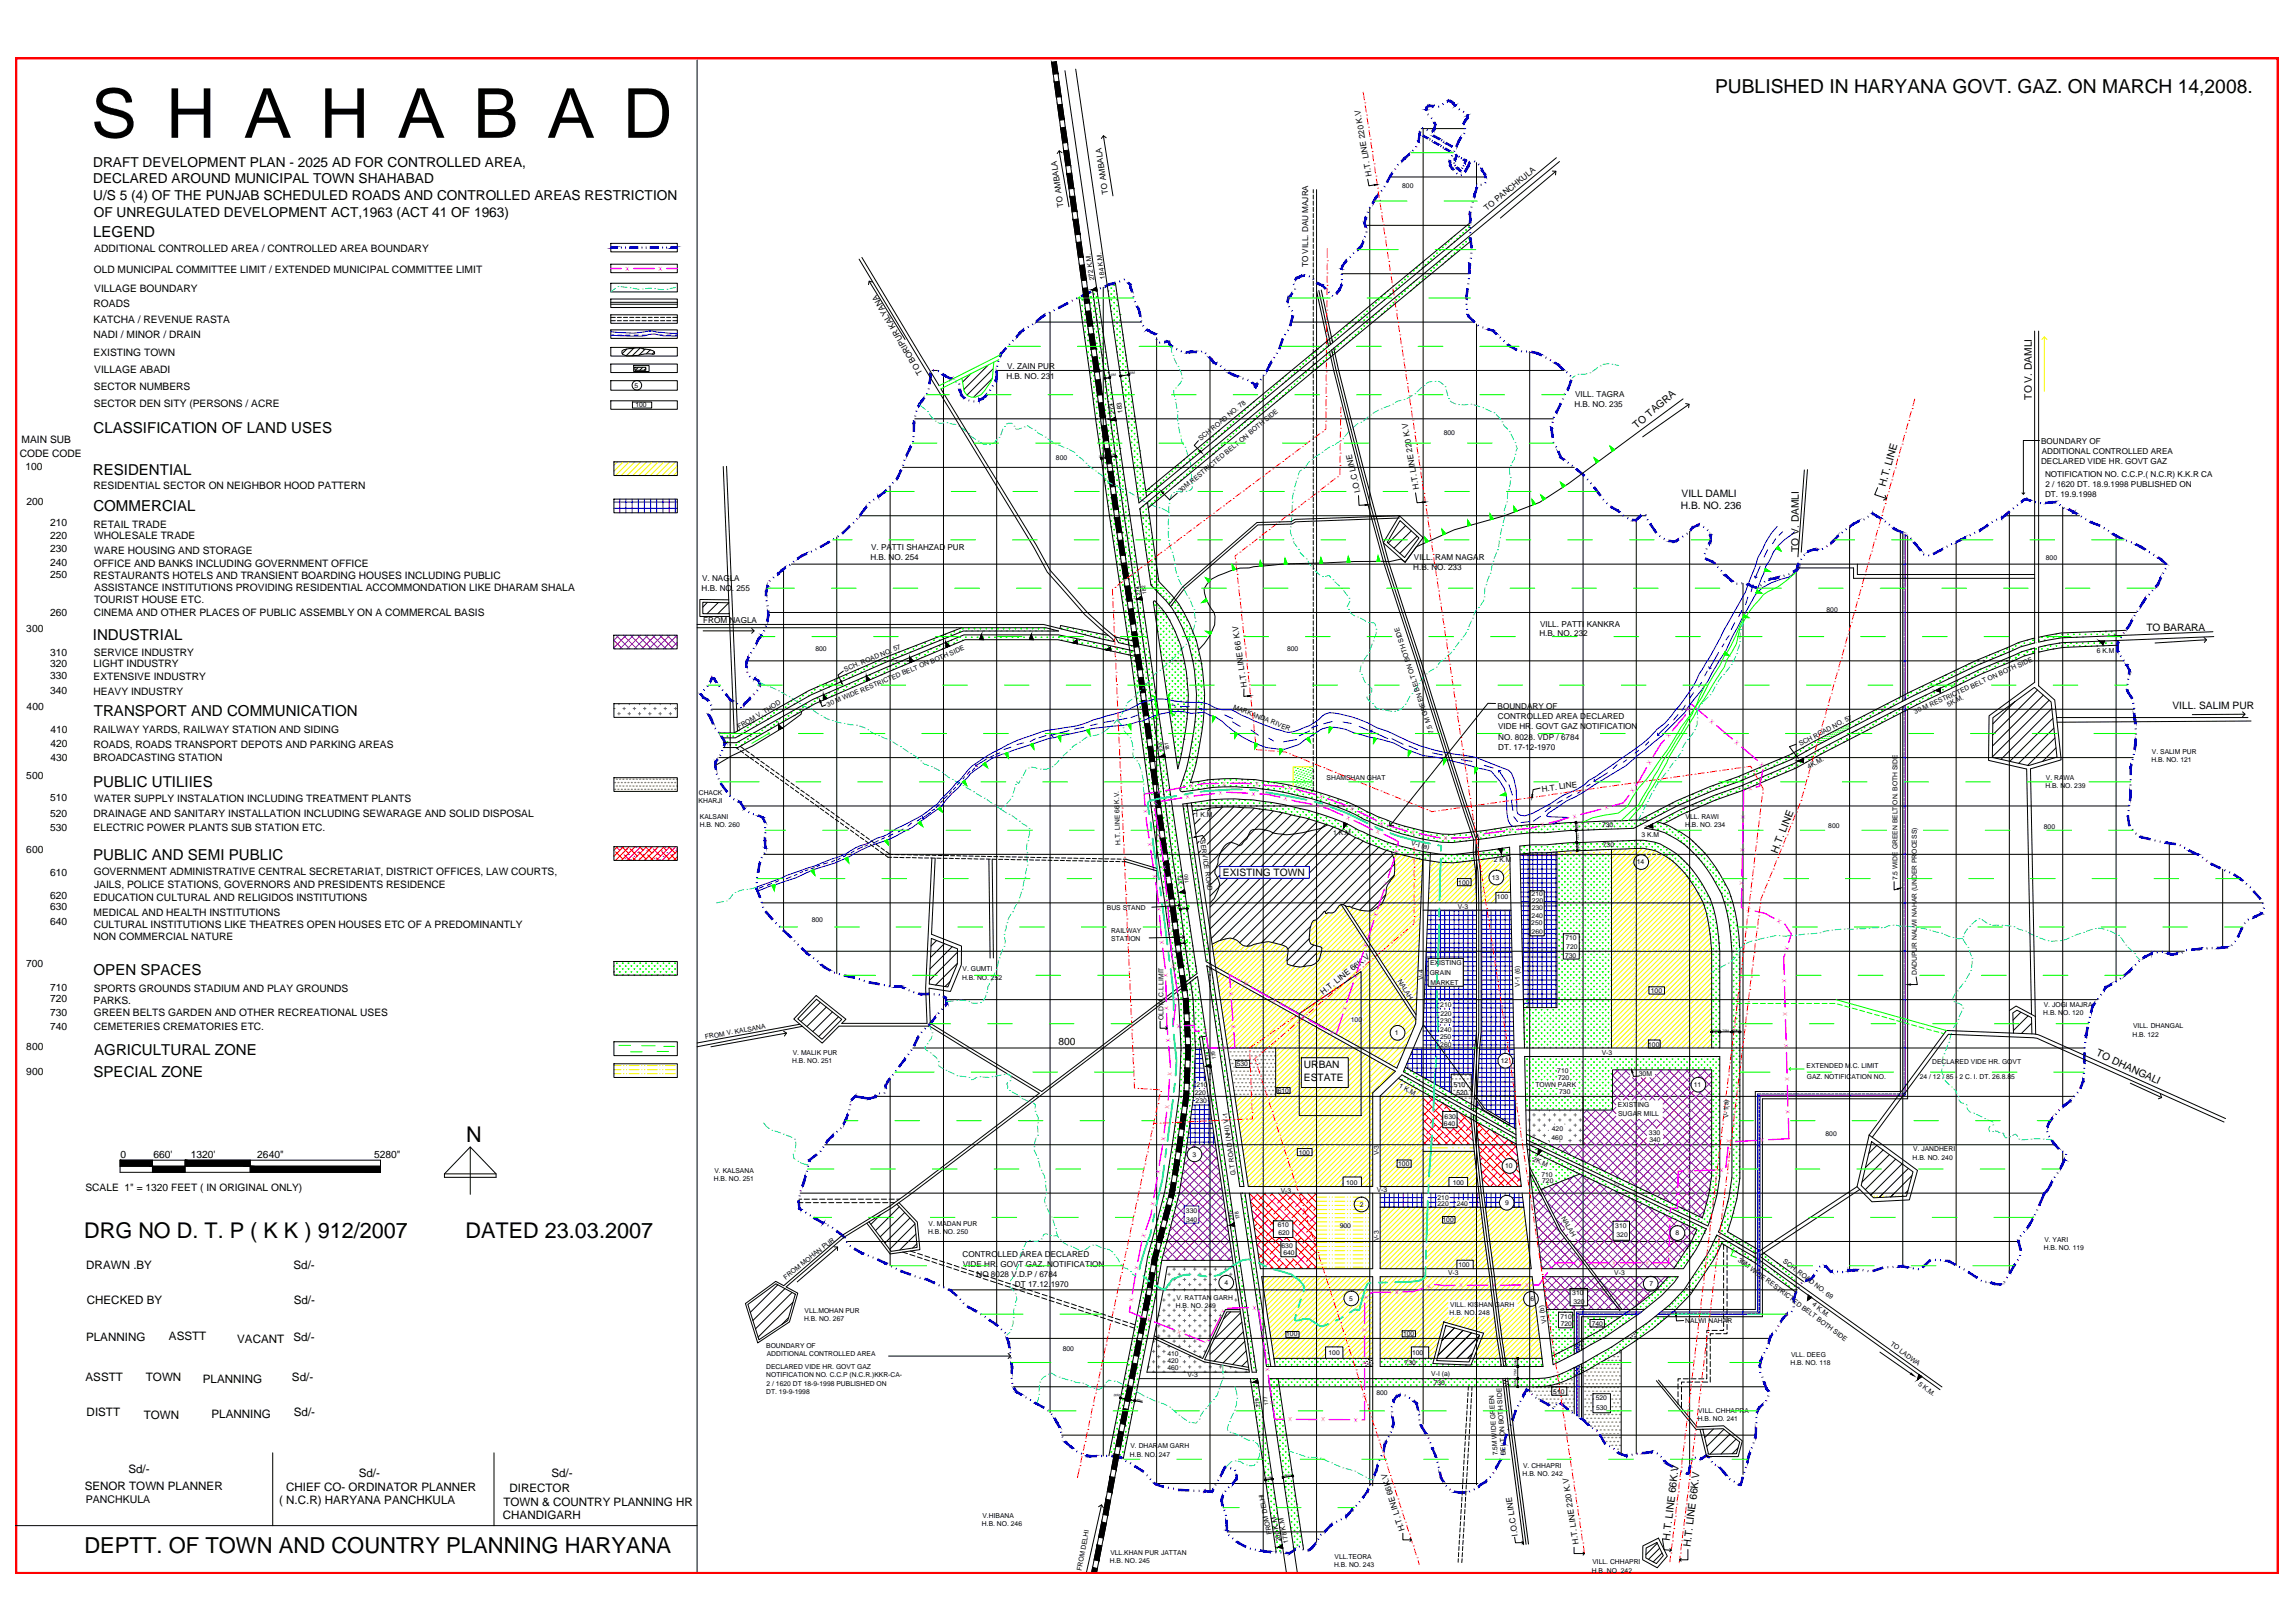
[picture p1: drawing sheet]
<svg xmlns="http://www.w3.org/2000/svg" width="841mm" height="594mm" viewBox="0 0 841 594" stroke-linecap="round" stroke-linejoin="round" font-family="sans-serif">
<defs><g id="words">
<text font-size="8.1" x="30.9" y="568.6">DEPTT. OF TOWN AND COUNTRY PLANNING HARYANA</text>
<g font-size="7.9">
<text x="170.9" y="418.3">N</text>
<text x="30.9" y="453.5">DRG NO D. T. P ( K K ) 912/2007</text>
<text x="170.6" y="453.4">DATED 23.03.2007</text>
</g>
<text font-size="7" x="628.5" y="33.9">PUBLISHED IN HARYANA GOVT. GAZ. ON MARCH 14,2008.</text>
<g font-size="5.5">
<text x="34.2" y="87">LEGEND</text>
<text x="34.3" y="158.5">CLASSIFICATION OF LAND USES</text>
<text x="34" y="174.1">RESIDENTIAL</text>
<text x="34.2" y="187.1">COMMERCIAL</text>
<text x="34" y="234.6">INDUSTRIAL</text>
<text x="34.4" y="262.2">TRANSPORT AND COMMUNICATION</text>
<text x="34.2" y="288.1">PUBLIC UTILIIES</text>
<text x="34.2" y="315.1">PUBLIC AND SEMI PUBLIC</text>
<text x="34.3" y="357.1">OPEN SPACES</text>
<text x="34.5" y="386.6">AGRICULTURAL ZONE</text>
<text x="34.3" y="394.6">SPECIAL ZONE</text>
</g>
<g font-size="5">
<text x="34.2" y="61">DRAFT DEVELOPMENT PLAN - 2025 AD FOR CONTROLLED AREA,</text>
<text x="34.2" y="67.1">DECLARED AROUND MUNICIPAL TOWN SHAHABAD</text>
<text x="34.2" y="73.2">U/S 5 (4) OF THE PUNJAB SCHEDULED ROADS AND CONTROLLED AREAS RESTRICTION</text>
<text x="34.3" y="79.3">OF UNREGULATED DEVELOPMENT ACT,1963 (ACT 41 OF 1963)</text>
</g>
<g font-size="4.3">
<text x="31.6" y="464.8">DRAWN .BY</text>
<text x="107.6" y="464.9">Sd/-</text>
<text x="31.8" y="477.4">CHECKED BY</text>
<text x="107.6" y="477.4">Sd/-</text>
<text x="31.6" y="491.2">PLANNING</text>
<text x="61.9" y="490.9">ASSTT</text>
<text x="86.9" y="492">VACANT</text>
<text x="107.5" y="491.2">Sd/-</text>
<text x="31.4" y="505.8">ASSTT</text>
<text x="53.5" y="505.8">TOWN</text>
<text x="74.4" y="506.7">PLANNING</text>
<text x="107" y="505.8">Sd/-</text>
<text x="31.7" y="518.7">DISTT</text>
<text x="52.7" y="519.6">TOWN</text>
<text x="77.5" y="519.5">PLANNING</text>
<text x="107.7" y="518.7">Sd/-</text>
<text x="47" y="539.7">Sd/-</text>
<text x="31" y="545.6">SENOR TOWN PLANNER</text>
<text x="131.4" y="540.9">Sd/-</text>
<text x="202" y="541">Sd/-</text>
<text x="102.3" y="550.9">( N.C.R) HARYANA PANCHKULA</text>
<text x="104.8" y="546">CHIEF CO- ORDINATOR PLANNER</text>
<text x="184.5" y="551.6">TOWN &amp; COUNTRY PLANNING HR</text>
<text x="186.7" y="546.4">DIRECTOR</text>
<text x="184.3" y="556.4">CHANDIGARH</text>
</g>
<text font-size="3.9" x="31.4" y="550.5">PANCHKULA</text>
<g font-size="3.7">
<text x="34.5" y="92.3">ADDITIONAL CONTROLLED AREA / CONTROLLED AREA BOUNDARY</text>
<text x="34.3" y="99.9">OLD MUNICIPAL COMMITTEE LIMIT / EXTENDED MUNICIPAL COMMITTEE LIMIT</text>
<text x="34.5" y="106.9">VILLAGE BOUNDARY</text>
<text x="34.3" y="112.6">ROADS</text>
<text x="34.3" y="118.4">KATCHA / REVENUE RASTA</text>
<text x="34.3" y="123.9">NADI / MINOR / DRAIN</text>
<text x="34.3" y="130.4">EXISTING TOWN</text>
<text x="34.5" y="136.4">VILLAGE ABADI</text>
<text x="34.4" y="142.9">SECTOR NUMBERS</text>
<text x="34.4" y="149.1">SECTOR DEN SITY (PERSONS / ACRE</text>
<text x="744.5" y="146.4" transform="rotate(-90 744.5 146.4)">TO V. DAMLI</text>
<text x="599.8" y="157" transform="rotate(-40 599.8 157)">TO TAGRA</text>
<text x="7.2" y="167.4">CODE CODE</text>
<text x="7.9" y="162.4">MAIN SUB</text>
<text x="9.4" y="172.3">100</text>
<text x="34.2" y="179.2">RESIDENTIAL SECTOR ON NEIGHBOR HOOD PATTERN</text>
<text x="690.9" y="178.5" transform="rotate(-74 690.9 178.5)">H.T. LINE</text>
<text x="9.7" y="184.9">200</text>
<text x="616.3" y="182">VILL DAMLI</text>
<text x="615.9" y="186.4">H.B. NO. 236</text>
<text x="18.4" y="197.5">220</text>
<text x="18.4" y="192.6">210</text>
<text x="34.3" y="193.2">RETAIL TRADE</text>
<text x="34.5" y="197.6">WHOLESALE TRADE</text>
<text x="18.4" y="202.1">230</text>
<text x="34.5" y="202.9">WARE HOUSING AND STORAGE</text>
<text x="659.2" y="202.2" transform="rotate(-90 659.2 202.2)">TO V. DAMLI</text>
<text x="18.4" y="207.4">240</text>
<text x="34.3" y="207.5">OFFICE AND BANKS INCLUDING GOVERNMENT OFFICE</text>
<text x="18.4" y="211.8">250</text>
<text x="34.3" y="211.9">RESTAURANTS HOTELS AND TRANSIENT BOARDING HOUSES INCLUDING PUBLIC</text>
<text x="34.5" y="221">TOURIST HOUSE ETC.</text>
<text x="34.5" y="216.5">ASSISTANCE INSTITUTIONS PROVIDING RESIDENTIAL ACCOMMONDATION LIKE DHARAM SHALA</text>
<text x="18.4" y="225.7">260</text>
<text x="34.3" y="225.8">CINEMA AND OTHER PLACES OF PUBLIC ASSEMBLY ON A COMMERCAL BASIS</text>
<text x="9.6" y="231.6">300</text>
<text x="786.6" y="231.2">TO BARARA</text>
<text x="18.4" y="244.4">320</text>
<text x="18.4" y="240.2">310</text>
<text x="34.3" y="244.2">LIGHT INDUSTRY</text>
<text x="34.4" y="240.3">SERVICE INDUSTRY</text>
<text x="18.4" y="248.8">330</text>
<text x="34.3" y="249">EXTENSIVE INDUSTRY</text>
<text x="18.4" y="254">340</text>
<text x="34.3" y="254.4">HEAVY INDUSTRY</text>
<text x="9.8" y="260.1">400</text>
<text x="796.1" y="259.8">VILL. SALIM PUR</text>
<text x="18.5" y="268.4">410</text>
<text x="34.3" y="268.5">RAILWAY YARDS, RAILWAY STATION AND SIDING</text>
<text x="18.5" y="273.5">420</text>
<text x="34.3" y="273.8">ROADS, ROADS TRANSPORT DEPOTS AND PARKING AREAS</text>
<text x="18.5" y="278.6">430</text>
<text x="34.3" y="278.7">BROADCASTING STATION</text>
<text x="9.6" y="285.4">500</text>
<text x="18.4" y="293.4">510</text>
<text x="34.5" y="293.7">WATER SUPPLY INSTALATION INCLUDING TREATMENT PLANTS</text>
<text x="18.4" y="299.1">520</text>
<text x="34.3" y="299.3">DRAINAGE AND SANITARY INSTALLATION INCLUDING SEWARAGE AND SOLID DISPOSAL</text>
<text x="18.4" y="304.5">530</text>
<text x="34.3" y="304.4">ELECTRIC POWER PLANTS SUB STATION ETC.</text>
<text x="9.6" y="312.3">600</text>
<text x="651.4" y="312.7" transform="rotate(-69 651.4 312.7)">H.T. LINE</text>
<text x="18.4" y="320.9">610</text>
<text x="34.3" y="320.7">GOVERNMENT ADMINISTRATIVE CENTRAL SECRETARIAT, DISTRICT OFFICES, LAW COURTS,</text>
<text x="448.2" y="320.9">EXISTING TOWN</text>
<text x="18.4" y="329.3">620</text>
<text x="34.3" y="330">EDUCATION CULTURAL AND RELIGIDOS INSTITUTIONS</text>
<text x="34.5" y="325.2">JAILS, POLICE STATIONS, GOVERNORS AND PRESIDENTS RESIDENCE</text>
<text x="18.4" y="333.4">630</text>
<text x="34.3" y="335.5">MEDICAL AND HEALTH INSTITUTIONS</text>
<text x="18.4" y="338.7">640</text>
<text x="34.3" y="339.7">CULTURAL INSTITUTIONS LIKE THEATRES OPEN HOUSES ETC OF A PREDOMINANTLY</text>
<text x="34.3" y="344.3">NON COMMERCIAL NATURE</text>
<text x="9.6" y="354.1">700</text>
<text x="18.3" y="362.8">710</text>
<text x="34.4" y="363.3">SPORTS GROUNDS STADIUM AND PLAY GROUNDS</text>
<text x="18.3" y="367">720</text>
<text x="34.3" y="367.9">PARKS.</text>
<text x="18.3" y="377.3">740</text>
<text x="18.3" y="372.1">730</text>
<text x="34.3" y="372.2">GREEN BELTS GARDEN AND OTHER RECREATIONAL USES</text>
<text x="34.3" y="377.3">CEMETERIES CREMATORIES ETC.</text>
<text x="387.9" y="382.6">800</text>
<text x="9.6" y="384.6">800</text>
<text x="768" y="386.6" transform="rotate(25 768 386.6)">TO DHANGALI</text>
<text x="9.6" y="393.7">900</text>
<text x="477.8" y="391.3">URBAN</text>
<text x="477.8" y="395.9">ESTATE</text>
<text x="44.2" y="424">0</text>
<text x="56.2" y="424">660'</text>
<text x="69.9" y="424">1320'</text>
<text x="94.3" y="424">2640&quot;</text>
<text x="137.1" y="424">5280&quot;</text>
<text x="31.3" y="436.2">SCALE 1&quot; = 1320 FEET ( IN ORIGINAL ONLY)</text>
<text x="611.9" y="564.2" transform="rotate(-83 611.9 564.2)">H.T. LINE 66K.V</text>
<text x="619.5" y="566.7" transform="rotate(-83 619.5 566.7)">H.T. LINE 66K.V</text>
</g>
<g font-size="3">
<text x="502.7" y="64.4" transform="rotate(-100 502.7 64.4)">H.T. LINE 220 K.V</text>
<text x="406.1" y="70.9" transform="rotate(-98 406.1 70.9)">TO AMBALA</text>
<text x="389.7" y="75.7" transform="rotate(-98 389.7 75.7)">TO AMBALA</text>
<text x="544.9" y="77.2" transform="rotate(-39 544.9 77.2)">TO PANCHKULA</text>
<text x="479.4" y="97.8" transform="rotate(-90 479.4 97.8)">TO VILL. DAU MAJRA</text>
<text x="338.1" y="136.4" transform="rotate(-121 338.1 136.4)">TO BORIPUR KALYANA</text>
<text x="369.1" y="135.3">V. ZAIN PUR</text>
<text x="368.8" y="138.9">H.B. NO. 231</text>
<text x="577" y="149.2">H.B. NO. 235</text>
<text x="577.2" y="145.5">VILL. TAGRA</text>
<text x="748" y="162.5">BOUNDARY OF</text>
<text x="748.2" y="166.1">ADDITIONAL CONTROLLED AREA</text>
<text x="748" y="169.8">DECLARED VIDE HR. GOVT GAZ</text>
<text x="520.1" y="179.1" transform="rotate(-100 520.1 179.1)">H.T. LINE 220 K.V</text>
<text x="749.4" y="174.5">NOTIFICATION NO. C.C.P.( N.C.R) K.K.R CA</text>
<text x="749.5" y="178.2">2 / 1620 DT. 18.9.1998 PUBLISHED ON</text>
<text x="498.5" y="180.2" transform="rotate(-103 498.5 180.2)">I.O.C LINE</text>
<text x="749.4" y="181.8">DT. 19.9.1998</text>
<text x="319.2" y="201.3">V. PATTI SHAHZAD PUR</text>
<text x="319" y="205">H.B. NO. 254</text>
<text x="517.9" y="208.9">H.B. NO. 233</text>
<text x="518.2" y="205.3">VILL. RAM NAGAR</text>
<text x="257.3" y="212.9">V. NAGLA</text>
<text x="257.1" y="216.6">H.B. NO. 255</text>
<text x="257.7" y="228.2">FROM NAGLA</text>
<text x="564.1" y="233.1">H.B. NO. 232</text>
<text x="564.4" y="229.5">VILL. PATTI KANKRA</text>
<text x="457.1" y="251.7" transform="rotate(-99 457.1 251.7)">H.T. LINE 66 K.V</text>
<text x="548.8" y="259.7">BOUNDARY OF</text>
<text x="548.9" y="263.3">CONTROLLED AREA DECLARED</text>
<text x="549" y="267">VIDE HR. GOVT GAZ NOTIFICATION</text>
<text x="549" y="271">NO. 8028. VDP / 6784</text>
<text x="549" y="274.6">DT. 17-12-1970</text>
<text x="565.1" y="289.9" transform="rotate(-7 565.1 289.9)">H.T. LINE</text>
<text x="484.9" y="364.4" transform="rotate(-38 484.9 364.4)">H.T. LINE 66K.V</text>
<text x="352.7" y="460.3">CONTROLLED AREA DECLARED</text>
<text x="352.9" y="464">VIDE HR. GOVT GAZ. NOTIFICATION</text>
<text x="357.8" y="467.7">NO 8028 V.D.P / 6784</text>
<text x="371.9" y="471.3">DT 17.12.1970</text>
<text x="514.8" y="560.5" transform="rotate(-108 514.8 560.5)">H.T. LINE 66K.V</text>
<text x="556.2" y="562.5" transform="rotate(-99 556.2 562.5)">I.O.C LINE</text>
<text x="578.5" y="565.6" transform="rotate(-99 578.5 565.6)">H.T. LINE 220 K.V</text>
</g>
<g font-size="2.5">
<text x="513.8" y="68.7">800</text>
<text x="401.1" y="102.7" transform="rotate(-98 401.1 102.7)">272 K.M.</text>
<text x="405" y="102.2" transform="rotate(-98 405 102.2)">184 K.M.</text>
<text x="232.5" y="142">5</text>
<text x="232.8" y="149.2">100</text>
<text x="408.6" y="151.7" transform="rotate(-99 408.6 151.7)">273</text>
<text x="411.5" y="151.3" transform="rotate(-99 411.5 151.3)">183</text>
<text x="440" y="161.6" transform="rotate(-40 440 161.6)">SCH ROAD NO. 78</text>
<text x="529.1" y="159.4">800</text>
<text x="387" y="168.5">800</text>
<text x="432.7" y="180.6" transform="rotate(-40 432.7 180.6)">30M RESTRICTED BELT ON BOTH SIDE</text>
<text x="749.7" y="205.2">800</text>
<text x="669.3" y="224.1">800</text>
<text x="298.8" y="238.4">800</text>
<text x="471.7" y="238.5">800</text>
<text x="768.4" y="239">6 K.M</text>
<text x="309.7" y="246.1" transform="rotate(-23 309.7 246.1)">SCH. ROAD NO. 57</text>
<text x="303.4" y="258.9" transform="rotate(-23 303.4 258.9)">30 M WIDE RESTRICTED BELT ON BOTH SIDE</text>
<text x="451.8" y="259.6" transform="rotate(21 451.8 259.6)">MARKANDA RIVER</text>
<text x="701.9" y="261.5" transform="rotate(-24 701.9 261.5)">30 M RESTRICTED BELT ON BOTH SIDE</text>
<text x="714.1" y="258.9" transform="rotate(-28 714.1 258.9)">5K.M.</text>
<text x="270.9" y="267.1" transform="rotate(-31 270.9 267.1)">FROM V. THOD</text>
<text x="525.5" y="268.5" transform="rotate(-108 525.5 268.5)">7.5 M GREEN BELT ON BOTH SIDE</text>
<text x="659.8" y="273.3" transform="rotate(-28 659.8 273.3)">SCH ROAD NO. 57</text>
<text x="662.9" y="281.5" transform="rotate(-28 662.9 281.5)">4K.M.</text>
<text x="788.4" y="279.1">H.B. NO. 121</text>
<text x="788.6" y="276">V. SALIM PUR</text>
<text x="486.1" y="285.7">SHAMSHAN GHAT</text>
<text x="749.7" y="285.6">V. RAWA</text>
<text x="256.1" y="291.1">CHACK</text>
<text x="749.5" y="288.7">H.B. NO. 239</text>
<text x="256" y="294.2">KHARJI</text>
<text x="256.5" y="299.8">KALSANI</text>
<text x="437.9" y="299.4">1 K.M</text>
<text x="617.7" y="300">VLL. RAWI</text>
<text x="256.4" y="302.9">H.B. NO. 260</text>
<text x="488.6" y="305.7">1 K.M</text>
<text x="587.1" y="303">730</text>
<text x="617.5" y="303">H.B. NO. 234</text>
<text x="670" y="303.1">800</text>
<text x="749" y="303.5">800</text>
<text x="410.6" y="309.4" transform="rotate(-92 410.6 309.4)">H.T. LINE 66 K.V.</text>
<text x="439.9" y="307.8" transform="rotate(81 439.9 307.8)">SERVICE ROAD</text>
<text x="517" y="309.5" transform="rotate(13 517 309.5)">V-I (a)</text>
<text x="587.4" y="310.4">730</text>
<text x="601.6" y="306.4">3 K.M</text>
<text x="547.4" y="315.6">2 K.M</text>
<text x="599.8" y="316.6">14</text>
<text x="534.4" y="324">100</text>
<text x="546.7" y="322.2">13</text>
<text x="695.3" y="322.4" transform="rotate(-90 695.3 322.4)">7.5 WIDE GREEN BELT ON. BOTH SIDE</text>
<text x="548.6" y="329.2">100</text>
<text x="561.3" y="328.3">210</text>
<text x="405.6" y="333.3">BUS STAND</text>
<text x="534.2" y="333">V-3</text>
<text x="561.3" y="333.4">230</text>
<text x="561.4" y="330.7">220</text>
<text x="297.5" y="337.6">800</text>
<text x="407.2" y="341.7">RAILWAY</text>
<text x="561.1" y="338.9">250</text>
<text x="561.3" y="336.2">240</text>
<text x="561.3" y="342">260</text>
<text x="407.2" y="344.8">STATION</text>
<text x="573.7" y="344.4">710</text>
<text x="574" y="347.6">720</text>
<text x="524.1" y="353.4">EXISTING</text>
<text x="573.5" y="350.7">730</text>
<text x="352.5" y="358.8">H.B. NO. 252</text>
<text x="352.7" y="355.8">V. GUMTI</text>
<text x="512.2" y="359.3" transform="rotate(59 512.2 359.3)">NALAH</text>
<text x="521.5" y="359" transform="rotate(-90 521.5 359)">V-4</text>
<text x="523.9" y="357">GRAIN</text>
<text x="702.5" y="357.2" transform="rotate(-90 702.5 357.2)">DADUPUR NALWI NAHAR (UNDER PROCESS)</text>
<text x="524.2" y="360.7">MARKET</text>
<text x="557" y="361.4" transform="rotate(-90 557 361.4)">V-1 (6)</text>
<text x="605" y="363.8">100</text>
<text x="527.8" y="368.7">210</text>
<text x="748.8" y="371.7">H.B. NO. 120</text>
<text x="749" y="368.7">V. JOGI MAJRA</text>
<text x="426.4" y="373.7" transform="rotate(-90 426.4 373.7)">OLD M.C.L LIMIT</text>
<text x="495" y="374.2">100</text>
<text x="527.8" y="374.7">230</text>
<text x="527.8" y="377.8">240</text>
<text x="527.9" y="372">220</text>
<text x="781.7" y="376.7">VILL. DHANGAL</text>
<text x="258.6" y="380.6" transform="rotate(-10 258.6 380.6)">FROM V. KALSANA</text>
<text x="511.2" y="379.1">1</text>
<text x="527.7" y="380.5">250</text>
<text x="527.8" y="383.7">260</text>
<text x="604" y="383.3">100</text>
<text x="781.5" y="379.7">H.B. 122</text>
<text x="290.3" y="389.3">H.B. NO. 251</text>
<text x="290.5" y="386.3">V. MALIK PUR</text>
<text x="550" y="389.4">12</text>
<text x="587" y="386.4">V-3</text>
<text x="708.1" y="389.6">DECLARED VIDE HR. GOVT</text>
<text x="453.2" y="390.5">530</text>
<text x="570.7" y="392.9">710</text>
<text x="571" y="395.5">720</text>
<text x="600.6" y="394.1">30M</text>
<text x="662" y="391.1">EXTENDED M.C. LIMIT</text>
<text x="662.1" y="395.3">GAZ. NOTIFICATION NO.</text>
<text x="703.5" y="395.3">24 / 12 / 85 - 2 C. I. DT. 26.8.85</text>
<text x="437.8" y="401.1">220</text>
<text x="438.5" y="398.1">210</text>
<text x="468.2" y="400.3">610</text>
<text x="512.5" y="398.3" transform="rotate(29 512.5 398.3)">1 K.M.</text>
<text x="532.8" y="398.3">510</text>
<text x="533.7" y="401">520</text>
<text x="562.7" y="398.2">TOWN PARK</text>
<text x="571.4" y="400.6">730</text>
<text x="620.7" y="398.1">11</text>
<text x="438.1" y="404.2">230</text>
<text x="592.9" y="405.6">EXISTING</text>
<text x="529.1" y="412.5">640</text>
<text x="529.4" y="409.7">630</text>
<text x="593" y="408.6">SUGAR MILL</text>
<text x="633.4" y="409.6" transform="rotate(-90 633.4 409.6)">V-1(a)</text>
<text x="568.6" y="417.4">460</text>
<text x="568.7" y="414.1">420</text>
<text x="604.3" y="415.5">330</text>
<text x="604.4" y="418.3">340</text>
<text x="669" y="416">800</text>
<text x="437" y="423.6">3</text>
<text x="475.9" y="422.9">100</text>
<text x="505.3" y="423.2" transform="rotate(-90 505.3 423.2)">V-3</text>
<text x="561.5" y="425.1" transform="rotate(23 561.5 425.1)">2K.M</text>
<text x="700.9" y="424.7">H.B. NO. 240</text>
<text x="701.1" y="421.7">V. JANDHERI</text>
<text x="261.8" y="429.6">V. KALSANA</text>
<text x="452.9" y="430.3" transform="rotate(-98 452.9 430.3)">G.T ROAD (NHI) V-1</text>
<text x="512.4" y="427.1">100</text>
<text x="551.6" y="427.8">10</text>
<text x="564.9" y="431">710</text>
<text x="261.6" y="432.7">H.B. NO. 251</text>
<text x="469.3" y="436.9">V-3</text>
<text x="493.3" y="433.9">100</text>
<text x="504.5" y="436.5">V-3</text>
<text x="532.4" y="433.9">100</text>
<text x="565.1" y="433.4">720</text>
<text x="498.3" y="441.9">2</text>
<text x="526.8" y="439.4">210</text>
<text x="526.8" y="441.7">220</text>
<text x="533.8" y="441.8">240</text>
<text x="551.6" y="441.4">9</text>
<text x="340.3" y="449.1">V. MADAN PUR</text>
<text x="434.6" y="444.2">330</text>
<text x="434.7" y="447.4">340</text>
<text x="468.2" y="449.6">610</text>
<text x="491" y="449.6">900</text>
<text x="528.6" y="447.7">100</text>
<text x="572.1" y="446.1" transform="rotate(61 572.1 446.1)">NALAH</text>
<text x="591.9" y="449.9">310</text>
<text x="340.1" y="452.1">H.B. NO. 250</text>
<text x="468.5" y="452.3">620</text>
<text x="505.3" y="454.6" transform="rotate(-90 505.3 454.6)">V-3</text>
<text x="592.4" y="453.1">320</text>
<text x="614" y="452.5">8</text>
<text x="749.2" y="454.8">V. YARI</text>
<text x="469.6" y="457">630</text>
<text x="470.3" y="459.8">640</text>
<text x="636.8" y="461.7" transform="rotate(37 636.8 461.7)">30M WIDE RESTRICTED BELT BOTH SIDE</text>
<text x="749" y="457.8">H.B. NO. 119</text>
<text x="530.7" y="467.2">V-3</text>
<text x="534.5" y="464">100</text>
<text x="591.6" y="467">V-3</text>
<text x="653.2" y="462.4" transform="rotate(37 653.2 462.4)">SCH. ROAD NO. 69</text>
<text x="288" y="468.7" transform="rotate(-38 288 468.7)">FROM MOHAN PUR</text>
<text x="448.7" y="470.6">4</text>
<text x="604.5" y="471.1">7</text>
<text x="430.9" y="479">H.B. NO. 249</text>
<text x="431.1" y="476">V. RATTAN GARH</text>
<text x="494.5" y="476.4">5</text>
<text x="531.4" y="478.6">VILL. KISHAN GARH</text>
<text x="560.8" y="476.6">6</text>
<text x="576.2" y="474.4">310</text>
<text x="576.6" y="477.6">320</text>
<text x="663.9" y="478.1" transform="rotate(37 663.9 478.1)">4 K.M.</text>
<text x="294.6" y="483.9">H.B. NO. 267</text>
<text x="294.8" y="480.9">VLL.MOHAN PUR</text>
<text x="531.2" y="481.7">H.B. NO. 248</text>
<text x="566.9" y="484.7" transform="rotate(-101 566.9 484.7)">V-I (b)</text>
<text x="571.9" y="483.2">710</text>
<text x="571.9" y="485.8">720</text>
<text x="583.3" y="485.6">740</text>
<text x="617.6" y="484.6">NALWI NAHAR</text>
<text x="471.4" y="489.5">100</text>
<text x="514.2" y="489.4">100</text>
<text x="280.8" y="493.6">BOUNDARY OF</text>
<text x="281" y="496.6">ADDITIONAL CONTROLLED AREA</text>
<text x="389.4" y="494.9">800</text>
<text x="427.8" y="496.8">410</text>
<text x="486.8" y="496.4">100</text>
<text x="517.5" y="496.2">100</text>
<text x="656.3" y="497.1">VLL. DEEG</text>
<text x="692.6" y="492.6" transform="rotate(37 692.6 492.6)">TO LADWA</text>
<text x="280.8" y="501.3">DECLARED VIDE HR. GOVT GAZ</text>
<text x="427.8" y="499.2">420</text>
<text x="427.8" y="501.6">460</text>
<text x="514.7" y="500">730</text>
<text x="524.5" y="503.9">V-I (a)</text>
<text x="656.1" y="500">H.B. NO. 118</text>
<text x="280.8" y="504.3">NOTIFICATION NO. C.C.P (N.C.R.)KKR-CA-</text>
<text x="280.9" y="507.5">2 / 1620 DT 18-9-1998 PUBLISHED ON</text>
<text x="435.2" y="504.4">V-3</text>
<text x="525.4" y="507.3">730</text>
<text x="702.7" y="507.2" transform="rotate(37 702.7 507.2)">5 K.M.</text>
<text x="280.8" y="510.5">DT. 19-9-1998</text>
<text x="504.4" y="510.8">800</text>
<text x="569.2" y="510.4">510</text>
<text x="584.8" y="512.8">520</text>
<text x="584.9" y="516.4">530</text>
<text x="622.2" y="520.6">H.B. NO. 241</text>
<text x="622.4" y="517.5">VILL. CHHAPRA</text>
<text x="414.1" y="533.5">H.B. NO. 247</text>
<text x="414.3" y="530.5">V. DHARAM GARH</text>
<text x="548.9" y="533.1" transform="rotate(-94 548.9 533.1)">7.5M WIDE GREEN</text>
<text x="551.9" y="532.9" transform="rotate(-94 551.9 532.9)">BELT ON BOTH SIDE</text>
<text x="558.2" y="537.6">V. CHHAPRI</text>
<text x="558" y="540.7">H.B. NO. 242</text>
<text x="360" y="555.9">V.HIBANA</text>
<text x="359.8" y="559">H.B. NO. 246</text>
<text x="466.1" y="562" transform="rotate(-102 466.1 562)">FROM DELHI</text>
<text x="406.9" y="569.5">VLL.KHAN PUR JATTAN</text>
<text x="469.5" y="564.6" transform="rotate(-102 469.5 564.6)">200 K.M</text>
<text x="472.2" y="565" transform="rotate(-102 472.2 565)">178 K.M</text>
<text x="396.3" y="575.5" transform="rotate(-79 396.3 575.5)">FROM DELHI</text>
<text x="406.7" y="572.6">H.B. NO. 245</text>
<text x="488.9" y="574">H.B. NO. 243</text>
<text x="489.1" y="571">VLL.TEORA</text>
<text x="583.4" y="576">H.B. NO. 242</text>
<text x="583.6" y="572.9">VILL. CHHAPRI</text>
</g>
<g font-size="2.1" fill="#f0f">
<text x="229.2" y="99.1">X</text>
<text x="241.3" y="99.1">X</text>
<text x="618.7" y="260.8" transform="rotate(-52 618.7 260.8)">X</text>
<text x="626.3" y="264.4" transform="rotate(39 626.3 264.4)">X</text>
<text x="611.5" y="270.4" transform="rotate(-51 611.5 270.4)">X</text>
<text x="635.5" y="272.3" transform="rotate(39 635.5 272.3)">X</text>
<text x="604.8" y="280.2" transform="rotate(-60 604.8 280.2)">X</text>
<text x="644.6" y="280.1" transform="rotate(39 644.6 280.1)">X</text>
<text x="448" y="287.7" transform="rotate(-3 448 287.7)">X</text>
<text x="459.9" y="288" transform="rotate(5 459.9 288)">X</text>
<text x="641.9" y="288" transform="rotate(164 641.9 288)">X</text>
<text x="424.2" y="290.8" transform="rotate(-8 424.2 290.8)">X</text>
<text x="434.7" y="292.8" transform="rotate(-10 434.7 292.8)">X</text>
<text x="436.1" y="288.7" transform="rotate(-10 436.1 288.7)">X</text>
<text x="446.7" y="291.3" transform="rotate(-5 446.7 291.3)">X</text>
<text x="458.6" y="291.4" transform="rotate(3 458.6 291.4)">X</text>
<text x="470.3" y="293" transform="rotate(16 470.3 293)">X</text>
<text x="471.8" y="289" transform="rotate(16 471.8 289)">X</text>
<text x="483.4" y="292.3" transform="rotate(21 483.4 292.3)">X</text>
<text x="598.5" y="290.6" transform="rotate(-56 598.5 290.6)">X</text>
<text x="420.6" y="297.9" transform="rotate(-95 420.6 297.9)">X</text>
<text x="423.2" y="295.2" transform="rotate(-24 423.2 295.2)">X</text>
<text x="482.1" y="295.6" transform="rotate(16 482.1 295.6)">X</text>
<text x="493.1" y="300" transform="rotate(27 493.1 300)">X</text>
<text x="494.5" y="296.5" transform="rotate(27 494.5 296.5)">X</text>
<text x="576.6" y="299.8" transform="rotate(-15 576.6 299.8)">X</text>
<text x="588.3" y="296.7" transform="rotate(-16 588.3 296.7)">X</text>
<text x="638" y="298.4" transform="rotate(90 638 298.4)">X</text>
<text x="504.1" y="305.2" transform="rotate(21 504.1 305.2)">X</text>
<text x="505.4" y="302.1" transform="rotate(18 505.4 302.1)">X</text>
<text x="517" y="305.4" transform="rotate(13 517 305.4)">X</text>
<text x="553" y="304.8" transform="rotate(-5 553 304.8)">X</text>
<text x="565" y="303" transform="rotate(-16 565 303)">X</text>
<text x="422.2" y="309.8" transform="rotate(-98 422.2 309.8)">X</text>
<text x="425.6" y="306.5" transform="rotate(-101 425.6 306.5)">X</text>
<text x="511.3" y="311.1" transform="rotate(108 511.3 311.1)">X</text>
<text x="529" y="307.6" transform="rotate(3 529 307.6)">X</text>
<text x="541.1" y="306.8" transform="rotate(-13 541.1 306.8)">X</text>
<text x="637.9" y="310.4" transform="rotate(90 637.9 310.4)">X</text>
<text x="424" y="321.7" transform="rotate(-98 424 321.7)">X</text>
<text x="427.3" y="318.4" transform="rotate(-98 427.3 318.4)">X</text>
<text x="507.5" y="322.6" transform="rotate(108 507.5 322.6)">X</text>
<text x="637.6" y="322.5" transform="rotate(93 637.6 322.5)">X</text>
<text x="425.5" y="333.7" transform="rotate(-95 425.5 333.7)">X</text>
<text x="428.6" y="330.4" transform="rotate(-95 428.6 330.4)">X</text>
<text x="503.7" y="334" transform="rotate(108 503.7 334)">X</text>
<text x="640" y="333.7" transform="rotate(13 640 333.7)">X</text>
<text x="651.1" y="337.7" transform="rotate(30 651.1 337.7)">X</text>
<text x="426.6" y="345.7" transform="rotate(-98 426.6 345.7)">X</text>
<text x="429.6" y="342.5" transform="rotate(-95 429.6 342.5)">X</text>
<text x="499.9" y="345.5" transform="rotate(108 499.9 345.5)">X</text>
<text x="654.3" y="346.3" transform="rotate(106 654.3 346.3)">X</text>
<text x="427.9" y="357.7" transform="rotate(-93 427.9 357.7)">X</text>
<text x="430.9" y="354.4" transform="rotate(-101 430.9 354.4)">X</text>
<text x="496.1" y="356.9" transform="rotate(108 496.1 356.9)">X</text>
<text x="653.1" y="358.4" transform="rotate(87 653.1 358.4)">X</text>
<text x="450.3" y="363.2" transform="rotate(85 450.3 363.2)">X</text>
<text x="457.6" y="360.2" transform="rotate(-150 457.6 360.2)">X</text>
<text x="428.2" y="369.8" transform="rotate(-93 428.2 369.8)">X</text>
<text x="431.8" y="366.6" transform="rotate(-82 431.8 366.6)">X</text>
<text x="468.1" y="366.1" transform="rotate(-151 468.1 366.1)">X</text>
<text x="492.4" y="368.3" transform="rotate(108 492.4 368.3)">X</text>
<text x="653.5" y="370.5" transform="rotate(90 653.5 370.5)">X</text>
<text x="432.6" y="374.9" transform="rotate(177 432.6 374.9)">X</text>
<text x="442.5" y="376.7" transform="rotate(177 442.5 376.7)">X</text>
<text x="451.2" y="375.3" transform="rotate(85 451.2 375.3)">X</text>
<text x="478.6" y="372.1" transform="rotate(-152 478.6 372.1)">X</text>
<text x="428.9" y="381.8" transform="rotate(-95 428.9 381.8)">X</text>
<text x="449.2" y="383.1" transform="rotate(-180 449.2 383.1)">X</text>
<text x="489.1" y="378" transform="rotate(-150 489.1 378)">X</text>
<text x="653.8" y="382.5" transform="rotate(87 653.8 382.5)">X</text>
<text x="429.4" y="393.9" transform="rotate(-85 429.4 393.9)">X</text>
<text x="654.2" y="394.6" transform="rotate(90 654.2 394.6)">X</text>
<text x="428.5" y="406" transform="rotate(-85 428.5 406)">X</text>
<text x="654.5" y="406.6" transform="rotate(87 654.5 406.6)">X</text>
<text x="427" y="417.9" transform="rotate(-82 427 417.9)">X</text>
<text x="632.8" y="417.1" transform="rotate(95 632.8 417.1)">X</text>
<text x="646.5" y="416.8" transform="rotate(177 646.5 416.8)">X</text>
<text x="425.1" y="429.9" transform="rotate(-79 425.1 429.9)">X</text>
<text x="619.6" y="428.1" transform="rotate(177 619.6 428.1)">X</text>
<text x="631.6" y="427.7" transform="rotate(177 631.6 427.7)">X</text>
<text x="614.1" y="436.5" transform="rotate(93 614.1 436.5)">X</text>
<text x="423.1" y="441.8" transform="rotate(-80 423.1 441.8)">X</text>
<text x="611.2" y="445.6" transform="rotate(90 611.2 445.6)">X</text>
<text x="419.6" y="453.4" transform="rotate(-72 419.6 453.4)">X</text>
<text x="580.2" y="461.8" transform="rotate(-180 580.2 461.8)">X</text>
<text x="592.3" y="461.8" transform="rotate(-180 592.3 461.8)">X</text>
<text x="604.3" y="461.8" transform="rotate(-180 604.3 461.8)">X</text>
<text x="610.9" y="457.6" transform="rotate(93 610.9 457.6)">X</text>
<text x="417.2" y="465.1" transform="rotate(-80 417.2 465.1)">X</text>
<text x="568.1" y="463.2" transform="rotate(124 568.1 463.2)">X</text>
<text x="512.6" y="472.4" transform="rotate(-180 512.6 472.4)">X</text>
<text x="524" y="470.2" transform="rotate(156 524 470.2)">X</text>
<text x="536.3" y="470" transform="rotate(-180 536.3 470)">X</text>
<text x="548.3" y="469.9" transform="rotate(-180 548.3 469.9)">X</text>
<text x="560.3" y="469.9" transform="rotate(-180 560.3 469.9)">X</text>
<text x="415.2" y="477" transform="rotate(-82 415.2 477)">X</text>
<text x="448" y="479.3" transform="rotate(118 448 479.3)">X</text>
<text x="460.4" y="478.3" transform="rotate(-177 460.4 478.3)">X</text>
<text x="500" y="474.1" transform="rotate(103 500 474.1)">X</text>
<text x="422" y="482.9" transform="rotate(-158 422 482.9)">X</text>
<text x="433.1" y="487.4" transform="rotate(-157 433.1 487.4)">X</text>
<text x="442.5" y="490.1" transform="rotate(117 442.5 490.1)">X</text>
<text x="463.5" y="490.2" transform="rotate(-98 463.5 490.2)">X</text>
<text x="499.4" y="486.3" transform="rotate(90 499.4 486.3)">X</text>
<text x="465.3" y="502.1" transform="rotate(-100 465.3 502.1)">X</text>
<text x="499.3" y="498.3" transform="rotate(90 499.3 498.3)">X</text>
<text x="467" y="514.1" transform="rotate(-98 467 514.1)">X</text>
<text x="499.3" y="510.4" transform="rotate(90 499.3 510.4)">X</text>
<text x="473.5" y="519.1" transform="rotate(-180 473.5 519.1)">X</text>
<text x="485.6" y="519.2" transform="rotate(-180 485.6 519.2)">X</text>
<text x="497.6" y="519.2" transform="rotate(-180 497.6 519.2)">X</text>
</g>
<g font-size="2">
<text x="417.9" y="217.9" transform="rotate(-98 417.9 217.9)">274</text>
<text x="420.1" y="217.6" transform="rotate(-98 420.1 217.6)">182</text>
<text x="426.3" y="275.1" transform="rotate(-99 426.3 275.1)">273</text>
<text x="428.6" y="274.9" transform="rotate(-98 428.6 274.9)">181</text>
<text x="433.4" y="323.7" transform="rotate(-99 433.4 323.7)">272</text>
<text x="435.7" y="323.5" transform="rotate(-98 435.7 323.5)">180</text>
<text x="443.5" y="388.3" transform="rotate(-99 443.5 388.3)">271</text>
<text x="445.7" y="388" transform="rotate(-99 445.7 388)">179</text>
<text x="452.1" y="446.9" transform="rotate(-99 452.1 446.9)">270</text>
<text x="454.3" y="446.6" transform="rotate(-99 454.3 446.6)">178</text>
<text x="461.8" y="515.2" transform="rotate(-98 461.8 515.2)">279</text>
<text x="464.8" y="514.6" transform="rotate(-99 464.8 514.6)">177</text>
</g>
<text font-size="1.5" x="591.2" y="433.8" transform="rotate(24 591.2 433.8)">V-2</text>
<g font-size="1.2">
<text x="406.7" y="138" transform="rotate(-9 406.7 138)">60M</text>
<text x="413.6" y="137" transform="rotate(-9 413.6 137)">60M</text>
<text x="402.8" y="167.7" transform="rotate(-9 402.8 167.7)">30M</text>
<text x="406.7" y="167.2" transform="rotate(-7 406.7 167.2)">30M</text>
<text x="577.5" y="301.5" transform="rotate(87 577.5 301.5)">50M</text>
<text x="577.7" y="305.2" transform="rotate(87 577.7 305.2)">75M</text>
<text x="577.8" y="308.8" transform="rotate(87 577.8 308.8)">50M</text>
<text x="433.1" y="333" transform="rotate(-8 433.1 333)">42</text>
<text x="432.6" y="345.6" transform="rotate(-8 432.6 345.6)">42</text>
<text x="627.5" y="377.9">50M</text>
<text x="631.2" y="377.9">75M</text>
<text x="634.9" y="377.9">50M</text>
<text x="555.7" y="503.9" transform="rotate(-90 555.7 503.9)">75M</text>
<text x="555.9" y="500.2" transform="rotate(-90 555.9 500.2)">50M</text>
<text x="555.7" y="507.7" transform="rotate(-90 555.7 507.7)">50M</text>
<text x="408" y="511.2" transform="rotate(10 408 511.2)">30M</text>
<text x="416.3" y="513.1" transform="rotate(10 416.3 513.1)">30M</text>
<text x="463.8" y="542.1" transform="rotate(-9 463.8 542.1)">60M</text>
<text x="470.8" y="541" transform="rotate(-7 470.8 541)">60M</text>
</g>
</g></defs>
<!-- layer: gr -->
<g fill="none" stroke="#0f0" stroke-width=".37">
<path d="M429.6 259.9v.3l.2-.2M431.7 259.9v.3l.3-.2M433.9 259.9v.3l.2-.2M428.7 261l-.1 .2M429.6 262.1v.2l.2-.2M429.6 264.1v.4l.2-.2M429.6 266.3v.3l.2-.2M429.8 268.5l-.1 .2M430.7 269.5v.3l.2-.2M430.7 271.6v.3l.2-.2M430.7 273.7v.4l.2-.2M430.7 261v.2l.2-.2"/>
<path d="M430.7 263.1v.3l.2-.2M430.7 265.2v.3l.2-.2M430.7 267.4v.2l.2-.2M431.5 279.2l.2 .2M431.7 279.1v.3l.3-.2M431.7 262.1v.2l.3-.2M431.7 264.1v.4l.3-.2M431.7 266.3v.3l.3-.2M431.7 268.4v.3l.3-.2M431.7 270.6v.2l.3-.2M431.7 272.7v.3l.3-.2M431.7 274.8v.3"/>
<path d="M431.7 277v.2M432.8 261v.2l.2-.2M432.8 263.1v.3l.2-.2M432.8 265.2v.3l.2-.2M432.8 267.4v.2l.2-.2M432.8 269.5v.3l.2-.2M432.8 271.6v.3l.2-.2M432.8 273.7v.4M432.8 275.9v.2M433.9 262.1v.2l.2-.2M433.9 264.1v.4l.2-.2M433.9 266.3v.3l.2-.2"/>
<path d="M433.9 268.4v.3l.2-.2M433.9 270.6v.2M435 261v.2l.2-.2M435 263.1v.2M435.8 279.2l.2 .2M435.8 277l.2 .2M436 277v.2M436 279.1v.3M436.2 279.2l-.2 .2M436.2 277l-.2 .2M436.9 278.1l.2 .2M436.9 276l.2 .1"/>
<path d="M436.9 273.9l.2 .2M436.9 271.7l.2 .2M437.1 271.6v.3M437.1 273.7v.4M437.1 275.9v.2M437.1 278v.3M437.3 278.1l-.2 .2M437.3 269.6l-.2 .1M437.3 271.7l-.2 .2M437.3 273.9l-.2 .2M437.3 276l-.2 .1M438 279.2l.1 .2"/>
<path d="M438 277l.1 .2M438 274.9l.1 .2M438 272.8l.1 .2M438 270.6l.1 .2M438 268.5l.1 .2M438 266.4l.1 .2M438 264.3l.1 .2M438.1 262.3h.1M438.1 262.1v.2M438.1 264.1v.4M438.1 266.3v.3M438.1 268.4v.3"/>
<path d="M438.1 270.6v.2M438.1 272.7v.3M438.1 274.8v.3M438.1 277v.2M438.1 279.1v.3M438.3 277l-.2 .2M438.3 279.2l-.2 .2M438.3 262.1l-.2 .2M438.3 264.3l-.2 .2M438.3 266.4l-.2 .2M438.3 268.5l-.2 .2M438.3 270.6l-.2 .2"/>
<path d="M438.3 272.8l-.2 .2M438.3 274.9l-.2 .2M439 276h.1M439 273.9l.2 .2M439 271.7l.2 .2M439 269.6l.2 .2M439 267.4l.2 .2M439 265.3l.2 .2M439 263.2l.2 .2M439 261.1l.2 .1M439.2 261.1v.1M439.2 263.1v.3"/>
<path d="M439.2 265.2v.3M439.2 267.4v.2M439.2 269.5v.3M439.2 271.6v.3M439.2 273.7v.4M439.4 261l-.2 .2M439.4 263.2l-.2 .2M439.4 265.3l-.2 .2M439.4 267.4l-.2 .2M439.4 269.6l-.2 .2M439.4 271.7l-.2 .2M439.4 273.9l-.2 .2"/>
<path d="M440 266.4l.3 .2M440 264.3l.3 .2M440 262.1l.3 .2M440.3 262.1v.2M440.3 264.1v.4M440.3 266.3v.3M440.3 268.4v.3l-.3-.2M440.5 262.1l-.2 .2M440.5 264.3l-.2 .2M440.5 266.4l-.2 .2M441.1 261l.1 .1M431.5 281.3l.2 .1"/>
<path d="M432.6 288.8l.2 .2M432.8 288.7v.3M433 288.8l-.2 .2M433.7 289.8l.1 .1M433.7 287.7l.2 .2M433.7 285.5l.2 .2M433.9 285.5v.2M433.9 287.6v.3M433.9 289.7v.2M434.1 285.5l-.2 .2M434.1 287.7l-.2 .2M434.1 289.8l-.1 .1"/>
<path d="M434.8 288.8l.2 .2M434.8 286.6l.2 .2M434.8 284.5l.2 .2M434.8 282.4l.2 .2M435 282.3v.3M435 284.4v.3M435 286.6v.2M435 288.7v.3M435.2 280.2l-.1 .1M435.2 282.4l-.2 .2M435.2 284.5l-.2 .2M435.2 286.6l-.2 .2"/>
<path d="M435.2 288.8l-.2 .2M435.8 287.7l.2 .2M435.8 285.5l.2 .2M435.8 283.4l.2 .2M435.8 281.3l.2 .2M436 281.2v.3M436 283.3v.3M436 285.5v.2M436 287.6v.3M436.2 281.3l-.2 .2M436.2 283.4l-.2 .2M436.2 285.5l-.2 .2"/>
<path d="M436.2 287.7l-.2 .2M436.9 288.8l.2 .2M436.9 286.6l.2 .2M436.9 284.5h.1M436.9 282.4l.2 .2M436.9 280.2l.2 .3M437.1 280.1v.4M437.1 282.3v.3M437.1 286.6v.2M437.1 288.7v.3M437.3 280.2l-.2 .3M437.3 282.4l-.2 .2"/>
<path d="M437.3 286.6l-.2 .2M437.3 288.8l-.2 .2M438 287.7l.1 .2M438.1 287.6v.3M438.3 287.7l-.2 .2M439 288.8l.2 .2M439 286.6l.2 .2M439.2 286.6v.2M439.2 288.7v.3M439.4 286.6l-.2 .2M439.4 288.8l-.2 .2M440 287.7l.3 .2"/>
<path d="M440.3 287.6v.3M440.5 287.7l-.2 .2M441.1 288.8h.2M441.1 286.6l.2 .2M441.3 286.6v.2M441.3 288.7v.1M441.6 286.6l-.3 .2M441.6 288.8h-.2M442.2 287.7l.2 .2M442.3 285.7h.1M442.4 285.7h.1M442.4 287.6v.3"/>
<path d="M442.5 285.7h-.1M442.6 287.7l-.2 .2M443.3 286.6l.1 .2"/>
</g>
<circle cx="433.9" cy="270.8" r=".16" fill="#0f0"/>
<g fill="none" stroke="#0f0" stroke-width=".37">
<path d="M429.4 260l.2 .2M431.5 260l.2 .2M433.7 260l.2 .2M425.4 279.1v.3l.2-.2M426.4 278v.3l.2-.2M429.4 266.4l.2 .2M429.4 264.3l.2 .2M429.4 262.1l.2 .2M430.5 273.9l.2 .2M430.5 271.7l.2 .2M430.5 269.6l.2 .2M430.5 267.4l.2 .2"/>
<path d="M430.5 265.3l.2 .2M430.5 263.2l.2 .2M430.5 261l.2 .2M430.9 276l-.1 .1M431.5 274.9l.2 .2 .3-.2M431.5 277l.2 .2 .3-.2M431.5 272.8l.2 .2M431.5 270.6l.2 .2M431.5 268.5l.2 .2M431.5 266.4l.2 .2M431.5 264.3l.2 .2M431.5 262.1l.2 .2"/>
<path d="M432.6 273.9l.2 .2 .2-.2M432.6 276h.3M432.6 271.7l.2 .2M432.6 269.6l.2 .2M432.6 267.4l.2 .2M432.6 265.3l.2 .2M432.6 263.2l.2 .2M432.6 261l.2 .2M433.7 270.6l.2 .2M433.7 268.5l.2 .2M433.7 266.4l.2 .2M433.7 264.3l.2 .2"/>
<path d="M433.7 262.1l.2 .2M434.8 265.3v.1M434.8 263.2l.2 .2M434.8 261l.2 .2M425.4 281.2v.3l.2-.2M426.4 280.1v.4l.2-.3M426.4 282.3v.3M426.4 284.4v.3M426.4 286.6v.2M426.4 288.7v.3M427.5 281.2v.3M427.5 283.3v.3"/>
<path d="M427.5 285.5v.2M427.5 287.6v.3M427.5 289.7v.4M427.5 291.9v.2M427.5 294v.3M428.6 288.7v.3M428.6 290.8v.3M428.6 292.9v.3M428.6 295.1v.1"/>
</g>
<circle cx="425.6" cy="283.4" r=".16" fill="#0f0"/>
<g fill="none" stroke="#0f0" stroke-width=".37">
<path d="M424.3 261v.2l.2-.2M424.3 263.1v.3l.2-.2M424.3 265.2v.3l.2-.2M424.3 267.4v.2l.2-.2M424.3 269.5v.3M424.3 271.6v.3M424.3 273.7v.4M425.2 279.2l.2 .2M425.4 266.4v.2M425.4 268.4v.3M425.4 270.6v.2M425.4 272.7v.3"/>
<path d="M425.4 274.8v.3M425.4 277v.2M426.2 278.1l.2 .2M426.4 273.7v.4M426.4 275.9v.2M425.3 281.4l.1 .1M426.2 282.4l.2 .2 .2-.2M426.2 284.5l.2 .2 .2-.2M426.2 286.6l.2 .2 .2-.2M426.2 280.2l.2 .3M426.3 288.8l.1 .2 .2-.2M426.6 290.9h.1"/>
<path d="M427.3 281.3l.2 .1M427.3 283.4l.2 .2 .2-.2M427.3 285.5l.2 .2 .2-.2M427.3 287.7l.2 .2 .2-.2M427.3 289.8l.2 .3 .2-.3M427.3 292l.2 .1 .2-.1M427.3 294.1l.2 .2 .2-.2M428.4 290.9l.2 .2 .1-.2M428.4 293l.2 .2 .1-.2M428.4 295.1v.1M428.4 288.8l.2 .2M428.6 288.9v.1"/>
<path d="M428.7 295.1v.1"/>
</g>
<circle cx="425.4" cy="266.6" r=".16" fill="#0f0"/>
<g fill="none" stroke="#0f0" stroke-width=".37">
<path d="M410.6 215.3h-.1M411.5 214.1v.3l.2-.2M411.5 216.2v.3l.2-.2M411.5 218.4v.2l.2-.2M412.6 217.3l.1 .2M412.6 219.4v.3l.1-.2M411.5 220.5v.3l.2-.2M411.7 222.7h.1M412.6 221.5v.3l.1-.2M412.6 223.7v.3l.1-.2M412.6 225.8v.3l.1-.2M412.6 228v.2l.1-.2"/>
<path d="M413.6 224.7l.2 .2M413.6 226.9v.2l.2-.2M413.6 229v.3M413.6 231.1v.3M413.6 233.3v.2M413.6 235.4v.3M414.7 232.2v.3M414.7 234.3v.3M414.7 236.5v.2M414.7 238.6v.3M415.8 239.6v.4M414.7 240.7v.3"/>
<path d="M414.7 242.9v.2M415.8 241.8v.2M415.8 243.9v.3M415.8 246v.3M415.8 248.2v.3M415.8 250.3v.3M416.8 247.1v.3M416.8 249.2v.3M416.8 251.4v.2M416.8 253.5v.3M416.8 255.6v.4M416.8 257.8v.2"/>
<path d="M417.1 260h-.1M417.9 254.6v.3M417.9 256.7v.3M417.9 258.8v.3M418.8 260h.1M417.7 265.4l.2 .1M417.7 263.2l.2 .2M417.7 261l.2 .2M417.9 261v.2M417.9 263.1v.3M417.9 265.2v.3M418.1 261l-.2 .2"/>
<path d="M418.1 263.2l-.2 .2M418.1 265.3l-.2 .2M418.1 267.4l-.1 .1M418.8 270.6l.2 .2M418.8 268.5l.2 .2M418.8 266.4l.2 .2M418.8 264.3l.2 .2M418.8 262.1l.2 .2M418.8 272.8l.2 .2M419 262.1v.2M419 264.1v.4M419 266.3v.3"/>
<path d="M419 268.4v.3M419 270.6v.2M419 272.7v.3M419.1 262.2l-.1 .1M419.2 274.9l-.2 .1M419.2 264.3l-.2 .2M419.2 266.4l-.2 .2M419.2 268.5l-.2 .2M419.2 270.6l-.2 .2M419.2 272.8l-.2 .2M419.9 271.7l.1 .2M419.9 269.6l.1 .2"/>
<path d="M419.9 278.1l.1 .2M419.9 276l.1 .1M419.9 273.9l.1 .2M420 269.5v.3M420 271.6v.3M420 273.7v.4M420 275.9v.2M420 278v.3M420.1 269.7l-.1 .1M420.2 273.9l-.2 .2M420.2 276l-.2 .1M420.2 278.1l-.2 .2"/>
<path d="M420.2 271.7l-.2 .2M420.9 277l.2 .2v-.2M420.9 279.2l.2 .2M421.1 279.1v.3M421.3 279.2l-.2 .2M424.1 269.6l.2 .2 .2-.2M424.1 271.7l.2 .2 .2-.2M424.1 267.4l.2 .2M424.1 265.3l.2 .2M424.1 263.2l.2 .2M424.1 261l.2 .2M424.2 274l.1 .1"/>
<path d="M424.5 273.9l-.2 .2M425.2 268.5l.2 .2 .2-.2M425.2 270.6l.2 .2 .2-.2M425.2 272.8l.2 .2 .2-.2M425.2 274.9l.2 .2 .2-.2M425.2 277l.2 .2 .2-.2M425.2 266.4l.2 .2M426.2 273.9l.3 .1M426.2 276l.2 .1 .2-.1M419.9 280.2l.1 .3M420 280.1v.4M420 282.3v.1"/>
<path d="M420.2 282.4l-.2 .2M420.2 280.2l-.2 .3M420.9 287.7l.2 .2M420.9 285.5l.2 .2M420.9 283.4l.2 .2M420.9 281.3l.2 .2M421.1 290v.1M421.1 281.2v.3M421.1 283.3v.3M421.1 285.5v.2M421.1 287.6v.3M421.1 289.7v.4"/>
<path d="M421.3 281.3l-.2 .2M421.3 283.4l-.2 .2M421.3 285.5l-.2 .2M421.3 287.7l-.2 .2M421.3 289.8l-.2 .3M422 295.1v.1M422 293l.1 .2M422 290.9l.1 .2M422 288.8l.1 .2M422 286.6l.1 .2M422 284.5l.1 .2M422.1 286.6v.2"/>
<path d="M422.1 288.7v.3M422.1 290.8v.3M422.1 292.9v.3M422.1 295.1v.1M422.3 286.6l-.2 .2M422.3 288.8l-.2 .2M422.3 290.9l-.2 .2M422.3 293l-.2 .2M422.3 295.1v.1M423 294.1l.2 .2M423 292l.2 .1M423.2 294v.3"/>
<path d="M423.4 294.1l-.2 .2"/>
</g>
<circle cx="412.7" cy="230.2" r=".16" fill="#0f0"/>
<g fill="none" stroke="#0f0" stroke-width=".37">
<path d="M413.8 229.1l-.2 .2M413.8 231.2l-.2 .2M413.8 233.3l-.2 .2M413.8 235.5l-.2 .2M414.9 232.3l-.2 .2M414.9 234.4l-.2 .2M414.9 236.5l-.2 .2M414.9 238.7l-.2 .2M416 239.8l-.2 .2M414.9 240.8l-.2 .2M414.9 242.9l-.2 .2M415.5 244l.3 .2 .2-.2"/>
<path d="M415.5 246.1l.3 .2 .2-.2M415.5 248.3l.3 .2 .2-.2M416 241.9l-.2 .1M416 250.4l-.3 .2M416.6 247.2l.2 .2 .3-.2M416.6 249.4l.2 .1 .3-.1M416.6 251.4l.2 .2 .3-.2M416.6 253.6l.2 .2 .3-.2M416.6 255.7l.2 .3 .3-.3M416.6 245.1l.1 .1M417.1 257.9h-.4M417.7 258.9l.2 .2 .2-.2"/>
<path d="M417.7 254.7l.2 .2 .2-.2M417.7 256.8l.2 .2 .2-.2M417.7 252.5l.1 .1"/>
</g>
<circle cx="414.7" cy="243.1" r=".16" fill="#0f0"/>
<g fill="none" stroke="#0f0" stroke-width=".37">
<path d="M411.3 218.4l.2 .2M411.3 216.3l.2 .2M411.3 214.2l.2 .2M412.4 219.5l.2 .2M412.4 217.3l.2 .2M413.6 211.9v.2M414.7 210.9v.3M414.7 213v.3M414.7 215.1v.3M414.7 217.3v.2M415.8 216.2v.3M415.8 218.4v.2"/>
<path d="M411.3 220.6l.2 .2M412.4 225.9l.2 .2M412.4 223.8l.2 .2M412.4 221.6l.2 .2M412.4 228.1l.2 .1M413.4 233.3l.2 .2M413.4 231.2l.2 .2M413.4 229.1l.2 .2M413.4 226.9l.2 .2M413.4 224.8l.2 .2M413.6 235.6v.1M414.5 238.7l.2 .2"/>
<path d="M414.5 236.5l.2 .2M414.5 234.4l.2 .2M414.5 232.3l.2 .2M414.5 230.2h.1M415.5 239.8l.3 .2M415.5 237.6l.2 .1M415.8 220.5v.3M415.8 222.6v.3M415.8 224.7v.3M414.5 240.8l.2 .2M415.5 241.9l.3 .1"/>
</g>
<circle cx="415.8" cy="214.4" r=".16" fill="#0f0"/>
<g fill="none" stroke="#0f0" stroke-width=".37">
<path d="M413.8 212l-.2 .2M414.9 211l-.2 .2M414.9 213.1l-.2 .2M414.9 215.3l-.2 .1M416.8 221.5v.3M416.8 223.7v.3M416.8 225.8v.3M416.8 228v.2M416.8 230v.4M416.8 232.2v.3M417.9 229v.3M417.9 231.1v.3"/>
<path d="M417.9 233.3v.2M417.9 235.4v.3M417.9 237.5v.3M417.9 239.6v.4M419 236.5v.2M419 238.6v.3M419 240.7v.3M419 242.9v.2M419 245v.3M419 247.1v.3M420 243.9v.3M420 246v.3"/>
<path d="M420 248.2v.3M420 250.3v.3M420 252.5v.2M420 254.6v.3M421.1 251.4v.2M421.1 253.5v.3M421.1 255.6v.4M421.1 257.8v.2M422.1 258.8v.3"/>
</g>
<circle cx="415.8" cy="214.4" r=".16" fill="#0f0"/>
<g fill="none" stroke="#0f0" stroke-width=".37">
<path d="M414.9 217.3l-.2 .2M414.9 219.5l-.1 .1M416 216.3l-.2 .2M416 218.4l-.2 .2M416 220.6l-.2 .2M416 222.7l-.2 .2M416 224.8l-.2 .2M416 226.9l-.1 .2M416.8 221.8h.1M417 234.4h.1M417.1 223.8l-.3 .2M417.1 225.9l-.3 .2"/>
<path d="M417.1 228l-.3 .2M417.1 230.2l-.3 .2M417.1 232.3l-.3 .2M417.7 235.5l.2 .2 .2-.2M417.7 237.6l.2 .2 .2-.2M418 229.2l-.1 .1M418.1 231.2l-.2 .2M418.1 233.3l-.2 .2M418.1 239.8h-.3M418.8 236.5l.3 .1M418.8 238.7l.2 .2 .2-.2M418.8 240.8l.2 .2 .2-.2"/>
<path d="M418.8 242.9l.2 .2 .2-.2M418.8 245.1l.2 .2 .2-.2M419.1 249.4h.1M419.2 247.2l-.4 .1M419.9 244l.1 .2 .2-.2M419.9 246.1l.1 .2 .2-.2M419.9 248.3l.1 .2 .2-.2M419.9 250.4l.1 .2 .2-.2M419.9 252.5l.1 .2 .2-.2M419.9 254.7l.1 .2 .2-.2M419.9 241.9h.1M420.2 256.8h.1"/>
<path d="M420.9 249.4h.1M420.9 251.4l.3 .2M420.9 253.6l.2 .2 .2-.2M420.9 255.7l.2 .3 .2-.3M420.9 257.9l.2 .1 .2-.1M422 258.9l.2 .2"/>
</g>
<circle cx="418.8" cy="234.4" r=".16" fill="#0f0"/>
<g fill="none" stroke="#0f0" stroke-width=".37">
<path d="M414.5 217.3l.2 .2M414.5 215.3l.2 .1M414.5 213.1l.2 .2M414.5 211l.2 .2M415.5 218.4l.3 .2M415.5 216.3l.3 .2M415.5 214.2l.3 .2M415.5 224.8l.3 .2M415.5 222.7l.3 .2M415.5 220.6l.3 .2M416.6 230.2l.2 .2M416.6 228l.2 .2"/>
<path d="M416.6 225.9l.2 .2M416.6 223.8l.2 .2M416.6 221.6l.2 .2M416.7 232.3l.1 .2M417.7 233.3l.2 .2M417.7 231.2l.2 .2M417.7 229.1l.2 .2M421.1 259.9v.3l.2-.2M421.1 262.1v.2l.2-.2M421.3 264.3l-.1 .1M422.1 261v.2l.2-.2M422.1 263.1v.3l.2-.2"/>
<path d="M422.1 265.2v.3l.2-.2M422.1 267.4v.2l.2-.2M422.1 269.5v.3M422.1 271.6v.1M423.2 266.4v.2M423.2 268.4v.3M423.2 270.6v.2M423.2 272.7v.3M423.2 274.8v.3M423.2 277v.2"/>
</g>
<circle cx="423.2" cy="266.6" r=".16" fill="#0f0"/>
<g fill="none" stroke="#0f0" stroke-width=".37">
<path d="M420.9 260l.2 .2M420.9 262.1l.2 .2M422 269.6l.1 .2 .2-.2M422 267.4l.1 .2M422 265.3l.1 .2M422 263.2l.1 .2M422 261l.1 .2M422.3 271.7l-.1 .2M423 277l.2 .2 .2-.2M423 268.5l.2 .2 .2-.2M423 270.6l.2 .2 .2-.2M423 272.8l.2 .2 .2-.2"/>
<path d="M423 274.9l.2 .2 .2-.2M423 266.4l.2 .2M639.4 288.8l.2 .2M639.6 288.7v.3M639.8 288.8l-.2 .2M640.5 287.7l.1 .2M640.6 287.6v.3M640.8 287.7l-.2 .2M641.5 286.6l.2 .2M641.7 286.6v.2M641.9 286.6l-.2 .2M642.5 287.7l.2 .1"/>
<path d="M642.7 287.6v.2M643.6 286.6l.2 .2M643.8 282.3v.3M643.8 286.6v.2M644 286.6l-.2 .2M644.7 285.5l.2 .2M644.9 281.2v.3M644.9 285.5v.2M645.1 285.5l-.2 .2M645.9 284.6l.1 .1M646 282.3v.3M646 284.5v.2"/>
<path d="M646.2 284.5l-.2 .2M646.8 285.5l.2 .2M647 281.2v.3M647 285.5v.2M647.2 285.5l-.2 .2M647.9 284.5l.2 .2M648.1 280.1v.4M648.1 284.4v.3M648.3 284.5l-.2 .2M649 283.4l.2 .2M649.2 283.3v.3M649.3 283.4l-.1 .2"/>
<path d="M650.2 284.4v.3l-.2-.2M650.4 284.5l-.1 .1M651.1 283.4l.2 .2M651.3 283.3v.3M651.5 283.4l-.2 .2M652.1 282.4l.2 .2M652.3 282.3v.3M652.6 282.4l-.3 .2M653.3 281.4l.1 .1M653.4 281.4v.1M653.6 281.3l-.2 .2M654.3 282.4l.2 .2"/>
<path d="M654.5 282.3v.3M654.7 282.4l-.2 .2M655.4 281.3l.2 .2M655.6 281.2v.3M655.8 281.3l-.2 .2M656.4 280.2l.2 .3M656.6 280.1v.4M656.8 280.2l-.2 .3M657.5 281.3l.2 .2M657.7 281.2v.3M657.9 281.3l-.2 .2"/>
</g>
<circle cx="649.2" cy="281.2" r=".16" fill="#0f0"/>
<path d="M649.2 279.3h.1M651.3 279.1v.3l.2-.2M652.3 278v.3l.3-.2M653.4 279.1v.3l.2-.2M654.5 278v.3l.2-.2M656.6 278v.1M643.6 282.4l.2 .2 .2-.2M644.7 281.3l.2 .2 .2-.2M645.8 282.4l.2 .2 .2-.2M646.8 281.3l.2 .2 .2-.2M648.3 280.2l-.2 .3M650.2 280.1v.4l.2-.3" fill="none" stroke="#0f0" stroke-width=".37"/>
<circle cx="649" cy="281.3" r=".16" fill="#0f0"/>
<g fill="none" stroke="#0f0" stroke-width=".37">
<path d="M649.1 279.3l.1 .1M651.1 279.2l.2 .2M652.1 278.1l.2 .2M653.2 279.2l.2 .2M654.3 278.1l.2 .2M655.4 277l.2 .2M655.6 277v.2M655.8 277l-.2 .2M656.4 278.1l.1 .1M656.6 276.1h.1M656.8 276l-.2 .1M657.5 277l.2 .2"/>
<path d="M657.7 277v.2M657.9 277l-.2 .2M658.7 275.9v.2M659.6 279.2l.2 .2M659.8 274.8v.3M659.8 279.1v.3M660 279.2l-.2 .2M660.6 278.1l.3 .2M660.9 273.7v.4M660.9 278v.3M661.1 278.1l-.2 .2M661.7 279.2l.2 .1"/>
<path d="M661.9 274.8v.3M661.9 279.1v.1M662.8 278.1l.2 .2M663 273.7v.4M663 278v.3M663.2 278.1l-.2 .2M664.1 272.7v.3M665.2 271.6v.3M639.4 284.5l.2 .2M639.6 284.4v.3M639.8 284.5l-.2 .2M640.5 283.4l.1 .2"/>
<path d="M640.6 283.3v.3M640.8 283.4l-.2 .2M641.6 282.5l.1 .1M641.7 282.4v.2M641.9 282.4l-.2 .2M642.5 283.4l.2 .2M642.7 283.3v.3M642.9 283.4l-.2 .2M647.9 280.2l.2 .3M650 280.2l.2 .3M658.6 280.2l.1 .3M658.7 280.1v.4"/>
<path d="M658.9 280.2l-.2 .3"/>
</g>
<circle cx="666.2" cy="270.8" r=".16" fill="#0f0"/>
<g fill="none" stroke="#0f0" stroke-width=".37">
<path d="M658.6 276l.1 .1 .2-.1M659.6 274.9l.2 .2 .2-.2M660.6 273.9l.3 .2 .2-.2M661.7 274.9l.2 .2 .3-.2M662.1 277l-.2 .2M662.8 273.9l.2 .2 .2-.2M663.9 272.8l.2 .2 .2-.2M663.9 277l.2 .2M664.1 277v.2M664.3 277l-.2 .2M665 271.7l.2 .2 .1-.2M665 276l.2 .1"/>
<path d="M665.2 275.9v.2M665.3 276l-.1 .1M666 274.9l.2 .2M666.2 274.8v.3M666.3 270.7l-.1 .1M666.4 274.9l-.2 .2M667.1 276l.2 .1M667.3 275.9v.2M667.4 276l-.1 .1M668.1 274.9l.2 .2M668.3 274.8v.3M668.5 274.9l-.2 .2"/>
<path d="M669.2 273.9l.2 .2M669.4 273.7v.4M669.6 273.9l-.2 .2M670.3 272.8l.2 .2M670.5 272.7v.3M670.7 272.8l-.2 .2M671.3 273.9l.2 .2M671.5 273.7v.4M671.8 273.9l-.2 .1M672.4 272.8l.2 .2M672.6 272.7v.3M672.8 272.8l-.2 .2"/>
<path d="M673.5 271.7l.2 .2M673.7 271.6v.3M673.9 271.7l-.2 .2M674.6 270.6l.1 .2M674.7 270.6v.2M674.9 270.6l-.2 .2M675.6 271.7l.2 .1M675.8 271.6v.2M676 271.7v.1M676.6 270.6l.2 .2M676.8 270.6v.2M677.1 270.6l-.3 .2"/>
<path d="M677.7 269.6h.1M463.7 287.6v.3M464.8 286.6v.2M464.8 288.7v.3M465.8 287.6v.3M466.9 286.6v.2M466.9 288.7v.3M468 287.6v.3M469.1 288.7v.3M470.1 287.6v.3M470.1 289.7v.4M471.2 288.7v.3"/>
<path d="M472.2 287.6v.3M472.2 289.7v.4M490.2 295.2l.1 .1M490.3 295.2v.1M490.5 295.2l-.2 .1M492.4 295.2l.1 .1M492.5 295.2v.1M492.6 295.2l-.1 .1M493.4 296.2l.2 .2M493.6 296.1v.3M493.8 296.2l-.2 .2M494.5 295.2l.2 .1"/>
<path d="M494.7 295.2v.1M494.7 297.2v.2M494.8 295.2l-.1 .1M494.8 297.3l-.1 .1M495.5 296.2l.2 .2M495.7 296.1v.3M495.9 296.2l-.2 .2M496.6 297.3l.2 .2M496.6 295.2l.2 .1M496.8 295.2v.1M496.8 297.2v.3M496.9 295.2l-.1 .1"/>
<path d="M496.9 297.3l-.1 .2M497.6 298.4l.2 .2M497.6 296.2l.2 .2M497.8 296.1v.3M497.8 298.2v.4M498 296.2l-.2 .2M498 298.4l-.2 .2M498.7 299.4v.1M498.7 297.3l.2 .2M498.9 297.2v.3M498.9 299.3v.2M499.1 297.3l-.2 .2"/>
<path d="M499.1 299.4l-.2 .2M499.7 298.4l.2 .2M499.9 298.2v.4M500.2 298.4l-.3 .2M500.8 299.4l.2 .2M500.8 297.3l.2 .2M501 297.4v.1M501 299.3v.3M501.1 297.4l-.1 .1M501.2 299.4l-.2 .2M501.9 298.4h.1M501.9 300.5l.1 .1"/>
</g>
<!-- layer: GEEN BELT -->
<g fill="none" stroke="#0f0" stroke-width=".37">
<path d="M666 272h.1M666.4 271.2h.1M666.8 272h.1M667.2 271.2h.1M667.6 272h.1M667.6 270.4h.1M667.9 271.2h.1M668.3 270.4h.1M668.7 271.2h.1M668.7 269.7h.1M669.1 270.4h.1M669.5 269.7h.1"/>
<path d="M669.9 270.4h.1M669.9 268.9h.1M670.2 269.7h.1M670.6 270.4h.1M670.6 268.9h.1M671 269.7h.1M671.3 268.9h.1M671.7 269.7h.1M671.7 268.1h.1M672.1 268.9h.1M672.5 268.1h.1M672.8 268.9h.1"/>
<path d="M672.8 267.4h.1M673.2 268.1h.1M673.6 268.9h.1M673.6 267.4h.1M674 268.1h.1M674.4 267.4h.1M674.7 268.1h.1M674.7 266.7h.1M675.1 267.4h.1M675.5 266.7h.1M675.9 267.4h.1M675.9 265.9h.1"/>
<path d="M676.3 266.7h.1M676.6 265.9h.1M677 266.7h.1M677.3 265.9h.1M677.7 266.7h.1M677.7 265.2h.1"/>
</g>
<!-- layer: GRID -->
<path d="M263.5 277.5h518.2" fill="none" stroke="#000" stroke-width=".37"/>
<!-- layer: gr -->
<circle cx="473.3" cy="290.8" r=".16" fill="#0f0"/>
<g fill="none" stroke="#0f0" stroke-width=".37">
<path d="M436.9 295.1l.2 .2M437.1 295.1v.2M437.3 295.1l-.2 .2M438 296.2l.1 .2M438 294.1l.1 .2M438.1 294v.3M438.1 296.1v.3M438.3 294.1l-.2 .2M438.3 296.2l-.2 .2M439 295.1l.2 .2M439.2 295.1v.2M439.4 295.1l-.2 .2"/>
<path d="M440 294.1l.3 .2M440 296.2l.3 .2M440.3 294v.3M440.3 296.1v.3M440.5 296.2l-.2 .2M440.5 294.1l-.2 .2M441.1 295.1l.1 .1M441.3 295.1v.2l.3-.2M442.2 294.1l.2 .2M442.4 294v.3M442.4 296.1v.1M442.6 294.1l-.2 .2"/>
<path d="M443.3 293l.2 .2M443.3 295.1l.2 .2M443.4 286.8h.1M443.5 286.6v.2M443.5 293v.2M443.5 295.1v.2M443.7 293l-.2 .2M443.7 295.1l-.2 .2M443.7 286.6l-.2 .2M444.4 294.1l.2 .2M444.4 287.7l.2 .2M444.4 285.5l.2 .2"/>
<path d="M444.6 285.5v.2M444.6 287.6v.3M444.6 294v.3M444.7 294.1l-.1 .2M444.7 287.7l-.1 .2M444.7 285.5l-.1 .2M445.4 295.1l.2 .2M445.4 293l.2 .2M445.4 286.6l.2 .2M445.6 286.6v.2M445.6 292.9v.3M445.6 295.1v.2"/>
<path d="M445.8 293l-.2 .2M445.8 295.1l-.2 .2M445.8 286.6l-.2 .2M446.5 294.1l.2 .2M446.5 287.7l.2 .2M446.5 285.5l.2 .2M446.7 285.5v.2M446.7 287.6v.3M446.7 294v.3M446.8 294.1l-.1 .2M446.8 285.5l-.1 .2M446.8 287.7l-.1 .2"/>
<path d="M447.5 295.1l.2 .2M447.5 293l.2 .2M447.5 286.6l.2 .2M447.7 286.6v.2M447.7 292.9v.3M447.7 295.1v.2M447.9 293l-.2 .2M447.9 295.1l-.2 .2M447.9 286.6l-.2 .2M448.6 294.1l.2 .2M448.6 287.7l.2 .2M448.6 285.5l.2 .2"/>
<path d="M448.8 285.5v.2M448.8 287.6v.3M448.8 294v.3M449 287.7l-.2 .2M449 294.1l-.2 .2M449 285.5l-.2 .2M449.7 295.1l.2 .2M449.7 293l.2 .2M449.7 286.6l.2 .2M449.9 286.6v.2M449.9 292.9v.3M449.9 295.1v.2"/>
<path d="M450.1 286.6l-.2 .2M450.1 293l-.2 .2M450.1 295.1l-.2 .2M450.7 294.1l.2 .2M450.7 287.7l.2 .2M450.7 285.5l.2 .2M450.9 285.5v.2M450.9 287.6v.3M450.9 294v.3M451.2 294.1l-.3 .2M451.2 285.5l-.3 .2M451.2 287.7l-.3 .2"/>
<path d="M451.8 295.1l.2 .2M451.8 293l.2 .2M451.8 286.6l.2 .2M452 286.6v.2M452 292.9v.3M452 295.1v.2M452.2 286.6l-.2 .2M452.2 293l-.2 .2M452.2 295.1l-.2 .2M452.9 294.1l.2 .2M452.9 287.7l.2 .2M452.9 285.5l.2 .2"/>
<path d="M453.1 285.5v.2M453.1 287.6v.3M453.1 294v.3M453.3 285.5l-.2 .2M453.3 287.7l-.2 .2M453.3 294.1l-.2 .2M454 295.1l.1 .2M454 293l.1 .2M454 286.6l.1 .2M454.1 286.6v.2M454.1 292.9v.3M454.1 295.1v.2"/>
<path d="M454.3 286.6l-.2 .2M454.3 293l-.2 .2M454.3 295.1l-.2 .2M455 294.1l.2 .2M455 287.7l.2 .2M455 285.5l.2 .2M455.2 285.5v.2M455.2 287.6v.3M455.2 294v.3M455.4 285.5l-.2 .2M455.4 287.7l-.2 .2M455.4 294.1l-.2 .2"/>
<path d="M456 295.1l.2 .2M456 293l.2 .2M456 286.6l.2 .2M456.2 286.6v.2M456.2 292.9v.3M456.2 295.1v.2M456.5 295.1l-.3 .2M456.5 293l-.3 .2M456.5 286.6l-.3 .2M457.1 294.1l.2 .2M457.1 287.7l.2 .2M457.1 285.5l.2 .2"/>
<path d="M457.3 285.5v.2M457.3 287.6v.3M457.3 294v.3M457.5 294.1l-.2 .2M457.5 285.5l-.2 .2M457.5 287.7l-.2 .2M458.2 295.1l.2 .2M458.2 293l.2 .2M458.2 286.6l.2 .2M458.4 286.6v.2M458.4 292.9v.3M458.4 295.1v.2"/>
<path d="M458.6 293l-.2 .2M458.6 295.1l-.2 .2M458.6 286.6l-.2 .2M459.3 294.1l.2 .2M459.3 287.7l.2 .2M459.3 285.5l.2 .2M459.5 285.5v.2M459.5 287.6v.3M459.5 294v.3M459.7 294.1l-.2 .2M459.7 285.5l-.2 .2M459.7 287.7l-.2 .2"/>
<path d="M460.3 295.1l.2 .2M460.3 286.6l.2 .2M460.5 293.2h.1M460.5 286.6v.2M460.5 295.1v.2M460.7 295.1l-.2 .2M460.7 286.6l-.2 .2M461.4 294.1l.2 .2M461.4 287.7l.2 .2M461.6 287.6v.3M461.6 294v.3M461.6 296.1l-.2 .1"/>
<path d="M461.8 294.1l-.2 .2M461.8 296.2l-.2 .1M461.8 287.7l-.2 .2M462.5 286.6l.2 .2M462.5 295.1l.2 .2M462.5 288.8l.2 .2M462.7 286.6v.2M462.7 288.7v.3M462.7 295.1v.2M462.8 288.8l-.1 .2M462.8 295.1l-.1 .2M462.8 286.6l-.1 .2"/>
<path d="M463.5 287.7l.2 .2 .2-.2M464.6 286.6l.2 .2 .2-.2M464.6 288.8l.2 .2 .2-.2M465.6 287.7l.2 .2 .3-.2M466.7 286.6l.2 .2 .2-.2M466.7 288.8l.2 .2 .2-.2M467.8 287.7l.2 .2 .2-.2M468.9 288.8l.2 .2 .2-.2M469.9 287.7l.2 .2 .2-.2M469.9 289.8l.2 .3 .2-.3M471 288.8l.2 .2 .2-.2M472.1 287.7l.1 .2 .2-.2"/>
<path d="M472.1 289.8l.1 .3 .2-.3M473.1 288.8l.2 .2M473.3 288.7v.3M473.5 288.8l-.2 .2M474.2 289.8l.2 .3M474.4 289.7v.4M474.6 289.8l-.2 .3M475.2 290.9l.2 .2M475.2 288.8l.2 .2M475.4 288.7v.3M475.4 290.8v.3M475.7 288.8l-.3 .2"/>
<path d="M475.7 290.9l-.3 .2M476.3 289.8l.2 .3M476.5 289.7v.4M476.7 289.8l-.2 .3M477.4 290.9l.2 .2M477.4 288.8l.2 .2M477.6 288.8v.2M477.6 290.8v.3M477.7 288.8l-.1 .2M477.8 290.9l-.2 .2M478.5 292h.1M478.5 289.8l.2 .3"/>
<path d="M478.7 289.7v.4M478.7 291.9l.1 .1M478.8 289.8l-.1 .3M479.5 290.9l.2 .2M479.7 290.8v.3M479.9 290.9l-.2 .2M480.6 292l.2 .1M480.6 289.8l.2 .3M480.8 289.7v.4M480.8 291.9v.2M481 289.8l-.2 .3M481 292l-.2 .1"/>
<path d="M481.6 290.9l.2 .2M481.8 290.8v.3M482 290.9l-.2 .2M482.7 292l.2 .1M482.9 291.9v.2M483.1 292l-.2 .1M483.8 293l.2 .2M483.8 290.9l.2 .2M484 290.8v.3M484 292.9v.3M484.2 290.9l-.2 .2M484.2 293l-.2 .2"/>
<path d="M484.8 292l.2 .1M485 291.9v.2M485.3 292l-.3 .1M485.9 293l.2 .2M486.1 292.9v.3M486.3 293l-.2 .2M487 294.1l.2 .2M487 292l.2 .1M487.2 291.9v.2M487.2 294v.3M487.4 292l-.2 .1M487.4 294.1l-.2 .2"/>
<path d="M488.1 293l.1 .2M488.2 292.9v.3M488.4 293l-.2 .2M489.1 294.1l.2 .2M489.3 294v.3M489.5 294.1l-.2 .2M490.1 295.1l.1 .1M490.1 293l.2 .2M490.3 292.9v.3M490.3 295.1v.1M490.6 293l-.3 .2M490.6 295.1l-.1 .1"/>
<path d="M491.2 294.1l.2 .2M491.4 294v.3M491.6 294.1l-.2 .2M492.3 295.1l.1 .1M492.5 295.1v.1M492.7 295.1l-.1 .1M493.4 294.1l.2 .2M493.6 294v.3M493.8 294.1l-.2 .2M494.4 295.1l.1 .1M494.7 295.1v.1M494.8 295.1v.1"/>
<path d="M496.6 295.1v.1M496.8 295.1v.1M496.9 295.1v.1"/>
</g>
<circle cx="442.2" cy="296.2" r=".16" fill="#0f0"/>
<g fill="none" stroke="#0f0" stroke-width=".37">
<path d="M422 295.2l.1 .1M422.1 297.4v.1M422.1 295.2v.1M422.1 297.2v.3M422.3 295.2l-.2 .1M422.3 297.3l-.2 .2M422.3 299.4v.1M423 298.4l.2 .2M423 296.2l.2 .2M423.2 296.1v.3M423.2 298.2v.4M423.4 296.2l-.2 .2"/>
<path d="M423.4 298.4l-.2 .2M427.3 296.2l.2 .2M427.5 296.1v.3M427.7 296.2l-.2 .2M427.7 298.4h-.1M428.4 299.4l.2 .2M428.4 297.3l.2 .2M428.4 295.2l.2 .1M428.6 295.2v.1M428.6 297.2v.3M428.6 299.3v.3M428.7 295.2l-.1 .1"/>
<path d="M428.7 297.3l-.1 .2M428.7 299.4l-.1 .2M429.4 298.4l.2 .2M429.4 296.2l.2 .2M429.6 296.1v.3M429.6 298.2v.4M429.7 296.3l-.1 .1M429.8 298.4l-.2 .2M441.2 295.2l.1 .1M443.3 295.2l.1 .1M463.5 296.2l.2 .2M463.5 294.1l.2 .2"/>
<path d="M463.7 294v.3M463.7 296.1v.3M463.9 296.2l-.2 .2M463.9 294.1l-.2 .2M464.6 295.1l.2 .2M464.8 295.1v.2M465 295.1l-.2 .2M465.6 296.2l.2 .2M465.6 294.1l.2 .2M465.8 294v.3M465.8 296.1v.3M466.1 296.2l-.3 .2"/>
<path d="M466.1 294.1l-.3 .2M466.7 295.1l.2 .2M466.9 295.1v.2M467.1 295.1l-.2 .2M467.8 296.2l.2 .2M468 294.2v.1M468 296.1v.3M468.2 296.2l-.2 .2M468.9 297.3l.1 .2M468.9 295.1l.2 .2M469.1 295.1v.2M469.1 297.2v.3l.2-.2"/>
<path d="M469.3 295.1l-.2 .2M469.9 296.2l.2 .2M470.1 296.1v.3M470.3 296.2l-.2 .2M471 297.3l.2 .2M471 295.1l.2 .2M471.2 295.1v.2M471.2 297.2v.3M471.4 295.1l-.2 .2M471.4 297.3l-.2 .2M472.1 296.2l.1 .2M472.2 296.1v.3"/>
<path d="M472.4 296.2l-.2 .2M473.1 297.3l.2 .2M473.3 297.2v.3M473.5 297.3l-.2 .2M474.2 298.4l.2 .2M474.2 296.2l.2 .2M474.4 296.1v.3M474.4 298.2v.4M474.6 296.2l-.2 .2M474.6 298.4l-.2 .2M475.2 297.3l.2 .2M475.4 297.2v.3"/>
<path d="M475.7 297.3l-.3 .2M476.3 298.4l.2 .2M476.3 296.2l.2 .2M476.5 296.1v.3M476.5 298.2v.4M476.7 296.2l-.2 .2M476.7 298.4l-.2 .2M477.4 297.3l.2 .2M477.6 297.2v.3M477.6 299.3v.2M477.8 297.3l-.2 .2M477.8 299.4v.1"/>
<path d="M478.5 298.4l.2 .2M478.7 298.2v.4M478.8 298.4l-.1 .2M479.5 299.4l.2 .2M479.5 297.3l.2 .2M479.7 297.2v.3M479.7 299.3v.3M479.9 297.3l-.2 .2M479.9 299.4l-.2 .2M480.6 298.4l.2 .2M480.8 298.2v.4M481 298.4l-.2 .2"/>
<path d="M481.6 299.4l.2 .2M481.8 299.3v.3M482 299.4l-.2 .2M603.1 299.4l.2 .2M603.3 299.3v.3M603.6 299.4l-.3 .2M604.3 298.5l.1 .1M604.4 298.4v.2M604.6 298.4l-.2 .2M605.3 299.4l.2 .2M605.5 299.3v.3M605.7 299.4l-.2 .2"/>
<path d="M606.4 298.4l.1 .2M606.5 298.2v.4M606.7 298.4l-.2 .2M607.6 297.2v.3l.2-.2M608.8 296.2l-.2 .1M609.7 297.2v.3l.2-.2M610.8 296.1v.3l.2-.2M611.6 299.4l.3 .2M611.9 295.2h.1M611.9 299.3v.3M612.1 299.4l-.2 .2M612.7 298.4l.2 .2"/>
<path d="M612.9 298.2v.4M613.1 298.4l-.2 .2M613.8 299.4l.1 .1M614 295.2h.1M614 299.3v.2M614.9 298.4l.2 .2M615.1 298.2v.4M615.2 298.4l-.1 .2M615.9 297.3l.2 .2M616.1 297.2v.3M616.3 297.3l-.2 .2M617 296.2l.2 .2"/>
<path d="M617.2 296.1v.3M617.4 296.2l-.2 .2M618.2 297.2v.3l-.2-.2M618.4 297.3l-.1 .1M619.1 296.2l.1 .1M423 302.6l.2 .2M423 300.5l.2 .2M423.1 304.8l.1 .2M423.2 300.4v.3M423.2 302.5v.3M423.2 304.7v.3M423.4 300.5l-.2 .2"/>
<path d="M423.4 302.6l-.2 .2M423.4 306.9h-.1M423.4 304.7l-.2 .3M428.4 303.7l.2 .2M428.4 301.5l.2 .2M428.6 301.5v.2M428.6 303.6v.3M428.7 301.5l-.1 .2M428.7 303.7l-.1 .2M428.7 305.8l-.1 .2M429.4 311.1l.2 .2M429.4 309l.2 .2"/>
<path d="M429.4 306.9l.2 .2M429.4 304.7l.2 .3M429.4 302.6l.2 .2M429.4 300.5l.2 .2M429.6 300.4v.3M429.6 302.5v.3M429.6 304.7v.3M429.6 306.8v.3M429.6 308.9v.3M429.6 311.1v.2M429.8 300.5l-.2 .2M429.8 302.6l-.2 .2"/>
<path d="M429.8 304.7l-.2 .3M429.8 306.9l-.2 .2M429.8 309l-.2 .2M429.8 311.1l-.2 .2M430.5 312.2l.2 .2M430.5 310.1l.2 .1M430.5 308l.2 .2M430.5 305.8l.2 .2M430.5 303.7l.2 .2M430.7 303.6v.3M430.7 305.7v.3M430.7 307.8v.4"/>
<path d="M430.7 310v.2M430.7 312.2v.2M430.8 303.8l-.1 .1M430.9 305.8l-.2 .2M430.9 308l-.2 .2M430.9 310.1l-.2 .1M430.9 312.2l-.2 .2M431.5 311.1l.2 .2M431.5 309h.1M431.7 311.1v.2M431.9 311.2l-.2 .1M604.2 300.5h.1"/>
<path d="M604.4 300.4v.1M608.4 300.5l.2 .2M608.6 300.4v.3M608.8 300.5l-.2 .2M609.5 301.5l.2 .2M609.7 301.5v.2M609.9 301.5l-.1 .1M610.6 300.5l.2 .2M610.8 300.4v.3M611 300.5l-.2 .2"/>
</g>
<circle cx="608.4" cy="298.4" r=".16" fill="#0f0"/>
<g fill="none" stroke="#0f0" stroke-width=".37">
<path d="M607.4 297.3l.2 .2M608.6 296.3v.1M609.5 297.3l.2 .2M610.6 296.2l.2 .2M611.7 295.2l.2 .1M613.8 295.2l.2 .1M620.4 295.1v.1M621.5 294.2v.1M622.5 295.1v.1M623.6 294v.3M624.6 292.9v.3M625.7 294v.3"/>
<path d="M626.8 292.9v.3M627.8 291.9v.2M628.9 292.9v.1"/>
</g>
<circle cx="628.9" cy="291.1" r=".16" fill="#0f0"/>
<g fill="none" stroke="#0f0" stroke-width=".37">
<path d="M620.6 295.1l-.1 .1M621.7 294.1l-.2 .2M622.7 295.1v.1M623.8 294.1l-.2 .2M624.8 293l-.2 .2M625.9 294.1l-.2 .2M627 293l-.2 .2M628.1 292l-.3 .1M630 291.9v.2M631.1 290.8v.3M632.1 289.9v.2M633.2 290.8v.3"/>
<path d="M634.2 289.7v.4M635.3 288.8v.2M636.4 289.7v.4M637.4 288.7v.3M638.5 287.6v.3"/>
</g>
<circle cx="628.9" cy="291.1" r=".16" fill="#0f0"/>
<g fill="none" stroke="#0f0" stroke-width=".37">
<path d="M620.2 295.1l.1 .1M621.3 294.2l.2 .1M622.3 295.1l.1 .1M623.4 294.1l.2 .2M624.5 293l.1 .2M625.5 294.1l.2 .2M626.5 293l.3 .2M630.2 292l-.2 .1M631.2 290.9l-.1 .2M632.2 289.9l-.1 .2M633.3 290.9l-.1 .2M634.4 289.8l-.2 .3"/>
<path d="M635.5 288.8l-.2 .2M636.6 289.8l-.2 .3M637.7 288.8l-.3 .2M638.7 287.7l-.2 .2"/>
</g>
<circle cx="628.7" cy="293" r=".16" fill="#0f0"/>
<path d="M627.6 292l.2 .1M629.8 292l.2 .1" fill="none" stroke="#0f0" stroke-width=".37"/>
<circle cx="628.9" cy="291.1" r=".16" fill="#0f0"/>
<g fill="none" stroke="#0f0" stroke-width=".37">
<path d="M611.9 295.1v.1M612.9 294.1v.2M614 295.1v.1M615.1 294v.3M616.1 292.9v.3M617.2 294v.1M630.9 290.9l.2 .2M632.1 290v.1M633 290.9l.2 .2M634 289.8l.2 .3M635.2 288.8l.1 .2M636.1 289.8l.3 .3"/>
<path d="M637.2 288.8l.2 .2M638.3 287.7l.2 .2"/>
</g>
<circle cx="617.2" cy="292.1" r=".16" fill="#0f0"/>
<g fill="none" stroke="#0f0" stroke-width=".37">
<path d="M433.7 296.3l.2 .1M433.9 296.1v.3M434 298.4h.1M434.1 296.2l-.2 .2M434.8 299.4l.2 .2M434.8 297.3l.2 .2M434.8 295.1l.2 .2M435 295.1v.2M435 297.2v.3M435 299.3v.3M435.2 295.2l-.2 .1M435.2 297.3l-.2 .2"/>
<path d="M435.2 299.4l-.2 .2M611.6 295.1l.1 .1M612.1 295.1l-.1 .1M612.8 294.1l.1 .2 .2-.2M613.8 295.1v.1M614.2 295.1l-.1 .1M614.9 294.1l.2 .2 .1-.2M615.9 293l.2 .2 .2-.2M617 294.1h.1M617.2 292.1h-.1M618 293l.2 .2M618.2 292.9v.3"/>
<path d="M618.4 293l-.2 .2M619.1 292l.2 .1M619.3 291.9v.2M619.5 292l-.2 .1M620.2 290.9l.2 .2M620.4 290.8v.3M620.6 290.9l-.2 .2M621.3 292l.2 .1M621.5 291.9v.2M621.7 292l-.2 .1M622.3 290.9l.2 .2M622.5 290.8v.3"/>
<path d="M622.7 290.9l-.2 .2M623.4 289.8l.2 .3M623.6 289.7v.4M623.8 289.8l-.2 .3M624.5 290.9h.1M624.6 290.8v.1M625.5 289.8l.2 .3M625.7 289.7v.4M625.9 289.8l-.2 .3M626.5 288.8l.3 .2M626.8 288.7v.3M627 288.8l-.2 .2"/>
<path d="M627.7 287.8l.1 .1M627.8 287.7v.2M628.1 287.7l-.3 .2M628.7 288.8l.2 .2M628.9 288.7v.3M629.1 288.8l-.2 .2M629.8 287.7l.2 .2M630 287.6v.3M630.2 287.7l-.2 .2M630.9 286.6l.2 .2M631.1 286.6v.2M631.2 286.6l-.1 .2"/>
<path d="M631.9 287.7l.2 .2M632.1 287.6v.3M632.3 287.7l-.2 .2M633 286.6l.2 .2M633.2 286.6v.2M633.3 286.6l-.1 .2M634 285.5l.2 .2M634.2 285.5v.2M634.4 285.5l-.2 .2M635.1 286.6l.2 .2M635.3 286.6v.2M635.5 286.6l-.2 .2"/>
<path d="M636.1 285.5l.3 .2M636.4 285.5v.2M636.6 285.5l-.2 .2M637.2 284.5l.2 .2M637.4 284.4v.3M637.7 284.5l-.3 .2M638.5 285.5v.2l-.2-.2M638.7 285.5l-.2 .2M434.8 301.5l.2 .2M434.8 303.8l.2 .1M435 301.5v.2M435 303.6v.3"/>
<path d="M435.2 301.5l-.2 .2M435.2 303.7l-.2 .2M435.2 305.8l-.1 .1M435.8 309l.2 .2M435.8 306.9l.2 .2M435.8 304.7l.2 .3M435.8 302.6l.2 .2M435.8 300.5l.1 .1M435.9 311.3h.1M436 302.5v.3M436 304.7v.3M436 306.8v.3"/>
<path d="M436 308.9v.3M436 311.1v.2M436.2 302.6l-.2 .2M436.2 304.7l-.2 .3M436.2 306.9l-.2 .2M436.2 309l-.2 .2M436.2 311.1l-.2 .2M436.9 312.2l.2 .2 .2-.2M436.9 310.1l.2 .1M436.9 308l.1 .1M437.1 310v.2M437.1 312.2v.2"/>
<path d="M437.3 310.1l-.2 .1"/>
</g>
<!-- layer: GRID -->
<path d="M272.1 295.2h508.2" fill="none" stroke="#000" stroke-width=".37"/>
<!-- layer: RESIDENTIAL -->
<g fill="none" stroke="#fafa00" stroke-width=".38">
<path d="M592.2 311l-1.7 1.7M594.1 311l-3.6 3.6M596 310.9l-5.5 5.5M598 310.8l-7.5 7.5M599.6 311l-9.1 9.2M599.6 312.9l-9.1 9.1M599.6 314.8l-9.1 9.1M599.6 316.6l-9.1 9.1M599.6 318.5l-9.1 9.1M599.6 320.3l-9.1 9.2M599.6 322.2l-8.4 8.5M599.6 324.1l-6.5 6.6"/>
<path d="M599.6 325.9l-4.7 4.8M599.6 327.8l-2.8 2.9M599.6 329.7l-.9 1"/>
</g>
<circle cx="599.6" cy="312.9" r=".19" fill="#fafa00"/>
<g fill="none" stroke="#fafa00" stroke-width=".38">
<path d="M511.9 312.9l-1.2 1.3M513.7 313l-2.7 2.8M515.2 313.4l-4.1 4.1M516.7 313.8l-5.7 5.7M518.2 314.2l-9.1 9.1M519.7 314.5l-11.7 11.7M521.2 318.6l-12.1 12.1M521.3 314.8l-13.8 13.7M521.3 316.7l-14 14M520.7 330.2l-.4 .5M520.8 328.3l-2.3 2.4M520.9 326.4l-4.3 4.3"/>
<path d="M520.9 324.4l-6.2 6.3M521.1 322.5l-8.2 8.2M521.1 320.5l-10.1 10.2"/>
</g>
<!-- layer: COMMERCIAL -->
<g fill="none" stroke="#00f" stroke-width=".37">
<path d="M557.1 313.2h13.4M557.1 314.9h13.4M557.1 316.6h13.4M557.1 318.3h13.4M557.2 320h13.3M558.3 312.7v18M560 312.5v18.2M561.7 312.4v13.8M563.4 312.3v13.9M565.1 312.3v13.9M566.8 312.3v18.4M568.5 312.2v18.5"/>
<path d="M570.2 312.1v18.6M557.3 321.7h13.2M557.3 323.4h13.2M557.3 325h13.2M557.3 326.8h3.3M557.4 328.5h3.2M557.5 330.2h3.1M565.9 326.8h4.6M565.9 328.5h4.6M565.9 330.2h4.6"/>
</g>
<!-- layer: gr -->
<g fill="none" stroke="#0f0" stroke-width=".37">
<path d="M571.2 316.5l.2 .2M571.2 318.6l.2 .2M571.2 314.3l.2 .3M571.4 314.2v.4M571.4 316.4v.3M571.4 318.5v.3M571.6 314.3l-.2 .3M571.6 316.5l-.2 .2M571.6 318.6l-.2 .2M572.3 317.5l.1 .2M572.3 315.4l.1 .2M572.3 313.3l.1 .2"/>
<path d="M572.3 319.6l.1 .2M572.4 313.2v.3M572.4 315.3v.3M572.4 317.4v.3M572.4 319.6v.2M572.6 313.3l-.2 .2M572.6 315.4l-.2 .2M572.6 317.5l-.2 .2M572.6 319.6l-.2 .2M573.3 318.6l.2 .2M573.3 316.5l.2 .2M573.3 314.3l.2 .3"/>
<path d="M573.5 314.2v.4M573.5 316.4v.3M573.5 318.5v.3M573.7 314.3l-.2 .3M573.7 316.5l-.2 .2M573.7 318.6l-.2 .2M574.4 319.6l.1 .2M574.4 317.5l.1 .2M574.4 315.4l.1 .2M574.4 313.3l.1 .2M574.5 313.2v.3M574.5 315.3v.3"/>
<path d="M574.5 317.4v.3M574.5 319.6v.2M574.7 313.3l-.2 .2M574.7 315.4l-.2 .2M574.7 317.5l-.2 .2M574.7 319.6l-.2 .2M575.4 318.6l.2 .2M575.4 316.5l.2 .2M575.4 314.3l.2 .3M575.6 314.2v.4M575.6 316.4v.3M575.6 318.5v.3"/>
<path d="M575.8 318.6l-.2 .2M575.8 314.3l-.2 .3M575.8 316.5l-.2 .2M576.5 319.6l.2 .2M576.5 317.5l.2 .2M576.5 315.4l.2 .2M576.5 313.3l.2 .2M576.7 313.2v.3M576.7 315.3v.3M576.7 317.4v.3M576.7 319.6v.2M576.9 317.5l-.2 .2"/>
<path d="M576.9 319.6l-.2 .2M576.9 313.3l-.2 .2M576.9 315.4l-.2 .2M577.5 314.3l.3 .3M577.5 318.6l.3 .2M577.5 316.5l.3 .2M577.8 314.2v.4M577.8 316.4v.3M577.8 318.5v.3M578 316.5l-.2 .2M578 318.6l-.2 .2M578 314.3l-.2 .3"/>
<path d="M578.6 319.6l.2 .2M578.6 317.5l.2 .2M578.6 315.4l.2 .2M578.6 313.3l.2 .2M578.8 313.2v.3M578.8 315.3v.3M578.8 317.4v.3M578.8 319.6v.2M579 313.3l-.2 .2M579 315.4l-.2 .2M579 317.5l-.2 .2M579 319.6l-.2 .2"/>
<path d="M579.7 318.6l.2 .2M579.7 316.5l.2 .2M579.7 314.3l.2 .3M579.9 314.2v.4M579.9 316.4v.3M579.9 318.5v.3M580.1 316.5l-.2 .2M580.1 318.6l-.2 .2M580.1 314.3l-.2 .3M580.8 319.6l.2 .2M580.8 317.5l.2 .2M580.8 315.4l.2 .2"/>
<path d="M580.8 313.3l.2 .2M581 313.2v.3M581 315.3v.3M581 317.4v.3M581 319.6v.2M581.1 313.3l-.1 .2M581.1 315.4l-.1 .2M581.1 317.5l-.1 .2M581.1 319.6l-.1 .2M581.8 318.6l.2 .2M581.8 316.5l.2 .2M581.8 314.3l.2 .3"/>
<path d="M582 314.2v.4M582 316.4v.3M582 318.5v.3M582.2 314.3l-.2 .3M582.2 316.5l-.2 .2M582.2 318.6l-.2 .2M582.9 319.6l.2 .2M582.9 317.5l.2 .2M582.9 315.4l.2 .2M582.9 313.3l.2 .2M583.1 313.2v.3M583.1 315.3v.3"/>
<path d="M583.1 317.4v.3M583.1 319.6v.2M583.3 319.6l-.2 .2M583.3 313.3l-.2 .2M583.3 315.4l-.2 .2M583.3 317.5l-.2 .2M583.9 318.6l.2 .2M583.9 316.5l.2 .2M583.9 314.3l.2 .3M584.1 314.2v.4M584.1 316.4v.3M584.1 318.5v.3"/>
<path d="M584.3 318.6l-.2 .2M584.3 314.3l-.2 .3M584.3 316.5l-.2 .2M585 319.6l.2 .2M585 317.5l.2 .2M585 315.4l.2 .2M585 313.3l.2 .2M585.2 313.2v.3M585.2 315.3v.3M585.2 317.4v.3M585.2 319.6v.2M585.4 317.5l-.2 .2"/>
<path d="M585.4 319.6l-.2 .2M585.4 313.3l-.2 .2M585.4 315.4l-.2 .2M586.1 318.6l.2 .2M586.1 316.5l.2 .2M586.1 314.3l.2 .3M586.3 314.2v.4M586.3 316.4v.3M586.3 318.5v.3M586.5 316.5l-.2 .2M586.5 318.6l-.2 .2M586.5 314.3l-.2 .3"/>
<path d="M587.1 319.6l.3 .2M587.1 317.5l.3 .2M587.1 315.4l.3 .2M587.1 313.3l.3 .2M587.4 313.2v.3M587.4 315.3v.3M587.4 317.4v.3M587.4 319.6v.2M587.6 315.4l-.2 .2M587.6 317.5l-.2 .2M587.6 319.6l-.2 .2M587.6 313.3l-.2 .2"/>
<path d="M588.2 318.6l.2 .2M588.2 316.5l.2 .2M588.2 314.3l.2 .3M588.4 314.2v.4M588.4 316.4v.3M588.4 318.5v.3M588.6 314.3l-.2 .3M588.6 316.5l-.2 .2M588.6 318.6l-.2 .2M589.3 319.6l.2 .2M589.3 317.5l.2 .2M589.3 315.4l.2 .2"/>
<path d="M589.3 313.3l.2 .2M589.5 313.2v.3M589.5 315.3v.3M589.5 317.4v.3M589.5 319.6v.2M589.7 313.3l-.2 .2M589.7 315.4l-.2 .2M589.7 317.5l-.2 .2M589.7 319.6l-.2 .2M590.4 318.6l.1 .2M590.4 316.5l.1 .2M590.4 314.3l.1 .2"/>
<path d="M621.5 313.2h.1M621.7 313.3l-.1 .1M622.5 314.2v.2M622.7 314.3l-.2 .2M623.6 313.2v.3l.2-.2M623.6 315.3v.3l.2-.2M624.6 314.2v.4l.2-.3M624.6 316.4v.3l.2-.2M625.7 315.3v.3l.2-.2M625.7 317.4v.3l.2-.2M626.8 316.4v.3l.2-.2M626.8 318.5v.3l.2-.2"/>
<path d="M627.8 317.4v.3l.3-.2M627.8 319.6v.2l.3-.2M628.9 318.5v.3l.2-.2M630 319.6v.2M571.2 339.9l.2 .2M571.2 337.8l.2 .2M571.2 335.6l.2 .2M571.2 333.5l.2 .2M571.2 331.4l.2 .2M571.2 327.1l.2 .2M571.2 322.9l.2 .2M571.2 320.7l.2 .2"/>
<path d="M571.2 329.2l.2 .3M571.2 325l.2 .2M571.4 320.7v.2M571.4 322.8v.3M571.4 324.9v.3M571.4 327v.3M571.4 329.2v.3M571.4 331.3v.3M571.4 333.4v.3M571.4 335.6v.2M571.4 337.7v.3M571.4 339.8v.3"/>
<path d="M571.6 331.4l-.2 .2M571.6 333.5l-.2 .2M571.6 335.6l-.2 .2M571.6 337.8l-.2 .2M571.6 339.9l-.2 .2M571.6 322.9l-.2 .2M571.6 325l-.2 .2M571.6 327.1l-.2 .2M571.6 320.7l-.2 .2M571.6 329.2l-.2 .3M572.3 338.8l.1 .3M572.3 336.7l.1 .2"/>
<path d="M572.3 334.6l.1 .2M572.3 332.5l.1 .2M572.3 330.3l.1 .2M572.3 328.2l.1 .2M572.3 321.8l.1 .2M572.3 326.1l.1 .1M572.3 323.9l.1 .3M572.4 321.7v.3M572.4 323.8v.4M572.4 326v.2M572.4 328.1v.3M572.4 330.2v.3"/>
<path d="M572.4 332.3v.4M572.4 334.5v.3M572.4 336.7v.2M572.4 338.8v.3M572.6 330.3l-.2 .2M572.6 332.5l-.2 .2M572.6 334.6l-.2 .2M572.6 336.7l-.2 .2M572.6 338.8l-.2 .3M572.6 321.8l-.2 .2M572.6 326.1l-.2 .1M572.6 328.2l-.2 .2"/>
<path d="M572.6 323.9l-.2 .3M573.3 339.9l.2 .2M573.3 337.8l.2 .2M573.3 335.6l.2 .2M573.3 333.5l.2 .2M573.3 331.4l.2 .2M573.3 327.1l.2 .2M573.3 325l.2 .2M573.3 322.9l.2 .2M573.3 329.2l.2 .3M573.3 320.7l.2 .2M573.5 320.7v.2"/>
<path d="M573.5 322.8v.3M573.5 324.9v.3M573.5 327v.3M573.5 329.2v.3M573.5 331.3v.3M573.5 333.4v.3M573.5 335.6v.2M573.5 337.7v.3M573.5 339.8v.3M573.7 329.2l-.2 .3M573.7 331.4l-.2 .2M573.7 333.5l-.2 .2"/>
<path d="M573.7 335.6l-.2 .2M573.7 337.8l-.2 .2M573.7 339.9l-.2 .2M573.7 320.7l-.2 .2M573.7 322.9l-.2 .2M573.7 325l-.2 .2M573.7 327.1l-.2 .2M574.4 338.8l.1 .3M574.4 336.7l.1 .2M574.4 334.6l.1 .2M574.4 332.5l.1 .2M574.4 330.3l.1 .2"/>
<path d="M574.4 328.2l.1 .2M574.4 326.1l.1 .1M574.4 323.9l.1 .3M574.4 321.8l.1 .2M574.5 321.7v.3M574.5 323.8v.4M574.5 326v.2M574.5 328.1v.3M574.5 330.2v.3M574.5 332.3v.4M574.5 334.5v.3M574.5 336.7v.2"/>
<path d="M574.5 338.8v.3M574.7 328.2l-.2 .2M574.7 330.3l-.2 .2M574.7 332.5l-.2 .2M574.7 334.6l-.2 .2M574.7 336.7l-.2 .2M574.7 338.8l-.2 .3M574.7 321.8l-.2 .2M574.7 326.1l-.2 .1M574.7 323.9l-.2 .3M575.4 339.9l.2 .2M575.4 337.8l.2 .2"/>
<path d="M575.4 335.6l.2 .2M575.4 333.5l.2 .2M575.4 331.4l.2 .2M575.4 327.1l.2 .2M575.4 325l.2 .2M575.4 320.7l.2 .2M575.4 329.2l.2 .3M575.4 322.9l.2 .2M575.6 320.7v.2M575.6 322.8v.3M575.6 324.9v.3M575.6 327v.3"/>
<path d="M575.6 329.2v.3M575.6 331.3v.3M575.6 333.4v.3M575.6 335.6v.2M575.6 337.7v.3M575.6 339.8v.3M575.8 327.1l-.2 .2M575.8 331.4l-.2 .2M575.8 333.5l-.2 .2M575.8 335.6l-.2 .2M575.8 337.8l-.2 .2M575.8 339.9l-.2 .2"/>
<path d="M575.8 320.7l-.2 .2M575.8 322.9l-.2 .2M575.8 325l-.2 .2M575.8 329.2l-.2 .3M576.5 338.8l.2 .3M576.5 336.7l.2 .2M576.5 334.6l.2 .2M576.5 332.5l.2 .2M576.5 330.3l.2 .2M576.5 328.2l.2 .2M576.5 326.1l.2 .1M576.5 321.8l.2 .2"/>
<path d="M576.5 323.9l.2 .3M576.7 321.7v.3M576.7 323.8v.4M576.7 326v.2M576.7 328.1v.3M576.7 330.2v.3M576.7 332.3v.4M576.7 334.5v.3M576.7 336.7v.2M576.7 338.8v.3M576.9 326.1l-.2 .1M576.9 328.2l-.2 .2"/>
<path d="M576.9 330.3l-.2 .2M576.9 332.5l-.2 .2M576.9 334.6l-.2 .2M576.9 336.7l-.2 .2M576.9 338.8l-.2 .3M576.9 321.8l-.2 .2M576.9 323.9l-.2 .3M577.5 339.9l.3 .2M577.5 337.8l.3 .2M577.5 335.6l.3 .2M577.5 333.5l.3 .2M577.5 331.4l.3 .2"/>
<path d="M577.5 329.2l.3 .3M577.5 327.1l.3 .2M577.5 325l.3 .2M577.5 322.9l.3 .2M577.5 320.7l.3 .2M577.8 320.7v.2M577.8 322.8v.3M577.8 324.9v.3M577.8 327v.3M577.8 329.2v.3M577.8 331.3v.3M577.8 333.4v.3"/>
<path d="M577.8 335.6v.2M577.8 337.7v.3M577.8 339.8v.3M578 325l-.2 .2M578 327.1l-.2 .2M578 331.4l-.2 .2M578 333.5l-.2 .2M578 335.6l-.2 .2M578 337.8l-.2 .2M578 339.9l-.2 .2M578 320.7l-.2 .2M578 322.9l-.2 .2"/>
<path d="M578 329.2l-.2 .3M578.6 338.8l.2 .3M578.6 336.7l.2 .2M578.6 334.6l.2 .2M578.6 332.5l.2 .2M578.6 330.3l.2 .2M578.6 328.2l.2 .2M578.6 326.1l.2 .1M578.6 321.8l.2 .2M578.6 323.9l.2 .3M578.8 321.7v.3M578.8 323.8v.4"/>
<path d="M578.8 326v.2M578.8 328.1v.3M578.8 330.2v.3M578.8 332.3v.4M578.8 334.5v.3M578.8 336.7v.2M578.8 338.8v.3M579 323.9l-.2 .3M579 332.5l-.2 .2M579 334.6l-.2 .2M579 336.7l-.2 .2M579 338.8l-.2 .3"/>
<path d="M579 321.8l-.2 .2M579 326.1l-.2 .1M579 328.2l-.2 .2M579 330.3l-.2 .2M579.7 339.9l.2 .2M579.7 337.8l.2 .2M579.7 335.6l.2 .2M579.7 333.5l.2 .2M579.7 331.4l.2 .2M579.7 327.1l.2 .2M579.7 325l.2 .2M579.7 322.9l.2 .2"/>
<path d="M579.7 320.7l.2 .2M579.7 329.2l.2 .3M579.9 320.7v.2M579.9 322.8v.3M579.9 324.9v.3M579.9 327v.3M579.9 329.2v.3M579.9 331.3v.3M579.9 333.4v.3M579.9 335.6v.2M579.9 337.7v.3M579.9 339.8v.3"/>
<path d="M580.1 322.9l-.2 .2M580.1 325l-.2 .2M580.1 327.1l-.2 .2M580.1 331.4l-.2 .2M580.1 333.5l-.2 .2M580.1 335.6l-.2 .2M580.1 337.8l-.2 .2M580.1 339.9l-.2 .2M580.1 320.7l-.2 .2M580.1 329.2l-.2 .3M580.8 336.7l.2 .2M580.8 334.6l.2 .2"/>
<path d="M580.8 332.5l.2 .2M580.8 330.3l.2 .2M580.8 328.2l.2 .2M580.8 326.1l.2 .1M580.8 323.9l.2 .3M580.8 321.8l.2 .2M580.8 338.8l.2 .3M581 321.7v.3M581 323.8v.4M581 326v.2M581 328.1v.3M581 330.2v.3"/>
<path d="M581 332.3v.4M581 334.5v.3M581 336.7v.2M581 338.8v.3M581.1 321.8l-.1 .2M581.1 326.1l-.1 .1M581.1 328.2l-.1 .2M581.1 330.3l-.1 .2M581.1 332.5l-.1 .2M581.1 334.6l-.1 .2M581.1 336.7l-.1 .2M581.1 323.9l-.1 .3"/>
<path d="M581.1 338.8l-.1 .3M581.8 339.9l.2 .2M581.8 337.8l.2 .2M581.8 335.6l.2 .2M581.8 331.4l.2 .2M581.8 329.2l.2 .3M581.8 327.1l.2 .2M581.8 325l.2 .2M581.8 322.9l.2 .2M581.8 320.7l.2 .2M581.8 333.5l.2 .2M582 320.7v.2"/>
<path d="M582 322.8v.3M582 324.9v.3M582 327v.3M582 329.2v.3M582 331.3v.3M582 333.4v.3M582 335.6v.2M582 337.7v.3M582 339.8v.3M582.2 320.7l-.2 .2M582.2 322.9l-.2 .2M582.2 325l-.2 .2"/>
<path d="M582.2 327.1l-.2 .2M582.2 331.4l-.2 .2M582.2 335.6l-.2 .2M582.2 337.8l-.2 .2M582.2 339.9l-.2 .2M582.2 329.2l-.2 .3M582.2 333.5l-.2 .2M582.9 338.8l.2 .3M582.9 330.3l.2 .2M582.9 328.2l.2 .2M582.9 326.1l.2 .1M582.9 323.9l.2 .3"/>
<path d="M582.9 321.8l.2 .2M582.9 336.7l.2 .2M582.9 334.6l.2 .2M582.9 332.5l.2 .2M583.1 321.7v.3M583.1 323.8v.4M583.1 326v.2M583.1 328.1v.3M583.1 330.2v.3M583.1 332.3v.4M583.1 334.5v.3M583.1 336.7v.2"/>
<path d="M583.1 338.8v.3M583.3 321.8l-.2 .2M583.3 326.1l-.2 .1M583.3 330.3l-.2 .2M583.3 332.5l-.2 .2M583.3 334.6l-.2 .2M583.3 336.7l-.2 .2M583.3 323.9l-.2 .3M583.3 328.2l-.2 .2M583.3 338.8l-.2 .3M583.9 339.9l.2 .2M583.9 337.8l.2 .2"/>
<path d="M583.9 331.4l.2 .2M583.9 329.2l.2 .3M583.9 327.1l.2 .2M583.9 325l.2 .2M583.9 322.9l.2 .2M583.9 320.7l.2 .2M583.9 335.6l.2 .2M583.9 333.5l.2 .2M584.1 320.7v.2M584.1 322.8v.3M584.1 324.9v.3M584.1 327v.3"/>
<path d="M584.1 329.2v.3M584.1 331.3v.3M584.1 333.4v.3M584.1 335.6v.2M584.1 337.7v.3M584.1 339.8v.3M584.3 320.7l-.2 .2M584.3 322.9l-.2 .2M584.3 325l-.2 .2M584.3 327.1l-.2 .2M584.3 331.4l-.2 .2M584.3 335.6l-.2 .2"/>
<path d="M584.3 337.8l-.2 .2M584.3 339.9l-.2 .2M584.3 329.2l-.2 .3M584.3 333.5l-.2 .2M585 334.6l.2 .2M585 332.5l.2 .2M585 330.3l.2 .2M585 328.2l.2 .2M585 326.1l.2 .1M585 323.9l.2 .3M585 321.8l.2 .2M585 338.8l.2 .3"/>
<path d="M585 336.7l.2 .2M585.2 321.7v.3M585.2 323.8v.4M585.2 326v.2M585.2 328.1v.3M585.2 330.2v.3M585.2 332.3v.4M585.2 334.5v.3M585.2 336.7v.2M585.2 338.8v.3M585.4 321.8l-.2 .2M585.4 326.1l-.2 .1"/>
<path d="M585.4 328.2l-.2 .2M585.4 330.3l-.2 .2M585.4 332.5l-.2 .2M585.4 334.6l-.2 .2M585.4 336.7l-.2 .2M585.4 323.9l-.2 .3M585.4 338.8l-.2 .3M586.1 339.9l.2 .2M586.1 335.6l.2 .2M586.1 331.4l.2 .2M586.1 329.2l.2 .3M586.1 327.1l.2 .2"/>
<path d="M586.1 325l.2 .2M586.1 322.9l.2 .2M586.1 320.7l.2 .2M586.1 337.8l.2 .2M586.1 333.5l.2 .2M586.3 320.7v.2M586.3 322.8v.3M586.3 324.9v.3M586.3 327v.3M586.3 329.2v.3M586.3 331.3v.3M586.3 333.4v.3"/>
<path d="M586.3 335.6v.2M586.3 337.7v.3M586.3 339.8v.3M586.5 320.7l-.2 .2M586.5 322.9l-.2 .2M586.5 325l-.2 .2M586.5 327.1l-.2 .2M586.5 331.4l-.2 .2M586.5 335.6l-.2 .2M586.5 337.8l-.2 .2M586.5 339.9l-.2 .2M586.5 329.2l-.2 .3"/>
<path d="M586.5 333.5l-.2 .2M587.1 330.3l.3 .2M587.1 328.2l.3 .2M587.1 326.1l.3 .1M587.1 323.9l.3 .3M587.1 321.8l.3 .2M587.1 338.8l.3 .3M587.1 336.7l.3 .2M587.1 334.6l.3 .2M587.1 332.5l.3 .2M587.4 321.7v.3M587.4 323.8v.4"/>
<path d="M587.4 326v.2M587.4 328.1v.3M587.4 330.2v.3M587.4 332.3v.4M587.4 334.5v.3M587.4 336.7v.2M587.4 338.8v.3M587.6 321.8l-.2 .2M587.6 326.1l-.2 .1M587.6 328.2l-.2 .2M587.6 330.3l-.2 .2M587.6 332.5l-.2 .2"/>
<path d="M587.6 334.6l-.2 .2M587.6 336.7l-.2 .2M587.6 323.9l-.2 .3M587.6 338.8l-.2 .3M588.2 337.8l.2 .2M588.2 335.6l.2 .2M588.2 331.4l.2 .2M588.2 329.2l.2 .3M588.2 327.1l.2 .2M588.2 325l.2 .2M588.2 322.9l.2 .2M588.2 320.7l.2 .2"/>
<path d="M588.2 339.9l.2 .2M588.2 333.5l.2 .2M588.4 320.7v.2M588.4 322.8v.3M588.4 324.9v.3M588.4 327v.3M588.4 329.2v.3M588.4 331.3v.3M588.4 333.4v.3M588.4 335.6v.2M588.4 337.7v.3M588.4 339.8v.3"/>
<path d="M588.6 329.2l-.2 .3M588.6 333.5l-.2 .2M588.6 320.7l-.2 .2M588.6 322.9l-.2 .2M588.6 325l-.2 .2M588.6 327.1l-.2 .2M588.6 331.4l-.2 .2M588.6 335.6l-.2 .2M588.6 337.8l-.2 .2M588.6 339.9l-.2 .2M589.3 336.7l.2 .2M589.3 334.6l.2 .2"/>
<path d="M589.3 332.5l.2 .2M589.3 330.3l.2 .2M589.3 328.2l.2 .2M589.3 326.1l.2 .1M589.3 323.9l.2 .3M589.3 321.8l.2 .2M589.3 338.8l.2 .3M589.5 321.7v.3M589.5 323.8v.4M589.5 326v.2M589.5 328.1v.3M589.5 330.2v.3"/>
<path d="M589.5 332.3v.4M589.5 334.5v.3M589.5 336.7v.2M589.5 338.8v.3M589.7 321.8l-.2 .2M589.7 326.1l-.2 .1M589.7 328.2l-.2 .2M589.7 330.3l-.2 .2M589.7 332.5l-.2 .2M589.7 334.6l-.2 .2M589.7 336.7l-.2 .2M589.7 323.9l-.2 .3"/>
<path d="M589.7 338.8l-.2 .3M590.4 339.9l.1 .2M590.4 337.8l.1 .2M590.4 335.6l.1 .2M590.4 333.5l.1 .2M590.4 331.4l.1 .2M590.4 329.2l.1 .2M590.4 327.1l.1 .2M590.4 325l.1 .2M590.4 322.9l.1 .2M590.4 320.7l.1 .2M627.8 321.7v.2"/>
<path d="M628.1 321.8l-.2 .1M628.9 320.7v.2l.2-.2M628.9 322.8v.3l.2-.2M630 321.7v.3l.2-.2M630 323.8v.4l.2-.3M631.1 322.8v.3l.1-.2M631.1 324.9v.3M631.1 327v.3M632.1 323.8v.4M632.1 326v.2M632.1 328.1v.3M632.1 330.2v.3"/>
<path d="M633.2 327v.3M633.2 329.2v.3M634.2 328.2v.2M634.2 330.2v.3M571.2 346.3l.2 .2M571.2 344.2l.2 .1M571.2 342.1l.2 .2M571.4 341.9v.4M571.4 344.1v.2M571.4 346.3v.2M571.4 348.3v.1M571.6 342.1l-.2 .2"/>
<path d="M571.6 344.2l-.2 .1M571.6 346.3l-.2 .2M572.3 347.4l.1 .2M572.3 345.2l.1 .2M572.3 343.1l.1 .2M572.3 341l.1 .2M572.4 340.9v.3M572.4 343v.3M572.4 345.2v.2M572.4 347.3v.3M572.6 341l-.2 .2M572.6 343.1l-.2 .2"/>
<path d="M572.6 345.2l-.2 .2M572.6 347.4l-.2 .2M573.5 341.9v.1M574.4 341l.1 .2M574.5 340.9v.3M574.7 341l-.2 .2M575.6 341.9v.1M576.5 341l.2 .2M576.7 340.9v.3M576.9 341l-.2 .2M577.8 341.9v.1M578.6 341l.2 .2"/>
<path d="M578.7 347.5l.1 .1M578.7 345.4h.1M578.7 343.2l.1 .1M578.8 340.9v.3M578.8 343v.3M578.8 345.2v.2M578.8 347.3v.3M579 341l-.2 .2M579 343.1l-.2 .2M579 345.2l-.2 .2M579 347.4l-.2 .2M579.7 346.3l.2 .2"/>
<path d="M579.7 344.2l.2 .1M579.7 342.1l.2 .2M579.9 341.9v.4M579.9 344.1v.2M579.9 346.3v.2M579.9 348.3v.1M580.1 342.1l-.2 .2M580.1 344.2l-.2 .1M580.1 346.3l-.2 .2M580.8 347.4l.2 .2M580.8 345.2l.2 .2M580.8 343.1l.2 .2"/>
<path d="M580.8 341l.2 .2M581 340.9v.3M581 343v.3M581 345.2v.2M581 347.3v.3M581.1 341l-.1 .2M581.1 343.1l-.1 .2M581.1 345.2l-.1 .2M581.1 347.4l-.1 .2M581.8 346.3l.2 .2M581.8 344.2l.2 .1M581.8 342.1l.2 .2"/>
<path d="M582 341.9v.4M582 344.1v.2M582 346.3v.2M582 348.3v.1M582.2 342.1l-.2 .2M582.2 344.2l-.2 .1M582.2 346.3l-.2 .2M582.9 347.4l.2 .2M582.9 345.2l.2 .2M582.9 343.1l.2 .2M582.9 341l.2 .2M583.1 340.9v.3"/>
<path d="M583.1 343v.3M583.1 345.2v.2M583.1 347.3v.3M583.3 341l-.2 .2M583.3 343.1l-.2 .2M583.3 345.2l-.2 .2M583.3 347.4l-.2 .2M583.9 346.3l.2 .2M583.9 344.2l.2 .1M583.9 342.1l.2 .2M584.1 341.9v.4M584.1 344.1v.2"/>
<path d="M584.1 346.3v.2M584.1 348.3v.1M584.3 342.1l-.2 .2M584.3 344.2l-.2 .1M584.3 346.3l-.2 .2M585 347.4l.2 .2M585 345.2l.2 .2M585 343.1l.2 .2M585 341l.2 .2M585.2 340.9v.3M585.2 343v.3M585.2 345.2v.2"/>
<path d="M585.2 347.3v.3M585.4 341l-.2 .2M585.4 343.1l-.2 .2M585.4 345.2l-.2 .2M585.4 347.4l-.2 .2M586.1 346.3l.2 .2M586.1 344.2l.2 .1M586.1 342.1l.2 .2M586.3 341.9v.4M586.3 344.1v.2M586.3 346.3v.2M586.3 348.3v.1"/>
<path d="M586.5 342.1l-.2 .2M586.5 344.2l-.2 .1M586.5 346.3l-.2 .2M587.1 347.4l.3 .2M587.1 345.2l.3 .2M587.1 343.1l.3 .2M587.1 341l.3 .2M587.4 340.9v.3M587.4 343v.3M587.4 345.2v.2M587.4 347.3v.3M587.6 341l-.2 .2"/>
<path d="M587.6 343.1l-.2 .2M587.6 345.2l-.2 .2M587.6 347.4l-.2 .2M588.2 346.3l.2 .2M588.2 342.1l.2 .2M588.2 344.2l.2 .1M588.4 341.9v.4M588.4 344.1v.2M588.4 346.3v.2M588.4 348.3v.1M588.6 342.1l-.2 .2M588.6 344.2l-.2 .1"/>
<path d="M588.6 346.3l-.2 .2M589.3 347.4l.2 .2M589.3 343.1l.2 .2M589.3 345.2l.2 .2M589.3 341l.2 .2M589.5 340.9v.3M589.5 343v.3M589.5 345.2v.2M589.5 347.3v.3M589.7 341l-.2 .2M589.7 343.1l-.2 .2M589.7 345.2l-.2 .2"/>
<path d="M589.7 347.4l-.2 .2M590.4 344.2l.1 .1M590.4 346.3l.1 .2M590.4 342.1l.1 .2"/>
</g>
<!-- layer: PUBLIC UTILIIES -->
<g fill="none" stroke="#ff0" stroke-width=".37">
<path d="M571.2 312.2l.2 .2M571.4 312.2v.2M571.6 312.2l-.2 .2M573.3 312.2l.2 .2M573.5 312.2v.2M573.7 312.2l-.2 .2M575.4 312.2l.2 .2M575.6 312.2v.2M575.8 312.2l-.2 .2M577.5 312.2l.3 .2M577.8 312.2v.2M578 312.2l-.2 .2"/>
<path d="M579.7 312.2l.2 .2M579.9 312.2v.2M580.1 312.2l-.2 .2M581.8 312.2l.2 .2M582 312.2v.2M582.2 312.2l-.2 .2M583.9 312.2l.2 .2M584.1 312.2v.2M584.3 312.2l-.2 .2M585.1 311.3h.1M585.2 311.3h.1M586.1 312.2l.2 .2"/>
<path d="M586.3 312.2v.2M586.5 312.2l-.2 .2M587.2 311.2l.2 .1M587.4 311.2v.1M587.5 311.2l-.1 .1M588.2 312.2l.2 .2M588.4 312.2v.2M588.6 312.2l-.2 .2M589.3 311.1l.2 .2M589.5 311.1v.2M589.7 311.1l-.2 .2M590.4 312.2l.1 .2"/>
</g>
<!-- layer: EXISTING TOWN -->
<g fill="none" stroke="#000" stroke-width=".37">
<path d="M443.6 296l-.2 .2M448 295.6l-4.6 4.6M452 295.6l-8.6 8.6M455.8 295.8l-12.4 12.4M459.6 296l-16.2 16.2M463.1 296.5l-19.7 19.7M466.6 297l-23.2 23.2M470 297.7l-19.7 19.7M473.2 298.4l-19 19M476.4 299.2l-18.2 18.2M479.6 300l-17.4 17.4M482.7 300.9l-16.5 16.5"/>
<path d="M485.7 301.9l-15.5 15.5M488.6 302.9l-14.4 14.5M491.5 304.1l-13.3 13.3M494.1 305.4l-14.3 14.4M496.8 306.8l-39.8 39.8M499.5 308l-37.2 37.3M502.3 309.2l-36 36M505.2 310.4l-35.7 35.6M508.1 311.5l-22.5 22.4M510.3 313.2l-18.1 18.1M511.1 316.5l-15.9 15.8M447 320.6l-3.6 3.6"/>
<path d="M450 321.7l-6.6 6.5M453.9 321.7l-10.5 10.5M457.9 321.7l-14.5 14.5M461.9 321.7l-18.5 18.5M465.9 321.7l-22 22M469.9 321.7l-22.8 22.8M473.9 321.7l-22.1 22.1M477.9 321.7l-23.6 23.6M480.3 339.3l-8.4 8.3M502 333.6l-.1 .1M507.7 327.8l-2.8 2.9M510.9 320.6l-12.6 12.7"/>
<path d="M479.8 343.8l-8.1 8.1M481.4 346.1l-7.6 7.6M482.5 349.1l-5 5"/>
</g>
<!-- layer: gr -->
<circle cx="630.2" cy="326.1" r=".16" fill="#0f0"/>
<g fill="none" stroke="#0f0" stroke-width=".37">
<path d="M610.8 313.2v.3M611.9 314.2v.4M619.2 319.7l.1 .1M619.2 317.6l.1 .1M619.3 317.5v.2M619.3 319.6v.2M619.4 317.6l-.1 .1M619.5 319.6l-.2 .2M620.2 318.6l.1 .1M623.4 315.4l.2 .2M623.4 313.3l.2 .2M624.5 316.5l.1 .2"/>
<path d="M624.5 314.3l.1 .3M625.5 317.5l.2 .2M625.5 315.4l.2 .2M626.5 318.6l.3 .2M626.5 316.5l.3 .2M627.6 319.6l.2 .2M627.6 317.5l.2 .2M628.7 318.6l.2 .2M629.8 319.6l.2 .2M619.2 321.9l.1 .1M619.3 321.7v.3M619.5 321.8l-.2 .2"/>
<path d="M620.2 322.9l.2 .2M620.2 320.7l.2 .2M620.4 320.7v.2M620.4 322.8v.3M620.6 320.7l-.2 .2M620.6 322.9l-.2 .2M621.3 323.9l.2 .3M621.3 321.8l.2 .2M621.5 321.7v.3M621.5 323.8v.4M621.7 321.8l-.2 .2M621.7 323.9l-.2 .3"/>
<path d="M622.3 327.1l.2 .2M622.3 325l.2 .2M622.3 322.9l.2 .2M622.5 322.8v.3M622.5 324.9v.3M622.5 327v.3M622.7 322.9l-.2 .2M622.7 325l-.2 .2M622.7 327.1l-.2 .2M623.4 328.2l.2 .2M623.4 326.1l.2 .1M623.4 323.9l.2 .3"/>
<path d="M623.6 323.8v.4M623.6 326v.2M623.6 328.1v.3M623.8 323.9l-.2 .3M623.8 326.1l-.2 .1M623.8 328.2l-.2 .2M624.5 329.2l.1 .3M624.5 327.1l.1 .2M624.5 325v.1M624.6 327v.3M624.6 329.2v.3M624.8 327.1l-.2 .2"/>
<path d="M624.8 329.2l-.2 .3M625.5 330.3l.2 .2M625.5 328.2l.2 .2M625.7 328.1v.3M625.7 330.2v.3M625.9 330.3l-.2 .2M625.9 328.2l-.2 .2M626.5 329.2l.3 .3M626.8 329.2v.3M626.9 329.4l-.1 .1M628.7 322.9l.2 .2M628.7 320.7l.2 .2"/>
<path d="M629.8 323.9l.2 .3M629.8 321.8l.2 .2M630.9 325l.2 .2 .1-.2M630.9 327.1l.2 .2 .1-.2M630.9 322.9l.2 .2M631.9 323.9l.2 .3 .2-.3M631.9 326.1l.2 .1 .2-.1M631.9 328.2l.2 .2 .2-.2M631.9 330.3l.2 .2 .2-.2M633 327.1l.2 .2 .1-.2M633 329.2l.2 .3 .1-.3M634 328.2l.3 .1"/>
<path d="M634 330.3l.2 .2 .2-.2"/>
</g>
<circle cx="612.9" cy="315.3" r=".16" fill="#0f0"/>
<path d="M612.9 313.2v.3M614 314.2v.4M615.1 313.3v.2M615.1 315.3v.3M616.1 314.2v.4M616.1 316.4v.3" fill="none" stroke="#0f0" stroke-width=".37"/>
<circle cx="617.2" cy="319.6" r=".16" fill="#0f0"/>
<path d="M611 313.3l-.2 .2M612.1 314.3l-.2 .3M613.1 313.3l-.2 .2M613.1 315.4l-.1 .1M614.2 314.3l-.2 .3M615.1 313.4v.1M617.2 315.3v.3M617.2 317.4v.3M618.2 316.4v.3M618.2 318.5v.3M618.2 320.7v.2" fill="none" stroke="#0f0" stroke-width=".37"/>
<circle cx="614.2" cy="316.5" r=".16" fill="#0f0"/>
<path d="M615.2 315.4l-.1 .2M616.3 314.4l-.2 .2" fill="none" stroke="#0f0" stroke-width=".37"/>
<circle cx="615.2" cy="317.5" r=".16" fill="#0f0"/>
<path d="M616.3 316.5l-.2 .2M617.3 315.5l-.1 .1M617.4 317.5l-.2 .2M617.4 319.6l-.1 .2M618.4 316.5l-.2 .2M618.4 318.6l-.2 .2M618.4 320.7l-.2 .2M619.1 321.8l.1 .1" fill="none" stroke="#0f0" stroke-width=".37"/>
<circle cx="618.2" cy="320.9" r=".16" fill="#0f0"/>
<g fill="none" stroke="#0f0" stroke-width=".37">
<path d="M600.1 308.9v.3l.2-.2M601.2 307.8v.4l.2-.2M601.2 310v.2l.2-.1M602.3 308.9v.3l.2-.2M603.3 307.9v.3l.2-.2M603.3 310v.2l.3-.1M604.4 308.9v.3l.2-.2M604.4 311.1h.1M605.5 310v.2M606.5 308.9v.3M606.5 311.1v.2M607.6 310v.2"/>
<path d="M608.6 311.1v.2M609.7 310v.2M609.7 312.2v.2M610.6 313.3l.2 .2M610.8 311.1v.2M611.6 314.3l.3 .3M611.9 312.2v.2M612.7 313.3l.2 .2M613.8 314.3l.2 .3M614.9 315.4l.2 .2M614.9 313.3l.2 .2M615.9 316.5l.2 .2"/>
<path d="M615.9 314.3l.2 .3M617 317.5l.2 .2M617 315.4l.2 .2M618 318.6l.2 .2M618 316.5l.2 .2M619.1 319.6l.1 .1M619.1 317.5l.1 .1"/>
</g>
<circle cx="604.6" cy="311.1" r=".16" fill="#0f0"/>
<g fill="none" stroke="#0f0" stroke-width=".37">
<path d="M599.9 309l.2 .2M601 310.1l.2 .1M601 308l.2 .2M602 309l.3 .2M603.1 310.1l.2 .1M603.1 308l.2 .2M604.2 309l.2 .2M605.3 310.1l.2 .1 .2-.1M606.4 309l.1 .2 .2-.2M606.4 311.1l.1 .2 .2-.2M607.4 310.1l.2 .1 .2-.1M608.4 311.1l.2 .2 .2-.2"/>
<path d="M609.5 310.1l.2 .1 .2-.1M609.5 312.2l.2 .2 .2-.2M610.6 311.1l.2 .2 .2-.2M611.6 312.2l.3 .2 .2-.2M619.3 308.9v.3l.2-.2M619.3 311.1v.1M620.4 308.1v.1M620.4 310v.2M620.4 312.2h.1M621.5 309.1v.1M621.5 311.1v.2M622.5 310.1v.1"/>
<path d="M622.5 312.2v.2M623.6 311.2v.1M624.6 312.3v.1"/>
</g>
<circle cx="620.4" cy="308.2" r=".16" fill="#0f0"/>
<path d="M619.5 311.1l-.1 .2M620.6 310.1l-.2 .1M620.6 312.2l-.1 .1M621.5 309.2h.1M621.7 311.1l-.2 .2M622.6 310.2h-.1M622.7 312.2l-.2 .2M623.7 311.3h-.1" fill="none" stroke="#0f0" stroke-width=".37"/>
<circle cx="624.6" cy="312.4" r=".16" fill="#0f0"/>
<g fill="none" stroke="#0f0" stroke-width=".37">
<path d="M528.8 314.2v.4M529.8 313.2v.3M529.8 315.3v.3M530.9 314.2v.4M531.9 313.2v.3M531.9 315.3v.3M533 314.2v.4M534 313.2v.3M534 315.3v.3M535.1 314.2v.4M536.2 313.2v.3M536.2 315.3v.3"/>
<path d="M537.3 314.2v.4M542.4 313.3l.2 .2M542.6 313.2v.3M542.8 313.3l-.2 .2M543.4 312.2l.3 .2M543.4 314.3l.3 .3M543.7 312.2v.2M543.7 314.2v.4M543.9 312.2l-.2 .2M543.9 314.3l-.2 .3M544.5 313.3l.2 .2M544.7 313.2v.3"/>
<path d="M544.9 313.3l-.2 .2M545.6 312.2l.2 .2M545.6 314.3v.1M545.8 312.2v.2M545.8 314.2v.2M546 312.2l-.2 .2M546 314.3l-.1 .1M546.7 313.3l.2 .2M546.8 311.3h.1M546.9 311.3h.1M546.9 313.2v.3M547 313.3l-.1 .2"/>
<path d="M547.7 312.2l.2 .2M547.9 312.2v.2M548.1 312.2l-.2 .2M548.8 311.1l.2 .2M548.8 313.3l.2 .2M549 311.1v.2M549 313.2v.3M549.2 311.1l-.2 .2M549.2 313.3l-.2 .2M549.8 312.2l.2 .2M550 312.2v.2M550.2 312.2l-.2 .2"/>
<path d="M550.9 313.3l.2 .2M550.9 311.1l.2 .2M551.1 311.1v.2M551.1 313.2v.3M551.3 311.1l-.2 .2M551.3 313.3l-.2 .2M552 312.2l.2 .2M552.2 312.2v.2M552.4 312.2l-.2 .2M553 311.1l.2 .2M553 313.3h.1M553.3 313.2v.1"/>
<path d="M619.2 309l.1 .2M620.2 310.1l.2 .1M620.2 308l.2 .2M621.3 311.1l.2 .2M621.3 309l.2 .2M622.3 312.2l.2 .2M622.3 310.1l.2 .1M623.4 311.1l.2 .2M624.5 312.2l.1 .2"/>
</g>
<circle cx="538.3" cy="315.3" r=".16" fill="#0f0"/>
<g fill="none" stroke="#0f0" stroke-width=".37">
<path d="M429.6 313.2v.2M429.8 313.3l-.2 .2M430.5 318.6l.2 .2M430.5 316.5l.2 .2M430.5 314.3l.2 .3M430.7 314.2v.4M430.7 316.4v.3M430.7 318.5v.3M430.9 314.3l-.2 .3M430.9 316.5l-.2 .2M430.9 318.6l-.2 .2M431.5 319.6l.2 .2"/>
<path d="M431.5 317.5l.2 .2M431.5 315.4l.2 .2M431.5 313.3l.2 .2M431.7 313.2v.3M431.7 315.3v.3M431.7 317.4v.3M431.7 319.6v.2M432 313.3l-.3 .2M432 315.4l-.3 .2M432 317.5l-.3 .2M432 319.6l-.3 .2M432.6 318.6l.2 .2"/>
<path d="M432.6 316.5h.1M432.8 318.5v.3M433 318.6l-.2 .2M437.1 314.2v.4M437.1 316.4v.3M437.1 318.5v.3M438.1 317.4v.3M438.1 319.6v.2M502 306.9l.1 .2M502.1 306.8v.3M502.1 308.9v.2M502.3 306.9l-.2 .2"/>
<path d="M502.3 309l-.1 .2M503 308l.2 .2M503.2 307.8v.4M503.4 308l-.2 .2M504 309l.2 .2M504 306.9l.2 .2M504.2 306.8v.3M504.2 308.9v.3M504.4 306.9l-.2 .2M504.4 309l-.2 .2M505.1 310.1l.2 .1M505.1 308l.2 .2"/>
<path d="M505.3 307.8v.4M505.3 310v.2M505.5 308l-.2 .2M505.5 310.1l-.2 .1M506.2 309l.1 .2M506.3 308.9v.3M506.5 309l-.2 .2M507.2 310.1l.2 .1M507.3 308l.1 .1M507.4 310v.2M507.6 310.1l-.2 .1M508.3 311.1l.2 .2"/>
<path d="M508.3 309l.2 .2M508.5 308.9v.3M508.5 311.1v.2M508.7 309l-.2 .2M508.7 311.1l-.2 .2M509.3 310.1l.2 .1M509.5 310v.2M509.8 310.1l-.3 .1M510.4 311.1l.2 .2M510.5 309.1l.1 .1M510.6 309.1v.1M510.6 311.1v.2"/>
<path d="M510.7 309.2h-.1M510.8 311.1l-.2 .2M511.5 312.2l.2 .2M511.5 310.1l.2 .1M511.7 310v.2M511.7 312.2v.2M511.9 310.1l-.2 .1M511.9 312.2l-.2 .2M512.6 311.1l.2 .2M512.8 311.1v.2M512.9 311.1l-.1 .2M513.6 312.2l.2 .2"/>
<path d="M513.6 310.1l.2 .1M513.8 310.1v.1M513.8 312.2v.2M514 310.1l-.2 .1M514 312.2l-.2 .2M514.7 311.1l.2 .2M514.9 311.1v.2M515.1 311.1l-.2 .2M515.7 312.2l.2 .2M515.9 312.2v.2M516.1 312.2l-.2 .2M516.8 311.1l.2 .2"/>
<path d="M517 311.1v.2M517.2 311.1l-.2 .2M517.9 312.2l.2 .2M518.1 312.2v.2M518.3 312.2l-.2 .2M518.9 313.3l.3 .2M519.2 313.2v.3M519.4 313.3l-.2 .2M520 312.2l.2 .2 .2-.2M520 314.3l.2 .3M520.2 312.2v.2M520.2 314.2v.4"/>
<path d="M520.4 314.3l-.2 .3M521.1 313.3l.2 .2M521.3 313.2v.3M521.5 313.3l-.2 .2M522.2 314.3l.1 .3M522.2 312.2l.1 .2M522.3 312.2v.2l.2-.2M522.3 314.2v.4M522.5 314.3l-.2 .3M523.2 313.3l.2 .2M523.4 313.2v.3M523.6 313.3l-.2 .2"/>
<path d="M528.5 314.3l.3 .3 .1-.3M529.6 313.3l.2 .2 .2-.2M529.6 315.4l.2 .2 .2-.2M530.7 314.3l.2 .3 .1-.3M531.7 313.3l.2 .2 .2-.2M531.7 315.4l.2 .2 .2-.2M532.8 314.3l.2 .3 .2-.3M533.8 313.3l.2 .2 .3-.2M533.8 315.4l.2 .2 .3-.2M534.9 314.3l.2 .3 .2-.3M536 313.3l.2 .2 .2-.2M536 315.4l.2 .2 .2-.2"/>
<path d="M537.1 314.3l.2 .3 .2-.3M538.1 313.3l.2 .2M538.3 313.2v.3M538.5 313.3l-.2 .2M539.2 314.3l.2 .3M539.4 314.2v.4M539.6 314.3l-.2 .3M430.9 320.7l-.2 .2M431.5 326.1l.2 .1M431.5 323.9l.2 .3M431.5 321.8l.2 .2M431.7 321.7v.3"/>
<path d="M431.7 323.8v.4M431.7 326v.2M432 321.8l-.3 .2M432 323.9l-.3 .3M432 326.1l-.3 .1M432 328.2l-.1 .1M432.6 329.2l.2 .3M432.6 327.1l.2 .2M432.6 325l.2 .2M432.6 322.9l.2 .2M432.6 320.7l.2 .2M432.8 320.7v.2"/>
<path d="M432.8 322.8v.3M432.8 324.9v.3M432.8 327v.3M432.8 329.2v.3M433 320.7l-.2 .2M433 322.9l-.2 .2M433 325l-.2 .2M433 327.1l-.2 .2M433 329.2l-.2 .3M433.7 330.3l.2 .2 .2-.2M433.7 328.2l.2 .2M433.7 326.1l.2 .1"/>
<path d="M433.7 323.9l.1 .1M433.9 326v.2M433.9 328.1v.3M433.9 330.2v.3M434.1 326.1l-.2 .1M434.1 328.2l-.2 .2M438.1 321.7v.3M438.1 323.8v.4M438.1 326v.2M439.2 322.9v.2M439.2 324.9v.3M439.2 327v.3"/>
<path d="M439.2 329.2v.3M440.3 330.2v.3"/>
</g>
<!-- layer: EXISTING TOWN -->
<path d="M437.7 297.9l-.5 .5M438.9 296.7l-.4 .4M439.8 299.8l-2.1 2.1M443.4 296.2l-.9 .9M439.4 308.2l-.7 .7M440 311.6l-.8 .8M443.4 300.2l-5.2 5.2M443.4 304.2l-3.2 3.3M443.4 308.2l-1 1M443.4 312.2l-.4 .5" fill="none" stroke="#000" stroke-width=".37"/>
<!-- layer: gr -->
<circle cx="436.2" cy="313.3" r=".16" fill="#0f0"/>
<path d="M437.3 314.3l-.2 .3M437.3 316.5l-.2 .2M437.3 318.6l-.2 .2M438.3 317.5l-.2 .2M438.3 319.6l-.2 .2M438.3 321.8l-.2 .2M438.3 323.9l-.2 .3" fill="none" stroke="#0f0" stroke-width=".37"/>
<circle cx="439.2" cy="323.1" r=".16" fill="#0f0"/>
<g fill="none" stroke="#0f0" stroke-width=".37">
<path d="M436.9 316.5l.2 .2M436.9 314.3l.2 .3M437 318.8h.1M438 319.6l.1 .2M438 317.5l.1 .2M438 315.4l.1 .2M438 323.9l.1 .3M438 321.8l.1 .2M438.3 326.1l-.2 .1M439 325l.2 .2 .2-.2M439 327.1l.2 .2 .2-.2M439 329.2l.2 .3 .2-.3"/>
<path d="M439 322.9l.2 .2M440 330.3l.4 .1M558.5 367.5v.3l.3-.1M558.5 369.7v.2l.3-.2M558.5 371.8v.3l.3-.2M558.5 373.9v.3l.3-.2M558.5 376v.4l.3-.2M558.5 378.2v.3l.3-.2M559.6 366.4v.4l.2-.2M559.6 368.6v.3l.2-.2M559.6 370.8v.2l.2-.2M559.6 372.9v.3l.2-.3"/>
<path d="M559.6 375v.3l.2-.2M559.6 377.1v.3l.2-.2M559.6 379.3v.2l.2-.2M558.5 380.4v.2l.3-.2M558.7 388.9h.1M558.8 382.5l-.2 .2M559.4 398.5l.2 .2M559.4 396.4l.2 .2M559.4 394.3l.2 .1M559.4 392.2l.2 .2M559.4 390l.2 .2M559.4 387.8l.2 .3"/>
<path d="M559.4 383.6l.2 .2M559.4 381.5l.2 .2M559.6 381.4v.3M559.6 383.5v.3M559.6 387.8v.3M559.6 389.9v.3M559.6 392v.4M559.6 394.2v.2M559.6 396.3v.3M559.6 398.4v.3M559.8 381.5l-.2 .2M559.8 383.6l-.2 .2"/>
<path d="M559.8 387.8l-.2 .3M559.8 390l-.2 .2M559.8 392.2l-.2 .2M559.8 394.3l-.2 .1M559.8 396.4l-.2 .2M559.8 398.5l-.2 .2M560.5 399.6l.1 .1M560.5 397.4l.1 .2M560.5 395.3l.1 .1M560.5 393.2l.1 .1M560.5 391.1h.1M560.5 388.9l.1 .1"/>
<path d="M560.5 382.5l.1 .1M559.4 404.9l.2 .2M559.4 402.8l.2 .2M559.4 400.7l.2 .2M559.6 400.5v.4M559.6 402.7v.3M559.6 404.9v.2M559.8 400.7l-.2 .2M559.8 402.8l-.2 .2M559.8 404.9l-.2 .2M560.5 406l.1 .1M560.5 403.8l.1 .1"/>
<path d="M560.5 401.8h.1"/>
</g>
<!-- layer: GRID -->
<path d="M279.9 312.9h525.4" fill="none" stroke="#000" stroke-width=".37"/>
<!-- layer: RESIDENTIAL -->
<g fill="none" stroke="#fafa00" stroke-width=".38">
<path d="M524.4 315.3l-.3 .4M526.1 315.6l-2.1 2.1M527.7 315.8l-3.8 3.8M529.5 315.9l-5.7 5.7M531.3 316l-7.6 7.5M533.2 316l-9.5 9.5M535.3 315.7l-11.7 11.8M537.4 315.5l-13.9 13.9M539.6 315.2l-15.5 15.5M540.4 316.2l-5.6 5.6M540.6 317.9l-4 3.9M540.8 319.6l-2.3 2.2"/>
<path d="M543.8 314.7l-1.6 1.6M545.9 314.4l-3.6 3.6M547 315.1l-4.5 4.5M547.7 316.3l-5.1 5.2M549.6 316.3l-7 7M551.4 316.3l-2.4 2.5M552.5 313.4l-.1 .1M553.3 316.3l-3.1 3.2M553.4 318.1l-2.5 2.6M553.4 320l-2.7 2.6M599.9 310.8l-.3 .2M600 318.1l-.4 .4"/>
<path d="M601.5 318.5l-1.9 1.8M601.8 310.8l-2.2 2.1M603.4 310.9l-2.1 2.2M605 311.2l-2.2 2.3M606.5 311.6l-2.7 2.8M607.8 312.2l-3.7 3.7M609 312.9l-9.4 9.3M610.2 313.5l-10.6 10.6M611.4 314.2l-11.8 11.7M612.5 315l-12.9 12.8M613.5 315.8l-13.9 13.9M614.4 316.8l-23.9 23.9"/>
<path d="M615.4 317.7l-24.9 24.8M616.3 318.6l-25.8 25.8M617.2 319.6l-26.7 26.7M502.5 333.6l-.5 .5M507.3 330.7l-5.3 5.3M509.1 330.7l-7.1 7.1M511 330.7l-9 9M512.9 330.7l-10.9 10.9M514.7 330.7l-12.7 12.7M516.6 330.7l-14.6 14.6M518.5 330.7l-15.9 15.8M520.3 330.7l-16.9 16.9"/>
<path d="M520.4 338.1l-10.3 10.3M520.4 336.1l-12.2 12.3M520.6 334.2l-14.3 14.2M520.6 332.2l-16.1 16.2M534.1 322.5l-8.2 8.2M534.1 324.3l-6.3 6.4M535.9 324.4l-6.3 6.3M537.8 324.4l-6.3 6.3M540.8 321.4l-1.7 1.7M540.8 323.2l-7.4 7.5M540.9 325l-5.7 5.7M540.9 326.8l-3.8 3.9"/>
<path d="M541 328.7l-2 2M541 330.4l-.2 .3M545.7 322.1l-3 3M546.3 323.3l-3.6 3.6M547.5 324l-4.7 4.7M548.2 327l-3.6 3.7M548.2 328.9l-1.8 1.8M549.5 323.8l-6.7 6.8M553.5 321.8l-5.1 5M553.5 323.6l-3.2 3.2M553.5 325.4l-1.4 1.4M591.2 330.7l-.7 .6"/>
<path d="M593.1 330.7l-2.6 2.5M594.9 330.7l-4.4 4.4M596.8 330.7l-6.3 6.2M598.7 330.7l-8.2 8.1M618 320.6l-27.5 27.5M618.8 321.7l-26.7 26.7M619.6 322.8l-25.6 25.6M620.3 323.9l-24.4 24.5M621.1 325l-23.4 23.4M621.8 326.2l-22.2 22.2M622.4 327.4l-20.9 21M623.1 328.6l-19.8 19.8"/>
<path d="M623.8 329.8l-18.7 18.6M624.3 331.1l-17.2 17.3M624.8 332.5l-15.9 15.9M625.2 334l-14.4 14.4M625.5 335.5l-12.9 12.9M625.8 337l-11.3 11.4M626.2 338.6l-9.8 9.8M520 347.8l-.6 .6M520.1 345.9l-2.6 2.5M520.1 343.9l-4.4 4.5M520.2 342l-6.4 6.4M520.3 340l-8.4 8.4"/>
<path d="M626.4 340.2l-8.2 8.2M626.6 341.9l-6.5 6.5M626.9 343.5l-4.9 4.9M627 345.2l-3.2 3.2M627.1 346.9l-1.4 1.5"/>
</g>
<!-- layer: COMMERCIAL -->
<g fill="none" stroke="#00f" stroke-width=".37">
<path d="M565.9 331.8h4.6M565.9 333.6h4.6M565.9 335.3h4.6M565.9 336.9h4.6M565.9 338.6h4.6M566.8 330.7v17.7M568.5 330.7v17.7M570.2 330.7v17.7M560.6 343.7h9.9M560.6 345.4h9.9M560.6 347.1h9.9M561.7 342.8v5.6"/>
<path d="M563.4 342.8v5.6M565.1 342.8v5.6M565.9 340.3h4.6M565.9 342h4.6"/>
</g>
<!-- layer: gr -->
<circle cx="558.5" cy="380.6" r=".16" fill="#0f0"/>
<g fill="none" stroke="#0f0" stroke-width=".37">
<path d="M624.6 331.3v.3M625.7 332.3v.4M625.7 334.5v.3M626.8 331.3v.3M626.8 333.4v.3M626.8 335.6v.2M626.8 337.7v.3M626.8 339.8v.3M627.8 332.5v.2M627.8 334.5v.3M627.8 336.7v.2M627.8 338.8v.3"/>
<path d="M628.9 337.7v.3M628.9 339.8v.3M626.8 341.9v.4M627.8 340.9v.3M627.8 343v.3M627.8 345.2v.2M627.8 347.3v.3M628.9 341.9v.4M628.9 344.1v.2M628.9 346.3v.2M628.9 348.3v.1M630 347.3v.3"/>
<path d="M558.3 371.9l.2 .2M558.3 369.7l.2 .2M558.3 367.7l.2 .1M558.4 374.1l.1 .1M558.5 376.2v.2M558.5 378.4v.1M559.4 379.3l.2 .2M559.4 377.2l.2 .2M559.4 375.1l.2 .2M559.4 372.9l.2 .3M559.4 370.8l.2 .2M559.4 368.7l.2 .2"/>
<path d="M559.4 366.6l.2 .2M560.5 378.3l.1 .1M560.5 376.2h.1M560.5 374l.1 .1M560.5 371.9l.1 .1M560.5 369.7l.1 .1M560.5 367.7h.1M560.5 380.4l.1 .1"/>
</g>
<!-- layer: COMMERCIAL -->
<g fill="none" stroke="#00f" stroke-width=".37">
<path d="M557.5 331.8h3.1M557.5 333.6h3.1M557.5 335.3h3.1M557.6 336.9h3M557.6 338.6h3M558.3 330.7v17.7M560 330.7v17.7M557.6 340.3h3M557.7 342h2.9M557.7 343.7h2.9M557.8 345.4h2.8M557.8 347.1h2.8"/>
<path d="M560.6 348.8h9.9M560.6 350.5h9.9M560.6 352.2h9.9M560.6 353.9h9.9M560.6 355.6h9.9M560.6 357.3h9.9M560.6 359h9.9M561.7 348.4v17.7M563.4 348.4v17.7M565.1 348.4v17.7M566.8 348.4v17.7M568.5 348.4v17.7"/>
<path d="M570.2 348.4v17.7M560.6 360.7h9.9M560.6 362.4h9.9M560.6 364.1h9.9M560.6 365.7h9.9"/>
</g>
<!-- layer: EXISTING TOWN -->
<path d="M504.9 330.7l-2.9 2.9" fill="none" stroke="#000" stroke-width=".37"/>
<!-- layer: gr -->
<circle cx="630" cy="345.4" r=".16" fill="#0f0"/>
<g fill="none" stroke="#0f0" stroke-width=".37">
<path d="M624.8 331.4l-.2 .2M625.9 332.5l-.2 .2M625.9 334.6l-.2 .2M625.9 336.7l-.1 .1M627 331.4l-.2 .2M627 333.5l-.2 .2M627 335.6l-.2 .2M627 337.8l-.2 .2M627 339.9l-.2 .2M627.9 332.6l-.1 .1M628.1 334.6l-.3 .2M628.1 336.7l-.3 .2"/>
<path d="M628.1 338.8l-.3 .3M629 337.9l-.1 .1M629.1 339.9l-.2 .2M627 342.1l-.2 .2M627 344.2h-.1M628.1 341l-.3 .2M628.1 343.1l-.3 .2M628.1 345.2l-.3 .2M628.1 347.4l-.3 .2M629.1 342.1l-.2 .2M629.1 344.2l-.2 .1M629.1 346.3l-.2 .2"/>
</g>
<circle cx="630" cy="345.4" r=".16" fill="#0f0"/>
<path d="M626.7 342.1l.1 .2M627.6 347.4l.2 .2M627.6 345.2l.2 .2M627.6 343.1l.2 .2M628.7 346.3l.2 .2M628.7 344.2l.2 .1M629.8 347.4l.2 .2 .1-.2M629.8 345.2l.2 .2" fill="none" stroke="#0f0" stroke-width=".37"/>
<circle cx="629.8" cy="343.1" r=".16" fill="#0f0"/>
<g fill="none" stroke="#0f0" stroke-width=".37">
<path d="M624.5 331.4l.1 .2M625.5 334.6l.2 .2M625.5 332.5l.2 .2M626.5 339.9l.3 .2M626.5 337.8l.3 .2M626.5 335.6l.3 .2M626.5 333.5l.3 .2M626.5 331.4l.3 .2M627.6 338.8l.2 .3M627.6 336.7l.2 .2M627.6 334.6l.2 .2M627.6 332.5l.2 .2"/>
<path d="M628.7 339.9l.2 .2M628.7 337.8l.2 .2M633.2 331.3v.3l.1-.2M633.2 333.4v.3l.1-.2M633.2 335.6h.1M633.3 335.6l-.1 .2M634.2 332.3v.4l.2-.2M634.2 334.5v.3l.2-.2M634.2 336.7v.2l.2-.2M634.2 338.8v.3l.2-.3M635.3 333.4v.3l.2-.2M635.3 335.6v.2l.2-.2"/>
<path d="M635.3 337.7v.3l.2-.2M635.3 339.8v.3l.2-.2M636.4 336.7v.2M636.4 338.8v.3l.2-.3M627.6 341l.2 .2M628.7 342.1l.2 .2M634.2 340.9v.3l.2-.2M634.4 343.1l-.1 .2M635.3 341.9v.4l.2-.2M635.3 344.1v.2M635.3 346.3v.2M635.3 348.3v.1"/>
<path d="M636.4 340.9v.3l.2-.2M636.4 343v.3M636.4 345.2v.2M636.4 347.3v.3M637.4 346.3v.2"/>
</g>
<circle cx="634.4" cy="345.2" r=".16" fill="#0f0"/>
<g fill="none" stroke="#0f0" stroke-width=".37">
<path d="M432.6 333.5l.2 .2M432.6 331.4l.2 .2M432.8 331.3v.3M432.8 333.4v.3M433 331.4l-.2 .2M433 333.5l-.2 .2M433 335.6l-.1 .2M433.7 338.8l.2 .3M433.7 336.7l.2 .2M433.7 334.6l.2 .2M433.7 332.5l.2 .2M433.9 332.3v.4"/>
<path d="M433.9 334.5v.3M433.9 336.7v.2M433.9 338.8v.3M434.1 332.5l-.2 .2M434.1 334.6l-.2 .2M434.1 336.7l-.2 .2M434.1 338.8l-.2 .3M434.8 339.9l.2 .2M434.8 337.8l.2 .2M434.8 335.6l.2 .2M434.8 333.5l.2 .2M434.8 331.4l.1 .2"/>
<path d="M435 333.4v.3M435 335.6v.2M435 337.7v.3M435 339.8v.3M435.2 333.5l-.2 .2M435.2 335.6l-.2 .2M435.2 337.8l-.2 .2M435.2 339.9l-.2 .2M435.8 338.8l.2 .3M436 338.9v.2M436 339v.1M439.2 331.3v.3l.2-.2"/>
<path d="M439.4 333.5l-.1 .2M440.3 332.3v.4l.2-.2M440.3 334.5v.3l.2-.2M440.3 336.7v.2l.2-.2M440.3 338.8v.3l.2-.3M441.3 337.7l.1 .2M441.3 339.8v.3l.3-.2M633 333.5l.2 .2M633 331.4l.2 .2M634 338.8l.2 .3M634 336.7l.2 .2M634 334.6l.2 .2"/>
<path d="M634 332.5l.2 .2M635.1 339.9l.2 .2M635.1 337.8l.2 .2M635.1 335.6l.2 .2M635.1 333.5l.2 .2M635.1 331.4l.1 .2M636.1 338.8l.3 .3M636.1 336.7l.3 .2M433.7 341l.2 .2M433.9 340.9v.3M433.9 343v.1M434.1 341l-.2 .2"/>
<path d="M434.1 343.1l-.2 .2M434.8 346.3l.2 .2M434.8 344.2l.2 .1M434.8 342.1l.2 .2M435 341.9v.4M435 344.1v.2M435 346.3v.2M435 348.3v.1M435.2 342.1l-.2 .2M435.2 344.2l-.2 .1M435.2 346.3l-.2 .2M435.8 347.4l.2 .2"/>
<path d="M435.8 345.2l.2 .2M435.8 343.1l.2 .2M435.8 341l.2 .2M436 340.9v.3M436 343v.3M436 345.2v.2M436 347.3v.3M436.2 341l-.2 .2M436.2 343.1l-.2 .2M436.2 345.2l-.2 .2M436.2 347.4l-.2 .2M436.9 346.3l.2 .2"/>
<path d="M437.1 346.3v.2M437.1 348.3v.1M437.1 346.4v.1M440.5 341l-.1 .1M441.1 346.3l.2 .2M441.1 344.2l.2 .1M441.3 341.9v.4l.3-.2M441.3 344.1v.2M441.3 346.3v.2M441.6 344.2l-.3 .1M441.6 346.3l-.3 .2M442.2 347.4l.2 .2 .2-.2"/>
<path d="M442.2 345.2l.2 .2M442.4 345.2v.2M442.4 347.3v.3M442.5 345.3l-.1 .1M634 341l.2 .2M635.1 344.2l.2 .1 .2-.1M635.1 346.3l.2 .2 .2-.2M635.1 342.1l.2 .2M636.1 343.1l.3 .2 .2-.2M636.1 345.2l.3 .2 .2-.2M636.1 347.4l.3 .2 .2-.2M636.1 341l.3 .2"/>
<path d="M637.2 346.3l.3 .1M637.2 344.2l.1 .1"/>
</g>
<circle cx="442.2" cy="343.1" r=".16" fill="#0f0"/>
<path d="M439 331.4l.2 .2M440 338.8l.3 .3M440 336.7l.3 .2M440 334.6l.3 .2M440 332.5l.3 .2M441.1 339.9l.2 .2M441.1 337.8l.2 .2M441.1 342.1l.2 .2" fill="none" stroke="#0f0" stroke-width=".37"/>
<!-- layer: GRID -->
<path d="M279.1 330.7h550.1M521.5 333.4h32.2" fill="none" stroke="#000" stroke-width=".37"/>
<!-- layer: COMMERCIAL -->
<g fill="none" stroke="#00f" stroke-width=".37">
<path d="M523.1 338.6h18M523.2 336.9h17.9M523.2 335.3h17.9M523.3 333.6h17.8M524.4 333.4v15M526.1 333.4v15M527.8 333.4v15M529.5 333.4v15M531.2 333.4v15M532.9 333.4v15M534.6 333.4v15M536.3 333.4v15"/>
<path d="M538 333.4v15M539.7 333.4v15M542.8 333.6h10.9M542.8 335.3h11M542.8 336.9h11M542.8 338.6h11M543 333.4v15M544.8 333.4v15M546.4 333.4v15M548.1 333.4v15M549.8 333.4v15M551.6 333.4v15"/>
<path d="M553.2 333.4v15M522.7 347.1h18.4M522.7 347.4v1M522.8 345.4h18.3M522.9 343.7h18.2M522.9 342h18.2M523 340.3h18.1M542.8 340.3h11M542.8 342h11.1M542.8 343.7h11.2M542.8 345.4h11.2M542.8 347.1h11.2"/>
</g>
<!-- layer: RESIDENTIAL -->
<g fill="none" stroke="#fafa00" stroke-width=".38">
<path d="M592.1 348.4l-1.6 1.6M594 348.4l-3.5 3.4M595.9 348.4l-5.4 5.3M597.7 348.4l-7.2 7.2M599.6 348.4l-9.1 9M601.5 348.4l-11 10.9M603.3 348.4l-12.8 12.8M605.1 348.4l-14.6 14.6M607.1 348.4l-16.6 16.5M608.9 348.4l-17.7 17.7M610.8 348.4l-17.8 17.7M612.6 348.4l-17.7 17.7"/>
<path d="M614.5 348.4l-17.7 17.7M616.4 348.4l-17.7 17.7M618.2 348.4l-13.1 13M619.2 354.9l-11.3 11.2M619.2 349.3l-12.1 12.1M619.2 351.2l-10.3 10.2M619.2 353l-9.2 9.3M619.2 356.8l-9.4 9.3M619.2 358.6l-7.5 7.5M604.3 362.3l-3.8 3.8M604.4 364.1l-2 2M606.2 364.1l-1.9 2"/>
<path d="M608.1 364.1l-2 2M619.2 360.5l-5.6 5.6M619.2 362.4l-3.8 3.7M619.2 364.2l-1.9 1.9"/>
</g>
<circle cx="619.2" cy="366.1" r=".19" fill="#fafa00"/>
<g fill="none" stroke="#fafa00" stroke-width=".38">
<path d="M444.8 348.4l-.2 .2M446.4 356.1l-.6 .6M446.7 348.4l-1.8 1.8M447.6 356.7l-1.5 1.6M448.5 348.4l-3.4 3.4M448.8 357.4l-2.5 2.6M450 358.1l-3.5 3.5M450.4 348.4l-5.1 5M451.2 358.8l-4.4 4.4M452.2 348.4l-6.1 6.1M452.4 359.4l-5.4 5.4M454.1 348.4l-6.7 6.8"/>
<path d="M456 348.4l-7.4 7.4M457.8 348.4l-8.1 8.1M459.7 348.4l-8.8 8.8M461.6 348.4l-9.5 9.5M463.4 348.4l-10.1 10.1M465.3 348.4l-10.8 10.8M467.2 348.4l-11.5 11.4M469 348.4l-12.1 12.1M470.9 348.4l-12.8 12.8M471.7 351.3l-11.2 11.2M471.7 353.1l-10 10.1M471.9 349.2l-12.6 12.7"/>
<path d="M473.1 353.6l-10.2 10.2M474.7 353.9l-10.6 10.6M476.3 354.1l-11 11.1M478.5 353.9l-12 12M480.6 353.6l-12.5 12.5M482.5 353.6l-12.5 12.5M482.5 355.5l-10.7 10.6M482.5 357.4l-8.8 8.7M482.5 359.2l-7 6.9M502.6 348.4l-.6 .6M503.4 349.6l-1.4 1.3M504.1 350.6l-2.1 2.1"/>
<path d="M504.5 348.4l-.4 .4M504.8 351.8l-2.8 2.8M505.5 352.9l-3.5 3.6M506.3 354.1l-4.3 4.2M506.3 348.4l-1.5 1.5M507 355.2l-5 5M507.7 356.3l-5.7 5.8M508.2 348.4l-2.7 2.7M508.5 357.4l-6.5 6.5M509.2 358.6l-7.2 7.2M510 359.7l-6.5 6.4M510.1 348.4l-3.8 3.8"/>
<path d="M511.9 359.6l-.5 .5M511.9 348.4l-4.9 4.9M513.8 348.4l-6.1 6M515.7 348.4l-7.2 7.2M517.5 348.4l-8.3 8.3M519.4 348.4l-9.4 9.4M519.5 359.5l-2.8 2.8M519.5 357.6l-3.5 3.5M519.6 355.6l-4.3 4.4M519.7 353.7l-5.1 5.1M519.8 351.7l-6.9 6.9M519.9 349.7l-9.2 9.3"/>
<path d="M620.1 348.4l-.9 .9M622 348.4l-2.8 2.8M623.8 348.4l-4.6 4.6M625.7 348.4l-6.5 6.5M627.2 348.7l-8 8.1M627.2 350.6l-8 8M627.2 352.4l-8 8.1M627.2 354.3l-8 8.1M627.2 356.2l-8 8M627.2 358l-8 8.1M627.2 359.9l-6.2 6.2M453.6 360.1l-6 6"/>
<path d="M454.8 360.7l-5.4 5.4M456 361.4l-4.7 4.7M457.2 362.1l-4 4M458.4 362.8l-3.4 3.3M459.6 363.4l-2.7 2.7M460.8 364.1l-2 2M462 364.8l-1.4 1.3M462.9 365.7l-.4 .4M482.5 361.1l-5.1 5M482.5 363l-3.2 3.1M482.5 364.8l-1.4 1.3M510.7 360.9l-5.3 5.2"/>
<path d="M511.4 361.9l-4.2 4.2M512.1 363.1l-3 3M512.6 360.7l-.5 .5M512.9 364.2l-1.9 1.9M513.3 361.9l-.4 .5M513.6 365.4l-.7 .7M514.1 363l-.5 .5M514.8 364.2l-.5 .4M515.5 365.3l-.4 .4M519.2 365.4l-.7 .7M519.3 363.4l-1.2 1.2M519.4 361.4l-2 2.1"/>
<path d="M627.2 361.7l-4.3 4.4M627.2 363.7l-2.4 2.4M627.2 365.5l-.6 .6"/>
</g>
<circle cx="462.9" cy="363.8" r=".19" fill="#fafa00"/>
<path d="M446.7 344.6l-2.3 2.3M449.3 343.8l-4.5 4.6M451.4 343.7l-4.7 4.7M452.7 344.2l-4.2 4.2M453.9 344.9l-3.5 3.5M454.8 345.8l-2.6 2.6M456 346.4l-1.9 2M457.9 346.4l-1.9 2M460.6 345.6l-2.8 2.8M462.9 345.2l-3.2 3.2M462.9 347.1l-1.3 1.3" fill="none" stroke="#fafa00" stroke-width=".38"/>
<circle cx="462.9" cy="345.2" r=".19" fill="#fafa00"/>
<g fill="none" stroke="#fafa00" stroke-width=".38">
<path d="M485.5 333.7l-1.4 1.4M486.8 334.3l-4.3 4.4M489 334l-6.5 6.6M491.5 331.5l-2.1 2.1M492.3 332.6l-9.8 9.8M493.1 333.7l-10.6 10.6M493.1 331.8h.1M493.8 334.8l-11.3 11.4M494.5 336l-10.8 10.8M494.7 332l-.9 1M495.2 337.1l-10.8 10.9M496 332.6l-1.5 1.5"/>
<path d="M496 338.3l-10.2 10.1M496.7 339.3l-9 9.1M497.5 333l-2.3 2.2M498.9 333.4l-2.9 2.9M500.6 333.6l-3.8 3.9M502 334.1l-4.5 4.5M502 336l-3.8 3.8M502 337.8l-3.1 3.1M502 339.7l-2.3 2.3M465.1 344.9l-2.2 2.2M466.5 345.3l-3.1 3.1M468.1 345.6l-2.8 2.8"/>
<path d="M469.5 346.1l-2.3 2.3M470.8 346.6l-1.8 1.8M471.9 347.5l-1 .9M497.5 340.5l-7.9 7.9M498.2 341.6l-6.8 6.8M498.9 342.8l-5.6 5.6M499.7 343.9l-4.5 4.5M500.4 345l-3.4 3.4M501.1 346.1l-2.3 2.3M501.8 347.3l-1 1.1M502 341.6l-1.6 1.5M502 343.4l-.9 .9"/>
<path d="M502 345.3l-.1 .1"/>
</g>
<!-- layer: COMMERCIAL -->
<g fill="none" stroke="#00f" stroke-width=".37">
<path d="M542.8 348.8h11.2M542.8 350.5h11.3M542.8 352.2h11.4M542.8 353.9h11.4M542.8 355.6h11.4M542.8 357.3h11.4M542.8 359h11.5M543 348.4v17.7M544.8 348.4v17.7M546.4 348.4v17.7M548.1 348.4v17.7M549.8 348.4v17.7"/>
<path d="M551.6 348.4v17.7M553.2 348.4v17.7M542.8 360.7h11.5M542.8 362.4h11.5M542.8 364.1h11.6M542.8 365.7h11.6"/>
</g>
<!-- layer: gr -->
<g fill="none" stroke="#0f0" stroke-width=".37">
<path d="M571.2 359.1l.2 .2M571.2 357l.2 .2M571.2 354.8l.2 .2M571.2 352.7l.2 .2M571.2 350.6l.2 .2M571.2 348.4l.2 .3M571.4 348.4v.3M571.4 350.5v.3M571.4 352.6v.3M571.4 354.8v.2M571.4 356.9v.3M571.4 359v.3"/>
<path d="M571.6 348.4l-.2 .3M571.6 350.6l-.2 .2M571.6 352.7l-.2 .2M571.6 354.8l-.2 .2M571.6 357l-.2 .2M571.6 359.1l-.2 .2M572.3 358l.1 .3M572.3 355.9l.1 .2M572.3 353.7l.1 .3M572.3 351.6l.1 .2M572.3 349.5l.1 .2M572.4 349.4v.3"/>
<path d="M572.4 351.5v.3M572.4 353.7v.3M572.4 355.8v.3M572.4 357.9v.4M572.6 349.5l-.2 .2M572.6 351.6l-.2 .2M572.6 353.7l-.2 .3M572.6 355.9l-.2 .2M572.6 358l-.2 .3M573.3 359.1l.2 .2M573.3 357l.2 .2M573.3 354.8l.2 .2"/>
<path d="M573.3 352.7l.2 .2M573.5 352.6v.3M573.5 354.8v.2M573.5 356.9v.3M573.5 359v.3M573.7 352.7l-.2 .2M573.7 354.8l-.2 .2M573.7 357l-.2 .2M573.7 359.1l-.2 .2M574.4 358l.1 .3M574.4 355.9l.1 .2M574.4 353.7l.1 .3"/>
<path d="M574.4 351.6l.1 .2M574.5 351.5v.3M574.5 353.7v.3M574.5 355.8v.3M574.5 357.9v.4M574.7 351.6l-.2 .2M574.7 353.7l-.2 .3M574.7 355.9l-.2 .2M574.7 358l-.2 .3M575.4 359.1l.2 .2M575.4 357l.2 .2M575.4 354.8l.2 .2"/>
<path d="M575.4 352.7l.2 .2M575.6 352.6v.3M575.6 354.8v.2M575.6 356.9v.3M575.6 359v.3M575.8 352.7l-.2 .2M575.8 354.8l-.2 .2M575.8 357l-.2 .2M575.8 359.1l-.2 .2M576.5 358l.2 .3M576.5 355.9l.2 .2M576.5 353.7l.2 .3"/>
<path d="M576.5 351.6l.2 .2M576.7 351.5v.3M576.7 353.7v.3M576.7 355.8v.3M576.7 357.9v.4M576.9 351.6l-.2 .2M576.9 353.7l-.2 .3M576.9 355.9l-.2 .2M576.9 358l-.2 .3M577.5 359.1l.3 .2M577.5 357l.3 .2M577.5 354.8l.3 .2"/>
<path d="M577.5 352.7l.3 .2M577.8 352.6v.3M577.8 354.8v.2M577.8 356.9v.3M577.8 359v.3M578 352.7l-.2 .2M578 354.8l-.2 .2M578 357l-.2 .2M578 359.1l-.2 .2M578.6 358l.2 .3M578.6 355.9l.2 .2M578.6 353.7l.2 .3"/>
<path d="M578.6 351.6l.2 .2M578.7 349.6l.1 .1M578.8 349.4v.3M578.8 351.5v.3M578.8 353.7v.3M578.8 355.8v.3M578.8 357.9v.4M579 349.5l-.2 .2M579 351.6l-.2 .2M579 353.7l-.2 .3M579 355.9l-.2 .2M579 358l-.2 .3"/>
<path d="M579.7 359.1l.2 .2M579.7 357l.2 .2M579.7 354.8l.2 .2M579.7 352.7l.2 .2M579.7 350.6l.2 .2M579.7 348.4l.2 .3M579.9 348.4v.3M579.9 350.5v.3M579.9 352.6v.3M579.9 354.8v.2M579.9 356.9v.3M579.9 359v.3"/>
<path d="M580.1 348.4l-.2 .3M580.1 350.6l-.2 .2M580.1 352.7l-.2 .2M580.1 354.8l-.2 .2M580.1 357l-.2 .2M580.1 359.1l-.2 .2M580.8 355.9l.2 .2M580.8 351.6l.2 .2M580.8 358l.2 .3M580.8 353.7l.2 .3M580.8 349.5l.2 .2M581 349.4v.3"/>
<path d="M581 351.5v.3M581 353.7v.3M581 355.8v.3M581 357.9v.4M581.1 349.5l-.1 .2M581.1 351.6l-.1 .2M581.1 355.9l-.1 .2M581.1 353.7l-.1 .3M581.1 358l-.1 .3M581.8 359.1l.2 .2M581.8 357l.2 .2M581.8 354.8l.2 .2"/>
<path d="M581.8 352.7l.2 .2M581.8 350.6l.2 .2M581.8 348.4l.2 .3M582 348.4v.3M582 350.5v.3M582 352.6v.3M582 354.8v.2M582 356.9v.3M582 359v.3M582.2 350.6l-.2 .2M582.2 352.7l-.2 .2M582.2 354.8l-.2 .2"/>
<path d="M582.2 357l-.2 .2M582.2 359.1l-.2 .2M582.2 348.4l-.2 .3M582.9 358l.2 .3M582.9 353.7l.2 .3M582.9 355.9l.2 .2M582.9 351.6l.2 .2M582.9 349.5l.2 .2M583.1 349.4v.3M583.1 351.5v.3M583.1 353.7v.3M583.1 355.8v.3"/>
<path d="M583.1 357.9v.4M583.3 349.5l-.2 .2M583.3 351.6l-.2 .2M583.3 355.9l-.2 .2M583.3 353.7l-.2 .3M583.3 358l-.2 .3M583.9 359.1l.2 .2M583.9 357l.2 .2M583.9 354.8l.2 .2M583.9 352.7l.2 .2M583.9 350.6l.2 .2M583.9 348.4l.2 .3"/>
<path d="M584.1 348.4v.3M584.1 350.5v.3M584.1 352.6v.3M584.1 354.8v.2M584.1 356.9v.3M584.1 359v.3M584.3 350.6l-.2 .2M584.3 352.7l-.2 .2M584.3 354.8l-.2 .2M584.3 357l-.2 .2M584.3 359.1l-.2 .2M584.3 348.4l-.2 .3"/>
<path d="M585 355.9l.2 .2M585 358l.2 .3M585 353.7l.2 .3M585 351.6l.2 .2M585 349.5l.2 .2M585.2 349.4v.3M585.2 351.5v.3M585.2 353.7v.3M585.2 355.8v.3M585.2 357.9v.4M585.4 349.5l-.2 .2M585.4 351.6l-.2 .2"/>
<path d="M585.4 355.9l-.2 .2M585.4 353.7l-.2 .3M585.4 358l-.2 .3M586.1 359.1l.2 .2M586.1 357l.2 .2M586.1 354.8l.2 .2M586.1 352.7l.2 .2M586.1 350.6l.2 .2M586.1 348.4l.2 .3M586.3 348.4v.3M586.3 350.5v.3M586.3 352.6v.3"/>
<path d="M586.3 354.8v.2M586.3 356.9v.3M586.3 359v.3M586.5 350.6l-.2 .2M586.5 352.7l-.2 .2M586.5 354.8l-.2 .2M586.5 357l-.2 .2M586.5 359.1l-.2 .2M586.5 348.4l-.2 .3M587.1 358l.3 .3M587.1 355.9l.3 .2M587.1 353.7l.3 .3"/>
<path d="M587.1 351.6l.3 .2M587.1 349.5l.3 .2M587.4 349.4v.3M587.4 351.5v.3M587.4 353.7v.3M587.4 355.8v.3M587.4 357.9v.4M587.6 349.5l-.2 .2M587.6 351.6l-.2 .2M587.6 355.9l-.2 .2M587.6 353.7l-.2 .3M587.6 358l-.2 .3"/>
<path d="M588.2 359.1l.2 .2M588.2 357l.2 .2M588.2 354.8l.2 .2M588.2 352.7l.2 .2M588.2 350.6l.2 .2M588.2 348.4l.2 .3M588.4 348.4v.3M588.4 350.5v.3M588.4 352.6v.3M588.4 354.8v.2M588.4 356.9v.3M588.4 359v.3"/>
<path d="M588.6 348.4l-.2 .3M588.6 350.6l-.2 .2M588.6 352.7l-.2 .2M588.6 354.8l-.2 .2M588.6 357l-.2 .2M588.6 359.1l-.2 .2M589.3 358l.2 .3M589.3 355.9l.2 .2M589.3 353.7l.2 .3M589.3 351.6l.2 .2M589.3 349.5l.2 .2M589.5 349.4v.3"/>
<path d="M589.5 351.5v.3M589.5 353.7v.3M589.5 355.8v.3M589.5 357.9v.4M589.7 349.5l-.2 .2M589.7 351.6l-.2 .2M589.7 355.9l-.2 .2M589.7 353.7l-.2 .3M589.7 358l-.2 .3M590.4 359.1l.1 .2M590.4 357l.1 .2M590.4 354.8l.1 .2"/>
<path d="M590.4 352.7l.1 .2M590.4 350.6l.1 .2M590.4 348.4l.1 .2M627.6 353.7l.2 .3M627.6 351.6l.2 .2M627.6 349.5l.2 .2M627.8 349.4v.3M627.8 351.5v.3M627.8 353.7v.3M628.1 349.5l-.3 .2M628.1 351.6l-.3 .2M628.1 353.7l-.3 .3"/>
<path d="M628.7 354.8l.2 .2M628.7 352.7l.2 .2M628.7 350.6l.2 .2M628.7 348.4l.2 .3M628.9 348.4v.3M628.9 350.5v.3M628.9 352.6v.3M628.9 354.8v.2M629.1 348.4l-.2 .3M629.1 350.6l-.2 .2M629.1 352.7l-.2 .2M629.1 354.8l-.2 .2"/>
<path d="M629.8 353.7l.2 .3M629.8 351.6l.2 .2M629.8 349.5l.2 .2M630 349.4v.3M630 351.5v.3M630 353.7v.3M630.2 349.5l-.2 .2M630.2 351.6l-.2 .2M630.2 353.7l-.2 .3M635.1 350.6l.2 .2M635.1 348.4l.2 .3M635.3 348.4v.3"/>
<path d="M635.3 350.5v.3M635.5 348.4l-.2 .3M635.5 350.6l-.2 .2M636.1 349.5l.3 .2M636.4 349.4v.3M636.6 349.5l-.2 .2M571.2 365.5l.2 .2M571.2 363.3l.2 .3M571.2 361.2l.2 .2M571.4 361.2v.2M571.4 363.3v.3M571.4 365.4v.3"/>
<path d="M571.6 361.2l-.2 .2M571.6 363.3l-.2 .3M571.6 365.5l-.2 .2M572.3 364.4l.1 .2M572.3 362.3l.1 .2M572.3 360.2l.1 .1M572.4 360.1v.2M572.4 362.2v.3M572.4 364.3v.3M572.6 360.2l-.2 .1M572.6 362.3l-.2 .2M572.6 364.4l-.2 .2"/>
<path d="M573.3 365.5l.2 .2M573.3 363.3l.2 .3M573.3 361.2l.2 .2M573.5 361.2v.2M573.5 363.3v.3M573.5 365.4v.3M573.7 361.2l-.2 .2M573.7 363.3l-.2 .3M573.7 365.5l-.2 .2M574.4 364.4l.1 .2M574.4 362.3l.1 .2M574.4 360.2l.1 .1"/>
<path d="M574.5 360.1v.2M574.5 362.2v.3M574.5 364.3v.3M574.7 360.2l-.2 .1M574.7 362.3l-.2 .2M574.7 364.4l-.2 .2M575.4 365.5l.2 .2M575.4 363.3l.2 .3M575.4 361.2l.2 .2M575.6 361.2v.2M575.6 363.3v.3M575.6 365.4v.3"/>
<path d="M575.8 361.2l-.2 .2M575.8 363.3l-.2 .3M575.8 365.5l-.2 .2M576.5 364.4l.2 .2M576.5 362.3l.2 .2M576.5 360.2l.2 .1M576.7 360.1v.2M576.7 362.2v.3M576.7 364.3v.3M576.9 360.2l-.2 .1M576.9 362.3l-.2 .2M576.9 364.4l-.2 .2"/>
<path d="M577.5 365.5l.3 .2M577.5 363.3l.3 .3M577.5 361.2l.3 .2M577.8 361.2v.2M577.8 363.3v.3M577.8 365.4v.3M578 361.2l-.2 .2M578 363.3l-.2 .3M578 365.5l-.2 .2M578.6 364.4l.2 .2M578.6 362.3l.2 .2M578.6 360.2l.2 .1"/>
<path d="M578.8 360.1v.2M578.8 362.2v.3M578.8 364.3v.3M579 360.2l-.2 .1M579 362.3l-.2 .2M579 364.4l-.2 .2M579.7 365.5l.2 .2M579.7 363.3l.2 .3M579.7 361.2l.2 .2M579.9 361.2v.2M579.9 363.3v.3M579.9 365.4v.3"/>
<path d="M580.1 361.2l-.2 .2M580.1 363.3l-.2 .3M580.1 365.5l-.2 .2M580.8 364.4l.2 .2M580.8 362.3l.2 .2M580.8 360.2l.2 .1M581 360.1v.2M581 362.2v.3M581 364.3v.3M581.1 360.2l-.1 .1M581.1 362.3l-.1 .2M581.1 364.4l-.1 .2"/>
<path d="M581.8 365.5l.2 .2M581.8 361.2l.2 .2M581.8 363.3l.2 .3M582 361.2v.2M582 363.3v.3M582 365.4v.3M582.2 361.2l-.2 .2M582.2 363.3l-.2 .3M582.2 365.5l-.2 .2M582.9 364.4l.2 .2M582.9 362.3l.2 .2M582.9 360.2l.2 .1"/>
<path d="M583.1 360.1v.2M583.1 362.2v.3M583.1 364.3v.3M583.3 360.2l-.2 .1M583.3 362.3l-.2 .2M583.3 364.4l-.2 .2M583.9 365.5l.2 .2M583.9 361.2l.2 .2M583.9 363.3l.2 .3M584.1 361.2v.2M584.1 363.3v.3M584.1 365.4v.3"/>
<path d="M584.3 361.2l-.2 .2M584.3 363.3l-.2 .3M584.3 365.5l-.2 .2M585 364.4l.2 .2M585 362.3l.2 .2M585 360.2l.2 .1M585.2 360.1v.2M585.2 362.2v.3M585.2 364.3v.3M585.4 360.2l-.2 .1M585.4 362.3l-.2 .2M585.4 364.4l-.2 .2"/>
<path d="M586.1 365.5l.2 .2M586.1 361.2l.2 .2M586.1 363.3l.2 .3M586.3 361.2v.2M586.3 363.3v.3M586.3 365.4v.3M586.5 361.2l-.2 .2M586.5 363.3l-.2 .3M586.5 365.5l-.2 .2M587.1 364.4l.3 .2M587.1 362.3l.3 .2M587.1 360.2l.3 .1"/>
<path d="M587.4 360.1v.2M587.4 362.2v.3M587.4 364.3v.3M587.6 360.2l-.2 .1M587.6 362.3l-.2 .2M587.6 364.4l-.2 .2M588.2 365.5l.2 .2M588.2 363.3l.2 .3M588.2 361.2l.2 .2M588.4 361.2v.2M588.4 363.3v.3M588.4 365.4v.3"/>
<path d="M588.6 361.2l-.2 .2M588.6 363.3l-.2 .3M588.6 365.5l-.2 .2M589.3 364.4l.2 .2M589.3 360.2l.2 .1M589.3 362.3l.2 .2M589.5 360.1v.2M589.5 362.2v.3M589.5 364.3v.3M589.7 360.2l-.2 .1M589.7 362.3l-.2 .2M589.7 364.4l-.2 .2"/>
<path d="M590.4 365.5l.1 .2M590.4 363.3l.1 .2M590.4 361.2l.1 .2"/>
</g>
<!-- layer: EXISTING TOWN -->
<path d="M343.2 344.5l-2 2M346.1 345.6l-5.1 5.1M348.2 359.5l-1.9 1.8M348.9 346.8l-8.1 8.1M350.8 348.8l-10.2 10.3M350.8 352.9l-7.9 7.9" fill="none" stroke="#000" stroke-width=".37"/>
<!-- layer: gr -->
<circle cx="637.2" cy="348.4" r=".16" fill="#0f0"/>
<g fill="none" stroke="#0f0" stroke-width=".37">
<path d="M432.8 348.4v.1M433.9 349.4v.3M433.9 351.5v.3M433.9 353.7v.3M434.8 348.4l.2 .3M435 348.4v.3M435 350.5v.3l.2-.2M435 352.6v.3M435 354.8v.2M435 356.9v.3M435 359v.3M435.2 348.4l-.2 .3"/>
<path d="M435.8 355.9l.2 .2M435.8 353.7l.2 .3M435.8 351.6l.2 .2M435.8 349.5l.2 .2M436 349.4v.3M436 351.5v.3M436 353.7v.3M436 355.8v.3M436.2 349.5l-.2 .2M436.2 351.6l-.2 .2M436.2 353.7l-.2 .3M436.2 355.9l-.2 .2"/>
<path d="M436.2 358l-.2 .2M436.9 357l.2 .2M436.9 354.8l.2 .2M436.9 352.7l.2 .2M436.9 350.6l.2 .2M436.9 348.4l.2 .3M437.1 348.4v.3M437.1 350.5v.3M437.1 352.6v.3M437.1 354.8v.2M437.1 356.9v.3M437.3 348.4l-.2 .3"/>
<path d="M437.3 350.6l-.2 .2M437.3 352.7l-.2 .2M437.3 354.8l-.2 .2M437.3 357l-.2 .2M438 355.9l.1 .2M438 353.7l.1 .3M438.1 353.7v.3M438.1 355.8v.3M438.3 353.9l-.2 .1M438.3 355.9l-.2 .2M635.1 359.1l.2 .2M635.1 357l.2 .2"/>
<path d="M635.1 354.8l.2 .2M635.1 352.7l.2 .2M635.3 352.6v.3M635.3 354.8v.2M635.3 356.9v.3M635.3 359v.3M635.5 352.7l-.2 .2M635.5 354.8l-.2 .2M635.5 357l-.2 .2M635.5 359.1l-.2 .2M636.1 358l.3 .3M636.1 355.9l.3 .2"/>
<path d="M636.1 353.7l.3 .3M636.1 351.6l.3 .2M636.4 351.5v.3M636.4 353.7v.3M636.4 355.8v.3M636.4 357.9v.4M636.6 351.6l-.2 .2M636.6 353.7l-.2 .3M636.6 355.9l-.2 .2M636.6 358l-.2 .3M637.2 359.1l.2 .2M637.2 357l.2 .2"/>
<path d="M637.2 354.8l.2 .2M637.2 352.7l.2 .2M637.2 350.6l.2 .2M637.2 348.4l.2 .3M637.4 348.4v.3l.2-.2M637.4 350.5v.3M637.4 352.6v.3M637.4 354.8v.2M637.4 356.9v.3M637.4 359v.3M637.6 350.6l-.2 .2M637.6 352.7l-.2 .2"/>
<path d="M637.6 354.8l-.2 .2M637.6 357l-.2 .2M637.6 359.1l-.2 .2M635.1 365.5l.2 .2M635.1 363.3l.2 .3M635.1 361.2l.2 .2M635.3 361.2v.2M635.3 363.3v.3M635.3 365.4v.3M635.5 361.2l-.2 .2M635.5 363.3l-.2 .3M635.5 365.5l-.2 .2"/>
<path d="M636.1 364.4l.3 .2M636.1 362.3l.3 .2M636.1 360.2l.3 .1M636.4 360.1v.2M636.4 362.2v.3M636.4 364.3v.3M636.6 360.2l-.2 .1M636.6 362.3l-.2 .2M636.6 364.4l-.2 .2M637.2 361.2l.1 .2"/>
</g>
<circle cx="435" cy="350.8" r=".16" fill="#0f0"/>
<path d="M433 348.4l-.2 .2M434.1 349.5l-.2 .2M434.1 351.6l-.2 .2M436 357.9v.4" fill="none" stroke="#0f0" stroke-width=".37"/>
<circle cx="435" cy="350.8" r=".16" fill="#0f0"/>
<g fill="none" stroke="#0f0" stroke-width=".37">
<path d="M424.3 275.9v.2l.2-.1M424.3 278v.3l.2-.2M424.3 280.1v.4l.2-.3M424.3 282.3v.3l.2-.2M424.3 284.4v.3l.2-.2M424.3 286.6v.2l.2-.2M425.4 283.3v.3l.2-.2M425.4 285.5v.2l.2-.2M425.4 287.6v.3M425.4 289.7v.4M425.4 291.9v.2M425.4 294v.3"/>
<path d="M426.4 290.8v.3M426.4 292.9v.3M426.4 295.1v.2M426.4 297.2v.3M426.4 299.3v.3M427.5 298.2v.4M426.4 301.5v.2M427.5 300.4v.3M427.5 302.5v.3M427.5 304.7v.3M427.5 306.8v.3M427.5 308.9v.3"/>
<path d="M428.6 305.7v.3M428.6 307.8v.4M428.6 310v.2M428.6 312.2v.2M428.6 314.2v.4M428.6 316.4v.3M429.6 313.4v.1M429.6 315.3v.3M429.6 317.4v.3M429.6 319.6v.2M429.6 321.7v.3M429.6 323.8v.4"/>
<path d="M430.7 320.7v.2M430.7 322.8v.3M430.7 324.9v.3M430.7 327v.3M430.7 329.2v.3M430.7 331.3v.3M431.7 328.1v.3M431.7 330.2v.3M431.7 332.3v.4M431.7 334.5v.3M431.7 336.7v.2M431.7 338.8v.3"/>
<path d="M432.8 335.6v.2M432.8 337.7v.3M432.8 339.8v.3M429.4 349.5l.2 .2M429.6 349.4v.3M429.8 349.5l-.2 .2M429.8 351.6l-.1 .1M430.5 348.4l.2 .3M430.5 354.8l.2 .2M430.5 352.7l.2 .2M430.5 350.6l.2 .2M430.5 357l.2 .2"/>
<path d="M430.7 348.4v.3M430.7 350.5v.3M430.7 352.6v.3M430.7 354.8v.2M430.7 356.9v.3M430.9 357l-.2 .2M430.9 359.1h-.1M430.9 348.4l-.2 .3M430.9 350.6l-.2 .2M430.9 352.7l-.2 .2M430.9 354.8l-.2 .2M431.5 358l.2 .3"/>
<path d="M431.5 355.9l.2 .2M431.5 353.7l.2 .3M431.7 353.7v.3M431.7 355.8v.3M431.7 357.9v.4M431.9 353.9l-.2 .1M432 358l-.3 .3M432 355.9l-.3 .2M432.8 341.9v.4M432.8 344.1v.2M432.8 346.3v.2M432.8 348.3v.1"/>
<path d="M433.7 353.7l.2 .3 .2-.3M433.7 351.6l.2 .2M433.7 349.5l.2 .2M433.9 343.1v.2M433.9 345.2v.2M433.9 347.3v.3M434.1 355.9l-.1 .1M434.8 352.7l.2 .2 .2-.2M434.8 354.8l.2 .2 .2-.2M434.8 357l.2 .2 .2-.2M434.8 359.1l.2 .2 .2-.2M434.8 350.6l.2 .2"/>
<path d="M435.8 358l.2 .2M431.5 360.2l.2 .1 .3-.1M431.7 360.1v.2"/>
</g>
<circle cx="424.5" cy="288.8" r=".16" fill="#0f0"/>
<g fill="none" stroke="#0f0" stroke-width=".37">
<path d="M425.6 287.7l-.2 .2M425.6 289.8l-.2 .3M425.6 292l-.2 .1M425.6 294.1l-.2 .2M425.6 296.2l-.1 .1M426.6 290.9l-.2 .2M426.6 293l-.2 .2M426.6 295.1l-.2 .2M426.6 297.3l-.2 .2M426.6 299.4l-.2 .2M427.6 298.4l-.1 .2M426.6 301.5l-.2 .2"/>
<path d="M426.6 303.7l-.1 .1M427.7 300.5l-.2 .2M427.7 302.6l-.2 .2M427.7 304.7l-.2 .3M427.7 306.9l-.2 .2M427.7 309l-.2 .2M427.7 311.1l-.2 .2M428.6 306h.1M428.7 308l-.1 .2M428.7 310.1l-.1 .1M428.7 312.2l-.1 .2M428.7 314.3l-.1 .3"/>
</g>
<circle cx="429.6" cy="313.5" r=".16" fill="#0f0"/>
<g fill="none" stroke="#0f0" stroke-width=".37">
<path d="M424.1 278.1l.2 .2M424.1 276l.2 .1M424.1 273.9l.1 .1M424.1 284.5l.2 .2M424.1 282.4l.2 .2M424.1 280.2l.2 .3M424.2 286.8h.1M425.2 294.1l.2 .2M425.2 292l.2 .1M425.2 289.8l.2 .3M425.2 287.7l.2 .2M425.2 285.5l.2 .2"/>
<path d="M425.2 283.4l.2 .2M425.2 281.3l.1 .1M426.2 299.4l.2 .2M426.2 297.3l.2 .2M426.2 295.1l.2 .2M426.2 293l.2 .2M426.2 290.9l.2 .2M426.2 288.8h.1M427.3 298.4l.2 .2M424.3 301.5l.1 .1M424.3 303.6v.3l.2-.2M424.3 305.7v.3l.2-.2"/>
<path d="M424.3 307.8v.4l.2-.2M424.3 310v.2l.2-.1M424.3 312.2v.2l.2-.2M424.5 314.3l-.1 .1M425.4 319.6v.2l.2-.2M425.4 308.9v.2M425.4 311.1v.2l.2-.2M425.4 313.2v.3l.2-.2M425.4 315.3v.3l.2-.2M425.4 317.4v.3l.2-.2M426.2 301.5l.2 .2M426.4 316.4l.1 .2"/>
<path d="M426.4 318.5v.3l.2-.2M427.3 309l.2 .2M427.3 306.9l.2 .2M427.3 304.7l.2 .3M427.3 302.6l.2 .2M427.3 300.5l.2 .2M428.4 316.5l.2 .2 .1-.2M428.4 314.3l.2 .3M428.4 312.2l.2 .2M428.4 310.1l.2 .1M428.4 308l.2 .2M428.4 305.8l.2 .2"/>
<path d="M428.7 318.6l-.1 .2M429.4 315.4l.2 .2 .2-.2M429.4 317.5l.2 .2 .2-.2M429.4 319.6l.2 .2 .2-.2M429.4 313.3l.2 .2M425.6 321.8l-.1 .1M426.4 320.7v.2l.2-.2M426.4 322.8v.3l.2-.2M426.4 324.9v.3l.2-.2M426.4 327v.3l.2-.2M427.5 326v.2l.2-.1M427.5 328.1v.3l.2-.2"/>
<path d="M427.5 332.3v.4l.2-.2M427.5 323.8v.4l.1-.2M427.5 330.2v.3l.2-.2M427.5 334.5v.3l.2-.2M428.6 331.3v.3l.1-.2M428.6 333.4v.3l.1-.2M428.6 335.6v.2M428.6 337.7v.3M428.6 339.8v.3M429.4 321.8l.2 .2 .2-.2M429.4 323.9l.2 .3 .2-.3M429.6 338.8v.3"/>
<path d="M429.8 326.1h.1M430.5 320.7l.2 .2M430.5 322.9l.2 .2 .2-.2M430.5 325l.2 .2 .2-.2M430.5 327.1l.2 .2 .2-.2M430.5 329.2l.2 .3 .2-.3M430.9 331.4l-.4 .1M430.9 333.5l-.1 .1M431.5 328.2l.4 .1M431.5 330.3l.2 .2 .3-.2M431.5 332.5l.2 .2 .3-.2M431.5 334.6l.2 .2 .3-.2"/>
<path d="M431.5 336.7l.2 .2 .3-.2M431.5 338.8l.2 .3 .3-.3M432.6 335.6l.3 .2M432.6 337.8l.2 .2 .2-.2M432.6 339.9l.2 .2 .2-.2M428.6 341.9v.4M429.6 340.9v.3M429.6 343v.3M429.6 345.2v.2M429.6 347.3v.3M430.7 346.3v.2M430.7 348.3v.1"/>
<path d="M432 341l-.2 .1M432.6 342.1l.2 .2 .2-.2M432.6 344.2l.2 .1 .2-.1M432.6 346.3l.2 .2 .2-.2M433.7 347.4l.2 .2 .2-.2M433.7 343.1l.2 .2M433.7 345.2l.2 .2 .2-.2"/>
</g>
<circle cx="427.7" cy="336.7" r=".16" fill="#0f0"/>
<path d="M428.4 337.8l.2 .2 .1-.2M428.4 339.9l.2 .2 .1-.2M428.7 335.6l-.1 .2M429.4 338.8l.4 .1M428.4 342.1l.2 .2 .1-.2M428.7 344.2v.1M429.4 341l.2 .2 .2-.2M429.4 343.1l.2 .2 .2-.2M429.4 345.2l.2 .2 .2-.2M429.4 347.4l.2 .2 .2-.2M430.5 346.3l.3 .1" fill="none" stroke="#0f0" stroke-width=".37"/>
<circle cx="429.4" cy="336.7" r=".16" fill="#0f0"/>
<g fill="none" stroke="#0f0" stroke-width=".37">
<path d="M426.2 325l.2 .2M426.2 322.9l.2 .2M426.3 327.2l.1 .1M427.3 332.5l.2 .2M427.3 330.3l.2 .2M427.3 328.2l.2 .2M427.3 326.1l.2 .1M427.3 323.9l.2 .3M427.4 334.7l.1 .1M428.4 335.6l.2 .2M428.4 333.5l.2 .2M428.4 331.4l.2 .2"/>
<path d="M428.4 329.2v.2"/>
</g>
<circle cx="427.3" cy="321.8" r=".16" fill="#0f0"/>
<g fill="none" stroke="#0f0" stroke-width=".37">
<path d="M424.1 299.4v.1M424.1 312.2l.2 .2M424.1 310.1l.2 .1M424.1 308l.2 .2M424.1 305.8l.2 .2M424.1 303.7l.2 .2M424.1 301.5l.2 .2M425.2 319.7l.2 .1M425.2 317.5l.2 .2M425.2 315.4l.2 .2M425.2 313.3l.2 .2M425.2 311.1l.2 .2"/>
<path d="M425.2 309l.2 .2M426.2 318.6l.2 .2M426.2 316.5l.2 .2M426.2 320.7l.2 .2M436.9 359.1l.2 .2M437.1 359v.3M437.3 359.1l-.2 .2M438.1 358.2v.1M438.3 358l-.2 .3M439 359.1h.1M441.6 348.4l-.2 .1M442.2 351.6l.2 .2"/>
<path d="M442.2 349.5l.2 .2M442.4 349.4v.3M442.4 351.5v.3M442.6 349.5l-.2 .2M442.6 351.6l-.2 .2M443.3 352.7l.1 .1M443.3 350.6h.1M627.6 358l.2 .3M627.6 355.9l.2 .2M627.8 355.8v.3M627.8 357.9v.4M628.1 355.9l-.3 .2"/>
<path d="M628.1 358l-.3 .3M628.7 359.1l.2 .2M628.7 357l.2 .2M628.9 356.9v.3M628.9 359v.3M629.1 357l-.2 .2M629.1 359.1l-.2 .2M629.8 358l.2 .3M629.8 355.9l.2 .2M630 355.8v.3M630 357.9v.4M630.2 355.9l-.2 .2"/>
<path d="M630.2 358l-.2 .3M436 372.9v.3l.2-.3M436 366.4v.4l.2-.2M436 368.6v.3l.2-.2M436 370.8v.2l.2-.2M436 375v.3l.2-.2M436 377.1v.3l.2-.2M436.2 379.3l-.1 .2M436.9 363.3l.2 .3M436.9 361.2l.2 .2M437.1 373.9v.3l.2-.2M437.1 376v.4l.2-.2"/>
<path d="M437.1 367.5v.3l.2-.1M437.1 369.7v.2l.2-.2M437.1 371.8v.3l.2-.2M437.1 361.2v.2M437.1 363.3v.3M437.1 378.2v.3l.2-.2M437.3 361.2l-.2 .2M437.3 363.3l-.2 .3M437.3 365.5l-.1 .1M438 370.8l.1 .2M438 366.6l.1 .2M438 360.2l.1 .1"/>
<path d="M438 379.3l.1 .2M438 377.2l.1 .2M438 375.1l.1 .2M438 372.9l.1 .3M438 368.7l.1 .2M438 364.4l.1 .2M438 362.3l.1 .2M438.1 360.1v.2M438.1 362.2v.3M438.1 364.3v.3M438.1 366.4v.4M438.1 368.6v.3"/>
<path d="M438.1 370.8v.2M438.1 372.9v.3M438.1 375v.3M438.1 377.1v.3M438.1 379.3v.2M438.3 375.1l-.2 .2M438.3 377.2l-.2 .2M438.3 366.6l-.2 .2M438.3 368.7l-.2 .2M438.3 370.8l-.2 .2M438.3 372.9l-.2 .3M438.3 379.3l-.2 .2"/>
<path d="M438.3 360.2l-.2 .1M438.3 362.3l-.2 .2M438.3 364.4l-.2 .2M439 365.5l.2 .2 .2-.2M439 374l.2 .2M439 371.9l.2 .2M439 367.7l.2 .1M439 361.2l.2 .2M439 378.3l.2 .2M439 376.2l.2 .2M439 369.7l.2 .2M439 363.3l.2 .3"/>
<path d="M439.2 361.2v.2M439.2 363.3v.3M439.2 365.4v.3M439.2 367.5v.3M439.2 369.7v.2M439.2 371.8v.3M439.2 373.9v.3M439.2 376v.4M439.2 378.2v.3M439.3 361.3l-.1 .1M439.4 371.9l-.2 .2M439.4 374l-.2 .2"/>
<path d="M439.4 376.2l-.2 .2M439.4 367.7l-.2 .1M439.4 369.7l-.2 .2M439.4 378.3l-.2 .2M439.4 363.3l-.2 .3M440 372.9l.3 .3M440 379.3l.3 .2M440 377.2l.3 .2M440 375.1l.3 .2M440 370.8l.3 .2M440 368.7l.3 .2M440 366.6h.2"/>
<path d="M440.3 368.6v.3M440.3 370.8v.2M440.3 372.9v.3M440.3 375v.3M440.3 377.1v.3M440.3 379.3v.2M440.4 368.7l-.1 .2M440.5 370.8l-.2 .2M440.5 375.1l-.2 .2M440.5 377.2l-.2 .2M440.5 379.3l-.2 .2M440.5 372.9l-.2 .3"/>
<path d="M441.1 376.2l.2 .2M441.1 374l.2 .1M441.1 378.3l.2 .2M441.3 376v.4M441.3 378.2v.3M441.6 378.3l-.3 .2M441.6 376.2l-.3 .2M444.4 366.6l.2 .2M444.5 368.9h.1M444.6 366.4v.4M444.6 368.6v.3M444.7 366.6l-.1 .2"/>
<path d="M444.7 368.7l-.1 .2M445.4 374l.2 .2M445.4 371.9l.2 .2M445.4 369.7l.2 .2M445.4 367.7l.2 .1M445.6 367.5v.3M445.6 369.7v.2M445.6 371.8v.3M445.6 373.9v.3M445.6 376v.2M445.8 367.7l-.2 .1M445.8 369.7l-.2 .2"/>
<path d="M445.8 371.9l-.2 .2M445.8 374l-.2 .2M445.8 376.2l-.2 .2M446.5 379.3l.2 .2M446.5 377.2l.2 .2M446.5 375.1l.2 .2M446.5 372.9l.2 .3M446.7 372.9v.3M446.7 375v.3M446.7 377.1v.3M446.7 379.3v.2M446.7 373.1v.1"/>
<path d="M446.8 375.1l-.1 .2M446.8 377.2l-.1 .2M446.8 379.3l-.1 .2M560.6 378.4l.1 .1M560.6 376.2l.1 .2M560.6 374.1l.1 .1M560.6 372l.1 .1M560.6 369.8l.1 .1M560.7 369.7v.2M560.7 371.8v.3M560.7 373.9v.3M560.7 376v.4"/>
<path d="M560.7 378.2v.3M560.9 369.7l-.2 .2M560.9 371.9l-.2 .2M560.9 374l-.2 .2M560.9 376.2l-.2 .2M560.9 378.3l-.2 .2M561.6 379.3l.2 .2M561.6 377.2l.2 .2M561.6 375.1l.2 .2M561.6 372.9l.2 .3M561.6 370.8l.2 .2M561.8 370.8v.2"/>
<path d="M561.8 372.9v.3M561.8 375v.3M561.8 377.1v.3M561.8 379.3v.2M562 370.8l-.2 .2M562 372.9l-.2 .3M562 375.1l-.2 .2M562 377.2l-.2 .2M562 379.3l-.2 .2M562.6 378.3l.3 .2M562.6 376.2l.3 .2M562.6 374l.3 .2"/>
<path d="M562.6 371.9l.3 .2M562.6 369.7l.3 .2M562.9 369.7v.2M562.9 371.8v.3M562.9 373.9v.3M562.9 376v.4M562.9 378.2v.3M563 369.7l-.1 .2M563 371.9l-.1 .2M563 374l-.1 .2M563 376.2l-.1 .2M563 378.3l-.1 .2"/>
<path d="M563.7 379.3l.2 .2M563.7 377.2l.2 .2M563.7 375.1l.2 .2M563.7 372.9l.2 .3M563.7 370.8l.2 .2M563.9 370.8v.2M563.9 372.9v.3M563.9 375v.3M563.9 377.1v.3M563.9 379.3v.2M564.1 370.8l-.2 .2M564.1 372.9l-.2 .3"/>
<path d="M564.1 375.1l-.2 .2M564.1 377.2l-.2 .2M564.1 379.3l-.2 .2M564.8 378.3l.2 .2M564.8 376.2l.2 .2M564.8 374l.2 .2M564.8 371.9l.2 .2M564.8 369.7l.2 .2M565 369.7v.2M565 371.8v.3M565 373.9v.3M565 376v.4"/>
<path d="M565 378.2v.3M565.1 369.7l-.1 .2M565.1 371.9l-.1 .2M565.1 374l-.1 .2M565.1 376.2l-.1 .2M565.1 378.3l-.1 .2M565.8 379.3l.2 .2M565.8 377.2l.2 .2M565.8 375.1l.2 .2M565.8 372.9l.2 .3M565.8 370.8l.2 .2M566 370.8v.2"/>
<path d="M566 372.9v.3M566 375v.3M566 377.1v.3M566 379.3v.2M566.2 370.8l-.2 .2M566.2 372.9l-.2 .3M566.2 375.1l-.2 .2M566.2 377.2l-.2 .2M566.2 379.3l-.2 .2M566.9 378.3l.2 .2M566.9 376.2l.2 .2M566.9 374l.2 .2"/>
<path d="M566.9 371.9l.2 .2M566.9 369.7l.2 .2M567.1 369.7v.2M567.1 371.8v.3M567.1 373.9v.3M567.1 376v.4M567.1 378.2v.3M567.3 369.7l-.2 .2M567.3 371.9l-.2 .2M567.3 374l-.2 .2M567.3 376.2l-.2 .2M567.3 378.3l-.2 .2"/>
<path d="M567.9 379.3l.3 .2M567.9 377.2l.3 .2M567.9 375.1l.3 .2M567.9 372.9l.3 .3M567.9 370.8l.3 .2M568.2 370.8v.2M568.2 372.9v.3M568.2 375v.3M568.2 377.1v.3M568.2 379.3v.2M568.4 370.8l-.2 .2M568.4 372.9l-.2 .3"/>
<path d="M568.4 375.1l-.2 .2M568.4 377.2l-.2 .2M568.4 379.3l-.2 .2M569 378.3l.2 .2M569 376.2l.2 .2M569 374l.2 .2M569 371.9l.2 .2M569 369.7l.2 .2M569.2 369.7v.2M569.2 371.8v.3M569.2 373.9v.3M569.2 376v.4"/>
<path d="M569.2 378.2v.3M569.4 369.7l-.2 .2M569.4 371.9l-.2 .2M569.4 374l-.2 .2M569.4 376.2l-.2 .2M569.4 378.3l-.2 .2M570.1 379.3l.2 .2M570.1 377.2l.2 .2M570.1 375.1l.2 .2M570.1 372.9l.2 .3M570.1 370.8l.2 .2M570.3 370.8v.2"/>
<path d="M570.3 372.9v.3M570.3 375v.3M570.3 377.1v.3M570.3 379.3v.2M570.5 370.8l-.2 .2M570.5 372.9l-.2 .3M570.5 375.1l-.2 .2M570.5 377.2l-.2 .2M570.5 379.3l-.2 .2M571.2 378.3l.2 .2M571.2 376.2l.2 .2M571.2 374l.2 .2"/>
<path d="M571.2 371.9l.2 .2M571.2 369.7l.2 .2M571.2 367.7l.2 .1M571.4 367.5v.3M571.4 369.7v.2M571.4 371.8v.3M571.4 373.9v.3M571.4 376v.4M571.4 378.2v.3M571.6 367.7l-.2 .1M571.6 369.7l-.2 .2M571.6 371.9l-.2 .2"/>
<path d="M571.6 374l-.2 .2M571.6 376.2l-.2 .2M571.6 378.3l-.2 .2M572.3 379.3l.1 .2M572.3 377.2l.1 .2M572.3 375.1l.1 .2M572.3 372.9l.1 .3M572.3 370.8l.1 .2M572.3 368.7l.1 .2M572.3 366.6l.1 .2M572.4 366.4v.4M572.4 368.6v.3"/>
<path d="M572.4 370.8v.2M572.4 372.9v.3M572.4 375v.3M572.4 377.1v.3M572.4 379.3v.2M572.6 366.6l-.2 .2M572.6 368.7l-.2 .2M572.6 370.8l-.2 .2M572.6 372.9l-.2 .3M572.6 375.1l-.2 .2M572.6 377.2l-.2 .2M572.6 379.3l-.2 .2"/>
<path d="M573.3 378.3l.2 .2M573.3 376.2l.2 .2M573.3 374l.2 .2M573.3 371.9l.2 .2M573.3 369.7l.2 .2M573.3 367.7l.2 .1M573.5 367.5v.3M573.5 369.7v.2M573.5 371.8v.3M573.5 373.9v.3M573.5 376v.4M573.5 378.2v.3"/>
<path d="M573.7 367.7l-.2 .1M573.7 369.7l-.2 .2M573.7 371.9l-.2 .2M573.7 374l-.2 .2M573.7 376.2l-.2 .2M573.7 378.3l-.2 .2M574.4 379.3l.1 .2M574.4 377.2l.1 .2M574.4 375.1l.1 .2M574.4 372.9l.1 .3M574.4 370.8l.1 .2M574.4 368.7l.1 .2"/>
<path d="M574.4 366.6l.1 .2M574.5 366.4v.4M574.5 368.6v.3M574.5 370.8v.2M574.5 372.9v.3M574.5 375v.3M574.5 377.1v.3M574.5 379.3v.2M574.7 366.6l-.2 .2M574.7 368.7l-.2 .2M574.7 370.8l-.2 .2M574.7 372.9l-.2 .3"/>
<path d="M574.7 375.1l-.2 .2M574.7 377.2l-.2 .2M574.7 379.3l-.2 .2M575.4 378.3l.2 .2M575.4 376.2l.2 .2M575.4 374l.2 .2M575.4 371.9l.2 .2M575.4 369.7l.2 .2M575.4 367.7l.2 .1M575.6 367.5v.3M575.6 369.7v.2M575.6 371.8v.3"/>
<path d="M575.6 373.9v.3M575.6 376v.4M575.6 378.2v.3M575.8 367.7l-.2 .1M575.8 369.7l-.2 .2M575.8 371.9l-.2 .2M575.8 374l-.2 .2M575.8 376.2l-.2 .2M575.8 378.3l-.2 .2M576.5 379.3l.2 .2M576.5 377.2l.2 .2M576.5 375.1l.2 .2"/>
<path d="M576.5 372.9l.2 .3M576.5 370.8l.2 .2M576.5 368.7l.2 .2M576.5 366.6l.2 .2M576.7 366.4v.4M576.7 368.6v.3M576.7 370.8v.2M576.7 372.9v.3M576.7 375v.3M576.7 377.1v.3M576.7 379.3v.2M576.9 366.6l-.2 .2"/>
<path d="M576.9 368.7l-.2 .2M576.9 370.8l-.2 .2M576.9 372.9l-.2 .3M576.9 375.1l-.2 .2M576.9 377.2l-.2 .2M576.9 379.3l-.2 .2M577.5 378.3l.3 .2M577.5 376.2l.3 .2M577.5 374l.3 .2M577.5 371.9l.3 .2M577.5 369.7l.3 .2M577.5 367.7l.3 .1"/>
<path d="M577.8 367.5v.3M577.8 369.7v.2M577.8 371.8v.3M577.8 373.9v.3M577.8 376v.4M577.8 378.2v.3M578 367.7l-.2 .1M578 369.7l-.2 .2M578 371.9l-.2 .2M578 374l-.2 .2M578 376.2l-.2 .2M578 378.3l-.2 .2"/>
<path d="M578.6 379.3l.2 .2M578.6 377.2l.2 .2M578.6 375.1l.2 .2M578.6 372.9l.2 .3M578.6 370.8l.2 .2M578.6 368.7l.2 .2M578.6 366.6l.2 .2M578.8 366.4v.4M578.8 368.6v.3M578.8 370.8v.2M578.8 372.9v.3M578.8 375v.3"/>
<path d="M578.8 377.1v.3M578.8 379.3v.2M579 366.6l-.2 .2M579 368.7l-.2 .2M579 370.8l-.2 .2M579 372.9l-.2 .3M579 375.1l-.2 .2M579 377.2l-.2 .2M579 379.3l-.2 .2M579.7 378.3l.2 .2M579.7 376.2l.2 .2M579.7 374l.2 .2"/>
<path d="M579.7 371.9l.2 .2M579.7 369.7l.2 .2M579.7 367.7l.2 .1M579.9 367.5v.3M579.9 369.7v.2M579.9 371.8v.3M579.9 373.9v.3M579.9 376v.4M579.9 378.2v.3M580.1 367.7l-.2 .1M580.1 369.7l-.2 .2M580.1 371.9l-.2 .2"/>
<path d="M580.1 374l-.2 .2M580.1 376.2l-.2 .2M580.1 378.3l-.2 .2M580.8 379.3l.2 .2M580.8 377.2l.2 .2M580.8 375.1l.2 .2M580.8 370.8l.2 .2M580.8 372.9l.2 .3M580.8 368.7l.2 .2M580.8 366.6l.2 .2M581 366.4v.4M581 368.6v.3"/>
<path d="M581 370.8v.2M581 372.9v.3M581 375v.3M581 377.1v.3M581 379.3v.2M581.1 366.6l-.1 .2M581.1 368.7l-.1 .2M581.1 370.8l-.1 .2M581.1 375.1l-.1 .2M581.1 377.2l-.1 .2M581.1 379.3l-.1 .2M581.1 372.9l-.1 .3"/>
<path d="M581.8 376.2l.2 .2M581.8 374l.2 .2M581.8 371.9l.2 .2M581.8 378.3l.2 .2M581.8 369.7l.2 .2M581.8 367.7l.2 .1M582 367.5v.3M582 369.7v.2M582 371.8v.3M582 373.9v.3M582 376v.4M582 378.2v.3"/>
<path d="M582.2 367.7l-.2 .1M582.2 369.7l-.2 .2M582.2 371.9l-.2 .2M582.2 374l-.2 .2M582.2 376.2l-.2 .2M582.2 378.3l-.2 .2M582.9 372.9l.2 .3M582.9 379.3l.2 .2M582.9 377.2l.2 .2M582.9 375.1l.2 .2M582.9 370.8l.2 .2M582.9 368.7l.2 .2"/>
<path d="M582.9 366.6l.2 .2M583.1 366.4v.4M583.1 368.6v.3M583.1 370.8v.2M583.1 372.9v.3M583.1 375v.3M583.1 377.1v.3M583.1 379.3v.2M583.3 366.6l-.2 .2M583.3 368.7l-.2 .2M583.3 370.8l-.2 .2M583.3 375.1l-.2 .2"/>
<path d="M583.3 377.2l-.2 .2M583.3 372.9l-.2 .3M583.3 379.3l-.2 .2M583.9 376.2l.2 .2M583.9 374l.2 .2M583.9 371.9l.2 .2M583.9 378.3l.2 .2M583.9 369.7l.2 .2M583.9 367.7l.2 .1M584.1 367.5v.3M584.1 369.7v.2M584.1 371.8v.3"/>
<path d="M584.1 373.9v.3M584.1 376v.4M584.1 378.2v.3M584.3 367.7l-.2 .1M584.3 369.7l-.2 .2M584.3 371.9l-.2 .2M584.3 374l-.2 .2M584.3 376.2l-.2 .2M584.3 378.3l-.2 .2M585 379.3l.2 .2M585 377.2l.2 .2M585 375.1l.2 .2"/>
<path d="M585 372.9l.2 .3M585 370.8l.2 .2M585 368.7l.2 .2M585 366.6l.2 .2M585.2 366.4v.4M585.2 368.6v.3M585.2 370.8v.2M585.2 372.9v.3M585.2 375v.3M585.2 377.1v.3M585.2 379.3v.2M585.4 366.6l-.2 .2"/>
<path d="M585.4 368.7l-.2 .2M585.4 370.8l-.2 .2M585.4 375.1l-.2 .2M585.4 372.9l-.2 .3M585.4 377.2l-.2 .2M585.4 379.3l-.2 .2M586.1 376.2l.2 .2M586.1 378.3l.2 .2M586.1 374l.2 .2M586.1 371.9l.2 .2M586.1 369.7l.2 .2M586.1 367.7l.2 .1"/>
<path d="M586.3 367.5v.3M586.3 369.7v.2M586.3 371.8v.3M586.3 373.9v.3M586.3 376v.4M586.3 378.2v.3M586.5 367.7l-.2 .1M586.5 369.7l-.2 .2M586.5 371.9l-.2 .2M586.5 374l-.2 .2M586.5 376.2l-.2 .2M586.5 378.3l-.2 .2"/>
<path d="M587.1 379.3l.3 .2M587.1 377.2l.3 .2M587.1 375.1l.3 .2M587.1 372.9l.3 .3M587.1 370.8l.3 .2M587.1 368.7l.3 .2M587.1 366.6l.3 .2M587.4 366.4v.4M587.4 368.6v.3M587.4 370.8v.2M587.4 372.9v.3M587.4 375v.3"/>
<path d="M587.4 377.1v.3M587.4 379.3v.2M587.6 366.6l-.2 .2M587.6 368.7l-.2 .2M587.6 370.8l-.2 .2M587.6 372.9l-.2 .3M587.6 375.1l-.2 .2M587.6 377.2l-.2 .2M587.6 379.3l-.2 .2M588.2 376.2l.2 .2M588.2 378.3l.2 .2M588.2 374l.2 .2"/>
<path d="M588.2 371.9l.2 .2M588.2 369.7l.2 .2M588.2 367.7l.2 .1M588.4 367.5v.3M588.4 369.7v.2M588.4 371.8v.3M588.4 373.9v.3M588.4 376v.4M588.4 378.2v.3M588.6 367.7l-.2 .1M588.6 369.7l-.2 .2M588.6 371.9l-.2 .2"/>
<path d="M588.6 374l-.2 .2M588.6 376.2l-.2 .2M588.6 378.3l-.2 .2M589.3 379.3l.2 .2M589.3 377.2l.2 .2M589.3 375.1l.2 .2M589.3 372.9l.2 .3M589.3 370.8l.2 .2M589.3 368.7l.2 .2M589.3 366.6l.2 .2M589.5 366.4v.4M589.5 368.6v.3"/>
<path d="M589.5 370.8v.2M589.5 372.9v.3M589.5 375v.3M589.5 377.1v.3M589.5 379.3v.2M589.7 366.6l-.2 .2M589.7 368.7l-.2 .2M589.7 370.8l-.2 .2M589.7 372.9l-.2 .3M589.7 375.1l-.2 .2M589.7 377.2l-.2 .2M589.7 379.3l-.2 .2"/>
<path d="M590.4 378.3l.1 .1M590.4 376.2l.1 .2M590.4 374l.1 .2M590.4 371.9l.1 .2M590.4 369.7l.1 .2M590.4 367.7l.1 .1M627.6 370.8l.2 .2M627.6 366.6l.2 .2M627.6 364.4l.2 .2M627.6 362.3l.2 .2M627.6 360.2l.2 .1M627.6 368.7l.2 .2"/>
<path d="M627.6 379.3l.2 .2M627.6 377.2l.2 .2M627.6 375.1l.2 .2M627.6 372.9l.2 .3M627.8 360.1v.2M627.8 362.2v.3M627.8 364.3v.3M627.8 366.4v.4M627.8 368.6v.3M627.8 370.8v.2M627.8 372.9v.3M627.8 375v.3"/>
<path d="M627.8 377.1v.3M627.8 379.3v.2M628.1 372.9l-.3 .3M628.1 366.6l-.3 .2M628.1 368.7l-.3 .2M628.1 370.8l-.3 .2M628.1 375.1l-.3 .2M628.1 377.2l-.3 .2M628.1 379.3l-.3 .2M628.1 360.2l-.3 .1M628.1 362.3l-.3 .2M628.1 364.4l-.3 .2"/>
<path d="M628.7 374l.2 .2M628.7 371.9l.2 .2M628.7 367.7l.2 .1M628.7 365.5l.2 .2M628.7 361.2l.2 .2M628.7 369.7l.2 .2M628.7 378.3l.2 .2M628.7 376.2l.2 .2M628.7 363.3l.2 .3M628.9 361.2v.2M628.9 363.3v.3M628.9 365.4v.3"/>
<path d="M628.9 367.5v.3M628.9 369.7v.2M628.9 371.8v.3M628.9 373.9v.3M628.9 376v.4M628.9 378.2v.3M629.1 376.2l-.2 .2M629.1 371.9l-.2 .2M629.1 367.7l-.2 .1M629.1 369.7l-.2 .2M629.1 374l-.2 .2M629.1 378.3l-.2 .2"/>
<path d="M629.1 361.2l-.2 .2M629.1 363.3l-.2 .3M629.1 365.5l-.2 .2M629.8 375.1l.2 .2M629.8 366.6l.2 .2M629.8 364.4l.2 .2M629.8 362.3l.2 .2M629.8 360.2l.2 .1M629.8 370.8l.2 .2M629.8 379.3l.2 .2M629.8 377.2l.2 .2M629.8 372.9l.2 .3"/>
<path d="M629.8 368.7l.2 .2M630 360.1v.2M630 362.2v.3M630 364.3v.3M630 366.4v.4M630 368.6v.3M630 370.8v.2M630 372.9v.3M630 375v.3M630 377.1v.3M630 379.3v.2M630.2 375.1l-.2 .2"/>
<path d="M630.2 377.2l-.2 .2M630.2 379.3l-.2 .2M630.2 370.8l-.2 .2M630.2 366.6l-.2 .2M630.2 368.7l-.2 .2M630.2 372.9l-.2 .3M630.2 360.2l-.2 .1M630.2 362.3l-.2 .2M630.2 364.4l-.2 .2M635.1 374l.2 .2M635.1 371.9l.2 .2M635.1 369.7l.2 .2"/>
<path d="M635.1 367.7l.2 .1M635.1 378.3l.2 .1M635.1 376.2l.2 .2M635.3 367.5v.3M635.3 369.7v.2M635.3 371.8v.3M635.3 373.9v.3M635.3 376v.4M635.3 378.2v.3l.2-.2M635.5 369.7l-.2 .2M635.5 371.9l-.2 .2M635.5 374l-.2 .2"/>
<path d="M635.5 376.2l-.2 .2M635.5 367.7l-.2 .1M636.1 379.3l.3 .2M636.1 377.2l.3 .2M636.1 375.1l.3 .2M636.1 372.9l.3 .3M636.1 370.8l.1 .1M636.1 368.7l.3 .2M636.1 366.6l.3 .2M636.2 370.9l.2 .1M636.4 366.4v.4M636.4 368.6v.3"/>
<path d="M636.4 370.8v.2M636.4 372.9v.3M636.4 375v.3M636.4 377.1v.3M636.4 379.3v.2M636.6 368.7l-.2 .2M636.6 370.8l-.2 .2M636.6 372.9l-.2 .3M636.6 375.1l-.2 .2M636.6 377.2l-.2 .2M636.6 379.3l-.2 .2M636.6 366.6l-.2 .2"/>
<path d="M637.2 365.5l.2 .2 .2-.2M637.2 378.3l.2 .2M637.2 376.2l.2 .2M637.2 374l.2 .2M637.2 371.9l.2 .2M637.2 369.7l.2 .2M637.2 367.7l.2 .1M637.2 363.3l.2 .3M637.3 361.4h.1M637.4 361.2v.2l.2-.2M637.4 363.3v.3M637.4 365.4v.3"/>
<path d="M637.4 367.5v.3M637.4 369.7v.2M637.4 371.8v.3M637.4 373.9v.3M637.4 376v.4M637.4 378.2v.3M637.6 367.7l-.2 .1M637.6 369.7l-.2 .2M637.6 371.9l-.2 .2M637.6 374l-.2 .2M637.6 376.2l-.2 .2M637.6 378.3l-.2 .2"/>
<path d="M637.6 363.4l-.2 .2M437.1 380.4v.2M437.1 382.4v.4M438 381.5l.1 .2M438.1 383.8h.1M438.1 381.4v.3M438.1 383.5v.3M438.3 381.5l-.2 .2M438.3 383.6l-.2 .2M439 382.5l.2 .3M439 380.4l.2 .2M439.2 380.4v.2"/>
<path d="M439.2 382.4v.4M439.4 380.4l-.2 .2M439.4 382.5l-.2 .3M440 383.6h.1M446.5 381.5l.2 .2M446.7 381.4v.3M446.8 381.5l-.1 .2M446.8 383.6l-.1 .2M447.5 382.5l.2 .3 .2-.3M447.5 380.4l.2 .2M447.7 380.4v.2M447.7 382.4v.4"/>
<path d="M447.8 380.5l-.1 .1M560.6 382.6l.1 .2M560.6 380.5l.1 .1M560.7 380.4v.2M560.7 382.4v.4M560.9 380.4l-.2 .2M560.9 382.5l-.2 .3M561.6 383.6l.2 .2M561.6 381.5l.2 .2M561.8 381.4v.3M561.8 383.5v.3M562 381.5l-.2 .2"/>
<path d="M562 383.6l-.2 .2M562.6 382.5l.3 .3M562.6 380.4l.3 .2M562.9 380.4v.2M562.9 382.4v.4M563 380.4l-.1 .2M563 382.5l-.1 .3M563.7 383.6l.2 .2M563.7 381.5l.2 .2M563.9 381.4v.3M563.9 383.5v.3M564.1 381.5l-.2 .2"/>
<path d="M564.1 383.6l-.2 .2M564.8 382.5l.2 .3M564.8 380.4l.2 .2M565 380.4v.2M565 382.4v.4M565.1 380.4l-.1 .2M565.1 382.5l-.1 .3M565.8 383.6l.2 .2M565.8 381.5l.2 .2M566 381.4v.3M566 383.5v.3M566.2 381.5l-.2 .2"/>
<path d="M566.2 383.6l-.2 .2M566.9 382.5l.2 .3M566.9 380.4l.2 .2M567.1 380.4v.2M567.1 382.4v.4M567.3 380.4l-.2 .2M567.3 382.5l-.2 .3M567.9 383.6l.3 .2M567.9 381.5l.3 .2M568.2 381.4v.3M568.2 383.5v.3M568.4 381.5l-.2 .2"/>
<path d="M568.4 383.6l-.2 .2M569 382.5l.2 .3M569 380.4l.2 .2M569.2 380.4v.2M569.2 382.4v.4M569.4 380.4l-.2 .2M569.4 382.5l-.2 .3M570.1 383.6l.2 .2M570.1 381.5l.2 .2M570.3 381.4v.3M570.3 383.5v.3M570.5 381.5l-.2 .2"/>
<path d="M570.5 383.6l-.2 .2M571.2 382.5l.2 .3M571.2 380.4l.2 .2M571.4 380.4v.2M571.4 382.4v.4M571.6 380.4l-.2 .2M571.6 382.5l-.2 .3M572.3 383.6l.1 .2M572.3 381.5l.1 .2M572.4 381.4v.3M572.4 383.5v.3M572.6 381.5l-.2 .2"/>
<path d="M572.6 383.6l-.2 .2M573.3 382.5l.2 .3M573.3 380.4l.2 .2M573.5 380.4v.2M573.5 382.4v.4M573.7 380.4l-.2 .2M573.7 382.5l-.2 .3M574.4 383.6l.1 .2M574.4 381.5l.1 .2M574.5 381.4v.3M574.5 383.5v.3M574.7 381.5l-.2 .2"/>
<path d="M574.7 383.6l-.2 .2M575.4 382.5l.2 .3M575.4 380.4l.2 .2M575.6 380.4v.2M575.6 382.4v.4M575.8 380.4l-.2 .2M575.8 382.5l-.2 .3M576.5 383.6l.2 .2M576.5 381.5l.2 .2M576.7 381.4v.3M576.7 383.5v.3M576.9 381.5l-.2 .2"/>
<path d="M576.9 383.6l-.2 .2M577.5 382.5l.3 .3M577.5 380.4l.3 .2M577.8 380.4v.2M577.8 382.4v.4M578 380.4l-.2 .2M578 382.5l-.2 .3M578.6 383.6l.2 .2M578.6 381.5l.2 .2M578.8 381.4v.3M578.8 383.5v.3M579 381.5l-.2 .2"/>
<path d="M579 383.6l-.2 .2M579.7 382.5l.2 .3M579.7 380.4l.2 .2M579.9 380.4v.2M579.9 382.4v.4M580.1 380.4l-.2 .2M580.1 382.5l-.2 .3M580.8 383.6l.2 .2M580.8 381.5l.2 .2M581 381.4v.3M581 383.5v.3M581.1 381.5l-.1 .2"/>
<path d="M581.1 383.6l-.1 .2M581.8 380.4l.2 .2M581.8 382.5l.2 .3M582 380.4v.2M582 382.4v.4M582.2 380.4l-.2 .2M582.2 382.5l-.2 .3M582.9 383.6l.2 .2M582.9 381.5l.2 .2M583.1 381.4v.3M583.1 383.5v.3M583.3 381.5l-.2 .2"/>
<path d="M583.3 383.6l-.2 .2M583.9 382.5l.2 .3M583.9 380.4l.2 .2M584.1 380.4v.2M584.1 382.4v.4M584.3 380.4l-.2 .2M584.3 382.5l-.2 .3M585 383.6l.2 .2M585 381.5l.2 .2M585.2 381.4v.3M585.2 383.5v.3M585.4 381.5l-.2 .2"/>
<path d="M585.4 383.6l-.2 .2M586.1 380.4l.2 .2M586.1 382.5l.2 .3M586.3 380.4v.2M586.3 382.4v.4M586.5 380.4l-.2 .2M586.5 382.5l-.2 .3M587.1 383.6l.3 .2M587.1 381.5l.3 .2M587.4 381.4v.3M587.4 383.5v.3M587.6 381.5l-.2 .2"/>
<path d="M587.6 383.6l-.2 .2M588.2 380.4l.2 .2M588.2 382.5l.2 .3M588.4 380.4v.2M588.4 382.4v.4M588.6 380.4l-.2 .2M588.6 382.5l-.2 .3M589.3 383.6l.2 .2M589.3 381.5l.2 .2M589.5 381.4v.3M589.5 383.5v.3M589.7 381.5l-.2 .2"/>
<path d="M589.7 383.6l-.2 .2M590.4 382.5l.1 .2M590.4 380.4l.1 .2M627.6 383.6l.2 .2M627.6 381.5l.2 .2M627.8 381.4v.3M627.8 383.5v.3M628.1 381.5l-.3 .2M628.1 383.6l-.3 .2M628.7 382.5l.2 .3M628.7 380.4l.2 .2M628.9 380.4v.2"/>
<path d="M628.9 382.4v.4M629.1 380.4l-.2 .2M629.1 382.5l-.2 .3M629.8 383.6l.2 .2M629.8 381.5l.2 .2M630 381.4v.3M630 383.5v.3M630.2 381.5l-.2 .2M630.2 383.6l-.2 .2M635.1 382.5l.2 .3M635.1 380.4l.2 .2M635.3 380.4v.2"/>
<path d="M635.3 382.4v.4M635.5 380.4l-.2 .2M635.5 382.5l-.2 .3M636.1 383.6l.3 .2M636.1 381.5l.3 .2M636.4 381.4v.3M636.4 383.5v.3M636.6 381.5l-.2 .2M636.6 383.6l-.2 .2M637.2 382.5l.2 .3M637.2 380.4l.2 .2M637.4 380.4v.2"/>
<path d="M637.4 382.4v.4M637.6 380.4l-.2 .2M637.6 382.6l-.2 .2"/>
</g>
<!-- layer: COMMERCIAL -->
<g fill="none" stroke="#00f" stroke-width=".37">
<path d="M522.2 359h1.2M522.3 357.3h1.1M522.3 355.6h1.1M522.4 353.9h1M522.5 352.2h.9M522.6 350.5h18.5M522.7 348.8h18.4M522.7 348.4v17.7M524.4 348.4v2.6M526.1 348.4v2.6M527.8 348.4v2.6M529.5 348.4v2.6"/>
<path d="M531.2 348.4v2.6M532.9 348.4v2.6M534.6 348.4v2.6M536.3 352.2h4.8M536.3 353.9h4.8M536.3 355.6h4.8M536.3 357.3h4.8M536.3 359h4.8M536.3 348.4v17.7M538 348.4v17.7M539.7 348.4v17.7M557.8 348.8h2.8"/>
<path d="M557.9 352.2h2.7M557.9 350.5h2.7M558 353.9h2.6M558 355.6h2.6M558 357.3h2.6M558.1 359h2.5M558.3 348.4v20.6M560 348.4v20.6M521.9 365.7h19.2M522 364.1h19.1M522.1 362.4h19M522.2 360.7h1.2"/>
<path d="M524.4 361.2v4.9M526.1 361.2v4.9M527.8 361.2v4.9M529.5 361.2v4.9M531.2 361.2v4.9M532.9 361.2v4.9M534.6 361.2v4.9M536.3 360.7h4.8M542.7 379.3h12M542.8 367.5h11.7M542.8 369.2h11.7M542.8 370.8h11.7"/>
<path d="M542.8 372.5h11.8M542.8 374.3h11.8M542.8 375.9h11.9M542.8 377.6h11.9M543 366.1v17.7M544.8 366.1v17.7M546.4 366.1v17.7M548.1 366.1v17.7M549.8 366.1v17.7M551.6 366.1v17.7M553.2 366.1v17.7M558.1 360.7h2.5"/>
<path d="M558.2 362.4h2.4M558.2 364.1h2.4M558.2 365.7h2.4M558.3 367.5h12.2M561.7 366.1v2.9M563.4 366.1v2.9M565.1 366.1v2.9M566.8 366.1v2.9M568.5 366.1v2.9M570.2 366.1v2.9M542.3 382.7h12.5M542.5 381h12.3"/>
</g>
<!-- layer: RESIDENTIAL -->
<g fill="none" stroke="#fafa00" stroke-width=".38">
<path d="M483.9 348.4l-1.4 1.5M485.8 348.4l-3.3 3.4M487.7 348.4l-5.2 5.2M489.6 348.4l-7.1 7.1M491.4 348.4l-8.9 9M493.3 348.4l-10.8 10.8M493.3 359.6l-10.8 10.8M495.2 348.4l-12.7 12.7M497 348.4l-14.5 14.6M497.4 355.5l-3.1 3.1M498.8 348.4l-7 7.1M502 352.7l-19.5 19.6"/>
<path d="M502 354.6l-19.5 19.5M502 356.5l-18.8 18.7M502 358.3l-17.6 17.6M447.6 366.1l-.3 .3M449.4 366.1l-1.9 1.9M451.3 366.1l-3.6 3.6M453.2 366.1l-5.2 5.2M455 366.1l-6.8 6.8M456.9 366.1l-8.4 8.5M458.8 366.1l-10.1 10.1M460.6 366.1l-11.7 11.7M462.5 366.1l-13.3 13.3"/>
<path d="M464.4 366.1l-15 14.9M465.6 366.8l-15.9 15.8M466.8 367.5l-16.4 16.3M468 368.1l-15.8 15.7M468.6 366.1l-.6 .6M469.2 368.8l-15.1 15M470.3 369.4l-14.3 14.4M470.8 366.1l-1.4 1.4M471.5 370.1l-13.7 13.7M472.8 370.8l-13.1 13M472.9 366.1l-2.1 2.1M474 371.5l-12.4 12.3"/>
<path d="M475 366.1l-2.9 2.9M475.2 372.1l-11.8 11.7M476.4 372.8l-11.1 11M477.1 366.1l-3.6 3.6M477.6 373.4l-10.4 10.4M478.7 374.1l-11.2 11.3M479.3 366.1l-4.5 4.5M479.9 374.8l-12.4 12.5M481.1 375.5l-13.6 13.6M481.4 366.1l-5.2 5.2M482.3 376.1l-14.8 14.9M482.5 367.2l-4.9 4.9"/>
<path d="M482.5 369.4l-3.5 3.5M482.5 371.5l-2.2 2.1M482.5 373.6l-.8 .8M483.5 376.8l-16 16.1M483.7 363.5l-1.2 1.3M484.6 364.5l-2.1 2.2M484.8 377.4l-17.3 17.3M484.9 366.1l-2.4 2.4M485.9 378.1l-18.4 18.5M487.1 378.8l-8.6 8.6M488.3 379.5l-7.9 7.9M489.6 361.4l-2.1 2.1"/>
<path d="M494.8 372.9l-5.6 5.7M495 374.7l-4.6 4.5M496.8 374.7l-5.2 5.2M498.7 374.7l-5.9 5.8M502 360.2l-16.4 16.3M502 362.1l-15.2 15.1M502 363.9l-13.9 14M502 365.8l-6.1 6.1M503.5 366.1l-5.8 5.8M505.4 366.1l-5.8 5.8M507.2 366.1l-7.6 7.6M509.1 366.1l-15.1 15.1"/>
<path d="M509.5 378.8l-5.1 5M511 366.1l-15.8 15.8M512.9 366.1l-16.5 16.5M514.3 366.5l-16.7 16.7M515.1 367.6l-16.3 16.2M515.8 368.7l-15 15.1M516.6 366.1l-.8 .8M516.6 369.9l-14 13.9M517.3 371l-4.7 4.7M517.3 378.5l-5.4 5.3M518 372.2l-4.1 4M518.5 366.1l-1.9 1.9"/>
<path d="M518.7 375.3l-4 3.9M518.7 373.2l-4 4.2M519 371.2l-.2 .2M519 369.2l-1 1.1M519.1 367.3l-1.8 1.8M591.2 366.1l-.7 .7M593 366.1l-2.5 2.6M594.9 366.1l-4.4 4.4M596.8 366.1l-6.3 6.2M598.7 366.1l-8.2 8.2M600.5 366.1l-10 10M602.4 366.1l-11.9 11.8"/>
<path d="M604.3 366.1l-13.8 13.7M606.1 366.1l-15.6 15.6M607.9 366.1l-17.4 17.4M609.8 366.1l-17.7 17.7M611.7 366.1l-17.7 17.7M613.6 366.1l-17.8 17.7M615.4 366.1l-17.7 17.7M617.3 366.1l-17.7 17.7M619.2 366.1l-14.8 14.8M621 366.1l-14.8 14.8M622.9 366.1l-14.8 14.8M624.8 366.1l-16.4 16.4"/>
<path d="M626.6 366.1l-17.7 17.7M627.2 367.3l-16.5 16.5M627.2 369.2l-14.6 14.6M627.2 371.1l-12.7 12.7M627.2 372.9l-10.9 10.9M627.2 374.8l-9 9M627.2 376.7l-7.1 7.1M627.2 378.6l-5.2 5.2M467.9 399.8l-.4 .5M476.9 389.1l-9.4 9.3M476.9 391l-7.5 7.3M476.9 392.8l-5.5 5.5"/>
<path d="M476.9 394.6l-4.1 4.2M476.9 396.5l-5.1 5.1M476.9 398.3l-3.2 3.3M478.8 398.3l-3.3 3.3M480.6 398.3l-3.2 3.3M482.5 398.4l-3.2 3.2M482.5 398.3v.1M484.4 398.3l-3.3 3.3M486.2 398.3l-3.2 3.3M488.1 398.3l-3.2 3.3M489.5 380.1l-7.3 7.3M490 398.3l-3.3 3.3"/>
<path d="M490.7 380.8l-6.6 6.6M491.8 398.3l-3.2 3.3M491.9 381.5l-5.9 5.9M493.1 382.1l-5.3 5.3M493.7 398.3l-3.2 3.3M494.3 382.8l-4.6 4.6M495.5 383.5l-4 3.9M496.7 384.2l-3.3 3.2M497.9 384.8l-3.8 3.8M499.1 385.5l-5 4.9M500.3 386.1l-6.2 6.3M501.5 386.8l-7.4 7.4"/>
<path d="M502 390.1l-7.9 7.8M502 391.9l-9.7 9.7M502 393.7l-7.8 7.9M502 395.7l-5.9 5.9M502 397.5l-4.1 4.1M502 399.3l-2.2 2.3M502.1 383.8l-.1 .1M502.7 387.5l-8.6 8.5M504.1 388.2l-2.1 2.1M504.2 383.8l-2 2M505.4 389l-3.4 3.4M506.8 389.7l-4.8 4.9"/>
<path d="M508.2 390.5l-6.2 6.2M508.4 383.8l-3.5 3.5M509.5 391.3l-7.5 7.5M510.1 380l-6.5 6.6M510.6 383.8l-4.3 4.3M510.9 392l-8.9 9M511.2 380.8l-3 3M511.9 391l-.1 .1M512.7 383.8l-5 5.1M513.1 380.8l-3.1 3M513.5 387.3l-3.1 3.1M514.9 383.8l-5.8 5.8"/>
<path d="M515.9 381.7l-2.1 2.1M604.1 383.1l-.8 .7M604.1 381.2l-2.6 2.6M627.2 380.4l-3.4 3.4M627.2 382.3l-1.5 1.5M469.1 400.5l-1 1.1M471 400.5l-1 1.1M502 401.2l-.4 .4"/>
</g>
<!-- layer: GRID -->
<path d="M295 348.4h505.5" fill="none" stroke="#000" stroke-width=".37"/>
<!-- layer: gr -->
<circle cx="436.2" cy="381.5" r=".16" fill="#0f0"/>
<path d="M436.9 382.5l.2 .3 .2-.3M437.3 380.4l-.2 .2M438 383.6l.1 .2" fill="none" stroke="#0f0" stroke-width=".37"/>
<circle cx="438" cy="381.5" r=".16" fill="#0f0"/>
<path d="M436.9 378.3l.2 .2M436.9 380.4l.2 .2" fill="none" stroke="#0f0" stroke-width=".37"/>
<circle cx="436" cy="377.4" r=".16" fill="#0f0"/>
<g fill="none" stroke="#0f0" stroke-width=".37">
<path d="M431.9 366.6h.1M432.8 367.5v.3l.2-.1M432.8 369.7v.2l.2-.2M432.8 371.8v.3l.2-.2M432.8 373.9v.3M432.8 376v.4M432.8 378.2v.3M433.9 370.8v.2M433.9 372.9v.3M433.9 375v.3M433.9 377.1v.3M433.9 379.3v.2"/>
<path d="M435.8 372.9l.2 .3M435.8 370.8l.2 .2M435.8 368.7l.2 .2M435.8 366.6l.2 .2M435.9 375.1l.1 .2M436.9 376.2l.2 .2M436.9 374l.2 .2M436.9 371.9l.2 .2M436.9 369.7l.2 .2M436.9 367.7l.2 .1M432.8 380.4v.2M432.8 382.4v.4"/>
<path d="M433.9 381.4v.3M433.9 383.5v.3"/>
</g>
<circle cx="433.9" cy="371" r=".16" fill="#0f0"/>
<g fill="none" stroke="#0f0" stroke-width=".37">
<path d="M442.4 353.8l.1 .1M443.5 354.8v.2M443.5 356.9v.3M443.5 359v.3M431.7 364.5v.1M431.7 364.3v.3M432 364.4l-.3 .2M432.6 365.5l.2 .2 .2-.2M432.6 374l.2 .2 .2-.2M432.6 376.2l.2 .2 .2-.2M432.6 378.3l.2 .2 .2-.2M432.6 371.9l.2 .2"/>
<path d="M432.6 369.7l.2 .2M432.6 367.7l.2 .1M432.6 363.3l.2 .3M432.8 363.3v.3M432.8 365.4v.3M433 363.3l-.2 .3M433.7 372.9l.3 .1M433.7 375.1l.2 .2 .2-.2M433.7 377.2l.2 .2 .2-.2M433.7 379.3l.2 .2 .2-.2M433.7 370.8l.2 .2M433.7 368.7l.1 .1"/>
<path d="M434.8 361.2l.2 .2M435 361.2v.2M435.2 361.2l-.2 .2M435.2 363.3l-.2 .2M435.8 364.4l.2 .2M435.8 362.3l.2 .2M435.8 360.2l.2 .1M436 360.1v.2M436 362.2v.3M436 364.3v.3M436.2 360.2l-.2 .1M436.2 362.3l-.2 .2"/>
<path d="M436.2 364.4l-.2 .2M436.9 365.5l.3 .1M437.1 365.4v.3M443.5 361.2v.2M444.6 360.1v.2M444.6 362.2v.3M444.6 364.3v.3M432.6 380.4l.2 .2 .2-.2M433 382.5l-.3 .1M433.7 383.6l.2 .2 .2-.2M433.7 381.5l.2 .2 .2-.2"/>
</g>
<circle cx="442.6" cy="355.9" r=".16" fill="#0f0"/>
<g fill="none" stroke="#0f0" stroke-width=".37">
<path d="M442.3 353.8l.1 .2M443.3 359.1l.2 .2 .2-.2M443.3 357l.2 .2 .2-.2M443.3 354.8l.2 .2 .2-.2M444.4 358l.1 .2M443.7 361.2l-.3 .2M444.4 360.2l.2 .1 .1-.1M444.4 362.3l.2 .2 .1-.2M444.4 364.4l.2 .2 .1-.2M445.4 365.5l.2 .2M558.5 369.7v.2l.3-.2M558.5 371.8v.3l.3-.2"/>
<path d="M558.5 373.9v.3l.3-.2M558.5 376v.4l.3-.2M558.5 378.2v.3l.3-.2M559.6 370.8v.2l.2-.2M559.6 372.9v.3l.2-.3M559.6 375v.3l.2-.2M559.6 377.1v.3l.2-.2M559.6 379.3v.2l.2-.2M558.5 380.4v.2l.3-.2M558.8 382.5l-.2 .2M559.4 383.6l.2 .2 .2-.2M559.4 381.5l.2 .2"/>
<path d="M559.6 381.4v.3M559.6 383.5v.3M559.8 381.5l-.2 .2M560.5 382.5l.1 .1"/>
</g>
<!-- layer: COMMERCIAL -->
<g fill="none" stroke="#00f" stroke-width=".37">
<path d="M521.5 374.3h5.4M521.5 375.9h5.4M521.5 377.6h5.5M521.5 379.3h5.5M521.6 372.5h5.2M521.7 370.8h5.1M521.8 369.2h4.9M521.8 367.5h4.9M522.7 366.1v17.7M524.4 366.1v17.7M526.1 366.1v17.7M521.5 381h5.4"/>
<path d="M521.5 382.7h5.2"/>
</g>
<!-- layer: GRID -->
<path d="M346.6 366.1h422.1" fill="none" stroke="#000" stroke-width=".37"/>
<!-- layer: gr -->
<circle cx="558.5" cy="380.6" r=".16" fill="#0f0"/>
<g fill="none" stroke="#0f0" stroke-width=".37">
<path d="M558.3 371.9l.2 .2M558.3 369.7l.2 .2M558.4 374.1l.1 .1M558.5 376.2v.2M558.5 378.4v.1M559.4 379.3l.2 .2M559.4 377.2l.2 .2M559.4 375.1l.2 .2M559.4 372.9l.2 .3M559.4 370.8l.2 .2M560.5 378.3l.1 .1M560.5 376.2h.1"/>
<path d="M560.5 374l.1 .1M560.5 371.9l.1 .1M560.5 369.7l.1 .1M560.5 380.4l.1 .1M635.1 399.6l.2 .2M635.1 397.4l.2 .3M635.1 395.3l.2 .2M635.1 393.2l.2 .2M635.1 391.1l.2 .2M635.1 388.9l.2 .2M635.1 386.8l.2 .2M635.1 384.7l.2 .2"/>
<path d="M635.3 384.6v.3M635.3 386.7v.3M635.3 388.9v.2M635.3 391v.3M635.3 393.1v.3M635.3 395.3v.2M635.3 397.4v.3M635.3 399.5v.3M635.5 384.7l-.2 .2M635.5 386.8l-.2 .2M635.5 388.9l-.2 .2M635.5 391.1l-.2 .2"/>
<path d="M635.5 393.2l-.2 .2M635.5 395.3l-.2 .2M635.5 397.4l-.2 .3M635.5 399.6l-.2 .2M636.1 398.5l.3 .2M636.1 396.4l.3 .2M636.1 394.3l.3 .1M636.1 392.2l.3 .2M636.1 390l.3 .2M636.1 387.8l.3 .3M636.1 385.7l.3 .2M636.4 385.7v.2"/>
<path d="M636.4 387.8v.3M636.4 389.9v.3M636.4 392v.4M636.4 394.2v.2M636.4 396.3v.3M636.4 398.4v.3M636.6 385.7l-.2 .2M636.6 387.8l-.2 .3M636.6 390l-.2 .2M636.6 392.2l-.2 .2M636.6 394.3l-.2 .1M636.6 396.4l-.2 .2"/>
<path d="M636.6 398.5l-.2 .2M637.2 399.6l.2 .2M637.2 397.4l.2 .3M637.2 395.3l.2 .2M637.2 393.2l.2 .2M637.2 391.1l.2 .2M637.2 388.9l.2 .2M637.2 386.8l.2 .2M637.2 384.7l.2 .2M637.4 384.6v.3M637.4 386.7v.3M637.4 388.9v.2"/>
<path d="M637.4 391v.3M637.4 393.1v.3M637.4 395.3v.2M637.4 397.4v.3M637.4 399.5v.3M637.6 384.7l-.2 .2M637.6 386.8l-.2 .2M637.6 388.9l-.2 .2M637.6 391.1l-.2 .2M637.6 393.2l-.2 .2M637.6 395.3l-.2 .2M637.6 397.5l-.2 .2"/>
<path d="M637.6 399.6l-.2 .2M636.1 400.7l.3 .2M636.4 400.5v.4M636.6 400.7l-.2 .2"/>
</g>
<!-- layer: GRID -->
<path d="M558.3 369h12.2" fill="none" stroke="#000" stroke-width=".37"/>
<!-- layer: COMMERCIAL -->
<g fill="none" stroke="#00f" stroke-width=".37">
<path d="M515.5 391.2h10.6M515.5 389.5h10.7M515.9 388.7v2.7M516.3 387.8h10M517 386.1h9.5M517.6 384.7v7.7M517.7 384.4h8.9M518.5 392.9h7.5M519.3 383.8v9.5M521 383.8v10.5M521.6 394.6h4.2M522.7 383.8v11.4"/>
<path d="M524.4 383.8v12.4M524.6 396.3h1.2M526.1 383.8v7.6M541.3 399.7h13.9M541.3 398.9v2.7M541.4 398h13.8M541.5 396.3h13.6M541.6 394.6h13.5M541.7 392.9h13.3M541.8 391.2h9.2M541.9 389.5h7.2M542 387.8h7"/>
<path d="M542.1 386.1h8.4M542.2 384.4h12.7M543 383.8v17.8M544.8 383.8v17.8M546.4 383.8v17.8M548.1 383.8v17.8M549.8 383.8v2.8M549.8 390.6v11M551.6 383.8v2.1M551.6 391.3v10.3M552.3 391.2h2.7M552.7 386.1h2.2"/>
<path d="M553.2 383.8v2.6M553.2 390.8v10.8M554.2 389.5h.8M554.2 387.8h.7M554.9 387.3v14.3M541.2 401.4h14"/>
</g>
<!-- layer: HATCH -->
<g fill="#b09b54">
<circle cx="464.2" cy="383.8" r=".25"/>
<circle cx="465.6" cy="383.8" r=".25"/>
<circle cx="467" cy="383.8" r=".25"/>
<circle cx="463.5" cy="385.2" r=".25"/>
<circle cx="464.9" cy="385.2" r=".25"/>
<circle cx="466.3" cy="385.2" r=".25"/>
<circle cx="464.2" cy="386.7" r=".25"/>
<circle cx="465.6" cy="386.7" r=".25"/>
<circle cx="467" cy="386.7" r=".25"/>
<circle cx="463.5" cy="388.1" r=".25"/>
<circle cx="464.9" cy="388.1" r=".25"/>
<circle cx="466.3" cy="388.1" r=".25"/>
<circle cx="464.2" cy="389.5" r=".25"/>
<circle cx="465.6" cy="389.5" r=".25"/>
<circle cx="467" cy="389.5" r=".25"/>
<circle cx="463.5" cy="390.9" r=".25"/>
<circle cx="464.9" cy="390.9" r=".25"/>
<circle cx="466.3" cy="390.9" r=".25"/>
<circle cx="464.2" cy="392.4" r=".25"/>
<circle cx="465.6" cy="392.4" r=".25"/>
<circle cx="467" cy="392.4" r=".25"/>
<circle cx="463.5" cy="393.7" r=".25"/>
<circle cx="464.9" cy="393.7" r=".25"/>
<circle cx="466.3" cy="393.7" r=".25"/>
<circle cx="464.2" cy="395.1" r=".25"/>
<circle cx="465.6" cy="395.1" r=".25"/>
<circle cx="467" cy="395.1" r=".25"/>
<circle cx="463.5" cy="396.5" r=".25"/>
<circle cx="464.9" cy="396.5" r=".25"/>
<circle cx="466.3" cy="396.5" r=".25"/>
<circle cx="464.2" cy="398" r=".25"/>
<circle cx="465.6" cy="398" r=".25"/>
<circle cx="467" cy="398" r=".25"/>
<circle cx="463.5" cy="399.4" r=".25"/>
<circle cx="464.9" cy="399.4" r=".25"/>
<circle cx="466.3" cy="399.4" r=".25"/>
<circle cx="464.2" cy="400.8" r=".25"/>
<circle cx="465.6" cy="400.8" r=".25"/>
<circle cx="467" cy="400.8" r=".25"/>
<circle cx="450.1" cy="383.8" r=".25"/>
<circle cx="451.5" cy="383.8" r=".25"/>
<circle cx="452.9" cy="383.8" r=".25"/>
<circle cx="454.3" cy="383.8" r=".25"/>
<circle cx="455.7" cy="383.8" r=".25"/>
<circle cx="457.1" cy="383.8" r=".25"/>
<circle cx="458.5" cy="383.8" r=".25"/>
<circle cx="460" cy="383.8" r=".25"/>
<circle cx="461.4" cy="383.8" r=".25"/>
<circle cx="462.8" cy="383.8" r=".25"/>
<circle cx="450.8" cy="385.2" r=".25"/>
<circle cx="452.2" cy="385.2" r=".25"/>
<circle cx="453.6" cy="385.2" r=".25"/>
<circle cx="455" cy="385.2" r=".25"/>
<circle cx="456.4" cy="385.2" r=".25"/>
<circle cx="457.8" cy="385.2" r=".25"/>
<circle cx="459.3" cy="385.2" r=".25"/>
<circle cx="460.7" cy="385.2" r=".25"/>
<circle cx="462.1" cy="385.2" r=".25"/>
<circle cx="451.5" cy="386.7" r=".25"/>
<circle cx="452.9" cy="386.7" r=".25"/>
<circle cx="454.3" cy="386.7" r=".25"/>
<circle cx="455.7" cy="386.7" r=".25"/>
<circle cx="457.1" cy="386.7" r=".25"/>
<circle cx="458.5" cy="386.7" r=".25"/>
<circle cx="460" cy="386.7" r=".25"/>
<circle cx="461.4" cy="386.7" r=".25"/>
<circle cx="462.8" cy="386.7" r=".25"/>
<circle cx="450.8" cy="388.1" r=".25"/>
<circle cx="452.2" cy="388.1" r=".25"/>
<circle cx="453.6" cy="388.1" r=".25"/>
<circle cx="455" cy="388.1" r=".25"/>
<circle cx="456.4" cy="388.1" r=".25"/>
<circle cx="457.8" cy="388.1" r=".25"/>
<circle cx="459.3" cy="388.1" r=".25"/>
<circle cx="460.7" cy="388.1" r=".25"/>
<circle cx="462.1" cy="388.1" r=".25"/>
<circle cx="451.5" cy="389.5" r=".25"/>
<circle cx="458.5" cy="389.5" r=".25"/>
<circle cx="460" cy="389.5" r=".25"/>
<circle cx="461.4" cy="389.5" r=".25"/>
<circle cx="462.8" cy="389.5" r=".25"/>
<circle cx="452.2" cy="390.9" r=".25"/>
<circle cx="459.3" cy="390.9" r=".25"/>
<circle cx="460.7" cy="390.9" r=".25"/>
<circle cx="462.1" cy="390.9" r=".25"/>
<circle cx="451.5" cy="392.4" r=".25"/>
<circle cx="452.9" cy="392.4" r=".25"/>
<circle cx="454.3" cy="392.4" r=".25"/>
<circle cx="455.7" cy="392.4" r=".25"/>
<circle cx="457.1" cy="392.4" r=".25"/>
<circle cx="458.5" cy="392.4" r=".25"/>
<circle cx="460" cy="392.4" r=".25"/>
<circle cx="461.4" cy="392.4" r=".25"/>
<circle cx="462.8" cy="392.4" r=".25"/>
<circle cx="452.2" cy="393.7" r=".25"/>
<circle cx="453.6" cy="393.7" r=".25"/>
<circle cx="455" cy="393.7" r=".25"/>
<circle cx="456.4" cy="393.7" r=".25"/>
<circle cx="457.8" cy="393.7" r=".25"/>
<circle cx="459.3" cy="393.7" r=".25"/>
<circle cx="460.7" cy="393.7" r=".25"/>
<circle cx="462.1" cy="393.7" r=".25"/>
<circle cx="452.9" cy="395.1" r=".25"/>
<circle cx="454.3" cy="395.1" r=".25"/>
<circle cx="455.7" cy="395.1" r=".25"/>
<circle cx="457.1" cy="395.1" r=".25"/>
<circle cx="458.5" cy="395.1" r=".25"/>
<circle cx="460" cy="395.1" r=".25"/>
<circle cx="461.4" cy="395.1" r=".25"/>
<circle cx="462.8" cy="395.1" r=".25"/>
<circle cx="452.2" cy="396.5" r=".25"/>
<circle cx="453.6" cy="396.5" r=".25"/>
<circle cx="455" cy="396.5" r=".25"/>
<circle cx="456.4" cy="396.5" r=".25"/>
<circle cx="457.8" cy="396.5" r=".25"/>
<circle cx="459.3" cy="396.5" r=".25"/>
<circle cx="460.7" cy="396.5" r=".25"/>
<circle cx="462.1" cy="396.5" r=".25"/>
<circle cx="452.9" cy="398" r=".25"/>
<circle cx="454.3" cy="398" r=".25"/>
<circle cx="455.7" cy="398" r=".25"/>
<circle cx="457.1" cy="398" r=".25"/>
<circle cx="458.5" cy="398" r=".25"/>
<circle cx="460" cy="398" r=".25"/>
<circle cx="461.4" cy="398" r=".25"/>
<circle cx="462.8" cy="398" r=".25"/>
<circle cx="452.2" cy="399.4" r=".25"/>
<circle cx="453.6" cy="399.4" r=".25"/>
<circle cx="455" cy="399.4" r=".25"/>
<circle cx="456.4" cy="399.4" r=".25"/>
<circle cx="457.8" cy="399.4" r=".25"/>
<circle cx="459.3" cy="399.4" r=".25"/>
<circle cx="460.7" cy="399.4" r=".25"/>
<circle cx="462.1" cy="399.4" r=".25"/>
<circle cx="452.9" cy="400.8" r=".25"/>
<circle cx="454.3" cy="400.8" r=".25"/>
<circle cx="455.7" cy="400.8" r=".25"/>
<circle cx="457.1" cy="400.8" r=".25"/>
<circle cx="458.5" cy="400.8" r=".25"/>
<circle cx="460" cy="400.8" r=".25"/>
<circle cx="461.4" cy="400.8" r=".25"/>
<circle cx="462.8" cy="400.8" r=".25"/>
</g>
<!-- layer: gr -->
<g fill="none" stroke="#0f0" stroke-width=".37">
<path d="M441.3 384.6v.3l.3-.2M442.2 390l.2 .2M442.2 385.7l.2 .2M442.2 387.8l.2 .3M442.4 385.7v.2M442.4 387.8v.3M442.4 389.9v.3M442.4 392v.2M442.6 390l-.2 .2M442.6 392.2l-.2 .2M442.6 385.7l-.2 .2M442.6 387.8l-.2 .3"/>
<path d="M443.3 393.2l.1 .1M443.3 397.4l.1 .2M443.3 395.3l.1 .2M443.3 391.1h.1M443.3 388.9l.1 .2M447.5 388.9l.2 .2M447.5 386.8l.2 .2M447.5 384.7l.2 .2M447.7 384.6v.3M447.7 386.7v.3M447.7 388.9v.2M447.9 384.7l-.2 .2"/>
<path d="M447.9 386.8l-.2 .2M447.9 388.9l-.2 .2M447.9 391.1h.1M448.6 396.4l.2 .2M448.6 394.3l.2 .1M448.6 392.2l.2 .2M448.6 390l.2 .2M448.6 387.8l.2 .3M448.8 387.8v.3M448.8 389.9v.3M448.8 392v.4M448.8 394.2v.2"/>
<path d="M448.8 396.3v.3M448.9 388l-.1 .1M449 390l-.2 .2M449 392.2l-.2 .2M449 394.3l-.2 .1M449 396.4l-.2 .2M449 398.5l-.1 .1M449.7 399.6l.2 .2M449.7 397.4l.2 .3M449.7 395.3l.2 .2M449.7 393.2h.1M449.9 395.3v.2"/>
<path d="M449.9 397.4v.3M449.9 399.5v.3M450 395.4l-.1 .1M450.1 397.4l-.2 .3M450.1 399.6l-.2 .2M450.7 400.7h.1"/>
</g>
<circle cx="441.3" cy="384.9" r=".16" fill="#0f0"/>
<g fill="none" stroke="#0f0" stroke-width=".37">
<path d="M435.8 398.5l.2 .2M435.8 396.4l.2 .2M435.9 394.4h.1M436 392v.4l.2-.2M436 394.2v.2M436 396.3v.3M436 398.4v.3M436.2 387.8v.1M436.2 390l-.1 .1M436.2 394.3l-.2 .1M436.2 396.4l-.2 .2M436.2 398.5l-.2 .2"/>
<path d="M436.9 399.6l.2 .2M436.9 397.4l.2 .3M436.9 395.3l.2 .2M436.9 393.2l.2 .2M436.9 391.1l.2 .2M436.9 388.9l.2 .2M437.1 384.6v.3l.2-.2M437.1 386.7v.3l.2-.2M437.1 388.9v.2M437.1 391v.3M437.1 393.1v.3M437.1 395.3v.2"/>
<path d="M437.1 397.4v.3M437.1 399.5v.3M437.3 388.9l-.2 .2M437.3 391.1l-.2 .2M437.3 393.2l-.2 .2M437.3 395.3l-.2 .2M437.3 397.4l-.2 .3M437.3 399.6l-.2 .2M441.1 382.5l.2 .3M441.1 380.4l.2 .2M441.3 380.4v.2M441.3 382.4v.4"/>
<path d="M441.6 380.4l-.3 .2M441.6 382.5l-.3 .3M442.2 383.6l.2 .2 .2-.2M442.2 381.5l.2 .2M442.4 383.5v.3M435.8 400.7l.2 .2M436 400.5v.4M436.2 400.7l-.2 .2"/>
</g>
<circle cx="438" cy="387.8" r=".16" fill="#0f0"/>
<g fill="none" stroke="#0f0" stroke-width=".37">
<path d="M432.6 399.6l.2 .2M432.6 397.4l.2 .3M432.6 395.3l.2 .2M432.6 393.2l.2 .2M432.6 391.1l.2 .2M432.6 388.9l.2 .2M432.7 386.8l.1 .2M432.7 384.8l.1 .1M432.8 384.6v.3M432.8 386.7v.3M432.8 388.9v.2M432.8 391v.3"/>
<path d="M432.8 393.1v.3M432.8 395.3v.2M432.8 397.4v.3M432.8 399.5v.3M433 384.7l-.2 .2M433 386.8l-.2 .2M433 388.9l-.2 .2M433 391.1l-.2 .2M433 393.2l-.2 .2M433 395.3l-.2 .2M433 397.4l-.2 .3M433 399.6l-.2 .2"/>
<path d="M433.7 398.5l.2 .2M433.7 396.4l.2 .2M433.7 394.3l.2 .1M433.7 392.2l.2 .2M433.7 390l.2 .2M433.7 387.8l.2 .3M433.7 385.7l.2 .2M433.9 385.7v.2M433.9 387.8v.3M433.9 389.9v.3M433.9 392v.4M433.9 394.2v.2"/>
<path d="M433.9 396.3v.3M433.9 398.4v.3M434 398.6l-.1 .1M434.1 385.7l-.2 .2M434.1 387.8l-.2 .3M434.1 390l-.2 .2M434.1 392.2l-.2 .2M434.1 394.3l-.2 .1M434.1 396.4l-.2 .2M436.9 386.8l.2 .2M436.9 384.7l.2 .2M438 385.7v.1"/>
<path d="M580.8 398.5l.2 .2M580.8 396.4l.2 .2M580.8 394.3l.2 .1M580.8 392.2l.2 .2M580.8 390l.2 .2M580.8 387.8l.2 .3M581 387.8v.3M581 389.9v.3M581 392v.4M581 394.2v.2M581 396.3v.3M581 398.4v.3"/>
<path d="M581.1 390l-.1 .2M581.1 392.2l-.1 .2M581.1 394.3l-.1 .1M581.1 396.4l-.1 .2M581.1 398.5l-.1 .2M581.1 387.8l-.1 .3M581.8 399.6l.2 .2M581.8 395.3l.2 .2M581.8 397.4l.2 .3M581.8 393.2l.2 .2M581.8 391.1l.2 .2M581.8 388.9l.2 .2"/>
<path d="M582 387h.1M582 388.9v.2M582 391v.3M582 393.1v.3M582 395.3v.2M582 397.4v.3M582 399.5v.3M582.2 388.9l-.2 .2M582.2 391.1l-.2 .2M582.2 393.2l-.2 .2M582.2 395.3l-.2 .2M582.2 399.6l-.2 .2"/>
<path d="M582.2 397.4l-.2 .3M582.9 398.5l.2 .2M582.9 396.4l.2 .2M582.9 394.3l.2 .1M582.9 392.2l.2 .2M582.9 390l.2 .2M582.9 387.8l.2 .3M583.1 387.8v.3M583.1 389.9v.3M583.1 392v.4M583.1 394.2v.2M583.1 396.3v.3"/>
<path d="M583.1 398.4v.3M583.3 390l-.2 .2M583.3 392.2l-.2 .2M583.3 394.3l-.2 .1M583.3 396.4l-.2 .2M583.3 398.5l-.2 .2M583.3 387.8l-.2 .3M583.9 399.6l.2 .2M583.9 395.3l.2 .2M583.9 397.4l.2 .3M583.9 393.2l.2 .2M583.9 391.1l.2 .2"/>
<path d="M583.9 388.9l.2 .2M584.1 387h.1M584.1 388.9v.2M584.1 391v.3M584.1 393.1v.3M584.1 395.3v.2M584.1 397.4v.3M584.1 399.5v.3M584.2 387h-.1M584.3 388.9l-.2 .2M584.3 391.1l-.2 .2M584.3 393.2l-.2 .2"/>
<path d="M584.3 395.3l-.2 .2M584.3 399.6l-.2 .2M584.3 397.4l-.2 .3M585 398.5l.2 .2M585 396.4l.2 .2M585 394.3l.2 .1M585 392.2l.2 .2M585 390l.2 .2M585 387.8l.2 .3M585.2 387.8v.3M585.2 389.9v.3M585.2 392v.4"/>
<path d="M585.2 394.2v.2M585.2 396.3v.3M585.2 398.4v.3M585.4 390l-.2 .2M585.4 392.2l-.2 .2M585.4 394.3l-.2 .1M585.4 396.4l-.2 .2M585.4 398.5l-.2 .2M585.4 387.8l-.2 .3M586.1 399.6l.2 .2M586.1 397.4l.2 .3M586.1 395.3l.2 .2"/>
<path d="M586.1 393.2l.2 .2M586.1 391.1l.2 .2M586.1 388.9l.2 .2M586.2 387h.1M586.3 387h.1M586.3 388.9v.2M586.3 391v.3M586.3 393.1v.3M586.3 395.3v.2M586.3 397.4v.3M586.3 399.5v.3M586.5 388.9l-.2 .2"/>
<path d="M586.5 391.1l-.2 .2M586.5 393.2l-.2 .2M586.5 395.3l-.2 .2M586.5 399.6l-.2 .2M586.5 397.4l-.2 .3M587.1 398.5l.3 .2M587.1 396.4l.3 .2M587.1 394.3l.3 .1M587.1 392.2l.3 .2M587.1 390l.3 .2M587.1 387.8l.3 .3M587.4 387.8v.3"/>
<path d="M587.4 389.9v.3M587.4 392v.4M587.4 394.2v.2M587.4 396.3v.3M587.4 398.4v.3M587.6 390l-.2 .2M587.6 392.2l-.2 .2M587.6 394.3l-.2 .1M587.6 396.4l-.2 .2M587.6 398.5l-.2 .2M587.6 387.8l-.2 .3M588.2 399.6l.2 .2"/>
<path d="M588.2 397.4l.2 .3M588.2 395.3l.2 .2M588.2 393.2l.2 .2M588.2 391.1l.2 .2M588.2 388.9l.2 .2M588.4 387h.1M588.4 388.9v.2M588.4 391v.3M588.4 393.1v.3M588.4 395.3v.2M588.4 397.4v.3M588.4 399.5v.3"/>
<path d="M588.6 397.4l-.2 .3M588.6 388.9l-.2 .2M588.6 391.1l-.2 .2M588.6 393.2l-.2 .2M588.6 395.3l-.2 .2M588.6 399.6l-.2 .2M589.3 398.5l.2 .2M589.3 396.4l.2 .2M589.3 394.3l.2 .1M589.3 392.2l.2 .2M589.3 390l.2 .2M589.3 387.8l.2 .3"/>
<path d="M589.5 387.8v.3M589.5 389.9v.3M589.5 392v.4M589.5 394.2v.2M589.5 396.3v.3M589.5 398.4v.3M589.7 390l-.2 .2M589.7 392.2l-.2 .2M589.7 394.3l-.2 .1M589.7 396.4l-.2 .2M589.7 398.5l-.2 .2M589.7 387.8l-.2 .3"/>
<path d="M590.4 399.6l.1 .2M590.4 397.4l.1 .3M590.4 395.3l.1 .2M590.4 393.2l.1 .2M590.4 391.1l.1 .2M590.4 388.9l.1 .2M590.5 387h.1M590.5 388.9v.2M590.5 391v.3M590.5 393.1v.3M590.5 395.3v.2M590.5 397.4v.3"/>
<path d="M590.5 399.5v.3M590.6 387h-.1M590.7 388.9l-.2 .2M590.7 391.1l-.2 .2M590.7 393.2l-.2 .2M590.7 395.3l-.2 .2M590.7 399.6l-.2 .2M590.7 397.4l-.2 .3M591.4 390l.2 .2M591.4 387.8l.2 .3M591.6 387.8v.3M591.6 389.9v.3"/>
<path d="M591.8 390l-.2 .2M591.8 387.8l-.2 .3M592.4 391.1l.3 .2M592.4 388.9l.3 .2M592.6 387h.1M592.7 387h.1M592.7 388.9v.2M592.7 391v.3M592.9 388.9l-.2 .2M592.9 391.1l-.2 .2M593.5 390l.2 .2M593.5 387.8l.2 .3"/>
<path d="M593.7 387.8v.3M593.7 389.9v.3M593.9 390l-.2 .2M593.9 387.8l-.2 .3M594.6 391.1l.2 .2M594.6 388.9l.2 .2M594.8 387h.1M594.8 388.9v.2M594.8 391v.3M594.9 387h-.1M595 388.9l-.2 .2M595 391.1l-.2 .2"/>
<path d="M595.7 390l.2 .2M595.7 387.8l.2 .3M595.9 387.8v.3M595.9 389.9v.3M596.1 390l-.2 .2M596.1 387.8l-.2 .3M596.8 391.1l.2 .2M596.8 388.9l.2 .2M596.9 387h.1M597 387h.1M597 388.9v.2M597 391v.3"/>
<path d="M597.1 388.9l-.1 .2M597.1 391.1l-.1 .2M597.8 390l.2 .2M597.8 387.8l.2 .3M598 387.8v.3M598 389.9v.3M598.2 387.8l-.2 .3M598.2 390l-.2 .2M598.9 391.1l.2 .2M598.9 388.9l.2 .2M599.1 387h.1M599.1 388.9v.2"/>
<path d="M599.1 391v.3M599.2 388.9l-.1 .2M599.2 391.1l-.1 .2M627.6 398.5l.2 .2M627.6 396.4l.2 .2M627.6 394.3l.2 .1M627.6 392.2l.2 .2M627.6 390l.2 .2M627.6 387.8l.2 .3M627.8 387.8v.3M627.8 389.9v.3M627.8 392v.4"/>
<path d="M627.8 394.2v.2M627.8 396.3v.3M627.8 398.4v.3M628.1 387.8l-.3 .3M628.1 390l-.3 .2M628.1 392.2l-.3 .2M628.1 394.3l-.3 .1M628.1 396.4l-.3 .2M628.1 398.5l-.3 .2M628.7 399.6l.2 .2M628.7 397.4l.2 .3M628.7 395.3l.2 .2"/>
<path d="M628.7 393.2l.2 .2M628.7 391.1l.2 .2M628.7 388.9l.2 .2M628.9 387h.1M628.9 388.9v.2M628.9 391v.3M628.9 393.1v.3M628.9 395.3v.2M628.9 397.4v.3M628.9 399.5v.3M629.1 388.9l-.2 .2M629.1 391.1l-.2 .2"/>
<path d="M629.1 393.2l-.2 .2M629.1 395.3l-.2 .2M629.1 397.4l-.2 .3M629.1 399.6l-.2 .2M629.8 398.5l.2 .2M629.8 396.4l.2 .2M629.8 394.3l.2 .1M629.8 392.2l.2 .2M629.8 390l.2 .2M629.8 387.8l.2 .3M630 387.8v.3M630 389.9v.3"/>
<path d="M630 392v.4M630 394.2v.2M630 396.3v.3M630 398.4v.3M630.2 387.8l-.2 .3M630.2 390l-.2 .2M630.2 392.2l-.2 .2M630.2 394.3l-.2 .1M630.2 396.4l-.2 .2M630.2 398.5l-.2 .2M433.7 400.7l.2 .2M559.4 404.9l.2 .2"/>
<path d="M559.4 402.8l.2 .2M559.6 402.7v.3l.2-.2M559.6 404.9v.2M559.8 404.9l-.2 .2M560.5 406l.2 .2M560.5 403.8l.2 .2M560.5 401.8l.2 .1M560.7 401.6v.3M560.7 403.8v.2M560.7 405.9v.3M560.9 401.8l-.2 .1M560.9 403.8l-.2 .2"/>
<path d="M560.9 406l-.2 .2M561.6 404.9l.2 .2M561.6 402.8l.2 .2M561.8 402.7v.3M561.8 404.9v.2M562 402.8l-.2 .2M562 404.9l-.2 .2M562.6 406l.3 .2M562.6 403.8l.3 .2M562.6 401.8l.3 .1M562.9 401.6v.3M562.9 403.8v.2"/>
<path d="M562.9 405.9v.3M563 401.8l-.1 .1M563 403.8l-.1 .2M563 406l-.1 .2M563.7 404.9l.2 .2M563.7 402.8l.2 .2M563.9 402.7v.3M563.9 404.9v.2M564.1 402.8l-.2 .2M564.1 404.9l-.2 .2M564.8 406l.2 .2M564.8 403.8l.2 .2"/>
<path d="M564.8 401.8l.2 .1M565 401.6v.3M565 403.8v.2M565 405.9v.3M565.1 401.8l-.1 .1M565.1 403.8l-.1 .2M565.1 406l-.1 .2M565.8 404.9l.2 .2M565.8 402.8l.2 .2M566 402.7v.3M566 404.9v.2M566.2 402.8l-.2 .2"/>
<path d="M566.2 404.9l-.2 .2M566.9 406l.2 .2M566.9 403.8l.2 .2M566.9 401.8l.2 .1M567.1 401.6v.3M567.1 403.8v.2M567.1 405.9v.3M567.3 401.8l-.2 .1M567.3 403.8l-.2 .2M567.3 406l-.2 .2M567.9 404.9l.3 .2M567.9 402.8l.3 .2"/>
<path d="M568.2 402.7v.3M568.2 404.9v.2M568.4 402.8l-.2 .2M568.4 404.9l-.2 .2M569 406l.2 .2M569 403.8l.2 .2M569 401.8l.2 .1M569.2 401.6v.3M569.2 403.8v.2M569.2 405.9v.3M569.4 401.8l-.2 .1M569.4 403.8l-.2 .2"/>
<path d="M569.4 406l-.2 .2M570.1 404.9l.2 .2M570.1 402.8l.2 .2M570.3 402.7v.3M570.3 404.9v.2M570.5 402.8l-.2 .2M570.5 404.9l-.2 .2M571.2 406l.2 .2M571.2 403.8l.2 .2M571.2 401.8l.2 .1M571.4 401.6v.3M571.4 403.8v.2"/>
<path d="M571.4 405.9v.3M571.6 401.8l-.2 .1M571.6 403.8l-.2 .2M571.6 406l-.2 .2M572.3 404.9l.1 .2M572.3 402.8l.1 .2M572.4 402.7v.3M572.4 404.9v.2M572.6 402.8l-.2 .2M572.6 404.9l-.2 .2M573.3 406l.2 .2M573.3 403.8l.2 .2"/>
<path d="M573.3 401.8l.2 .1M573.5 401.6v.3M573.5 403.8v.2M573.5 405.9v.3M573.7 401.8l-.2 .1M573.7 403.8l-.2 .2M573.7 406l-.2 .2M574.4 404.9l.1 .2M574.4 402.8l.1 .2M574.5 402.7v.3M574.5 404.9v.2M574.7 402.8l-.2 .2"/>
<path d="M574.7 404.9l-.2 .2M575.4 406l.2 .2M575.4 403.8l.2 .2M575.4 401.8l.2 .1M575.6 401.6v.3M575.6 403.8v.2M575.6 405.9v.3M575.8 401.8l-.2 .1M575.8 403.8l-.2 .2M575.8 406l-.2 .2M576.5 404.9l.2 .2M576.5 402.8l.2 .2"/>
<path d="M576.7 402.7v.3M576.7 404.9v.2M576.9 402.8l-.2 .2M576.9 404.9l-.2 .2M577.5 406l.3 .2M577.5 403.8l.3 .2M577.5 401.8l.3 .1M577.8 401.6v.3M577.8 403.8v.2M577.8 405.9v.3M578 401.8l-.2 .1M578 403.8l-.2 .2"/>
<path d="M578 406l-.2 .2M578.6 404.9l.2 .2M578.6 402.8l.2 .2M578.8 402.7v.3M578.8 404.9v.2M579 402.8l-.2 .2M579 404.9l-.2 .2M579.7 406l.2 .2M579.7 403.8l.2 .2M579.7 401.8l.2 .1M579.9 401.6v.3M579.9 403.8v.2"/>
<path d="M579.9 405.9v.3M580.1 401.8l-.2 .1M580.1 403.8l-.2 .2M580.1 406l-.2 .2M580.8 404.9l.2 .2M580.8 402.8l.2 .2M580.8 400.7l.2 .2M581 400.5v.4M581 402.7v.3M581 404.9v.2M581.1 400.7l-.1 .2M581.1 404.9l-.1 .2"/>
<path d="M581.1 402.8l-.1 .2M581.8 406l.2 .2M581.8 403.8l.2 .2M581.8 401.8l.2 .1M582 401.6v.3M582 403.8v.2M582 405.9v.3M582.2 401.8l-.2 .1M582.2 403.8l-.2 .2M582.2 406l-.2 .2M582.9 404.9l.2 .2M582.9 402.8l.2 .2"/>
<path d="M582.9 400.7l.2 .2M583.1 400.5v.4M583.1 402.7v.3M583.1 404.9v.2M583.3 400.7l-.2 .2M583.3 402.8l-.2 .2M583.3 404.9l-.2 .2M583.9 406l.2 .2M583.9 403.8l.2 .2M583.9 401.8l.2 .1M584.1 401.6v.3M584.1 403.8v.2"/>
<path d="M584.1 405.9v.3M584.3 401.8l-.2 .1M584.3 403.8l-.2 .2M584.3 406l-.2 .2M585 404.9l.2 .2M585 402.8l.2 .2M585 400.7l.2 .2M585.2 400.5v.4M585.2 402.7v.3M585.2 404.9v.2M585.4 400.7l-.2 .2M585.4 402.8l-.2 .2"/>
<path d="M585.4 404.9l-.2 .2M586.1 406l.2 .2M586.1 403.8l.2 .2M586.1 401.8l.2 .1M586.3 401.6v.3M586.3 403.8v.2M586.3 405.9v.3M586.5 401.8l-.2 .1M586.5 403.8l-.2 .2M586.5 406l-.2 .2M587.1 404.9l.3 .2M587.1 402.8l.3 .2"/>
<path d="M587.1 400.7l.3 .2M587.4 400.5v.4M587.4 402.7v.3M587.4 404.9v.2M587.6 400.7l-.2 .2M587.6 402.8l-.2 .2M587.6 404.9l-.2 .2M588.2 406l.2 .2M588.2 403.8l.2 .2M588.2 401.8l.2 .1M588.4 401.6v.3M588.4 403.8v.2"/>
<path d="M588.4 405.9v.3M588.6 401.8l-.2 .1M588.6 403.8l-.2 .2M588.6 406l-.2 .2M589.3 404.9l.2 .2M589.3 402.8l.2 .2M589.3 400.7l.2 .2M589.5 400.5v.4M589.5 402.7v.3M589.5 404.9v.2M589.7 400.7l-.2 .2M589.7 402.8l-.2 .2"/>
<path d="M589.7 404.9l-.2 .2M590.4 406l.1 .2M590.4 403.8l.1 .2M590.4 401.8l.1 .1M590.5 401.6v.3M590.5 403.8v.2M590.5 405.9v.3M590.7 401.8l-.2 .1M590.7 403.8l-.2 .2M590.7 406l-.2 .2M627.6 400.7l.2 .2M627.6 417.7l.2 .2"/>
<path d="M627.6 415.6l.2 .2M627.6 413.4l.2 .2M627.6 411.3l.2 .2M627.6 409.2l.2 .2M627.6 407l.2 .3M627.6 404.9l.2 .2M627.6 402.8l.2 .2M627.8 400.5v.4M627.8 402.7v.3M627.8 404.9v.2M627.8 407v.3M627.8 409.1v.3"/>
<path d="M627.8 411.2v.3M627.8 413.4v.2M627.8 415.5v.3M627.8 417.6v.3M628.1 400.7l-.3 .2M628.1 402.8l-.3 .2M628.1 404.9l-.3 .2M628.1 407l-.3 .3M628.1 409.2l-.3 .2M628.1 411.3l-.3 .2M628.1 413.4l-.3 .2M628.1 415.6l-.3 .2"/>
<path d="M628.1 417.7l-.3 .2M628.7 401.8l.2 .1M628.7 418.8l.2 .2M628.7 416.7l.2 .2M628.7 414.5l.2 .2M628.7 412.4l.2 .2M628.7 410.3l.2 .1M628.7 408.1l.2 .2M628.7 406l.2 .2M628.7 403.8l.2 .2M628.9 401.6v.3M628.9 403.8v.2"/>
<path d="M628.9 405.9v.3M628.9 408v.3M628.9 410.2v.2M628.9 412.3v.3M628.9 414.5v.2M628.9 416.5v.4M628.9 418.7v.3M629.1 401.8l-.2 .1M629.1 403.8l-.2 .2M629.1 406l-.2 .2M629.1 408.1l-.2 .2M629.1 410.3l-.2 .1"/>
<path d="M629.1 412.4l-.2 .2M629.1 414.5l-.2 .2M629.1 416.7l-.2 .2M629.1 418.8l-.2 .2M629.8 400.7l.2 .2M629.8 417.7l.2 .2M629.8 415.6l.2 .2M629.8 413.4l.2 .2M629.8 411.3l.2 .2M629.8 409.2l.2 .2M629.8 407l.2 .3M629.8 404.9l.2 .2"/>
<path d="M629.8 402.8l.2 .2M630 400.5v.4M630 402.7v.3M630 404.9v.2M630 407v.3M630 409.1v.3M630 411.2v.3M630 413.4v.2M630 415.5v.3M630 417.6v.3M630.2 400.7l-.2 .2M630.2 402.8l-.2 .2"/>
<path d="M630.2 404.9l-.2 .2M630.2 407l-.2 .3M630.2 409.2l-.2 .2M630.2 411.3l-.2 .2M630.2 413.4l-.2 .2M630.2 415.6l-.2 .2M630.2 417.7l-.2 .2M635.1 408.1l.2 .2M635.1 406l.2 .2M635.1 403.8l.2 .2M635.1 401.8l.2 .1M635.1 416.7l.2 .2"/>
<path d="M635.1 414.5l.2 .2M635.1 410.3l.2 .1M635.1 412.4l.2 .2M635.3 401.6v.3M635.3 403.8v.2M635.3 405.9v.3M635.3 408v.3M635.3 410.2v.2M635.3 412.3v.3M635.3 414.5v.2M635.3 416.5v.4M635.5 401.8l-.2 .1"/>
<path d="M635.5 403.8l-.2 .2M635.5 406l-.2 .2M635.5 408.1l-.2 .2M635.5 410.3l-.2 .1M635.5 412.4l-.2 .2M635.5 414.5l-.2 .2M635.5 416.7l-.2 .2M636.1 407l.3 .3M636.1 402.8l.3 .2M636.1 417.7l.3 .2M636.1 415.6l.3 .2M636.1 413.4l.3 .2"/>
<path d="M636.1 411.3l.3 .2M636.1 409.2l.3 .2M636.1 404.9l.3 .2M636.4 402.7v.3M636.4 404.9v.2M636.4 407v.3M636.4 409.1v.3M636.4 411.2v.3M636.4 413.4v.2M636.4 415.5v.3M636.4 417.6v.3M636.6 404.9l-.2 .2"/>
<path d="M636.6 409.2l-.2 .2M636.6 411.3l-.2 .2M636.6 402.8l-.2 .2M636.6 407l-.2 .3M636.6 413.4l-.2 .2M636.6 415.6l-.2 .2M636.6 417.7l-.2 .2M637.2 408.1l.2 .2M637.2 406l.2 .2M637.2 403.8l.2 .2M637.2 401.8l.2 .1M637.2 416.7l.2 .2"/>
<path d="M637.2 414.5l.2 .2M637.2 412.4l.2 .2M637.2 410.3l.2 .1M637.4 401.6v.3M637.4 403.8v.2M637.4 405.9v.3M637.4 408v.3M637.4 410.2v.2M637.4 412.3v.3M637.4 414.5v.2M637.4 416.5v.4M637.6 401.8l-.2 .1"/>
<path d="M637.6 406l-.2 .2M637.6 410.3l-.2 .1M637.6 403.8l-.2 .2M637.6 408.1l-.2 .2M637.6 412.4l-.2 .2M637.6 414.5l-.2 .2M637.6 416.7l-.2 .2"/>
</g>
<!-- layer: COMMERCIAL -->
<g fill="none" stroke="#00f" stroke-width=".37">
<path d="M437.5 398h.6M437.6 396.3h.5M437.7 394.6h4M437.8 392.9h3.6M437.8 391.2h3.4M437.9 389.5h3M438 387.8h2.7M438 388.4v10.4M438 386.1h2.5M438.1 384.4h2.1M439.6 383.8v12M439.6 398.6v.2"/>
<path d="M441.3 391.8v4M441.3 398.6v.2M442.4 399.7h.1M437.4 401.4h.1M438 401.5v.1M439.6 401.5v.1M441.3 401.5v.1M442.4 401.4h.3M541.1 403.1h.1M541.1 404.7h1.2M541.3 401.6v.7M541.3 403.4v2.2"/>
<path d="M541.9 403.1h13.4M542.9 406.4h.7M543 401.6v3M543 405.7v.9M543.2 404.7h12.1M544.8 401.6v4.8h10.6M544.8 407.2v.3M545.9 408.2h.4M546.4 401.6v5.9M546.4 408.2v.3M547.6 408.2h7.8M548.1 401.6v6.8"/>
<path d="M548.1 409.2v.2M549 409.8h.2M549.8 401.6v7.8M549.8 410.2v.2M550.5 409.8h4.9M551.6 401.6v8.8M551.6 411.2v.1M551.9 411.5h.2M553.1 411.5h2.4M553.2 401.6v10.6M554.9 401.6v11.6M555 413.2h.5"/>
</g>
<!-- layer: GRID -->
<path d="M334.5 383.8h429.5" fill="none" stroke="#000" stroke-width=".37"/>
<!-- layer: RESIDENTIAL -->
<g fill="none" stroke="#fafa00" stroke-width=".38">
<path d="M513 398.4l-3.1 3.2M513.7 395.7l-5.9 5.9M514.4 399.2l-2.3 2.4M515 396.4l-.5 .7M515.7 400l-1.5 1.6M516.4 397.2l-.6 .6M517.8 397.9l-.7 .7M519.2 398.7l-.7 .6M520.5 399.5l-1.3 1.3M453.2 401.6l-.6 .5M455 401.6l-2.2 2.2M456.9 401.6l-3.8 3.8"/>
<path d="M458.8 401.6l-5.5 5.4M460.6 401.6l-7 7M462.5 401.6l-8.7 8.7M464.4 401.6l-10.4 10.2M466.2 401.6l-11.9 11.9M468.1 401.6l-13.6 13.5M470 401.6l-15.2 15.1M471.8 401.6l-16.8 16.8M473.7 401.6l-17.8 17.7M475.5 401.6l-17.7 17.7M477.4 401.6l-17.7 17.7M479.3 401.6l-17.7 17.7"/>
<path d="M481.1 401.6l-17.7 17.7M483 401.6l-17.7 17.7M484.9 401.6l-17.7 17.7M486.7 401.6l-17.7 17.7M488.6 401.6l-17.8 17.7M490.5 401.6l-17.7 17.7M492.3 401.6l-17.7 17.7M494.2 401.6l-17.7 17.7M496.1 401.6l-17.8 17.7M497.9 401.6l-17.7 17.7M499.8 401.6l-17.7 17.7M501.6 401.6l-17.7 17.7"/>
<path d="M503 405.8l-13.5 13.5M503 409.5l-9.7 9.8M503 411.3l-7.9 8M503 413.2l-6 6.1M503 415.1l-4.2 4.2M503 416.9l-2.3 2.4M503 402l-17.2 17.3M503 403.8l-15.3 15.5M503 407.6l-11.6 11.7M503 418.8l-.4 .5M505.9 401.3l-.1 .1M507.2 401.6l-1.4 1.4"/>
<path d="M509.1 401.6l-3.3 3.3M511 401.6l-5.2 5.2M512.8 401.6l-7 7M514.7 401.6l-8.9 8.9M516.6 401.6l-10.8 10.8M517.1 400.7l-.8 .9M518.5 401.5l-12.7 12.7M520.3 401.6l-14.5 14.5M521.5 402.2l-15.7 15.7M521.5 404.1l-15.2 15.2M521.5 405.9l-13.3 13.4M521.5 407.8l-11.5 11.5"/>
<path d="M521.5 409.7l-9.6 9.6M521.5 411.5l-7.7 7.8M521.5 413.4l-5.9 5.9M521.5 415.3l-4 4M521.5 417.1l-2.1 2.2M521.5 419l-.3 .3M521.5 400.6l-.9 1M523.3 420.4h7.2M532.3 420.4h.3M534.4 420.4h.3M536.5 420.4h.3M538.7 420.4h1.4"/>
</g>
<!-- layer: PUBLIC AND SEMI PUBLIC -->
<g fill="none" stroke="#f00" stroke-width=".37">
<path d="M521.5 418.1l1.2 1.2M521.5 415.5l3.8 3.8M521.5 412.8l3.2 3.2M521.5 410.1l9.2 9.2M521.5 407.5l11.8 11.8M521.5 404.9l7.2 7.1-2 2.1M521.5 402.2l7.2 7.2M522.1 413.4l-.6 .5M522.1 402.7l-.6 .6M523.4 409.4l-1.9 1.9M523.6 401.6l5.5 5.5M524.7 416l-3.2 3.3"/>
<path d="M524.7 416l3.3 3.3M524.7 416h.1M524.8 405.4l-3.3 3.2M525.3 402.1l-2.6 2.6M526.1 412l-3.4 3.4M527 403.1l-.3 .3M527.4 408l-3.3 3.4M527.4 418.7l-.5 .6M528.7 404l3.1 3.1M528.7 409.4l-.6 .7M528.8 404l-3.4 3.4M528.8 414.7l-3.4 3.4"/>
<path d="M529.7 413.1l6.3 6.2M530.5 405l-1.1 1.1M531.4 417.4l-1.9 1.9M531.4 406.7l-.4 .4M532.4 413.1l6.3 6.2M532.8 413.4l-3.4 3.3M533.8 406.9l-.2 .2M534 409.3l5.6 5.6M534 412l5.9 5.8M534 409.4v.1M534.7 407.4l4.6 4.6M535.4 416l-3.3 3.3"/>
<path d="M536.7 412l-3.3 3.4M537.3 408.8l-2.6 2.6M538 418.7l-.5 .6M539 409.8l-.3 .3M539.3 412.1l-1.9 2M539.4 414.7l-3.3 3.4M541.1 411l15.4 15.5M541.3 413.9l10.7 10.7M541.5 416.9l9.2 9.1M541.8 419.8l14.8 14.8M542 417.4l-.4 .4M542.4 411.7l-1 1"/>
<path d="M543.4 413.4l-2 1.9M545.8 413.6l-1.7 1.8M546 416l-3.3 3.4M546.8 414.1l9.4 9.4M548.7 418.7l-3.3 3.3M549.3 415.5l-2.6 2.6M551 416.5l-.3 .2M552.7 417.4l-3.3 3.3M552.8 417.5l3 3M554.4 418.4l-1 1M542.2 422.8l11.7 11.8M542.5 425.8l8.7 8.8"/>
<path d="M542.8 428.8l5.8 5.8M543.2 431.8l2.7 2.8M543.4 424l-1 1M544.7 430.7l-1.5 1.5M544.7 420l-2.5 2.6M546 426.7l-3.1 3.1M547.4 433.4l-1.2 1.2M547.4 422.7l-3.3 3.3M548.7 429.4l-3.3 3.3M550 425.4l-3.3 3.3M551.4 432l-2.6 2.6M551.4 421.4l-3.3 3.3"/>
<path d="M551.5 429.2l-2.1 2.1M553.7 429.7l-.3 .3M554 424l-.4 .4M554.2 429.6l3.1 3M555.4 430.7l-3.3 3.3M555.4 420l-3.3 3.3M555.6 428.2l1.3 1.4M556.3 424.5l-1 .9M556.6 426.8l-.8 .8M557.1 431.6l-1 1.1M557.4 433.9l-.6 .7"/>
</g>
<!-- layer: HATCH -->
<g fill="#b09b54">
<circle cx="532.8" cy="393.7" r=".25"/>
<circle cx="534.2" cy="393.7" r=".25"/>
<circle cx="535.6" cy="393.7" r=".25"/>
<circle cx="536.9" cy="393.7" r=".25"/>
<circle cx="538.4" cy="393.7" r=".25"/>
<circle cx="532.1" cy="395.1" r=".25"/>
<circle cx="533.5" cy="395.1" r=".25"/>
<circle cx="534.9" cy="395.1" r=".25"/>
<circle cx="536.3" cy="395.1" r=".25"/>
<circle cx="537.7" cy="395.1" r=".25"/>
<circle cx="539.1" cy="395.1" r=".25"/>
<circle cx="532.8" cy="396.5" r=".25"/>
<circle cx="534.2" cy="396.5" r=".25"/>
<circle cx="535.6" cy="396.5" r=".25"/>
<circle cx="536.9" cy="396.5" r=".25"/>
<circle cx="538.4" cy="396.5" r=".25"/>
<circle cx="532.1" cy="398" r=".25"/>
<circle cx="533.5" cy="398" r=".25"/>
<circle cx="534.9" cy="398" r=".25"/>
<circle cx="536.3" cy="398" r=".25"/>
<circle cx="537.7" cy="398" r=".25"/>
<circle cx="539.1" cy="398" r=".25"/>
<circle cx="532.8" cy="399.4" r=".25"/>
<circle cx="534.2" cy="399.4" r=".25"/>
<circle cx="535.6" cy="399.4" r=".25"/>
<circle cx="536.9" cy="399.4" r=".25"/>
<circle cx="538.4" cy="399.4" r=".25"/>
<circle cx="533.5" cy="400.8" r=".25"/>
<circle cx="534.9" cy="400.8" r=".25"/>
<circle cx="536.3" cy="400.8" r=".25"/>
<circle cx="537.7" cy="400.8" r=".25"/>
<circle cx="539.1" cy="400.8" r=".25"/>
</g>
<!-- layer: gr -->
<path d="M450.9 411.2v.3l.3-.2M452 410.2v.2l.2-.1M452 412.3v.3l.2-.2M452 414.5v.2l.2-.2M452 416.5v.4l.2-.2M452 418.7v.3l.2-.2M453.1 417.6v.3l.2-.2" fill="none" stroke="#0f0" stroke-width=".37"/>
<circle cx="452" cy="419" r=".16" fill="#0f0"/>
<g fill="none" stroke="#0f0" stroke-width=".37">
<path d="M443.5 388.9v.2M443.5 391v.3M443.5 393.1v.3M443.5 395.3v.2M443.5 397.4v.3M444.6 396.3v.3M444.6 398.4v.3M444.4 404.9l.2 .2M444.4 402.8l.2 .2M444.6 400.5v.4M444.6 402.7v.3M444.6 404.9v.2"/>
<path d="M444.7 402.8l-.1 .2M444.7 404.9l-.1 .2M444.7 407l-.1 .1M445.4 412.4l.2 .2M445.4 410.3l.2 .1M445.4 408.1l.2 .2M445.4 406l.2 .2M445.4 403.8l.2 .2M445.6 410.2v.2M445.6 403.8v.2M445.6 405.9v.3M445.6 408v.3"/>
<path d="M445.6 412.3v.3M445.7 404h-.1M445.8 412.4l-.2 .2M445.8 414.5v.1M445.8 406l-.2 .2M445.8 408.1l-.2 .2M445.8 410.3l-.2 .1M446.5 411.3l.2 .2M446.5 417.7l.2 .2M446.5 415.6l.2 .2M446.5 413.4l.2 .2M446.5 409.2h.1"/>
<path d="M446.7 411.2v.3M446.7 413.4v.2M446.7 415.5v.3M446.7 417.6v.3M446.8 411.3l-.1 .2M446.8 413.4l-.1 .2M446.8 415.6l-.1 .2M446.8 417.7l-.1 .2M447.5 418.8l.2 .2 .2-.2M447.5 416.7h.1M447.7 418.7v.3M449.7 401.8l.2 .1"/>
<path d="M449.8 403.9l.1 .1M449.9 401.6v.3M449.9 403.8v.2M450 406h.1M450.1 401.8l-.2 .1M450.1 403.8l-.2 .2M450.7 409.2l.2 .2 .3-.2M450.7 407l.2 .3M450.7 404.9l.2 .2M450.7 402.8l.2 .2M450.8 411.5h.1M450.9 402.7v.3"/>
<path d="M450.9 404.9v.2M450.9 407v.3M450.9 409.1v.3M451.2 407l-.3 .3M451.2 402.8l-.3 .2M451.2 404.9l-.3 .2M451.8 416.7l.2 .2M451.8 414.5l.2 .2M451.8 412.4l.2 .2M451.8 410.3l.2 .1M451.8 408.1l.1 .2M452.9 417.7l.2 .2"/>
<path d="M452.9 415.6l.2 .2"/>
</g>
<circle cx="443.5" cy="389.1" r=".16" fill="#0f0"/>
<g fill="none" stroke="#0f0" stroke-width=".37">
<path d="M443.4 389.1h.1M443.7 391.1h-.3M443.7 393.2l-.3 .1M443.7 395.3l-.3 .2M443.7 397.4l-.3 .2M443.7 399.6l-.2 .1M444.4 396.4l.2 .1M444.4 398.5l.2 .2 .1-.2M430.9 410.3h-.1M431.7 407v.3l.3-.3M431.7 404.9v.2l.3-.2M431.7 409.1v.3l.3-.2"/>
<path d="M432 402.8l-.1 .1M432.8 401.6v.3l.2-.1M432.8 403.8v.2l.2-.2M432.8 405.9v.3l.2-.2M432.8 408l.1 .2M444.4 400.7l.2 .2 .1-.2"/>
</g>
<circle cx="432.6" cy="410.3" r=".16" fill="#0f0"/>
<g fill="none" stroke="#0f0" stroke-width=".37">
<path d="M513.8 395.3v.2M431.5 409.2l.2 .2M431.5 407l.2 .3M431.5 404.9l.2 .2M432.6 408.1l.2 .2M432.6 406l.2 .2M432.6 403.8l.2 .2M432.6 401.8l.2 .1M434.8 410.3l.2 .1M434.8 408.1l.2 .2M435 408v.3M435 410.2v.2"/>
<path d="M435.2 406l-.2 .1M435.2 408.1l-.2 .2M435.2 410.3l-.2 .1M435.8 409.2l.2 .2M435.8 404.9l.2 .2M435.8 407l.2 .3M435.8 402.8l.2 .2M436 402.7v.3M436 404.9v.2M436 407v.3M436 409.1v.3M436.2 402.8l-.2 .2"/>
<path d="M436.2 404.9l-.2 .2M436.2 407l-.2 .3M436.2 409.2l-.2 .2M436.9 403.8l.2 .2M436.9 401.8l.2 .1M437.1 401.6v.3M437.1 403.8h.1M437.3 401.8l-.2 .1"/>
</g>
<circle cx="514.9" cy="396.3" r=".16" fill="#0f0"/>
<g fill="none" stroke="#0f0" stroke-width=".37">
<path d="M513.6 395.3l.2 .2 .2-.2M514.7 394.3l.2 .1M514.9 394.3v.1M515 394.3l-.1 .1M515 396.4h.1M515.7 395.3l.2 .2M515.9 395.3v.2M516.1 395.3l-.2 .2M516.8 396.4l.2 .2M517 396.3v.3M517.2 396.4l-.2 .2M517.9 397.4l.2 .3"/>
<path d="M518.1 397.4v.3M518.3 397.4l-.2 .3M518.9 398.5l.1 .1M519.2 398.4v.3l.2-.2M520 397.4l.2 .3M520.2 397.4v.3M520.4 397.4l-.2 .3M521.1 398.5l.2 .2M521.3 398.4v.3M521.5 398.5l-.2 .2M522.3 395.3v.2M523.4 396.3v.3"/>
<path d="M524.4 397.4v.3M525.5 398.4v.3M526.6 397.4v.3M527.7 398.4v.3M528.8 399.5v.3M524.4 401.6v.1M524.6 401.8h.1M526.4 401.8l.2 .1M526.6 401.6v.3M526.8 401.8l-.2 .1M527.5 402.8l.2 .2M527.7 402.7v.3"/>
<path d="M527.9 402.8l-.2 .2M528.5 403.8l.2 .2M528.8 403.8v.2l.1-.2M529.6 402.8l.2 .2M529.8 400.5v.4M529.8 402.7v.3M530 402.8l-.2 .2M530.7 403.8l.2 .2M530.9 401.6v.2M530.9 403.8v.2M531 401.8h-.1M531 403.8l-.1 .2"/>
<path d="M531.7 404.9l.2 .2M531.9 404.9v.2M532.1 404.9l-.2 .2M532.8 401.8l.2 .1M532.8 406l.2 .2M533 401.6v.3M533 405.9v.3M533.2 401.8l-.2 .1M533.2 406l-.2 .2M533.8 402.8l.2 .2M533.8 404.9l.2 .2M534 402.7v.3"/>
<path d="M534 405v.1M534 407h.1M534.2 405.1h-.2M534.3 402.8l-.3 .2M534.3 407l-.1 .1M534.9 403.8l.2 .2M534.9 406l.2 .2M535.1 403.8v.2M535.1 405.9v.3M535.3 403.8l-.2 .2M535.3 406l-.2 .2M536 402.8l.2 .2"/>
<path d="M536 407l.2 .3M536.2 402.8v.2M536.2 407v.3M536.4 402.8l-.2 .2M536.4 407l-.2 .3M537.1 403.8l.2 .2M537.1 408.1l.2 .2M537.3 403.8v.2M537.3 408v.3M537.5 403.8l-.2 .2M537.5 408.1l-.2 .2M538.1 404.9l.2 .2"/>
<path d="M538.1 409.2l.2 .2M538.3 404.9v.2M538.3 409.1v.3M538.5 404.9l-.2 .2M538.5 409.2l-.2 .2"/>
</g>
<circle cx="530.9" cy="399.8" r=".16" fill="#0f0"/>
<path d="M522.5 395.3l-.2 .2M523.6 396.4l-.2 .2M524.7 397.4l-.3 .3M525.7 398.5l-.2 .2M526.8 397.5l-.2 .2M527.9 398.5l-.2 .2M528.9 399.6l-.1 .2M530 400.7l-.2 .2M531.9 400.5v.4" fill="none" stroke="#0f0" stroke-width=".37"/>
<circle cx="530.9" cy="399.8" r=".16" fill="#0f0"/>
<g fill="none" stroke="#0f0" stroke-width=".37">
<path d="M514.7 392.2l.2 .2M514.9 392v.4M515.1 392.2l-.2 .2M515.7 393.2l.2 .2M515.9 393.1v.3M516.1 393.2l-.2 .2M516.8 392.2l.2 .2M517 392v.4M517.2 392.2l-.2 .2M517.9 393.2l.2 .2M518.1 393.1v.3M518.3 393.2l-.2 .2"/>
<path d="M518.9 394.3l.3 .1M519.2 394.2v.2M519.4 394.3l-.2 .1M520 395.3l.2 .2M520.2 395.3v.2M520.4 395.3l-.2 .2M521.1 394.4h.2M521.3 394.4h.1M521.3 396.3v.1M521.5 396.4l-.1 .1M522.2 395.3l.1 .2M522.2 399.6l.1 .2"/>
<path d="M522.3 399.5v.3M522.5 399.6l-.2 .2M523.2 396.4l.2 .2M524.2 397.4l.2 .3M524.2 399.6l.2 .2M524.4 399.7v.1M524.6 399.7l-.2 .1M525.3 398.5l.2 .2M526.4 397.4l.2 .3M527.5 398.5l.2 .2M528.5 399.6l.3 .2M530.8 399.7l.1 .1"/>
<path d="M560.7 387h.1M560.7 388.9v.2M560.7 391v.3M560.7 393.1v.3M560.7 395.3v.2M560.7 397.4v.3M560.7 399.5v.3M561.8 387.8v.3M561.8 389.9v.3M561.8 392v.4M561.8 394.2v.2M561.8 396.3v.3"/>
<path d="M561.8 398.4v.3M562.9 387h.1M562.9 388.9v.2M562.9 391v.3M562.9 393.1v.3M562.9 395.3v.2M562.9 399.5v.3M523.2 400.7l.2 .2M523.4 400.5v.4M523.6 400.7l-.2 .2M525.3 400.7l.2 .2M525.5 400.5v.4"/>
<path d="M525.7 400.7l-.2 .2M529.6 400.7l.2 .2M531.7 400.7l.2 .2 .2-.2M561.8 400.5v.4M563.9 400.5v.4"/>
</g>
<circle cx="563.9" cy="398.7" r=".16" fill="#0f0"/>
<path d="M563.9 387.8v.3M563.9 389.9v.3M563.9 392v.4M563.9 394.2v.2M565 387h.1M565 388.9v.2M565 391v.3M565 393.1v.3M565 395.3v.2M565 399.5v.3M566 400.5v.4" fill="none" stroke="#0f0" stroke-width=".37"/>
<circle cx="566" cy="398.7" r=".16" fill="#0f0"/>
<path d="M566 387.8v.3M566 389.9v.3M566 392v.4M566 394.2v.2M567.1 387h.1M567.1 388.9v.2M567.1 391v.3M567.1 393.1v.3M567.1 395.3v.2M567.1 399.5v.3M568.2 400.5v.4" fill="none" stroke="#0f0" stroke-width=".37"/>
<circle cx="568.2" cy="398.7" r=".16" fill="#0f0"/>
<path d="M568.2 387.8v.3M568.2 389.9v.3M568.2 392v.4M568.2 394.2v.2M569.2 387h.1M569.2 388.9v.2M569.2 391v.3M569.2 393.1v.3M569.2 395.3v.2M569.2 399.5v.3M570.3 400.5v.4" fill="none" stroke="#0f0" stroke-width=".37"/>
<circle cx="570.3" cy="398.7" r=".16" fill="#0f0"/>
<g fill="none" stroke="#0f0" stroke-width=".37">
<path d="M570.3 387.8v.3M570.3 389.9v.3M570.3 392v.4M570.3 394.2v.2M571.4 387h.1M571.4 388.9v.2M572.4 387.8v.3M572.4 389.9v.3M573.5 387h.1M573.5 388.9v.2M574.5 387.8v.3M574.5 389.9v.3"/>
<path d="M575.6 387h.1M575.6 388.9v.2M575.6 391v.3M575.6 393.1v.3M575.6 395.3v.2M576.7 400.5v.4"/>
</g>
<circle cx="576.7" cy="398.7" r=".16" fill="#0f0"/>
<g fill="none" stroke="#0f0" stroke-width=".37">
<path d="M560.8 387h-.1M560.9 388.9l-.2 .2M560.9 391.1l-.2 .2M560.9 393.2l-.2 .2M560.9 395.3l-.2 .2M560.9 397.4l-.2 .3M560.9 399.6l-.2 .2M562 387.8l-.2 .3M562 390l-.2 .2M562 392.2l-.2 .2M562 394.3l-.2 .1M562 396.4l-.2 .2"/>
<path d="M562 398.5l-.2 .2M562.9 387h.1M563 388.9l-.1 .2M563 391.1l-.1 .2M563 393.2l-.1 .2M563 395.3l-.1 .2M563 399.6l-.1 .2M563.9 398.7h.1M564.1 387.8l-.2 .3M564.1 390l-.2 .2M564.1 392.2l-.2 .2M564.1 394.3l-.2 .1"/>
<path d="M565 387h.1M565.1 388.9l-.1 .2M565.1 391.1l-.1 .2M565.1 393.2l-.1 .2M565.1 395.3l-.1 .2M565.1 399.6l-.1 .2M566 398.7h.1M566.2 387.8l-.2 .3M566.2 390l-.2 .2M566.2 392.2l-.2 .2M566.2 394.3l-.2 .1M567.1 387h.1"/>
<path d="M567.3 388.9l-.2 .2M567.3 391.1l-.2 .2M567.3 393.2l-.2 .2M567.3 395.3l-.2 .2M567.3 399.6l-.2 .2M568.4 387.8l-.2 .3M568.4 390l-.2 .2M568.4 392.2l-.2 .2M568.4 394.3l-.2 .1M569.3 387h-.1M569.4 388.9l-.2 .2M569.4 391.1l-.2 .2"/>
<path d="M569.4 393.2l-.2 .2M569.4 395.3l-.2 .2M570.3 392.3v.1M570.5 387.8l-.2 .3M570.5 390l-.2 .2M570.5 394.3l-.2 .1M571.4 387h.1M571.6 388.9l-.2 .2M572.6 387.8l-.2 .3M572.6 390l-.2 .2M573.5 387h.1M573.7 388.9l-.2 .2"/>
<path d="M574.7 387.8l-.2 .3M574.7 390l-.2 .2M575.7 387h-.1M575.8 388.9l-.2 .2M576.7 387.8v.3l.2-.3M576.7 389.9v.3M576.7 392v.4M576.7 394.2v.2M577.8 387h.1M577.8 388.9v.2M577.8 391v.3M577.8 393.1v.3"/>
<path d="M577.8 395.3v.2M577.8 399.5v.3M578.8 387.8v.3M578.8 389.9v.3M578.8 392v.4M578.8 394.2v.2M578.8 396.3v.3M578.8 398.4v.3M579.9 387h.1M579.9 388.9v.2M579.9 391v.3M579.9 393.1v.3"/>
<path d="M579.9 395.3v.2M579.9 397.4v.3M579.9 399.5v.3M562 400.7l-.2 .2M564.1 400.7l-.2 .2M566.2 400.7l-.2 .2M578.8 400.5v.4"/>
</g>
<circle cx="568.2" cy="398.7" r=".16" fill="#0f0"/>
<g fill="none" stroke="#0f0" stroke-width=".37">
<path d="M569.4 399.6l-.2 .2M570.3 398.7h.1M575.8 391.1l-.2 .2M575.8 393.2l-.2 .2M575.8 395.3l-.2 .2M576.9 390l-.2 .2M576.9 392.2l-.2 .2M576.9 394.3l-.2 .1M578 388.9l-.2 .2M578 391.1l-.2 .2M578 393.2l-.2 .2M578 395.3l-.2 .2"/>
<path d="M579 387.8l-.2 .3M579 390l-.2 .2M579 392.2l-.2 .2M579 394.3l-.2 .1M579 396.4l-.2 .2M579.9 387h.1M580.1 388.9l-.2 .2M580.1 391.1l-.2 .2M580.1 393.2l-.2 .2M580.1 395.3l-.2 .2M568.4 400.7l-.2 .2M570.5 400.7l-.2 .2"/>
</g>
<circle cx="576.7" cy="398.7" r=".16" fill="#0f0"/>
<g fill="none" stroke="#0f0" stroke-width=".37">
<path d="M560.6 399.7l.1 .1M560.6 397.6l.1 .1M561.6 398.5l.2 .2M562.6 399.6l.3 .2M564.8 399.6l.2 .2M578 399.6l-.2 .2M579 398.5l-.2 .2M580.1 397.4l-.2 .3M580.1 399.6l-.2 .2M561.6 400.7l.2 .2M563.7 400.7l.2 .2M565.8 400.7l.2 .2"/>
<path d="M576.9 400.7l-.2 .2M579 400.7l-.2 .2"/>
</g>
<circle cx="563.9" cy="398.7" r=".16" fill="#0f0"/>
<g fill="none" stroke="#0f0" stroke-width=".37">
<path d="M560.6 395.4l.1 .1M560.6 393.3l.1 .1M560.6 391.1l.1 .2M560.6 389l.1 .1M560.6 387h.1M561.6 396.4l.2 .2M561.6 394.3l.2 .1M561.6 392.2l.2 .2M561.6 390l.2 .2M561.6 387.8l.2 .3M562.6 395.3l.3 .2M562.6 393.2l.3 .2"/>
<path d="M562.6 391.1l.3 .2M562.6 388.9l.3 .2M562.8 387h.1M563.7 394.3l.2 .1M563.7 392.2l.2 .2M563.7 390l.2 .2M563.7 387.8l.2 .3M564.8 395.3l.2 .2M564.8 393.2l.2 .2M564.8 391.1l.2 .2M564.8 388.9l.2 .2M565 387h.1"/>
<path d="M565.8 394.3l.2 .1M565.8 392.2l.2 .2M565.8 390l.2 .2M565.8 387.8l.2 .3M566 398.7h.1M566.9 399.6l.2 .2M566.9 395.3l.2 .2M566.9 393.2l.2 .2M566.9 391.1l.2 .2M566.9 388.9l.2 .2M567 387h.1M567.9 394.3l.3 .1"/>
<path d="M567.9 392.2l.3 .2M567.9 390l.3 .2M567.9 387.8l.3 .3M568.1 398.7h.1M569 399.6l.2 .2M569 395.3l.2 .2M569 393.2l.2 .2M569 391.1l.2 .2M569 388.9l.2 .2M569.2 387h.1M570.1 394.3l.2 .1M570.1 392.2l.2 .2"/>
<path d="M570.1 390l.2 .2M570.1 387.8l.2 .3M570.2 398.7h.1M571.2 388.9l.2 .2M571.3 387h.1M572.3 390l.1 .2M572.3 387.8l.1 .3M573.3 388.9l.2 .2M573.5 387h.1M574.4 390l.1 .2M574.4 387.8l.1 .3M575.4 393.2h.1"/>
<path d="M575.4 391.1l.2 .2M575.4 388.9l.2 .2M575.5 395.4l.1 .1M575.5 393.3l.1 .1M575.6 387h.1M576.5 394.3l.2 .1M576.5 392.2l.2 .2M576.5 390l.2 .2M576.5 387.8l.2 .3M576.6 398.7h.1M577.5 399.6l.3 .2M577.5 395.3l.3 .2"/>
<path d="M577.5 393.2l.3 .2M577.5 391.1l.3 .2M577.5 388.9l.3 .2M577.7 387h.1M578.6 398.5l.2 .2M578.6 396.4l.2 .2M578.6 394.3l.2 .1M578.6 392.2l.2 .2M578.6 390l.2 .2M578.6 387.8l.2 .3M579.7 399.6l.2 .2M579.7 397.4l.2 .3"/>
<path d="M579.7 395.3l.2 .2M579.7 393.2l.2 .2M579.7 391.1l.2 .2M579.7 388.9l.2 .2M579.9 387h.1M567.9 400.7l.3 .2M570.1 400.7l.2 .2M576.5 400.7l.2 .2M578.6 400.7l.2 .2"/>
</g>
<!-- layer: COMMERCIAL -->
<g fill="none" stroke="#00f" stroke-width=".37">
<path d="M436.2 409.8h7.2M436.2 410v.8M436.5 408.2h6.9M436.7 406.4h6.7M436.9 404.7h6.3M437.2 403.1h.6M438 401.6v.3M438 404.6v6.2M439.6 401.6v.3M439.6 404.6v6.1M441.3 401.6v.3M441.3 404.6v6"/>
<path d="M442.7 403.1h.3M443 403.2v7.3"/>
</g>
<!-- layer: HATCH -->
<g fill="#b09b54">
<circle cx="535.6" cy="402.2" r=".25"/>
<circle cx="536.9" cy="402.2" r=".25"/>
<circle cx="538.4" cy="402.2" r=".25"/>
<circle cx="539.1" cy="403.7" r=".25"/>
</g>
<!-- layer: GRID -->
<path d="M320.9 401.6h439.3" fill="none" stroke="#000" stroke-width=".37"/>
<!-- layer: ROAD -->
<path d="M643.2 399.8h53.2M645.9 402.4h53.2" fill="none" stroke="#000" stroke-width=".37"/>
<!-- layer: MINOR -->
<g fill="none" stroke="#00f" stroke-width=".37">
<path d="M644.1 400.7h1.2M644.6 401.1h53.6M645.7 400.7h1M647.1 400.7h1M648.6 400.7h.9M650 400.7h.9M651.4 400.7h.9M652.8 400.7h.9M654.2 400.7h.9M655.6 400.7h1M657 400.7h1M658.4 400.7h1"/>
<path d="M659.9 400.7h.9M661.3 400.7h.9M662.7 400.7h.9M664.1 400.7h.9M665.5 400.7h.9M666.9 400.7h1M668.3 400.7h1M669.7 400.7h1M671.2 400.7h.9M672.6 400.7h.9M674 400.7h.9M675.4 400.7h.9"/>
<path d="M676.8 400.7h.9M678.2 400.7h1M679.6 400.7h1M681 400.7h1M682.5 400.7h.9M683.9 400.7h.9M685.3 400.7h.9M686.7 400.7h.9M688.1 400.7h.9M689.5 400.7h1M690.9 400.7h1M692.3 400.7h1"/>
<path d="M693.8 400.7h.9M695.2 400.7h.9M696.6 400.7h1.1"/>
</g>
<!-- layer: gr -->
<g fill="none" stroke="#0f0" stroke-width=".37">
<path d="M446.5 419.9l.2 .1M446.7 419.8v.2M446.8 419.8l-.1 .2M453.1 419.8v.2l.2-.2M627.6 419.8l.2 .2M627.8 419.8v.2M628.1 419.8l-.3 .2M629.8 419.8l.2 .2M630 419.8v.2M630.2 419.8l-.2 .2M636.1 419.8l.3 .2M636.4 419.8v.2"/>
<path d="M636.6 419.8l-.2 .2M446.8 421.9v.1M447.5 425.2l.2 .2M447.5 423l.2 .2M447.5 420.9l.2 .2M447.7 427.4v.1M447.7 420.8v.3M447.7 423v.2M447.7 425.1v.3M447.7 427.2v.3M447.9 420.9l-.2 .2M447.9 423l-.2 .2"/>
<path d="M447.9 425.2l-.2 .2M447.9 427.3l-.2 .2M448.6 432.6l.2 .2M448.6 430.5l.2 .2M448.6 428.4l.2 .1M448.6 426.3l.2 .2M448.6 424.1l.1 .1M448.7 435h.1M448.8 426.1v.4M448.8 428.3v.2M448.8 430.4v.3M448.8 432.5v.3"/>
<path d="M448.8 434.7v.3M449 426.3l-.2 .2M449 428.4l-.2 .1M449 430.5l-.2 .2M449 432.6l-.2 .2M449 434.8l-.2 .2M449.7 435.8l.2 .2 .2-.2M449.7 433.7l.2 .2M449.7 431.5l.2 .3M449.9 433.6v.3M449.9 435.7v.3M450.1 433.7l-.2 .2"/>
<path d="M453.1 424v.3l.2-.2M453.1 421.9v.3l.2-.3M453.1 426.1v.2M454.1 423v.2M454.1 425.1v.3M454.1 427.2v.3M454.1 429.4v.2M454.1 431.5v.3M455.2 430.4v.3M455.2 432.5v.3M627.6 426.3l.2 .2M627.6 424.1l.2 .2"/>
<path d="M627.6 421.9l.2 .3M627.8 421.9v.3M627.8 424v.3M627.8 426.1v.4M627.8 428.3v.2l-.2-.1M628.1 421.9l-.3 .3M628.1 424.1l-.3 .2M628.1 426.3l-.3 .2M628.1 428.4l-.2 .1M628.7 427.3l.2 .2M628.7 425.2l.2 .2M628.7 423l.2 .2"/>
<path d="M628.7 420.9l.2 .2M628.9 420.8v.3M628.9 423v.2M628.9 425.1v.3M628.9 427.2v.3M629.1 420.9l-.2 .2M629.1 423l-.2 .2M629.1 425.2l-.2 .2M629.1 427.3l-.2 .2M629.8 426.3l.2 .2M629.8 424.1l.2 .2M629.8 421.9l.2 .3"/>
<path d="M630 421.9v.3M630 424v.3M630 426.1v.4M630 428.3l-.2 .1M630.2 421.9l-.2 .3M630.2 424.1l-.2 .2M630.2 426.3l-.2 .2M630.2 428.4l-.2 .1M634 436.9l.2 .1M634.1 434.8l.1 .2M634.2 434.7v.3M634.2 436.8v.2"/>
<path d="M634.4 434.8l-.2 .2M634.4 436.9l-.1 .1M635.1 433.7l.2 .2M635.1 429.4l.2 .2M635.1 425.2l.2 .2M635.1 435.8l.2 .2M635.1 431.5l.2 .3M635.1 427.3l.2 .2M635.1 423l.2 .2M635.1 420.9l.2 .2M635.3 420.8v.3M635.3 423v.2"/>
<path d="M635.3 425.1v.3M635.3 427.2v.3M635.3 429.4v.2M635.3 431.5v.3M635.3 433.6v.3M635.3 435.7v.3M635.5 420.9l-.2 .2M635.5 423l-.2 .2M635.5 425.2l-.2 .2M635.5 427.3l-.2 .2M635.5 429.4l-.2 .2M635.5 431.5l-.2 .3"/>
<path d="M635.5 433.7l-.2 .2M635.5 435.8l-.2 .2M636.1 436.9l.2 .1M636.1 434.8l.3 .2M636.1 432.6l.3 .2M636.1 430.5l.3 .2M636.1 428.4l.3 .1M636.1 426.3l.3 .2M636.1 424.1l.3 .2M636.1 421.9l.3 .3M636.4 421.9v.3M636.4 424v.3"/>
<path d="M636.4 426.1v.4M636.4 428.3v.2M636.4 430.4v.3M636.4 432.5v.3M636.4 434.7v.3M636.4 436.8v.2M636.6 421.9l-.2 .3M636.6 424.1l-.2 .2M636.6 426.3l-.2 .2M636.6 428.4l-.2 .1M636.6 430.5l-.2 .2M636.6 432.6l-.2 .2"/>
<path d="M636.6 434.8l-.2 .2M636.6 436.9l-.1 .1M637.2 433.7l.1 .1M637.2 429.4l.2 .2M637.2 431.5l.2 .3M637.2 427.3l.2 .2M637.2 425.2l.2 .2M637.2 423l.2 .2M637.2 420.9l.2 .2M637.4 420.8v.3M637.4 423v.2M637.4 425.1v.3"/>
<path d="M637.4 427.2v.3M637.4 429.4v.2M637.4 431.5v.3M637.6 420.9l-.2 .2M637.6 423l-.2 .2M637.6 425.2l-.2 .2M637.6 427.3l-.2 .2M637.6 429.4l-.2 .2M637.6 431.6l-.2 .2"/>
</g>
<!-- layer: RESIDENTIAL -->
<g fill="none" stroke="#fafa00" stroke-width=".38">
<path d="M455.9 419.3l-.7 .7M457.8 419.3l-2.3 2.3M459.7 419.3l-4 3.9M461.6 419.3l-5.6 5.6M463.4 419.3l-7.2 7.2M465.3 419.3l-8.8 8.8M467.2 419.3l-10.5 10.4M469 419.3l-12.1 12M470.8 419.3l-13.6 13.7M472.8 419.3l-15.4 15.3M474.6 419.3l-15.2 15.3M476.5 419.3l-15.3 15.3"/>
<path d="M478.3 419.3l-1.4 1.4M480.2 419.3l-1.4 1.4M482.1 419.3l-1.4 1.4M483.9 419.3l-3.1 3.1M485.8 419.3l-15.3 15.3M487.7 419.3l-15.3 15.3M489.5 419.3l-15.3 15.3M491.4 419.3l-15.3 15.3M493.3 419.3l-15.3 15.3M495.1 419.3l-15.2 15.3M497 419.3l-15.3 15.3M498.8 419.3l-15.3 15.3"/>
<path d="M500.7 419.3l-15.2 15.3M502.6 419.3l-15.3 15.3M506.3 419.3l-.5 .5M508.2 419.3l-2.4 2.4M510 419.3l-4.2 4.2M511.9 419.3l-6.1 6.1M513.8 419.3l-8 8M515.6 419.3l-9.8 9.8M517.5 419.3l-11.7 11.7M519.4 419.3l-5.6 5.6M521.2 419.3l-5.6 5.6M475.4 422.2l-12.4 12.4"/>
<path d="M476.2 423.3l-11.3 11.3M478 423.3l-11.2 11.3M479.9 423.3l-11.3 11.3M492.2 431.5l-3.1 3.1M492.2 433.4l-1.2 1.2M503 422.5l-8.5 8.6M503 424.4l-6.6 6.7M503 426.3l-4.8 4.8M503 428.1l-4.1 4.1M503 430l-4.1 4.1M503 431.8l-2.6 2.8M503 420.7l-10.4 10.4"/>
<path d="M503 433.7l-.8 .9M512 426.7l-6.2 6.2M513 427.5l-7 7.1M514.9 427.5l-7.1 7.1M516.7 427.5l-7.1 7.1M521.5 420.9l-4.4 4.3M521.5 422.7l-4.4 4.4M521.5 424.6l-10 10M521.5 426.5l-8.1 8.1M521.5 428.3l-6.2 6.3M521.5 430.2l-4.4 4.4M521.5 432l-2.5 2.6"/>
<path d="M521.5 433.9l-.6 .7"/>
</g>
<!-- layer: INDUSTRIAL -->
<g fill="none" stroke="#a500dd" stroke-width=".37">
<path d="M434.8 420l1 .9M437.4 419.3l.9 .9M437.8 419.3l-.9 .9M440.6 419.3l5.7 5.6M441.1 419.3l-1.6 1.5M443.8 419.3l1.9 1.9M444.2 419.3l-3.8 3.8M432.2 436.5l.5 .5M432.7 433.8l3.2 3.2M433.1 431l6.1 6M433.6 428.3l8.7 8.7M434 425.5l11.5 11.5"/>
<path d="M434.5 422.7l.6 .7M435.2 421.9l-.7 .7M435.7 424.6l-1.8 1.9M437.2 425.4l10.7 10.8M438 425.5l-4.7 4.8M439.6 424.7l7.8 7.8M440.4 422.3l6.4 6.4M445.7 421.1l-13.1 13M446.1 423.8l-13.2 13.2M446.5 426.6l-10.4 10.4M446.9 429.4l-7.6 7.6M447.4 432.2l-4.9 4.8"/>
<path d="M447.7 435l-2 2"/>
</g>
<!-- layer: EXISTING TOWN -->
<path d="M687.8 419.5l-3 3M690.1 421.2l-6.5 6.5M692.4 422.9l-10 10M694.7 424.5l-11.1 11.2M697 426.3l-10.7 10.7M699.2 436.1l-1 .9M699.3 428l-9.1 9M700.7 430.6l-6.5 6.4" fill="none" stroke="#000" stroke-width=".37"/>
<!-- layer: PUBLIC UTILIIES -->
<path d="M686.6 438.1h.1M687.8 438.1h.1M688.8 438.1h.1M690 438.1h.1M691.1 438.1h.1M692.3 438.1h.1M693.4 438.1h.1M694.5 438.1h.1M695.6 438.1h.1M696.8 438.1h.1" fill="none" stroke="#ff0" stroke-width=".37"/>
<!-- layer: gr -->
<circle cx="454.1" cy="423.2" r=".16" fill="#0f0"/>
<g fill="none" stroke="#0f0" stroke-width=".37">
<path d="M433.9 419.8v.2l.2-.2M452.9 419.8l.2 .2M430.7 435.7v.3M431.7 430.4v.3M431.7 432.5v.3M431.7 434.7v.3M431.7 436.8v.2M432 428.4l-.3 .1M432.8 423v.2l.2-.2M432.8 425.1v.3l.2-.2M432.8 427.2v.3l.2-.2M432.8 429.4v.2"/>
<path d="M432.8 431.5v.3M433 420.9l-.1 .1M433.9 421.9v.3l.2-.3M433.9 424v.3l.2-.2M433.9 426.1v.4M452.9 424.1l.2 .2M452.9 421.9l.2 .3M453.3 426.3l-.2 .1M454 425.2l.1 .2 .2-.2M454 427.3l.1 .2 .2-.2M454 429.4l.1 .2 .2-.2M454 431.5l.1 .3 .2-.3"/>
<path d="M454 423l.1 .2M454.3 433.7l-.1 .1M455 432.6l.2 .2 .2-.2M455 430.5l.3 .1"/>
</g>
<circle cx="433.9" cy="426.5" r=".16" fill="#0f0"/>
<path d="M430.5 435.8l.2 .2 .2-.2M431.5 430.5l.2 .2 .3-.2M431.5 432.6l.2 .2 .3-.2M431.5 434.8l.2 .2 .3-.2M431.5 436.9l.2 .1M432 436.9l-.1 .1M432.6 429.4l.2 .2 .2-.2M432.6 431.5l.2 .3 .2-.3M432.6 433.7l.1 .1" fill="none" stroke="#0f0" stroke-width=".37"/>
<circle cx="431.7" cy="428.5" r=".16" fill="#0f0"/>
<g fill="none" stroke="#0f0" stroke-width=".37">
<path d="M429.6 419.8v.2l.2-.2M433.7 419.8l.2 .2M427.3 436.9l.1 .1M427.3 434.8l.2 .2M427.5 432.6v.2l.2-.2M427.5 434.7v.3M427.5 436.8v.2M427.7 434.8l-.2 .2M427.7 436.9l-.1 .1M428.4 435.8l.2 .2M428.4 433.7l.2 .2M428.6 427.2v.3l.1-.2"/>
<path d="M428.6 429.4v.2l.1-.2M428.6 431.5v.3l.1-.3M428.6 433.6v.3M428.6 435.7v.3M428.7 425.2h.1M428.7 433.7l-.1 .2M428.7 435.8l-.1 .2M429.6 421.9v.3l.2-.3M429.6 424v.3l.2-.2M429.6 426.1v.4l.2-.2M429.6 428.3v.2l.2-.1M429.6 430.4v.2"/>
<path d="M430.7 420.8v.3l.2-.2M430.7 423l.1 .1M432.6 427.3l.2 .2M432.6 425.2l.2 .2M432.6 423l.2 .2M433.7 426.3l.2 .2M433.7 424.1l.2 .2M433.7 421.9l.2 .3"/>
</g>
<circle cx="427.5" cy="432.8" r=".16" fill="#0f0"/>
<g fill="none" stroke="#0f0" stroke-width=".37">
<path d="M429.5 419.9l.1 .1M430.7 412.3v.3l.2-.2M430.7 414.5v.2l.2-.2M430.7 416.5v.4M430.7 418.7v.3M431.7 411.2v.3l.3-.2M431.7 413.4v.2l.3-.2M431.7 415.5v.3M433.7 417.7l.2 .2M433.7 415.6l.2 .2M433.9 415.5v.3M433.9 417.6v.3"/>
<path d="M434.1 413.4l-.1 .2M434.1 415.6l-.2 .2M434.1 417.7l-.2 .2M434.8 418.8l.2 .1M434.8 416.7l.2 .2M434.8 414.5l.2 .2M434.8 412.4l.2 .2M435 412.3v.3M435 414.5v.2M435 416.5v.4M435 418.7v.3M435.2 412.4l-.2 .2"/>
<path d="M435.2 414.5l-.2 .2M435.2 416.7l-.2 .2M435.8 411.3l.2 .2M436 411.2v.3M436 411.5h.1M428.4 431.5l.2 .3M428.4 429.4l.2 .2M428.4 427.3l.2 .2M429.4 430.5l.2 .2M429.4 428.4l.2 .1M429.4 426.3l.2 .2M429.4 424.1l.2 .2"/>
<path d="M429.4 421.9l.2 .3M430.5 425.2h.1M430.5 423l.2 .2M430.5 420.9l.2 .2"/>
</g>
<circle cx="429.8" cy="417.7" r=".16" fill="#0f0"/>
<path d="M430.5 418.8l.2 .2 .2-.2M430.5 416.7l.2 .2 .2-.2M430.5 414.5l.2 .2M430.5 412.4l.2 .2M431.5 415.6l.4 .1M431.5 417.7l.1 .1M431.5 413.4l.2 .2M431.5 411.3l.2 .2M559.6 420h.1M559.6 419.8v.2l.2-.2M560.5 420.9l.1 .1M581 430.4v.3" fill="none" stroke="#0f0" stroke-width=".37"/>
<circle cx="582" cy="431.5" r=".16" fill="#0f0"/>
<g fill="none" stroke="#0f0" stroke-width=".37">
<path d="M580.8 430.5l.2 .2 .1-.2M581 426.1v.4M581.8 429.4l.2 .2M582 427.2v.3M582 429.5v.1M582.1 429.6h-.1M582.2 431.5v.1M582.9 430.5l.2 .2M583.1 428.3v.2M583.1 430.4v.3M583.3 430.5l-.2 .2M583.9 431.5l.2 .3"/>
<path d="M584.1 427.2v.3M584.1 431.5v.3M584.3 431.5l-.2 .3M585 432.6l.2 .2M585.2 428.3v.2M585.2 432.5v.3M585.4 432.6l-.2 .2M586.1 431.5l.2 .3M586.3 429.4v.2M586.3 431.5v.3M586.4 431.6l-.1 .2M587.1 432.6l.3 .2"/>
<path d="M587.4 430.4v.3M587.4 432.5v.3M587.6 432.6l-.2 .2M588.2 433.7l.2 .2M588.4 429.4v.2M588.4 433.6v.3M588.6 433.7l-.2 .2M589.3 434.8l.2 .2M589.5 430.4v.3M589.5 434.7v.3M589.7 434.8l-.2 .2M590.4 433.7l.1 .2"/>
<path d="M590.5 431.5v.3M590.5 433.6v.3M590.7 433.7l-.2 .2M591.4 434.8l.2 .2M591.6 432.5v.2M591.6 434.7v.3M591.8 434.8l-.2 .2M592.4 435.8l.3 .2M592.7 431.5v.3M592.7 435.7v.3M592.9 435.8l-.2 .2M593.5 436.9l.2 .1"/>
<path d="M593.7 432.5v.3M593.7 436.8v.2M593.9 436.9l-.1 .1M594.6 435.8l.2 .2M594.8 433.6v.3M594.8 435.7v.3M595 435.8l-.2 .2M595.7 436.9l.1 .1M595.9 434.7v.1M595.9 436.8v.2M596.1 436.9l-.2 .1"/>
</g>
<circle cx="595.9" cy="432.8" r=".16" fill="#0f0"/>
<g fill="none" stroke="#0f0" stroke-width=".37">
<path d="M581.1 426.3l-.1 .2M582.2 427.3l-.2 .2M583.3 428.4l-.2 .1M584.3 427.3l-.2 .2M585.4 428.4l-.2 .1M586.5 429.4l-.2 .2M587.6 430.5l-.2 .2M588.6 429.4l-.2 .2M589.7 430.5l-.2 .2M590.7 431.5l-.2 .3M591.8 432.6l-.1 .1M592.9 431.5l-.2 .3"/>
<path d="M593.9 432.6l-.2 .2M595 433.7l-.2 .2M597 433.6v.3M598 434.7v.3M599.1 435.7v.3"/>
</g>
<circle cx="595.9" cy="432.8" r=".16" fill="#0f0"/>
<g fill="none" stroke="#0f0" stroke-width=".37">
<path d="M566 419.8v.2l.2-.2M568.2 419.8v.2l.2-.2M567.1 420.8v.3l.2-.2M569.2 420.8v.3l.2-.2M570.3 421.9v.3l.2-.3M571.4 423v.1M571.6 423l-.2 .1M572.4 421.9v.3l.2-.3M573.5 423v.2l.2-.2M574.5 424v.3l.2-.2M575.6 423.1v.1M575.6 425.1h.1"/>
<path d="M575.6 423.2h.1M576.7 424v.3M577.8 425.1v.3M578.8 426.1v.4M579.9 425.2v.2M580.8 426.3l.2 .2M581.8 427.3l.2 .2M582.9 428.4l.2 .1M583.9 427.3l.2 .2M585 428.4l.2 .1M586.1 429.4l.2 .2M587.1 430.5l.3 .2"/>
<path d="M588.2 429.4l.2 .2M589.3 430.5l.2 .2M590.4 431.5l.1 .3M592.4 431.5l.3 .3M593.5 432.6l.2 .2M594.6 433.7l.2 .2M595.7 432.7l.2 .1M596.1 434.8h-.1M596.8 433.7l.2 .2 .1-.2M597.8 434.8l.2 .2 .2-.2M598.9 435.8l.2 .2 .1-.2"/>
</g>
<circle cx="575.8" cy="425.2" r=".16" fill="#0f0"/>
<g fill="none" stroke="#0f0" stroke-width=".37">
<path d="M559.4 415.6l.2 .2M559.6 415.6l.1 .1M560.5 416.7l.2 .2M560.7 416.5v.4M560.9 416.7l-.2 .2M561.6 419.8l.2 .2M561.6 417.7l.2 .2M561.8 417.6v.3M561.8 419.9v.1M561.8 420h.1M562 417.7l-.2 .2M562.6 418.8l.3 .2"/>
<path d="M562.9 418.7v.3M563 418.8l-.1 .2M563.7 417.7l.2 .2M563.9 417.6v.3M564.1 417.7l-.2 .2M564.8 418.8l.2 .2M565 418.7v.3M565.1 418.8l-.1 .2M565.8 419.8l.2 .2M567.9 419.8l.3 .2M560.6 421l.1 .1M560.7 420.8v.3"/>
<path d="M560.9 420.9l-.2 .2M562.6 420.9l.3 .2M562.9 420.8v.3M563 420.9l-.1 .2M563.7 421.9l.2 .3M563.9 421.9v.3M564.1 421.9l-.2 .3M564.8 423l.2 .2M565 423v.2M565.1 423l-.1 .2M565.8 421.9l.2 .3M566 421.9v.3"/>
<path d="M566.2 422l-.2 .2M566.9 420.9l.1 .2M566.9 423l.2 .2M567.1 423v.2M567.3 423l-.2 .2M567.9 424.1l.3 .2M568.2 424v.3M568.4 424.1l-.2 .2M569 420.9l.2 .2M569 425.2l.2 .2M569.2 425.1v.3M569.4 425.2l-.2 .2"/>
<path d="M570.1 424.1l.2 .2M570.1 421.9l.2 .3M570.3 424v.3M570.5 424.1l-.2 .2M571.2 425.2l.2 .2M571.4 425.1v.3M571.6 425.2l-.2 .2M572.3 426.3l.1 .2M572.3 421.9l.1 .3M572.4 426.1v.4M572.6 426.3l-.2 .2M573.3 423l.2 .2"/>
<path d="M573.5 427.2l-.2 .1M573.7 427.3l-.2 .2M574.4 426.3l.1 .2M574.4 424.1l.1 .2M574.5 426.1v.4M574.7 426.3l-.2 .2M575.4 427.3l.2 .2M575.5 423.1l.1 .1M575.6 427.2v.3M575.8 427.3l-.2 .2M576.5 424.1l.2 .2 .2-.2M576.5 428.4l.2 .1"/>
<path d="M576.7 428.3v.2M576.9 428.4l-.2 .1M577.5 425.2l.3 .2 .2-.2M577.8 427.5h.1M577.8 429.4h.1M578 429.4l-.2 .1M578.6 426.3l.2 .2 .2-.2M578.6 428.4l.2 .1M578.8 428.3v.2M579 428.4l-.2 .1M579.7 425.2h.3M579.7 429.4l.2 .2"/>
<path d="M579.9 429.4v.2M580.1 429.4l-.2 .2M471.2 544.4v.4l.2-.3M471.2 546.6v.2l.2-.1M472.2 543.4v.3l.2-.2M472.2 545.5v.3l.2-.2M472.2 547.6v.3M472.2 549.8v.2M472.2 551.9v.3M472.2 554v.3M473.3 544.4v.4l.2-.3M473.3 546.6v.2"/>
<path d="M473.3 548.7v.3M473.3 550.8v.3M473.3 552.9v.4M473.3 555.1v.3M473.3 557.3v.2M473.3 559.4v.3M474.4 545.5v.3M474.4 547.6v.3M474.4 549.8v.2M474.4 551.9v.3M474.4 554v.3M474.4 556.2v.2"/>
<path d="M474.4 558.3v.3M475.4 552.9v.4M475.4 555.1v.3M475.4 557.3v.2M475.4 559.4v.3M466.7 561.6l.2 .2M466.9 561.5v.3M467.1 561.6l-.2 .2M467.1 563.7l-.1 .2M467.8 566.9l.2 .2M467.8 564.8l.2 .1M467.8 562.7l.2 .1"/>
<path d="M468 562.5v.3M468 564.7v.2M468 566.9v.2M468.2 566.9l-.2 .2M468.2 562.7l-.2 .1M468.2 564.8l-.2 .1M468.9 568l.2 .2 .2-.2M468.9 561.6l.2 .2M468.9 565.8l.2 .2M468.9 563.7l.2 .2M469.1 561.5v.3M469.1 563.6v.3"/>
<path d="M469.1 565.8v.2M469.1 567.9v.3M469.3 565.8l-.2 .2M469.3 561.6l-.2 .2M469.3 563.7l-.2 .2M469.9 566.9l.1 .1M473.3 561.8h.1M473.3 561.5v.3M473.5 561.6l-.2 .2M474.2 566.9l.2 .2M474.2 564.8l.2 .1M474.2 562.7l.2 .1"/>
<path d="M474.4 560.4v.3M474.4 562.5v.3M474.4 564.7v.2M474.4 566.9v.2M474.6 562.7l-.2 .1M474.6 564.8l-.2 .1M474.6 566.9l-.2 .2M475.2 565.8l.2 .2M475.2 563.7l.2 .2M475.2 561.6l.2 .2M475.4 561.5v.3M475.4 563.6v.3"/>
<path d="M475.4 565.8v.2M475.7 561.6l-.3 .2M475.7 563.7l-.3 .2M475.7 565.8l-.3 .2M476.3 564.8l.2 .1M476.3 562.7l.2 .1M476.5 560.4v.3M476.5 562.5v.3M476.5 564.7v.2M476.7 562.7l-.2 .1M476.7 564.8l-.2 .1M477.4 565.8l.1 .2"/>
</g>
<!-- layer: COMMERCIAL -->
<path d="M435.1 418.3h10.2M435.3 416.6h9.7M435.5 415h9.2M435.8 413.2h8.7M436 411.5h8.2M436.2 410.8v8.5M438 410.8v8.5M439.6 410.7v8.6M441.3 410.6v8.7M443 410.5v8.8M444.7 414.6v4.7" fill="none" stroke="#00f" stroke-width=".37"/>
<!-- layer: GRID -->
<path d="M302.3 419.3h450.8" fill="none" stroke="#000" stroke-width=".37"/>
<!-- layer: gr -->
<circle cx="471.4" cy="548.8" r=".16" fill="#0f0"/>
<g fill="none" stroke="#0f0" stroke-width=".37">
<path d="M472.1 549.8l.1 .2 .2-.2M472.1 552l.1 .2 .2-.2M472.4 547.7l-.2 .2M472.4 554.1l-.2 .1M473.1 550.9l.2 .2 .2-.2M473.1 553.1l.2 .2 .2-.2M473.1 555.2l.2 .2 .2-.2M473.1 557.3l.2 .2 .2-.2M473.1 559.4l.2 .3 .2-.3M473.5 546.7l-.2 .1M473.5 548.8l-.2 .2M474.2 552l.2 .2 .2-.2"/>
<path d="M474.2 554.1l.2 .2 .2-.2M474.2 556.2l.2 .2 .2-.2M474.2 558.4l.2 .2 .2-.2M474.5 545.7l-.1 .1M474.6 547.7l-.2 .2M474.6 549.8l-.2 .2M475.2 553.1h.4M475.2 555.2l.2 .2 .3-.2M475.2 557.3l.2 .2 .3-.2M475.2 559.4l.2 .3 .3-.3M476.3 558.4l.1 .1M474.2 560.5l.2 .2 .2-.2"/>
<path d="M476.3 560.5l.4 .1"/>
</g>
<circle cx="475.2" cy="550.9" r=".16" fill="#0f0"/>
<g fill="none" stroke="#0f0" stroke-width=".37">
<path d="M464.8 544.4v.4l.2-.3M464.8 546.6v.2l.2-.1M464.8 548.7v.3l.2-.2M465.6 554.1l.2 .2M465.6 552l.2 .2M465.8 543.4v.3l.3-.2M465.8 545.5v.3l.3-.2M465.8 547.6v.3l.3-.2M465.8 549.8v.2l.3-.2M465.8 551.9v.3M465.8 554v.3M465.8 556.2v.1"/>
<path d="M466.1 552l-.3 .2M466.1 554.1l-.3 .2M466.1 556.2l-.2 .2M466.7 559.4l.2 .3M466.7 557.3l.2 .2M466.7 555.2l.2 .2M466.7 553.1l.2 .2M466.9 546.6l.1 .2M466.9 548.7v.3l.2-.2M466.9 550.8v.3l.2-.2M466.9 552.9v.4M466.9 555.1v.3"/>
<path d="M466.9 557.3v.2M466.9 559.4v.3M467.1 553.1l-.2 .2M467.1 555.2l-.2 .2M467.1 557.3l-.2 .2M467.1 559.4l-.2 .3M467.8 558.4l.2 .2M467.8 556.2l.2 .2M467.8 554.1l.2 .2M468 554v.3M468 556.2v.2M468 558.3v.3"/>
<path d="M468.1 554.2l-.1 .1M468.2 556.2l-.2 .2M468.2 558.4l-.2 .2M468.9 559.4v.1M471 544.5l.2 .3M471 546.7l.2 .1M472.1 547.7l.1 .2M472.1 545.6l.1 .2M472.1 543.5l.1 .2M473.1 548.8l.2 .2M473.1 546.7l.2 .1M473.1 544.5l.2 .3"/>
<path d="M474.2 549.8l.2 .2M474.2 547.7l.2 .2M474.2 545.6l.2 .2M467.8 560.5l.2 .2 .2-.2M468 560.4v.3"/>
</g>
<circle cx="467.8" cy="552" r=".16" fill="#0f0"/>
<g fill="none" stroke="#0f0" stroke-width=".37">
<path d="M468.2 526.4l-.1 .2M469.1 527.4v.3l.2-.2M469.1 529.5v.3l.2-.2M469.1 531.7v.2l.2-.2M469.3 533.9l-.2 .1M470.1 526.3v.3l.2-.2M470.1 528.4v.4l.2-.2M470.1 530.6v.2l.2-.1M470.1 532.8v.2l.2-.2M470.1 534.8v.4M470.1 537v.3M470.1 539.1v.3"/>
<path d="M471.2 527.4v.3l.2-.2M471.2 529.5v.3l.2-.2M471.2 531.7v.2l.2-.2M471.2 533.8v.3M471.2 535.9v.3M471.2 538v.3M472.2 530.8h.1M472.2 532.8v.2M472.2 534.8v.4M472.2 537v.3M472.2 539.1v.3M473.3 538v.3"/>
<path d="M464.6 546.7l.2 .1M464.6 544.5l.2 .3M464.7 548.9l.1 .1M465.6 549.8l.2 .2M465.6 547.7l.2 .2M465.6 545.6l.2 .2M465.6 543.5l.2 .2M466.7 550.9l.2 .2M466.7 548.8l.2 .2M466.7 546.7l.2 .1M471.2 540.2v.2M471.2 542.3v.3"/>
<path d="M472.2 541.3v.2M473.3 540.2v.2M473.3 542.3v.3"/>
</g>
<!-- layer: GRID -->
<path d="M449.7 561.1h35.6" fill="none" stroke="#000" stroke-width=".37"/>
<!-- layer: gr -->
<circle cx="472.2" cy="530.8" r=".16" fill="#0f0"/>
<g fill="none" stroke="#0f0" stroke-width=".37">
<path d="M465.8 511.4l.2 .2M466.9 518.8v.3M467 519l-.1 .2M467.8 520l.2 .2M468 519.9v.3M468.2 520l-.2 .2M469.9 520l.2 .2M470.1 519.9v.3M470.3 520l-.2 .2M467.8 524.3l.2 .2M467.8 522.1l.2 .2M468 522.1v.2"/>
<path d="M468 524.2v.3M468.2 522.1l-.2 .2M468.2 524.3l-.2 .2M468.9 531.7l.2 .2M468.9 529.6l.2 .2M468.9 527.5l.2 .2M468.9 525.3l.2 .2M468.9 523.2l.2 .2M468.9 521.1l.2 .2M469.1 521v.3M469.1 523.1v.3M469.1 525.3v.2"/>
<path d="M469.3 521.1l-.2 .2M469.3 523.2l-.2 .2M469.3 525.3l-.2 .2M469.9 534.9l.2 .3 .2-.3M469.9 537.1l.2 .2 .2-.2M469.9 539.2l.2 .2 .2-.2M469.9 532.8l.2 .2M469.9 530.7l.2 .1M469.9 528.6l.2 .2M469.9 526.4l.2 .2M469.9 524.3l.2 .2M469.9 522.1l.2 .2"/>
<path d="M470.1 522.1v.2M470.1 524.2v.3M470.3 522.1l-.2 .2M470.3 524.3l-.2 .2M471 533.9l.2 .2 .2-.2M471 536l.2 .2 .2-.2M471 538.1l.2 .2 .2-.2M471 531.7l.2 .2M471 529.6l.2 .2M471 527.5l.2 .2M471 525.3l.2 .2M471 523.2l.2 .2"/>
<path d="M471.2 525.3v.2M471.4 525.3l-.2 .2M472.1 532.8l.1 .2 .2-.2M472.1 534.9l.1 .3 .2-.3M472.1 537.1l.1 .2 .2-.2M472.1 539.2l.1 .2 .2-.2M472.1 530.7l.1 .1M473.1 538.1l.3 .2M470.3 541.3v.1M471 540.2l.2 .2 .2-.2M471 542.4l.2 .2 .2-.2M472.1 541.3l.1 .2 .2-.2"/>
<path d="M473.1 540.2l.2 .2 .2-.2M473.1 542.4l.2 .2 .2-.2"/>
</g>
<circle cx="465.8" cy="511.7" r=".16" fill="#0f0"/>
<g fill="none" stroke="#0f0" stroke-width=".37">
<path d="M459.3 511.5l.2 .2M459.3 509.4l.2 .2M459.5 509.3v.3M459.5 511.4v.3M459.7 509.4l-.2 .2M459.7 511.5l-.2 .2M459.7 513.6l-.2 .2M460.3 519l.2 .2M460.3 516.8l.2 .2M460.3 514.7l.2 .2M460.3 512.6l.2 .1M460.3 510.4l.2 .3"/>
<path d="M460.3 508.3l.2 .2M460.5 508.2v.3M460.5 510.3v.4M460.5 512.5v.2M460.5 514.6v.3M460.5 516.7v.3M460.5 518.8v.4M460.7 508.3l-.2 .2M460.7 510.4l-.2 .3M460.7 512.6l-.2 .1M460.7 514.7l-.2 .2M460.7 516.8l-.2 .2"/>
<path d="M460.7 519l-.2 .2M461.4 520l.2 .2M461.4 517.9l.2 .2M461.4 515.7l.2 .2M461.4 513.6l.2 .2M461.4 511.5l.2 .2M461.4 509.4h.1M461.6 511.4v.3M461.6 513.5v.3M461.6 515.7v.2M461.6 517.8v.3M461.6 519.9v.3"/>
<path d="M461.8 511.5l-.2 .2M461.8 513.6l-.2 .2M461.8 515.7l-.2 .2M461.8 517.9l-.2 .2M461.8 520l-.2 .2M462.5 519l.2 .2M462.5 516.8l.1 .1M462.7 518.8v.4M462.8 519l-.1 .2M460.7 521.1l-.1 .1M461.4 524.3l.2 .2M461.4 522.1l.2 .2"/>
<path d="M461.4 526.4l.2 .2M461.6 522.1v.2M461.6 524.2v.3M461.6 526.3v.3M461.8 522.1l-.2 .2M461.8 524.3l-.2 .2M461.8 526.4l-.2 .2M461.8 528.6h-.1M462.5 525.3l.2 .2 .1-.2M462.5 523.2l.2 .2M462.5 521.1l.2 .2M462.5 531.7l.2 .2"/>
<path d="M462.5 529.6l.2 .2M462.5 527.5l.2 .2M462.5 533.9l.2 .2M462.7 521v.3M462.7 523.1v.3M462.7 525.3v.2M462.7 527.4v.3M462.7 529.5v.3M462.7 531.7v.2M462.7 533.8v.3M462.8 521.1l-.1 .2M462.8 523.2l-.1 .2"/>
<path d="M462.8 527.5l-.1 .2M462.8 529.6l-.1 .2M462.8 531.7l-.1 .2M462.8 533.9l-.1 .2M462.8 536v.1M463.7 526.3v.3l.2-.2M463.7 530.6v.2l.2-.1M463.7 532.8v.2l.2-.2M463.7 528.4v.4l.2-.2M463.7 534.8v.4M463.7 537v.3M463.7 539.1v.3"/>
<path d="M464.8 531.8v.1M464.8 533.8v.3M464.8 535.9v.3M464.8 538v.3M465.8 539.1v.3M463.7 541.3v.2M464.8 540.2v.2M464.8 542.3v.3M465.8 541.3v.2"/>
</g>
<circle cx="464.8" cy="531.9" r=".16" fill="#0f0"/>
<g fill="none" stroke="#0f0" stroke-width=".37">
<path d="M409.3 519l.1 .2M409.4 518.8v.4M409.6 519l-.2 .2M410.3 517.9l.2 .2M410.3 520l.2 .2M410.3 515.7l.2 .2M410.3 513.7l.2 .1M410.5 513.5v.3M410.5 515.7v.2M410.5 517.8v.3M410.5 519.9v.3M410.6 513.6l-.1 .2"/>
<path d="M410.6 515.7l-.1 .2M410.6 517.9l-.1 .2M410.6 520l-.1 .2M411.3 514.7l.2 .2M411.3 516.8l.2 .1M411.3 512.6l.2 .1M411.3 510.4l.2 .3M411.3 508.4l.2 .1M411.5 508.2v.3M411.5 510.3v.4M411.5 512.5v.2M411.5 514.6v.3"/>
<path d="M411.7 508.3l-.2 .2M411.7 510.4l-.2 .3M411.7 512.6l-.2 .1M411.7 514.7l-.2 .2M412.4 511.5l.1 .1M412.4 509.4l.2 .2M412.6 509.3v.3M412.7 520l-.1 .2M412.7 509.4l-.1 .2M413.4 519l.2 .2M413.4 516.8l.2 .2M413.6 516.7v.3"/>
<path d="M413.6 518.8v.4M413.8 514.7l-.1 .1M413.8 516.8l-.2 .2M413.8 519l-.2 .2M414.5 517.9l.2 .2M414.5 515.7l.2 .2M414.5 513.6l.2 .2M414.5 511.5l.2 .2M414.7 511.4v.3M414.7 513.5v.3M414.7 515.7v.2M414.7 517.8v.3"/>
<path d="M414.8 517.9l-.1 .2M414.9 509.4l-.2 .1M414.9 511.5l-.2 .2M414.9 513.6l-.2 .2M414.9 515.7l-.2 .2M415.5 512.6l.3 .1M415.5 510.4l.3 .3M415.5 508.3l.3 .2M415.8 508.2v.3M415.8 510.3v.4M415.8 512.5v.2M415.9 512.6l-.1 .1"/>
<path d="M416 508.3l-.2 .2M416 510.4l-.2 .3M560.7 506.1v.2M561.8 505v.3M561.8 507.2v.2M562.9 506.1v.2M563.9 505v.3M563.9 507.2v.2M565 506.1v.2M566 505v.3M566 507.2v.2M567.1 506.1v.2"/>
<path d="M568.2 505v.3M568.2 507.2v.2M569.2 504.1v.1M569.2 506.1v.2M570.3 505v.3M571.4 503.9v.3M571.4 506.1v.2M572.4 503v.2M572.4 505v.3M573.5 503.9v.3M574.5 502.9v.3M574.5 505v.3"/>
<path d="M575.6 501.8v.3M575.6 503.9v.3M576.7 502.9v.3M407 531.7l.2 .2M407.1 529.6l.1 .2M407.2 529.5v.3M407.2 531.7v.2M407.5 529.6l-.3 .2M407.5 531.7l-.3 .2M408.1 530.7l.2 .1M408.1 528.6l.2 .2M408.1 532.8l.1 .1"/>
<path d="M408.1 526.4l.2 .2M408.2 524.3l.1 .2M408.3 526.3v.3l.2-.2M408.3 524.2v.3M408.3 528.4v.4M408.3 530.6v.2M408.5 530.7l-.2 .1M408.5 528.6l-.2 .2M408.5 524.3l-.2 .2M409.2 525.3l.2 .2 .2-.2M409.2 523.2l.2 .2M409.2 527.5l.1 .1"/>
<path d="M409.2 521.1l.2 .2M409.4 521v.3M409.4 523.1v.3M409.4 525.3v.2M409.6 521.1l-.2 .2M409.6 523.2l-.2 .2M410.3 532.8l.2 .2M410.3 522.1l.1 .2M410.5 532.8v.2M410.6 530.7l-.1 .1M410.6 532.8l-.1 .2M411.3 533.9l.2 .2 .2-.2"/>
<path d="M411.3 531.7l.2 .2M411.3 529.6l.2 .2M411.3 527.5l.2 .2M411.5 527.4v.3M411.5 529.5v.3M411.5 531.7v.2M411.5 533.8v.3M411.7 527.5l-.2 .2M411.7 529.6l-.2 .2M411.7 531.7l-.2 .2M411.7 525.3l-.2 .2M412.4 528.6l.2 .2"/>
<path d="M412.4 526.4l.2 .2M412.4 524.3l.2 .2M412.4 522.1l.2 .2M412.6 522.1v.2M412.6 524.2v.3M412.6 526.3v.3M412.6 528.4v.4M412.7 526.4l-.1 .2M412.7 528.6l-.1 .2M412.7 524.3l-.1 .2M412.7 522.1l-.1 .2M413.4 523.2l.2 .2"/>
<path d="M413.4 521.1l.2 .2M413.6 521v.3M413.6 523.1v.3M413.8 523.2l-.2 .2M413.8 521.1l-.2 .2M463.5 534.9l.2 .3 .2-.3M463.5 537.1l.2 .2 .2-.2M463.5 539.2l.2 .2 .2-.2M463.5 532.8l.2 .2M463.5 530.7l.2 .1M463.5 528.6l.2 .2M463.5 526.4l.2 .2"/>
<path d="M464.6 533.9l.2 .2 .2-.2M464.6 536l.2 .2 .2-.2M464.6 538.1l.2 .2 .2-.2M464.6 531.7l.2 .2M465.6 539.2l.3 .2M463.9 541.3l-.3 .2M464.6 540.2l.2 .2 .2-.2M464.6 542.4l.2 .2 .2-.2M465.6 541.3l.2 .2 .3-.2"/>
</g>
<!-- layer: GRID -->
<path d="M389.1 525.6h254.3M423.2 543.4h118.4" fill="none" stroke="#000" stroke-width=".37"/>
<!-- layer: EXISTING TOWN -->
<path d="M627.9 523.4l-3.2 3.1M631.8 523.5l-6.3 6.3M634 525.3l-7.4 7.3M636.2 527.1l-5.5 5.5M637 530.3l-2.2 2.1" fill="none" stroke="#000" stroke-width=".37"/>
<!-- layer: OPEN SPACES -->
<path d="M579.4 500h.1M579 501.6h.1M579.4 502.7h.1" fill="none" stroke="#0f0" stroke-width=".37"/>
<!-- layer: gr -->
<circle cx="576.7" cy="501" r=".16" fill="#0f0"/>
<g fill="none" stroke="#0f0" stroke-width=".37">
<path d="M560.9 506.1l-.2 .2M562 505.1l-.2 .2M562 507.2l-.2 .2M563 506.1l-.1 .2M564.1 505.1l-.2 .2M564.1 507.2l-.2 .2M565.1 506.1l-.1 .2M566.2 505.1l-.2 .2M566.2 507.2l-.2 .2M567.3 506.1l-.2 .2M568.4 505.1l-.2 .2M568.4 507.2l-.2 .2"/>
<path d="M569.4 504l-.2 .2M569.4 506.1l-.2 .2M570.5 505.1l-.2 .2M571.6 504l-.2 .2M571.6 506.1l-.2 .2M572.6 503l-.2 .2M572.6 505.1l-.2 .2M573.7 504l-.2 .2M574.7 503l-.2 .2M575.8 501.9l-.2 .2"/>
</g>
<circle cx="576.7" cy="501" r=".16" fill="#0f0"/>
<g fill="none" stroke="#0f0" stroke-width=".37">
<path d="M560.6 506.2l.1 .1M561.6 507.2l.2 .2M561.6 505.1l.2 .2M562.6 506.1l.3 .2M563.7 507.2l.2 .2M563.7 505.1l.2 .2M564.8 506.1l.2 .2M565.8 507.2l.2 .2M565.8 505.1l.2 .2M566.9 506.1l.2 .2M567.9 507.2l.2 .2M567.9 505.1l.3 .2"/>
<path d="M569 506.1l.2 .2M569.1 504.1l.1 .1M570.1 505.1l.2 .2M571.2 506.1l.2 .2M571.2 504l.2 .2M572.3 505.1l.1 .2M572.3 503l.1 .2M573.3 504l.2 .2M574.4 505.1l.1 .2 .2-.2M574.4 503l.1 .2M575.4 504l.2 .2 .2-.2M575.4 501.9l.2 .2"/>
<path d="M576.5 503l.2 .2 .2-.2"/>
</g>
<circle cx="576.7" cy="501" r=".16" fill="#0f0"/>
<!-- layer: PARSAL -->
<g fill="none" stroke="#000" stroke-width=".37">
<path d="M551 505.6h.1M551.4 506.7h.1M551.7 504.9h.1M551.7 507.6h.1M552.1 506h.1M552.4 507h.1M577 503.6h.1M577 500.9h.1M577.3 502h.1M577.7 503h.1M578 501.3h.1M578.4 502.3h.1"/>
<path d="M578.7 503.3h.1M578.7 500.6h.1M579.7 500.9h.1M580 502h.1"/>
</g>
<!-- layer: gr -->
<g fill="none" stroke="#0f0" stroke-width=".37">
<path d="M465.6 507.2l.2 .2M465.6 505.1l.2 .2M465.8 505v.3M465.8 507.2v.2M466.1 505.1l-.3 .2M466.1 507.2l-.3 .2M466.7 506.1l.2 .2M466.9 506.1v.2M467.1 506.1l-.2 .2M467.8 507.2l.2 .2M467.8 505.1l.2 .2M468 505v.3"/>
<path d="M468 507.2v.2M468.2 505.1l-.2 .2M468.2 507.2l-.2 .2M468.9 506.1l.2 .2M469.1 506.1v.2M469.3 506.1l-.2 .2M469.9 507.2l.2 .2M469.9 505.1l.2 .2M470.1 505v.3M470.1 507.2v.2M470.3 505.1l-.2 .2M470.3 507.2l-.2 .2"/>
<path d="M471 506.1l.2 .2M471.2 506.1v.2M471.4 506.1l-.2 .2M472.1 507.2l.1 .2M472.1 505.1l.1 .2M472.2 505v.3M472.2 507.2v.2M472.4 505.1l-.2 .2M472.4 507.2l-.2 .2M473.1 506.1l.2 .2M473.3 506.1v.2M473.5 506.1l-.2 .2"/>
<path d="M474.2 507.2l.2 .2M474.2 505.1l.2 .2M474.4 505v.3M474.4 507.2v.2M474.6 505.1l-.2 .2M474.6 507.2l-.2 .2M475.2 506.1l.2 .2M475.4 506.1v.2M475.7 506.1l-.3 .2M476.3 507.2l.2 .2M476.3 505.1l.2 .2M476.5 505v.3"/>
<path d="M476.5 507.2v.2M476.7 505.1l-.2 .2M476.7 507.2l-.2 .2M477.4 506.1l.2 .2M477.6 506.1v.2M477.8 506.1l-.2 .2M478.5 507.2l.2 .2M478.5 505.1l.2 .2M478.7 505v.3M478.7 507.2v.2M478.8 505.1l-.1 .2M478.8 507.2l-.1 .2"/>
<path d="M479.5 506.1l.2 .2M479.7 506.1v.2M479.9 506.1l-.2 .2M480.6 507.2l.2 .2M480.6 505.1l.2 .2M480.8 505v.3M480.8 507.2v.2M481 505.1l-.2 .2M481 507.2l-.2 .2M481.6 506.1l.2 .2M481.8 506.1v.2M482 506.1l-.2 .2"/>
<path d="M482.7 507.2l.2 .2M482.7 505.1l.2 .2M482.9 505v.3M482.9 507.2v.2M483.1 505.1l-.2 .2M483.1 507.2l-.2 .2M483.8 506.1l.2 .2M484 506.1v.2M484.2 506.1l-.2 .2M484.8 507.2l.2 .2M484.8 505.1l.2 .2M485 505v.3"/>
<path d="M485 507.2v.2M485.3 505.1l-.3 .2M485.3 507.2l-.3 .2M485.9 506.1l.2 .2M486.1 506.1v.2M486.3 506.1l-.2 .2M487 507.2l.2 .2M487 505.1l.2 .2M487.2 505v.3M487.2 507.2v.2M487.4 505.1l-.2 .2M487.4 507.2l-.2 .2"/>
<path d="M488.1 506.1l.1 .2M488.2 506.1v.2M488.4 506.1l-.2 .2M489.1 507.2l.2 .2M489.1 505.1l.2 .2M489.3 505v.3M489.3 507.2v.2M489.5 505.1l-.2 .2M489.5 507.2l-.2 .2M490.1 506.1l.2 .2M490.3 506.1v.2M490.6 506.1l-.3 .2"/>
<path d="M491.2 507.2l.2 .2M491.2 505.1l.2 .2M491.4 505v.3M491.4 507.2v.2M491.6 505.1l-.2 .2M491.6 507.2l-.2 .2M492.3 506.1l.2 .2M492.5 506.1v.2M492.7 506.1l-.2 .2M493.4 507.2l.2 .2M493.4 505.1l.2 .2M493.6 505v.3"/>
<path d="M493.6 507.2v.2M493.8 505.1l-.2 .2M493.8 507.2l-.2 .2M494.4 506.1l.3 .2M494.7 506.1v.2M494.8 506.1l-.1 .2M495.5 507.2l.2 .2M495.5 505.1l.2 .2M495.7 505v.3M495.7 507.2v.2M495.9 505.1l-.2 .2M495.9 507.2l-.2 .2"/>
<path d="M496.6 506.1l.2 .2M496.8 506.1v.2M496.9 506.1l-.1 .2M497.6 507.2l.2 .2M497.6 505.1l.2 .2M497.8 505v.3M497.8 507.2v.2M498 507.2l-.2 .2M498 505.1l-.2 .2M498.7 506.1l.2 .2M498.9 506.1v.2M499.1 506.1l-.2 .2"/>
<path d="M499.7 507.2l.2 .2M499.7 505.1l.2 .2M499.9 505v.3M499.9 507.2v.2M500.2 505.1l-.3 .2M500.2 507.2l-.3 .2M500.8 506.1l.2 .2M501 506.1v.2M501.2 506.1l-.2 .2M501.9 507.2l.1 .2M501.9 505.1l.1 .1M503 506.3h.2"/>
<path d="M503.2 506.1v.2M503.4 506.1l-.2 .2M504 507.2l.2 .2M504 505.1l.2 .2M504.2 505v.3M504.2 507.2v.2M504.4 505.1l-.2 .2M504.4 507.2l-.2 .2M505.1 506.1l.2 .2M505.3 506.1v.2M505.5 506.1l-.2 .2M506.2 507.2l.1 .2"/>
<path d="M506.2 505.1l.1 .2M506.3 505v.3M506.3 507.2v.2M506.5 505.1l-.2 .2M506.5 507.2l-.2 .2M507.2 506.1l.2 .2M507.4 506.1v.2M507.6 506.1l-.2 .2M508.3 507.2l.2 .2M508.3 505.1l.2 .2M508.5 505v.3M508.5 507.2v.2"/>
<path d="M508.7 505.1l-.2 .2M508.7 507.2l-.2 .2M509.3 506.1l.2 .2M509.5 506.1v.2M509.8 506.1l-.3 .2M510.4 507.2l.2 .2M510.4 505.1l.2 .2M510.6 505v.3M510.6 507.2v.2M510.8 505.1l-.2 .2M510.8 507.2l-.2 .2M511.5 506.1l.2 .2"/>
<path d="M511.7 506.1v.2M511.9 506.1l-.2 .2M512.6 507.2l.2 .2M512.6 505.1l.2 .2M512.8 505v.3M512.8 507.2v.2M512.9 505.1l-.1 .2M512.9 507.2l-.1 .2M513.6 506.1l.2 .2M513.8 506.1v.2M514 506.1l-.2 .2M514.7 507.2l.2 .2"/>
<path d="M514.7 505.1l.2 .2M514.9 505v.3M514.9 507.2v.2M515.1 505.1l-.2 .2M515.1 507.2l-.2 .2M515.7 506.1l.2 .2M515.9 506.1v.2M516.1 506.1l-.2 .2M516.8 507.2l.2 .2M516.8 505.1l.2 .2M517 505v.3M517 507.2v.2"/>
<path d="M517.2 505.1l-.2 .2M517.2 507.2l-.2 .2M517.9 506.1l.2 .2M518.1 506.1v.2M518.3 506.1l-.2 .2M518.9 507.2l.3 .2M518.9 505.1l.3 .2M519.2 505v.3M519.2 507.2v.2M519.4 505.1l-.2 .2M519.4 507.2l-.2 .2M520 506.1l.2 .2"/>
<path d="M520.2 506.1v.2M520.4 506.1l-.2 .2M521.1 507.2l.2 .2M521.1 505.1l.2 .2M521.3 505v.3M521.3 507.2v.2M521.5 507.2l-.2 .2M521.5 505.1l-.2 .2M522.2 506.1l.1 .2M522.3 506.1v.2M522.5 506.1l-.2 .2M523.2 507.2l.2 .2"/>
<path d="M523.2 505.1l.2 .2M523.4 505v.3M523.4 507.2v.2M523.6 505.1l-.2 .2M523.6 507.2l-.2 .2M524.2 506.1l.2 .2M524.4 506.1v.2M524.7 506.1l-.3 .2M525.3 507.2l.2 .2M525.3 505.1l.2 .2M525.5 505v.3M525.5 507.2v.2"/>
<path d="M525.7 505.1l-.2 .2M525.7 507.2l-.2 .2M526.4 506.1l.2 .2M526.6 506.1v.2M526.8 506.1l-.2 .2M527.5 507.2l.2 .2M527.5 505.1l.2 .2M527.7 505v.3M527.7 507.2v.2M527.9 505.1l-.2 .2M527.9 507.2l-.2 .2M528.5 506.1l.3 .2"/>
<path d="M528.8 506.1v.2M528.9 506.1l-.1 .2M529.6 507.2l.2 .2M529.6 505.1l.2 .2M529.8 505v.3M529.8 507.2v.2M530 505.1l-.2 .2M530 507.2l-.2 .2M530.7 506.1l.2 .2M530.9 506.1v.2M531 506.1l-.1 .2M531.7 507.2l.2 .2"/>
<path d="M531.7 505.1l.2 .2M531.9 505v.3M531.9 507.2v.2M532.1 505.1l-.2 .2M532.1 507.2l-.2 .2M532.8 506.1l.2 .2M533 506.1v.2M533.2 506.1l-.2 .2M533.8 507.2l.2 .2M533.8 505.1l.2 .2M534 505v.3M534 507.2v.2"/>
<path d="M534.3 505.1l-.3 .2M534.3 507.2l-.3 .2M534.9 506.1l.2 .2M535.1 506.1v.2M535.3 506.1l-.2 .2M536 507.2l.2 .2M536 505.1l.2 .2M536.2 505v.3M536.2 507.2v.2M536.4 505.1l-.2 .2M536.4 507.2l-.2 .2M537.1 506.1l.2 .2"/>
<path d="M537.3 506.1v.2M537.5 506.1l-.2 .2M538.1 507.2l.2 .2M538.1 505.1l.2 .2M538.3 505v.3M538.3 507.2v.2M538.5 505.1l-.2 .2M538.5 507.2l-.2 .2M539.2 506.1l.2 .2M539.4 506.1v.2M539.6 506.1l-.2 .2M540.3 507.2l.1 .2"/>
<path d="M540.3 505.1l.1 .2M540.4 505v.3M540.4 507.2v.2M540.6 505.1l-.2 .2M540.6 507.2l-.2 .2M541.3 506.1l.2 .2M541.5 506.1v.2M541.7 506.1l-.2 .2M542.4 507.2l.2 .2M542.4 505.1l.2 .2M542.6 505v.3M542.6 507.2v.2"/>
<path d="M542.8 505.1l-.2 .2M542.8 507.2l-.2 .2M543.4 506.1l.3 .2M543.7 506.1v.2M543.9 506.1l-.2 .2M544.5 507.2l.2 .2M544.5 505.1l.2 .2M544.7 505v.3M544.7 507.2v.2M544.9 505.1l-.2 .2M544.9 507.2l-.2 .2M545.6 506.1l.2 .2"/>
<path d="M545.8 506.1v.2M546 506.1l-.2 .2M546.7 507.2l.2 .2M546.7 505.1l.2 .2M546.9 505v.3M546.9 507.2v.2M547 505.1l-.1 .2M547 507.2l-.1 .2M547.7 506.1l.2 .2M547.9 506.1v.2M548.1 506.1l-.2 .2M548.8 507.2l.2 .2"/>
<path d="M548.8 505.1l.2 .2M549 505v.3M549 507.2v.2M549.2 505.1l-.2 .2M549.2 507.2l-.2 .2M549.8 506.1l.2 .2M550 506.1v.2M550.2 506.1l-.2 .2M550.9 507.2l.1 .1M553 507.2l.3 .2M553 505.1l.3 .2M553.3 505v.3"/>
<path d="M553.3 507.2v.2M553.5 505.1l-.2 .2M553.5 507.2l-.2 .2M554.1 506.1l.2 .2M554.3 506.1v.2M554.5 506.1l-.2 .2M555.2 507.2l.2 .2M555.2 505.1l.2 .2M555.4 505v.3M555.4 507.2v.2M555.6 505.1l-.2 .2M555.6 507.2l-.2 .2"/>
<path d="M556.3 506.1l.1 .2M556.4 506.1v.2M556.6 506.1l-.2 .2M557.3 507.2l.2 .2M557.3 505.1l.2 .2M557.5 505v.3M557.5 507.2v.2M557.7 505.1l-.2 .2M557.7 507.2l-.2 .2M558.3 506.1l.2 .2M558.5 506.1v.2M558.8 506.1l-.3 .2"/>
<path d="M559.4 507.2l.2 .2M559.4 505.1l.2 .2M559.6 505v.3M559.6 507.2v.2M559.8 505.1l-.2 .2M559.8 507.2l-.2 .2M560.5 506.1l.1 .1"/>
</g>
<!-- layer: HATCH -->
<g fill="#b09b54">
<circle cx="561.7" cy="508.2" r=".25"/>
<circle cx="563.1" cy="508.2" r=".25"/>
<circle cx="564.5" cy="508.2" r=".25"/>
<circle cx="566" cy="508.2" r=".25"/>
<circle cx="567.4" cy="508.2" r=".25"/>
<circle cx="568.8" cy="508.2" r=".25"/>
<circle cx="570.2" cy="508.2" r=".25"/>
<circle cx="561" cy="509.6" r=".25"/>
<circle cx="562.4" cy="509.6" r=".25"/>
<circle cx="563.8" cy="509.6" r=".25"/>
<circle cx="565.2" cy="509.6" r=".25"/>
<circle cx="566.7" cy="509.6" r=".25"/>
<circle cx="568.1" cy="509.6" r=".25"/>
<circle cx="569.5" cy="509.6" r=".25"/>
<circle cx="570.9" cy="509.6" r=".25"/>
<circle cx="563.1" cy="511" r=".25"/>
<circle cx="564.5" cy="511" r=".25"/>
<circle cx="566" cy="511" r=".25"/>
<circle cx="567.4" cy="511" r=".25"/>
<circle cx="568.8" cy="511" r=".25"/>
<circle cx="570.2" cy="511" r=".25"/>
<circle cx="571.6" cy="511" r=".25"/>
<circle cx="563.8" cy="512.4" r=".25"/>
<circle cx="565.2" cy="512.4" r=".25"/>
<circle cx="566.7" cy="512.4" r=".25"/>
<circle cx="568.1" cy="512.4" r=".25"/>
<circle cx="569.5" cy="512.4" r=".25"/>
<circle cx="570.9" cy="512.4" r=".25"/>
<circle cx="567.4" cy="513.8" r=".25"/>
<circle cx="568.8" cy="513.8" r=".25"/>
<circle cx="570.2" cy="513.8" r=".25"/>
<circle cx="569.5" cy="515.2" r=".25"/>
<circle cx="593.5" cy="495.5" r=".25"/>
<circle cx="591.4" cy="496.9" r=".25"/>
<circle cx="592.8" cy="496.9" r=".25"/>
<circle cx="587.8" cy="498.3" r=".25"/>
<circle cx="589.3" cy="498.3" r=".25"/>
<circle cx="590.7" cy="498.3" r=".25"/>
<circle cx="592.1" cy="498.3" r=".25"/>
<circle cx="593.5" cy="498.3" r=".25"/>
<circle cx="585.7" cy="499.7" r=".25"/>
<circle cx="587.1" cy="499.7" r=".25"/>
<circle cx="588.6" cy="499.7" r=".25"/>
<circle cx="590" cy="499.7" r=".25"/>
<circle cx="591.4" cy="499.7" r=".25"/>
<circle cx="592.8" cy="499.7" r=".25"/>
<circle cx="583.6" cy="501.1" r=".25"/>
<circle cx="585" cy="501.1" r=".25"/>
<circle cx="586.4" cy="501.1" r=".25"/>
<circle cx="587.8" cy="501.1" r=".25"/>
<circle cx="589.3" cy="501.1" r=".25"/>
<circle cx="590.7" cy="501.1" r=".25"/>
<circle cx="592.1" cy="501.1" r=".25"/>
<circle cx="593.5" cy="501.1" r=".25"/>
<circle cx="581.5" cy="502.5" r=".25"/>
<circle cx="582.9" cy="502.5" r=".25"/>
<circle cx="584.3" cy="502.5" r=".25"/>
<circle cx="585.7" cy="502.5" r=".25"/>
<circle cx="587.1" cy="502.5" r=".25"/>
<circle cx="588.6" cy="502.5" r=".25"/>
<circle cx="590" cy="502.5" r=".25"/>
<circle cx="591.4" cy="502.5" r=".25"/>
<circle cx="592.8" cy="502.5" r=".25"/>
<circle cx="580.8" cy="503.9" r=".25"/>
<circle cx="582.2" cy="503.9" r=".25"/>
<circle cx="583.6" cy="503.9" r=".25"/>
<circle cx="585" cy="503.9" r=".25"/>
<circle cx="586.4" cy="503.9" r=".25"/>
<circle cx="587.8" cy="503.9" r=".25"/>
<circle cx="589.3" cy="503.9" r=".25"/>
<circle cx="590.7" cy="503.9" r=".25"/>
<circle cx="592.1" cy="503.9" r=".25"/>
<circle cx="593.5" cy="503.9" r=".25"/>
<circle cx="581.5" cy="505.4" r=".25"/>
<circle cx="582.9" cy="505.4" r=".25"/>
<circle cx="584.3" cy="505.4" r=".25"/>
<circle cx="585.7" cy="505.4" r=".25"/>
<circle cx="587.1" cy="505.4" r=".25"/>
<circle cx="588.6" cy="505.4" r=".25"/>
<circle cx="590" cy="505.4" r=".25"/>
<circle cx="591.4" cy="505.4" r=".25"/>
<circle cx="592.8" cy="505.4" r=".25"/>
<circle cx="580.8" cy="506.8" r=".25"/>
<circle cx="582.2" cy="506.8" r=".25"/>
<circle cx="583.6" cy="506.8" r=".25"/>
<circle cx="585" cy="506.8" r=".25"/>
<circle cx="586.4" cy="506.8" r=".25"/>
<circle cx="587.8" cy="506.8" r=".25"/>
<circle cx="589.3" cy="506.8" r=".25"/>
<circle cx="590.7" cy="506.8" r=".25"/>
<circle cx="592.1" cy="506.8" r=".25"/>
<circle cx="593.5" cy="506.8" r=".25"/>
<circle cx="581.5" cy="508.2" r=".25"/>
<circle cx="582.9" cy="508.2" r=".25"/>
<circle cx="584.3" cy="508.2" r=".25"/>
<circle cx="585.7" cy="508.2" r=".25"/>
<circle cx="587.1" cy="508.2" r=".25"/>
<circle cx="588.6" cy="508.2" r=".25"/>
<circle cx="590" cy="508.2" r=".25"/>
<circle cx="591.4" cy="508.2" r=".25"/>
<circle cx="592.8" cy="508.2" r=".25"/>
<circle cx="580.8" cy="509.6" r=".25"/>
<circle cx="582.2" cy="509.6" r=".25"/>
<circle cx="583.6" cy="509.6" r=".25"/>
<circle cx="585" cy="509.6" r=".25"/>
<circle cx="586.4" cy="509.6" r=".25"/>
<circle cx="587.8" cy="509.6" r=".25"/>
<circle cx="589.3" cy="509.6" r=".25"/>
<circle cx="590.7" cy="509.6" r=".25"/>
<circle cx="592.1" cy="509.6" r=".25"/>
<circle cx="593.5" cy="509.6" r=".25"/>
<circle cx="581.5" cy="511" r=".25"/>
<circle cx="582.9" cy="511" r=".25"/>
<circle cx="591.4" cy="511" r=".25"/>
<circle cx="592.8" cy="511" r=".25"/>
<circle cx="580.8" cy="512.4" r=".25"/>
<circle cx="582.2" cy="512.4" r=".25"/>
<circle cx="583.6" cy="512.4" r=".25"/>
<circle cx="590.7" cy="512.4" r=".25"/>
<circle cx="592.1" cy="512.4" r=".25"/>
<circle cx="593.5" cy="512.4" r=".25"/>
<circle cx="581.5" cy="513.8" r=".25"/>
<circle cx="582.9" cy="513.8" r=".25"/>
<circle cx="591.4" cy="513.8" r=".25"/>
<circle cx="592.8" cy="513.8" r=".25"/>
<circle cx="580.8" cy="515.2" r=".25"/>
<circle cx="582.2" cy="515.2" r=".25"/>
<circle cx="583.6" cy="515.2" r=".25"/>
<circle cx="590.7" cy="515.2" r=".25"/>
<circle cx="592.1" cy="515.2" r=".25"/>
<circle cx="593.5" cy="515.2" r=".25"/>
<circle cx="581.5" cy="516.7" r=".25"/>
<circle cx="582.9" cy="516.7" r=".25"/>
<circle cx="591.4" cy="516.7" r=".25"/>
<circle cx="592.8" cy="516.7" r=".25"/>
<circle cx="580.8" cy="518.1" r=".25"/>
<circle cx="582.2" cy="518.1" r=".25"/>
<circle cx="583.6" cy="518.1" r=".25"/>
<circle cx="585" cy="518.1" r=".25"/>
<circle cx="586.4" cy="518.1" r=".25"/>
<circle cx="587.8" cy="518.1" r=".25"/>
<circle cx="589.3" cy="518.1" r=".25"/>
<circle cx="590.7" cy="518.1" r=".25"/>
<circle cx="592.1" cy="518.1" r=".25"/>
<circle cx="593.5" cy="518.1" r=".25"/>
<circle cx="581.5" cy="519.5" r=".25"/>
<circle cx="582.9" cy="519.5" r=".25"/>
<circle cx="584.3" cy="519.5" r=".25"/>
<circle cx="585.7" cy="519.5" r=".25"/>
<circle cx="587.1" cy="519.5" r=".25"/>
<circle cx="588.6" cy="519.5" r=".25"/>
<circle cx="590" cy="519.5" r=".25"/>
<circle cx="591.4" cy="519.5" r=".25"/>
<circle cx="592.8" cy="519.5" r=".25"/>
<circle cx="582.2" cy="520.9" r=".25"/>
<circle cx="583.6" cy="520.9" r=".25"/>
<circle cx="585" cy="520.9" r=".25"/>
<circle cx="586.4" cy="520.9" r=".25"/>
<circle cx="587.8" cy="520.9" r=".25"/>
<circle cx="589.3" cy="520.9" r=".25"/>
<circle cx="590.7" cy="520.9" r=".25"/>
<circle cx="592.1" cy="520.9" r=".25"/>
<circle cx="593.5" cy="520.9" r=".25"/>
<circle cx="582.9" cy="522.3" r=".25"/>
<circle cx="584.3" cy="522.3" r=".25"/>
<circle cx="585.7" cy="522.3" r=".25"/>
<circle cx="587.1" cy="522.3" r=".25"/>
<circle cx="588.6" cy="522.3" r=".25"/>
<circle cx="590" cy="522.3" r=".25"/>
<circle cx="591.4" cy="522.3" r=".25"/>
<circle cx="592.8" cy="522.3" r=".25"/>
<circle cx="585" cy="523.7" r=".25"/>
<circle cx="586.4" cy="523.7" r=".25"/>
<circle cx="587.8" cy="523.7" r=".25"/>
<circle cx="589.3" cy="523.7" r=".25"/>
<circle cx="590.7" cy="523.7" r=".25"/>
<circle cx="592.1" cy="523.7" r=".25"/>
<circle cx="593.5" cy="523.7" r=".25"/>
<circle cx="587.1" cy="525.1" r=".25"/>
<circle cx="588.6" cy="525.1" r=".25"/>
<circle cx="590" cy="525.1" r=".25"/>
<circle cx="591.4" cy="525.1" r=".25"/>
<circle cx="592.8" cy="525.1" r=".25"/>
<circle cx="587.8" cy="526.5" r=".25"/>
<circle cx="589.3" cy="526.5" r=".25"/>
<circle cx="590.7" cy="526.5" r=".25"/>
<circle cx="592.1" cy="526.5" r=".25"/>
<circle cx="593.5" cy="526.5" r=".25"/>
<circle cx="588.6" cy="528" r=".25"/>
<circle cx="590" cy="528" r=".25"/>
<circle cx="591.4" cy="528" r=".25"/>
<circle cx="592.8" cy="528" r=".25"/>
<circle cx="590.7" cy="529.4" r=".25"/>
<circle cx="592.1" cy="529.4" r=".25"/>
<circle cx="593.5" cy="529.4" r=".25"/>
<circle cx="592.8" cy="530.8" r=".25"/>
<circle cx="593.5" cy="532.2" r=".25"/>
<circle cx="574.4" cy="508.2" r=".25"/>
<circle cx="575.8" cy="508.2" r=".25"/>
<circle cx="575.1" cy="509.6" r=".25"/>
<circle cx="576.5" cy="509.6" r=".25"/>
<circle cx="574.4" cy="511" r=".25"/>
<circle cx="575.8" cy="511" r=".25"/>
<circle cx="572.3" cy="512.4" r=".25"/>
<circle cx="573.7" cy="512.4" r=".25"/>
<circle cx="575.1" cy="512.4" r=".25"/>
<circle cx="576.5" cy="512.4" r=".25"/>
<circle cx="573" cy="513.8" r=".25"/>
<circle cx="574.4" cy="513.8" r=".25"/>
<circle cx="575.8" cy="513.8" r=".25"/>
<circle cx="573.7" cy="515.2" r=".25"/>
<circle cx="575.1" cy="515.2" r=".25"/>
<circle cx="576.5" cy="515.2" r=".25"/>
<circle cx="575.8" cy="516.7" r=".25"/>
</g>
<!-- layer: gr -->
<g fill="none" stroke="#0f0" stroke-width=".37">
<path d="M413.4 499.8l.2 .2M413.5 497.7l.1 .1M413.6 497.6v.2M413.6 499.7v.3M413.8 497.6l-.2 .2M413.8 499.8l-.2 .2M414.5 498.7l.2 .2M414.5 494.5l.2 .2M414.5 496.6l.2 .1M414.5 492.4l.2 .1M414.7 492.2v.3M414.7 494.3v.4"/>
<path d="M414.7 496.5v.2M414.7 498.6v.3M414.9 494.5l-.2 .2M414.9 496.6l-.2 .1M414.9 498.7l-.2 .2M414.9 492.3l-.2 .2M415.5 495.5l.2 .1M415.5 493.4l.3 .2M415.5 491.2l.3 .2M415.8 491.2v.2M415.8 493.3v.3M416 493.4l-.2 .2"/>
<path d="M416 491.2l-.2 .2M416.6 490.2l.1 .1M417.1 498.7l-.2 .2M417.7 499.8l.2 .2M417.7 497.6l.2 .2M417.7 495.5l.2 .2M417.9 495.4v.3M417.9 497.6v.2M417.9 499.7v.3M418.1 493.4l-.2 .2M418.1 495.5l-.2 .2M418.1 497.6l-.2 .2"/>
<path d="M418.1 499.8l-.2 .2M418.8 496.6l.2 .1M418.8 494.5l.2 .2M418.8 492.3l.2 .2M418.8 490.2l.2 .2M419 490.2v.2M419 492.2v.3M419 494.3v.4M419 496.5v.2M419.1 496.6l-.1 .1M419.2 490.2l-.2 .2M419.2 492.3l-.2 .2"/>
<path d="M419.2 494.5l-.2 .2M419.9 491.2l.1 .2M420 491.2v.2M420.2 491.3l-.2 .1M412.4 507.2l.2 .2 .1-.2M412.4 505.1l.2 .2M412.4 503l.2 .2M412.6 502.9v.3M412.6 505v.3M412.6 507.2v.2M412.7 503l-.1 .2M412.7 505.1l-.1 .2"/>
<path d="M413.4 506.1l.2 .2M413.4 504l.2 .2M413.4 501.9l.2 .2M413.6 501.8v.3M413.6 503.9v.3M413.8 501.9l-.2 .2M413.8 504l-.2 .2M414.5 500.8l.1 .1M415.5 506.1l.3 .2M415.8 506.1v.2M416 504l-.2 .2M416 506.1l-.2 .2"/>
<path d="M416.6 507.2l.4 .1M416.6 505.1l.2 .2M416.6 503l.2 .2M416.6 500.8l.2 .2M416.8 500.7v.3M416.8 502.9v.3M416.8 505v.3M416.8 507.2v.2M417.1 500.8l-.3 .2M417.1 503l-.3 .2M417.1 505.1l-.3 .2M417.7 501.9l.2 .2"/>
<path d="M417.9 501.8v.3M418.1 502l-.2 .1M458.4 506.1v.2l.2-.2M459.3 507.2l.2 .2M459.3 505.1l.2 .2M459.5 505v.3M459.5 507.2v.2M459.7 505.1l-.2 .2M459.7 507.2l-.2 .2M460.3 506.1l.2 .2M460.5 506.1v.2M460.7 506.1l-.2 .2"/>
<path d="M465.6 507.2l.2 .2M465.6 505.1l.2 .2M465.6 509.4l.2 .2M465.8 505v.3M465.8 507.2v.2M465.8 509.3v.3M466.1 505.1l-.3 .2M466.1 507.2l-.3 .2M466.1 509.4l-.3 .2M466.1 511.5l-.1 .1M466.7 508.3l.2 .2M466.7 506.1l.2 .2"/>
<path d="M466.7 512.6l.2 .1M466.7 516.8l.2 .2M466.7 514.7l.2 .2M466.7 510.4l.2 .3M466.9 506.1v.2M466.9 508.2v.3M466.9 510.3v.4M466.9 512.5v.2M466.9 514.6v.3M466.9 516.7v.3M467.1 506.1l-.2 .2M467.1 508.3l-.2 .2"/>
<path d="M467.1 510.4l-.2 .3M467.1 512.6l-.2 .1M467.1 514.7l-.2 .2M467.1 516.8l-.2 .2M467.1 519h-.1M467.8 507.2l.2 .2M467.8 505.1l.2 .2M467.8 513.6l.2 .2M467.8 517.9l.2 .2M467.8 515.7l.2 .2M467.8 511.5l.2 .2M467.8 509.4l.2 .2"/>
<path d="M468 505v.3M468 507.2v.2M468 509.3v.3M468 511.4v.3M468 513.5v.3M468 515.7v.2M468 517.8v.3M468.2 505.1l-.2 .2M468.2 507.2l-.2 .2M468.2 509.4l-.2 .2M468.2 511.5l-.2 .2M468.2 513.6l-.2 .2"/>
<path d="M468.2 515.7l-.2 .2M468.2 517.9l-.2 .2M468.9 514.7l.2 .2M468.9 519l.2 .2M468.9 516.8l.2 .2M468.9 512.6l.2 .1M468.9 510.4l.2 .3M468.9 508.3v.1M469.1 510.3v.4M469.1 512.5v.2M469.1 514.6v.3M469.1 516.7v.3"/>
<path d="M469.1 518.8v.4M469.2 510.5l-.1 .2M469.3 512.6l-.2 .1M469.3 514.7l-.2 .2M469.3 516.8l-.2 .2M469.3 519l-.2 .2M469.9 515.7l.1 .2M469.9 517.9l.2 .2M470.1 517.8v.3M470.3 517.9l-.2 .2"/>
</g>
<!-- layer: HATCH -->
<g fill="#b09b54">
<circle cx="575.8" cy="505.4" r=".25"/>
<circle cx="572.3" cy="506.8" r=".25"/>
<circle cx="573.7" cy="506.8" r=".25"/>
<circle cx="575.1" cy="506.8" r=".25"/>
<circle cx="576.5" cy="506.8" r=".25"/>
<circle cx="570.5" cy="507" r=".25"/>
</g>
<!-- layer: GRID -->
<path d="M371.3 507.9h275.8" fill="none" stroke="#000" stroke-width=".37"/>
<!-- layer: ROAD -->
<path d="M417.4 504.9h43.4M420.3 502.6h37.5M464.8 504.9h97.9" fill="none" stroke="#000" stroke-width=".37"/>
<!-- layer: TRANSPORT AND COMMUNICATION -->
<g fill="none" stroke="#73706e" stroke-width=".37">
<path d="M426.3 472.4h.7M426.5 471.9v.5M427 468.6h.1M427.9 466.7h1M427.9 470.5h1M428.4 466.3v.9M428.4 470v1M429.8 464.9h1M429.8 468.6h1M429.8 472.4h1M430.3 464.4v.9M430.3 468.2v.9"/>
<path d="M430.3 471.9v.5M431.7 466.7h1M431.7 470.5h1M432.2 466.3v.9M432.2 470v1M433.6 464.9h.9M433.6 468.6h.9M433.6 472.4h.9M434.1 464.4v.9M434.1 468.2v.9M434.1 471.9v.5M435.5 466.7h.9"/>
<path d="M435.5 470.5h.9M435.9 466.3v.9M435.9 470v1M437.4 464.9h.9M437.4 468.6h.9M437.4 472.4h.9M437.8 464.4v.9M437.8 468.2v.9M437.8 471.9v.5M439.2 466.7h1M439.2 470.5h1M439.7 466.3v.9"/>
<path d="M439.7 470v1M441.1 464.9h1M441.1 468.6h1M441.1 472.4h1M441.6 464.4v.9M441.6 468.2v.9M441.6 471.9v.5M443 466.7h1M443 470.5h1M443.5 466.3v.9M443.5 470v1M444.9 464.9h.9"/>
<path d="M444.9 468.6h.9M444.9 472.4h.9M445.4 464.4v.9M445.4 468.2v.9M445.4 471.9v.5M446.8 466.7h.9M447.2 466.3v.9M448.7 464.9h.9M449.1 464.4v.9M450.5 466.7h1M451 466.3v.9M452.4 468.6h.3"/>
<path d="M452.4 472.4h.9M452.9 471.9v.5M422.3 495h.9M422.3 498.8h.9M422.6 491.2h.6M422.8 490.8v.9M422.8 494.5v1M422.8 498.3v.9M424.2 485.6h.9M424.2 489.3h.9M424.2 493.1h.9M424.2 496.9h.9"/>
<path d="M424.6 485.1v1M424.6 488.9v.9M424.6 492.6v1M424.6 496.4v1M426.1 495h.9M426.1 498.8h.9M426.1 487.5h.9M426.5 487v.9M426.5 490.8v.1M426.5 494.5v1M426.5 498.3v.9M427.9 489.3h1"/>
<path d="M427.9 493.1h1M428.4 488.9v.9M428.4 492.8v.8M429.8 491.2h1M429.8 487.5h1M430.3 487.1v.8M430.3 490.8v.9M431.7 489.3h1M431.7 493.1h1M432.2 488.9v.9M432.2 492.6v1M432.4 496.9h.3"/>
<path d="M433.6 491.2h.9M433.6 498.8h.9M434.1 490.8v.9M434.1 495.4v.1M434.1 498.3v.9M435.5 489.3h.4M435.5 493.1h.9M435.5 496.9h.9M435.9 489.4v.4M435.9 492.6v1M435.9 496.4v1M437.4 491.2h.9"/>
<path d="M437.4 495h.9M437.4 498.8h.9M437.8 490.8v.9M437.8 494.5v1M437.8 498.3v.9M439.2 493.1h1M439.2 496.9h1M439.7 492.6v1M439.7 496.4v.7M441.1 495h.9M441.1 498.8h.1M441.6 491.7h.1"/>
<path d="M441.6 494.5v1M441.6 498.8v.4M420.7 500.6h.7M420.9 500.2v.9M422.3 502.5h.9M422.8 502.1v.5M424.2 500.6h.9M424.6 500.2v.9M426.1 502.5h.9M426.5 502.1v.5M429.8 502.5h1M430.3 502.1v.5"/>
<path d="M432.4 500.6h.3M433.6 502.5h.9M434.1 502.1v.5M435.5 500.6h.9M435.9 500.2v.9M437.8 502.1h.1M439.2 500.6h1M439.7 500.2v.9M441.1 502.5h1M441.6 502.1v.5M443 500.6h1M443.5 500.2v.9"/>
<path d="M444.9 502.5h.9M445.4 502.1v.5M446.8 500.6h.9M447.2 500.2v.9M448.7 502.5h.9M449.1 502.1v.5M450.5 500.6h1M451 500.6v.5M452.4 502.5h1M452.9 502.1v.5M456.2 502.5h.9M456.7 502.1v.5"/>
</g>
<!-- layer: gr -->
<circle cx="457.3" cy="492.2" r=".16" fill="#0f0"/>
<path d="M457.3 490.2v.2l.2-.2M457.5 492.3l-.1 .2M458.4 491.2v.2l.2-.2M458.4 493.3v.3l.2-.2M458.4 495.4v.3l.2-.2M458.4 497.6v.2l.2-.2M458.6 499.8l-.1 .1M459.5 496.5v.2M459.5 498.6v.3l.2-.2M459.5 500.7v.3l.2-.2" fill="none" stroke="#0f0" stroke-width=".37"/>
<circle cx="460.3" cy="501.9" r=".16" fill="#0f0"/>
<g fill="none" stroke="#0f0" stroke-width=".37">
<path d="M457.1 490.2l.2 .2M458.2 497.6l.2 .2M458.2 495.5l.2 .2M458.2 493.4l.2 .2M458.2 491.2l.2 .2M459.3 498.7l.2 .2M459.3 496.6l.2 .1M463.5 494.5l.2 .2M463.5 492.3l.2 .2M463.5 490.2l.2 .2M463.5 496.6l.2 .1M463.7 490.2v.2"/>
<path d="M463.7 492.2v.3M463.7 494.3v.4M463.7 496.5v.2M463.9 498.7h.1M463.9 490.2l-.2 .2M463.9 492.3l-.2 .2M463.9 494.5l-.2 .2M463.9 496.6l-.2 .1M464.6 499.8l.2 .2 .2-.2M464.6 495.5l.2 .2M464.6 493.4h.1M464.6 497.6l.2 .2"/>
<path d="M464.8 495.4v.3M464.8 497.6v.2M464.8 499.7v.3M464.9 495.5l-.1 .2M465 497.6l-.2 .2M466.8 497.8h.1M466.9 497.6v.2M467.1 497.6l-.2 .2M467.8 498.7l.2 .2M468 498.6v.3M468.2 498.7l-.2 .2M468.9 499.8l.2 .2"/>
<path d="M468.9 497.6l.2 .2M469.1 497.6v.2M469.1 499.7v.3M469.3 497.6l-.2 .2M469.3 499.8l-.2 .2M469.9 498.7l.2 .2M470.1 498.6v.3M470.3 498.7l-.2 .2M471 499.8l.2 .2M471 497.6l.2 .2M471.2 497.6v.2M471.2 499.7v.3"/>
<path d="M471.4 497.6l-.2 .2M471.4 499.8l-.2 .2M472.1 498.7l.1 .2M472.2 498.6v.3M472.4 498.7l-.2 .2M473.1 499.8l.2 .2M473.1 497.6l.2 .2M473.3 497.6v.2M473.3 499.7v.3M473.5 497.6l-.2 .2M473.5 499.8l-.2 .2M474.2 498.7l.2 .2"/>
<path d="M474.4 498.6v.3M474.6 498.7l-.2 .2M475.2 499.8l.2 .2M475.2 497.6l.2 .2M475.4 497.6v.2M475.4 499.7v.3M475.7 497.6l-.3 .2M475.7 499.8l-.3 .2M476.3 498.7l.2 .2M476.5 498.6v.3M476.7 498.7l-.2 .2M477.4 499.8l.2 .2"/>
<path d="M477.4 497.6l.2 .2M477.6 497.6v.2M477.6 499.7v.3M477.8 497.6l-.2 .2M477.8 499.8l-.2 .2M478.5 498.7l.2 .2M478.7 498.6v.3M478.8 498.7l-.1 .2M479.5 499.8l.2 .2M479.5 497.6l.2 .2M479.7 497.6v.2M479.7 499.7v.3"/>
<path d="M479.9 497.6l-.2 .2M479.9 499.8l-.2 .2M480.6 498.7l.2 .2M480.8 498.6v.3M481 498.7l-.2 .2M481.6 499.8l.2 .2M481.6 497.6l.2 .2M481.8 497.6v.2M481.8 499.7v.3M482 497.6l-.2 .2M482 499.8l-.2 .2M482.7 498.7l.2 .2"/>
<path d="M482.9 498.6v.3M483.1 498.7l-.2 .2M483.8 499.8l.2 .2M483.8 497.6l.2 .2M484 497.6v.2M484 499.7v.3M484.2 497.6l-.2 .2M484.2 499.8l-.2 .2M484.8 498.7l.2 .2M485 498.6v.3M485.3 498.7l-.3 .2M485.9 499.8l.2 .2"/>
<path d="M485.9 497.6l.2 .2M486.1 497.6v.2M486.1 499.7v.3M486.3 497.6l-.2 .2M486.3 499.8l-.2 .2M487 498.7l.2 .2M487.2 498.6v.3M487.4 498.7l-.2 .2M488.1 499.8l.1 .2M488.1 497.6l.1 .2M488.2 497.6v.2M488.2 499.7v.3"/>
<path d="M488.4 497.6l-.2 .2M488.4 499.8l-.2 .2M489.1 498.7l.2 .2M489.3 498.6v.3M489.5 498.7l-.2 .2M490.1 499.8l.2 .2M490.1 497.6l.2 .2M490.3 497.6v.2M490.3 499.7v.3M490.6 497.6l-.3 .2M490.6 499.8l-.3 .2M491.2 498.7l.2 .2"/>
<path d="M491.4 498.6v.3M491.6 498.7l-.2 .2M492.3 499.8l.2 .2M492.3 497.6l.2 .2M492.5 497.6v.2M492.5 499.7v.3M492.7 497.6l-.2 .2M492.7 499.8l-.2 .2M493.4 498.7l.2 .2M493.6 498.6v.3M493.8 498.7l-.2 .2M494.4 499.8l.3 .2"/>
<path d="M494.4 497.6l.3 .2M494.7 497.6v.2M494.7 499.7v.3M494.8 497.6l-.1 .2M494.8 499.8l-.1 .2M495.5 498.7l.2 .2M495.7 498.6v.3M495.9 498.7l-.2 .2M496.6 499.8l.2 .2M496.6 497.6l.2 .2M496.8 497.6v.2M496.8 499.7v.3"/>
<path d="M496.9 497.6l-.1 .2M496.9 499.8l-.1 .2M497.6 498.7l.2 .2M497.8 498.6v.3M498 498.7l-.2 .2M498.7 499.8l.2 .2M498.7 497.6l.2 .2M498.9 497.6v.2M498.9 499.7v.3M499.1 497.6l-.2 .2M499.1 499.8l-.2 .2M499.7 498.7l.2 .2"/>
<path d="M499.9 498.6v.3M500.1 498.8l-.2 .1M506.2 498.7l.1 .2M506.3 498.6v.3M506.5 498.7l-.2 .2M507.2 499.8l.2 .2M507.2 497.6l.2 .2M507.4 497.6v.2M507.4 499.7v.3M507.6 497.6l-.2 .2M507.6 499.8l-.2 .2M508.3 498.7l.2 .2"/>
<path d="M508.5 498.6v.3M508.7 498.7l-.2 .2M509.3 499.8l.2 .2M509.3 497.6l.2 .2M509.5 497.6v.2M509.5 499.7v.3M509.8 497.6l-.3 .2M509.8 499.8l-.3 .2M510.4 498.7l.2 .2M510.6 498.6v.3M510.8 498.7l-.2 .2M511.5 499.8l.2 .2"/>
<path d="M511.5 497.6l.2 .2M511.7 497.6v.2M511.7 499.7v.3M511.9 497.6l-.2 .2M511.9 499.8l-.2 .2M512.6 498.7l.2 .2M512.8 498.6v.3M512.9 498.7l-.1 .2M513.6 499.8l.2 .2M513.6 497.6l.2 .2M513.8 497.6v.2M513.8 499.7v.3"/>
<path d="M514 497.6l-.2 .2M514 499.8l-.2 .2M514.7 498.7l.2 .2M514.9 498.6v.3M515.1 498.7l-.2 .2M515.7 499.8l.2 .2M515.7 497.6l.2 .2M515.9 497.6v.2M515.9 499.7v.3M516.1 497.6l-.2 .2M516.1 499.8l-.2 .2M516.8 498.7l.2 .2"/>
<path d="M517 498.6v.3M517.2 498.7l-.2 .2M517.9 499.8l.2 .2M517.9 497.6l.2 .2M518.1 497.6v.2M518.1 499.7v.3M518.3 497.6l-.2 .2M518.3 499.8l-.2 .2M518.9 498.7l.3 .2M519.2 498.6v.3M519.4 498.7l-.2 .2M520 499.8l.2 .2"/>
<path d="M520 497.6l.2 .2M520.2 497.6v.2M520.2 499.7v.3M520.4 497.6l-.2 .2M520.4 499.8l-.2 .2M521.1 498.7l.2 .2M521.3 498.6v.3M521.5 498.7l-.2 .2M522.2 499.8l.1 .2M522.2 497.6l.1 .2M522.3 497.6v.2M522.3 499.7v.3"/>
<path d="M522.5 497.6l-.2 .2M522.5 499.8l-.2 .2M523.2 498.7l.2 .2M523.4 498.6v.3M523.6 498.7l-.2 .2M524.2 499.8l.2 .2M524.2 497.6l.2 .2M524.4 497.6v.2M524.4 499.7v.3M524.7 497.6l-.3 .2M524.7 499.8l-.3 .2M526.4 499.8l.2 .2"/>
<path d="M526.6 499.7v.3M526.8 499.8l-.2 .2M528.5 499.8l.3 .2M528.8 499.7v.3M528.9 499.8l-.1 .2M530.7 499.8l.2 .2M530.9 499.7v.3M531 499.8l-.1 .2M532.8 499.8l.2 .2M533 499.7v.3M533.2 499.8l-.2 .2M535 499.8l.1 .2"/>
<path d="M535.1 499.8v.2M535.3 499.8l-.2 .2M537.3 499.9v.1M539.2 499.8l.2 .2M539.4 499.7v.3M539.6 499.8l-.2 .2M540.3 498.7l.1 .2M540.4 498.6v.3M540.6 498.7l-.2 .2M541.3 499.8l.2 .2M541.3 497.6l.2 .2M541.5 497.6v.2"/>
<path d="M541.5 499.7v.3M541.7 497.6l-.2 .2M541.7 499.8l-.2 .2M542.4 498.7l.2 .2M542.6 498.6v.3M542.8 498.7l-.2 .2M543.4 499.8l.3 .2M543.4 497.6l.3 .2M543.7 497.6v.2M543.7 499.7v.3M543.9 497.6l-.2 .2M543.9 499.8l-.2 .2"/>
<path d="M544.5 498.7l.2 .2M544.7 498.6v.3M544.9 498.7l-.2 .2M545.6 499.8l.2 .2M545.6 497.6l.2 .2M545.8 497.6v.2M545.8 499.7v.3M546 497.6l-.2 .2M546 499.8l-.2 .2M546.7 498.7l.2 .2M546.9 498.6v.3M547 498.7l-.1 .2"/>
<path d="M547.7 499.8l.2 .2M547.7 497.6l.2 .2M547.9 497.6v.2M547.9 499.7v.3M548.1 497.6l-.2 .2M548.1 499.8l-.2 .2M548.8 498.7l.2 .2M549 498.6v.3M549.2 498.7l-.2 .2M549.8 499.8l.2 .2M550 499.7v.3M550.1 499.9l-.1 .1"/>
<path d="M552 499.8l.2 .2M552 497.6l.2 .2M552.2 497.6v.2M552.2 499.7v.3M552.4 497.6l-.2 .2M552.4 499.8l-.2 .2M553 498.7l.3 .2M553.3 498.6v.3M553.5 498.7l-.2 .2M554.1 499.8l.2 .2M554.1 497.6l.2 .2M554.3 497.6v.2"/>
<path d="M554.3 499.7v.3M554.5 497.6l-.2 .2M554.5 499.8l-.2 .2M555.2 498.7l.2 .2M555.4 498.6v.3M555.6 498.7l-.2 .2M556.3 499.8l.1 .2M556.3 497.6l.1 .2M556.4 497.6v.2M556.4 499.7v.3M556.6 497.6l-.2 .2M556.6 499.8l-.2 .2"/>
<path d="M557.3 498.7l.2 .2M557.5 498.6v.3M557.7 498.7l-.2 .2M558.3 499.8l.2 .2M558.3 497.6l.2 .2M558.5 497.6v.2M558.5 499.7v.3M558.8 497.6l-.3 .2M558.8 499.8l-.3 .2M559.4 498.7l.2 .2M559.6 498.6v.3M559.8 498.7l-.2 .2"/>
<path d="M560.5 499.8l.2 .2M560.5 497.6l.2 .2M560.7 497.6v.2M560.7 499.7v.3M560.9 497.6l-.2 .2M560.9 499.8l-.2 .2M561.6 498.7l.2 .2M561.8 498.6v.3M562 498.7l-.2 .2M562.6 499.8l.3 .2M562.6 497.6l.3 .2M562.9 497.6v.2"/>
<path d="M562.9 499.7v.3M563 497.6l-.1 .2M563 499.8l-.1 .2M563.7 498.7l.2 .2M563.9 498.6v.3M564.1 498.7l-.2 .2M564.8 499.8l.2 .2M564.8 497.6l.2 .2M565 497.6v.2M565 499.7v.3M565.1 497.7l-.1 .1M565.1 499.8l-.1 .2"/>
<path d="M583.1 490.1v.1M584.1 489v.3M585.2 488v.2M585.2 490.1v.1M586.3 489v.3M587.4 488v.2M588.4 486.9v.3M588.4 489v.3M589.5 485.8v.3M589.5 488v.2M590.5 484.7v.4M590.5 486.9v.3"/>
<path d="M591.6 483.8v.2M591.6 485.8v.3M592.7 484.7v.4M593.7 483.7v.3M593.7 485.8v.2M594.8 482.6v.3M594.8 484.7v.4M595.9 481.6v.2M595.9 483.7v.3M597 482.6v.3M598 481.6v.2M459.3 500.8l.2 .2"/>
</g>
<!-- layer: ROAD -->
<path d="M466.8 497.5h36.2M505.8 497.5h59.3M458.8 502.6h1.6M464.1 500.5h38.9M505.8 500.5h59.7" fill="none" stroke="#000" stroke-width=".37"/>
<!-- layer: PARSAL -->
<g fill="none" stroke="#000" stroke-width=".37">
<path d="M500.1 499.3h.1M500.4 497.6h.1M500.8 498.7h.1M501.1 499.6h.1M501.5 498h.1M501.8 499h.1M502.1 500h.1M502.4 498.3h.1M502.8 499.3h.1M551 497.6h.1M551.4 498.7h.1M551.7 499.6h.1"/>
<path d="M500.4 500.3h.1M551 500.3h.1"/>
</g>
<!-- layer: RESIDENTIAL -->
<g fill="none" stroke="#fafa00" stroke-width=".38">
<path d="M464.3 472.4l-1.1 1.1M466.2 472.4l-2.7 2.8M468.1 472.4l-4.4 4.4M469.9 472.4l-5.9 6M471.8 472.4l-7.6 7.6M473.6 472.4l-9.2 9.2M475.5 472.4l-10.8 10.9M477.4 472.4l-12.5 12.5M479.2 472.4l-14 14.1M481.1 472.4l-15.7 15.8M483 472.4l-17.4 17.4M484.8 472.4l-18.9 19"/>
<path d="M486.7 472.4l-15.2 15.3M488.6 472.4l-15.2 15.3M490.5 472.4l-15.3 15.3M492.3 472.4l-16.2 16.3M492.5 476l-21.5 21.5M493.1 477.3l-20.3 20.2M494.1 472.4l-25 25.1M494.1 478.1l-19.4 19.4M495.9 478.2l-19.3 19.3M496.1 472.4l-.6 .5M497.9 472.4l-1 1.1M499.7 472.4l-2.1 2.1"/>
<path d="M501.6 472.4l-3.8 3.9M502.3 473.6l-23.9 23.9M503 474.8l-22.7 22.7M503 476.6l-16.7 16.7M503 478.5l-14.8 14.8M522.2 472.4l-.7 .7M524 472.4l-2.5 2.6M525.9 472.4l-4.4 4.4M527.7 472.4l-6.2 6.2M529.6 472.4l-8.1 8.2M530.6 477.1l-9.1 9M530.6 478.9l-9.1 9.1"/>
<path d="M531.5 472.4l-10 10M533.3 472.4l-11.8 11.9M535.2 472.4l-3.6 3.7M537.1 472.4l-3.7 3.7M538.9 472.4l-3.6 3.7M540.8 472.4l-3.7 3.7M542.7 472.4l-3.7 3.7M544.5 472.4l-3.6 3.7M546.4 472.5l-3.7 3.6M546.6 474.1l-2 2M546.8 475.8l-.3 .3M548.3 472.4l-.1 .2"/>
<path d="M550.1 472.4l-1.7 1.8M550.8 479.2l-1.2 1.2M552 472.4l-3.4 3.5M552.6 479.2l-3.1 3.3M553.8 472.4l-3.6 3.7M554.5 479.2l-4.9 4.9M555.7 472.4l-3.6 3.7M557.6 472.4l-3.7 3.7M558.3 475.4l-2 2.1M558.6 477l-8.8 8.8M559.4 472.4l-3.6 3.7M559.5 478l-9.5 9.4"/>
<path d="M560.9 478.5l-10.6 10.6M561.3 472.4l-.7 .7M562.8 478.5l-12.3 12.2M471.2 487.9l-5.1 5.1M471.2 489.8l-4.8 4.9M473.1 489.8l-6.4 6.4M475 489.8l-7.8 7.7M485.8 494l-3.7 3.5M485.8 495.8l-1.8 1.7M503 480.4l-12.9 12.9M503 482.2l-11 11.1M503 484l-10.9 11"/>
<path d="M503 486l-10.9 10.9M503 487.8l-9.7 9.7M503 489.6l-7.8 7.9M503 491.5l-5.9 6M503 493.4l-4.1 4.1M503 495.3l-2.2 2.2M503 497.1l-.3 .4M506.3 490.2l-.5 .5M508.1 490.2l-2.3 2.4M510 490.2l-4.2 4.2M511.9 490.2l-6.1 6.1M513.8 490.2l-7.4 7.3"/>
<path d="M515.6 490.2l-7.4 7.3M517.2 496l-1.5 1.5M517.2 494.2l-3.4 3.3M517.5 490.2l-7.3 7.3M519.4 490.2l-7.4 7.3M521.2 490.2l-3.1 3.1M525.8 496.8l-.7 .7M526.4 494.3l-2.8 2.8M527 491.8l-3.4 3.5M527.7 489.3l-4.1 4.1M528.4 486.7l-6.6 6.6M530.6 480.7l-9.1 9.2"/>
<path d="M530.9 482.4l-11 10.9M532.7 482.4l-2.2 2.2M534.5 482.4l-2.5 2.6M536.4 482.4l-2.9 3M538.3 482.4l-3.4 3.4M540.2 482.4l-3.8 3.8M541.1 488.8h.3M541.1 490.1h.7M542 482.4l-4.2 4.2M543.9 482.4l-4.7 4.6M545.8 482.4l-5.1 5.1M547.6 482.4l-5.4 5.5"/>
<path d="M547.9 484l-4.3 4.3M548.1 485.7l-5.6 5.6M548.3 487.3l-7 7M548.4 489l-7.3 7.4M548.7 490.7l-6.9 6.8M549 492.3l-5.3 5.2M549.2 493.9l-3.6 3.6M549.5 495.5l-2.1 2M549.7 497.1l-.4 .4M563 480.1l-12.3 12.3M563.2 481.8l-12.2 12.2M563.4 483.4l-12.2 12.1"/>
<path d="M563.6 485.1l-12.1 12.1M563.8 486.8l-10.8 10.7M564 488.4l-9.1 9.1M564.2 490.1l-7.4 7.4M564.4 491.7l-5.8 5.8M564.6 493.4l-4.1 4.1M564.8 495.1l-2.5 2.4M565 496.7l-.8 .8"/>
</g>
<!-- layer: EXISTING TOWN -->
<path d="M527 496.4l9.1-9.1zM529.8 485.5v.1M532.9 486.4l-4.5 4.6 .8-.8M537.2 490.2l2-2-9.4 9.3M539.5 495.9l-1.7 1.6M542.1 489.3l-8.3 8.2 7.3-7.2" fill="none" stroke="#000" stroke-width=".37"/>
<!-- layer: gr -->
<g fill="#0f0">
<circle cx="581.1" cy="490.2" r=".16"/>
<circle cx="583.3" cy="490.2" r=".16"/>
</g>
<path d="M584.3 489.1l-.2 .2M585.4 488l-.2 .2" fill="none" stroke="#0f0" stroke-width=".37"/>
<circle cx="585.4" cy="490.2" r=".16" fill="#0f0"/>
<g fill="none" stroke="#0f0" stroke-width=".37">
<path d="M586.5 489.1l-.2 .2M587.6 488l-.2 .2M588.6 487l-.2 .2M588.6 489.1l-.2 .2M589.7 485.9l-.2 .2M589.7 488l-.2 .2M590.7 484.9l-.2 .2M590.7 487l-.2 .2M591.8 483.8l-.2 .2M591.8 485.9l-.2 .2M592.9 484.9l-.2 .2M593.9 483.8l-.2 .2"/>
<path d="M595 482.7l-.2 .2M595 484.9l-.2 .2M596.1 481.6l-.2 .2M596.1 483.8l-.2 .2M597.1 482.7l-.1 .2M598.2 481.6l-.2 .2"/>
</g>
<g fill="#0f0">
<circle cx="582.9" cy="490.2" r=".16"/>
<circle cx="585" cy="490.2" r=".16"/>
</g>
<g fill="none" stroke="#0f0" stroke-width=".37">
<path d="M580.8 492.3l.2 .2M580.8 490.3l.2 .1M581 490.2v.2M581 492.2v.3M581.1 490.2l-.1 .2M581.1 492.3l-.1 .2M581.8 491.2l.2 .2M582 491.2v.2M582.2 491.2l-.2 .2M582.9 492.3l.1 .1M582.9 490.2l.2 .2M583.1 490.2v.2"/>
<path d="M583.1 492.2v.2M583.3 490.2l-.2 .2M583.3 492.3l-.1 .1M583.9 489.1l.2 .2M583.9 491.2l.2 .2M584.1 491.2v.2M584.3 491.2l-.2 .2M585 490.2l.2 .2M585 488l.2 .2M585.2 490.2v.2M585.4 490.2l-.2 .2M586.1 489.1l.2 .2"/>
<path d="M587.1 490.2h.1M587.1 488l.3 .2M588.2 489.1l.2 .2M588.2 487l.2 .2M589.3 488l.2 .2M589.3 485.9l.2 .2M590.4 487l.1 .2M590.4 484.9l.1 .2M591.4 485.9l.2 .2M591.5 483.9l.1 .1M592.4 484.9l.3 .2M593.5 485.9l.2 .1"/>
<path d="M593.5 483.8l.2 .2M594.6 484.9l.2 .2M594.6 482.7l.2 .2M595.7 483.8l.2 .2M595.7 481.6l.2 .2M596.8 482.7l.2 .2M597.8 481.6l.2 .2"/>
</g>
<circle cx="587.2" cy="490.2" r=".16" fill="#0f0"/>
<g fill="none" stroke="#0f0" stroke-width=".37">
<path d="M600.1 488v.2l.2-.2M600.1 490.1v.1M601.2 486.9v.3l.2-.2M601.2 489v.3M602.3 485.8v.3l.2-.2M602.3 488v.2M603.3 484.7v.4l.3-.2M603.3 486.9v.3M604.4 485.8v.3M604.6 483.8l-.2 .1M605.5 484.7v.4M606.5 483.7v.3"/>
<path d="M606.5 485.8v.2M607.6 482.6v.3M607.6 484.7v.4M608.6 483.7v.3M609.7 482.6v.3"/>
</g>
<circle cx="600.3" cy="490.2" r=".16" fill="#0f0"/>
<path d="M601.4 489.1l-.2 .2M602.5 488l-.2 .2M603.6 487l-.3 .2M604.6 485.9l-.2 .2M605.7 484.9l-.2 .2M606.7 483.8l-.2 .2M607.8 482.7l-.2 .2M607.8 484.9l-.2 .2M608.8 483.8l-.2 .2M609.9 482.7l-.2 .2" fill="none" stroke="#0f0" stroke-width=".37"/>
<circle cx="599.9" cy="490.2" r=".16" fill="#0f0"/>
<path d="M599.9 488l.2 .2M601 489.1l.2 .2M601 487l.2 .2M602 488l.3 .2M602 485.9l.3 .2M603.1 487l.2 .2" fill="none" stroke="#0f0" stroke-width=".37"/>
<circle cx="605.3" cy="487" r=".16" fill="#0f0"/>
<path d="M603.1 484.9l.2 .2M604.2 485.9l.2 .2M605.3 484.9l.2 .2M606.4 485.9l.1 .2" fill="none" stroke="#0f0" stroke-width=".37"/>
<circle cx="604.4" cy="484" r=".16" fill="#0f0"/>
<g fill="none" stroke="#0f0" stroke-width=".37">
<path d="M581 498.8h.1M581.8 499.8l.2 .2M582 499.7v.3M582.2 499.8l-.2 .2M583.1 498.6v.3l.2-.2M584.1 497.6v.2l.2-.2M584.1 499.7v.3l.2-.2M585.2 496.5v.2l.2-.1M585.2 498.6v.3l.2-.2M586.3 497.6v.2l.2-.2M587.4 496.5v.2l.2-.1M588.4 495.4v.3l.2-.2"/>
<path d="M588.4 497.6v.2l.2-.2M589.5 494.3v.4l.2-.2M589.5 496.5v.2l.2-.1M590.5 493.4v.2l.2-.2M590.5 495.4v.3l.2-.2M591.6 494.3v.4l.2-.2M592.7 493.3v.3l.2-.2M592.7 495.4v.1M593.7 492.2v.3l.2-.2M593.7 494.3v.4l.2-.2M594.8 491.2v.2l.2-.2M594.8 493.3v.3l.2-.2"/>
<path d="M595.9 490.2v.2l.2-.2M595.9 492.2v.3l.2-.2M597 491.2v.2l.1-.2M598 490.2v.2l.2-.2M599.1 491.2v.1M606.4 483.8l.1 .2M607.4 484.9l.2 .2M607.4 482.7l.2 .2M608.4 483.8l.2 .2M609.5 482.7l.2 .2M580.8 500.8l.2 .2M581 500.7v.3"/>
<path d="M581.1 500.8l-.1 .2M582.9 500.8l.2 .2M583.1 500.7v.3M583.3 500.8l-.2 .2"/>
</g>
<circle cx="581" cy="498.9" r=".16" fill="#0f0"/>
<g fill="none" stroke="#0f0" stroke-width=".37">
<path d="M568.2 490.2v.2l.2-.2M568.4 492.3l-.1 .1M569 495.5l.2 .2M569.2 491.2v.2l.2-.2M569.2 493.3v.3l.2-.2M569.2 495.4v.3M569.4 495.5l-.2 .2M570.3 490.2v.2l.2-.2M570.3 492.2v.3l.2-.2M570.3 494.3v.4l.2-.2M571.4 491.2v.2l.2-.2M571.4 493.3v.3l.2-.2"/>
<path d="M572.4 490.2v.2l.2-.2M572.4 492.2v.3l.2-.2M572.4 494.3v.4l.2-.2M573.5 491.2v.2l.2-.2M573.5 493.3v.3l.2-.2M574.5 490.2v.2l.2-.2M574.5 492.2v.3l.2-.2M575.6 491.2v.2l.2-.2M576.7 490.2v.2l.2-.2M576.7 492.2v.3l.2-.2M582.9 498.7l.2 .2M583.9 499.8l.2 .2"/>
<path d="M583.9 497.6l.2 .2M585 498.7l.2 .2M585 496.6l.2 .1M586.1 497.6l.2 .2M587.1 496.6l.3 .1M588.2 497.6l.2 .2M588.2 495.5l.2 .2M589.3 496.6l.2 .1M589.3 494.5l.2 .2M590.4 495.5l.1 .2M590.4 493.4l.1 .2M591.4 494.5l.2 .2"/>
<path d="M592.4 495.5l.2 .1M592.4 493.4l.3 .2M593.5 494.5l.2 .2M593.5 492.3l.2 .2M594.6 493.4l.2 .2M594.6 491.2l.2 .2M595.7 492.3l.2 .2M595.7 490.2l.2 .2M596.8 491.2l.2 .2M597.8 490.2l.2 .2M598.9 491.2l.1 .1"/>
</g>
<!-- layer: PARSAL -->
<path d="M596.3 489.6h.1M597.3 490h.1M598 489.3h.1M598.7 488.6h.1M599 489.6h.1M599.3 488h.1" fill="none" stroke="#000" stroke-width=".37"/>
<!-- layer: EXISTING TOWN -->
<path d="M451 480.5l-2.6 2.6M454.6 480.9l-9.7 9.6M455.1 484.3l-11.7 11.7M455.6 487.8l-10.7 10.8M456.2 491.3l-8 7.9M456.7 494.8l-5 5M457.2 498.3l-2.1 2.1" fill="none" stroke="#000" stroke-width=".37"/>
<!-- layer: RESIDENTIAL -->
<g fill="none" stroke="#fafa00" stroke-width=".38">
<path d="M506.5 467.6l-.7 .7M508.4 467.6l-2.6 2.5M510.2 467.6l-4.4 4.4M512.1 467.6l-6.3 6.3M514 467.6l-8.2 8.2M515.8 467.6l-10 10M517.7 467.6l-11.9 11.9M519.5 467.6l-13.7 13.8M520.2 472.4l-14.4 14.6M521.5 467.6l-15.7 15.6M521.5 469.4l-15.7 15.7M521.5 473.1l-15.7 15.7"/>
<path d="M521.5 475l-15.2 15.2M521.5 476.8l-13.4 13.4M521.5 478.6l-11.5 11.6M521.5 471.2l-1.1 1M513.8 488.2l-1.9 2M514.3 489.6l-.5 .6M516.1 489.6l-.5 .6M518 489.6l-.5 .6M521.5 480.6l-6.8 6.8M521.5 482.4l-4.9 5M521.5 484.3l-3.1 3.1M521.5 486.1l-2.8 2.8"/>
<path d="M521.5 488l-2.1 2.2M521.5 489.9l-.3 .3"/>
</g>
<!-- layer: gr -->
<circle cx="571.2" cy="495.5" r=".16" fill="#0f0"/>
<g fill="none" stroke="#0f0" stroke-width=".37">
<path d="M568 490.2l.2 .2M569 493.4l.2 .2M569 491.2l.2 .2M570.1 494.5l.2 .2M570.1 492.3l.2 .2M570.1 490.2l.2 .2M571.2 493.4l.2 .2M571.2 491.2l.2 .2M572.3 494.5l.1 .2M572.3 492.3l.1 .2M572.3 490.2l.1 .2M573.3 493.4l.2 .2"/>
<path d="M573.3 491.2l.2 .2M574.4 492.3l.1 .2M574.4 490.2l.1 .2M575.4 491.2l.2 .2M576.5 492.3l.2 .2M576.5 490.2l.2 .2M581 483.7v.3l.1-.2M581 485.8v.3l.1-.2M581 488v.2l.1-.2M581 490.1v.1M582 482.6v.3l.2-.2M582 484.7v.4l.2-.2"/>
<path d="M582 486.9v.3l.2-.2M582 489v.3l.2-.2M583.1 486h.1M583.1 488v.2l.2-.2M584.1 482.6v.3l.2-.2M584.1 486.9v.3l.2-.2M585.2 486h.1M586.3 482.6v.3l.2-.2M586.3 486.9v.3l.2-.2M587.4 486h.1M588.4 482.6v.3l.2-.2M588.4 484.7v.4l.2-.2"/>
<path d="M589.5 483.7v.3l.2-.2M590.5 482.6v.3l.2-.2M591.6 483.7v.1M592.7 482.6v.3l.2-.2"/>
</g>
<circle cx="580.8" cy="490.2" r=".16" fill="#0f0"/>
<g fill="none" stroke="#0f0" stroke-width=".37">
<path d="M568.2 479.6h.1M570.3 479.6h.1M572.4 479.6h.1M574.5 479.6h.2M576.7 479.6h.1M567.1 480.5v.3l.2-.2M567.1 482.6v.1M567.3 482.7l-.2 .2M568.2 481.6v.2l.2-.2M568.2 483.7v.3l.2-.2M568.2 485.8v.3l.2-.2M568.2 488v.2l.2-.2"/>
<path d="M568.2 490.1v.1M569.2 480.5v.3l.2-.2M569.2 482.6v.3l.2-.2M569.2 484.7v.4l.2-.2M569.2 486.9v.3l.2-.2M569.2 489v.3M570.3 481.6v.2l.2-.2M570.3 483.7v.3l.2-.2M570.3 485.8v.3l.2-.2M570.3 488v.2M570.3 490.1v.1M571.4 480.5v.1"/>
<path d="M571.4 486.9v.3M571.4 489v.3M571.6 480.6h.1M572.4 488v.2M572.4 490.1v.1M573.5 480.5v.1M573.5 486.9v.3M573.5 489v.3M573.7 480.6h.1M574.5 488v.2M574.5 490.1v.1M575.6 480.5v.1"/>
<path d="M575.6 486.9v.3M575.6 489v.3M575.8 480.6h.1M576.7 481.6v.2M576.7 483.7v.3M576.7 485.8v.3M576.7 488v.2M576.7 490.1v.1M580.8 488l.2 .2M580.8 485.9l.2 .2M580.8 483.8l.2 .2M581.8 489.1l.2 .2"/>
<path d="M581.8 487l.2 .2M581.8 484.9l.2 .2M581.8 482.7l.2 .2M582.9 488l.2 .2M583 486l.1 .1M583.9 487l.2 .2M583.9 482.7l.2 .2M585.1 486l.1 .1M586.1 487l.2 .2M586.1 482.7l.2 .2M587.2 486l.2 .1M588.2 484.9l.2 .2"/>
<path d="M588.2 482.7l.2 .2M589.3 483.8l.2 .2M590.4 482.7l.1 .2M591.4 483.8l.1 .1M592.4 482.7l.3 .2"/>
</g>
<circle cx="568.4" cy="490.2" r=".16" fill="#0f0"/>
<path d="M569.4 489.1l-.2 .2M570.5 488l-.2 .2M571.6 487l-.2 .2M576.9 481.6l-.2 .2" fill="none" stroke="#0f0" stroke-width=".37"/>
<circle cx="570.5" cy="490.2" r=".16" fill="#0f0"/>
<path d="M571.6 489.1l-.2 .2M572.6 488l-.2 .2M573.7 487l-.2 .2M576.9 483.8l-.2 .2" fill="none" stroke="#0f0" stroke-width=".37"/>
<circle cx="572.6" cy="490.2" r=".16" fill="#0f0"/>
<path d="M573.7 489.1l-.2 .2M574.7 488l-.2 .2M575.8 487l-.2 .2M576.9 485.9l-.2 .2" fill="none" stroke="#0f0" stroke-width=".37"/>
<circle cx="574.7" cy="490.2" r=".16" fill="#0f0"/>
<path d="M575.8 489.1l-.2 .2M576.9 488l-.2 .2" fill="none" stroke="#0f0" stroke-width=".37"/>
<g fill="#0f0">
<circle cx="576.9" cy="490.2" r=".16"/>
<circle cx="570.1" cy="490.2" r=".16"/>
</g>
<path d="M567.9 488l.3 .2M569 489.1l.2 .2" fill="none" stroke="#0f0" stroke-width=".37"/>
<circle cx="572.3" cy="490.2" r=".16" fill="#0f0"/>
<path d="M567.9 485.9l.3 .2M569 487l.2 .2M570.1 488l.2 .2M571.2 489.1l.2 .2" fill="none" stroke="#0f0" stroke-width=".37"/>
<circle cx="574.4" cy="490.2" r=".16" fill="#0f0"/>
<path d="M567.9 483.8l.3 .2M569 484.9l.2 .2M570.1 485.9l.2 .2M571.2 487l.2 .2M572.3 488l.1 .2M573.3 489.1l.2 .2" fill="none" stroke="#0f0" stroke-width=".37"/>
<circle cx="576.5" cy="490.2" r=".16" fill="#0f0"/>
<g fill="none" stroke="#0f0" stroke-width=".37">
<path d="M568.1 479.6l.1 .1M570.2 479.6l.1 .1M572.3 479.6l.1 .1M574.4 479.6l.1 .1M576.6 479.6l.1 .1M463.7 488l.2 .1M463.7 490.1v.1M566.9 480.6l.2 .2M567.9 481.6l.3 .2M569 482.7l.2 .2M569 480.6l.2 .2M570.1 483.8l.2 .2"/>
<path d="M570.1 481.6l.2 .2M571.2 480.6h.1M573.3 487l.2 .2M573.3 480.6h.1M574.4 488l.1 .2M575.4 489.1l.2 .2M575.4 487l.2 .2M575.4 480.6h.1M576.5 488l.2 .2M576.5 485.9l.2 .2M576.5 483.8l.2 .2M576.5 481.6l.2 .2"/>
</g>
<g fill="#0f0">
<circle cx="463.9" cy="490.2" r=".16"/>
<circle cx="463.5" cy="490.2" r=".16"/>
</g>
<path d="M463.5 488l.2 .2" fill="none" stroke="#0f0" stroke-width=".37"/>
<g fill="#0f0">
<circle cx="463.5" cy="485.9" r=".16"/>
<circle cx="460.5" cy="476.2" r=".16"/>
</g>
<g fill="none" stroke="#0f0" stroke-width=".37">
<path d="M455.2 473.1v.2M455.2 475.2v.3M455.2 477.3v.3M456.2 476.2v.3M456.2 478.4v.2M460.3 474.2l.2 .2M460.5 474.1v.3M460.7 474.2l-.2 .2M460.7 476.3l-.1 .2M461.4 479.5l.2 .2M461.4 477.4l.2 .2M461.4 475.3l.2 .2"/>
<path d="M461.4 473.1l.2 .2M461.6 473.1v.2M461.6 475.2v.3M461.6 477.3v.3M461.6 479.4v.3M461.6 473.3h.1M461.8 475.3l-.2 .2M461.8 477.4l-.2 .2M461.8 479.5l-.2 .2M456.2 480.5v.3M456.2 482.6v.3M456.2 484.7v.4"/>
<path d="M457.3 483.7v.3M457.3 485.8v.3M457.3 488v.2M457.3 490.1v.1M461.4 481.6l.2 .2M461.6 481.6v.2M461.8 481.6l-.2 .2M461.8 483.8l-.2 .1M462.5 489.1l.2 .2 .1-.2M462.5 487l.2 .2M462.5 484.9l.2 .2M462.5 482.7l.2 .2"/>
<path d="M462.5 480.6l.2 .2M462.7 480.5v.3M462.7 482.6v.3M462.7 484.7v.4M462.7 486.9v.3M462.7 489v.3M462.8 480.7l-.1 .1M462.8 482.7l-.1 .2M462.8 484.9l-.1 .2M462.8 487l-.1 .2"/>
</g>
<circle cx="457.3" cy="481.8" r=".16" fill="#0f0"/>
<path d="M455.4 473.1l-.2 .2M455.4 475.3l-.2 .2M455.4 477.4l-.2 .2M456.5 476.3l-.3 .2M456.5 478.5l-.3 .1M456.5 480.6l-.3 .2M456.5 482.7l-.3 .2M458.4 489v.3" fill="none" stroke="#0f0" stroke-width=".37"/>
<circle cx="457.3" cy="481.8" r=".16" fill="#0f0"/>
<path d="M456.5 484.9l-.3 .2M457.5 483.8l-.2 .2M457.5 485.9l-.2 .2M457.5 488l-.2 .2" fill="none" stroke="#0f0" stroke-width=".37"/>
<circle cx="457.5" cy="490.2" r=".16" fill="#0f0"/>
<path d="M458.5 489.3h-.1" fill="none" stroke="#0f0" stroke-width=".37"/>
<circle cx="457.1" cy="490.2" r=".16" fill="#0f0"/>
<path d="M457.1 488l.2 .2M457.1 485.9l.2 .2M458.2 489.1l.2 .2" fill="none" stroke="#0f0" stroke-width=".37"/>
<circle cx="456.2" cy="485.1" r=".16" fill="#0f0"/>
<g fill="none" stroke="#0f0" stroke-width=".37">
<path d="M455 475.3l.2 .2M455 473.1l.2 .2M455.2 477.5v.1M456 478.5l.2 .1M456 476.3l.2 .2M456 474.2l.2 .1M415.8 486.9v.3l.2-.2M415.8 489v.3l.2-.2M416.8 481.7l.1 .1M416.8 483.7v.3l.3-.2M416.8 485.8v.3l.3-.2M416.8 488v.2l.3-.2"/>
<path d="M417.9 482.6v.3l.2-.2M456 482.7l.2 .2M456 480.6l.2 .2M457.1 483.8l.2 .2M457.1 481.6l.2 .2"/>
</g>
<circle cx="416.6" cy="490.2" r=".16" fill="#0f0"/>
<g fill="none" stroke="#0f0" stroke-width=".37">
<path d="M415.5 489.1l.3 .2M415.6 487l.2 .2M416.6 488l.2 .2M416.6 485.9l.2 .2M416.6 483.8l.2 .2M416.7 481.7l.1 .1M417.7 484.9l.1 .1M417.7 482.7l.2 .2M419 490.1v.1M419.2 488l-.2 .2M420 484.7v.4l.2-.2M420 486.9v.3l.2-.2"/>
<path d="M420 489v.3M421.1 483.7v.3l.2-.2M421.1 485.8v.3l.2-.1"/>
</g>
<circle cx="419.2" cy="490.2" r=".16" fill="#0f0"/>
<path d="M420.2 489.1l-.2 .2" fill="none" stroke="#0f0" stroke-width=".37"/>
<circle cx="418.8" cy="490.2" r=".16" fill="#0f0"/>
<g fill="none" stroke="#0f0" stroke-width=".37">
<path d="M599.9 479.5l.1 .1M600.1 479.4v.2M600.3 479.5v.1M601 478.5l.2 .1M601.2 478.4v.2M601.4 478.5l-.2 .1M602 479.5l.2 .1M602 477.4l.3 .2M602.3 477.3v.3M602.3 479.4v.2M602.5 477.4l-.2 .2M602.5 479.5l-.1 .1"/>
<path d="M603.1 478.5l.2 .1M603.1 476.3l.2 .2M603.3 476.2v.3M603.3 478.4v.2M603.6 476.3l-.3 .2M603.6 478.5l-.3 .1M604.2 477.4l.2 .2M604.2 475.3l.2 .2M604.4 475.2v.3M604.4 477.3v.3M604.6 475.3l-.2 .2M604.6 477.4l-.2 .2"/>
<path d="M605.3 476.3l.2 .2M605.3 474.2l.2 .2M605.5 474.1v.3M605.5 476.2v.3M605.7 474.2l-.2 .2M605.7 476.3l-.2 .2M606.4 475.3l.1 .2M606.4 473.1l.1 .2M606.5 473.1v.2M606.5 475.2v.3M606.7 473.1l-.2 .2M606.7 475.3l-.2 .2"/>
<path d="M607.4 472l.2 .2M607.4 474.2l.2 .2M607.6 472v.2M607.6 474.1v.3M607.8 472l-.2 .2M607.8 474.2l-.2 .2M608.4 471l.2 .2M608.4 473.1l.2 .2M608.6 470.9v.3M608.6 473.1v.2M608.8 471l-.2 .2M608.8 473.1l-.2 .2"/>
<path d="M609.5 472l.2 .2M609.5 469.9l.2 .2M609.7 469.8v.3M609.7 472v.2M609.9 469.9l-.2 .2M609.9 472l-.2 .2M610.6 471l.2 .2M610.6 468.9l.2 .2M610.8 468.8v.3M610.8 470.9v.3M611 468.9l-.2 .2M611 471l-.2 .2"/>
<path d="M611.6 469.9l.3 .2M611.6 467.8l.3 .2M611.9 467.7v.3M611.9 469.8v.3M612.1 467.8l-.2 .2M612.1 469.9l-.2 .2M612.7 468.9l.2 .2M612.9 468.8v.3M613.1 468.9l-.2 .2M613.8 467.8l.2 .2M614 467.7v.3M614.2 467.8l-.2 .2"/>
<path d="M619.3 470.9v.3M620.4 467.7v.3M620.4 469.8v.3M620.4 472v.2M621.5 466.6v.3M621.5 468.8v.3M621.5 470.9v.3M622.5 465.6v.3M622.5 467.7v.3M623.6 464.5v.3M623.6 466.6v.3M419.9 489.1l.1 .2"/>
<path d="M419.9 487l.1 .2M419.9 484.9l.1 .2M420.9 485.9l.2 .2M420.9 483.8l.2 .2"/>
</g>
<!-- layer: TRANSPORT AND COMMUNICATION -->
<g fill="none" stroke="#73706e" stroke-width=".37">
<path d="M426.1 476.2h.9M426.1 479.9h.9M426.5 472.4v.5M426.5 475.7v.9M426.5 479.5v.9M427.9 474.3h1M427.9 478h1M428.4 473.8v1M428.4 477.6v.9M429.8 476.2h.8M429.8 479.9h1M430.3 472.4v.5"/>
<path d="M430.3 475.7v.9M430.3 479.5v.9M433.6 479.9h.9M434.1 472.4v.5M434.1 479.5v.9M437.4 479.9h.9M437.8 472.4v.5M437.8 479.5v.9M441.1 479.9h1M441.6 472.4v.5M441.6 479.5v.9M444.9 479.9h.9"/>
<path d="M445.4 472.4v.5M445.4 479.5v.9M449.1 472.5v.4M452.5 476.2h.9M452.9 472.4v.5M452.9 475.7v.9M424.5 481.8h.6M424.6 481.3v1M426.1 483.7h.9M426.5 483.2v1M427.9 481.8h1M427.9 485.6h1"/>
<path d="M428.4 481.3v1M428.4 485.1v1M429.8 483.7h1M430.3 483.2v1M430.3 487v.1M431.7 481.8h1M431.7 485.6h1M432.2 481.3v1M432.2 485.1v1M433.6 483.7h.9M433.6 487.5h.9M434.1 483.2v1"/>
<path d="M434.1 487v.9M435.5 481.8h.9M435.5 485.6h.9M435.9 489.3h.5M435.9 481.3v1M435.9 485.1v1M435.9 488.9v.5M437.4 483.7h.9M437.4 487.5h.9M437.8 483.2v1M437.8 487v.9M439.2 481.8h1"/>
<path d="M439.2 485.6h1M439.2 489.3h1M439.7 481.3v1M439.7 485.1v1M439.7 488.9v.9M441.1 483.7h1M441.1 487.5h1M441.6 483.2v1M441.6 487v.9M443 481.8h1M443 485.6h1M443 489.3h.8"/>
<path d="M443.5 481.3v1M443.5 485.1v1M443.5 488.9v.9M444.9 483.7h.9M445.4 483.2v1M446.8 481.8h.8M447.2 481.3v1"/>
</g>
<!-- layer: GRID -->
<path d="M369.1 490.2h279.5" fill="none" stroke="#000" stroke-width=".37"/>
<!-- layer: gr -->
<circle cx="623.6" cy="462.6" r=".16" fill="#0f0"/>
<g fill="none" stroke="#0f0" stroke-width=".37">
<path d="M626.8 459.2v.3l.2-.2M627 457.1l-.2 .2M627.8 456v.3l.3-.3M627.8 458.1v.3l.3-.2M628.9 454.9v.3l.2-.2M628.9 457.1v.2l.2-.2M628.9 459.2v.3M630 456v.3l.2-.3M631.1 454.9v.3M623.8 462.5l-.2 .1M624.6 461.3v.3l.2-.2M624.6 463.5v.2"/>
<path d="M624.6 465.6v.3M625.7 460.2v.4l.2-.2M625.7 462.4v.2M625.7 464.5v.3M626.8 461.3v.3M627.8 460.2v.4"/>
</g>
<circle cx="631.1" cy="455.2" r=".16" fill="#0f0"/>
<g fill="none" stroke="#0f0" stroke-width=".37">
<path d="M629.1 459.3l-.2 .2M619.5 468.9l-.2 .2M619.5 471l-.2 .2-.1-.2M620.2 467.8l.2 .2 .2-.2M620.2 469.9l.2 .2 .2-.2M620.2 472l.2 .2 .2-.2M621.3 466.7l.2 .2 .2-.2M621.3 468.9l.2 .2 .2-.2M621.3 471l.2 .2M621.5 471.2h.1M622.3 465.7l.2 .2 .2-.2M622.3 467.8l.2 .2 .2-.2"/>
<path d="M623.4 464.6l.2 .2 .2-.2M623.4 466.7l.2 .2 .2-.2M624.5 463.5l.1 .2 .2-.2M624.5 465.7l.1 .2 .2-.2M625.5 464.6l.2 .2M625.9 462.5l-.2 .1M627 461.4l-.2 .2M628.1 460.4l-.3 .2"/>
</g>
<circle cx="623.6" cy="462.6" r=".16" fill="#0f0"/>
<g fill="none" stroke="#0f0" stroke-width=".37">
<path d="M452 454.9v.3l.2-.2M452.2 457.1l-.1 .1M453.1 456v.3l.2-.3M453.1 458.1v.3l.2-.2M626.5 459.3l.3 .2M627.6 458.2l.2 .2M627.6 456l.2 .3M628.7 459.3l.2 .2M628.7 457.1l.2 .2M628.7 455l.2 .2M629.8 456l.2 .3M630.9 455l.2 .2"/>
<path d="M453.1 460.2v.4l.2-.2M453.1 462.4v.2l.2-.1M453.3 464.6l-.1 .1M454.1 461.3v.3l.2-.2M454.1 463.5v.2l.2-.2M454.1 465.6v.3l.2-.2M454.1 467.7v.3l.2-.2M454.1 469.8v.3l.2-.2M455.2 468.8v.3l.2-.2M455.2 470.9v.3M610.6 479.5l.1 .1M610.8 479.4v.2"/>
<path d="M611 479.5l-.1 .1M611.6 478.5l.3 .1M611.9 478.4v.2M612.1 478.5l-.2 .1M612.7 479.5l.1 .1M612.7 477.4l.2 .2M612.9 477.3v.3M612.9 479.4v.2M613.1 477.4l-.2 .2M613.1 479.5l-.1 .1M613.8 478.5l.2 .1M613.8 476.3l.2 .2"/>
<path d="M614 476.2v.3M614 478.4v.2M614.2 476.3l-.2 .2M614.2 478.5l-.2 .1M614.9 477.4l.2 .2M614.9 475.3l.2 .2M615.1 475.2v.3M615.1 477.3v.3M615.2 475.3l-.1 .2M615.2 477.4l-.1 .2M615.9 476.3l.2 .2M615.9 474.2l.2 .2"/>
<path d="M616.1 474.1v.3M616.1 476.2v.3M616.3 474.2l-.2 .2M616.3 476.3l-.2 .2M617 475.3l.2 .2M617 473.1l.2 .2M617.2 473.1v.2M617.2 475.2v.3M617.4 473.1l-.2 .2M617.4 475.3l-.2 .2M618 474.2l.2 .2M618.2 474.1v.3"/>
<path d="M618.4 474.2l-.2 .2M619.1 473.1l.1 .1M624.5 461.4l.1 .2M625.5 462.5l.2 .1M625.5 460.4l.2 .2M626.5 461.4l.3 .2M627.6 460.4l.2 .2"/>
</g>
<!-- layer: PARSAL -->
<path d="M618 472h.1M618.7 471.3h.1M619 472.3h.1M619 469.6h.1M619.3 473.3h.1M620 472.7h.1" fill="none" stroke="#000" stroke-width=".37"/>
<!-- layer: RESIDENTIAL -->
<g fill="none" stroke="#fafa00" stroke-width=".38">
<path d="M463.6 467.6l-.7 .7M465.4 467.6l-2.5 2.5M467.4 467.6l-4.4 4.3M469.2 467.6l-4.9 4.8M471.1 467.6l-4.9 4.8M472.9 467.6l-4.8 4.8M474.8 467.6l-4.9 4.8M476.7 467.6l-4.9 4.8M478.5 467.6l-4.9 4.8M480.4 467.6l-4.9 4.8M482.3 467.6l-4.9 4.8M484.1 467.6l-4.9 4.8"/>
<path d="M486 467.6l-4.9 4.8M487.9 467.6l-4.9 4.8M489.7 467.6l-4.9 4.8M491.6 467.6l-4.9 4.8M493.5 467.6l-4.9 4.8M495.3 467.6l-4.8 4.8M497.2 467.6l-4.9 4.8M499 467.6l-4.9 4.8M500.4 471.8l-.7 .6M500.9 467.6l-4.8 4.8M502 468.4l-4.1 4M523.3 467.6l-1.8 1.8"/>
<path d="M525.1 467.6l-3.6 3.6M527 467.6l-4.8 4.8M528.9 467.6l-4.9 4.8M530.7 467.6l-4.8 4.8M532.6 467.6l-4.9 4.8M534.5 467.6l-4.9 4.8M536.4 467.6l-4.9 4.8M538.2 467.6l-4.9 4.8M540.1 467.6l-4.9 4.8M542 467.6l-4.9 4.8M543.8 467.6l-4.9 4.8M545.6 467.6l-4.8 4.8"/>
<path d="M546 469.1l-3.3 3.3M546.2 470.8l-1.7 1.6M549.4 467.6l-1.6 1.5M551.3 467.6l-3.3 3.2M553.1 467.6l-4.8 4.8M555 467.6l-4.9 4.8M556.9 467.6l-4.9 4.8M558.7 467.6l-4.9 4.8M560.6 467.6l-4.9 4.8M560.6 469.4l-3 3M561.3 470.6l-1.9 1.8M562 471.8l-.7 .6"/>
</g>
<!-- layer: gr -->
<circle cx="454.3" cy="472" r=".16" fill="#0f0"/>
<g fill="none" stroke="#0f0" stroke-width=".37">
<path d="M451.8 455l.2 .2M452.9 458.2l.2 .2M452.9 456l.2 .3M454 459.3h.1M457.5 456v.1M458.4 454.9v.3l.2-.2M458.4 457.1v.2l.2-.2M458.4 459.2v.3l.2-.2M452.9 462.5l.2 .1M452.9 460.4l.2 .2M454 467.8l.1 .2M454 465.7l.1 .2"/>
<path d="M454 463.5l.1 .2M454 461.4l.1 .2M454 470l.1 .1M455 471l.2 .2 .2-.2M455 468.9l.2 .2M455 466.7l.1 .1M458.4 461.3v.3l.2-.2M459.5 460.2v.4l.2-.2M459.5 462.4v.2l.2-.1M459.5 464.5v.3l.2-.2M459.5 466.6v.3l.2-.2M459.5 468.8v.3l.2-.2"/>
<path d="M460.3 472l.2 .2 .2-.2M460.3 469.9l.2 .2M460.5 465.8l.1 .1M460.5 467.7v.3l.2-.2M460.5 469.8v.3M460.5 472v.2M460.7 469.9l-.2 .2"/>
</g>
<circle cx="459.5" cy="469.1" r=".16" fill="#0f0"/>
<g fill="none" stroke="#0f0" stroke-width=".37">
<path d="M458.2 459.3l.2 .2M458.2 457.1l.2 .2M458.2 455l.2 .2M459.3 458.2l.1 .2M421.1 479.4v.3M458.3 461.6h.1M459.3 466.7l.2 .2M459.3 464.6l.2 .2M459.3 462.5l.2 .1M459.3 460.4l.2 .2M460.3 467.8l.2 .2M460.3 465.7l.2 .2"/>
<path d="M421.1 481.6v.2"/>
</g>
<circle cx="421.1" cy="477.6" r=".16" fill="#0f0"/>
<g fill="none" stroke="#0f0" stroke-width=".37">
<path d="M420.9 479.5l.2 .2 .2-.2M421.3 477.4l-.2 .2M422 478.5l.1 .1M422.1 474.1v.3l.2-.2M422.1 476.2v.3l.2-.2M422.1 478.4v.2M422.3 478.5l-.2 .1M423.2 473.1v.2l.2-.2M423.2 475.2l.1 .1M420.2 482.7l-.2 .2M420.9 481.6l.2 .2 .2-.2M422 480.6l.1 .2"/>
<path d="M422.1 480.5v.3M422.3 480.7l-.2 .1"/>
</g>
<circle cx="421.1" cy="477.6" r=".16" fill="#0f0"/>
<g fill="none" stroke="#0f0" stroke-width=".37">
<path d="M425.2 458.2l.2 .2M425.3 456.2l.1 .1M425.4 456.2v.1M425.4 458.1v.3M425.6 456l-.2 .3M425.6 458.2l-.2 .2M426.2 459.3l.1 .1M426.2 457.1l.2 .2M426.2 455l.2 .2M426.4 454.9v.3M426.4 457.1v.2M426.6 455l-.2 .2"/>
<path d="M426.6 457.1l-.2 .2M417.7 478.5l.2 .1M417.7 476.4l.2 .1M417.9 476.2v.3M417.9 478.4v.2M418.1 476.3l-.2 .2M418.1 478.5l-.2 .1M418.8 473.1l.2 .2M418.8 479.5l.1 .2M418.8 477.4l.2 .2M418.8 475.3l.2 .2M419 473.1v.2l.2-.2"/>
<path d="M419 475.2v.3M419 477.3v.3M419.2 475.3l-.2 .2M419.2 477.4l-.2 .2M419.9 474.2v.1M422 476.3l.1 .2M422 474.2l.1 .2M422.3 472l-.2 .2M423 475.3l.2 .2M423 473.1l.2 .2M423.2 466.6v.3l.2-.2M423.2 468.8v.3l.2-.2"/>
<path d="M423.2 470.9v.3l.2-.2M424.1 467.8l.2 .2M424.1 465.7l.2 .2M424.1 463.5l.2 .2M424.1 461.4l.2 .2M424.3 461.3v.3M424.3 463.5v.2M424.3 465.6v.3M424.3 467.7v.3M424.3 469.8v.3l-.2-.2M424.5 461.4l-.2 .2M424.5 463.5l-.2 .2"/>
<path d="M424.5 465.7l-.2 .2M424.5 467.8l-.2 .2M425.2 464.6l.1 .1M425.2 462.5l.2 .1M425.2 460.4l.2 .2M425.4 460.2v.4M425.4 462.4v.2M425.6 460.4l-.2 .2M425.6 462.5l-.2 .1M416.8 481.6v.1M417.1 481.6l-.2 .2M417.7 480.6l.2 .2 .2-.2"/>
<path d="M417.9 480.5v.3"/>
</g>
<circle cx="422.1" cy="472.2" r=".16" fill="#0f0"/>
<g fill="none" stroke="#0f0" stroke-width=".37">
<path d="M419 470.9v.3M420 463.5v.2M420 465.6v.3M420 467.7v.3M420 469.8v.3M420 472v.2M421.1 460.2v.4M421.1 462.4v.2M421.1 464.5v.3M421.1 466.6v.3M423 471l.2 .2M423 468.9l.2 .2"/>
<path d="M423.1 466.8l.1 .1"/>
</g>
<circle cx="421.1" cy="458.4" r=".16" fill="#0f0"/>
<g fill="none" stroke="#0f0" stroke-width=".37">
<path d="M421.3 458.2l-.2 .2M422 459.3l.1 .2M422.1 454.9v.3l.2-.2M422.1 457.1v.2l.2-.2M422.1 459.2v.3M422.3 459.3l-.2 .2M423.2 456v.3l.2-.3M419.2 468.9h-.1M419.2 471l-.2 .2-.2-.2M419.9 472l.1 .2 .2-.2M419.9 465.7l.1 .2 .2-.2M419.9 467.8l.1 .2 .2-.2"/>
<path d="M419.9 469.9l.1 .2 .2-.2M420.2 463.5l-.2 .2M420.9 460.4l.2 .2 .2-.2M420.9 462.5l.2 .1 .2-.1M420.9 464.6l.2 .2 .2-.2M420.9 466.7l.2 .2 .2-.2M420.9 468.9h.1M422.1 461.3v.3l-.1-.2"/>
</g>
<circle cx="421.1" cy="458.4" r=".16" fill="#0f0"/>
<g fill="none" stroke="#0f0" stroke-width=".37">
<path d="M426.4 440v.3M430.5 437.9l.2 .2M430.7 437.9v.2M430.7 440v.3M430.9 437.9l-.2 .2M431.5 439l.2 .2M431.7 437h.2M449.7 437.9l.2 .2M449.9 437.9v.2M449.9 440v.3M450.1 437.9l-.2 .2M450.7 439l.2 .2"/>
<path d="M450.9 439v.2M450.9 439.2h.1M455 439l.2 .2M455.1 437l.1 .1M455.2 437v.1M455.2 439v.2M455.3 437l-.1 .1M455.4 439l-.2 .2M456 437.9l.2 .2M456.2 437.9v.2M456.2 440v.3M456.4 438l-.2 .1"/>
<path d="M422 457.1l.1 .2M422 455l.1 .2M423 456l.2 .3M424.3 446.4v.3M424.3 448.5v.3M424.3 450.6v.4M424.3 452.8v.3M425.4 443.2v.3M425.4 445.3v.3M425.4 447.5v.2M426.3 452.9l.1 .2M426.4 442.1v.3"/>
<path d="M426.4 444.3v.2M426.4 452.8v.3M426.6 452.9l-.2 .2M427.3 453.9l.2 .2 .2-.2M427.3 451.8l.2 .2M427.3 449.7l.2 .2M427.5 449.6v.3M427.5 451.7v.3M427.5 453.9v.2M427.7 447.5l-.1 .1M427.7 449.7l-.2 .2M427.7 451.8l-.2 .2"/>
<path d="M428.4 450.8l.2 .2M428.4 448.6l.2 .2M428.4 446.5l.2 .2M428.4 444.4l.2 .1M428.6 444.3v.2M428.6 446.4v.3M428.6 448.5v.3M428.6 450.6v.4M428.6 450.9v.1M428.7 444.4l-.1 .1M428.7 446.5l-.1 .2M428.7 448.6l-.1 .2"/>
<path d="M429.4 447.5v.1M429.4 445.4l.2 .2M429.4 443.3l.2 .2M429.4 441.2l.2 .2M429.6 441.1v.3M429.6 443.2v.3M429.6 445.3v.3M429.8 441.2l-.2 .2M429.8 443.3l-.2 .2M429.8 445.4l-.2 .2M430.5 442.2l.2 .2M430.5 440.1l.2 .2"/>
<path d="M430.7 442.1v.3M430.8 442.3l-.1 .1M430.9 440.1l-.2 .2M449.7 440.1l.2 .2M449.9 442.1v.2M450.1 440.1l-.2 .2M450.1 442.2l-.2 .2M450.7 447.5l.2 .2M450.7 445.4l.2 .2M450.7 443.3l.2 .2M450.7 441.2l.2 .2M450.9 441.1v.3"/>
<path d="M450.9 443.2v.3M450.9 445.3v.3M450.9 447.5v.2M451.2 441.2l-.3 .2M451.2 443.3l-.3 .2M451.2 445.4l-.3 .2M451.2 447.5l-.3 .2M451.2 449.7l-.2 .1M451.8 448.6l.2 .2M451.8 452.9l.2 .2M451.8 450.8l.2 .2M451.8 446.5l.2 .2"/>
<path d="M452 446.4v.3M452 448.5v.3M452 450.6v.4M452 452.8v.3M452 446.6v.1M452.2 450.8l-.2 .2M452.2 452.9l-.2 .2M452.2 448.6l-.2 .2M452.9 453.9l.3 .1M453.1 453.9v.2M455.4 441.2h-.1M456 444.4l.2 .1"/>
<path d="M456 442.2l.2 .2M456 440.1l.2 .2M456.1 446.5l.1 .2M456.2 442.1v.3M456.2 444.3v.2M456.2 446.4v.3M456.5 440.1l-.3 .2M456.5 442.2l-.3 .2M456.5 444.4l-.3 .1M456.5 446.5l-.3 .2M456.5 448.6l-.1 .1M457.1 451.8l.2 .2"/>
<path d="M457.1 449.7l.2 .2M457.1 447.5l.2 .2M457.1 445.4l.2 .2M457.1 443.3h.1M457.2 454l.1 .1M457.3 445.3v.3M457.3 447.5v.2M457.3 449.6v.3M457.3 451.7v.3M457.3 453.9v.2M457.5 445.4l-.2 .2M457.5 447.5l-.2 .2"/>
<path d="M457.5 449.7l-.2 .2M457.5 451.8l-.2 .2M457.5 453.9l-.2 .2M458.2 452.9l.2 .2M458.2 450.8h.1M458.4 452.8v.3M458.6 452.9l-.2 .2M619.2 458.3l.1 .1M619.2 456.1l.1 .2M619.3 456v.3M619.3 458.1v.3M619.5 456l-.2 .3"/>
<path d="M619.5 458.2l-.2 .2M620.2 459.3l.1 .2M620.2 457.1l.2 .2M620.2 455l.2 .2M620.4 454.9v.3M620.4 457.1v.2M620.4 459.2v.2M620.6 455l-.2 .2M620.6 457.1l-.2 .2M621.3 453.9l.2 .2M621.3 451.8l.2 .2M621.3 456l.2 .3"/>
<path d="M621.5 451.7v.3M621.5 453.9v.2M621.5 456v.3M621.7 451.8l-.2 .2M621.7 453.9l-.2 .2M621.7 456l-.2 .3M622.3 452.9l.2 .2M622.3 450.8l.2 .2M622.3 455l.2 .2M622.5 450.6v.4M622.5 452.8v.3M622.5 454.9v.3"/>
<path d="M622.7 450.8l-.2 .2M622.7 452.9l-.2 .2M622.7 455l-.2 .2M623.4 453.9v.1M623.4 451.8l.2 .2M623.4 449.7l.2 .2M623.6 449.6v.3M623.6 451.7v.3M623.8 449.7l-.2 .2M623.8 451.8l-.2 .2M624.5 450.8l.1 .2M624.6 450.6v.4"/>
<path d="M624.8 450.8l-.2 .2M628.8 453l.1 .1M628.9 452.9v.2M629.1 452.9l-.2 .2M629.8 453.9l.2 .2 .2-.2M630 453.9v.2M645.8 459.3l.2 .2M646 459.2v.3M646.2 459.3l-.2 .2M619.3 460.2v.4M619.5 460.4h-.3M645.9 463.7h.1"/>
<path d="M646 463.5v.2M646.2 463.5l-.2 .2M646.8 464.6l.2 .2M646.8 460.4l.2 .2M647 460.2v.4M647 464.5v.3M647.2 464.6l-.2 .2M647.2 460.4l-.2 .2M647.9 465.7l.2 .2M647.9 461.4l.2 .2M648.1 461.3v.3M648.1 465.6v.3"/>
<path d="M648.3 465.7l-.2 .2M648.3 461.4l-.2 .2M649 464.6l.2 .2M649 462.5l.2 .1M649.2 462.4v.2M649.2 464.7v.1M649.2 466.6l.1 .1M649.3 462.5l-.1 .1M650 465.7l.2 .2M650 463.5l.2 .2M650.2 463.5v.2M650.2 465.6v.3"/>
<path d="M650.4 463.5l-.2 .2M650.4 465.7l-.2 .2M651.1 466.7l.2 .2M651.1 462.5l.2 .1M651.3 462.5v.1M651.3 464.5v.2M651.3 466.6v.3M651.4 462.6h-.1M651.5 464.6l-.1 .1M651.5 466.7l-.2 .2M652.1 467.8l.2 .2M652.1 463.5l.2 .2"/>
<path d="M652.3 463.5v.2M652.3 467.7v.3M652.6 467.8l-.3 .2M652.6 463.5l-.3 .2M653.2 468.9l.2 .2M653.2 464.6l.2 .2M653.4 464.5v.3M653.4 468.8v.3M653.6 464.6l-.2 .2M653.6 468.9l-.2 .2M654.3 469.9l.2 .2M654.3 465.7l.2 .2"/>
<path d="M654.5 465.6v.3M654.5 469.8v.3M654.7 469.9l-.2 .2M654.7 465.7l-.2 .2M655.4 471l.2 .2M655.4 466.7l.2 .2M655.6 466.6v.3M655.6 470.9v.3M655.8 466.7l-.2 .2M655.8 471l-.2 .2M656.4 469.9l.2 .1M656.4 472l.1 .1"/>
<path d="M656.4 467.8l.2 .2M656.6 467.7v.3M656.6 472v.2l.2-.2M656.8 467.8l-.2 .2M657.5 471l.2 .2M657.5 468.9l.2 .2M657.7 468.8v.3M657.7 470.9v.3M657.9 471l-.2 .2M657.9 468.9l-.2 .2"/>
</g>
<!-- layer: GRID -->
<path d="M348.1 472.4h310.5" fill="none" stroke="#000" stroke-width=".37"/>
<!-- layer: INDUSTRIAL -->
<g fill="none" stroke="#a500dd" stroke-width=".37">
<path d="M431.7 439.2l2.6 2.5M432.7 437l4.7 4.7M432.9 437l-.9 .9M435.9 437l14.3 14.3M436.1 437l-5.3 5.3M439.2 437l10.4 10.5M439.3 437l-4.7 4.7M442.3 437l6.8 6.7M442.5 437l-4.7 4.7M445.5 437l3 3M445.7 437l-6.4 6.3M448.2 437.8l-8.9 8.7"/>
<path d="M561.7 438.1l6.6 6.6M563.8 437l1.2 1.3M564 437l-2.2 2.2M565.3 438.8l-3.1 3.2M426.3 459.4l2.3 2.2M427 456.9l4.8 4.7M427.7 454.3l7.3 7.3M428.4 451.8l9.8 9.8M429 449.2l12.4 12.4M429.7 446.7l14.9 14.9M430.3 444.2l3.7 3.7M431 441.7l3 2.9"/>
<path d="M434 442.3l-4.3 4.3M434 445.6l-5.4 5.3M434.1 448l13.7 13.6M434.8 448l-7.3 7.3M437.3 448l13.7 13.6M438 448l-11.7 11.6M439.3 446.8l12 12M439.3 443.7l11.4 11.3M448.6 440.5l-21.1 21.1M449 443.3l-18.4 18.3M449.4 446.1l-15.6 15.5M449.8 448.9l-12.7 12.7"/>
<path d="M450.2 451.7l-10 9.9M450.7 454.5l-7.3 7.1M451.1 457.2l-4.4 4.4M451.5 460l-1.7 1.6M562.2 441.8l9.6 9.6M562.6 445.4l17.5 17.5M563 449.1l15.7 15.6M563.5 452.7l12 12M563.9 456.3l8.4 8.4M564.4 459.9l4.7 4.8M566.4 441l-3.9 3.8M567.5 443.1l-4.6 4.6"/>
<path d="M568.6 445.2l-5.4 5.3M569.7 447.3l-6.1 6.1M570.7 449.4l-6.8 6.8M571.9 451.5l-7.6 7.6M573.3 453.3l-8.7 8.6M574.7 455.1l-9.6 9.6M576 456.9l-7.7 7.8M577.4 458.8l-5.9 5.9M564.8 463.5l1.1 1.2M578.8 460.6l-4.1 4.1M580.1 462.5l-2.3 2.2"/>
</g>
<!-- layer: RESIDENTIAL -->
<g fill="none" stroke="#fafa00" stroke-width=".38">
<path d="M482.6 438.5h3.6M482.6 440h3.6M487.1 438.5h.1M487.1 440h.1M488.2 438.5h.1M488.2 440h.1M489.2 438.5h3.6M489.2 440h3.6M493.7 438.5h.2M493.7 440h.2M494.8 438.5h.1M494.8 440h.1"/>
<path d="M495.9 438.5h3.6M495.9 440h3.6M500.4 438.5h.1M500.4 440h.1M501.4 438.5h.2M501.4 440h.2M482.6 441.5h3.6M482.6 443h3.6M482.6 444.5h3.6M482.6 446h3.6M482.6 447.5h3.6M482.6 449.1h3.6"/>
<path d="M482.6 450.5h3.6M482.6 452h3.6M482.6 453.6h3.6M482.6 455.1h3.6M482.6 456.6h3.6M482.6 458.1h3.6M482.6 459.6h3.6M487.1 441.5h.1M487.1 443h.1M487.1 444.5h.1M487.1 446h.1M487.1 447.5h.1"/>
<path d="M487.1 449.1h.1M487.1 450.5h.1M487.1 452h.1M487.1 453.6h.1M487.1 455.1h.1M487.1 456.6h.1M487.1 458.1h.1M487.1 459.6h.1M488.2 441.5h.1M488.2 443h.1M488.2 444.5h.1M488.2 446h.1"/>
<path d="M488.2 447.5h.1M488.2 449.1h.1M488.2 450.5h.1M488.2 452h.1M488.2 453.6h.1M488.2 455.1h.1M488.2 456.6h.1M488.2 458.1h.1M488.2 459.6h.1M489.2 441.5h3.6M489.2 443h3.6M489.2 444.5h3.6"/>
<path d="M489.2 446h3.6M489.2 447.5h3.6M489.2 449.1h3.6M489.2 450.5h3.6M489.2 452h3.6M489.2 453.6h3.6M489.2 455.1h3.6M489.2 456.6h3.6M489.2 458.1h3.6M489.2 459.6h3.6M493.7 441.5h.2M493.7 443h.2"/>
<path d="M493.7 444.5h.2M493.7 446h.2M493.7 447.5h.2M493.7 449.1h.2M493.7 450.5h.2M493.7 452h.2M493.7 453.6h.2M493.7 455.1h.2M493.7 456.6h.2M493.7 458.1h.2M493.7 459.6h.2M494.8 441.5h.1"/>
<path d="M494.8 443h.1M494.8 444.5h.1M494.8 446h.1M494.8 447.5h.1M494.8 449.1h.1M494.8 450.5h.1M494.8 452h.1M494.8 453.6h.1M494.8 455.1h.1M494.8 456.6h.1M494.8 458.1h.1M494.8 459.6h.1"/>
<path d="M495.9 441.5h3.6M495.9 443h3.6M495.9 444.5h3.6M495.9 446h3.6M495.9 447.5h3.6M495.9 449.1h3.6M495.9 450.5h3.6M495.9 452h3.6M495.9 453.6h3.6M495.9 455.1h3.6M495.9 456.6h3.6M495.9 458.1h3.6"/>
<path d="M495.9 459.6h3.6M500.4 441.5h.1M500.4 443h.1M500.4 444.5h.1M500.4 446h.1M500.4 447.5h.1M500.4 449.1h.1M500.4 450.5h.1M500.4 452h.1M500.4 453.6h.1M500.4 455.1h.1M500.4 456.6h.1"/>
<path d="M500.4 458.1h.1M500.4 459.6h.1M501.4 441.5h.2M501.4 443h.2M501.4 444.5h.2M501.4 446h.2M501.4 447.5h.2M501.4 449.1h.2M501.4 450.5h.2M501.4 452h.2M501.4 453.6h.2M501.4 455.1h.2"/>
<path d="M501.4 456.6h.2M501.4 458.1h.2M501.4 459.6h.2M507.6 442.2l-1.8 1.8M509.5 442.2l-3.7 3.7M511.4 442.2l-5.6 5.6M513.2 442.2l-7.4 7.4M515.1 442.2l-9.3 9.3M516.9 442.2l-11.1 11.2M518.8 442.2l-13 13M520.7 442.2l-14.9 14.9M521.5 456.3l-8.4 8.4"/>
<path d="M521.5 458.1l-6.5 6.6M522.5 442.2l-16.7 16.8M524.4 442.2l-18.6 18.7M526.3 442.2l-20.5 20.5M528.1 442.2l-22.3 22.4M528.6 447.3l-17.3 17.4M529.8 448l-7.1 7.1M530 442.2l-22.5 22.5M531.7 448l-9 9.1M531.9 442.2l-22.5 22.5M533.7 442.2l-3.3 3.4M535.6 442.2l-3.4 3.4"/>
<path d="M537.5 442.2l-4.3 4.3M539.3 442.2l-16.7 16.8M541.2 442.2l-18.7 18.7M542.6 442.6l-20.1 20.2M542.9 444.3l-20.4 20.4M543 445.9l-18.7 18.8M543.2 447.6l-17 17.1M543.4 449.3l-15.3 15.4M543.7 451l-13.8 13.7M543.9 452.6l-9 9M544.1 454.3l-7.3 7.3M544.3 455.9l-5.7 5.7"/>
<path d="M544.5 457.6l-4.6 4.6M544.8 459.2l-4.9 4.8M544.9 442.2l-.5 .5M546.8 442.2l-2.2 2.2M548.6 442.2l-3.8 3.8M550.3 442.5l-5.3 5.2M551.4 443.2l-6.1 6.2M554.2 442.2l-8.7 8.8M556.1 442.2l-10.5 10.5M558 442.2l-12.2 12.1M558.6 443.5l-12.5 12.5M558.8 445.1l-12.5 12.5"/>
<path d="M559 446.8l-12.5 12.5M559.2 448.5l-12.5 12.4M559.4 450.1l-12.4 12.4M559.6 451.8l-12.4 12.4M559.8 453.4l-11.2 11.3M560 455.2l-9.6 9.5M560.2 456.8l-7.9 7.9M560.4 458.5l-6.2 6.2M482.6 461.1h3.6M482.6 462.6h3.6M482.6 464.1h3.6M487.1 461.1h.1"/>
<path d="M487.1 462.6h.1M487.1 464.1h.1M488.2 461.1h.1M488.2 462.6h.1M488.2 464.1h.1M489.2 461.1h3.6M489.2 462.6h3.6M489.2 464.1h3.6M493.7 461.1h.2M493.7 462.6h.2M493.7 464.1h.2M494.8 461.1h.1"/>
<path d="M494.8 462.6h.1M494.8 464.1h.1M495.9 461.1h3.6M495.9 462.6h3.6M495.9 464.1h3.6M500.4 461.1h.1M500.4 462.6h.1M500.4 464.1h.1M501.4 461.1h.2M501.4 462.6h.2M501.4 464.1h.2M521.5 460l-4.6 4.7"/>
<path d="M521.5 461.9l-2.8 2.8M521.5 463.7l-.9 1M533.9 464.4l-.3 .3M533.9 462.5l-2.1 2.2M544.9 460.8l-3.8 3.9M545.2 462.5l-2.2 2.2M545.4 464.1l-.6 .6M560.6 460.1l-4.6 4.6M560.6 462l-2.7 2.7M560.8 461.6l-.2 .1M561 463.5l-1.3 1.2"/>
</g>
<!-- layer: PUBLIC AND SEMI PUBLIC -->
<g fill="none" stroke="#f00" stroke-width=".37">
<path d="M457.8 437.1l10.1 10.1M460.4 437l10.2 10.2M460.8 437.4l-2.6 2.5M463.1 437l10.2 10.2M463.8 437l-2.4 2.3M465.8 437l16.7 16.7M466.5 437l-1.1 1M467.5 438.7l-3.4 3.3M468.4 437l14.1 14M471.1 437l11.4 11.4M471.5 437.4l-3.4 3.3M473.8 437l8.7 8.7"/>
<path d="M474.5 437l-2.4 2.3M476.4 437l6.1 6M477.1 437l-1 1M478.1 438.7l-3.3 3.3M479.1 437l3.4 3.4M481.8 437l.7 .7M482.1 437.4l-3.3 3.3M458.3 440.2l8.4 8.3M458.7 443.3l8 7.9M459.2 446.4l9.9 9.8M459.5 441.4l-.9 .9M459.7 449.6l9.4 9.3"/>
<path d="M460.1 452.7l12 12M460.6 455.8l8.8 8.9M460.8 448l-1.2 1.2M461.1 459l5.7 5.7M462.1 454.6l-1.5 1.6M462.1 444l-2.8 2.9M463.5 450.7l-3.2 3.1M463.5 440l-3.4 3.3M464.8 457.3l-3.4 3.4M464.8 446.7l-3.4 3.3M466.1 453.3l-3.3 3.4M466.1 442.7l-3.3 3.3"/>
<path d="M466.7 450.1l-2.6 2.6M466.7 447.5l-1.3 1.2M467.5 460l-3.4 3.3M468.7 453.2l1.4 1.5M468.8 456l-3.4 3.3M468.8 445.4l-1.8 1.8M468.9 453.2l-2.1 2.1M470.1 441.4l-3.3 3.3M471.4 453.2l1.4 1.5M471.5 453.2l-.7 .8M472.8 454.6v.1M472.8 444l-3.2 3.2"/>
<path d="M473.8 453l8.7 8.7M473.8 450.3l8.7 8.7M473.8 447.7l8.7 8.7M474.1 450.7l-.3 .3M474.1 440l-3.3 3.3M475.1 459.7l5 5M475.1 457l7.4 7.4M475.4 446.7l-1.6 1.7M475.4 457.3l-.3 .4M476.8 453.3l-1.7 1.7M476.8 442.7l-3.4 3.3M478.1 449.4l-3.3 3.3"/>
<path d="M478.1 460l-3.3 3.3M479.4 445.4l-3.3 3.3M479.4 456l-3.3 3.3M480.8 452l-3.4 3.3M480.8 441.4l-3.4 3.3M482.1 448l-3.3 3.3M482.1 458.6l-3.3 3.4M482.5 453l-1.1 1M482.5 445l-2.4 2.3M482.5 442.3l-1.1 1M482.5 455.7l-2.4 2.3M461.5 462.1l1.2 1.1"/>
<path d="M463.5 461.3l-1.6 1.6M466.1 464l-.5 .5M469.1 461l-1 1M470.1 462.6l-2 2.1M471.1 461l3.7 3.7M473.8 461l3.6 3.7M474.1 461.3l-3.3 3.4M476.8 464l-.7 .7M480.8 462.6l-2 2.1M482.5 463.7l-1.1 1"/>
</g>
<!-- layer: gr -->
<circle cx="426.4" cy="438.1" r=".16" fill="#0f0"/>
<g fill="none" stroke="#0f0" stroke-width=".37">
<path d="M426.6 437.9l-.2 .2M427.3 439l.2 .2M427.5 437h.1M427.5 439v.2M427.7 439l-.2 .2M424.1 452.9l.3 .1M424.1 448.6l.2 .2 .2-.2M424.1 450.8l.2 .2 .2-.2M424.5 446.5l-.3 .1M425.2 443.3l.2 .2 .2-.2M425.2 445.4l.2 .2 .2-.2M425.2 447.5l.2 .2 .2-.2"/>
<path d="M425.2 449.7l.1 .1M426.2 440.1l.2 .2 .2-.2M426.2 442.2l.2 .2 .2-.2M426.2 444.4l.2 .1 .2-.1M427.3 441.2l.1 .1"/>
</g>
<circle cx="426.4" cy="438.1" r=".16" fill="#0f0"/>
<path d="M427.4 437l.1 .1M423.2 451.7v.3M423.2 453.9v.2" fill="none" stroke="#0f0" stroke-width=".37"/>
<circle cx="423.4" cy="449.7" r=".16" fill="#0f0"/>
<path d="M423 453.9l.2 .2 .2-.2M423 451.8l.2 .2 .2-.2M632.1 456v.1M633.2 454.9v.3M634.2 456v.3M635.3 457.1v.2M636.4 458.1v.3" fill="none" stroke="#0f0" stroke-width=".37"/>
<circle cx="637.4" cy="459.2" r=".16" fill="#0f0"/>
<g fill="none" stroke="#0f0" stroke-width=".37">
<path d="M631.2 455l-.1 .2M632.3 456l-.1 .2M633 455l.2 .2 .1-.2M633.2 452.8v.3M634 456l.2 .3 .2-.3M635.1 457.1l.2 .2 .2-.2M636.1 458.2l.3 .2 .2-.2M637.2 457.1l.2 .2M637.2 455l.2 .2M637.4 454.9v.3M637.4 457.2v.1M637.5 457.2l-.1 .1"/>
<path d="M637.6 459.3h.1M637.7 455l-.3 .2M638.3 456l.2 .3 .2-.3M638.3 458.2l.2 .2M638.5 456v.3M638.5 458.1v.3M638.7 458.2l-.2 .2M639.4 459.3l.2 .2M639.4 455l.2 .2M639.6 454.9v.3M639.6 459.2v.3M639.8 455l-.2 .2"/>
<path d="M639.8 459.3l-.2 .2M640.5 456l.1 .3M640.6 456v.3M640.8 456l-.2 .3M641.5 457.1l.2 .2M641.7 457.1v.2M641.9 457.1l-.2 .2M642.5 458.2l.2 .2 .2-.2M642.7 458.1v.3M640.5 460.4l.1 .2M640.6 460.2v.4M640.8 460.4l-.2 .2"/>
<path d="M641.5 461.4l.2 .2M641.7 461.3v.3M641.9 461.4l-.2 .2M642.5 460.4l.2 .2M642.7 460.3v.3M642.9 460.4l-.2 .2"/>
</g>
<circle cx="634.2" cy="453.9" r=".16" fill="#0f0"/>
<path d="M633.3 452.9l-.1 .2M634.2 451.8l.2 .1M635.3 452.8v.3M636.4 453.9v.2" fill="none" stroke="#0f0" stroke-width=".37"/>
<circle cx="634.4" cy="453.9" r=".16" fill="#0f0"/>
<path d="M633 452.9l.2 .2M634 451.8l.2 .2M635.1 452.9l.2 .2 .2-.2M636.1 453.9l.3 .2 .2-.2" fill="none" stroke="#0f0" stroke-width=".37"/>
<!-- layer: GRID -->
<path d="M310.2 454.7h429.5" fill="none" stroke="#000" stroke-width=".37"/>
<!-- layer: ROAD -->
<path d="M461.9 464.7h41.1M462.3 467.6h40.7M505.8 464.7h55.3" fill="none" stroke="#000" stroke-width=".37"/>
<!-- layer: INDUSTRIAL -->
<g fill="none" stroke="#a500dd" stroke-width=".37">
<path d="M565.4 435.4l9 9M565.7 435.3l-.8 .8M567.7 434.5l30.2 30.2M570 433.6l31.1 31.1M571 433.2l-5 5M572.3 432.7l18.8 18.8M574.5 431.7l16.6 16.7M576.4 431l-9.4 9.4M576.8 430.8l16.5 16.5M579.4 430.3l17 17M580.1 430.5l-12 12M582.2 431.6l-13 13"/>
<path d="M584.4 432.6l-14.1 14.1M585.5 433.2l29.3 29.3M586.5 433.6l-11.6 11.6M588.7 434.6l-12.7 12.7M590.9 435.7l-13.8 13.8M591.6 436l24.5 24.5M593 436.7l-14.8 14.9M595.2 437.8l-18.6 18.6M597.4 438.8l-19.4 19.3M597.7 439l19.6 19.6M599.6 439.8l-7.5 7.5M566.9 440.2l5.3 5.2"/>
<path d="M570.2 446.6l2.9 3M572.3 447.9l-.9 1M573.4 450l-.9 .9M574.5 452.1l-.7 .6M574.6 444.6l20.1 20.1M575.5 454.3l-.3 .2M576.3 455.8l8.8 8.9M577.5 453.8l10.8 10.9M577.9 451.1l13.6 13.6M591.1 448.2l-11.7 11.8M591.1 451.4l-10.3 10.4M591.5 454.3l-9.3 9.3"/>
<path d="M593.8 454.3l10.5 10.4M594.7 454.3l-10.4 10.4M597 454.3l10.5 10.4M597.1 451.2l13.6 13.5M597.1 448l16.4 16.4M601.7 440.9l-6.4 6.4M603.8 441.8l8.5 8.6M603.9 441.9l-6.8 6.7M606 442.9l-8.9 8.9M608.2 443.9l-20.7 20.8M609.9 444.7l4.3 4.3M610.4 444.9l-19.7 19.8"/>
<path d="M612.2 452.7l-11.9 12M612.6 446l-18.8 18.7M613.9 454.3l-10.5 10.4M614.7 447l-17.6 17.7M616 454l2.7 2.7M616 447.6l4.8 4.9M616.9 448l-1.1 1.2M617.3 452.2l2.6 2.4-10.1 10.1M619.1 449.1l-1.8 1.7M621.2 450.1l-14.5 14.6M613.9 463.8l-.9 .9"/>
</g>
<!-- layer: RESIDENTIAL -->
<circle cx="560.6" cy="467.6" r=".19" fill="#fafa00"/>
<path d="M561.6 468.4l-1 1M561.8 470.1l-.5 .5" fill="none" stroke="#fafa00" stroke-width=".38"/>
<!-- layer: ROAD -->
<path d="M505.8 467.6h55.7M565.3 467.6h49.7" fill="none" stroke="#000" stroke-width=".37"/>
<!-- layer: INDUSTRIAL -->
<g fill="none" stroke="#a500dd" stroke-width=".37">
<path d="M565.4 467.6l-.1 .1M565.6 467.6l9.8 9.7M565.7 470.8l8.7 8.8M566.1 474.5l5.1 5.1M566.5 478.1l1.6 1.5M568.6 467.6l-2.9 2.9M568.8 467.6l6.6 6.5M571.8 467.6l-5.8 5.8M572 467.6l4.4 4.3M575 467.6l-8.7 8.6M575.2 467.6l4.4 4.3M575.4 473.6l-6.1 6"/>
<path d="M575.4 476.8l-2.9 2.8M576.3 478.3l1.4 1.3M577.1 478.3l-1.4 1.3M578.2 467.6l-11.5 11.5M578.4 467.6l12 12M579.5 478.3l1.3 1.3M580.3 478.3l-1.4 1.3M581.4 467.6l-4.4 4.3M581.6 467.6l12.1 12M581.8 477.4l2.2 2.2M581.8 474.2l5.4 5.4M584.6 467.6l-4.4 4.3"/>
<path d="M584.8 467.6l12 12M587.7 467.6l-5.9 5.9M588 467.6l11.1 11M591 467.6l-9.2 9.1M591.2 467.6l9.7 9.7M594.2 467.6l-12 12M594.4 467.6l8.3 8.3M597.3 467.6l-12 12M597.6 467.6l6.9 6.9M600.6 467.6l-12.1 12M600.8 467.6l1.6 1.6M602.7 468.6l-11 11"/>
<path d="M602.7 471.8l-7.8 7.8M603.8 467.6l-.5 .4M603.9 467.6l.2 .1M604.8 472.9l-5.8 5.8M605.9 472.7l.4 .4M606.9 467.6l-.4 .4M607.2 467.6l2.2 2.2M607.4 471l.5 .5M610.2 467.6l-2.6 2.5M610.4 467.6l.5 .6"/>
</g>
<!-- layer: gr -->
<path d="M626.8 435.7v.3" fill="none" stroke="#0f0" stroke-width=".37"/>
<circle cx="626.8" cy="433.9" r=".16" fill="#0f0"/>
<path d="M627.8 430.4v.3M627.8 432.5v.3M627.8 434.7v.3M627.8 436.8v.2" fill="none" stroke="#0f0" stroke-width=".37"/>
<circle cx="627.8" cy="428.5" r=".16" fill="#0f0"/>
<g fill="none" stroke="#0f0" stroke-width=".37">
<path d="M626.5 435.8l.3 .2 .2-.2M627 433.7l-.3 .2M627.6 430.5l.2 .2 .3-.2M627.6 432.6l.2 .2 .3-.2M627.6 434.8l.2 .2 .3-.2M627.6 436.9l.2 .1M627.8 428.5h.1M628.1 436.9l-.2 .1M628.7 435.8l.2 .2M628.7 433.7l.2 .2M628.7 431.5l.2 .3M628.7 429.4l.2 .2"/>
<path d="M628.9 429.4v.2M628.9 431.5v.3M628.9 433.6v.3M628.9 435.7v.3M629.1 429.4l-.2 .2M629.1 431.5l-.2 .3M629.1 433.7l-.2 .2M629.1 435.8l-.2 .2M629.8 432.6l.1 .2M629.8 430.5l.2 .2M630 428.5h.1M630 430.4v.3"/>
<path d="M630.2 430.5l-.2 .2"/>
</g>
<circle cx="627.8" cy="428.5" r=".16" fill="#0f0"/>
<g fill="none" stroke="#0f0" stroke-width=".37">
<path d="M625.9 439l-.1 .2M626.5 437.9l.3 .2M626.8 437.9v.2M626.8 440v.3M627 437.9l-.2 .2M627.6 439l.2 .2M627.8 437v.1M627.8 439v.2M627.9 437l-.1 .1M628.1 439l-.3 .2M628.7 437.9l.2 .2M628.9 437.9v.2"/>
<path d="M629.1 437.9l-.2 .2M629.9 428.5h.1M634.2 439v.2l.2-.2M634.2 437h.1M635.3 437.9v.2l.2-.2M635.3 440v.3l.2-.2M636.4 437h.1M636.4 439l.1 .1M623.4 447.5l.2 .2M623.6 447.5v.2M623.8 447.5l-.2 .2M624.5 446.5l.1 .2"/>
<path d="M624.5 444.4l.1 .1M624.6 444.3v.2M624.6 446.4v.3M624.8 444.4l-.2 .1M624.8 446.5l-.2 .2M625.5 447.5l.2 .2M625.5 445.4l.2 .2M625.5 443.3l.2 .2M625.5 441.2l.2 .2M625.7 441.1v.3M625.7 443.2v.3M625.7 445.3v.3"/>
<path d="M625.7 447.5v.2M625.9 441.2l-.2 .2M625.9 443.3l-.2 .2M625.9 445.4l-.2 .2M625.9 447.5l-.2 .2M626.5 446.5l.2 .1M626.5 444.4l.3 .1M626.5 442.2l.3 .2M626.5 440.1l.3 .2M626.8 442.1v.3M626.8 444.3v.2M626.8 446.4v.1"/>
<path d="M627 440.1l-.2 .2M627 442.2l-.2 .2M627 444.4l-.2 .1M627.6 443.3h.1M627.6 441.2l.2 .2M627.8 441.1v.3M628.1 441.2l-.3 .2M630.9 450.8l.2 .2M630.9 448.6l.2 .2M631.1 448.5v.3M631.1 450.6v.4M631.2 448.6l-.1 .2"/>
<path d="M631.2 450.8l-.1 .2M631.9 451.8l.2 .2 .2-.2M631.9 449.7l.2 .2M631.9 447.5l.2 .2M631.9 445.4l.2 .2M632.1 445.3v.3M632.1 447.5v.2M632.1 449.6v.3M632.1 451.7v.3M632.3 445.4l-.2 .2M632.3 447.5l-.2 .2M632.3 449.7l-.2 .2"/>
<path d="M633 448.6l.2 .2M633 444.4l.2 .1M633 450.8l.2 .1M633 446.5l.2 .2M633.2 440.1v.2l.1-.2M633.2 442.1v.3l.1-.2M633.2 444.3v.2M633.2 446.4v.3M633.2 448.5v.3M633.2 450.6v.2M633.3 444.4l-.1 .1M633.3 446.5l-.1 .2"/>
<path d="M633.3 448.6l-.1 .2M634 445.4l.2 .2M634 447.5l.2 .2M634.2 441.1v.3l.2-.2M634.2 443.2v.3l.2-.2M634.2 445.3v.3M634.4 445.4l-.2 .2M635.3 442.1v.3l.2-.2"/>
</g>
<circle cx="635.1" cy="444.4" r=".16" fill="#0f0"/>
<g fill="none" stroke="#0f0" stroke-width=".37">
<path d="M560.7 423v.2l.2-.2M560.7 425.1v.3l.2-.2M560.7 427.2v.3l.2-.2M560.7 429.4h.1M560.9 429.4l-.2 .2M561.8 421.9v.3l.2-.3M561.8 424v.2M561.8 426.1v.4l.2-.2M561.8 428.3v.2l.2-.1M561.8 430.4v.3l.2-.2M561.8 432.5v.3l.2-.2M561.8 434.7v.3"/>
<path d="M561.8 436.8v.2M562.9 423v.2l.1-.2M562.9 427.2v.3l.1-.2M562.9 429.4v.2l.1-.2M562.9 431.5v.3l.1-.3M562.9 433.6v.3M562.9 435.7v.3M563.9 428.3v.1M563.9 434.7v.3M563.9 436.8v.2M564.1 428.4h.1M565 427.2v.3l.1-.2"/>
<path d="M565 433.6v.3M566 424v.3l.2-.2M566 428.3v.1M566 434.7v.3M567.1 425.1v.1M567.1 433.6v.3M567.3 425.2h-.1M568.2 426.1v.4l.2-.2M568.2 428.3v.1M569.2 427.2v.3M569.2 433.6v.3M570.3 426.1v.4"/>
<path d="M570.3 428.3v.2M570.3 430.4v.3M570.3 432.5v.3M571.4 427.2v.3M571.4 429.4v.2M571.4 431.5v.3M572.4 428.3v.2M572.4 430.4v.3M572.4 432.5v.1M573.5 427.4v.1M573.5 429.4v.2M573.5 431.5v.3"/>
<path d="M574.5 428.3v.2M574.5 430.4v.3M575.6 429.4v.2M576.7 430.4v.3M577.8 429.4v.2M634 439l.2 .2M634.2 437v.1M635.1 437.9l.2 .2M636.1 439l.3 .2M636.3 437l.1 .1M633 442.2l.2 .2M633.2 440.2v.1"/>
<path d="M634 443.3l.2 .2M634 441.2l.2 .2M635.1 442.2l.2 .2M635.1 440.1l.2 .2"/>
</g>
<!-- layer: COMMERCIAL -->
<g fill="none" stroke="#00f" stroke-width=".37">
<path d="M541.1 438.6h1.1M541.3 437v5.2M543.9 438.6h6.3M544.8 437v5.2M546.4 437v5.2M548.1 437v5.2M549.8 437v2.1M551.6 437v.9M553.2 437v1.1M554.1 438.6h3.9M554.9 437v5.2M556.6 437v5.2"/>
<path d="M541.1 440.4h1.2M541.1 442.1h1.4M544.1 440.4h5.3M544.3 442.1h5.6M549.8 441.9v.3M554.3 442.1h4.1M554.8 440.4h3.4M558.3 441.3v.9"/>
</g>
<!-- layer: gr -->
<circle cx="566.2" cy="428.4" r=".16" fill="#0f0"/>
<g fill="none" stroke="#0f0" stroke-width=".37">
<path d="M561.6 434.8l.2 .2 .2-.2M561.6 436.9l.1 .1M562 436.9l-.2 .1M562.6 435.8l.3 .2 .1-.2M563 433.7l-.1 .2M563.7 436.9l.1 .1M564.1 434.8l-.2 .2M564.1 436.9l-.1 .1M565.1 433.7l-.1 .2M566.2 434.8l-.2 .2M567.3 433.7l-.2 .2M568.3 428.4h.1"/>
<path d="M569.4 427.3l-.2 .2M569.4 433.7l-.1 .2M570.5 426.3l-.2 .2M570.5 428.4l-.2 .1M570.5 430.5l-.2 .2M570.5 432.6l-.2 .2M571.6 427.3l-.2 .2M571.6 429.4l-.2 .2M571.6 431.5l-.2 .3M572.6 428.4l-.2 .1M572.6 430.5l-.2 .2M573.5 427.5h.1"/>
<path d="M573.7 429.4l-.2 .2M573.7 431.5l-.2 .3M574.7 428.4l-.2 .1M574.7 430.5l-.2 .2M575.8 429.4l-.2 .2M576.9 430.5l-.2 .2M577.8 429.5v.1"/>
</g>
<circle cx="564.8" cy="435.8" r=".16" fill="#0f0"/>
<g fill="none" stroke="#0f0" stroke-width=".37">
<path d="M560.6 427.4l.1 .1M560.6 425.2l.1 .2M560.6 423.1l.1 .1M561.6 432.6l.2 .2M561.6 430.5l.2 .2M561.6 428.4l.2 .1M561.6 426.3l.2 .2M561.6 424.1l.2 .2M562.6 433.7l.3 .2M562.6 431.5l.3 .3M562.6 429.4l.3 .2M562.6 427.3l.3 .2"/>
<path d="M563.7 434.8l.2 .2M563.7 432.6l.2 .2M563.7 430.5l.2 .1M563.7 428.4l.2 .1M564.8 433.7l.2 .2M565.8 434.8l.2 .2M566.9 433.7l.2 .2M569 433.7l.2 .2M570.1 432.6l.2 .2"/>
</g>
<circle cx="565.8" cy="428.4" r=".16" fill="#0f0"/>
<g fill="none" stroke="#0f0" stroke-width=".37">
<path d="M561.6 421.9l.2 .3M562.6 423l.3 .2M564.8 427.3l.2 .2M565.8 424.1l.2 .2M567.9 428.4h.1M568 426.3l.2 .2M569 427.3l.2 .2M570.1 430.5l.2 .2M570.1 428.4l.2 .1M570.1 426.3l.2 .2M571.2 431.5l.2 .3M571.2 429.4l.2 .2"/>
<path d="M571.2 427.3l.2 .2M572.3 432.6v.1M572.3 430.5l.1 .2M572.3 428.4l.1 .1M573.3 431.5l.2 .3M573.3 429.4l.2 .2M573.4 427.4l.1 .1M574.4 430.5l.1 .2M574.4 428.4l.1 .1M575.4 429.4l.2 .2M576.5 430.5l.2 .2M577.5 429.4l.3 .2"/>
<path d="M593.7 437h.1M595.9 437h.1M597 437.9v.2l.1-.2M598 439v.1M598.2 439l-.1 .2M599.1 437.9v.2l.1-.2"/>
</g>
<!-- layer: EXISTING TOWN -->
<path d="M686.3 437l-.8 .7M690.2 437l-1.5 1.6M694.2 437l-1.4 1.4M697.3 437.9l-.3 .3" fill="none" stroke="#000" stroke-width=".37"/>
<!-- layer: gr -->
<circle cx="593.7" cy="437" r=".16" fill="#0f0"/>
<g fill="none" stroke="#0f0" stroke-width=".37">
<path d="M595.8 437l.1 .1M596.8 437.9l.2 .2M598.9 437.9l.2 .2M599.9 439l.2 .2M600.1 439v.2M600.3 439l-.2 .2M601.2 440v.3M602.1 439.1l.2 .1M602.3 437v.1M603.3 437.9v.2M603.3 440v.3M604.4 437v.1"/>
<path d="M605.5 437.9v.2M606.5 439v.2M607.6 440v.3M608.6 439v.2M609.7 440v.3M601 440.1l.2 .2M601.4 440.1l-.2 .2M602.3 441.1h.1M602.4 441.2h.1M603.1 440.1l.2 .2M603.6 440.1l-.3 .2M604.2 441.2l.2 .2"/>
<path d="M604.4 441.1v.3M604.6 441.2l-.2 .2M605.3 442.2l.2 .2M605.5 442.1v.3M605.7 442.2l-.2 .2M606.4 441.2l.1 .2M606.5 441.2v.2M606.7 441.2l-.2 .2M607.4 442.2l.2 .2M607.6 442.1v.3M607.8 442.2l-.2 .2M608.4 443.3l.2 .2"/>
<path d="M608.6 443.2v.3M608.8 443.3l-.2 .2M609.5 444.4l.2 .1M609.7 444.3v.2M609.9 444.4l-.2 .1M610.6 443.3l.2 .2M610.8 441.1v.3M610.8 443.2v.3M611 443.3l-.2 .2M611.6 444.4l.3 .1M611.9 442.1v.2M611.9 444.3v.2"/>
<path d="M612.1 444.4l-.2 .1M612.7 445.4l.2 .2M612.9 441.1v.3M612.9 445.3v.3M613.1 445.4l-.2 .2M613.8 446.5l.2 .1M614 442.1v.3M614 446.4v.2M614.2 446.5l-.2 .1M614.9 445.4l.2 .2M615.1 443.2v.3M615.1 445.3v.3"/>
<path d="M615.2 445.4l-.1 .2M615.9 446.5l.2 .2M616.1 444.3v.1M616.1 446.4v.3M616.3 446.5l-.2 .2M617 447.5l.2 .2M617.2 447.5v.2M617.4 447.5l-.2 .2M618.2 448.5v.2M618.4 448.6v.1M619.1 447.5l.1 .1"/>
</g>
<circle cx="616.1" cy="442.4" r=".16" fill="#0f0"/>
<g fill="none" stroke="#0f0" stroke-width=".37">
<path d="M602.4 437l-.1 .1M603.6 437.9l-.3 .2M604.4 437v.1M605.7 437.9l-.2 .2M606.7 439l-.2 .2M608.8 439l-.2 .2M607.8 440.1l-.2 .2M609.9 440.1l-.2 .2M611 441.2l-.2 .2M612.1 442.2l-.2 .2M613.1 441.2l-.2 .2M614.2 442.2l-.2 .2"/>
<path d="M615.2 443.3l-.1 .2M617.2 443.2v.3M618.2 444.3v.2"/>
</g>
<circle cx="616.1" cy="442.4" r=".16" fill="#0f0"/>
<g fill="none" stroke="#0f0" stroke-width=".37">
<path d="M438.1 242.9v.2M438.1 245v.3M438.1 247.1v.3M438.1 249.2v.3M438.3 260v.1M439.2 243.9v.3M439.2 246v.3M439.2 248.2v.3M439.2 250.3v.3M439.2 252.5v.2M439.2 254.6v.3M439.2 256.7v.3"/>
<path d="M440 260l.3 .2M440.3 259.9v.3M440.5 260l-.2 .2M439 261v.1M439.2 261v.1M599.9 434.8l.2 .2M600.1 434.8v.2M600.3 434.8l-.2 .2M601 435.8l.2 .2M601.2 435.7v.3M601.4 435.8l-.2 .2M602 436.9l.3 .2"/>
<path d="M602.3 436.8v.2M602.5 436.9l-.1 .1M603.1 437.9l.2 .2M604.2 436.9l.2 .2M604.4 436.8v.2M604.6 436.9l-.2 .1M605.3 437.9l.2 .2M606.4 439l.1 .2M608.4 439l.2 .2M607.4 440.1l.2 .2M609.5 440.1l.2 .2M610.6 441.2l.2 .2"/>
<path d="M611.6 442.2l.1 .1M612.7 441.2l.2 .2M613.8 442.2l.2 .2M614.9 443.3l.2 .2M616.1 442.4h.1M616.3 444.4h.1M617 443.3l.2 .2 .2-.2M618 444.4l.2 .1 .2-.1M619.1 445.4l.1 .1"/>
</g>
<!-- layer: COMMERCIAL -->
<g fill="none" stroke="#00f" stroke-width=".37">
<path d="M505.8 438.6h15.7M507.4 437v5.2M509.1 437v5.2M510.9 437v5.2M512.5 437v5.2M514.2 437v5.2M515.9 437v5.2M517.6 437v5.2M519.3 437v5.2M521 437v5.2M523.3 438.6h3.1M524.4 437v5.2"/>
<path d="M526.1 437v5.2M527.8 437v.1M529.5 437v.1M531.2 437v.1M531.3 438.6h9.8M532.9 437v5.2M534.6 437v2.5M536.3 437v2.5M538 437v2.5M539.7 437v5.2M505.8 440.4h15.7M505.8 442.1h15.7"/>
<path d="M523.2 442.1h3.2M523.2 440.4h3.2M527.8 442.1v.1M529.5 442.1v.1M531.2 442.1v.1M531.3 440.4h2.2M531.3 442.1h2.2M538.4 440.4h2.7M538.4 442.1h2.7"/>
</g>
<!-- layer: GRID -->
<path d="M293.2 437h456" fill="none" stroke="#000" stroke-width=".37"/>
<!-- layer: PARSAL -->
<path d="M457.4 434.6h45.6M505.8 434.6h51.7M505.8 442.2h44.2M554.2 442.2h4.2" fill="none" stroke="#000" stroke-width=".37"/>
<!-- layer: ROAD -->
<path d="M454.3 434.6h1.6" fill="none" stroke="#000" stroke-width=".37"/>
<!-- layer: RESIDENTIAL -->
<g fill="none" stroke="#fafa00" stroke-width=".38">
<path d="M522.6 421.7l-1.1 1M524.4 421.7l-2.9 2.9M526.3 421.7l-4.8 4.8M528.2 421.7l-6.7 6.6M530 421.7l-8.5 8.5M531 431.9l-2.7 2.7M531 433.8l-.8 .8M531.9 421.7l-10.4 10.3M533.8 421.7l-12.3 12.2M535.6 421.7l-12.9 12.9M537.5 421.7l-12.9 12.9M539.4 421.7l-12.9 12.9"/>
<path d="M540.4 422.5l-8.8 8.8M540.5 424.2l-7 7.1M540.7 425.9l-5.3 5.4M540.9 427.6l-3.7 3.7M541.1 429.3l-3.3 3.2M541.1 431.2l-3.3 3.2M541.1 433.1l-1.6 1.5"/>
</g>
<!-- layer: gr -->
<circle cx="439.2" cy="242" r=".16" fill="#0f0"/>
<path d="M440.3 243v.1M440.3 245v.3M440.3 247.1v.3M440.3 249.2v.3M440.3 251.4v.2M440.3 253.5v.3M440.3 255.6v.4M441.3 254.6v.3M441.3 256.7v.3" fill="none" stroke="#0f0" stroke-width=".37"/>
<circle cx="437.1" cy="242" r=".16" fill="#0f0"/>
<path d="M438.3 242.9l-.2 .2" fill="none" stroke="#0f0" stroke-width=".37"/>
<circle cx="439.2" cy="242" r=".16" fill="#0f0"/>
<path d="M438.3 245.1l-.2 .2M439.4 244l-.2 .2" fill="none" stroke="#0f0" stroke-width=".37"/>
<circle cx="440.3" cy="243.1" r=".16" fill="#0f0"/>
<g fill="none" stroke="#0f0" stroke-width=".37">
<path d="M426.4 243.9v.3M426.4 246v.2M438 247.2l.1 .2 .2-.2M438 245.1l.1 .2M438 242.9l.1 .2M438.3 249.4l-.2 .1M438.3 251.4v.2M439 246.1l.2 .2 .2-.2M439 248.3l.2 .2 .2-.2M439 250.4l.2 .2 .2-.2M439 252.5l.2 .2 .2-.2M439 254.7l.2 .2 .2-.2"/>
<path d="M439 256.8l.2 .2 .2-.2M439 244l.2 .2M439 258.9l.2 .2M439.2 242h.1M439.2 258.8v.3M439.4 258.9l-.2 .2M440 245.1l.3 .2 .2-.2M440 247.2l.3 .2 .2-.2M440 249.4l.3 .1 .2-.1M440 251.4l.3 .2 .2-.2M440 253.6l.3 .2 .2-.2M440 255.7l.3 .3 .2-.3"/>
<path d="M440 242.9l.3 .2M440 257.9l.3 .1M440.3 257.8v.2M440.5 257.9l-.2 .1M441.1 254.7h.3M441.1 256.8l.3 .2M441.1 252.5l.2 .2M441.1 258.9l.2 .2"/>
</g>
<circle cx="426.4" cy="242" r=".16" fill="#0f0"/>
<g fill="none" stroke="#0f0" stroke-width=".37">
<path d="M427.5 242.9v.2M427.5 245v.3M427.5 247.1v.3M427.5 249.2v.3M427.5 251.4v.2M428.6 243.9v.3M428.6 246v.3M428.6 248.2v.3M428.6 250.3v.3M428.6 252.5v.2M428.6 254.6v.3M428.6 256.7v.3"/>
<path d="M428.6 258.8v.3"/>
</g>
<circle cx="428.6" cy="242" r=".16" fill="#0f0"/>
<g fill="none" stroke="#0f0" stroke-width=".37">
<path d="M429.6 242.9v.2M429.6 245v.3M429.6 247.1v.3M429.6 249.2v.3M429.6 251.4v.2M429.6 253.5v.3M429.6 255.6v.4M429.6 257.8v.2M430.7 243.9v.3M430.7 246v.3M430.7 248.2v.3M430.7 250.3v.3"/>
<path d="M430.7 252.5v.2M430.7 254.6v.3M430.7 256.7v.3M430.7 258.8v.3"/>
</g>
<circle cx="430.7" cy="242" r=".16" fill="#0f0"/>
<g fill="none" stroke="#0f0" stroke-width=".37">
<path d="M431.7 242.9v.2M431.7 245v.3M431.7 247.1v.3M431.7 249.2v.3M431.7 251.4v.2M431.7 253.5v.3M431.7 255.6v.4M431.7 257.8v.2M432.8 243.9v.3M432.8 246v.3M432.8 248.2v.3M432.8 250.3v.3"/>
<path d="M432.8 252.5v.2M432.8 254.6v.3M432.8 256.7v.3M432.8 258.8v.3"/>
</g>
<circle cx="432.8" cy="242" r=".16" fill="#0f0"/>
<g fill="none" stroke="#0f0" stroke-width=".37">
<path d="M426.4 242h.1M426.6 244l-.2 .2M427.7 242.9l-.2 .2M433.9 242.9v.2M433.9 245v.3M433.9 247.1v.3M433.9 249.2v.3M433.9 251.4v.2M433.9 253.5v.3M433.9 255.6v.4M433.9 257.8v.2M435 248.2v.3"/>
<path d="M435 250.3v.3M435 252.5v.2M435 254.6v.3M435 256.7v.3M435 258.8v.3"/>
</g>
<circle cx="428.6" cy="242" r=".16" fill="#0f0"/>
<path d="M426.6 246.1l-.1 .2M427.7 245.1l-.2 .2M428.7 244l-.1 .2M429.8 242.9l-.2 .2" fill="none" stroke="#0f0" stroke-width=".37"/>
<circle cx="430.7" cy="242" r=".16" fill="#0f0"/>
<path d="M427.7 247.2l-.2 .2M428.7 246.1l-.1 .2M429.8 245.1l-.2 .2M430.9 244l-.2 .2M432 242.9l-.3 .2" fill="none" stroke="#0f0" stroke-width=".37"/>
<circle cx="432.8" cy="242" r=".16" fill="#0f0"/>
<g fill="none" stroke="#0f0" stroke-width=".37">
<path d="M427.7 249.4l-.2 .1M427.7 251.4l-.2 .2M427.7 253.6l-.2 .1M428.7 248.3l-.1 .2M428.7 250.4l-.1 .2M428.7 252.5l-.1 .2M428.7 254.7l-.1 .2M429.8 247.2l-.2 .2M429.8 249.4l-.2 .1M429.8 251.4l-.2 .2M429.8 253.6l-.2 .2M430.9 246.1l-.2 .2"/>
<path d="M430.9 248.3l-.2 .2M430.9 250.4l-.2 .2M430.9 252.5l-.2 .2M432 245.1l-.3 .2M432 247.2l-.3 .2M432 249.4l-.3 .1M432 251.4l-.3 .2M433 244l-.2 .2M433 246.1l-.2 .2M433 248.3l-.2 .2M433 250.4l-.2 .2M434.1 242.9l-.2 .2"/>
<path d="M434.1 245.1l-.2 .2M434.1 247.2l-.2 .2M434.1 249.4l-.2 .1"/>
</g>
<circle cx="435" cy="248.5" r=".16" fill="#0f0"/>
<g fill="none" stroke="#0f0" stroke-width=".37">
<path d="M426.2 244l.2 .2M427.3 251.4l.2 .2M427.3 249.4l.2 .1M427.3 247.2l.2 .2M427.3 245.1l.2 .2M427.3 242.9l.2 .2M428.4 256.8l.2 .2 .1-.2M428.4 258.9l.2 .2 .1-.2M428.4 254.7l.2 .2M428.4 252.5l.2 .2M428.4 250.4l.2 .2M428.4 248.3l.2 .2"/>
<path d="M428.4 246.1l.2 .2M428.4 244l.2 .2M429.4 255.7l.2 .3 .2-.3M429.4 257.9l.2 .1 .2-.1M429.4 253.6l.2 .2M429.4 251.4l.2 .2M429.4 249.4l.2 .1M429.4 247.2l.2 .2M429.4 245.1l.2 .2M430.5 254.7l.2 .2 .2-.2M430.5 256.8l.2 .2 .2-.2M430.5 258.9l.2 .2 .2-.2"/>
<path d="M430.5 252.5l.2 .2M430.5 250.4l.2 .2M430.5 248.3l.2 .2M430.5 246.1l.2 .2M431.5 253.6l.2 .2 .3-.2M431.5 255.7l.2 .3 .3-.3M431.5 257.9l.2 .1 .3-.1M431.5 251.4l.2 .2M431.5 249.4l.2 .1M431.5 247.2l.2 .2M432.6 252.5l.2 .2 .2-.2M432.6 254.7l.2 .2 .2-.2"/>
<path d="M432.6 256.8l.2 .2 .2-.2M432.6 258.9l.2 .2 .2-.2M432.6 250.4l.2 .2M432.6 248.3l.2 .2M433.7 251.4l.2 .2 .2-.2M433.7 253.6l.2 .2 .2-.2M433.7 255.7l.2 .3 .2-.3M433.7 257.9l.2 .1 .2-.1M433.7 249.4l.2 .1M434.8 250.4l.2 .2 .2-.2M434.8 252.5l.2 .2 .2-.2M434.8 254.7l.2 .2 .2-.2"/>
<path d="M434.8 256.8l.2 .2 .2-.2M434.8 258.9l.2 .2 .2-.2"/>
</g>
<circle cx="426.4" cy="242" r=".16" fill="#0f0"/>
<path d="M429.4 242.9l.2 .2M430.5 244l.2 .2M431.5 245.1l.2 .2M432.6 246.1l.2 .2M433.7 247.2l.2 .2M434.8 248.3l.2 .2" fill="none" stroke="#0f0" stroke-width=".37"/>
<circle cx="428.6" cy="242" r=".16" fill="#0f0"/>
<path d="M430.6 242h.1M431.5 242.9l.2 .2M432.6 244l.2 .2M433.7 245.1l.2 .2M433.7 242.9l.2 .2M434.8 246.1v.1" fill="none" stroke="#0f0" stroke-width=".37"/>
<circle cx="432.8" cy="242" r=".16" fill="#0f0"/>
<path d="M423 260l.2 .2M423.2 259.9v.3l.2-.2M423 264.3l.2 .2M423 262.1l.2 .2M423.2 262.1v.2M423.2 264.1v.4M423.2 266.3v.1M423.4 262.1l-.2 .2M423.4 264.3l-.2 .2M423.4 266.4l-.2 .2" fill="none" stroke="#0f0" stroke-width=".37"/>
<circle cx="420" cy="242" r=".16" fill="#0f0"/>
<g fill="none" stroke="#0f0" stroke-width=".37">
<path d="M421.1 242.9v.2M421.1 245v.3M421.1 247.1v.3M421.1 249.2v.3M422.1 246v.3M422.1 248.2v.3M422.1 250.3v.3M422.1 252.5v.2M422.1 254.6v.3M422.1 256.7v.3M423.2 253.5v.3M423.2 255.6v.4"/>
<path d="M423.2 257.8v.2"/>
</g>
<circle cx="420" cy="242" r=".16" fill="#0f0"/>
<g fill="none" stroke="#0f0" stroke-width=".37">
<path d="M294.1 258.9l.2 .2M294.3 258.8v.3M294.5 258.9l-.2 .2M295.1 257.9l.2 .1M295.3 257.8v.2M295.5 257.9l-.2 .1M296.4 258.8v.3l-.2-.2M296.6 258.9l-.1 .1M297.3 257.9l.2 .1M297.5 257.8v.2M297.7 257.9l-.2 .1M298.3 256.8l.3 .2"/>
<path d="M298.6 256.7v.3M298.8 256.8l-.2 .2M299.4 255.7l.2 .3M299.6 255.6v.4M299.8 255.7l-.2 .3M300.5 256.8l.1 .1M300.7 256.7v.2M300.9 256.8h.1M301.6 255.7l.1 .3M301.7 255.6v.4M301.9 255.7l-.2 .3M302.6 254.7l.2 .2"/>
<path d="M302.8 254.6v.3M303 254.7l-.2 .2M303.7 253.7l.1 .1M303.8 253.5v.3M304.1 253.6l-.3 .2M304.7 254.7l.2 .2M304.9 254.6v.3M305.1 254.7l-.2 .2M305.8 253.6l.2 .2M306 253.5v.3M306.2 253.6l-.2 .2M420 242h.1"/>
<path d="M420.2 244h.1M420.9 242.9l.2 .2 .2-.2M420.9 245.1l.2 .2 .2-.2M420.9 247.2l.2 .2 .2-.2M420.9 249.4l.2 .1 .2-.1M421.3 251.4l-.1 .2M422 246.1l.1 .2 .2-.2M422 248.3l.1 .2 .2-.2M422 250.4l.1 .2 .2-.2M422 252.5l.1 .2 .2-.2M422 254.7l.1 .2 .2-.2M422 256.8l.1 .2 .2-.2"/>
<path d="M422 244l.1 .1M422.3 258.9l-.1 .2M423 257.9l.2 .1 .2-.1M423 253.6l.2 .2 .2-.2M423 255.7l.2 .3 .2-.3M423 251.4l.2 .2M265.4 272.8l.1 .2M265.5 272.7v.3M265.7 272.8l-.2 .2M266.6 273.7v.1M267.5 272.8l.1 .2M267.6 272.7v.3"/>
<path d="M267.8 272.8l-.2 .2M268.7 273.7v.1M269.6 272.8l.1 .2M269.7 272.7v.3M270 272.8l-.3 .2M270.6 271.7l.2 .2M270.8 271.6v.3M271 271.7l-.2 .2M271.9 272.7v.3l-.2-.2M272.1 272.8l-.1 .1M272.8 271.7l.2 .2M273 271.6v.3"/>
<path d="M273.2 271.7l-.2 .2M273.8 270.6l.3 .2M274.1 270.6v.2M274.2 270.6l-.1 .2M275.1 269.5v.3l.2-.2M276.2 268.5v.2l.1-.2M277.2 269.5v.3l.2-.2M278.3 268.4v.3l.2-.2M279.3 267.4v.2l.3-.2M280.4 266.3v.3l.2-.2M281.5 265.5h.1M281.5 267.4v.1"/>
<path d="M281.6 265.4l-.1 .1M282.6 266.3v.3l.2-.2M283.6 265.2v.3l.2-.2M284.7 264.1v.4l.2-.2M285.7 263.1v.3l.2-.2M286.8 264.1v.4l.2-.2"/>
</g>
<circle cx="276" cy="270.6" r=".16" fill="#0f0"/>
<g fill="none" stroke="#0f0" stroke-width=".37">
<path d="M274.9 269.6l.2 .2M276 268.6l.2 .1M277 269.6l.2 .2M278.1 268.5l.2 .2M279.1 267.4l.2 .2M280.2 266.4l.2 .2M281.3 267.4l.1 .2M281.5 265.5h.1M282.4 266.4l.2 .2M283.4 265.3l.2 .2M284.5 264.3l.2 .2M285.6 263.2l.1 .2"/>
<path d="M286.6 264.3l.2 .2M287.9 263.1v.3M288.9 262.1v.2M290 261v.2"/>
</g>
<circle cx="291.1" cy="262.1" r=".16" fill="#0f0"/>
<g fill="none" stroke="#0f0" stroke-width=".37">
<path d="M284.7 259.9v.3l.2-.2M286.8 259.9v.3l.2-.2M287.7 258.9l.2 .2M287.9 258.8v.3M288.1 258.9l-.2 .2M288.7 257.9l.2 .1M288.9 257.8v.2M289.2 257.9l-.3 .1M289.8 256.8l.2 .2M290 256.7v.3M290.2 256.8l-.2 .2M290.9 257.9l.2 .1"/>
<path d="M291.1 257.8v.2M291.3 260l-.2 .2M291.3 257.9h-.1M292 256.8l.2 .2M292.2 256.7v.3M292.3 256.8l-.1 .2M293 260l.2 .2M293 255.7l.2 .3M293.2 255.6v.4M293.2 259.9v.3M293.4 260l-.2 .2M293.4 255.7l-.2 .3"/>
<path d="M294.1 254.7l.2 .2M294.3 254.6v.3M294.5 254.7l-.2 .2M295.2 253.7l.1 .1M295.3 253.5v.3M295.5 253.6l-.2 .2M296.2 254.7l.2 .2M296.4 254.6v.3M296.6 254.7l-.2 .2M297.3 253.6l.2 .2M297.5 253.5v.3M297.7 253.6l-.2 .2"/>
<path d="M298.3 252.5l.3 .2M298.6 252.5v.2M298.8 252.5l-.2 .2M299.5 251.6h.1M299.6 251.6h.1M299.8 251.5l-.2 .1M300.5 252.5l.2 .2M300.7 252.5v.2M300.9 252.5l-.2 .2M301.6 251.4l.1 .2M301.7 251.4v.2M301.9 251.4l-.2 .2"/>
<path d="M302.6 250.4l.2 .2M302.8 250.3v.3M303 250.4l-.2 .2M303.6 251.4l.2 .2M303.8 251.4v.2M304.1 251.4l-.2 .2M304.7 250.4l.2 .2M304.9 250.3v.3M305.1 250.4l-.2 .2M305.8 249.4l.2 .1M306 249.2v.3M306.2 249.4l-.2 .1"/>
<path d="M267.6 268.7h.1M267.6 268.5v.2M267.8 268.5l-.2 .2M268.5 269.6l.2 .2M268.7 269.5v.3M268.9 269.6l-.2 .2M269.7 268.4v.3l.3-.2M270.8 267.4v.2l.2-.2M271.9 268.4v.3l.2-.2M273 267.4v.2l.2-.2M274.1 266.3v.3l.1-.2M275.1 265.2v.3l.2-.2"/>
<path d="M276.2 264.4h.1M276.2 266.3v.1M277.2 265.2v.3l.2-.2M278.3 264.1v.4l.2-.2M279.3 263.1v.3l.3-.2M280.4 262.1v.2l.2-.2M281.5 263.1v.3l.2-.2M282.6 262.1v.2l.2-.2M283.6 261v.2l.2-.2M285.7 261h.1M287.7 263.2l.2 .2 .2-.2M288.7 262.1l.2 .2 .3-.2"/>
<path d="M289.8 261l.2 .2 .2-.2M290.9 262.1v.1M291 260.1l.1 .1M291.1 260v.2M292 261l.2 .2M292.2 261v.2M292.3 261l-.1 .2"/>
</g>
<circle cx="270.6" cy="269.6" r=".16" fill="#0f0"/>
<path d="M269.6 268.5l.1 .2M270.7 267.5l.1 .1M271.7 268.5l.2 .2M272.8 267.4l.2 .2M273.8 266.4l.3 .2M274.9 265.3l.2 .2M276 266.4l.1 .1M277 265.3l.2 .2" fill="none" stroke="#0f0" stroke-width=".37"/>
<circle cx="276.2" cy="264.5" r=".16" fill="#0f0"/>
<path d="M284.5 260l.2 .2M286.6 260l.2 .2M278.1 264.3l.2 .2M279.1 263.2l.2 .2M280.2 262.1l.2 .2M281.3 263.2l.2 .2M282.4 262.1l.2 .2M283.4 261l.2 .2M285.6 261v.1M677.9 269.5v.3M679 268.4v.3M680.1 269.5v.1" fill="none" stroke="#0f0" stroke-width=".37"/>
<circle cx="680.1" cy="267.6" r=".16" fill="#0f0"/>
<path d="M681.2 268.4v.3M682.2 267.4v.2M683.3 266.3v.3M684.3 265.5h.1M684.3 267.4h.1M685.4 266.3v.3M686.4 265.2v.3M687.5 264.1v.4" fill="none" stroke="#0f0" stroke-width=".37"/>
<circle cx="688.6" cy="265.2" r=".16" fill="#0f0"/>
<path d="M696 259.9v.3M678.1 269.6l-.2 .2M679.2 268.5l-.2 .2M688.6 263.3v.1M689.7 264.1v.4M690.7 263.1v.3M691.8 262.1v.2M692.8 261v.2M693.9 262.1v.2M695 261v.2" fill="none" stroke="#0f0" stroke-width=".37"/>
<circle cx="680.1" cy="267.6" r=".16" fill="#0f0"/>
<g fill="none" stroke="#0f0" stroke-width=".37">
<path d="M696.3 260l-.3 .2M677.8 269.6l.1 .2M678.8 268.5l.2 .2M679.9 269.6l.1 .1M680.9 268.5l.3 .2 .1-.2M682.4 267.4l-.2 .2M683.4 266.4l-.1 .2M684.5 265.4l-.2 .1M685.6 266.4l-.2 .2M686.7 265.3l-.3 .2M687.7 264.3l-.2 .2M688.8 263.2l-.2 .2"/>
<path d="M689.9 264.3l-.2 .2M690.9 263.2l-.2 .2M692 262.1l-.2 .2M693 261l-.2 .2M694.1 262.1l-.2 .2M695.2 261l-.2 .2"/>
</g>
<circle cx="680.1" cy="267.6" r=".16" fill="#0f0"/>
<g fill="none" stroke="#0f0" stroke-width=".37">
<path d="M687.3 260l.2 .2M687.5 259.9v.3M687.7 260l-.2 .2M689.5 260l.2 .2M689.7 259.9v.3M689.9 260l-.2 .2M690.5 258.9l.2 .2M690.7 258.8v.3M690.9 258.9l-.2 .2M691.6 257.9l.2 .1M691.8 257.8v.2M692 257.9l-.2 .1"/>
<path d="M692.8 258.8v.3l-.1-.2M693 258.9v.1M693.7 257.9l.2 .1M693.9 257.8v.2M694.1 257.9l-.2 .1M694.8 256.8l.2 .2M695 256.7v.3M695.2 256.8l-.2 .2M695.8 260l.2 .2M695.8 255.7l.2 .3M696 255.6v.4M696.3 255.7l-.3 .3"/>
<path d="M696.9 256.8l.1 .1M697.1 256.7v.1M698 255.7l.2 .3M698.2 255.6v.4l.2-.3M677.8 265.4l.1 .1M677.9 265.2v.3M678.1 265.3l-.2 .2M678.8 264.3l.2 .2M679 264.2v.3M679.2 264.3l-.2 .2M679.9 265.3l.2 .2M680.1 265.2v.3"/>
<path d="M680.3 265.3l-.2 .2M680.9 264.3l.3 .2M681.2 264.1v.4M681.3 264.3l-.1 .2M682 267.4l.2 .2M682 263.2l.2 .2M682.2 263.1v.3M682.4 263.2l-.2 .2M683.1 266.4l.2 .2M683.1 262.1l.2 .2M683.3 262.1v.2M683.4 262.1l-.1 .2"/>
<path d="M684.1 267.4l.1 .1M684.1 263.2l.2 .2M684.3 265.5h.1M684.3 263.1v.3M684.5 263.2l-.2 .2M685.2 266.4l.2 .2M685.2 262.1l.2 .2M685.4 262.1v.2M685.6 262.1l-.2 .2M686.2 265.3l.2 .2M686.2 261l.2 .2M686.4 261v.2"/>
<path d="M686.7 261l-.3 .2M687.3 264.3l.2 .2M688.4 265.3v.1M688.4 261l.2 .2M688.5 263.3l.1 .1M688.6 261v.2M688.8 261l-.2 .2M689.5 264.3l.2 .2M690.5 263.2l.2 .2M691.6 262.1l.2 .2M692.7 261.1l.1 .1M693.7 262.1l.2 .2"/>
<path d="M694.8 261l.2 .2"/>
</g>
<g fill="#0f0">
<circle cx="699.1" cy="254.7" r=".16"/>
<circle cx="699.1" cy="258.9" r=".16"/>
<circle cx="697.3" cy="258.9" r=".16"/>
</g>
<g fill="none" stroke="#0f0" stroke-width=".37">
<path d="M424.3 224.7v.3l.2-.2M424.3 226.9v.2l.2-.2M424.3 229v.3l.2-.2M424.3 231.1v.3l.2-.2M425.4 225.8v.3l.2-.2M425.4 228v.2l.2-.2M425.4 230v.4l.2-.2M425.4 232.2v.3M425.4 234.3v.3M425.4 236.5v.2M425.4 238.6v.3M426.4 224.7v.3l.2-.2"/>
<path d="M426.4 226.9v.2l.2-.2M426.4 229v.3l.2-.2M426.4 231.1v.3M426.4 233.3v.2M426.4 235.4v.3M426.4 237.5v.3M426.4 239.6v.4M427.5 225.8v.3l.2-.2M427.5 228v.2l.2-.2M427.5 230v.4M427.5 232.2v.3M427.5 234.3v.3"/>
<path d="M427.5 236.5v.2M427.5 238.6v.3M428.6 227.1h.1M428.6 229v.3M428.6 231.1v.3M428.6 233.3v.2M428.6 235.4v.3M428.6 237.5v.3M428.6 239.6v.4M429.6 230v.4M429.6 232.2v.3M429.6 234.3v.3"/>
<path d="M429.6 236.5v.2M429.6 238.6v.3M430.7 231.3v.1M430.7 233.3v.2M430.7 235.4v.3M430.7 237.5v.3M430.7 239.6v.4M431.7 234.3v.3M431.7 236.5v.2M431.7 238.6v.3M432.8 237.5v.3M432.8 239.6v.4"/>
<path d="M435.8 236.5l.2 .2M435.8 234.4l.2 .2M436 234.3v.3M436 236.5v.2M436.2 234.4l-.2 .2M436.2 236.5l-.2 .2M436.9 239.8l.2 .2M436.9 237.6l.2 .2M436.9 235.5l.2 .2M436.9 233.3l.2 .2M437.1 231.3v.1M437.1 233.3v.2"/>
<path d="M437.1 235.4v.3M437.1 237.5v.3M437.1 239.6v.4M437.1 231.4h.1M437.3 233.3l-.2 .2M437.3 235.5l-.2 .2M437.3 237.6l-.2 .2M437.3 239.8l-.2 .2M438 238.7l.1 .2M438 236.5l.1 .2M438 234.4l.1 .2M438.1 234.3v.3"/>
<path d="M438.1 236.5v.2M438.1 238.6v.3M438.3 234.4l-.2 .2M438.3 236.5l-.2 .2M438.3 238.7l-.2 .2M439 239.8l.2 .2M439 237.6l.2 .1M439.2 239.6v.4M439.4 239.8l-.2 .2M426.4 241.8v.2M427.5 240.7v.3M428.6 241.8v.2"/>
<path d="M429.6 240.7v.3M430.7 241.8v.2M431.7 240.7v.3M432.8 241.8v.2M437.1 241.8v.2M437.3 241.9l-.2 .1M438 240.8l.1 .2M438.1 240.7v.3M438.3 240.8l-.2 .2M439 241.9l.2 .1M439.2 241.8v.2M439.4 241.9l-.2 .1"/>
<path d="M698.2 259.9v.3l-.2-.2M699.1 258.9l.2 .2M699.1 254.7l.2 .2M699.3 254.6v.3M699.3 258.8v.3M699.4 258.9l-.1 .2M699.4 254.7l-.1 .2M700.1 257.9l.2 .1M700.1 253.6l.2 .2M700.3 253.5v.3M700.3 257.8v.2M700.5 257.9l-.2 .1"/>
<path d="M700.5 253.6l-.2 .2M701.2 256.8l.2 .2M701.2 254.7h.1M701.4 254.6v.1M701.4 256.7v.3M701.6 256.8l-.2 .2M702.2 257.9l.2 .1M702.2 253.6l.2 .2M702.4 253.5v.3M702.4 257.8v.2M702.6 257.9l-.2 .1M702.6 253.6l-.2 .2"/>
<path d="M703.3 256.8l.2 .2M703.3 252.5l.2 .2M703.5 252.5v.2M703.5 256.7v.3M703.7 256.8l-.2 .2M703.7 252.5l-.2 .2M704.4 255.7l.2 .3M704.4 251.4l.2 .2M704.6 251.4v.2M704.6 255.6v.4M704.8 255.7l-.2 .3M704.8 251.4l-.2 .2"/>
<path d="M705.4 252.5l.2 .2M705.5 254.7l.2 .2M705.7 252.5v.2M705.7 254.6v.3M705.9 254.7l-.2 .2M705.9 252.5l-.2 .1M706.5 255.7l.2 .3M706.5 251.4l.2 .2M706.7 251.4v.2M706.7 255.6v.4M706.9 255.7l-.2 .3M706.9 251.4l-.2 .2"/>
<path d="M707.6 254.7l.2 .2M707.6 250.4l.2 .2M707.8 250.3v.3M707.8 254.6v.3M708 254.7l-.2 .2M708 250.4l-.2 .2M708.7 253.6l.1 .2M708.7 249.4l.1 .1M708.8 249.2v.3M708.8 253.5v.3M709 249.4l-.2 .1M709 253.6l-.2 .2"/>
<path d="M709.7 254.7h.1M709.7 250.4l.2 .2M709.8 252.7h.1M709.9 250.3v.3M709.9 252.6v.1M710.1 252.5l-.2 .2M710.1 250.4l-.2 .2M710.7 253.6l.2 .2M710.7 249.4l.2 .1M710.9 249.2v.3M710.9 253.5v.3M711.2 253.6l-.3 .2"/>
<path d="M711.2 249.4l-.3 .1M711.8 252.5l.2 .2M711.8 248.3l.2 .2M712 248.2v.3M712 252.5v.2M712.2 248.3l-.2 .2M712.2 252.5l-.2 .2M712.9 251.4l.2 .2M712.9 247.3l.2 .1M713.1 247.2v.2M713.1 251.4v.2M713.3 247.2l-.2 .2"/>
<path d="M713.3 251.4l-.2 .2M714 252.5l.1 .1M714 248.3l.2 .2M714.2 248.2v.3M714.2 250.6h.1M714.2 252.5h.1M714.4 248.3l-.2 .2M715 251.4l.3 .2M715 247.2l.3 .2M715.3 247.1v.3M715.3 251.4v.2M715.4 247.2l-.1 .2"/>
<path d="M715.4 251.4l-.1 .2M716.1 250.4l.2 .2M716.1 246.1l.2 .2M716.3 246v.3M716.3 250.3v.3M716.5 250.4l-.2 .2M716.5 246.1l-.2 .2"/>
</g>
<!-- layer: GRID -->
<path d="M260.8 259.8h521.3" fill="none" stroke="#000" stroke-width=".37"/>
<!-- layer: gr -->
<circle cx="428.6" cy="227.1" r=".16" fill="#0f0"/>
<g fill="none" stroke="#0f0" stroke-width=".37">
<path d="M425.6 232.3l-.2 .2M425.6 234.4l-.2 .2M425.6 236.5l-.2 .2M425.6 238.7l-.2 .2M426.2 239.8l.2 .2 .2-.2M426.6 231.2l-.2 .2M426.6 233.3l-.2 .2M426.6 235.5l-.2 .2M426.6 237.6l-.2 .2M427.7 230.2l-.2 .2M427.7 232.3l-.2 .2M427.7 234.4l-.2 .2"/>
<path d="M427.7 236.5l-.2 .2M427.7 238.7l-.2 .2M428.7 229.1l-.1 .2M428.7 231.2l-.1 .2M428.7 233.3l-.1 .2M428.7 235.5l-.1 .2M428.7 237.6l-.1 .2M428.7 239.8l-.1 .2M429.8 230.2l-.2 .2M429.8 232.3l-.2 .2M429.8 234.4l-.2 .2M429.8 236.5l-.2 .2"/>
<path d="M429.8 238.7l-.2 .2M430.7 231.4h.1M430.9 233.3l-.2 .2M430.9 235.5l-.2 .2M430.9 237.6l-.2 .2M430.9 239.8l-.2 .2M431.9 234.4l-.2 .2M432 236.5l-.3 .2M432 238.7l-.3 .2M433 237.6l-.2 .2M433 239.8l-.2 .2M426.2 241.9l.2 .1"/>
<path d="M426.6 241.9l-.1 .1M427.3 240.8l.2 .2 .2-.2M428.4 241.9l.2 .1 .1-.1M429.8 240.8l-.2 .2M430.9 241.9l-.2 .1M432 240.8l-.3 .2M433 241.9l-.2 .1"/>
</g>
<circle cx="425.4" cy="238.9" r=".16" fill="#0f0"/>
<g fill="none" stroke="#0f0" stroke-width=".37">
<path d="M417.7 226.9l.2 .2M417.7 224.8l.2 .2M417.9 224.7v.3M417.9 226.9v.2M418.1 224.8l-.2 .2M418.1 226.9l-.2 .2M418.1 229.1l-.1 .1M418.8 230.2l.2 .2M418.8 228l.2 .2M418.8 234.4l.2 .2M418.8 232.3l.2 .2M418.8 225.9l.2 .2"/>
<path d="M419 225.8v.3M419 228v.2M419 230v.4M419 232.2v.3M419 234.3v.3M419.2 225.9l-.2 .2M419.2 228l-.2 .2M419.2 230.2l-.2 .2M419.2 232.3l-.2 .2M419.2 234.4l-.2 .2M419.2 236.5l-.1 .1M419.9 229.1v.1"/>
<path d="M419.9 239.8l.1 .2M419.9 237.6l.1 .2M419.9 235.5l.1 .2M419.9 233.3l.1 .2M419.9 231.2l.1 .2M420 231.1v.3M420 233.3v.2M420 235.4v.3M420 237.5v.3M420 239.6v.4M420.2 231.3l-.2 .1M420.2 233.3l-.2 .2"/>
<path d="M420.2 235.5l-.2 .2M420.2 237.6l-.2 .2M420.2 239.8l-.2 .2M420.9 238.7l.2 .2M420.9 236.5l.1 .2M421.1 238.6v.3M421.3 238.7l-.2 .2M424.1 229.1l.2 .2M424.1 226.9l.2 .2M424.1 224.8l.2 .2M424.2 231.4h.1M425.2 236.5l.2 .2"/>
<path d="M425.2 234.4l.2 .2M425.2 232.3l.2 .2M425.2 230.2l.2 .2M425.2 228l.2 .2M425.2 225.9l.2 .2M426.2 237.6l.2 .2M426.2 235.5l.2 .2M426.2 233.3l.2 .2M426.2 231.2l.2 .2M426.2 229.1l.2 .2M426.2 226.9l.2 .2M426.2 224.8l.2 .2"/>
<path d="M427.3 238.7l.2 .2M427.3 236.5l.2 .2M427.3 234.4l.2 .2M427.3 232.3l.2 .2M427.3 230.2l.2 .2M427.3 228l.2 .2M427.3 225.9l.2 .2M428.4 239.8l.2 .2M428.4 237.6l.2 .2M428.4 235.5l.2 .2M428.4 233.3l.2 .2M428.4 231.2l.2 .2"/>
<path d="M428.4 229.1l.2 .2M428.4 226.9l.2 .2M429.4 238.7l.2 .2M429.4 236.5l.2 .2M429.4 234.4l.2 .2M429.4 232.3l.2 .2M429.4 230.2l.2 .2M430.5 239.8l.2 .2M430.5 237.6l.2 .2M430.5 235.5l.2 .2M430.5 233.3l.2 .2M430.5 231.2l.2 .2"/>
<path d="M431.5 238.7l.2 .2M431.5 236.5l.2 .2M431.5 234.4l.2 .2M432.6 239.8l.2 .2M432.6 237.6l.2 .2M419.9 241.9l.1 .1M420 241.8v.2l.2-.1M420.9 240.8l.2 .2M421.1 240.7v.3M421.3 240.8l-.2 .2M429.4 240.8l.2 .2M430.5 241.9l.1 .1"/>
<path d="M431.5 240.8l.2 .2M432.6 241.9l.2 .1M433.7 240.8h.1"/>
</g>
<circle cx="330.5" cy="242" r=".16" fill="#0f0"/>
<g fill="none" stroke="#0f0" stroke-width=".37">
<path d="M328.2 239.8l.2 .2M328.4 239.6v.4M328.6 239.8l-.2 .2M329.4 238.8v.1M329.6 238.7l-.2 .2M330.3 239.8l.2 .2M330.5 239.6v.4M330.7 239.8l-.2 .2M331.4 238.7l.2 .2M331.6 238.6v.3M331.8 238.7l-.2 .2M332.5 237.6l.2 .2"/>
<path d="M332.7 237.5v.3M332.9 237.6l-.2 .2M333.5 238.7l.2 .2M333.7 238.6v.3M333.9 238.7l-.2 .2M334.6 237.6l.2 .2M334.8 237.5v.3M335 237.6l-.2 .2M335.7 236.5l.1 .2M335.8 236.5v.2M336 236.5l-.2 .2M336.7 239.8l.2 .2"/>
<path d="M336.7 237.6l.1 .1M336.9 237.5v.1M336.9 239.6v.4M337.1 239.8l-.2 .2M337.7 236.5l.2 .2M337.9 236.5v.2M338.2 236.5l-.3 .2M338.8 239.8l.2 .2M338.8 235.5l.2 .2M339 235.4v.3M339 239.6v.4M339.2 235.5l-.2 .2"/>
<path d="M339.2 239.8l-.2 .2M339.9 238.7l.2 .2M340.1 238.6v.3M340.3 238.7l-.2 .2M341 235.5l.2 .2M341.1 237.7l.1 .1M341.2 235.4v.3M341.2 237.6v.2M341.4 235.5l-.2 .2M341.4 237.6l-.2 .2M342 238.7l.3 .2M342 234.4l.3 .2"/>
<path d="M342.3 234.3v.3M342.3 238.6v.3M342.4 234.4l-.1 .2M342.4 238.7l-.1 .2M343.1 237.6l.2 .2M343.2 233.5h.1M343.3 233.4v.1M343.3 237.5v.3M343.5 233.3l-.2 .2M343.5 237.6l-.2 .2M344.2 236.5l.2 .2M344.2 234.4l.2 .2"/>
<path d="M344.4 234.3v.3M344.4 236.5v.2M344.5 234.4l-.1 .2M344.5 236.5l-.1 .2M345.2 237.6l.2 .1M345.2 233.3l.2 .2M345.4 233.3v.2M345.4 237.5v.2M345.6 233.3l-.2 .2M345.6 237.6v.1M321.8 241.9l.1 .1M322 241.8v.2l.2-.1"/>
<path d="M323.9 241.9l.2 .1M324.1 241.8v.2M324.3 241.9l-.1 .1M325 240.8l.2 .2M325.2 240.7v.3M325.4 240.8l-.2 .2M326.1 241.9v.1M326.3 241.8v.1M326.3 243.9v.3M327.1 240.8l.2 .2M327.3 240.7v.3M327.3 245v.3"/>
<path d="M327.5 240.8l-.2 .2M328.4 243.9v.3M329.4 242.9v.2M330.5 242h.1M330.5 243.9v.1M332.4 241.9l.2 .1M332.7 241.8v.2l.2-.1M333.5 240.8l.2 .2M333.7 240.7v.3M333.9 240.8l-.2 .2M334.6 241.9l.2 .1M334.8 241.8v.2"/>
<path d="M335 241.9l-.2 .1M335.7 240.8l.1 .2M335.8 240.7v.3M336 240.8l-.2 .2M337.7 240.8l.2 .1M337.9 240.7v.1"/>
</g>
<circle cx="330.5" cy="242" r=".16" fill="#0f0"/>
<path d="M331.6 242.9v.2" fill="none" stroke="#0f0" stroke-width=".37"/>
<g fill="#0f0">
<circle cx="332.7" cy="242" r=".16"/>
<circle cx="334.8" cy="242" r=".16"/>
</g>
<path d="M326.4 244l-.1 .2M327.5 245.1l-.2 .2M328.6 244l-.2 .2M329.6 242.9l-.2 .2" fill="none" stroke="#0f0" stroke-width=".37"/>
<circle cx="330.5" cy="242" r=".16" fill="#0f0"/>
<path d="M331.8 242.9l-.2 .2" fill="none" stroke="#0f0" stroke-width=".37"/>
<g fill="#0f0">
<circle cx="332.7" cy="242" r=".16"/>
<circle cx="334.8" cy="242" r=".16"/>
</g>
<path d="M326.2 244.1l.1 .1M327.1 245.1l.2 .2M328.2 244l.2 .2" fill="none" stroke="#0f0" stroke-width=".37"/>
<circle cx="330.3" cy="244" r=".16" fill="#0f0"/>
<path d="M329.2 242.9l.2 .2M331.4 242.9l.2 .2" fill="none" stroke="#0f0" stroke-width=".37"/>
<circle cx="330.5" cy="242" r=".16" fill="#0f0"/>
<path d="M332.6 242h.1" fill="none" stroke="#0f0" stroke-width=".37"/>
<circle cx="334.8" cy="242" r=".16" fill="#0f0"/>
<path d="M307.1 252.5v.2M308.2 253.5v.2M309.2 252.5v.2M310.3 251.4v.2M311.3 250.3v.3M312.4 251.4v.2M313.4 250.3v.3M314.5 249.2v.3M315.6 250.3v.1" fill="none" stroke="#0f0" stroke-width=".37"/>
<circle cx="315.6" cy="248.5" r=".16" fill="#0f0"/>
<path d="M316.7 249.2v.3M317.7 248.2v.3M318.8 247.1v.3M319.8 248.2v.3M320.9 247.1v.3M322 246v.3" fill="none" stroke="#0f0" stroke-width=".37"/>
<circle cx="323.1" cy="247.1" r=".16" fill="#0f0"/>
<path d="M307.3 252.5l-.2 .2M309.4 252.5l-.2 .2M310.4 251.4l-.1 .2M311.5 250.4l-.2 .2M312.6 251.4l-.2 .2M313.7 250.4l-.3 .2M314.7 249.4l-.2 .1M323.1 245.2v.1M324.1 246v.3M325.2 245v.3" fill="none" stroke="#0f0" stroke-width=".37"/>
<circle cx="315.6" cy="248.5" r=".16" fill="#0f0"/>
<g fill="none" stroke="#0f0" stroke-width=".37">
<path d="M306.9 252.5l.2 .2M307.9 253.6l.1 .1M309 252.5l.2 .2M310.1 251.4l.2 .2M311.1 250.4l.2 .2M312.2 251.4l.2 .2M313.2 250.4l.2 .2M314.3 249.4l.2 .1M315.4 250.4h.1M316.5 249.4l.2 .1 .2-.1M317.9 248.3l-.2 .2M319 247.2l-.2 .2"/>
<path d="M320 248.3l-.2 .2M321.1 247.2l-.2 .2M322.2 246.1l-.2 .2M323.1 245.2v.1M324.3 246.1l-.2 .2M325.4 245.1l-.2 .2"/>
</g>
<circle cx="315.6" cy="248.5" r=".16" fill="#0f0"/>
<g fill="none" stroke="#0f0" stroke-width=".37">
<path d="M307.1 248.3v.2M308.2 249.2v.3M309.2 248.2v.3M310.3 247.1v.3M311.3 248.2v.2M312.4 247.1v.3M313.4 246v.3M314.5 245v.3M315.6 246v.3M316.7 245v.3M317.5 248.3l.2 .2M317.7 243.9v.3"/>
<path d="M318.6 247.2l.2 .2M318.8 245v.1M319.7 248.3l.1 .2M319.8 243.9v.3M320.7 247.2l.2 .2M320.9 242.9v.2M321.8 246.1l.2 .2M322.8 247.2h.1M323 245.2l.1 .1M323.9 246.1l.2 .2M325 245.1l.2 .2M326.1 244l.1 .1"/>
</g>
<circle cx="322" cy="242" r=".16" fill="#0f0"/>
<path d="M323.1 242.9v.2" fill="none" stroke="#0f0" stroke-width=".37"/>
<circle cx="324.1" cy="242" r=".16" fill="#0f0"/>
<g fill="none" stroke="#0f0" stroke-width=".37">
<path d="M307.3 248.3l-.2 .2M308.3 249.4l-.1 .1M309.4 248.3l-.2 .2M310.4 247.2l-.1 .2M311.5 248.3h.1M312.6 247.2l-.2 .2M313.7 246.1l-.3 .2M314.7 245.1l-.2 .2M315.8 246.1l-.2 .2M316.9 245.1l-.2 .2M317.9 244l-.2 .2M320 244l-.2 .2"/>
<path d="M321.1 242.9l-.2 .2"/>
</g>
<circle cx="322" cy="242" r=".16" fill="#0f0"/>
<g fill="none" stroke="#0f0" stroke-width=".37">
<path d="M307 248.3l.1 .2M307.9 249.4l.3 .1M309 248.3l.2 .2M310.1 247.2l.2 .2M311.1 248.3l.2 .1M312.2 247.2l.2 .2M313.2 246.1l.2 .2M314.4 245.1l.1 .2M315.4 246.1l.2 .2M316.5 245.1l.2 .2M317.5 244l.2 .2M318.6 245.1l.1 .1"/>
<path d="M319.7 244l.1 .2M320.7 242.9l.2 .2M321.9 242h.1M322.8 242.9l.3 .2 .2-.2M324.1 242h.1"/>
</g>
<g fill="#0f0">
<circle cx="324.1" cy="242" r=".16"/>
<circle cx="326.3" cy="242" r=".16"/>
</g>
<path d="M327.3 242.9v.2" fill="none" stroke="#0f0" stroke-width=".37"/>
<g fill="#0f0">
<circle cx="328.4" cy="242" r=".16"/>
<circle cx="326.3" cy="242" r=".16"/>
</g>
<path d="M327.1 242.9l.2 .2 .2-.2M328.4 242h.1" fill="none" stroke="#0f0" stroke-width=".37"/>
<g fill="#0f0">
<circle cx="326.3" cy="242" r=".16"/>
<circle cx="328.4" cy="242" r=".16"/>
<circle cx="330.5" cy="242" r=".16"/>
</g>
<g fill="none" stroke="#0f0" stroke-width=".37">
<path d="M717.4 249.2v.3M718.4 250.3v.2M719.5 249.2v.3M720.5 248.2v.3M721.6 247.1v.3M722.7 248.2v.3M723.8 247.1v.3M724.8 246v.3M725.9 245v.3M726.9 246v.3M728 245v.3M729.1 243.9v.3"/>
<path d="M730.2 245v.2M731.2 243.9v.3M732.3 242.9v.2"/>
</g>
<circle cx="733.4" cy="242" r=".16" fill="#0f0"/>
<path d="M734.4 242.9v.2" fill="none" stroke="#0f0" stroke-width=".37"/>
<circle cx="735.4" cy="242" r=".16" fill="#0f0"/>
<g fill="none" stroke="#0f0" stroke-width=".37">
<path d="M717.5 249.4l-.1 .1M718.6 250.4h.1M719.7 249.4l-.2 .1M720.8 248.3l-.3 .2M721.8 247.2l-.2 .2M722.9 248.3l-.2 .2M724 247.2l-.2 .2M725 246.1l-.2 .2M726.1 245.1l-.2 .2M727.1 246.1l-.2 .2M728.2 245.1l-.2 .2M729.3 244l-.2 .2"/>
<path d="M730.4 245.1l-.2 .1M731.4 244l-.2 .2M732.5 242.9l-.2 .2"/>
</g>
<circle cx="733.4" cy="242" r=".16" fill="#0f0"/>
<g fill="none" stroke="#0f0" stroke-width=".37">
<path d="M717.2 249.4l.2 .1M718.2 250.4l.2 .2M719.3 249.4l.2 .1M720.3 248.3l.2 .2M721.4 247.2l.2 .2M722.5 248.3l.2 .2M723.6 247.2l.2 .2M724.6 246.1l.2 .2M725.7 245.1l.2 .2M726.8 246.1l.1 .2M727.8 245.1l.2 .2M728.9 244l.2 .2"/>
<path d="M729.9 245.1l.2 .1M731 244l.2 .2M732.1 242.9l.2 .2M734.2 242.9l.2 .2 .2-.2M735.4 242h.1"/>
</g>
<g fill="#0f0">
<circle cx="733.4" cy="242" r=".16"/>
<circle cx="735.4" cy="242" r=".16"/>
</g>
<path d="M717.4 245.2v.1M718.4 246v.3M719.5 245v.3M720.5 243.9v.3M721.6 245v.1" fill="none" stroke="#0f0" stroke-width=".37"/>
<circle cx="721.6" cy="243.1" r=".16" fill="#0f0"/>
<path d="M722.7 243.9v.3M723.8 242.9v.2" fill="none" stroke="#0f0" stroke-width=".37"/>
<circle cx="724.8" cy="242" r=".16" fill="#0f0"/>
<path d="M725.9 242.9v.2" fill="none" stroke="#0f0" stroke-width=".37"/>
<circle cx="726.9" cy="242" r=".16" fill="#0f0"/>
<path d="M717.5 245.1l-.1 .2M718.6 246.1l-.2 .2M719.7 245.1l-.2 .2M720.8 244l-.3 .2M721.6 243.1h.1M722.9 244l-.2 .2M724 242.9l-.2 .2" fill="none" stroke="#0f0" stroke-width=".37"/>
<circle cx="724.8" cy="242" r=".16" fill="#0f0"/>
<path d="M726.1 242.9l-.2 .2M726.9 242h.1" fill="none" stroke="#0f0" stroke-width=".37"/>
<circle cx="717.2" cy="247.2" r=".16" fill="#0f0"/>
<path d="M717.3 245.2l.1 .1M718.2 246.1l.2 .2M719.3 245.1l.2 .2M720.3 244l.2 .2M721.4 245.1l.1 .1M722.5 244l.2 .2" fill="none" stroke="#0f0" stroke-width=".37"/>
<circle cx="721.6" cy="243.1" r=".16" fill="#0f0"/>
<path d="M723.6 242.9l.2 .2M724.8 242h.1M725.7 242.9l.2 .2" fill="none" stroke="#0f0" stroke-width=".37"/>
<circle cx="726.9" cy="242" r=".16" fill="#0f0"/>
<path d="M724.8 241.8v.2M726.9 241.8v.2M728 240.7v.3" fill="none" stroke="#0f0" stroke-width=".37"/>
<circle cx="729.1" cy="241.8" r=".16" fill="#0f0"/>
<path d="M729.2 239.8l-.1 .1M731.2 239.6v.4l.2-.2M732.3 238.6v.3l.2-.2M733.4 239.6v.4l.1-.2M734.4 238.6v.3l.2-.2M735.4 237.5v.3l.3-.2M724.6 241.9l.2 .1M725 241.9l-.2 .1M726.8 241.9l.2 .1 .1-.1M728.2 240.8l-.2 .2M730.2 240.7v.3l.2-.2" fill="none" stroke="#0f0" stroke-width=".37"/>
<circle cx="728.9" cy="241.9" r=".16" fill="#0f0"/>
<path d="M729 239.9l.1 .1M731 239.8l.2 .2M732.1 238.7l.2 .2M733.2 239.8l.2 .2M734.2 238.7l.2 .2M727.8 240.8l.2 .2M729.9 240.8l.3 .2" fill="none" stroke="#0f0" stroke-width=".37"/>
<circle cx="736.3" cy="238.7" r=".16" fill="#0f0"/>
<path d="M735.3 237.6l.1 .2M739.8 239.6v.4M740.8 238.7v.2M741.9 239.6v.4M742.9 238.6v.3M736.5 240.7v.3M737.6 241.8v.2M738.7 240.7v.3" fill="none" stroke="#0f0" stroke-width=".37"/>
<circle cx="744" cy="237.8" r=".16" fill="#0f0"/>
<path d="M740 239.8l-.2 .2M741 238.7l-.2 .2M742.1 239.8l-.2 .2M743.1 238.7l-.2 .2M745 238.6v.3M736.7 240.8l-.2 .2M737.8 241.9l-.2 .1M738.9 240.8l-.2 .2" fill="none" stroke="#0f0" stroke-width=".37"/>
<circle cx="744" cy="237.8" r=".16" fill="#0f0"/>
<path d="M739.5 239.8l.3 .2M740.7 238.7l.1 .2M741.7 239.8l.2 .2M742.8 238.7l.1 .2M744.8 238.7l.2 .2 .3-.2M736.3 240.8l.2 .2M737.4 241.9l.2 .1M738.5 240.8l.2 .2" fill="none" stroke="#0f0" stroke-width=".37"/>
<circle cx="744" cy="237.8" r=".16" fill="#0f0"/>
<g fill="none" stroke="#0f0" stroke-width=".37">
<path d="M745.9 237.6l.2 .2M746.1 237.5v.3l.2-.2M747 238.7h.1M756.8 233.3v.2M757.9 232.2v.3M758.9 233.3v.2M760 232.2v.3M761 233.3v.1M762.1 232.2v.3M733.3 242h.1M733.4 242h.1M733.5 241.9l-.1 .1"/>
<path d="M735.3 241.9l.1 .1M735.4 241.8v.2M735.7 241.9l-.2 .1M736.3 240.8h.1"/>
</g>
<circle cx="763.2" cy="233.3" r=".16" fill="#0f0"/>
<g fill="none" stroke="#0f0" stroke-width=".37">
<path d="M736.5 238.6v.1M737.6 237.5v.3M738.7 236.5v.2M739.8 235.4v.3M739.8 239.6v.4M740.8 236.5v.2M740.8 238.7v.2M741.9 235.4v.3M741.9 239.6v.4M742.9 234.4v.2M742.9 238.6v.3M746.1 235.4h.1"/>
<path d="M747 234.4l.1 .1M755.9 232.3h.1M756.6 233.3l.2 .2 .2-.2M757.7 232.3l.2 .2 .2-.2M758.7 233.3l.2 .2M759.1 233.3l-.1 .2M759.8 232.3l.2 .2 .2-.2M760.8 233.3l.1 .1M761.2 233.3v.1M761.9 232.3l.2 .2 .2-.2M764 232.3l.3 .2M764.3 232.2v.3"/>
<path d="M764.5 232.3l-.2 .2M766.2 232.3l.2 .2M766.4 232.2v.3M766.6 232.3l-.2 .2M767.4 231.4h.1M767.5 231.4h.1M768.3 232.3l.2 .2M768.5 232.2v.3M768.7 232.3l-.2 .2M769.4 231.3l.1 .1M769.5 231.3v.1M769.7 231.3l-.2 .1"/>
<path d="M770.4 232.3l.2 .2M770.6 232.2v.3M770.8 232.3l-.2 .2M771.5 231.2l.2 .2M771.7 231.2v.2M771.9 231.2l-.2 .2M772.6 232.3l.2 .2M772.8 232.2v.3M773 232.3l-.2 .2M773.6 231.2l.3 .2M773.9 231.1v.3M774.1 231.2l-.2 .2"/>
<path d="M774.7 232.3l.2 .2M774.9 232.2v.3M775.1 232.3l-.2 .2M736.5 240.7v.3M737.6 241.8v.2M738.7 240.7v.3"/>
</g>
<circle cx="744" cy="237.8" r=".16" fill="#0f0"/>
<g fill="none" stroke="#0f0" stroke-width=".37">
<path d="M737.8 237.6l-.2 .2M738.9 236.5l-.2 .2M740 235.5l-.2 .2M740 239.8l-.2 .2M741 236.5l-.2 .2M741 238.7l-.2 .2M742.1 235.5l-.2 .2M742.1 239.8l-.2 .2M743.1 234.4l-.2 .2M743.1 238.7l-.2 .2M744 235.4v.3l.2-.2M745 234.3v.3l.3-.2"/>
<path d="M745 238.6v.3M747.2 234.3v.3M747.2 238.6v.2M748.3 233.3v.2M748.3 237.5v.3M749.4 234.3v.3M749.4 236.5v.2M750.4 233.3v.2M750.4 237.5v.3M751.5 236.5v.2M752.5 233.3v.2M752.5 237.5v.2"/>
<path d="M753.6 232.2v.3M753.6 236.5v.2M754.7 233.3v.2M754.7 235.6v.1M755.7 232.2v.3M755.7 236.5v.2M736.7 240.8l-.2 .2M737.8 241.9l-.2 .1M738.9 240.8l-.2 .2"/>
</g>
<circle cx="744" cy="237.8" r=".16" fill="#0f0"/>
<g fill="none" stroke="#0f0" stroke-width=".37">
<path d="M736.3 238.7h.2M737.4 237.6l.2 .2M738.5 236.5l.2 .2M739.5 239.8l.3 .2M739.5 235.5l.3 .2M740.6 236.5l.2 .2M740.7 238.7l.1 .2M741.7 239.8l.2 .2M742.8 238.7l.1 .2M744.8 238.7l.2 .2 .3-.2M747.4 234.4l-.2 .2M747.4 238.7l-.1 .1"/>
<path d="M748.5 233.3l-.2 .2M748.5 237.6l-.2 .2M749.5 234.4l-.1 .2M749.5 236.5l-.1 .2M750.6 233.3l-.2 .2M750.6 237.6l-.2 .2M751.6 236.5l-.1 .2M752.7 233.3l-.2 .2M752.7 237.6v.1M753.8 232.3l-.2 .2M753.8 236.5l-.2 .2M754.8 235.5l-.1 .2"/>
<path d="M754.9 233.3l-.2 .2M755.9 232.3l-.2 .2M755.9 236.6l-.2 .1M736.3 240.8l.2 .2M737.4 241.9l.2 .1M738.5 240.8l.2 .2"/>
</g>
<circle cx="744" cy="237.8" r=".16" fill="#0f0"/>
<g fill="none" stroke="#0f0" stroke-width=".37">
<path d="M415.5 212l.3 .2M415.5 209.9l.3 .2M415.8 209.8v.3M415.8 211.9v.3M415.8 214.1v.3l.2-.2M416 209.9l-.2 .2M416 212l-.2 .2M416.6 215.3l.2 .1M416.6 213.1l.2 .2M416.6 211l.2 .2M416.6 219.5l.2 .2M416.6 217.3l.2 .2"/>
<path d="M416.8 210.9v.3M416.8 213v.3M416.8 215.1v.3M416.8 217.3v.2M416.8 219.4v.3M416.9 208.9l-.1 .1M417.1 211l-.3 .2M417.1 213.1l-.3 .2M417.1 215.3l-.3 .1M417.1 217.3l-.3 .2M417.1 219.5l-.3 .2M417.7 218.4l.2 .2"/>
<path d="M417.7 216.3l.2 .2M417.7 214.2h.1M417.9 216.2v.3M417.9 218.4v.2M418.1 218.4l-.2 .2M418.1 216.3l-.2 .2M421.1 208.8v.2l.2-.2M421.1 206.6v.3l.2-.2M422.1 207.7v.2l.2-.1M422.1 209.8v.3M422.1 211.9v.3M422.1 214.1v.3"/>
<path d="M423.2 206.6v.3l.2-.2M423.2 208.8v.2M423.2 210.9v.3M423.2 213v.3M423.2 215.1v.3M424.1 216.3l.2 .2M424.1 214.2l.2 .2M424.1 212l.2 .2M424.1 209.9l.2 .2M424.3 211.9v.3M424.3 214.1v.3M424.3 216.2v.3"/>
<path d="M424.5 212l-.2 .2M424.5 214.2l-.2 .2M424.5 216.3l-.2 .2M425.2 217.3l.2 .2M425.2 215.3l.2 .1M425.4 215.1v.3M425.4 217.3v.2M425.6 215.3l-.2 .1M425.6 217.3l-.2 .2M426.2 218.4l.2 .2M426.2 216.3l.2 .2M426.4 216.2v.3"/>
<path d="M426.4 218.4v.2M426.6 216.3l-.2 .2M426.6 218.4l-.2 .2M427.3 219.5l.2 .2M427.3 217.3l.2 .2M427.5 217.3v.2M427.5 219.4v.3M427.7 217.3l-.2 .2M427.7 219.5l-.2 .2M428.4 218.4l.2 .2M428.6 218.4v.2M428.7 218.4l-.1 .2"/>
<path d="M429.4 219.5l.2 .2M429.6 219.4v.3M429.8 219.5l-.2 .2M417.1 221.6l-.2 .2M417.7 222.7l.2 .2M417.7 220.6l.2 .2M417.9 220.5v.3M417.9 222.6v.3M418.1 220.6l-.2 .2M418.1 222.7l-.2 .2M418.8 223.8l.2 .2 .2-.2M418.8 221.6v.1"/>
<path d="M419 223.7v.3M423 221.6l.2 .2M423.2 221.5v.3l.2-.2M423.2 223.7v.3M423.4 223.8l-.2 .1M428.4 220.6l.2 .2M428.6 220.5v.3M428.7 220.6l-.1 .2M429.4 221.6l.2 .2M429.6 221.5v.3M429.8 221.6l-.2 .2M430.5 222.7l.2 .2"/>
<path d="M430.5 220.6l.2 .2M430.7 220.5v.3M430.7 222.6v.3M430.7 224.7v.1M430.9 224.8l-.1 .1M430.9 220.6l-.2 .2M430.9 222.7l-.2 .2M431.5 225.9l.2 .2M431.5 223.8l.2 .2M431.5 221.6l.2 .2M431.7 221.5v.3M431.7 223.7v.3"/>
<path d="M431.7 225.8v.3M432 225.9l-.3 .2M432 221.6l-.3 .2M432 223.8l-.3 .2M432.6 226.9l.2 .2M432.6 224.8l.2 .2M432.6 222.7l.2 .2M432.8 222.6v.3M432.8 224.7v.3M432.8 226.9v.2M432.9 222.7l-.1 .2M433 224.8l-.2 .2"/>
<path d="M433 226.9l-.2 .2M433 229.1l-.1 .1M433.7 230.2l.2 .2M433.7 228l.2 .2M433.7 225.9l.2 .2M433.9 225.8v.3M433.9 228v.2M433.9 230v.4M434.1 225.9l-.2 .2M434.1 228l-.2 .2M434.1 230.2l-.2 .2M434.8 233.3l.2 .2"/>
<path d="M434.8 231.2l.2 .2M434.8 229.1l.2 .2M434.8 226.9l.2 .2M435 226.9v.2M435 229v.3M435 231.1v.3M435 233.3v.2M435.2 226.9l-.2 .2M435.2 229.1l-.2 .2M435.2 231.2l-.2 .2M435.2 233.3l-.2 .2M435.8 232.3l.2 .2"/>
<path d="M435.8 230.2l.2 .2M436 230v.4M436 232.2v.3M436.2 230.2l-.2 .2M436.2 232.3l-.2 .2M436.9 231.2l.2 .2M741.7 235.5l.2 .2M742.8 234.5l.1 .1M743.8 235.5l.2 .2M744.8 234.4l.2 .2M747.1 238.7v.1M747.1 234.5l.1 .1"/>
<path d="M748.1 237.6l.2 .2M748.1 233.3l.2 .2M749.1 234.4l.3 .2M749.2 236.6l.2 .1M750.2 237.6l.2 .2M750.2 233.3l.2 .2M751.3 236.5l.2 .2M752.3 237.6l.2 .1M752.3 233.3l.2 .2M753.4 236.5l.2 .2M753.4 232.3l.2 .2M754.4 233.3l.3 .2"/>
<path d="M754.6 235.6l.1 .1M755.5 236.5l.2 .2M755.5 232.3l.2 .2"/>
</g>
<!-- layer: GRID -->
<path d="M281.5 224.3h501.4M273.7 242h504.7" fill="none" stroke="#000" stroke-width=".37"/>
<!-- layer: GEEN BELT -->
<path d="M423.7 226.6h.1M423.7 224.6h.1M424.2 223.7h.1M424.2 221.9h.1M424.6 222.7h.1M425.1 223.7h.1M425.6 222.7h.1M426.1 223.7h.1" fill="none" stroke="#0f0" stroke-width=".37"/>
<!-- layer: gr -->
<circle cx="421.3" cy="211" r=".16" fill="#0f0"/>
<g fill="none" stroke="#0f0" stroke-width=".37">
<path d="M418.8 194l.2 .1M418.8 191.8l.2 .2M418.8 189.7l.2 .2M419 189.6v.3M419 191.7v.3M419 193.9v.2M419.1 196.1h.1M419.2 189.7l-.2 .2M419.2 191.8l-.2 .2M419.2 193.9l-.2 .2M419.9 199.2l.1 .2M419.9 197.1l.1 .2"/>
<path d="M419.9 195l.1 .2M419.9 192.8l.1 .2M419.9 190.7l.1 .2M420 190.6v.3M420 192.8v.2M420 194.9v.3M420 197v.3M420 199.2v.2M420.2 190.7l-.2 .2M420.2 192.8l-.2 .2M420.2 195l-.2 .2M420.2 197.1l-.2 .2"/>
<path d="M420.2 199.2l-.2 .2M420.9 198.2l.2 .2M420.9 196.1l.2 .2M420.9 193.9l.2 .2M420.9 191.8l.2 .2M420.9 189.7l.2 .2M421.1 189.6v.3M421.1 191.7v.3M421.1 193.9v.2M421.1 195.9v.4M421.1 198.1v.3M421.3 189.7l-.2 .2"/>
<path d="M421.3 191.8l-.2 .2M421.3 193.9l-.2 .2M421.3 196.1l-.2 .2M421.3 198.2l-.2 .2M422 199.2l.1 .2M422 197.1l.1 .2M422 195l.1 .1M422.1 197v.3M422.1 199.2v.2M422.3 197.1l-.2 .2M422.3 199.2l-.2 .2M414.6 206.9h.1"/>
<path d="M414.7 206.6v.3M414.9 206.7l-.2 .2M415.5 207.8l.3 .1M415.8 207.7v.2M416 207.8l-.2 .1M416.8 208.8h-.2M419.9 201.4l.1 .2M420 201.3v.3M420.2 201.3l-.2 .3M420.2 203.5v.1M420.9 206.7l.2 .2M420.9 204.6l.2 .2"/>
<path d="M420.9 202.4l.2 .2M420.9 200.3l.2 .2M421 208.9l.1 .1M421.1 200.2v.3M421.1 202.4v.2M421.1 204.5v.3M421.3 200.3l-.2 .2M421.3 202.4l-.2 .2M421.3 204.6l-.2 .2M422 209.9l.1 .2 .2-.2M422 212l.1 .2 .2-.2M422 214.2l.1 .2 .2-.2"/>
<path d="M422 207.8l.1 .1M422 205.7l.1 .2M422 203.5l.1 .2M422 201.3l.1 .3M422.1 201.3v.3M422.1 203.4v.3M422.1 205.5v.4M422.3 205.7l-.2 .2M422.3 201.3l-.2 .3M422.3 203.5l-.2 .2M423 215.3l.2 .1 .2-.1M423 208.8l.2 .2 .2-.2"/>
<path d="M423 211l.2 .2 .2-.2M423 213.1l.2 .2 .2-.2M423 206.7l.2 .2M423 204.6l.2 .2M423 202.4l.2 .2M423.2 204.5v.3M423.4 204.6l-.2 .2"/>
</g>
<circle cx="416.6" cy="206.7" r=".16" fill="#0f0"/>
<g fill="none" stroke="#0f0" stroke-width=".37">
<path d="M407.2 190.6v.3l.3-.2M407.2 192.8v.2l.3-.2M408.1 198.2l.2 .2M408.1 196.1l.2 .2M408.1 193.9l.2 .2M408.3 189.6v.3l.2-.2M408.3 191.7v.3l.2-.2M408.3 193.9v.2M408.3 195.9v.4M408.3 198.1v.3M408.5 193.9l-.2 .2M408.5 198.2l-.2 .2"/>
<path d="M408.5 196.1l-.2 .2M409.2 199.2l.2 .2M409.2 197.1l.2 .2M409.2 195l.1 .1M409.4 197v.3M409.4 199.2v.2M409.6 197.1l-.2 .2M409.6 199.2l-.2 .2M410.3 189.7l.2 .2M410.5 189.6v.3M410.6 191.8h.1M410.6 189.7l-.1 .2"/>
<path d="M411.3 195l.2 .2M411.3 190.7l.2 .2M411.3 192.8l.2 .2M411.4 197.2l.1 .1M411.5 190.6v.3M411.5 192.8v.2M411.5 194.9v.3M411.5 197v.3M411.7 190.7l-.2 .2M411.7 192.8l-.2 .2M411.7 195l-.2 .2M411.7 197.1l-.2 .2"/>
<path d="M412.4 198.2l.2 .2M412.4 196.1l.2 .2M412.4 193.9l.2 .2M412.4 191.8l.2 .2M412.4 189.7l.2 .2M412.6 189.6v.3M412.6 191.7v.3M412.6 193.9v.2M412.6 195.9v.4M412.6 198.1v.3M412.7 189.7l-.1 .2M412.7 191.8l-.1 .2"/>
<path d="M412.7 193.9v.1M412.7 196.1l-.1 .2M412.7 198.2l-.1 .2M412.7 194l-.1 .1M413.4 199.2l.2 .2M413.4 197.1l.2 .2M413.4 195l.2 .2M413.4 192.8l.2 .2M413.4 190.7l.2 .2M413.6 190.6v.3M413.6 192.8v.2M413.6 194.9v.3"/>
<path d="M413.6 197v.3M413.6 199.2v.2M413.8 190.7l-.2 .2M413.8 192.8l-.2 .2M413.8 195l-.2 .2M413.8 197.1l-.2 .2M413.8 199.2l-.2 .2M414.5 198.2l.2 .2M414.5 196.1l.2 .2M414.5 193.9l.2 .2M414.7 193.9v.2M414.7 195.9v.4"/>
<path d="M414.7 198.1v.3M414.8 194l-.1 .1M414.9 196.1l-.2 .2M414.9 198.2l-.2 .2M408.3 200.2v.3M408.5 200.3l-.2 .2M409.2 205.7l.2 .2M409.2 203.5l.2 .2M409.2 201.3l.2 .3M409.4 201.3v.3M409.4 203.4v.3M409.4 205.5v.4"/>
<path d="M409.6 203.5l-.2 .2M409.6 205.7l-.2 .2M409.6 207.8l-.2 .1M409.6 201.3l-.2 .3M410.3 204.6l.2 .2M410.3 213.1l.2 .2M410.3 211l.2 .2M410.3 208.8l.2 .2M410.3 206.7l.2 .2M410.3 202.4l.2 .2M410.5 204.5v.3M410.5 206.6v.3"/>
<path d="M410.5 208.8v.2M410.5 210.9v.3M410.5 213v.3M410.6 204.6l-.1 .2M410.6 208.8l-.1 .2M410.6 211l-.1 .2M410.6 213.1l-.1 .2M410.6 206.7l-.1 .2M411.3 212l.2 .2M411.3 209.9l.2 .2M411.5 209.8v.3M411.5 211.9v.3"/>
<path d="M411.5 210v.1M411.7 212l-.2 .2M412.4 202.4l.2 .2M412.4 200.3l.2 .2M412.6 200.2v.3M412.6 202.4v.2M412.6 204.5v.3l.1-.2M412.7 200.3l-.1 .2M412.7 202.4l-.1 .2M413.4 205.7l.2 .2 .2-.2M413.4 203.5l.2 .2M413.4 209.9l.2 .2"/>
<path d="M413.4 207.8l.2 .1M413.4 201.3l.2 .3M413.6 201.3v.3M413.6 203.4v.3M413.6 205.5v.4M413.6 207.7v.2M413.6 209.8v.3M413.8 201.3v.1M413.8 201.4l-.2 .2M413.8 203.5l-.2 .2M413.8 207.8l-.2 .1M413.8 209.9l-.2 .2"/>
<path d="M414.5 204.6l.2 .2M414.5 202.4l.2 .2M414.5 200.3l.2 .2M414.5 208.8l.2 .2M414.5 206.7l.1 .2M414.7 200.2v.3M414.7 202.4v.2M414.7 204.5v.3M414.7 208.8v.2M414.9 200.3l-.2 .2M414.9 202.4l-.2 .2M414.9 204.6l-.2 .2"/>
<path d="M414.9 208.8l-.2 .2M415.5 205.7l.3 .2 .2-.2M415.5 203.5l.3 .2M415.5 201.3l.3 .3M415.8 201.3v.3M415.8 203.4v.3M415.8 205.5v.4M415.9 201.5l-.1 .1M416 203.5l-.2 .2"/>
</g>
<circle cx="407.2" cy="193" r=".16" fill="#0f0"/>
<g fill="none" stroke="#0f0" stroke-width=".37">
<path d="M404.9 171.6l.2 .2M404.9 175.8l.2 .2M404.9 173.7l.2 .1M405.1 178v.1M405.1 171.4v.4M405.1 173.6v.2M405.1 175.7v.3M405.1 177.8v.3M405.3 175.8l-.2 .2M405.3 177.9l-.2 .2M405.3 171.6l-.2 .2M405.3 173.7l-.2 .1"/>
<path d="M405.9 172.6l.2 .1M405.9 176.8l.3 .3M405.9 179l.3 .2M405.9 174.7l.3 .2M406.2 174.7v.2M406.2 176.8v.3M406.2 178.9v.3M406.3 174.7l-.1 .2M406.4 179l-.2 .2M406.4 176.8l-.2 .3M408.1 172.6l.2 .2M408.2 174.7l.1 .2"/>
<path d="M408.3 172.5v.3M408.3 174.7v.2M408.5 174.7l-.2 .2M408.5 172.6l-.2 .2M408.5 176.8l-.1 .1M409.2 175.8l.2 .2M409.2 173.7l.2 .1M409.2 171.6l.2 .2M409.2 177.9l.2 .2M409.4 171.4v.4M409.4 173.6v.2M409.4 175.7v.3"/>
<path d="M409.4 177.8v.3M409.6 171.6l-.2 .2M409.6 173.7l-.2 .1M409.6 175.8l-.2 .2M409.6 177.9l-.2 .2M410.3 176.8l.2 .3M410.3 174.7l.2 .2M410.3 172.6l.2 .2M410.3 179l.2 .2M410.5 172.5v.3M410.5 174.7v.2M410.5 176.8v.3"/>
<path d="M410.5 178.9v.3M410.6 172.6l-.1 .2M410.6 174.7l-.1 .2M410.6 176.8l-.1 .3M410.6 179l-.1 .2M411.3 177.9l.2 .2M411.3 175.8l.2 .2M411.3 173.7l.2 .1M411.3 171.6l.2 .2M411.5 171.5v.3M411.5 173.6v.2M411.5 175.7v.3"/>
<path d="M411.5 177.8v.3M411.5 171.7v.1M411.7 173.7l-.2 .1M411.7 175.8l-.2 .2M411.7 177.9l-.2 .2M412.4 179l.2 .2M412.6 178.9v.3M412.6 179.1v.1M415.8 171.4v.4l.2-.2M416 173.7l-.1 .1M416.8 176.8v.3l.3-.3M416.8 172.5v.3l.3-.2"/>
<path d="M416.8 174.7v.2l.3-.2M416.8 178.9v.3l.3-.2M417.9 171.4v.4l.2-.2M417.9 173.6v.2l.2-.1M417.9 175.7v.3l.2-.2M417.9 177.8v.3l.2-.2M419 174.7l.1 .1M419 176.8v.3l.2-.3M419 178.9v.3l.2-.2M405.9 183.2l.3 .2M405.9 181.2l.3 .1M406.1 185.5l.1 .1"/>
<path d="M406.2 181v.3M406.2 183.2v.2M406.2 185.3v.3M406.4 185.4l-.2 .2M406.4 181.2l-.2 .1M406.4 183.2l-.2 .2M407 188.6l.2 .2 .3-.2M407 190.7l.2 .2M407 180.1h.1M407 186.5l.2 .2M407 184.3l.2 .2M407 182.2l.2 .2"/>
<path d="M407.2 182.1v.3M407.2 184.3v.2M407.2 186.4v.3M407.2 188.5v.3M407.4 182.2l-.2 .2M407.5 184.3l-.3 .2M407.5 186.5l-.3 .2M408.1 191.8l.2 .2M408.1 189.7l.2 .2M408.1 187.5l.1 .1M409.2 182.2l.2 .2M409.2 180.1l.2 .2"/>
<path d="M409.4 180v.3M409.4 182.1v.3M409.6 184.3l-.1 .1M409.6 180.1l-.2 .2M409.6 182.2l-.2 .2M410.3 185.4l.2 .2M410.3 181.2l.2 .1M410.3 187.5l.2 .2M410.3 183.2l.2 .2M410.5 181v.3M410.5 183.2v.2M410.5 185.3v.3"/>
<path d="M410.5 187.4v.3M410.6 181.2l-.1 .1M410.6 183.2l-.1 .2M410.6 187.5l-.1 .2M410.6 185.4l-.1 .2M411.3 188.6l.2 .2 .2-.2M411.3 180.1l.2 .2M411.3 186.5l.2 .2M411.3 184.3l.2 .2M411.3 182.2l.2 .2M411.5 180v.3M411.5 182.1v.3"/>
<path d="M411.5 184.3v.2M411.5 186.4v.3M411.5 188.5v.3M411.7 180.1l-.2 .2M411.7 182.2l-.2 .2M411.7 184.3l-.2 .2M411.7 186.5l-.2 .2M412.4 181.2l.2 .1M412.4 187.5l.2 .2M412.4 185.4l.2 .2M412.4 183.2l.2 .2M412.6 181v.3"/>
<path d="M412.6 183.2v.2M412.6 185.3v.3M412.6 187.4v.3M412.7 181.2l-.1 .1M412.7 183.2l-.1 .2M412.7 185.4l-.1 .2M412.7 187.5l-.1 .2M413.4 188.6l.2 .2 .2-.2M413.4 186.5l.2 .2M413.6 186.4v.3M413.6 188.5v.3M413.7 186.6l-.1 .1"/>
<path d="M417.1 181.2h-.2M417.7 186.5l.2 .2M417.7 182.2l.2 .2M417.9 180v.3l.2-.2M417.9 182.1v.3M417.9 186.4v.3M418.1 186.5l-.2 .2M418.1 188.6h-.1M418.1 182.2l-.2 .2M418.8 187.5l.2 .2M418.8 185.4l.2 .2M419 181v.3l.2-.1"/>
<path d="M419 185.3v.3M419 187.4v.3M419.2 185.4l-.2 .2M419.2 187.5l-.2 .2M419.9 188.6l.1 .2 .2-.2M419.9 186.5l.1 .2M419.9 184.4l.1 .1M420 184.3v.2M420 186.4v.3M420 188.5v.3M420.2 184.3l-.2 .2M420.2 186.5l-.2 .2"/>
<path d="M420.9 187.5l.1 .1"/>
</g>
<!-- layer: GRID -->
<path d="M315 188.9h288.2M734.6 188.9h27.5M290 206.6h503.7" fill="none" stroke="#000" stroke-width=".37"/>
<!-- layer: gr -->
<circle cx="419.9" cy="182.2" r=".16" fill="#0f0"/>
<g fill="none" stroke="#0f0" stroke-width=".37">
<path d="M413.6 154.4v.3l.2-.2M413.6 156.5v.3l.2-.2M413.8 158.7l-.1 .2M414.7 153.4v.2l.2-.2M414.7 155.5v.3l.2-.2M414.7 157.6v.3l.2-.2M414.7 159.8v.2l.2-.2M415.8 154.4v.3l.2-.2M415.8 156.5v.3l.2-.2M415.8 158.7v.2l.2-.2M416.8 159.8l.1 .1M414.5 164.1l.2 .2"/>
<path d="M414.7 161.8v.4l.2-.2M414.7 164v.3M414.9 164.1l-.2 .2M414.9 166.2l-.1 .2M415.5 171.6l.3 .2M415.5 169.4l.3 .2M415.5 167.2l.3 .3M415.5 165.1l.3 .2M415.8 160.8v.3l.2-.2M415.8 162.9v.3l.2-.2M415.8 165.1v.2M415.8 167.2v.3"/>
<path d="M415.8 169.3v.3M416 165.1l-.2 .2M416 167.2l-.2 .3M416 169.4l-.2 .2M416.6 179l.2 .2M416.6 176.8l.2 .3M416.6 174.7l.2 .2M416.6 172.6l.2 .2M416.6 170.5l.2 .2M416.6 168.3l.2 .2M416.6 166.2l.2 .2M416.8 161.8v.4l.3-.2"/>
<path d="M416.8 164v.3l.3-.2M416.8 166.1v.3M416.8 168.3v.2M416.8 170.4v.3M417.1 166.2l-.3 .2M417.1 168.3l-.3 .2M417.1 170.5l-.3 .2M417.7 177.9l.2 .2M417.7 175.8l.2 .2M417.7 173.7l.2 .1M417.7 171.6l.2 .2M417.7 169.4l.2 .2"/>
<path d="M417.7 167.2l.2 .3M417.9 167.2v.3M417.9 169.3v.3M418 167.3l-.1 .2M418.1 169.4l-.2 .2M418.8 179l.2 .2M418.8 176.8l.2 .3M418.8 174.7l.2 .2M418.8 172.6h.1M417.7 180.1l.2 .2M418.8 181.2l.2 .1M419.9 180.1h.1"/>
</g>
<circle cx="417.7" cy="165.1" r=".16" fill="#0f0"/>
<g fill="none" stroke="#0f0" stroke-width=".37">
<path d="M413.4 156.6l.2 .2M413.4 154.5l.2 .2M414.5 159.8l.2 .2M414.5 157.7l.2 .2M414.5 155.6l.2 .2M414.5 153.4l.2 .2M415.5 158.7l.3 .2M415.5 156.6l.3 .2M415.5 154.5l.3 .2M416.6 159.8l.2 .2M414.5 162l.2 .2M415.5 163l.3 .2"/>
<path d="M415.5 160.9l.3 .2M416.6 164.1l.2 .2M416.6 162l.2 .2M421.1 185.3v.3"/>
</g>
<circle cx="421.1" cy="183.4" r=".16" fill="#0f0"/>
<path d="M422.1 184.3v.2M423.2 183.2v.2" fill="none" stroke="#0f0" stroke-width=".37"/>
<circle cx="421.1" cy="183.4" r=".16" fill="#0f0"/>
<path d="M420.9 185.4l.2 .2 .2-.2M422 184.3l.1 .2 .2-.2M423.4 183.2l-.2 .2" fill="none" stroke="#0f0" stroke-width=".37"/>
<circle cx="421.1" cy="183.4" r=".16" fill="#0f0"/>
<g fill="none" stroke="#0f0" stroke-width=".37">
<path d="M424.3 177.8v.3M425.4 176.8v.3M426.4 175.7v.3M427.3 179l.2 .2M427.5 174.7v.2M427.5 178.9v.3M427.7 179l-.2 .2M428.4 177.9l.2 .2M428.6 173.6v.2M428.6 177.8v.3M428.7 177.9l-.1 .2M429.4 176.8l.2 .3"/>
<path d="M429.6 172.5v.3M429.6 176.8v.3M429.8 176.8l-.2 .3M430.5 177.9v.1M430.5 175.8l.2 .2M430.7 171.4v.4M430.7 175.7v.3M430.9 175.8l-.2 .2M431.6 174.8l.1 .1M431.7 174.7v.2M431.7 176.8h-.2M432 174.7l-.3 .2"/>
<path d="M432.6 175.8l.2 .2M432.8 175.7v.3M433 173.7l-.2 .1M433 175.8l-.2 .2M433.7 174.7l.2 .2M433.9 174.7v.2M434.1 174.7l-.2 .2M434.8 173.7l.2 .1M435 173.6v.2M435.2 173.7l-.2 .1M435.8 172.6l.2 .2M436 172.5v.3"/>
<path d="M436.2 172.6l-.2 .2M436.9 171.6l.2 .2M437.1 171.4v.4M437.3 171.6l-.2 .2M423 183.2l.2 .2M424.1 182.2l.2 .2M424.3 182.1v.3M424.5 182.2l-.2 .2M425.2 181.2l.2 .1M425.4 181v.3M425.6 181.2l-.2 .1M426.2 180.1l.2 .2"/>
<path d="M426.4 180v.3M426.6 180.1l-.2 .2"/>
</g>
<circle cx="432.8" cy="171.4" r=".16" fill="#0f0"/>
<g fill="none" stroke="#0f0" stroke-width=".37">
<path d="M444.4 159.8l.2 .2M444.6 159.8v.2M444.7 159.8l-.1 .2M445.4 158.7l.2 .2M445.6 158.7v.2M445.8 158.7l-.2 .2M446.5 159.8l.2 .2M446.7 159.8v.2M446.8 157.7l-.1 .2v-.2M446.8 159.8l-.1 .2M447.5 158.7l.2 .2M447.7 158.7v.2"/>
<path d="M447.9 158.7l-.2 .2M448.6 157.7l.2 .2M448.8 157.6v.3M449 157.7l-.2 .2M449.7 156.6l.2 .2M449.9 156.5v.3M450.1 156.6l-.2 .2M450.7 155.6l.2 .2M450.9 155.5v.3M451.2 155.6l-.3 .2M451.8 154.5l.2 .2M452 154.4v.3"/>
<path d="M452.2 154.5l-.2 .2M452.9 153.4l.2 .2M453.1 153.4v.2M453.3 153.4l-.2 .2M420.9 179l.2 .2M421.1 178.9v.3M421.3 179l-.2 .2M422.1 178v.1M422.3 177.9l-.2 .2M423 179l.2 .2M423.2 178.9v.3M423.4 179l-.2 .2"/>
<path d="M424.1 177.9l.2 .2 .2-.2M425.2 176.8l.2 .3 .2-.3M426.2 175.8l.2 .2 .2-.2M427.3 174.7l.2 .2 .2-.2M428.4 173.7l.2 .1 .1-.1M429.4 172.6l.2 .2 .2-.2M430.5 171.6l.2 .2 .2-.2M432.6 171.6h.1M438 170.5l.1 .2M438.1 170.4v.3M438.3 170.5l-.2 .2M439 169.4l.2 .2"/>
<path d="M439.2 169.3v.3M439.4 169.4l-.2 .2M440 168.3l.3 .2M440.3 168.3v.2M440.5 168.3l-.2 .2M441.1 167.2l.2 .3M441.3 167.2v.3M441.6 167.2l-.3 .3M442.2 166.2l.2 .2M442.4 166.1v.3M442.6 166.2l-.2 .2M443.3 167.2v.2"/>
<path d="M443.3 165.1l.1 .2M443.4 161l.1 .1M443.5 160.8v.3M443.5 165.1v.2M443.5 167.2h.1M443.7 160.9l-.2 .2M444.6 164.1v.2M444.6 166.1v.3M445.4 160.9l.1 .1M445.6 160.8v.1M445.6 165.1v.2M419.9 180.1l.1 .2"/>
<path d="M420 180v.3M420.2 180.1l-.2 .2M420.9 181.2h.1M421.1 181v.2M422 180.1l.1 .2M422.1 180v.3M422.3 180.1l-.2 .2"/>
</g>
<circle cx="445.6" cy="163.2" r=".16" fill="#0f0"/>
<g fill="none" stroke="#0f0" stroke-width=".37">
<path d="M450.9 159.8v.2M452 158.7v.2M453.1 157.6v.3M454.1 156.5v.3M455.2 155.5v.3M456.2 154.4v.3M456.2 156.5v.2M457.3 153.5v.1M457.3 155.5v.3M458.4 154.4v.3M459.5 153.4v.2M443.7 165.1l-.2 .2"/>
<path d="M444.7 164.1l-.1 .2M445.7 163.1l-.1 .1M446.7 164v.3M447.7 162.9v.3M448.8 161.8v.4M449.9 160.8v.3"/>
</g>
<circle cx="444.7" cy="166.2" r=".16" fill="#0f0"/>
<g fill="none" stroke="#0f0" stroke-width=".37">
<path d="M407.2 154.4v.3l.3-.2M407.5 156.6l-.2 .1M408.3 153.4v.2l.2-.2M408.3 155.5v.3l.2-.2M408.3 157.6v.3l.2-.2M408.3 159.8v.2l.2-.2M409.4 158.7v.2l.2-.2M450.7 159.8l.2 .2 .3-.2M451.8 158.7l.2 .2 .2-.2M452.9 157.7l.2 .2 .2-.2M454 156.6l.1 .2 .2-.2M455 155.6l.2 .2 .2-.2"/>
<path d="M455 157.7h.1M456 156.6l.2 .2M456.5 154.5h-.4M457.1 155.6l.2 .2 .2-.2M457.5 153.4l-.2 .1M458.2 154.5l.2 .2 .2-.2M459.3 153.4l.2 .2 .2-.2M408.3 161.8v.4l.2-.2M408.5 164.1h-.1M409.4 160.8v.3l.2-.2M409.4 162.9v.3l.2-.2M409.4 165.1v.2l.2-.2"/>
<path d="M409.4 167.2v.3M409.4 169.3v.3M410.5 164.2v.1M410.5 166.1v.3M410.5 168.3v.2M410.5 170.4v.3M431.5 170.5l.2 .2M431.7 170.4v.3M432 170.5l-.3 .2M432.6 169.4l.2 .2M432.8 169.3v.3M433 169.4l-.2 .2"/>
<path d="M433.7 170.5l.1 .1M433.8 168.4l.1 .1M433.9 168.3v.2M433.9 170.4v.2M434.1 168.3l-.2 .2M434.8 169.4l.2 .2M434.9 167.4l.1 .1M435 167.4v.1M435 169.3v.3M435.2 167.2l-.2 .3M435.2 169.4l-.2 .2M435.8 168.3l.2 .2"/>
<path d="M436 168.3v.2M436.2 168.3l-.2 .2M436.9 167.2l.2 .3M437.1 167.2v.3M437.3 167.2l-.2 .3M438 166.2l.1 .2M438.1 166.1v.3M438.3 166.2l-.2 .2M439 165.1l.2 .2M439.2 165.1v.2M439.4 165.1l-.2 .2M440 164.1l.3 .2"/>
<path d="M440.3 164v.3M440.5 164.1l-.2 .2M441.1 163l.2 .2M441.3 162.9v.3M441.6 163l-.3 .2M442.2 162l.2 .2M442.4 161.8v.4M442.6 162l-.2 .2M443.3 160.9l.1 .1M443.4 165.3h.1M444.4 166.2l.1 .2M444.4 164.1l.2 .2"/>
<path d="M445.4 165.1l.2 .2 .2-.2M445.6 163.2h.1M446.5 164.1l.2 .2 .1-.2M447.5 163l.2 .2 .2-.2M448.6 162l.2 .2 .2-.2M449.7 160.9l.2 .2 .2-.2"/>
</g>
<circle cx="410.5" cy="164.3" r=".16" fill="#0f0"/>
<g fill="none" stroke="#0f0" stroke-width=".37">
<path d="M410.5 136.3v.3l.1-.2M411.5 137.3v.4l.2-.2M411.5 139.5v.2l.2-.1M412.6 136.3v.3l.1-.2M412.6 138.4v.3l.1-.2M413.6 137.3l.1 .3M413.6 139.5v.2l.2-.1M405.3 154.5h-.1M405.9 157.7l.3 .2M405.9 155.6l.3 .2M406 159.9l.2 .1M406 153.4l.2 .2"/>
<path d="M406.2 153.4v.2M406.2 155.5v.3M406.2 157.6v.3M406.2 159.8v.2M406.4 153.4l-.2 .2M406.4 155.6l-.2 .2M406.4 157.7l-.2 .2M406.4 159.8l-.2 .2M407 158.7l.2 .2M407 154.5l.2 .2M407 156.6l.2 .2M407.2 156.5v.3"/>
<path d="M407.2 158.7v.2M407.3 156.7l-.1 .1M407.5 158.7l-.3 .2M408.1 159.8l.2 .2M408.1 157.7l.2 .2M408.1 155.6l.2 .2M408.1 153.4l.2 .2M409.2 158.7l.2 .2M409.2 156.6l.2 .2M411.5 141.6v.3l.2-.2M411.5 143.7v.2M411.7 143.8l-.2 .2"/>
<path d="M412.6 146.9v.3l.1-.1M412.6 140.6v.2l.1-.2M412.6 142.7v.3l.1-.3M412.6 144.8v.3l.1-.2M412.6 149.1v.2l.1-.2M412.6 151.2h.1M412.7 151.3l-.1 .1M413.6 145.8v.4l.2-.2M413.6 150.2v.2l.2-.2M413.6 141.6v.3l.2-.2M413.6 143.7v.3l.2-.2M413.6 148v.3l.2-.2"/>
<path d="M413.6 152.3v.3l.2-.3M414.7 144.8l.1 .2M414.7 146.9v.3l.2-.1M414.7 149.1v.2l.2-.2M414.7 151.2v.3l.2-.2M414.7 153.3v.1M415.8 152.3v.3M404.9 169.4l.2 .2 .2-.2M404.9 167.2l.2 .3M404.9 165.1l.1 .1M405.1 167.2v.3l.2-.2M405.1 169.3v.3"/>
<path d="M406.3 162h.1M407 165.1l.2 .2M407 163l.2 .2M407 160.9l.2 .2M407.1 167.3l.1 .2M407.2 160.8v.3M407.2 162.9v.3M407.2 165.1v.2M407.2 167.2v.3M407.5 169.4l-.1 .1M407.5 160.9l-.3 .2M407.5 163l-.3 .2"/>
<path d="M407.5 165.1l-.3 .2M407.5 167.2l-.3 .3M408.1 170.5l.2 .2 .2-.2M408.1 168.3l.2 .2M408.1 166.2l.2 .2M408.1 164.1l.2 .2M408.1 162l.2 .2M408.3 164v.3M408.3 166.1v.3M408.3 168.3v.2M408.3 170.4v.3M408.4 164.1l-.1 .2"/>
<path d="M408.5 166.2l-.2 .2M408.5 168.3l-.2 .2M409.2 167.2l.2 .3 .2-.3M409.2 169.4l.2 .2 .2-.2M409.2 165.1l.2 .2M409.2 163l.2 .2M409.2 160.9l.2 .2M410.3 170.5l.2 .2 .1-.2M410.3 166.2l.2 .2 .1-.2M410.3 168.3l.2 .2 .1-.2M410.3 164.1l.2 .2"/>
</g>
<!-- layer: GRID -->
<path d="M330.8 171.2h246.1" fill="none" stroke="#000" stroke-width=".37"/>
<!-- layer: gr -->
<circle cx="414.9" cy="153.4" r=".16" fill="#0f0"/>
<path d="M415.9 152.4l-.1 .2" fill="none" stroke="#0f0" stroke-width=".37"/>
<circle cx="414.5" cy="153.4" r=".16" fill="#0f0"/>
<g fill="none" stroke="#0f0" stroke-width=".37">
<path d="M410.4 136.6h.1M411.3 139.6l.2 .1M411.3 137.5l.2 .2M412.4 138.5l.2 .2M412.4 136.4l.2 .2M413.4 139.6l.2 .1M413.4 137.5l.2 .2M411.3 141.7l.2 .2M412.4 149.1l.2 .2M412.4 147.1l.2 .1M412.4 144.9l.2 .2M412.4 142.7l.2 .3"/>
<path d="M412.4 140.6l.2 .2M413.4 152.3l.2 .3M413.4 150.2l.2 .2M413.4 148.1l.2 .2M413.4 146l.2 .2M413.4 143.8l.2 .2M413.4 141.7l.2 .2M414.5 151.3l.2 .2M414.5 149.1l.2 .2M414.5 147.1l.2 .1M414.5 144.9l.2 .2M415.5 152.3l.3 .3"/>
<path d="M459.5 153.3v.1M460.5 152.3v.3M461.6 151.2v.3M462.7 150.2v.2"/>
</g>
<g fill="#0f0">
<circle cx="457.5" cy="153.4" r=".16"/>
<circle cx="459.7" cy="153.4" r=".16"/>
</g>
<path d="M460.7 152.3l-.2 .3M461.8 151.3l-.2 .2M462.8 150.2l-.1 .2" fill="none" stroke="#0f0" stroke-width=".37"/>
<circle cx="459.3" cy="153.4" r=".16" fill="#0f0"/>
<g fill="none" stroke="#0f0" stroke-width=".37">
<path d="M453.1 153.3v.1M454.1 152.3v.3M455.2 151.2v.3M456.2 150.2v.2M457.3 149.1v.2M458.4 148v.3M458.4 150.2v.1M459.5 147.1v.1M459.5 149.1v.2M460.3 152.3l.2 .3M460.5 148v.3M461.4 151.3l.2 .2"/>
<path d="M461.6 146.9v.3M462.5 150.2l.2 .2M462.7 145.8v.4"/>
</g>
<circle cx="453.3" cy="153.4" r=".16" fill="#0f0"/>
<path d="M454.3 152.3l-.2 .3M455.4 151.3l-.2 .2M456.5 150.2l-.3 .2M457.5 149.1l-.2 .2M458.6 148.1l-.2 .2M459.7 147.1l-.2 .1M459.7 149.1l-.2 .2M460.7 148.1l-.2 .2M461.8 147.1l-.2 .1M462.8 146l-.1 .2" fill="none" stroke="#0f0" stroke-width=".37"/>
<circle cx="452.9" cy="153.4" r=".16" fill="#0f0"/>
<g fill="none" stroke="#0f0" stroke-width=".37">
<path d="M405.1 137.3v.4l.2-.2M405.1 139.5v.2l.2-.1M406.2 136.3v.3l.2-.2M406.2 138.4v.3l.2-.2M406.2 140.6v.2l.2-.2M406.2 142.7v.3l.2-.3M406.2 144.8v.3l.2-.2M406.2 146.9v.3l.2-.1M406.4 149.1l-.1 .1M407.2 143.7v.3l.3-.2M407.2 145.8v.4l.3-.2M407.2 148v.3l.3-.2"/>
<path d="M407.2 150.2v.2l.3-.2M407.2 152.3v.3l.3-.3M408.3 151.2v.3l.2-.2M408.3 153.3v.1M454 152.3l.1 .3M455 151.3l.2 .2M456 150.2l.2 .2M457.1 151.3h.1M457.1 149.1l.2 .2M458.2 150.2l.1 .2M458.3 148.1l.1 .2M459.3 149.1l.2 .2"/>
<path d="M459.4 147.2h.1M460.3 148.1l.2 .2M461.4 147.1l.2 .1M462.5 146l.2 .2"/>
</g>
<g fill="#0f0">
<circle cx="408.5" cy="153.4" r=".16"/>
<circle cx="408.1" cy="153.4" r=".16"/>
</g>
<path d="M405.9 144.9l.3 .2M405.9 142.7l.3 .3M405.9 140.6l.3 .2M406.1 147.1l.1 .1M407 152.3l.2 .3M407 150.2l.2 .2M407 148.1l.2 .2M407 146l.2 .2M407 143.8l.2 .2M407 141.7l.2 .1M408.1 151.3l.2 .2M408.1 149.1l.1 .2" fill="none" stroke="#0f0" stroke-width=".37"/>
<circle cx="405.1" cy="139.7" r=".16" fill="#0f0"/>
<g fill="none" stroke="#0f0" stroke-width=".37">
<path d="M404.9 137.5l.2 .2M405.9 138.5l.3 .2M405.9 136.4l.3 .2M401.7 153.4l.2 .2M401.8 155.7l.1 .1M401.9 153.4v.2M401.9 155.5v.3M402.1 153.4l-.2 .2M402.1 155.6l-.2 .2M402.8 158.7l.2 .2M402.8 156.6l.2 .2M402.8 154.5l.2 .2"/>
<path d="M403 154.4v.3M403 156.5v.3M403 158.7v.2M403.2 154.5l-.2 .2M403.2 156.6l-.2 .2M403.2 158.7l-.2 .2M403.9 159.8l.1 .2M403.9 157.7v.1M404 159.8v.2M404.2 159.8l-.2 .2M405.1 150.2v.2l.2-.2M405.1 141.6v.3l.2-.2"/>
<path d="M405.1 143.7v.3l.2-.2M405.1 145.8v.4l.2-.2M405.1 148v.3l.2-.2M405.1 152.3v.3l.2-.3M406.2 149.1l.1 .1M406.2 151.2v.3l.2-.2M406.2 153.3v.1M402.8 160.9l.2 .2M402.9 163.1l.1 .1M403 160.8v.3M403 162.9v.3M403.2 160.9l-.2 .2"/>
<path d="M403.2 163l-.2 .2M403.9 168.3l.1 .2M403.9 166.2l.1 .2M403.9 164.1l.1 .2M403.9 162l.1 .2M404 161.8v.4M404 164v.3M404 166.1v.3M404 168.3v.2M404 170.4v.3M404.2 170.5l-.2 .1M404.2 162l-.2 .2"/>
<path d="M404.2 164.1l-.2 .2M404.2 166.2l-.2 .2M404.2 168.3l-.2 .2"/>
</g>
<circle cx="406.4" cy="153.4" r=".16" fill="#0f0"/>
<g fill="none" stroke="#0f0" stroke-width=".37">
<path d="M399.8 136.3v.3l.2-.2M399.8 138.4v.3l.2-.2M400.9 137.3v.4l.2-.2M400.9 139.5v.2l.2-.1M404.9 139.6l.2 .1M400 140.6l-.1 .2M400.9 141.6v.3l.2-.2M400.9 143.7v.3l.2-.2M400.9 145.8v.4l.2-.2M400.9 148v.3l.2-.2M401.9 142.7v.2M401.9 144.8v.3l.2-.2"/>
<path d="M401.9 146.9v.3l.2-.1M401.9 149.1v.2l.2-.2M401.9 151.2v.3l.2-.2M401.9 153.3v.1M402.1 153.4h.1M403 152.3v.3l.2-.2M404.9 150.2l.2 .2M404.9 148.1l.2 .2M404.9 146l.2 .2M404.9 143.8l.2 .2M404.9 141.7l.2 .2M405 152.4l.1 .2"/>
<path d="M405.9 153.4h.1M405.9 151.3l.3 .2M405.9 149.1l.3 .2M405.9 147.1h.2"/>
</g>
<circle cx="401.7" cy="153.4" r=".16" fill="#0f0"/>
<g fill="none" stroke="#0f0" stroke-width=".37">
<path d="M408.1 119.3l.2 .2M408.3 119.2v.3M408.5 119.3l-.2 .2M409.2 118.2l.2 .3M409.4 118.2v.3M409.6 118.2l-.2 .3M410.3 119.3l.2 .2M410.5 119.2v.3M410.6 119.3l-.1 .2M399.6 138.5l.2 .2M399.6 136.4l.2 .2M400.7 139.6l.2 .1"/>
<path d="M400.7 137.5l.2 .2M408.2 121.6l.1 .1M408.3 121.3v.4M408.5 121.5l-.2 .2M409.2 126.8l.2 .2M409.2 124.6l.2 .2M409.2 122.5l.2 .2M409.2 120.4l.2 .2M409.3 129.1h.1M409.4 120.3v.3M409.4 122.4v.3M409.4 124.6v.2"/>
<path d="M409.4 126.7v.3M409.4 128.8v.3M409.6 120.4l-.2 .2M409.6 122.5l-.2 .2M409.6 124.6l-.2 .2M409.6 126.8l-.2 .2M409.6 128.9l-.2 .2M410.3 134.2l.2 .2M410.3 132.1l.2 .2M410.3 130l.2 .2M410.3 127.8l.2 .3M410.3 125.7l.2 .2"/>
<path d="M410.3 123.6l.2 .1M410.3 121.5l.2 .2M410.5 121.3v.4M410.5 123.5v.2M410.5 125.7v.2M410.5 127.7v.4M410.5 129.9v.3M410.5 132v.3M410.5 134.2v.2M410.6 121.5l-.1 .2M410.6 123.6l-.1 .1M410.6 125.7l-.1 .2"/>
<path d="M410.6 127.8l-.1 .3M410.6 130l-.1 .2M410.6 132.1l-.1 .2M410.6 134.2l-.1 .2M411.3 135.3l.2 .2M411.3 133.1l.2 .3M411.3 131l.2 .2M411.3 128.9l.2 .2M411.3 126.8l.2 .2M411.3 124.6l.2 .2M411.3 122.5l.2 .2M411.5 122.5v.2"/>
<path d="M411.5 124.6v.2M411.5 126.7v.3M411.5 128.8v.3M411.5 131v.2M411.5 133.1v.3M411.5 135.2v.3M411.5 122.7h.1M411.7 124.6l-.2 .2M411.7 126.8l-.2 .2M411.7 128.9l-.2 .2M411.7 131l-.2 .2M411.7 133.1l-.2 .3"/>
<path d="M411.7 135.3l-.2 .2M412.4 134.2l.2 .2M412.4 132.1l.2 .2M412.4 130l.2 .2M412.6 129.9v.3M412.6 132v.3M412.6 134.2v.2M412.6 130.2h.1M412.7 132.1l-.1 .2M412.7 134.2l-.1 .2M468.9 139.6l.2 .1M469.1 139.5v.2"/>
<path d="M469.3 139.6l-.2 .1M469.9 138.5l.2 .2M470.1 138.4v.3M470.3 138.5l-.2 .2M471.1 137.5l.1 .2M471.2 137.5v.2M471.2 139.5v.2l-.2-.1M471.4 137.5l-.2 .2M471.4 139.6l-.1 .1M472.1 138.5l.1 .2M472.2 138.4v.3M472.4 138.5l-.2 .2"/>
<path d="M473.1 137.5l.2 .2M473.3 137.3v.4M473.5 137.5l-.2 .2M474.2 136.4l.2 .2M474.4 136.3v.3M474.6 136.4l-.2 .2M475.2 139.6l.2 .1M475.2 135.3l.2 .2M475.4 135.2v.3M475.4 139.5v.2M475.7 139.6l-.3 .1M475.7 135.3l-.3 .2"/>
<path d="M476.3 138.5l.2 .2M476.3 134.2l.2 .2M476.5 134.2v.2M476.5 138.4v.3M476.7 138.5l-.2 .2M476.7 134.2l-.2 .2M477.4 137.5l.2 .2M477.4 133.1l.2 .3M477.6 133.1v.3M477.6 137.3v.4M477.8 137.5l-.2 .2M477.8 133.1l-.2 .3"/>
<path d="M478.5 136.4l.2 .2M478.5 132.1l.2 .2M478.7 132v.3M478.7 136.3v.3M478.8 136.4l-.1 .2M478.8 132.1l-.1 .2M479.5 137.5h.1M479.5 135.3l.2 .2M479.5 131l.2 .2M479.7 131v.2M479.7 135.2v.3M479.9 135.3l-.2 .2"/>
<path d="M479.9 131l-.2 .2M480.6 136.4l.1 .1M480.6 130l.2 .2M480.6 134.3l.2 .1M480.8 129.9v.3M480.8 134.2v.2M480.8 136.3v.1M481 134.2l-.2 .2M481 130l-.2 .2M481.6 135.3l.2 .2 .2-.2M481.8 133.3v.1M481.8 135.2v.3"/>
<path d="M482 133.1l-.2 .3v-.2M482.9 127.7v.4l.2-.3M482.9 129.9v.1M484 128.8v.3l.2-.2M484.2 126.8l-.2 .1M485 127.7v.4l.3-.3M486.1 126.7v.3M400.7 146l.2 .2M400.7 143.8l.2 .2M400.7 141.7l.2 .2M401.7 151.3l.2 .2M401.7 149.1l.2 .2"/>
<path d="M401.7 147.1l.2 .1M401.7 144.9l.2 .2M401.7 142.7l.2 .3M402.8 152.3l.2 .3M402.8 150.2l.1 .2M463.5 149.1l.2 .2M463.5 144.9l.2 .2M463.7 144.8v.3M463.7 149.1v.2M463.9 149.1l-.2 .2M463.9 144.9l-.2 .2M464.6 148.1l.2 .2"/>
<path d="M464.6 143.8l.2 .2M464.8 143.7v.3M464.8 148v.3M465 148.1l-.2 .2M465 143.8l-.2 .2M465.6 147.1l.2 .1M465.6 142.7l.2 .3M465.8 142.7v.3M465.8 146.9v.3M466.1 147.1l-.3 .1M466.1 142.7l-.3 .3M466.7 146l.2 .2"/>
<path d="M466.7 141.7l.2 .2M466.9 141.6v.3M466.9 145.8v.4M467.1 146l-.2 .2M467.1 141.7l-.2 .2M467.8 147.1h.1M467.8 144.9l.2 .2M467.8 140.6l.2 .2M468 140.6v.2M468 144.8v.3M468 146.9v.1M468.2 144.9l-.2 .2"/>
<path d="M468.2 140.6l-.2 .2M468.9 146l.1 .2M468.9 143.9l.2 .1M469.1 143.8v.2M469.1 145.8v.3M469.3 143.8l-.2 .2M469.9 144.9l.2 .2M469.9 140.6l.1 .1M470.1 142.9v.1M470.1 140.6h.1M470.1 144.8v.3M470.3 142.8l-.2 .2"/>
<path d="M470.3 144.9l-.2 .2M471 143.8l.2 .2M471.2 143.7v.3M471.4 143.8l-.2 .2M472.1 142.7l.1 .3M472.2 142.7v.3M472.4 142.7l-.2 .3M473.1 141.7l.2 .2M473.3 141.6v.3M473.5 141.7l-.2 .2M474.2 140.6l.2 .2M474.4 140.6v.2"/>
<path d="M474.6 140.6l-.2 .2"/>
</g>
<!-- layer: GRID -->
<path d="M341.6 135.7h1.9M335.2 153.4h234.1" fill="none" stroke="#000" stroke-width=".37"/>
<!-- layer: gr -->
<circle cx="486.1" cy="127" r=".16" fill="#0f0"/>
<g fill="none" stroke="#0f0" stroke-width=".37">
<path d="M396.8 118.2l-.1 .1M397.4 119.3l.2 .2M397.6 119.2v.3M397.8 119.3l-.2 .2M400.7 118.2l.2 .3M400.9 118.2v.3M401.1 118.2l-.2 .3M401.7 119.3l.2 .2M401.9 119.2v.3M402.1 119.3l-.2 .2M406.2 104.3v.3M406.2 106.5v.2"/>
<path d="M407.2 105.4v.2M407.2 107.5v.3M407.2 109.7v.2M407.2 111.7v.4M407.2 113.9v.3M408.3 104.3v.3M408.3 106.5v.2M408.3 108.6v.3M408.3 110.7v.3M408.3 112.8v.3M408.3 115v.2M408.3 117.1v.3"/>
<path d="M409.4 109.7v.2M409.4 111.7v.4M409.4 113.9v.3M409.4 116.1v.2M410.5 117.1v.3M397.4 123.6l.2 .1M397.4 121.5l.2 .2M397.6 121.3v.4M397.6 123.5v.2M397.8 121.5l-.2 .2M397.8 123.6l-.2 .1M397.8 125.7v.1"/>
<path d="M398.5 124.6l.2 .2M398.5 120.4l.2 .2M398.5 131l.2 .2M398.5 128.9l.2 .2M398.5 126.8l.2 .2M398.5 122.5l.2 .2M398.7 120.3v.3M398.7 122.4v.3M398.7 124.6v.2M398.7 126.7v.3M398.7 128.8v.3M398.7 131v.2"/>
<path d="M398.8 120.5l-.1 .1M398.9 122.5l-.2 .2M398.9 124.6l-.2 .2M398.9 126.8l-.2 .2M398.9 128.9l-.2 .2M398.9 131l-.2 .2M398.9 133.1l-.1 .1M399.6 134.2l.2 .2M399.6 132.1l.2 .2M399.6 130l.2 .2M399.6 127.8l.2 .3M399.8 127.7v.4"/>
<path d="M399.8 129.9v.3M399.8 132v.3M399.8 134.2v.2M399.9 127.9l-.1 .2M400 130l-.2 .2M400 132.1l-.2 .2M400 134.2l-.2 .2M400.7 135.3l.2 .1M400.7 120.4l.2 .2M400.9 120.3v.3M400.9 135.2v.3M401.1 120.4l-.2 .2"/>
<path d="M401.1 122.5l-.2 .2M401.7 123.6l.2 .1M401.7 125.7l.2 .2M401.7 127.8l.2 .3M401.7 121.5l.2 .2M401.9 121.3v.4M401.9 123.5v.2M401.9 125.7v.2M401.9 127.7v.4M402.1 127.8l-.2 .3M402.1 121.5l-.2 .2M402.1 123.6l-.2 .1"/>
<path d="M402.1 125.7l-.2 .2M402.1 130l-.2 .1M402.8 131l.2 .2M402.8 128.9l.2 .2M402.8 124.6l.2 .2M402.8 135.3l.2 .2M402.8 126.8l.2 .2M402.8 133.1l.2 .3M403 124.6v.2M403 126.7v.3M403 128.8v.3M403 131v.2"/>
<path d="M403 133.1v.3M403 135.2v.3M403 124.8h.1M403.2 126.8l-.2 .2M403.2 128.9l-.2 .2M403.2 131l-.2 .2M403.2 133.1l-.2 .3M403.2 135.3l-.2 .2M403.9 132.1l.1 .2M403.9 134.2l.1 .2M404 132.1v.2M404 134.2v.2"/>
<path d="M404.1 132.3h-.1M404.2 134.2l-.2 .2M404.9 135.3l.2 .2 .2-.2M404.9 133.1l.2 .3M404.9 131l.2 .2M404.9 128.9l.2 .2M404.9 126.8l.1 .1M405.1 128.8v.3l.2-.1M405.1 131v.2M405.1 133.1v.3M405.1 135.2v.3M405.3 131l-.2 .2"/>
<path d="M405.3 133.1l-.2 .3M405.9 134.2l.2 .2M481.6 128.9l.2 .2M481.6 133.1l.2 .2M481.6 131l.2 .2M481.8 128.8v.3l.2-.2M481.8 131v.2l.2-.2M481.8 133.1v.1M482.7 130l.1 .1M482.7 127.9l.2 .2M482.7 134.2l.2 .2M482.9 134.2v.2"/>
<path d="M483.1 134.2l-.2 .2M483.8 128.9l.2 .2M483.8 133.1l.2 .3M483.9 126.9l.1 .1M484 133.1v.3M484.2 133.1l-.2 .3M484.8 127.8l.2 .3M484.8 132.1l.2 .2M485 132v.3M485.3 132.1l-.3 .2M485.9 126.8l.2 .2M485.9 131l.2 .2"/>
</g>
<!-- layer: GRID -->
<path d="M365.3 135.7h207.8" fill="none" stroke="#000" stroke-width=".37"/>
<!-- layer: gr -->
<circle cx="410.5" cy="115.2" r=".16" fill="#0f0"/>
<g fill="none" stroke="#0f0" stroke-width=".37">
<path d="M406.4 104.4l-.2 .2M406.4 106.5l-.2 .2M406.4 108.6l-.1 .1M407.5 105.5l-.3 .1M407.5 107.6l-.3 .2M407.5 109.7l-.3 .2M407.5 111.9l-.3 .2M407.5 114l-.3 .2M408.5 104.4l-.2 .2M408.5 106.5l-.2 .2M408.5 108.6l-.2 .3M408.5 110.8l-.2 .2"/>
<path d="M408.5 113l-.2 .1M408.5 115l-.2 .2M408.5 117.2l-.2 .2M409.6 109.7l-.2 .2M409.6 111.9l-.2 .2M409.6 114l-.2 .2M409.6 116.1l-.2 .2"/>
</g>
<circle cx="410.5" cy="115.2" r=".16" fill="#0f0"/>
<g fill="none" stroke="#0f0" stroke-width=".37">
<path d="M406 104.4l.2 .2M406.1 106.6l.1 .1M407 111.9l.2 .2M407 109.7l.2 .2M407 107.6l.2 .2M407 105.5l.2 .1M407.2 114.1v.1M408.1 117.2l.2 .2M408.1 115l.2 .2M408.1 113l.2 .1M408.1 110.8l.2 .2M408.1 108.6l.2 .3"/>
<path d="M408.1 106.5l.2 .2M408.1 104.4l.2 .2M409.2 116.1l.2 .2M409.2 114l.2 .2M409.2 111.9l.2 .2M409.2 109.7l.2 .2M409.2 107.6l.2 .1M410.3 117.2l.2 .2 .1-.2M410.3 115l.2 .2M493.4 119.3l.2 .2M493.6 119.2v.3M493.8 119.3l-.2 .2"/>
<path d="M494.4 118.2l.3 .3M494.7 118.2v.3M494.8 118.2l-.1 .3M495.7 119.2v.3l-.2-.2M495.9 119.3v.1M496.6 118.2l.2 .3M496.8 118.2v.3M496.9 118.2l-.1 .3M499.7 119.3l.2 .2M499.9 119.2v.3M500.2 119.3l-.3 .2M500.8 118.2l.2 .3"/>
<path d="M501 118.2v.3M501.2 118.2l-.2 .3M501.9 117.2l.1 .1M502.1 112.8v.3l.2-.1M503.2 111.7v.4l.2-.2M504.2 110.7v.3l.2-.2M505.3 109.7v.2l.2-.2M506.3 108.6v.3l.2-.3M507.4 107.5v.3l.2-.2M507.4 109.7v.1M508.5 108.6v.3l.2-.3M508.7 106.5l-.2 .1"/>
<path d="M509.5 107.5v.3l.3-.2M510.6 106.7h.1M488.2 124.8h.1M488.2 124.6v.2M488.4 124.6l-.2 .2M489.1 127.8l.2 .3M489.1 123.6l.2 .1M489.3 123.5v.2M489.3 127.7v.4M489.5 127.8l-.2 .3M489.5 123.6l-.2 .1M490.1 126.8l.2 .2"/>
<path d="M490.1 122.5l.2 .2M490.3 122.4v.3M490.3 126.7v.3M490.6 126.8l-.3 .2M490.6 122.5l-.3 .2M491.2 125.7l.2 .2M491.2 121.5l.2 .2M491.4 121.3v.4M491.4 125.7v.2M491.6 125.7l-.2 .2M491.6 121.5l-.2 .2M492.3 126.8l.1 .1"/>
<path d="M492.3 124.6l.2 .2M492.3 120.4l.2 .2M492.5 120.3v.3M492.5 124.6v.2M492.5 126.7h.1M492.7 124.6l-.2 .2M492.7 120.4l-.2 .2M493.4 125.7l.1 .2M493.5 123.6l.1 .1M493.6 123.6v.1M493.6 125.7v.1M493.8 123.6l-.2 .1"/>
<path d="M494.4 124.6l.3 .2M494.4 120.4h.1M494.7 120.3v.1M494.7 124.6v.2M494.8 122.5l-.1 .2M494.8 124.6l-.1 .2M495.5 123.6l.2 .1M495.7 123.5v.2M495.9 123.6l-.2 .1M496.6 122.5l.2 .2M496.8 122.4v.3M496.9 122.5l-.1 .2"/>
<path d="M497.6 121.5l.2 .2M497.8 121.3v.4M498 121.5l-.2 .2M498.7 120.4l.2 .2M498.9 120.3v.3M499.1 120.4l-.2 .2"/>
</g>
<circle cx="510.6" cy="106.7" r=".16" fill="#0f0"/>
<path d="M502 113l.1 .1M503 111.9l.2 .2M504 110.8l.2 .2" fill="none" stroke="#0f0" stroke-width=".37"/>
<circle cx="506.2" cy="110.8" r=".16" fill="#0f0"/>
<g fill="none" stroke="#0f0" stroke-width=".37">
<path d="M495.7 117.2v.2M502 117.3l.1 .1M502.1 117.1v.3M502.3 117.2l-.2 .2M503 116.1l.2 .2M503.2 116.1v.2M503.4 116.1l-.2 .2M504 117.2h.1M504 115l.2 .2M504.2 115v.2M504.4 115l-.2 .2M505.1 109.7l.2 .2"/>
<path d="M505.1 116.1l.1 .2M505.1 114l.2 .2M505.3 113.9v.3M505.3 116.1h.1M505.5 114l-.2 .2M506.2 108.6l.1 .3M506.2 115l.1 .2M506.3 113v.1M506.3 115v.2M506.5 113l-.2 .1M506.5 115l-.2 .2M507.2 109.7l.2 .1"/>
<path d="M507.2 107.6l.2 .2M507.2 114l.2 .2M507.4 113.9v.3M507.6 114l-.2 .2M508.3 113l.2 .1M508.3 108.6l.2 .3M508.4 106.7h.1M508.5 112.8v.3M508.7 113l-.2 .1M509.3 111.9l.2 .2M509.3 107.6l.2 .2M509.5 111.7v.4"/>
<path d="M509.8 111.9l-.3 .2M510.4 110.8l.2 .2M510.4 106.5l.2 .2M510.6 110.7v.3M510.8 110.8l-.2 .2"/>
</g>
<circle cx="496.8" cy="116.3" r=".16" fill="#0f0"/>
<path d="M495.9 117.2l-.3 .1M496.8 116.3h.1M497.6 117.2l.2 .2M497.8 117.1v.3M498 117.2l-.2 .2M498.9 116.1v.2l.2-.2M499.9 115v.2l.3-.2M501 113.9v.3l.2-.2" fill="none" stroke="#0f0" stroke-width=".37"/>
<circle cx="496.8" cy="116.3" r=".16" fill="#0f0"/>
<g fill="none" stroke="#0f0" stroke-width=".37">
<path d="M400.9 107.5v.3l.2-.2M401.1 109.7l-.2 .1M401.7 115l.2 .2M401.7 113l.2 .1M401.9 106.5l.1 .1M401.9 108.6v.3l.2-.3M401.9 110.7v.3l.2-.2M401.9 112.8v.3M401.9 115v.2M401.9 117.1v.1M402.1 113l-.2 .1M402.1 115l-.2 .2"/>
<path d="M402.1 117.2l-.2 .1M402.8 116.1l.2 .2 .2-.2M402.8 118.2l.2 .3M402.8 114l.2 .2M403 113.9v.3M403 116.1v.2M403 118.2v.3M403.1 114l-.1 .2M403.2 118.2l-.2 .3M403.9 119.3v.1M498.7 116.1l.2 .2M499.7 117.2l.2 .2"/>
<path d="M499.7 115l.2 .2M499.9 117.1v.3M500.2 117.2l-.3 .2M500.8 114l.2 .2M500.8 116.1l.2 .2M501 116.1v.2M501.2 116.1l-.2 .2M501.9 113h.1M501.9 115l.1 .2M402.8 122.5l.2 .2M402.8 120.4l.2 .2M403 120.3v.3"/>
<path d="M403 122.4v.3M403 124.6h.1M403.2 120.4l-.2 .2M403.2 122.5l-.2 .2M403.2 124.6l-.2 .2M403.9 130l.1 .2M403.9 127.8l.1 .3M403.9 125.7l.1 .2M403.9 123.6l.1 .1M403.9 121.5l.1 .2M404 121.3v.4M404 123.5v.2"/>
<path d="M404 125.7v.2M404 127.7v.4M404 129.9v.3M404 132v.1M404.2 121.5l-.2 .2M404.2 123.6l-.2 .1M404.2 125.7l-.2 .2M404.2 127.8l-.2 .3M404.2 130l-.2 .2M404.2 132.1l-.1 .2"/>
</g>
<circle cx="402.8" cy="111.9" r=".16" fill="#0f0"/>
<g fill="none" stroke="#0f0" stroke-width=".37">
<path d="M395.5 108.8h.1M395.7 110.8v.1M396.4 114l.2 .2M396.4 111.9l.2 .2M396.4 116.1l.2 .2M396.6 109.7v.2l.2-.2M396.6 111.7v.4M396.6 113.9v.3M396.6 116.1v.2M396.8 114l-.2 .2M396.8 116.1l-.2 .2M396.8 111.9l-.2 .2"/>
<path d="M397.4 117.2l.2 .2 .2-.2M397.4 115l.2 .2M397.4 113l.2 .1M397.6 112.8v.3M397.6 115v.2M397.6 117.1v.3M397.8 113l-.2 .1M397.8 115l-.2 .2M398.9 107.6l-.1 .1M399.6 113l.2 .1M399.6 110.8l.2 .2M399.6 108.6l.2 .3"/>
<path d="M399.8 108.6v.3M399.8 110.7v.3M399.8 112.8v.3M400 108.6l-.2 .3M400 110.8l-.2 .2M400 113l-.2 .1M400 115l-.1 .2M400.7 109.7l.2 .2M400.7 107.6l.2 .2M400.7 116.1l.2 .2M400.7 114l.2 .2M400.7 111.9l.2 .2"/>
<path d="M400.9 109.7v.2M400.9 111.7v.4M400.9 113.9v.3M400.9 116.1v.2M400.9 109.8v.1M401.1 111.9l-.2 .2M401.1 114l-.2 .2M401.1 116.1l-.2 .2M401.7 117.2l.2 .2v-.2M401.7 110.8l.2 .2M401.7 108.6l.2 .3M401.7 106.5l.2 .2"/>
</g>
<circle cx="397.4" cy="110.8" r=".16" fill="#0f0"/>
<path d="M395.5 108.8v.1M396.4 109.7l.2 .2M511.7 109.7v.2M512.8 108.6v.3M513.8 107.5v.3M514.9 106.5v.2M515.9 105.4v.2" fill="none" stroke="#0f0" stroke-width=".37"/>
<!-- layer: GRID -->
<path d="M379.5 118h38.8M473.1 118h67.3" fill="none" stroke="#000" stroke-width=".37"/>
<!-- layer: gr -->
<circle cx="517" cy="106.5" r=".16" fill="#0f0"/>
<g fill="none" stroke="#0f0" stroke-width=".37">
<path d="M518.1 99v.2M519.2 97.9v.3M520.2 97v.1M520.2 99v.2M521.3 97.9v.3M510.6 106.5v.2M510.8 106.5l-.2 .2M511.5 109.7l.2 .2 .2-.2M511.5 105.5l.2 .1M511.7 105.4v.2M511.9 105.5l-.2 .1M512.6 108.6l.2 .3 .1-.3"/>
<path d="M512.6 104.4l.2 .2M512.8 104.3v.3M512.9 104.4l-.1 .2M513.6 107.6l.2 .2 .2-.2M513.6 103.3l.2 .3M513.8 103.2v.4M514 103.3l-.2 .3M514.7 106.5l.2 .2 .2-.2M514.7 102.3l.2 .2M514.9 102.2v.3M515.1 102.3l-.2 .2M515.7 105.5l.2 .1 .2-.1"/>
<path d="M515.7 101.2l.2 .2M515.9 101.1v.3M516.1 101.2l-.2 .2M516.8 106.5l.1 .1M516.8 104.4l.2 .2M516.9 100.3h.1M517 100.1v.2M517 104.3v.3M517.1 100.3h-.1M517.2 104.4l-.2 .2M517.9 105.5l.1 .1M518 103.4l.1 .2"/>
<path d="M518.1 103.3v.3M518.1 105.4v.2M518.3 103.3l-.2 .3M518.9 104.4l.3 .2M519.1 102.4l.1 .1M519.2 100.1h.1M519.2 102.4v.1M519.2 104.3v.3M519.4 102.3l-.2 .2M519.4 104.4l-.2 .2M520 103.3l.2 .3M520.2 103.2v.4"/>
<path d="M520.4 103.3l-.2 .3M521.1 102.3l.2 .2M521.3 102.2v.3M521.5 102.3l-.2 .2M522.2 101.2l.1 .2M522.3 101.1v.3M522.5 101.2l-.2 .2M523.4 100.3h.1"/>
</g>
<circle cx="521.3" cy="96.1" r=".16" fill="#0f0"/>
<path d="M517.9 99l.2 .2 .2-.2M518.9 98l.3 .2 .2-.2M520 99l.2 .2M520.4 97h-.3M521.1 98l.2 .2 .2-.2M521.5 95.9l-.2 .2M516.8 100.1l.1 .2M517.2 100.1l-.1 .2M518.9 100.1l.1 .1" fill="none" stroke="#0f0" stroke-width=".37"/>
<circle cx="521.3" cy="96.1" r=".16" fill="#0f0"/>
<g fill="none" stroke="#0f0" stroke-width=".37">
<path d="M524.2 99l.2 .2M524.4 99v.2M524.7 99l-.3 .2M525.3 98l.2 .2M525.5 97.9v.3M525.7 98l-.2 .2M526.4 97l.2 .1M526.6 96.8v.3M526.8 97l-.2 .1M527.7 95.8v.3l.2-.2M528.8 94.7v.3l.1-.2M529.8 93.6v.4l.2-.3"/>
<path d="M529.8 95.8v.1M530.9 92.7v.2l.1-.2M530.9 94.7v.3l.1-.2M531.9 93.6v.4l.2-.3M533 92.6v.3l.2-.2M534 91.6v.2l.3-.2M535.1 90.5v.2l.2-.2M536.2 89.4v.2l.2-.1M537.3 88.3v.3l.2-.2M538.3 87.2v.4l.2-.2M523.4 100.1h-.2M523.6 100.1l-.1 .2"/>
</g>
<circle cx="528.5" cy="97" r=".16" fill="#0f0"/>
<g fill="none" stroke="#0f0" stroke-width=".37">
<path d="M522.2 97l.1 .1M522.3 96.8v.3M522.5 97l-.2 .1M523.2 95.9l.2 .2M523.4 95.8v.3M523.6 95.9l-.2 .2M524.2 94.8l.2 .2M524.4 94.7v.3M524.7 94.8l-.3 .2M525.3 93.7l.2 .3M525.5 93.6v.4M525.7 93.7l-.2 .3"/>
<path d="M526.4 92.7l.2 .2M526.6 92.6v.3M526.8 92.7l-.2 .2M527.5 95.9l.2 .2M527.5 91.6l.2 .2M527.7 91.6v.2M527.9 91.6l-.2 .2M528.5 94.8l.3 .2M528.5 90.5l.3 .2M528.8 90.5v.2M528.9 90.5l-.1 .2M529.6 95.9l.1 .1"/>
<path d="M529.6 93.8l.2 .2M529.8 89.4v.2l.2-.1M530.7 94.8l.2 .2M530.8 92.8l.1 .1M530.9 88.3v.3l.1-.2M531.7 93.7l.2 .3M531.9 87.2v.4l.2-.2M531.9 89.4v.1M532.8 92.7l.2 .2M533 88.3v.3l.2-.2M533.2 86.3h-.2M533.8 91.6l.2 .2"/>
<path d="M534 87.2v.4l.3-.2M534.9 90.5l.2 .2M535.1 86.2v.3l.2-.2M536 89.5l.2 .1M536.2 85.1v.3l.2-.2M537.1 88.4l.2 .2M537.3 84.1v.3l.2-.3M538.1 87.4l.2 .2M538.3 83v.3l.2-.2"/>
</g>
<circle cx="530.7" cy="90.5" r=".16" fill="#0f0"/>
<g fill="none" stroke="#0f0" stroke-width=".37">
<path d="M529.6 89.5l.2 .1M530.7 88.4l.2 .2M531.7 89.5l.2 .1M531.7 87.4l.2 .2M532.8 88.4l.2 .2M532.9 86.4l.1 .1M533.8 87.4l.2 .2M534.9 86.3l.2 .2M536 85.2l.2 .2M537.1 84.1l.2 .3M538.1 83.1l.2 .2M482.9 298.2v.4"/>
<path d="M484 299.3v.3M486.1 299.3v.3M482.9 300.4v.3M485 300.4v.3M486.1 301.5v.2M487.2 300.4v.3M488.2 301.5v.2M489.3 300.4v.3M489.3 302.5v.3"/>
</g>
<!-- layer: GRID -->
<path d="M520.8 47.1h16.1M509.3 64.8h35.1M500.3 82.5h38.4M491.7 100.3h46.7" fill="none" stroke="#000" stroke-width=".37"/>
<!-- layer: RESIDENTIAL -->
<path d="M482.4 336.9l-2 2M482.5 338.7l-2.5 2.5M482.5 340.6l-2.7 2.6M482.5 342.4l-2.5 2.5M482.5 344.3l-1.7 1.6M482.5 346.2l-.2 .2" fill="none" stroke="#fafa00" stroke-width=".38"/>
<!-- layer: gr -->
<circle cx="490.3" cy="303.6" r=".16" fill="#0f0"/>
<g fill="none" stroke="#0f0" stroke-width=".37">
<path d="M482.7 298.4l.2 .2 .2-.2M483.8 299.4l.2 .2 .2-.2M485.9 299.4l.2 .2 .2-.2M502 298.4l.1 .2M502.1 298.2v.4M502.3 298.4l-.2 .2M503 299.4l.2 .2M503.2 299.3v.3M503.4 299.4l-.2 .2M505.1 299.4l.2 .2M505.3 299.3v.3M505.5 299.4l-.2 .2"/>
<path d="M482.7 300.5l.2 .2 .2-.2M484.8 300.5l.2 .2 .3-.2M485.9 301.5l.2 .2 .2-.2M487 300.5l.2 .2 .2-.2M488.1 301.5l.1 .2 .2-.2M489.1 300.5l.2 .2 .2-.2M489.1 302.6l.2 .2 .2-.2M490.1 301.5l.2 .2M490.3 301.5v.2M490.6 301.5l-.3 .2M491.2 302.6l.2 .2M491.4 302.5v.3"/>
<path d="M491.6 302.6l-.2 .2M492.3 303.7l.2 .2M492.3 301.5l.2 .2M492.5 301.5v.2M492.5 303.6v.3M492.7 301.5l-.2 .2M492.7 303.7l-.2 .2M493.4 304.7l.2 .3M493.4 302.6l.2 .2M493.6 302.5v.3M493.6 304.7v.3M493.8 302.6l-.2 .2"/>
<path d="M493.8 304.7l-.2 .3M494.4 303.7l.3 .2M494.7 303.6v.3M494.8 303.7l-.1 .2M495.5 304.7l.2 .3M495.7 304.7v.3M495.9 304.7l-.2 .3M496.6 305.8l.2 .2M496.6 303.7l.2 .2M496.8 303.6v.3M496.8 305.7v.3M496.9 303.7l-.1 .2"/>
<path d="M496.9 305.8l-.1 .2M497.6 306.9l.2 .2M497.6 304.7l.2 .3M497.8 304.7v.3M497.8 306.8v.3M498 304.7l-.2 .3M498 306.9l-.2 .2M498.7 305.8l.2 .2M498.9 305.7v.3M499.1 305.8l-.2 .2M499.7 306.9l.2 .2M499.9 304.9h.1"/>
<path d="M499.9 306.8v.3M500.2 306.9l-.3 .2M500.8 308l.2 .2M500.8 305.8l.2 .2M501 305.7v.3M501 307.8v.4M501.2 305.8l-.2 .2M501.2 308l-.2 .2M501.9 309l.1 .1M501.9 306.9h.1M502 300.6l.1 .1M502.1 300.4v.3"/>
<path d="M502.3 300.5l-.2 .2M503.2 301.5h.1M503.4 301.5l-.1 .1M504 300.5l.2 .2M504.2 300.4v.3M504.4 300.5l-.2 .2M505.1 301.5l.2 .2M505.3 301.5v.2M505.5 301.5l-.2 .2M506.2 302.6l.1 .2M506.2 300.5l.1 .2M506.3 300.4v.3"/>
<path d="M506.3 302.5v.3M506.5 300.5l-.2 .2M506.5 302.6l-.2 .2M507.2 301.5l.2 .2M507.4 301.5v.2M507.6 301.5l-.2 .2M508.3 302.6l.2 .2M508.3 300.5l.2 .2M508.5 300.5v.2M508.5 302.5v.3M508.6 300.5l-.1 .2M508.7 302.6l-.2 .2"/>
<path d="M509.3 303.7l.2 .2M509.3 301.5l.2 .2M509.5 301.5v.2M509.5 303.6v.3M509.8 301.5l-.3 .2M509.8 303.7l-.3 .2M510.4 302.6l.2 .2M510.6 302.5v.3M510.8 302.6l-.2 .2M511.5 303.7l.2 .2M511.6 301.7h.1M511.7 301.7h.1"/>
<path d="M511.7 303.6v.3M511.9 303.7l-.2 .2M512.6 304.7l.2 .3M512.6 302.6l.2 .2M512.8 302.5v.3M512.8 304.7v.3M512.9 302.6l-.1 .2M512.9 304.7l-.1 .3M513.6 303.7l.2 .2M513.8 303.6v.3M514 303.7l-.2 .2M514.7 304.7l.2 .3"/>
<path d="M514.7 302.6l.2 .2M514.9 302.6v.2M514.9 304.7v.3M515 302.7l-.1 .1M515.1 304.7l-.2 .3M515.7 305.8l.2 .2M515.7 303.7l.2 .2M515.9 303.6v.3M515.9 305.7v.3M516.1 303.7l-.2 .2M516.1 305.8l-.1 .2M516.8 304.7l.2 .3"/>
<path d="M517 304.7v.3M517.2 304.7l-.2 .3M517.9 305.8l.2 .2M517.9 303.7l.2 .2M518.1 303.6v.3M518.1 305.7v.3M518.3 303.7l-.2 .2M518.3 305.8l-.2 .2M518.9 304.7l.3 .3M519.2 304.7v.3M519.4 304.7l-.2 .3M520 305.8l.2 .2"/>
<path d="M520.2 305.7v.3M520.4 305.8l-.2 .2M521.1 306.9l.2 .2M521.1 304.7l.2 .3M521.3 304.7v.3M521.3 306.8v.3M521.5 304.7l-.2 .3M521.5 306.9l-.2 .2M522.2 305.8l.1 .2M522.3 305.7v.3M522.5 305.8l-.2 .2M523.2 306.9l.2 .2"/>
<path d="M523.2 304.7l.2 .3M523.4 304.7v.3M523.4 306.8v.3M523.6 304.7l-.2 .3M523.6 306.9l-.2 .2M524.2 305.8l.2 .2M524.4 305.7v.3M524.7 305.8l-.3 .2M525.3 306.9l.2 .2M525.5 306.8v.3M525.7 306.9l-.2 .2M526.4 308l.2 .2"/>
<path d="M526.4 305.8l.2 .2M526.6 305.7v.3M526.6 307.8v.4M526.8 305.8l-.2 .2M526.8 308l-.2 .2M527.5 306.9l.2 .2M527.7 306.8v.3M527.9 306.9l-.2 .2M528.5 308l.3 .2M528.5 305.8l.3 .2M528.8 305.7v.3M528.8 307.8v.4"/>
<path d="M528.9 305.8l-.1 .2M528.9 308l-.1 .2M529.6 306.9l.2 .2M529.8 306.8v.3M530 306.9l-.2 .2M530.7 308l.2 .2M530.7 305.8l.2 .2M530.9 305.7v.3M530.9 307.8v.4M531 305.8l-.1 .2M531 308l-.1 .2M531.7 306.9l.2 .2"/>
<path d="M531.9 306.8v.3M532.1 306.9l-.2 .2M532.8 308l.2 .2M532.8 305.8l.2 .2M533 305.7v.3M533 307.8v.4M533.2 305.8l-.2 .2M533.2 308l-.2 .2M533.8 306.9l.2 .2M534 306.8v.3M534.3 306.9l-.3 .2M534.9 308l.2 .2"/>
<path d="M534.9 305.8l.2 .2M535.1 305.7v.3M535.1 307.8v.4M535.3 305.8l-.2 .2M535.3 308l-.2 .2M536 306.9l.2 .2M536.2 306.8v.3M536.4 306.9l-.2 .2M537.1 308h.1M537.1 305.8l.2 .2M537.3 305.7v.3M537.3 307.8v.2"/>
<path d="M537.4 308h.1M537.5 305.8l-.2 .2M538.1 306.9l.2 .2M538.3 306.8v.3M538.4 304.8l-.1 .1M538.5 306.9l-.2 .2M539.2 305.8l.2 .2M539.4 305.7v.3M539.5 305.9l-.1 .1M541.3 305.8l.2 .2M541.5 305.7v.3M541.7 305.8l-.2 .2"/>
<path d="M542.4 306.9l.2 .2M542.4 304.7l.2 .3M542.6 304.7v.3M542.6 306.8v.3M542.8 304.7l-.2 .3M542.8 306.9l-.2 .2M543.4 305.8l.3 .2M543.7 305.7v.3M543.9 305.8l-.2 .2M544.5 306.9l.2 .2M544.5 304.7l.2 .3M544.7 304.7v.3"/>
<path d="M544.7 306.8v.3M544.9 304.7l-.2 .3M544.9 306.9l-.2 .2M545.6 305.8l.2 .2M545.8 305.7v.3M546 305.8l-.2 .2M546.7 304.7l.2 .3M546.9 304.7v.3M547 304.7l-.1 .3M547.7 305.8l.2 .2M547.7 303.7l.2 .2M547.9 303.6v.3"/>
<path d="M547.9 305.7v.3M548.1 303.7l-.2 .2M548.1 305.8l-.2 .2M548.8 304.7l.2 .3M549 304.7v.3M549.2 304.7l-.2 .3M549.8 305.8l.2 .2M549.8 303.7l.2 .2M550 303.6v.3M550 305.7v.3M550.2 303.7l-.2 .2M550.2 305.8l-.2 .2"/>
<path d="M550.9 304.7l.2 .3M551.1 304.7v.3M551.3 304.7l-.2 .3M552 303.7l.2 .2M552.2 303.6v.3M552.2 305.7l-.2 .1M552.4 303.7l-.2 .2M552.4 305.8l-.1 .1M553 304.7l.3 .3M553.3 304.7v.3M553.5 304.7l-.2 .3M554.1 303.7l.2 .2"/>
<path d="M554.3 303.6v.3M554.5 303.7l-.2 .2M555.2 304.7l.2 .3M555.2 302.6l.2 .2M555.4 302.6v.2M555.4 304.7v.3M555.6 302.6l-.2 .2M555.6 304.7l-.2 .3M556.3 303.7l.1 .2M556.4 303.6v.3M556.6 303.7l-.2 .2M557.3 304.7l.2 .3"/>
<path d="M557.3 302.6l.2 .2M557.5 302.5v.3M557.5 304.7v.3M557.7 302.6l-.2 .2M557.7 304.7l-.2 .3M558.3 303.7l.2 .2M558.5 303.6v.3M558.8 303.7l-.3 .2M559.4 304.7l.2 .3M559.4 302.6l.2 .2M559.6 302.5v.3M559.6 304.7v.3"/>
<path d="M559.8 302.6l-.2 .2M559.8 304.7l-.2 .3M560.5 303.7l.1 .1M560.7 310v.2M560.7 312.2v.2M561.8 311.1v.2M562.9 310v.2M562.9 312.2v.1M563.9 311.1v.2M565 310v.2M565 312.2v.1M566 311.1v.2"/>
<path d="M567.1 310v.2M567.1 312.2v.1M568.2 311.1v.2M539.2 406l.2 .2M539.4 405.9v.3l.2-.2M541.3 410.3l.2 .1M541.3 406l.2 .2M541.5 405.9v.3M541.5 410.2v.2M541.7 410.3l-.2 .1M541.7 406l-.2 .2M542.4 411.3l.2 .2"/>
<path d="M542.4 407l.2 .3M542.6 407v.3M542.6 411.2v.3M542.8 411.3l-.2 .2M542.8 407l-.2 .3M543.4 410.3l.3 .1M543.4 408.1l.3 .2M543.7 408v.3M543.7 410.3v.1M543.7 412.3v.1M543.7 410.4h.1M543.9 408.1l-.2 .2"/>
<path d="M543.9 412.4h-.1M544.5 411.3l.2 .2M544.5 409.2l.2 .2M544.7 409.1v.3M544.7 411.2v.3M544.9 409.2l-.2 .2M544.9 411.3l-.2 .2M545.6 412.4l.2 .2M545.6 408.1l.2 .2M545.8 408.1v.2M545.8 412.3v.3M545.9 408.2l-.1 .1"/>
<path d="M546 412.4l-.2 .2M546.7 413.4l.2 .2M546.7 409.2l.2 .2M546.9 409.1v.3M546.9 413.4v.2M547 409.2l-.1 .2M547 413.4l-.1 .2M547.7 414.5l.2 .2M547.7 410.3l.2 .1M547.9 410.2v.2M547.9 414.5v.2M548.1 414.5l-.2 .2"/>
<path d="M548.1 410.3l-.2 .1M548.8 413.4l.2 .2M548.8 411.3l.2 .2M549 411.2v.3M549 413.4v.2M549.2 413.4l-.2 .2M549.2 411.3l-.2 .2M549.8 414.5l.2 .2M549.8 412.4h.1M550 412.3v.2M550 414.5v.2M550.2 414.5l-.2 .2"/>
<path d="M550.2 412.4l-.1 .1M550.9 415.6l.2 .2M550.9 411.3l.2 .2M551.1 411.2v.3M551.1 415.5v.3M551.3 411.3l-.2 .2M551.3 415.6l-.2 .2M552 416.7l.2 .2M552 412.4l.2 .2M552.2 412.3v.3M552.2 416.5v.4M552.4 416.7l-.2 .2"/>
<path d="M552.4 412.4l-.2 .2M553 413.4l.3 .2M553.1 415.6l.2 .2M553.3 413.4v.2M553.3 415.7v.1M553.3 417.6v.2M553.5 413.4l-.2 .2M553.5 417.7l-.2 .1M554.1 416.7l.2 .2M554.1 414.5l.2 .2M554.3 414.5v.2M554.3 416.5v.4"/>
<path d="M554.5 416.7l-.2 .2M554.5 414.5l-.2 .2M555.2 417.7l.2 .2M555.2 413.4l.2 .2M555.4 413.4v.2M555.4 417.6v.3M555.5 413.5l-.1 .1M555.6 417.7l-.2 .2"/>
</g>
<!-- layer: GRID -->
<path d="M521.5 47v474.6M541.1 59.5v9.8M482.5 69.5v495.4M502 76.1v468.1M541.1 118.7v425.1" fill="none" stroke="#000" stroke-width=".37"/>
<!-- layer: ROAD -->
<path d="M521.5 311.8l-2.7 63.1M503 400.3v34.3M505.8 401.4v33.2M503 437v27.7M505.8 437v27.7M503 467.6v76.6M505.8 467.6v32.9" fill="none" stroke="#000" stroke-width=".37"/>
<!-- layer: GEEN BELT -->
<path d="M539.5 409.1h.1M539.9 409.8h.1M539.9 408.4h.1M540.3 409.1h.1M540.3 406.1h.1M540.6 409.8h.1M540.6 406.8h.1M540.6 405.3h.1" fill="none" stroke="#0f0" stroke-width=".37"/>
<!-- layer: TRANSPORT AND COMMUNICATION -->
<g fill="none" stroke="#73706e" stroke-width=".37">
<path d="M560.6 410.2h.2M560.6 414h.2M561.7 408.4h1M561.7 412.1h1M561.7 415.8h1M562.2 407.8v1M562.2 411.7v.9M562.2 415.4v1M563.6 410.2h.9M563.6 414h.9M564.1 406.6v.4M564.1 409.8v.9"/>
<path d="M564.1 413.5v1M564.1 417.3v.4M564.3 417.8h.2M565.5 408.4h.9M565.5 412.1h.9M565.5 415.8h.9M566 407.8v1M566 411.7v.9M566 415.4v1M567.4 410.2h.9M567.4 414h.1M567.4 417.8h.1"/>
<path d="M567.8 406.6v.4M567.8 409.8v.9M567.8 417.8v.5M569.2 408.4h1M569.7 407.8v1M569.7 411.7v.1M569.7 419.1v.2M571.1 410.2h1M571.6 406.6v.4M571.6 409.8v.9M571.6 417.8v.5M573 408.4h1"/>
<path d="M573.5 407.8v1M573.5 411.7v.1M573.5 419.1v.2M574.9 410.2h.9M574.9 414h.9M574.9 417.8h.9M575.4 406.6v.4M575.4 409.8v.9M575.4 413.5v1M575.4 417.3v1M576.8 408.4h.9M576.8 412.1h.9"/>
<path d="M576.8 415.8h.9M577.3 407.8v1M577.3 411.7v.9M577.3 415.4v1M577.3 419.1v.2M578.7 410.2h.9M578.7 414h.9M578.7 417.8h.9M579.1 406.6v.4M579.1 409.8v.9M579.1 413.5v1M579.1 417.3v1"/>
</g>
<!-- layer: gr -->
<circle cx="569.2" cy="312.2" r=".16" fill="#0f0"/>
<g fill="none" stroke="#0f0" stroke-width=".37">
<path d="M557.3 311.1l.2 .2M557.5 311.1v.2M557.7 311.1l-.2 .2M558.3 310.1l.2 .1M558.3 312.2l.2 .2M558.5 310v.2M558.5 312.2v.2M558.8 310.1l-.3 .1M558.8 312.2l-.3 .2M559.4 311.1l.2 .2M559.6 311.1v.2M559.8 311.1l-.2 .2"/>
<path d="M560.5 310.1l.2 .1 .2-.1M560.5 312.2l.2 .2 .2-.2M560.7 303.6v.3M561.6 311.1l.2 .2 .2-.2M561.8 304.7v.3M562.6 310.1l.3 .1 .1-.1M562.6 312.2l.2 .1M562.9 303.6v.3M563 312.2l-.1 .1M563.7 311.1l.2 .2 .2-.2M563.9 302.6v.2M563.9 304.7v.3"/>
<path d="M564.8 310.1l.2 .1 .1-.1M564.8 312.2h.3M565 303.6v.3M565.8 311.1l.2 .2 .2-.2M566 302.5v.3M566 304.7v.3M566.9 310.1l.2 .1 .2-.1M566.9 312.2l.1 .1M567.1 303.6v.3M567.3 312.2l-.1 .1M567.9 311.1l.3 .2 .2-.2M568.2 302.5v.3"/>
<path d="M568.2 304.7v.1M569 310.1l.2 .1M569.2 303.6v.3M569.2 310v.2M569.4 310.1l-.2 .1M570.1 311.1l.2 .2M570.2 309.1l.1 .1M570.3 309.1v.1M570.3 311.1v.2M570.4 309.1l-.1 .1M570.5 311.1l-.2 .2M571.2 310.1l.2 .1"/>
<path d="M571.4 310v.2M571.6 310.1l-.2 .1M572.3 311.1l.1 .2M572.3 309l.1 .2M572.4 308.9v.3M572.4 311.1v.2M572.6 309l-.2 .2M572.6 311.1l-.2 .2M573.3 310.1l.2 .1M573.5 310v.2M573.7 310.1l-.2 .1M574.4 311.1l.1 .2"/>
<path d="M574.4 309l.1 .2M574.5 308.9v.3M574.5 311.1v.2M574.7 309l-.2 .2M574.7 311.1l-.2 .2M575.4 310.1l.2 .1M575.6 310v.2M575.8 310.1l-.2 .1M576.5 311.1l.2 .2M576.5 309l.2 .2M576.7 308.9v.3M576.7 311.1v.2"/>
<path d="M576.9 309l-.2 .2M576.9 311.1l-.2 .2M577.5 310.1l.3 .1M577.8 310v.2M578 310.1l-.2 .1M578.6 311.1l.2 .2M578.6 309l.2 .2M578.8 308.9v.3M578.8 311.1v.2M579 309l-.2 .2M579 311.1l-.2 .2M579.7 310.1l.2 .1"/>
<path d="M579.9 310v.2M580.1 310.1l-.2 .1"/>
</g>
<circle cx="569.2" cy="301.7" r=".16" fill="#0f0"/>
<g fill="none" stroke="#0f0" stroke-width=".37">
<path d="M560.9 303.7l-.3 .1M561.6 304.7l.2 .3 .2-.3M562.6 303.7l.3 .2 .1-.2M563.7 302.6l.2 .2 .2-.2M563.7 304.7l.2 .3 .2-.3M564.8 303.7l.2 .2 .1-.2M565.8 302.6l.2 .2 .2-.2M565.8 304.7l.2 .3 .2-.3M566.9 303.7l.2 .2 .2-.2M567.9 302.6l.3 .2 .2-.2M567.9 304.7l.1 .1M568.4 304.7l-.1 .1"/>
<path d="M569 303.7l.2 .2 .2-.2M569.2 301.7h.1M570.1 302.6l.2 .2M570.3 302.5v.3M570.5 302.6l-.2 .2M571.2 303.7l.2 .2M571.4 301.5v.2l.2-.2M571.4 303.6v.3M571.6 303.7l-.2 .2M572.4 302.5v.3l.2-.2M573.5 301.5v.2l.2-.2M573.5 303.6v.3l.2-.2"/>
<path d="M574.5 302.5v.3l.2-.2M575.6 301.5v.2l.2-.2M575.6 303.6v.3l.2-.2M576.7 302.5v.3l.2-.2M577.8 301.5v.2l.2-.2M577.8 303.6v.3l.2-.2M578.8 302.5v.3l.2-.2M579.9 301.5v.2l.2-.2M579.9 303.6v.3l.2-.2"/>
</g>
<circle cx="569.2" cy="301.7" r=".16" fill="#0f0"/>
<g fill="none" stroke="#0f0" stroke-width=".37">
<path d="M560.6 303.8l.1 .1M560.7 303.6v.3M560.9 303.7l-.2 .2M561.6 302.6l.2 .2M561.8 302.5v.3M562 302.6l-.2 .2M563.7 302.6l.1 .1M563.9 302.5v.1M571.2 301.5l.2 .2M572.3 302.6l.1 .2M573.3 303.7l.2 .2M573.3 301.5l.2 .2"/>
<path d="M574.4 302.6l.1 .2M575.4 303.7l.2 .2M575.4 301.5l.2 .2M576.5 302.6l.2 .2M577.5 303.7l.3 .2M577.5 301.5l.3 .2M578.6 302.6l.2 .2M579.7 303.7l.2 .2M579.7 301.5l.2 .2M580.8 311.1l.2 .2M580.8 309l.2 .2M581 302.5v.3"/>
<path d="M581 308.9v.3M581 311.1v.2M581.1 309l-.1 .2M581.1 311.1l-.1 .2M581.8 310.1l.2 .1M582 301.5v.2M582 303.6v.3M582 310v.2M582.2 310.1l-.2 .1M582.9 309l.2 .2M582.9 311.1l.2 .2M583.1 302.5v.3"/>
<path d="M583.1 308.9v.3M583.1 311.1v.2M583.3 309l-.2 .2M583.3 311.1l-.2 .2M583.9 310.1l.2 .1M584.1 301.5v.2M584.1 303.6v.3M584.1 310v.2M584.3 310.1l-.2 .1M585 311.1l.1 .2M585 309l.2 .2M585.2 302.5v.3"/>
<path d="M585.2 308.9v.3M585.2 311.1h.2M585.4 309l-.2 .2M586.1 310.1l.2 .1M586.3 301.5v.2M586.3 303.6v.2M586.3 310v.2M586.5 310.1l-.2 .1M587.1 309l.3 .2M587.1 311.1l.1 .1M587.4 302.5v.3M587.4 308.9v.3"/>
<path d="M587.4 311.1v.1M587.6 309l-.2 .2M587.6 311.1l-.1 .1M588.2 310.1l.2 .1M588.4 301.5v.2M588.4 303.6v.1M588.4 310v.2M588.6 310.1l-.2 .1M589.3 309l.2 .2M589.5 302.5v.3M589.5 308.9v.3M589.5 311.1h.1"/>
<path d="M589.7 309l-.2 .2M590.4 310.1l.1 .1M590.5 301.5v.2M590.5 303.6h.1M590.5 308.1v.1M590.5 310v.2M590.7 310.1l-.2 .1M591.4 309l.2 .2M591.6 302.5v.3M591.6 308.9v.3M591.8 309l-.2 .2M592.4 310.1l.3 .1"/>
<path d="M592.7 308l-.1 .1M592.7 310v.2M592.9 310.1l-.2 .1M593.5 309l.2 .2M593.7 308.9v.3M593.9 309l-.2 .2M594.6 310.1l.2 .1M594.7 308l.1 .2M594.8 308v.2M594.8 310v.2M595 308l-.2 .2M595 310.1l-.2 .1"/>
<path d="M595.7 309l.2 .2M595.9 308.9v.3M596.1 309l-.2 .2M596.8 310.1l.2 .1M596.8 308l.2 .2M597 307.9v.3M597 310v.2M597.1 308l-.1 .2M597.1 310.1l-.1 .1M597.8 309l.2 .2M598 308.9v.3M598.2 309l-.2 .2"/>
<path d="M598.9 310.1l.2 .1M598.9 308l.2 .2M599.1 307.8v.4M599.1 310v.2M599.2 308l-.1 .2M599.2 310.1l-.1 .1M569 497.6l.2 .2M569.2 497.6v.2M569.2 499.7v.1M569.4 497.6l-.2 .2M570.1 498.7l.2 .2M570.1 496.6l.2 .1"/>
<path d="M570.3 496.5v.2M570.3 498.6v.3M570.5 496.6l-.2 .1M570.5 498.7l-.2 .2M571.2 497.6l.2 .2M571.2 495.5l.2 .2M571.4 495.4v.3M571.4 497.6v.2M571.6 495.5l-.2 .2M571.6 497.6l-.2 .2M572.3 496.6l.1 .1M572.4 496.5v.2"/>
<path d="M572.6 496.6l-.2 .1M573.3 497.6l.1 .1M573.3 495.5l.2 .2M573.5 495.4v.3M573.5 497.6h.1M573.7 495.5l-.2 .2M574.4 496.6l.1 .1M574.4 494.5l.1 .2M574.5 494.3v.4M574.5 496.5v.2M574.7 494.5l-.2 .2M574.7 496.6l-.2 .1"/>
<path d="M575.4 495.5l.2 .2M575.4 493.4l.2 .2M575.6 493.3v.3M575.6 495.4v.3M575.8 493.4l-.2 .2M575.8 495.5l-.2 .2M576.5 494.5l.2 .2M576.7 494.3v.4M576.9 494.5l-.2 .2M578.7 492.4l.1 .1M578.8 492.2v.3l.2-.2M578.8 494.3v.4"/>
<path d="M579 494.5h-.3"/>
</g>
<!-- layer: TRANSPORT AND COMMUNICATION -->
<path d="M559.8 410.2h.8M559.8 414h.8M560.3 406.6v.4M560.3 409.8v.9M560.3 413.5v1" fill="none" stroke="#73706e" stroke-width=".37"/>
<!-- layer: GRID -->
<path d="M560.6 128.8v381" fill="none" stroke="#000" stroke-width=".37"/>
<!-- layer: PARSAL -->
<path d="M577 495.7h.1M577 493h.1M577.3 494h.1M577.7 495h.1M577.7 492.3h.1M578 493.3h.1M578.4 494.3h.1M578.7 492.6h.1M579.7 493h.1M580 494h.1M580 491.3h.1" fill="none" stroke="#000" stroke-width=".37"/>
<!-- layer: gr -->
<g fill="#0f0">
<circle cx="591.6" cy="300.7" r=".16"/>
<circle cx="592.7" cy="303.6" r=".16"/>
</g>
<g fill="none" stroke="#0f0" stroke-width=".37">
<path d="M581.1 302.6l-.1 .2M582.2 301.5l-.2 .2M582.2 303.7l-.2 .2M583.3 302.6l-.2 .2M584.3 301.5l-.2 .2M584.3 303.7l-.2 .2M585.4 302.6l-.2 .2M586.5 301.5l-.2 .2M586.5 303.7l-.1 .1M587.6 302.6l-.2 .2M588.6 303.7h.1M588.6 301.5l-.2 .2"/>
<path d="M589.7 302.6l-.2 .2M590.7 301.5l-.2 .2M592.7 301.5v.2M593.7 300.6v.1M593.7 302.5v.3M594.8 301.5v.2M595.9 300.5v.2M595.9 302.5v.3M597 301.5v.2M598 300.5v.2M598 302.5v.3M599.1 301.5v.2"/>
</g>
<circle cx="591.6" cy="300.7" r=".16" fill="#0f0"/>
<g fill="none" stroke="#0f0" stroke-width=".37">
<path d="M580.8 302.6l.2 .2M581.8 303.7l.2 .2M581.8 301.5l.2 .2M582.9 302.6l.2 .2M583.9 303.7l.2 .2M583.9 301.5l.2 .2M585 302.6l.2 .2M586.1 303.7l.1 .1M586.1 301.5l.2 .2M587.1 302.6l.3 .2M588.2 303.7h.1M588.2 301.5l.2 .2"/>
<path d="M589.3 302.6l.2 .2M590.4 301.5l.1 .2M591.4 302.6l.2 .2 .2-.2M592.4 301.5l.3 .2 .2-.2M593.5 302.6l.2 .2 .2-.2M593.8 300.6l-.1 .1M595 301.5l-.2 .2M596 300.5l-.1 .2M596.1 302.6l-.2 .2M597.1 301.5l-.1 .2M598.2 300.5l-.2 .2M598.2 302.6l-.2 .2"/>
<path d="M599.2 301.5l-.1 .2"/>
</g>
<circle cx="591.6" cy="300.7" r=".16" fill="#0f0"/>
<g fill="none" stroke="#0f0" stroke-width=".37">
<path d="M593.7 300.6v.1M594.6 301.5l.2 .2M595.7 302.6l.2 .2M595.7 300.5l.2 .2M596.8 301.5l.2 .2M597.8 302.6l.2 .2M597.8 300.5l.2 .2M598.9 301.5l.2 .2M599.9 302.6l.1 .1M599.9 300.5l.2 .2M600.1 300.4v.3M600.1 302.5v.1"/>
<path d="M600.3 300.5l-.2 .2M601 301.5l.2 .2M601.2 301.5v.2M601.4 301.5l-.2 .2M602 300.5l.3 .2M602.3 300.4v.3M602.5 300.5l-.2 .2M599.9 390l.2 .2M599.9 387.8l.2 .3M600.1 387.8v.3M600.1 389.9v.3M600.3 387.8l-.2 .3"/>
<path d="M600.3 390l-.2 .2M601 391.1l.2 .2M601 388.9l.2 .2M601.2 387h.1M601.2 388.9v.2M601.2 391v.3M601.4 388.9l-.2 .2M601.4 391.1l-.2 .2M602 390l.3 .2M602 387.8l.3 .3M602.3 387.8v.3M602.3 389.9v.3"/>
<path d="M602.5 387.8l-.2 .3M602.5 390l-.2 .2M603.1 391.1l.2 .2M603.1 388.9l.2 .2M603.3 387h.1M603.3 388.9v.2M603.3 391v.3M603.4 387h-.1M603.6 388.9l-.3 .2M603.6 391.1l-.3 .2M604.2 390l.2 .2M604.2 387.8l.2 .3"/>
<path d="M604.4 387.8v.3M604.4 389.9v.3M604.6 387.8l-.2 .3M604.6 390l-.2 .2M605.3 391.1l.2 .2M605.3 388.9l.2 .2M605.4 387h.1M605.5 387h.1M605.5 388.9v.2M605.5 391v.3M605.7 388.9l-.2 .2M605.7 391.1l-.2 .2"/>
<path d="M606.4 390l.1 .2M606.4 387.8l.1 .3M606.5 387.8v.3M606.5 389.9v.3M606.7 387.8l-.2 .3M606.7 390l-.2 .2M607.4 391.1l.2 .2M607.4 388.9l.2 .2M607.6 387h.1M607.6 388.9v.2M607.6 391v.3M607.8 388.9l-.2 .2"/>
<path d="M607.8 391.1l-.2 .2M608.4 390l.2 .2M608.4 387.8l.2 .3M608.6 387.8v.3M608.6 389.9v.3M608.8 387.8l-.2 .3M608.8 390l-.2 .2M609.5 391.1l.2 .2M609.5 388.9l.2 .2M609.7 387h.1M609.7 388.9v.2M609.7 391v.3"/>
<path d="M609.8 387h-.1M609.9 388.9l-.2 .2M609.9 391.1l-.2 .2M610.6 390l.2 .2M610.6 387.8l.2 .3M610.8 387.8v.3M610.8 389.9v.3M611 387.8l-.2 .3M611 390l-.2 .2M611.6 391.1l.3 .2M611.6 388.9l.3 .2M611.8 387h.1"/>
<path d="M611.9 387h.1M611.9 388.9v.2M611.9 391v.3M612.1 388.9l-.2 .2M612.1 391.1l-.2 .2M612.7 390l.2 .2M612.7 387.8l.2 .3M612.9 387.8v.3M612.9 389.9v.3M613.1 387.8l-.2 .3M613.1 390l-.2 .2M613.8 391.1l.2 .2"/>
<path d="M613.8 388.9l.2 .2M614 387h.1M614 388.9v.2M614 391v.3M614.2 388.9l-.2 .2M614.2 391.1l-.2 .2M614.9 390l.2 .2M614.9 387.8l.2 .3M615.1 387.8v.3M615.1 389.9v.3M615.2 387.8l-.1 .3M615.2 390l-.1 .2"/>
<path d="M615.9 391.1l.2 .2M615.9 388.9l.2 .2M616.1 387h.1M616.1 388.9v.2M616.1 391v.3M616.3 388.9l-.2 .2M616.3 391.1l-.2 .2M617 390l.2 .2M617 387.8l.2 .3M617.2 387.8v.3M617.2 389.9v.3M617.4 387.8l-.2 .3"/>
<path d="M617.4 390l-.2 .2M618 391.1l.2 .2M618 388.9l.2 .2M618.2 387h.1M618.2 388.9v.2M618.2 391v.3M618.3 387h-.1M618.4 388.9l-.2 .2M618.4 391.1l-.2 .2M619.1 390l.1 .1M619.1 387.8l.1 .1M618.2 459.2v.3l.2-.2"/>
<path d="M618.4 457.1l-.2 .1M614.2 463.5l-.2 .2M614.9 464.6v.1M615.1 462.4v.2l.1-.1M615.1 464.5v.2M615.2 464.6v.1M616.1 461.3v.3l.2-.2M616.1 463.5v.2l.2-.2M617.2 460.2v.4l.2-.2M617.2 462.4v.2l.2-.1M618.2 461.3v.3l.2-.2"/>
</g>
<!-- layer: GRID -->
<path d="M580.1 173.8v346.2M599.6 190.4v342.1M570.5 312v57M590.5 311.1v72.7M576.9 479.6v16.3M579.6 482.3v12.2M579.6 499.5v20.1M576.9 500.9v16.9" fill="none" stroke="#000" stroke-width=".37"/>
<!-- layer: MINOR -->
<g fill="none" stroke="#00f" stroke-width=".37">
<path d="M577.8 480.5v15M578.2 480.9v.6M578.2 482v.9M578.2 483.4v.9M578.2 484.8v1M578.2 486.2v1M578.2 487.6v1M578.2 489.1v.9M578.2 490.5v.9M578.2 491.9v.9M578.2 493.3v.9M578.2 494.7v.6"/>
<path d="M578.7 481.4v13.6M577.8 500.5v17.8M578.2 500.2v.5M578.2 501.2v.9M578.2 502.7v.8M578.2 504v1M578.2 505.4v1M578.2 506.8v1M578.2 508.3v.9M578.2 509.7v1M578.2 511.1v.9M578.2 512.5v.9"/>
<path d="M578.2 514v.8M578.2 515.4v.9M578.2 516.7v1M578.2 518.1v.6M578.7 500v19"/>
</g>
<!-- layer: gr -->
<circle cx="614" cy="463.7" r=".16" fill="#0f0"/>
<path d="M618 459.3l.2 .2M619.1 458.2l.1 .1M614.9 462.5l.2 .1M615.9 463.5l.2 .2M615.9 461.4l.2 .2M617 462.5l.2 .1M617 460.4l.2 .2M618 461.4l.2 .2M619.1 460.4h.1" fill="none" stroke="#0f0" stroke-width=".37"/>
<circle cx="618.2" cy="457.3" r=".16" fill="#0f0"/>
<g fill="none" stroke="#0f0" stroke-width=".37">
<path d="M756.8 235.4v.3M757.9 236.5v.2M758.9 235.4v.3M760 236.5v.2M761 235.4v.3M762.1 236.5v.2M763.2 235.4v.3M764.3 236.5v.2M765.3 235.4v.3M766.4 236.5v.2M767.5 235.4v.3M768.5 236.5v.2"/>
<path d="M769.5 235.4v.3M770.6 236.5h.1M771.7 235.4v.3M604.2 302.6l.2 .2M604.4 302.5v.3M604.6 302.6l-.2 .2M605.3 303.7v.1M605.5 303.6v.2M605.7 303.7l-.2 .1M606.4 302.6l.1 .2M606.5 302.5v.3M606.7 302.6l-.2 .2"/>
<path d="M607.4 303.7l.2 .2M607.4 301.5l.2 .2M607.6 301.5v.2M607.6 303.6v.3M607.8 301.5l-.2 .2M607.8 303.7l-.2 .2M608.4 302.6l.2 .2M608.6 302.5v.3M608.8 302.6l-.2 .2M609.5 303.7l.2 .2M609.7 303.6v.3M609.9 303.7l-.2 .2"/>
<path d="M610.6 304.7l.2 .3M610.6 302.6l.2 .2M610.8 302.5v.3M610.8 304.7v.3M611 302.6l-.2 .2M611 304.7l-.2 .3M611.6 305.8l.2 .1M611.6 303.7l.3 .2M611.9 303.6v.3M611.9 305.7v.3l.2-.2M612.1 303.7l-.2 .2M612.7 304.7l.2 .3"/>
<path d="M612.9 304.7v.3M613.1 304.7l-.2 .3M613.8 303.7l.2 .1M613.8 305.8l.2 .2M614 305.7v.3M614.2 305.8l-.2 .2M614.9 306.9l.2 .2M614.9 304.7l.2 .3M615.1 304.7v.3M615.1 306.8v.3M615.2 304.7l-.1 .3M615.2 306.9l-.1 .2"/>
<path d="M615.9 308l.2 .2M615.9 305.8l.2 .2M616.1 305.7v.3M616.1 307.8v.4M616.3 305.8l-.2 .2M616.3 308l-.2 .2M617 309l.2 .2M617 306.9l.2 .2M617.2 306.8v.3M617.2 308.9v.3M617.4 306.9l-.2 .2M617.4 309l-.2 .2"/>
<path d="M618 308l.2 .2M618.2 307.8v.4M618.2 310v.2M618.4 308l-.2 .2M618.4 310.1l-.1 .1M619.1 309h.1M619.2 390.1l.1 .1M619.2 387.9l.1 .2M619.3 387.8v.3M619.3 389.9v.3M619.5 387.8l-.2 .3M619.5 390l-.2 .2"/>
<path d="M620.2 391.1l.2 .2M620.2 388.9l.2 .2M620.3 387h.1M620.4 387h.1M620.4 388.9v.2M620.4 391v.3M620.6 388.9l-.2 .2M620.6 391.1l-.2 .2M621.3 390l.2 .2M621.3 387.8l.2 .3M621.5 387.8v.3M621.5 389.9v.3"/>
<path d="M621.7 387.8l-.2 .3M621.7 390l-.2 .2M622.3 391.1l.2 .2M622.3 388.9l.2 .2M622.5 387h.1M622.5 388.9v.2M622.5 391v.3M622.7 388.9l-.2 .2M622.7 391.1l-.2 .2M623.4 390l.2 .2M623.4 387.8l.2 .3M623.6 387.8v.3"/>
<path d="M623.6 389.9v.3M623.8 387.8l-.2 .3M623.8 390l-.2 .2M624.5 391.1l.1 .2M624.5 388.9l.1 .2M624.6 387h.1M624.6 388.9v.2M624.6 391v.3M624.7 387h-.1M624.8 388.9l-.2 .2M624.8 391.1l-.2 .2M625.5 390l.2 .2"/>
<path d="M625.5 387.8l.2 .3M625.7 387.8v.3M625.7 389.9v.3M625.9 387.8l-.2 .3M625.9 390l-.2 .2M626.5 391.1l.3 .2M626.5 388.9l.3 .2M626.7 387h.1M626.8 387h.1M626.8 388.9v.2M626.8 391v.3M627 388.9l-.2 .2"/>
<path d="M627 391.1l-.2 .2M619.1 456l.1 .1M619.2 447.6l.1 .1M619.2 445.5l.1 .1M619.3 445.3v.3M619.3 447.5v.2M619.5 447.5l-.2 .2M619.5 445.4l-.2 .2M620.2 448.6l.2 .2M620.2 444.4l.2 .1M620.4 444.4v.1M620.4 448.5v.3"/>
<path d="M620.5 444.5h-.1M620.6 448.6l-.2 .2M621.3 449.7l.2 .2M621.3 445.4l.2 .2M621.5 445.3v.3M621.5 449.6v.3M621.7 445.4l-.2 .2M621.7 449.7l-.2 .2M622.3 446.5l.2 .2M622.4 448.7l.1 .1M622.5 446.4v.3M622.5 448.7v.1"/>
<path d="M622.5 448.8h.1M622.7 446.5l-.2 .2"/>
</g>
<!-- layer: GRID -->
<path d="M619.2 194.6v341.8M677.8 192.9v272.4M697.3 195.1v61.7M716.8 198.5v265M736.3 187.4v279.1M638.7 213.7v326.4M658.2 208.8v264.4M697.3 258.7v205.2M755.9 421.8v4.4" fill="none" stroke="#000" stroke-width=".37"/>
<!-- layer: ROAD -->
<path d="M696.4 195.1v60.2M699.1 196.3v57.6M699.1 259.8v142.6M696.4 261.2v138.6M627.2 348.4v35.4M630.2 348.4v35.4M634.7 348.4v82.9M637.6 348.4v83.1M627.2 391.8v39M630.2 387v44" fill="none" stroke="#000" stroke-width=".37"/>
<!-- layer: INDUSTRIAL -->
<g fill="none" stroke="#a500dd" stroke-width=".37">
<path d="M590.9 397l6 6M590.9 393.8l9.2 9.2M592.2 391.8l11.1 11.2M593.1 391.8l-2.2 2.3M595.4 391.8l1.9 1.9M596.3 391.8l-5.4 5.4M597.3 394.1l-6.4 6.3M598.2 394.7l8.3 8.3M599.9 394.7l-9 9M601.4 394.7l25.8 25.8M603.1 394.7l-8.2 8.3M604.6 394.7l22.6 22.6"/>
<path d="M606.3 394.7l-8.3 8.3M606.6 393.5l20.6 20.6M608.2 391.8l19 19.1M609.1 391.8l-2.5 2.6M611.4 391.8l15.8 15.9M612.3 391.8l-11.1 11.2M614.5 391.8l5.2 5.1M615.6 391.8l-11.2 11.2M617.8 391.8l3.1 3.2M618.7 391.8l-11.1 11.2M619.6 397.3l-10.2 10.3M620.7 399.5l-13.8 13.7"/>
<path d="M621 391.8l6.2 6.3M621.9 391.8l-12.5 12.6M622.7 400l4.5 4.5M623.8 399.5l-14.3 14.3M624.1 391.8l3.1 3.2M624.6 398.7l2.6 2.6M625.2 391.8l-2.8 2.8M627.2 392.9l-2.7 2.8M627.2 396.1l-2.6 2.7M627.2 399.3l-17.7 17.7M568.4 419.3l1 .9M568.9 419.3l-.5 .5"/>
<path d="M571.7 419.3l3.8 3.8M572.1 419.3l-1.5 1.5M574.9 419.3l6.7 6.7M575.3 419.3l-2.5 2.5M578 419.3l9.7 9.6M578.5 419.3l-3.6 3.5M580.1 418.1l13.6 13.7M580.1 415l19.7 19.6M580.1 411.7l25.8 25.9M580.1 408.5l31.9 31.9M581.3 406.6l36.8 36.7M581.7 406.6l-1.6 1.5"/>
<path d="M584.5 406.6l39.3 39.3M584.8 406.6l-4.7 4.7M587.7 406.6l36.9 36.9-2 2M588.1 406.6l-8 7.9M590.9 406.6l1.3 1.2M590.9 403.4l1.3 1.3M590.9 400.2l2.8 2.8M592.2 405.6l-12.1 12.1M592.2 408.8l-15.1 15M594.2 410.1l-14.9 14.8M594.4 410.1l30.9 30.8M597.3 410.1l-15.8 15.8"/>
<path d="M597.6 410.1l5.8 5.7M600.5 410.1l-16.9 16.9M600.8 410.1l3.2 3.1M603.4 413.6l-15.5 15.4M603.4 416.7l-13.3 13.4M603.8 410.1l-18 17.9M604 410.1l3.2 3.1M604.6 418.8l-12.3 12.3M606.4 418.8l19.6 19.6M606.9 410.1l-3.1 3.1M607.2 410.1l20 20M607.8 418.8l-13.3 13.3"/>
<path d="M609.4 409.1l17.8 17.8M609.4 405.8l17.8 17.9M609.5 418.8l17 16.9M609.5 415.6l17.4 17.4M627.2 402.5l-30.6 30.6M627.2 405.8l-28.4 28.4M627.2 408.9l-26.2 26.3M627.2 412.1l-24.1 24.1M627.2 415.3l-21.9 21.9M627.2 418.5l-19.8 19.8M625.8 439.2l-5.3 5.3M626.6 435.2l-8.3 8.2"/>
<path d="M627.1 431.4l-11 11M627.2 421.7l-17.5 17.6M627.2 424.9l-15.4 15.5M627.2 428.1l-13.2 13.3"/>
</g>
<!-- layer: MINOR -->
<g fill="none" stroke="#00f" stroke-width=".37">
<path d="M697.7 195.6v.6M697.7 196.6v1M697.7 198v1M697.7 199.5v1M698.2 195.6v60.7M697.7 200.9v1M697.7 202.3v.9M697.7 203.7v.9M697.7 205.2v.9M697.7 206.6v.9M697.7 207.9v1M697.7 209.3v1"/>
<path d="M697.7 210.8v1M697.7 212.2v1M697.7 213.6v1M697.7 215v.9M697.7 216.5v.9M697.7 217.9v.9M697.7 219.3v.9M697.7 220.6v1M697.7 222.1v1M697.7 223.5v1M697.7 224.9v1M697.7 226.3v1"/>
<path d="M697.7 227.8v.9M697.7 229.2v.9M697.7 230.6v.9M697.7 232v.9M697.7 233.4v1M697.7 234.8v1M697.7 236.2v1M697.7 237.6v1M697.7 239.1v.9M697.7 240.5v.9M697.7 241.9v.9M697.7 243.3v.9"/>
<path d="M697.7 244.7v1M697.7 246.1v1M697.7 247.5v1M697.7 248.9v1M697.7 250.4v.9M697.7 251.8v.9M697.7 253.2v.9M697.7 254.6v.9M697.7 256v.5M697.7 258.6v.8M697.7 259.9v.9M698.2 258.3v142.8"/>
<path d="M697.7 261.3v.9M697.7 262.7v.9M697.7 264.1v1M697.7 265.5v1M697.7 266.9v1M697.7 268.4v.9M697.7 269.8v.9M697.7 271.2v.9M697.7 272.6v.9M697.7 274.1v.8M697.7 275.4v1M697.7 276.8v1"/>
<path d="M697.7 278.2v1M697.7 279.7v.9M697.7 281.1v1M697.7 282.5v.9M697.7 283.9v.9M697.7 285.4v.8M697.7 286.8v.9M697.7 288.1v1M697.7 289.5v1M697.7 291v.9M697.7 292.4v1M697.7 293.8v1"/>
<path d="M697.7 295.2v.9M697.7 296.7v.8M697.7 298.1v.9M697.7 299.5v.9M697.7 300.8v1M697.7 302.3v.9M697.7 303.7v1M697.7 305.1v1M697.7 306.5v1M697.7 308v.8M697.7 309.4v.9M697.7 310.8v.9"/>
<path d="M697.7 312.2v.9M697.7 313.6v1M697.7 315v1M697.7 316.4v1M697.7 317.8v1M697.7 319.3v.9M697.7 320.7v.9M697.7 322.1v.9M697.7 323.5v.9M697.7 324.9v1M697.7 326.3v1M697.7 327.7v1"/>
<path d="M697.7 329.1v1M697.7 330.6v.9M697.7 332v.9M697.7 333.4v.9M697.7 334.8v.9M697.7 336.2v1M697.7 337.6v1M697.7 339v1M697.7 340.4v1M697.7 341.9v.9M697.7 343.3v.9M697.7 344.7v.9"/>
<path d="M697.7 346.1v.9M697.7 347.5v1M697.7 348.9v1M697.7 350.3v1M697.7 351.7v1M697.7 353.2v.9M697.7 354.6v.9M697.7 356v.9M697.7 357.4v.9M697.7 358.8v1M697.7 360.2v1M697.7 361.6v1"/>
<path d="M697.7 363v1M697.7 364.5v.9M697.7 365.9v.9M697.7 367.3v.9M697.7 368.7v.9M697.7 370.1v1M697.7 371.5v1M697.7 372.9v1M697.7 374.3v1M697.7 375.8v.9M697.7 377.2v.9M697.7 378.6v.9"/>
<path d="M697.7 380v.9M697.7 381.4v1M697.7 382.8v1M697.7 384.2v1M697.7 385.6v1M697.7 387.1v.9M697.7 388.5v.9M697.7 389.9v.9M697.7 391.3v.9M697.7 392.7v1M697.7 394.1v1M697.7 395.5v1"/>
<path d="M697.7 396.9v1M697.7 398.4v.9M697.7 399.8v.9"/>
</g>
<!-- layer: gr -->
<circle cx="772.8" cy="236.5" r=".16" fill="#0f0"/>
<path d="M773.9 235.4v.3" fill="none" stroke="#0f0" stroke-width=".37"/>
<circle cx="774.9" cy="234.6" r=".16" fill="#0f0"/>
<g fill="none" stroke="#0f0" stroke-width=".37">
<path d="M755.9 236.5v.1M757 235.5l-.2 .2M758.1 236.5l-.2 .2M759.1 235.5l-.2 .2M760.2 236.5l-.2 .2M761.2 235.5l-.2 .2M762.3 236.5l-.2 .2M763.4 235.5l-.2 .2M764.5 236.5l-.2 .2M765.5 235.5l-.2 .2M766.6 236.5l-.2 .2M767.6 235.5l-.1 .2"/>
<path d="M768.7 236.5l-.1 .2M769.8 235.5l-.3 .2"/>
</g>
<circle cx="770.8" cy="236.5" r=".16" fill="#0f0"/>
<path d="M771.9 235.5l-.2 .2M774.1 235.5l-.2 .2" fill="none" stroke="#0f0" stroke-width=".37"/>
<circle cx="774.9" cy="234.6" r=".16" fill="#0f0"/>
<g fill="none" stroke="#0f0" stroke-width=".37">
<path d="M756.6 235.5l.2 .2M757.7 236.5l.2 .2M758.7 235.5l.2 .2M759.8 236.5l.2 .2M760.8 235.5l.2 .2M761.9 236.5l.2 .2M763 235.5l.2 .2M764 236.5l.3 .2M765.1 235.5l.2 .2M766.2 236.5l.2 .2M767.3 235.5l.2 .2M768.3 236.5l.1 .2"/>
<path d="M769.4 235.5l.1 .2M770.4 236.5v.1M771.5 235.5l.2 .2M773.6 235.5l.3 .2"/>
</g>
<circle cx="774.9" cy="234.6" r=".16" fill="#0f0"/>
<!-- layer: GRID -->
<path d="M423.9 123.7v420.1M443.4 131v415.3M462.9 137.7v430.4M755.9 185.7v219.7M775.5 196.2v163.4M794.9 308.8v40.5M814.5 318.4v28.7" fill="none" stroke="#000" stroke-width=".37"/>
<!-- layer: COMMERCIAL -->
<path d="M443.4 406.4h.1M443.4 408.2h.3M443.4 409.8h.6" fill="none" stroke="#00f" stroke-width=".37"/>
<!-- layer: gr -->
<path d="M264.4 269.5v.2M265.5 268.5v.2M265.5 270.6v.2M266.6 269.5v.3M266.6 271.6v.3" fill="none" stroke="#0f0" stroke-width=".37"/>
<circle cx="263.6" cy="268.5" r=".16" fill="#0f0"/>
<g fill="none" stroke="#0f0" stroke-width=".37">
<path d="M346.3 236.5l.2 .2M346.5 232.2v.3M346.5 236.5v.2M346.7 236.5l-.2 .2M347.3 235.5l.3 .2M347.6 233.3h.1M347.6 235.4v.3M347.8 235.5l-.2 .2M348.5 234.5l.1 .1M348.6 232.2v.3M348.6 234.5v.1M348.8 234.4l-.2 .2"/>
<path d="M349.5 235.5l.2 .2M349.7 231.1v.3M349.7 235.4v.3M349.9 235.5l-.2 .2M350.6 234.4l.2 .2M350.8 234.3v.3M351 234.4l-.2 .2M351.7 233.3l.1 .2M351.8 231.1v.3M351.8 233.3v.2M352 233.3l-.2 .2M352.7 234.4l.2 .2"/>
<path d="M352.9 230v.4M352.9 234.3v.3M353.1 234.4l-.2 .2M353.8 233.3l.1 .2M353.9 233.3v.2M354.1 233.3l-.2 .2M355.9 233.3l.2 .2M356.1 233.3v.2M356.3 233.3l-.2 .2M358 233.3l.2 .2M358.2 233.3v.2M358.5 233.3l-.3 .2"/>
<path d="M360.2 233.3l.2 .2M360.4 233.3v.2M360.5 233.3l-.1 .2M362.3 233.3l.2 .2M362.5 233.3v.2M362.7 233.3l-.2 .2M364.4 233.3l.2 .2M364.6 233.3v.2M364.8 233.3l-.2 .2M264.7 269.6l-.2 .1M265.3 268.5l.2 .2 .2-.2M265.3 270.6l.2 .2 .2-.2"/>
<path d="M266.4 271.7l.2 .2 .2-.2M266.4 269.6l.2 .2 .2-.2M267.5 270.6l.1 .2M267.5 268.5l.1 .2"/>
</g>
<!-- layer: GRID -->
<path d="M326.2 178v183.3M306.6 196.7v159.8M287.1 208.5v132.2M267.6 256.3v35.3M326.2 395v68.5" fill="none" stroke="#000" stroke-width=".37"/>
<!-- layer: gr -->
<circle cx="353.9" cy="231.1" r=".16" fill="#0f0"/>
<path d="M355 230v.4" fill="none" stroke="#0f0" stroke-width=".37"/>
<circle cx="356.1" cy="231.1" r=".16" fill="#0f0"/>
<path d="M357.2 230v.4" fill="none" stroke="#0f0" stroke-width=".37"/>
<circle cx="358.2" cy="231.1" r=".16" fill="#0f0"/>
<path d="M359.3 230v.4" fill="none" stroke="#0f0" stroke-width=".37"/>
<circle cx="360.4" cy="231.1" r=".16" fill="#0f0"/>
<path d="M361.4 230v.4" fill="none" stroke="#0f0" stroke-width=".37"/>
<circle cx="362.5" cy="231.1" r=".16" fill="#0f0"/>
<path d="M363.5 230v.4" fill="none" stroke="#0f0" stroke-width=".37"/>
<circle cx="364.6" cy="231.1" r=".16" fill="#0f0"/>
<g fill="none" stroke="#0f0" stroke-width=".37">
<path d="M346.3 232.3l.2 .2 .2-.2M347.3 233.3l.1 .1M348.4 232.3l.2 .2 .2-.2M349.5 231.2l.2 .2 .2-.2M351.7 231.2l.1 .2 .2-.2M352.7 230.2l.2 .2 .2-.2M354.8 230.2l.2 .2 .2-.2M356.9 230.2l.3 .2 .2-.2M359.1 230.2l.2 .2 .2-.2M361.2 230.2l.2 .2 .2-.2M363.3 230.2l.2 .2 .2-.2M366.5 233.3l.3 .2"/>
<path d="M366.8 233.3v.2M367 233.3l-.2 .2M368.7 233.3l.2 .2M368.9 233.3v.2M369.1 233.3l-.2 .2M370.8 233.3l.2 .2M371 233.3v.2M371.2 233.3l-.2 .2M372.9 233.3l.2 .2M373.1 233.3v.2M373.3 233.3l-.2 .2M375.1 233.3l.2 .2"/>
<path d="M375.3 233.3v.2M375.5 233.3l-.2 .2M377.2 233.3l.2 .2M377.4 233.3v.2M377.6 233.3l-.2 .2M379.3 233.3l.2 .2M379.5 233.3v.2M379.7 233.3l-.2 .2M381.4 233.3l.3 .2M381.7 233.3v.2M381.9 233.3l-.2 .2M383.6 233.3l.2 .2"/>
<path d="M383.8 233.3v.2M384 233.3l-.2 .2M384.9 230.3v.1"/>
</g>
<!-- layer: GRID -->
<path d="M345.8 137.1v334.4" fill="none" stroke="#000" stroke-width=".37"/>
<!-- layer: gr -->
<circle cx="385.9" cy="231.1" r=".16" fill="#0f0"/>
<path d="M365.7 230v.4M384.8 230.3h.1" fill="none" stroke="#0f0" stroke-width=".37"/>
<circle cx="366.8" cy="231.1" r=".16" fill="#0f0"/>
<path d="M367.8 230v.4" fill="none" stroke="#0f0" stroke-width=".37"/>
<circle cx="368.9" cy="231.1" r=".16" fill="#0f0"/>
<path d="M369.9 230v.4" fill="none" stroke="#0f0" stroke-width=".37"/>
<circle cx="371" cy="231.1" r=".16" fill="#0f0"/>
<path d="M372.1 230v.4" fill="none" stroke="#0f0" stroke-width=".37"/>
<circle cx="373.1" cy="231.1" r=".16" fill="#0f0"/>
<path d="M374.2 230v.4" fill="none" stroke="#0f0" stroke-width=".37"/>
<circle cx="375.3" cy="231.1" r=".16" fill="#0f0"/>
<path d="M376.4 230v.4" fill="none" stroke="#0f0" stroke-width=".37"/>
<circle cx="377.4" cy="231.1" r=".16" fill="#0f0"/>
<path d="M378.5 230v.4" fill="none" stroke="#0f0" stroke-width=".37"/>
<circle cx="379.5" cy="231.1" r=".16" fill="#0f0"/>
<path d="M380.6 230v.4" fill="none" stroke="#0f0" stroke-width=".37"/>
<circle cx="381.7" cy="231.1" r=".16" fill="#0f0"/>
<path d="M382.7 230v.4" fill="none" stroke="#0f0" stroke-width=".37"/>
<circle cx="383.8" cy="231.1" r=".16" fill="#0f0"/>
<g fill="none" stroke="#0f0" stroke-width=".37">
<path d="M365.5 230.2l.2 .2 .2-.2M367.6 230.2l.2 .2 .2-.2M369.8 230.2l.1 .2 .2-.2M371.8 230.2l.3 .2 .2-.2M374 230.2l.2 .2 .2-.2M376.2 230.2l.2 .2 .1-.2M378.3 230.2l.2 .2 .1-.2M380.4 230.2l.2 .2 .2-.2M382.5 230.2l.2 .2 .3-.2M385.8 233.3l.1 .2M385.9 233.3v.2M386.1 233.3l-.2 .2"/>
<path d="M387.9 233.3l.1 .2M388 233.3v.2M388.2 233.3l-.2 .2M388.9 234.4l.2 .2M389.1 230v.4M389.1 234.3v.3M389.3 234.4l-.2 .2M390 233.3l.2 .2M390.2 233.3v.2M390.4 233.3l-.2 .2M391 234.4l.3 .2M391.3 230v.4"/>
<path d="M391.3 234.3v.3M391.5 234.4l-.2 .2M392.2 233.5h.1M392.3 231.1v.1M392.3 233.5h.1M392.4 233.5h-.1M393.2 234.4l.2 .2M393.4 230v.4M393.4 234.3v.3M393.6 234.4l-.2 .2M394.3 235.5l.2 .2M394.5 231.1v.3"/>
<path d="M394.5 235.4v.3M394.6 235.5l-.1 .2M395.3 234.4l.2 .2M395.5 234.3v.3M395.7 234.4l-.2 .2M396.4 235.5l.2 .2M396.6 231.1v.3M396.6 235.4v.3M396.8 235.5l-.2 .2M397.6 232.2v.3M397.6 234.6h.1M398.5 235.5l.2 .2"/>
<path d="M398.7 231.2v.2M398.7 235.4v.3M398.9 235.5l-.2 .2M399.6 236.5l.2 .2M399.8 232.2v.3M399.8 236.5v.2M400 236.5l-.2 .2M400.7 235.5l.2 .2M400.9 235.4v.3M401.1 235.5l-.2 .2M401.7 236.5l.2 .2M401.9 236.5v.2"/>
<path d="M402.1 236.5l-.2 .2M403.9 236.5l.1 .2M404 236.5v.2M404.2 236.5l-.2 .2"/>
</g>
<!-- layer: GRID -->
<path d="M365.2 136.9v348.4" fill="none" stroke="#000" stroke-width=".37"/>
<!-- layer: gr -->
<circle cx="400.9" cy="233.3" r=".16" fill="#0f0"/>
<path d="M389.3 230.2l-.2 .2M391.5 230.2l-.2 .2M392.5 231.2v.1M393.6 230.2l-.2 .2M394.6 231.2l-.1 .2M396.8 231.2l-.2 .2M397.8 232.3l-.2 .2M398.9 231.2l-.2 .2M400 232.3l-.2 .2M401.9 232.2v.3M403 233.3v.2M404 232.3v.2" fill="none" stroke="#0f0" stroke-width=".37"/>
<circle cx="401.1" cy="233.3" r=".16" fill="#0f0"/>
<g fill="none" stroke="#0f0" stroke-width=".37">
<path d="M388.9 230.2l.2 .2M391 230.2l.3 .2M393.2 230.2l.2 .2M394.3 231.2l.2 .2M396.4 231.2l.2 .2M397.4 232.3l.2 .2M398.5 231.2l.2 .2M399.6 232.3l.2 .2M401.7 232.3l.2 .2 .2-.2M402.8 233.3l.2 .2 .2-.2M403.9 232.3h.3M405.1 237.5v.3l.2-.2"/>
<path d="M406.2 236.5v.2l.2-.2M407.2 237.5v.3l.3-.2M408.3 238.6v.1M409.2 237.6l.2 .2M409.4 237.5v.3M409.6 237.6l-.2 .2M410.3 238.7l.2 .2M410.5 238.6v.3M410.6 238.7l-.1 .2M411.3 237.6l.2 .2M411.5 237.5v.3M411.7 237.6l-.2 .2"/>
<path d="M412.4 238.7l.2 .2M412.6 238.6v.3M412.7 238.7l-.1 .2M413.4 239.8h.1M413.6 239.6v.2M413.8 239.8l-.1 .1"/>
</g>
<!-- layer: GRID -->
<path d="M384.8 114.4v403" fill="none" stroke="#000" stroke-width=".37"/>
<!-- layer: gr -->
<circle cx="408.5" cy="238.7" r=".16" fill="#0f0"/>
<g fill="none" stroke="#0f0" stroke-width=".37">
<path d="M404.9 237.6l.2 .2M404.9 233.3l.2 .2M405.1 233.3v.2M405.3 233.3l-.2 .2M405.9 236.5l.3 .2M405.9 234.4l.2 .2M406.2 234.3v.3l.2-.2M407 237.6l.2 .2M409.3 233.4l.1 .1M409.4 233.4v.1M409.4 233.5h.1M410.3 234.4l.2 .2"/>
<path d="M410.5 234.3v.3M410.6 234.4l-.1 .2M411.3 235.5l.2 .2M411.5 235.4v.3M411.7 235.5l-.2 .2M412.4 234.4l.2 .2M412.6 234.3v.3M412.7 234.4l-.1 .2M413.4 235.5l.2 .2M413.6 235.4v.3l.2-.2M414.5 238.7l.2 .2M414.7 238.6v.3"/>
<path d="M414.9 238.7l-.2 .2M415.5 239.8l.3 .2 .2-.2M415.8 239.6v.4"/>
</g>
<!-- layer: GRID -->
<path d="M404.3 105.2v428.1" fill="none" stroke="#000" stroke-width=".37"/>
<!-- layer: TEXT -->
<g fill="#000" stroke="#000" stroke-width=".37">
<path d="M44 424.9v2.3h11.9zM44 424.9h11.9v2.3z"/>
<path d="M55.9 427.2v2.2h11.9zM55.9 427.2h11.9v2.2z"/>
<path d="M67.8 424.9v2.3h23.9zM67.8 424.9h23.9v2.3z"/>
<path d="M91.7 427.2v2.2h47.7zM91.7 427.2h47.7v2.2z"/>
</g>
<path d="M44 424.9v4.5M55.9 424.9v4.5M67.8 424.9v4.5M91.7 424.9v4.5M139.4 424.9v4.5" fill="none" stroke="#000" stroke-width=".37"/>
<!-- layer: CONTROLLED AREA BOUNDARY -->
<g fill="#00f" stroke="#00f" stroke-width=".37">
<path d="M749 436.9l-1.5 4.7 2-4.5zM749 436.9l-1.5 4.7-.5-.2z"/>
<path d="M744.7 446.5l-.7 2.2 1.1-2zM744.7 446.5l-.7 2.2-.5-.2z"/>
<path d="M743.5 448.4l-.4 1.5 .8-1.2zM743.5 448.4l-.4 1.5-.5-.3z"/>
<path d="M739.5 454.3l.5 .4v-.4zM739.5 454.3l.5 .4h-.5z"/>
<path d="M739.5 454.8l1.3 3.1-.8-3.3zM739.5 454.8l1.3 3.1-.6 .1z"/>
<path d="M738.2 462.9l-1.4 3.3 1.9-3zM738.2 462.9l-1.4 3.3-.4-.3zM736.4 465.9l.3 .5 .1-.2zM736.4 465.9l.3 .5-.5-.3z"/>
<path d="M730.9 470.5l2.3 .3 .1-.5zM731 470l2.3 .3-2.4 .2z"/>
<path d="M729.5 469.9l1.4 .6 .2-.5zM729.7 469.4l1.4 .6-1.6-.1z"/>
<path d="M721.2 466.1l3.1 2.1 .4-.4zM721.5 465.7l3.2 2.1-3.5-1.7z"/>
<path d="M714.1 462.1l2.2 1.3 .2-.4zM714.3 461.7l2.2 1.3-2.4-.9z"/>
<path d="M713 462l1.2 .2v-.6zM713 461.5l1.2 .1-1.2 .4z"/>
<path d="M707.1 461.4l-2.3 2.9 2.7-2.5zM704.4 463.9l2.7-2.5-2.3 2.9z"/>
<path d="M697 464l2.2 .6 .1-.6zM697.1 463.5l2.2 .5h-2.3z"/>
<path d="M695.6 464.2l1.4-.2v-.5zM695.6 463.6l1.4-.1-1.4 .7z"/>
<path d="M686.4 465.8l3.6-1.2-.1-.5zM686.3 465.3l3.6-1.2-3.5 1.7z"/>
<path d="M679.3 465.5h1.5v-.6zM679.3 464.9h1.5l-1.5 .6z"/>
<path d="M677.3 465.6l2-.1v-.6zM677.3 465.1l2-.2-2 .7z"/>
<path d="M677.2 465.1v.6l.1-.1zM677 465.2l.2-.1v.6z"/>
<path d="M671.4 465.3l-.5 .7 .7-.1zM670.8 465.5l.6-.2-.5 .7z"/>
<path d="M669 464l1.6 1.9 .5-.3zM669 464l.3-.4 1.8 2z"/>
<path d="M668.6 464h.5l.1-.5zM668.7 463.5h.5l-.6 .5z"/>
<path d="M664.6 466.9v.9l.5-.6zM664.6 466.9v.9l-.4-.3z"/>
<path d="M664.3 467.5l-.9 1.3 1.2-.9zM663.1 468.4l1.2-.9-.9 1.3z"/>
<path d="M661.9 469.3l1.5-.4-.2-.5zM661.7 468.7l1.5-.3-1.3 .9z"/>
<path d="M658 473.1l-.4 2.7 .9-2.5zM658 473.1l-.4 2.7-.5-.2z"/>
<path d="M657 475.7l.6 1v-1zM657 475.7l.6 1h-.6z"/>
<path d="M655 481.1l-.2 .5h.3zM654.7 481.1h.3l-.2 .5z"/>
<path d="M654.6 481.2l-1.1 2 1.4-1.6zM654.6 481.2l-1.1 2-.4-.4zM653.1 482.8l-.3 1.4 .7-1zM653.1 482.8l-.3 1.4-.5-.3z"/>
<path d="M649.3 488.5l-.3 1.4 .7-1.1zM649.3 488.5l-.3 1.4-.5-.3z"/>
<path d="M648.5 489.6v1.7l.5-1.5zM648.5 489.6v1.7l-.5-.2z"/>
<path d="M648 491.2l.4 .9 .1-.9zM648 491.2l.4 .9-.5-.1z"/>
<path d="M645.5 497.1v1.6l.5-1.4zM645.5 497.1v1.6l-.5-.1zM645 498.6l.2 1.7 .3-1.6zM645 498.6l.2 1.7-.6-.1z"/>
<path d="M644.6 500.2l.6 .6v-.6zM644.6 500.2l.6 .6h-.6z"/>
<path d="M646.2 506.2l.7 .6-.1-.7zM646.2 506.2l.7 .6-.5 .1z"/>
<path d="M646.4 506.9l1.2 1.7-.7-1.9zM646.4 506.9l1.2 1.7-.5 .1z"/>
<path d="M647.2 508.8l1.1 .6-.7-.9zM647.2 508.8l1.1 .6-.5 .3z"/>
<path d="M645.9 514.2l-1 1.5 1.3-1.1zM644.5 515.4l1.4-1.2-1 1.5z"/>
<path d="M644.5 515.4v1l.5-.7zM644.5 515.4v1l-.5-.2z"/>
<path d="M644 516.2l.1 1.3 .4-1.1zM644 516.2l.1 1.3-.5-.2z"/>
<path d="M643.2 523l.5 2.3 .1-2.3zM643.2 523l.5 2.3h-.5z"/>
<path d="M643.2 525.3l.2 1.5 .3-1.4zM643.2 525.3l.2 1.5-.5-.1z"/>
<path d="M641.1 531.9l-.1 2 .6-1.8zM641.1 531.9l-.1 2-.5-.2z"/>
<path d="M640.5 533.8v1.9l.5-1.8zM640.5 533.8v1.9l-.5-.1z"/>
<path d="M638.4 541l-.3 3.1 .8-3zM638.4 541l-.3 3.1-.5-.2z"/>
<path d="M637 543.9l.7 .3 .3-.5zM637.3 543.4l.7 .3-1 .2z"/>
<path d="M631.4 539.3l1 1.3 .4-.4zM631.4 539.3l.5-.3 .9 1.2z"/>
<path d="M630 537.6l1.4 1.8 .5-.4zM630 537.6l.4-.3 1.5 1.7z"/>
<path d="M625.2 533.4l1.1 .6 .2-.4zM625.4 532.9l1.1 .7-1.3-.2z"/>
<path d="M625.2 532.9l-1.5 1.6 1.8-1.1zM623.4 534l1.8-1.1-1.5 1.6z"/>
<path d="M623.1 534.4l.4 .1 .1-.5zM623.2 533.8l.4 .2-.5 .4z"/>
<path d="M619.1 536.8l-.1 3 .7-2.9zM619.1 536.8l-.1 3-.5-.1z"/>
<path d="M618 539.8l.7 .2 .2-.5zM618.1 539.3l.8 .2-.9 .3z"/>
<path d="M610.7 536.3l2.1 1.1 .2-.4zM611.1 535.8l1.9 1.2-2.3-.7z"/>
<path d="M609.8 535.2l.9 1 .4-.3zM609.8 535.2l.4-.4 .9 1.1z"/>
<path d="M605.6 531.5l-.5 .6h.5zM605.1 531.5h.5l-.5 .6z"/>
<path d="M603.4 532.4l1.8-.3-.1-.6zM603.3 531.9l1.8-.4-1.7 .9zM601.8 532.4h1.6l-.1-.5zM601.8 531.9h1.5l-1.5 .5z"/>
<path d="M596.3 533l-.2 .6h.3zM596 533.1l.3-.1-.2 .6z"/>
<path d="M593.3 532.6l2.7 1 .2-.5zM593.5 532.1l2.7 1-2.9-.5z"/>
<path d="M592.7 532.1l.6 .5 .3-.5zM593.1 531.7l.5 .4h-.9z"/>
<path d="M586.1 525.6l1.8 3.3 .5-.2zM586.1 525.6l.4-.2 1.9 3.3z"/>
<path d="M580.3 520.4l1.6 1.7 .4-.3zM580.3 520.4l.3-.3 1.7 1.7z"/>
<path d="M579.2 519.7l1.1 .8 .3-.4zM579.5 519.2l1.1 .9-1.4-.4z"/>
<path d="M572.3 514.5l2.2 2.1 .3-.5zM572.6 514.1l2.2 2-2.5-1.6z"/>
<path d="M571.6 514.1l.7 .5 .3-.5zM571.9 513.7l.7 .4h-1z"/>
<path d="M567.2 514.7l.3 .3 .4-.4zM567.2 514.7l.4-.4 .3 .3z"/>
<path d="M564.4 513.1l2.8 1.6 .3-.5zM564.6 512.6l2.9 1.6-3.1-1.1z"/>
<path d="M559.3 509.1l.6 .5 .4-.4zM559.6 508.7l.7 .5-1-.1z"/>
<path d="M559.2 508.8l-.5 2 1-1.7zM559.2 508.8l-.5 2-.5-.2zM558.2 510.6l.1 1.1 .4-.9zM558.2 510.6l.1 1.1-.5-.2z"/>
<path d="M555.2 516.5l-.6 3.5 1.1-3.3zM555.2 516.5l-.6 3.5-.5-.2z"/>
<path d="M554.1 519.8l.4 .4 .1-.1zM554.1 519.8l.4 .4-.5-.1z"/>
<path d="M551.7 525.3l.6 .3zM551.7 525.3l.6 .3z"/>
<path d="M551.7 525.4l-.3 3.5 .9-3.4zM551.7 525.4l-.3 3.5-.5-.1z"/>
<path d="M550.9 528.9l.5 .2zM550.9 528.9l.5 .2z"/>
<path d="M549.8 534.4l-1 2.9 1.5-2.6zM549.8 534.4l-1 2.9-.5-.3zM548.3 537l.1 1 .4-.7zM548.3 537l.1 1-.5-.3z"/>
<path d="M544.6 542.1v.9l.4-.5zM544.2 542.6l.4-.5v.9z"/>
<path d="M544.3 542.5l-1.5 1.5 1.7-1zM542.5 543.5l1.8-1-1.5 1.5z"/>
<path d="M542.5 543.5l-.5 1.2 .9-.8zM541.6 544.3l.9-.8-.5 1.2z"/>
<path d="M534.9 546.9l1.8 .1 .1-.5zM534.9 546.4l1.9 .1-1.9 .4z"/>
<path d="M532.9 546.6l2 .3 .1-.5zM533 546.1l2 .3-2.1 .2z"/>
<path d="M527.9 541.5l.8 1.3 .5-.2zM527.9 541.5l.5-.3 .8 1.4z"/>
<path d="M527.4 539.3l.5 2.2 .5-.2zM527.4 539.3l.5-.1 .5 2.1z"/>
<path d="M525.8 533.4l.2 .4 .5-.1zM525.8 533.4l.5-.2 .2 .5zM524.8 530.7l1 2.7 .5-.2zM524.8 530.7l.4-.2 1.1 2.7z"/>
<path d="M524.6 530.3l.1 .4 .5-.2zM524.6 530.3l.5-.2 .1 .4z"/>
<path d="M522.1 524.9l.2 .4 .5-.3zM522.1 524.9l.4-.3 .3 .4zM520.7 522.5l1.4 2.4 .4-.3zM520.7 522.5l.4-.3 1.4 2.4z"/>
<path d="M520.4 522l.3 .5 .5-.2zM520.4 522l.5-.2 .3 .5z"/>
<path d="M518.9 514l.5 2.4 .5-.1zM518.9 514h.5l.5 2.3z"/>
<path d="M517.9 513.3l1 .9 .4-.4zM518.3 512.9l1 .9-1.4-.5z"/>
<path d="M513.1 510.7l-.2 .6 .2-.1zM512.8 510.7h.3l-.2 .6z"/>
<path d="M512.8 510.8l-.9 .9 1-.5zM511.6 511.2l1.2-.4-.9 .9z"/>
<path d="M511.5 511.4l-.5 1.5 .9-1.2zM511.5 511.4l-.5 1.5-.4-.3z"/>
<path d="M510.5 512.7l.4 .9 .1-.7zM510.5 512.7l.4 .9-.6-.2z"/>
<path d="M510.1 519l.8 2.3-.3-2.3zM510.1 519l.8 2.3-.5 .1z"/>
<path d="M510.4 521.3l.1 1.5 .4-1.4zM510.4 521.3l.1 1.5-.5-.2z"/>
<path d="M507.9 527.8l-.2 1.5 .7-1.2zM507.9 527.8l-.2 1.5-.5-.3z"/>
<path d="M507.2 529.1l.1 2.4 .4-2.3zM507.2 529.1l.1 2.4-.5-.1z"/>
<path d="M504.6 536.6l.2 1.7 .3-1.5zM504.6 536.6l.2 1.7-.6-.2z"/>
<path d="M504.2 538.1l-.3 2.2 .9-2zM504.2 538.1l-.3 2.2-.5-.2z"/>
<path d="M501.2 545.3l.2 1 .3-.8zM501.2 545.3l.2 1-.5-.2z"/>
<path d="M500.9 546.1l-1.3 2.6 1.7-2.3zM500.9 546.1l-1.3 2.6-.4-.3z"/>
<path d="M495.5 552.6l.2 .6 .2-.2zM495.5 552.6l.2 .6-.4-.4zM495.3 552.8l-.9 1.9 1.3-1.5zM495.3 552.8l-.9 1.9-.4-.4z"/>
<path d="M494 554.3l-.5 1.3 .9-.9zM494 554.3l-.5 1.3-.4-.4z"/>
<path d="M493.2 555.2l.1 .6 .2-.1zM493 555.3l.2-.1 .1 .6z"/>
<path d="M488.1 558.2l-.4 .8 .7-.4zM487.5 558.5l.6-.3-.4 .8z"/>
<path d="M487.4 558.5l-1.3 2.2 1.7-1.8zM487.4 558.5l-1.3 2.2-.3-.4zM485.8 560.3l-.2 .8 .5-.4zM485.3 560.7l.5-.4-.2 .8z"/>
<path d="M481.9 565.2l-.7 1.7 1.1-1.4zM481.9 565.2l-.7 1.7-.4-.4z"/>
<path d="M480.8 566.5l-.7 1.3 1.1-.9zM479.7 567.4l1.1-.9-.7 1.3z"/>
<path d="M479.9 567.4l-.5 .6 .6-.1zM479.3 567.5l.6-.1-.5 .6z"/>
<path d="M474.4 567.4l.3 .4zM474.4 567.4l.3 .4z"/>
<path d="M474.3 567.4l-1.5 1.7 1.9-1.2zM472.4 568.6l1.9-1.2-1.5 1.7z"/>
<path d="M471.2 569l1.4 .1v-.5zM471.3 568.5l1.3 .1-1.4 .4z"/>
<path d="M463.2 568.4l2.4 .4v-.6zM463.2 567.9l2.4 .3-2.4 .2zM461.9 568.2l1.3 .2v-.5zM462 567.6l1.2 .3-1.3 .3z"/>
<path d="M453.6 565.3l2.8 1.5 .2-.5zM453.8 564.8l2.8 1.5-3-1z"/>
<path d="M453.1 564.8l.5 .4 .3-.4zM453.4 564.4l.5 .4h-.8z"/>
<path d="M449.3 560.4v.2h.6zM449.3 560.4l.6 .2z"/>
<path d="M449.3 558.7v1.7h.5zM449.3 558.7h.5v1.7z"/>
<path d="M449.2 556.9l.1 1.8h.5zM449.2 556.9l.5-.1 .1 1.9z"/>
<path d="M447.4 549.5l.3 2h.5zM447.4 549.5h.6l.2 2z"/>
<path d="M447.9 547.7l-.4 1.7 .5 .2zM447.9 547.7l.5 .2-.4 1.7z"/>
<path d="M452.9 541.4l-1.5 1.9 .5 .4zM452.9 541.4l.5 .4-1.5 1.9z"/>
<path d="M453 540.2l-.1 1.4h.5zM453 540.2h.5l-.1 1.4z"/>
<path d="M449 537.1l-.1 .9 .5-.4zM448.5 537.6l.5-.5-.1 .9z"/>
<path d="M448.4 537.6l-.1 1.6 .6-1.3zM448.4 537.6l-.1 1.6-.5-.2zM447.8 539l-.3 1.6 .8-1.4zM447.8 539l-.3 1.6-.4-.2z"/>
<path d="M444.4 545.4v1.1l.5-.8zM444.4 545.4v1.1l-.5-.4z"/>
<path d="M443 546.5h1.1v-.5zM443 546h1.1l-1.1 .5z"/>
<path d="M441.6 546.4l1.4 .1 .1-.5zM441.6 545.8l1.5 .2-1.5 .4z"/>
<path d="M441.6 545.8l-.3 .6h.3zM441.3 545.8h.3l-.3 .6z"/>
<path d="M431.9 546l3.7 .1 .1-.5zM431.9 545.4l3.8 .2-3.8 .4z"/>
<path d="M423.7 544l2.6 .8 .1-.5zM423.9 543.5l2.5 .8-2.7-.3z"/>
<path d="M422.8 543.3l.8 .7 .3-.5zM423.1 542.9l.8 .6-1.1-.2z"/>
<path d="M415.7 537.2l3.2 2.1 .3-.5zM416 536.8l3.2 2-3.5-1.6z"/>
<path d="M407.4 533.5l3.7 .8 .1-.5zM407.5 532.9l3.7 .9-3.8-.3z"/>
<path d="M399.3 533.6h2.5v-.5zM399.3 533.1h2.5l-2.5 .5z"/>
<path d="M398 533.3l1.2 .3 .2-.5zM398.2 532.8l1.2 .3-1.4 .2z"/>
<path d="M392.3 530.1l.6 .6 .4-.4zM392.6 529.7l.7 .6-1-.2zM390.4 528.5l1.9 1.6 .3-.4zM390.7 528.1l1.9 1.6-2.2-1.2z"/>
<path d="M390.1 528.1l.2 .3 .5-.3zM390.1 528.1l.5-.3 .2 .3z"/>
<path d="M387 521.1l1 1.8 .5-.2zM387 521.1l.5-.3 1 1.9zM386.3 519.5l.7 1.6 .5-.3zM386.3 519.5l.5-.1 .7 1.4z"/>
<path d="M379.7 514.3l2.7 1.5 .2-.4zM379.9 513.8l2.7 1.6-2.9-1.1zM379.1 514l.6 .3 .2-.5zM379.4 513.5l.5 .3-.8 .2z"/>
<path d="M372.4 510.1l1.8 1 .3-.4zM372.7 509.6l1.8 1.1-2.1-.6z"/>
<path d="M371.4 508.6l1 1.4 .4-.3zM371.4 508.6l.4-.4 1 1.5z"/>
<path d="M370.6 500.6l-.1 2.3 .5 .1zM370.6 500.6l.6 .1-.2 2.3z"/>
<path d="M370.4 499.2l.2 1.5 .6-.1zM370.4 499.2h.6l.2 1.4z"/>
<path d="M369.3 491.7l.3 1.9h.5zM369.3 491.7l.6-.1 .2 2zM368.7 490.1l.6 1.6 .6-.1zM368.7 490.1l.5-.2 .7 1.7z"/>
<path d="M364.9 485.4l.5 .4 .4-.4zM365.3 485l.5 .4h-.9z"/>
<path d="M362.4 483.7l2.6 1.7 .3-.4zM362.7 483.2l2.6 1.8-2.9-1.3z"/>
<path d="M357.1 480.3l.6 .3 .2-.5zM357.4 479.8l.5 .3-.8 .2z"/>
<path d="M354.4 478.8l2.8 1.5 .2-.5zM354.6 478.3l2.8 1.5-3-1z"/>
<path d="M348.1 472.7l2.3 2.1 .3-.4zM348.1 472.7l.4-.3 2.2 2z"/>
<path d="M347.5 472.5l.7 .3 .2-.5zM347.7 472l.7 .3-.9 .2z"/>
<path d="M339.5 468.8l2.8 1.4 .3-.5zM339.7 468.3l2.9 1.4-3.1-.9z"/>
<path d="M339 468.7l.5 .1 .2-.5zM339.1 468.2l.6 .1-.7 .4z"/>
<path d="M330 465.8l3.6 1.3 .1-.5zM330.2 465.3l3.5 1.3-3.7-.8z"/>
<path d="M324.4 463l.5 .2 .3-.5zM324.7 462.5l.5 .2-.8 .3zM321.6 461.6l2.8 1.4 .3-.5zM321.8 461.1l2.9 1.4-3.1-.9z"/>
<path d="M315.7 459.2l.6 .3 .2-.5zM315.9 458.7l.6 .3-.8 .2z"/>
<path d="M313 457.6l2.7 1.6 .3-.4zM313.3 457.1l2.7 1.7-3-1.2z"/>
<path d="M308.7 452.8l.5 .7 .4-.3zM308.7 452.8l.5-.3 .4 .7z"/>
<path d="M306.4 451.1l2.3 1.8 .4-.5zM306.8 450.6l2.3 1.8-2.7-1.3z"/>
<path d="M301.9 447.8l-.4 .4zM301.7 447.7l-.2 .5zM299.3 446.9l2.2 1.3 .2-.5zM299.6 446.5l2.1 1.2-2.4-.8zM298.4 446.4l.9 .5 .3-.4zM298.6 445.9l1 .6-1.2-.1z"/>
<path d="M292.8 442.9l.8 .5 .2-.4zM293 442.5l.8 .5-1-.1z"/>
<path d="M292.4 439.9l.3 2.8 .5-.1zM292.4 439.9h.6l.2 2.7z"/>
<path d="M294.3 432.9l-.6 1.4 .6 .2zM294.3 432.9l.5 .2-.5 1.4z"/>
<path d="M295 430.7l-.7 2.2 .5 .2zM295 430.7l.5 .2-.7 2.2z"/>
<path d="M296.3 424.9l-.1 .3 .5 .2zM296.3 424.9l.5 .1-.1 .4z"/>
<path d="M296.3 424.7l.4 .5 2.4-2.5zM299.1 422.7l.4 .4-2.8 2.1z"/>
<path d="M303 417.8l-.4 .6 .4 .3zM303 417.8l.5 .3-.5 .6z"/>
<path d="M303 417.7l.4 .4 1.4-2.2zM304.8 415.9l.4 .5-1.8 1.7zM304.8 415.9l.4 .5v-.8zM305.2 415.6l.4 .4-.4 .4z"/>
<path d="M309.9 409.6l-1 1.9 .5 .3zM309.9 409.6l.4 .3-.9 1.9z"/>
<path d="M310.4 408.2l-.6 1.5 .5 .2zM310.4 408.2l.6 .2-.7 1.5z"/>
<path d="M311.8 402.6l.4 .4 1.1-1.7zM313.3 401.3l.4 .5-1.5 1.2z"/>
<path d="M313.6 401.3l-.2 .5h2.9zM313.4 401.8h2.9v.5z"/>
<path d="M316.3 401.8v.5l1.8-.2zM316.3 402.3l1.8-.2v.5z"/>
<path d="M318.1 402.1v.5l.5-.5zM318.1 402.6l.5-.5v.5z"/>
<path d="M318.6 402.1l.1 .5 2-1.1zM318.7 402.6l2-1.1 .2 .6z"/>
<path d="M320.7 401.2l-.2 .5 .5 .2zM320.7 401.2l.5 .2-.2 .5z"/>
<path d="M324.3 397.6v.9h.6zM324.3 397.6h.6v.9z"/>
<path d="M325 396.1l-.6 1.3 .4 .3zM325 396.1l.5 .3-.7 1.3z"/>
<path d="M325.9 395l-.9 1 .5 .4zM325.9 395l.4 .3-.8 1.1z"/>
<path d="M331.2 388l-1.9 2.5 .4 .3zM331.2 388l.5 .4-2 2.4zM331.5 387.5l-.3 .5 .5 .4zM331.5 387.5l.5 .3-.3 .6z"/>
<path d="M336.1 380l-1.4 2.9 .5 .2zM336.1 380l.5 .2-1.4 2.9z"/>
<path d="M336.4 379.5l-.3 .5 .4 .3zM336.4 379.5l.5 .3-.4 .5z"/>
<path d="M340.2 375.2l.3 .4 .6-1.2zM341.1 374.4l.3 .4-.9 .8z"/>
<path d="M342.6 372.4l-1.6 2 .4 .3zM342.6 372.4l.4 .3-1.6 2z"/>
<path d="M346.8 367.4l-.6 .6 .4 .4zM346.8 367.4l.4 .3-.6 .7z"/>
<path d="M346.3 365.5l.4 2.1 .6-.1zM346.3 365.5l.5-.1 .5 2.1z"/>
<path d="M345.8 365.2l.6 .5 .3-.5zM346.1 364.8l.6 .4h-.9z"/>
<path d="M337.4 364.4l3.1-.1-.1-.5zM337.4 363.8h3l-3 .6z"/>
<path d="M336.6 364.2l.7 .2 .2-.6zM336.8 363.7l.7 .1-.9 .4z"/>
<path d="M330.1 361.6l1.2 .6 .2-.5zM330.3 361.2l1.2 .5-1.4-.1z"/>
<path d="M327.8 361.6l2.3 .1v-.6zM327.8 361l2.3 .1-2.3 .5z"/>
<path d="M318.4 360.1l3.7 .6 .2-.5zM318.6 359.5l3.7 .7-3.9-.1z"/>
<path d="M309.4 357.6l3.6 .8 .2-.5zM309.5 357l3.7 .9-3.8-.3z"/>
<path d="M302.1 354.6l1.9 1 .3-.4zM302.4 354.1l1.9 1.1-2.2-.6z"/>
<path d="M300.9 353.5l1.2 1 .3-.4zM300.9 353.5l.3-.4 1.2 1z"/>
<path d="M295.6 349.5l.8 .6 .3-.5zM296 349l.7 .6-1.1-.1z"/>
<path d="M293.6 347.5l2 1.9 .4-.4zM294 347.1l2 1.9-2.4-1.5z"/>
<path d="M289 342.9l.6 .6 .4-.4zM289 342.9l.4-.4 .6 .6zM286.9 340.9l2.1 2 .4-.4zM286.9 340.9l.4-.4 2.1 2z"/>
<path d="M280.4 334.1l2.4 2.8 .5-.3zM280.4 334.1l.5-.4 2.4 2.9z"/>
<path d="M277 325.6l1.2 3.2 .6-.2zM277 325.6l.6-.2 1.2 3.2z"/>
<path d="M277 325.2v.3l.6 .1zM277 325.2h.6v.4z"/>
<path d="M278.1 316.5l-.6 3 .6 .1zM278.1 316.5h.5l-.5 3.1z"/>
<path d="M278.3 315.8l-.2 .6 .5 .2zM278.3 315.8l.5 .2-.2 .6z"/>
<path d="M280.2 310.4v.2l.5 .1zM280.2 310.4l.5 .3z"/>
<path d="M280 307.8l.2 2.7 .5-.1zM280 307.8h.6l.1 2.6zM280.1 306.9l-.1 .9h.6zM280.1 306.9h.5v.9z"/>
<path d="M279.3 299.6l.8 1.8 .5-.2zM279.3 299.6l.5-.2 .8 1.8z"/>
<path d="M277.8 298.9l1.7 .8 .2-.4zM278.1 298.4l1.6 .9-1.9-.4z"/>
<path d="M272.5 296.5l.2 .1 .3-.5zM272.9 296l.1 .1-.5 .4z"/>
<path d="M271.1 294l1.4 2.4 .5-.3zM271.1 294l.5-.3 1.4 2.4z"/>
<path d="M270.5 293.7l.7 .4 .3-.5zM270.8 293.3l.7 .3-1 .1z"/>
<path d="M264 287.1l2.2 3.1 .4-.3zM264 287.1l.4-.3 2.2 3.1z"/>
<path d="M261.9 279.4l.1 2.3h.6zM261.9 279.4h.5l.2 2.3z"/>
<path d="M262.7 278.1l-.8 1.2 .4 .3zM262.7 278.1l.4 .3-.8 1.2z"/>
<path d="M265.4 271.9l-.4 1.1 .5 .2zM265.4 271.9l.5 .2-.4 1.1z"/>
<path d="M264.2 269.9l1.2 2.2 .5-.3zM264.2 269.9l.5-.3 1.2 2.2z"/>
<path d="M260.3 263.4l.7 1.8 .5-.2zM260.3 263.4l.6-.1 .6 1.7z"/>
<path d="M259.5 262l.8 1.5 .6-.2zM259.5 262l.5-.3 .9 1.6z"/>
<path d="M259.6 261.6l.4 .4zM259.6 261.6l.5 .2-.1 .2z"/>
<path d="M258.9 256.3l.4 .6 .5-.4zM258.9 256.3l.4-.3 .5 .5z"/>
<path d="M257.7 255.8l1.2 .6 .3-.5zM257.9 255.3l1.3 .6-1.5-.1z"/>
<path d="M256.6 254.4l1 1.2 .4-.3zM256.6 254.4l.4-.4 1 1.3z"/>
<path d="M260.7 248.3l-.7 1.2 .5 .3zM260.7 248.3l.4 .3-.6 1.2z"/>
<path d="M260.7 248.3l.3 .4v-.6zM261 248.1l.2 .5-.2 .1z"/>
<path d="M261.2 248.1l-.2 .5 .9-.2zM261 248.6l.9-.2-.3 .5z"/>
<path d="M261.5 248.8l1.2 .9-.7-1.2zM261.5 248.8l1.2 .9-.5 .3z"/>
<path d="M265.8 254.4l1.9 1.6-1.5-2zM265.8 254.4l1.9 1.6-.4 .3z"/>
<path d="M267.6 256l-.2 .4 1.3 .2zM267.4 256.4l1.3 .2-.3 .5z"/>
<path d="M272.8 257.4l-.6 .8 .5 .4zM272.8 257.4l.4 .3-.5 .9z"/>
<path d="M272.9 257.4l.3 .3 .4-.9zM273.6 256.8l.3 .4-.7 .5z"/>
<path d="M274.5 255.8l-.9 1 .3 .4zM274.5 255.8l.4 .3-1 1.1zM274.5 255.8l.4 .3-.1-.6zM274.8 255.5l.4 .4-.3 .2z"/>
<path d="M278.2 250.4l-.1 .8 .5 .1zM278.2 250.4h.6l-.2 .9z"/>
<path d="M277.6 249.4l.6 1.2 .5-.4zM277.6 249.4l.4-.4 .7 1.2z"/>
<path d="M276.5 248.8l1.2 .6 .2-.4zM276.7 248.4l1.2 .6-1.4-.2z"/>
<path d="M276.7 248.3l-.4 .5 .2 .1zM276.5 248.3h.2l-.4 .5z"/>
<path d="M273.2 242.7v1.6h.5zM273.2 242.7h.6l-.1 1.6z"/>
<path d="M274.1 240.7l-.9 1.9 .5 .2zM274.1 240.7l.5 .1-.9 2z"/>
<path d="M277.7 234l-.8 1.7 .4 .3zM277.7 234l.5 .2-.9 1.8z"/>
<path d="M278.9 232.7l-1.2 1.2 .4 .4zM278.9 232.7l.4 .4-1.2 1.2z"/>
<path d="M278.9 232.6l-.1 .2 .5 .2zM278.9 232.6l.4 .4z"/>
<path d="M281.3 225.3l-.4 2.1 .5 .2zM281.3 225.3l.5 .2-.4 2.1z"/>
<path d="M281.2 223.8v1.6h.6zM281.2 223.8h.6v1.6z"/>
<path d="M280.5 216.8l-.1 1.4h.6zM280.5 216.8h.5v1.4z"/>
<path d="M281 214.5l-.5 2.2 .5 .2zM281 214.5l.6 .2-.6 2.2zM281.1 214.4l.5 .3zM281.1 214.4l.5 .3z"/>
<path d="M284.8 210.1l.2 .5 .1-.7zM285.1 209.9l.3 .5-.4 .2z"/>
<path d="M285 209.9l.4 .4 .7-1.4zM286.1 208.9l.4 .4-1.1 1z"/>
<path d="M286.1 208.8l.4 .5 1.1-1.6zM287.6 207.7l.4 .4-1.5 1.2z"/>
<path d="M292.2 204.3l.2 .5 1.3-1.4zM293.7 203.4l.3 .4-1.6 1z"/>
<path d="M293.7 203.4l.2 .4 1.6-1.2zM293.9 203.8l1.6-1.2 .2 .5z"/>
<path d="M300.5 200.1l.3 .4 3-2.3zM300.8 200.5l3-2.3 .3 .5z"/>
<path d="M308.5 195.1l.4 .4 2.3-2.9zM311.2 192.6l.4 .4-2.7 2.5z"/>
<path d="M316.5 186.5l-1.5 2 .4 .3zM316.5 186.5l.4 .4-1.5 1.9zM317.3 185.5l-.8 1 .4 .4zM317.3 185.5l.4 .3-.8 1.1z"/>
<path d="M321.6 181.7l.3 .5zM321.7 181.7l.2 .5z"/>
<path d="M321.7 181.7l.3 .4 2-2.1zM324 180l.3 .5-2.3 1.6z"/>
<path d="M324 180l.3 .4 .2-.9zM324.5 179.5l.4 .4-.6 .5z"/>
<path d="M328.3 175.3l.4 .4v-.8zM328.7 174.9l.3 .4-.3 .4z"/>
<path d="M330 172.1l-1.4 2.9 .5 .2zM330 172.1l.5 .2-1.4 2.9z"/>
<path d="M333.1 164.3l-1.2 2.4 .5 .3zM333.1 164.3l.5 .3-1.2 2.4z"/>
<path d="M333.6 163.4l-.5 1 .5 .2zM333.6 163.4l.5 .2-.5 1z"/>
<path d="M334.6 154.8v3.2h.5zM334.6 154.8h.6l-.1 3.2z"/>
<path d="M334.8 154.2l-.2 .5 .6 .2zM334.8 154.2l.5 .1-.1 .6z"/>
<path d="M336.7 147.9l-.5 .8 .5 .3zM336.7 147.9l.4 .3-.4 .8z"/>
<path d="M337.6 146.7l-.9 1.2 .4 .3zM337.6 146.7l.5 .4-1 1.1z"/>
<path d="M338.4 145.6l-.8 1.1 .5 .4zM338.4 145.6l.5 .3-.8 1.2z"/>
<path d="M340.8 137.8l-.5 2.7 .6 .1zM340.8 137.8l.5 .2-.4 2.6z"/>
<path d="M340.8 136.8v1.1h.5zM340.8 136.8h.5v1.1z"/>
<path d="M345.6 136.8l-.3 .4 1.1 .2zM345.3 137.2l1.1 .2-.3 .4z"/>
<path d="M346.4 137.3l-.3 .5 2.6 .7zM346.1 137.8l2.6 .7-.3 .6zM348.7 138.5l-.3 .6zM348.8 138.7l-.4 .4z"/>
<path d="M351.5 142.6l.6 .5-.1-.6zM351.5 142.6l.6 .5-.6 .1z"/>
<path d="M351.5 143.2l1.2 1.5-.7-1.6zM351.5 143.2l1.2 1.5-.5 .2z"/>
<path d="M352.2 145l1.3 .6-.8-1zM352.2 145l1.3 .6-.4 .4z"/>
<path d="M353.5 145.6l-.3 .4zM353.6 145.6l-.4 .4z"/>
<path d="M358.6 146.3l.2 .5zM358.7 146.2l.1 .6zM358.7 146.2l.2 .5 1-.9zM358.9 146.7l1-.9 .2 .5z"/>
<path d="M359.8 145.8l.4 .4 .8-1.3zM361 144.9l.3 .4-1.1 .9z"/>
<path d="M361.5 144.3l-.6 .6 .5 .4zM361.5 144.3l.4 .3-.5 .7z"/>
<path d="M364.7 139.3l-.2 .3 .5 .2zM364.7 139.3l.5 .3-.2 .2z"/>
<path d="M364.9 138.4l-.2 1 .5 .1zM364.9 138.4l.5 .1-.2 1z"/>
<path d="M365.1 136l-.2 2.4h.5zM365.1 136h.5l-.2 2.4z"/>
<path d="M366.6 129.5l-.4 .9 .5 .2zM366.6 129.5l.5 .2-.4 .9z"/>
<path d="M368.5 127.4l-1.9 2 .4 .3zM368.5 127.4l.4 .3-1.9 2z"/>
<path d="M373.6 121.8l-1.3 1.4 .4 .4zM373.6 121.8l.3 .4-1.2 1.4zM373.6 121.8l.3 .4 .8-1.4zM374.7 120.8l.4 .3-1.2 1.1z"/>
<path d="M374.8 120.7l.2 .4 .1-.6zM375.1 120.5l.2 .5-.3 .1z"/>
<path d="M379.7 117.4l.3 .4 1.8-2zM381.8 115.8l.3 .5-2.1 1.5z"/>
<path d="M381.8 115.8l.3 .5 .7-1.1zM382.8 115.2l.3 .5-1 .6z"/>
<path d="M387.8 112.5l.2 .5 3.2-2.2zM388 113l3.2-2.2 .2 .5z"/>
<path d="M396.2 108.3l.2 .4 3.2-2zM396.4 108.7l3.2-2 .3 .5z"/>
<path d="M404.9 104.7l.2 .4 1.2-1.1zM406.3 104l.2 .4-1.4 .7z"/>
<path d="M406.3 103.9l.2 .6 1.2-.9zM406.5 104.5l1.2-.9 .1 .6zM407.7 103.6l.1 .6 .6-.8zM408.4 103.4l.2 .5-.8 .3z"/>
<path d="M413.6 103.4l-.3 .3 1 .3zM413.3 103.7l1 .3-.4 .4z"/>
<path d="M413.9 104.3l.7 1.1-.2-1.3zM413.9 104.3l.7 1.1-.5 .1zM414.1 105.5l1 1.4-.5-1.5zM414.1 105.5l1 1.4-.5 .1z"/>
<path d="M416.5 112.4l.9 .6-.5-.9zM416.5 112.4l.9 .6-.4 .2z"/>
<path d="M416.9 113.2l1 1.3-.5-1.5zM416.9 113.2l1 1.3-.5 .1z"/>
<path d="M417.4 114.5l.7 1.2-.2-1.2zM417.4 114.5l.7 1.2-.5 .1z"/>
<path d="M420.4 120.5l-.4 .4zM420 120.9l.5-.3z"/>
<path d="M420.4 120.6l-.2 .4 .7-.2zM420.2 121l.7-.2-.2 .5zM420.9 120.8l-.2 .5 1.5 .2zM420.7 121.3l1.5 .2-.3 .5z"/>
<path d="M422.1 121.5l-.1 .5 1.4 .1zM422 122l1.4 .1-.2 .5z"/>
<path d="M423.1 122.5l.6-.1-.2-.2zM423.1 122.5l.6-.1-.5 .3z"/>
<path d="M426.8 125l.1 .5 .6-.7zM427.5 124.8v.6l-.6 .1z"/>
<path d="M427.5 124.8v.6l.9-.4zM427.5 125.4l.9-.4v.5z"/>
<path d="M428.2 125.3l.7 .8-.2-1zM428.2 125.3l.7 .8-.5 .1z"/>
<path d="M428.9 126l-.4 .4 .9 .1zM428.5 126.4l.9 .1-.5 .4z"/>
<path d="M429.3 126.5l-.2 .5 .6-.3zM429.1 127l.6-.3-.3 .5z"/>
<path d="M434.7 128.8v.5l1.3-.7zM434.7 129.3l1.3-.7v.6zM436 128.6v.6l.9-.6zM436 129.2l.9-.6v.5z"/>
<path d="M436.9 128.6v.5l1.6-.5zM436.9 129.1l1.6-.5v.6z"/>
<path d="M442.9 130.9l1.4 .7-1-1.1zM442.9 130.9l1.4 .7-.4 .4z"/>
<path d="M443.9 131.9l1.1 .8-.7-1.1zM443.9 131.9l1.1 .8-.4 .3z"/>
<path d="M444.9 132.6l-.2 .5 .9-.2zM444.7 133.1l.9-.2-.2 .5z"/>
<path d="M445.6 132.9l-.1 .5 .4-.4zM445.9 133l-.1 .5-.3-.1z"/>
<path d="M450.5 136.2l-.3 .5 2 .4zM450.2 136.7l2 .4-.2 .5z"/>
<path d="M452.2 137.1l-.2 .5 1.9 .1zM452 137.6l1.9 .1-.3 .5z"/>
<path d="M459.1 139.9l-.3 .4 1.2 .3zM458.8 140.3l1.2 .3-.4 .5z"/>
<path d="M459.5 140.9l.7 .9-.1-1zM459.5 140.9l.7 .9-.5 .1z"/>
<path d="M460.2 141.1l-.5 .6 .5 .3zM460.2 141.1l.4 .4-.4 .5z"/>
<path d="M460.6 140.4l-.4 .7 .4 .3zM460.6 140.4l.5 .2-.5 .8z"/>
<path d="M465.1 133.6l-1.2 2.1 .5 .3zM465.1 133.6l.4 .2-1.1 2.2zM465.8 132.4l-.7 1.2 .4 .2zM465.8 132.4l.4 .4-.7 1z"/>
<path d="M469.8 124.1l-1.2 3.5 .5 .2zM469.8 124.1l.5 .2-1.2 3.5z"/>
<path d="M473.5 115.6l-1 3.6 .5 .2zM473.5 115.6l.6 .1-1.1 3.7z"/>
<path d="M471.9 109l-.4 1.5 .6 .2zM471.9 109l.6 .1-.4 1.6z"/>
<path d="M472 108.8l.4 .4 .5-1.2zM472.9 108l.4 .3-.9 .9z"/>
<path d="M473.3 107.2l-.5 .8 .5 .3zM473.3 107.2l.5 .4-.5 .7z"/>
<path d="M475 101.6l-.6 .7 .4 .4zM475 101.6l.4 .4-.6 .7z"/>
<path d="M475.1 101.6l.2 .5 .6-.8zM475.9 101.3l.3 .5-.9 .3zM475.9 101.3l.3 .5 .6-1zM476.8 100.8l.3 .5-.9 .5z"/>
<path d="M476.9 100.8l.1 .5 1-.5zM477 101.3l1-.5v.5z"/>
<path d="M482.8 103.4l-.3 .4 .9-.1zM482.5 103.8l.9-.1-.3 .5z"/>
<path d="M483.4 103.7l-.2 .6 1.4-.1zM483.2 104.3l1.4-.1-.2 .5z"/>
<path d="M484.7 104.3l-.4 .3 1.6 .9zM484.3 104.6l1.6 .9-.4 .4z"/>
<path d="M489.9 106.9l-.4 .4 .5 .3zM489.9 106.9l.4 .3-.3 .4zM490.7 105.8l-.8 1.1 .4 .3zM490.7 105.8l.4 .4-.8 1z"/>
<path d="M491.5 104.2l-.8 1.6 .5 .3zM491.5 104.2l.5 .2-.8 1.7z"/>
<path d="M491.4 98.5l.5 .2zM491.4 98.5l.5 .2z"/>
<path d="M491.6 97.5l-.2 1h.5zM491.6 97.5l.5 .1-.2 .9z"/>
<path d="M492.8 95.7l-1.1 1.7 .4 .3zM492.8 95.7l.5 .4-1.2 1.6z"/>
<path d="M492.8 95.7l.4 .4 .1-.8zM493.3 95.3l.4 .4-.5 .4z"/>
<path d="M497.3 91.2l.3 .5 .3-1zM497.9 90.7l.3 .5-.6 .5z"/>
<path d="M498.8 89.8l-.9 .9 .4 .4zM498.8 89.8l.4 .4-.9 .9z"/>
<path d="M499.4 88.4l-.7 1.5 .5 .2zM499.4 88.4l.5 .2-.7 1.5z"/>
<path d="M499.7 81.7l.5 1.5 .6-.1zM499.7 81.7l.6-.2 .5 1.6z"/>
<path d="M500.2 79.9l-.5 1.6 .6 .2zM500.2 79.9l.6 .1-.5 1.7zM500.4 79.5l-.2 .4 .6 .1zM500.4 79.5l.5 .1-.1 .4z"/>
<path d="M503.7 72.6l-.9 1.7 .5 .3zM503.7 72.6l.5 .2-.9 1.8z"/>
<path d="M504.9 71.2l-1.1 1.4 .4 .3zM504.9 71.2l.4 .4-1.1 1.3z"/>
<path d="M509.3 64.2l-1.2 2.4 .4 .3zM509.3 64.2l.5 .3-1.3 2.4z"/>
<path d="M510 63.3l-.7 .9 .5 .3zM510 63.3l.4 .3-.6 .9z"/>
<path d="M513.5 58.9l.3 .3 .7-1.4zM514.5 57.8l.4 .5-1.1 .9z"/>
<path d="M514.5 57.8l.4 .5 1.3-2zM516.2 56.3l.4 .4-1.7 1.6z"/>
<path d="M519.6 51.7l-.1 .2 .5 .2zM519.6 51.7l.5 .2-.1 .2z"/>
<path d="M519.9 49.1l-.3 2.6 .5 .1zM519.9 49.1h.5l-.3 2.7z"/>
<path d="M520.1 48.2l-.2 .9 .5 .1zM520.1 48.2l.6 .2-.3 .8z"/>
<path d="M524.6 48l.3 .4 .4-1.1zM525.3 47.3l.4 .4-.8 .7z"/>
<path d="M525.7 45.6l-.4 1.8 .5 .1zM525.7 45.6l.5 .1-.4 1.8z"/>
<path d="M525.4 44.9l.3 .8 .5-.2zM525.4 44.9l.5-.1 .3 .7z"/>
<path d="M522.3 40.2h.6zM522.3 40.2l.6-.1z"/>
<path d="M522.5 39.4l-.2 .7 .6 .1zM522.5 39.4l.5 .1-.1 .7z"/>
<path d="M523.2 38.6l-.7 .7 .4 .4zM523.2 38.6l.4 .3-.7 .8z"/>
<path d="M523.4 38.5v.5l.5-.5zM523.9 38.5v.5h-.5z"/>
<path d="M523.9 38.5v.5l1.2-.4zM523.9 39l1.2-.4-.1 .6z"/>
<path d="M525.1 38.7l-.1 .5 .5-.5zM525 39.2l.5-.5-.2 .5z"/>
<path d="M530.2 36.8l.3 .5 .2-.7zM530.7 36.6l.2 .5-.4 .2z"/>
<path d="M530.9 36.6l-.2 .5 .7-.3zM530.7 37.1l.7-.3v.5z"/>
<path d="M531.5 36.8l-.2 .5 .9-.2zM531.3 37.3l.9-.2-.2 .5z"/>
<path d="M531.9 37.6l.9 .1-.5-.5zM531.9 37.6l.9 .1-.4 .4z"/>
<path d="M532.4 38.1l1.1 .4-.7-.7zM532.4 38.1l1.1 .4-.5 .4z"/>
<path d="M533.4 38.5l-.3 .4zM533.1 38.9l.4-.3z"/>
<path d="M537.5 42.3l.6-.2zM537.5 42.3l.6-.2z"/>
<path d="M537.6 42.3l.5 .9 .1-.9zM537.6 42.3l.5 .9h-.6z"/>
<path d="M537.6 43l-.2 1.1 .6-.7zM537.6 43l-.2 1.1-.5-.3zM536.9 43.8l-.1 1.1 .6-.8zM536.9 43.8l-.1 1.1-.4-.3z"/>
<path d="M536.4 44.6l.1 .9 .3-.6zM536.4 44.6l.1 .9-.5-.2z"/>
<path d="M535.2 50.2l-.5 1.9 1-1.6zM535.2 50.2l-.5 1.9-.4-.4z"/>
<path d="M534.2 51.8l-.2 2 .7-1.8zM534.2 51.8l-.2 2-.5-.2z"/>
<path d="M531.2 58.8l.4 .5 .1-.4zM531.2 58.8l.4 .5-.6-.2z"/>
<path d="M531 59.2l.8 1.6-.2-1.6zM531 59.2l.8 1.6h-.6z"/>
<path d="M531.3 60.9l1.1 .6-.7-.9zM531.3 60.9l1.1 .6-.5 .3z"/>
<path d="M532.3 61.5l-.4 .3 .9 .2zM531.9 61.8l.9 .2-.4 .4z"/>
<path d="M537 62.1l-.4 .6 .5 .3zM537 62.1l.5 .3-.4 .6zM537.7 60.9l-.7 1.2 .5 .3zM537.7 60.9l.5 .2-.7 1.3z"/>
<path d="M538.2 59.7l-.5 1.2 .5 .2zM538.2 59.7l.5 .2-.5 1.2z"/>
<path d="M538.2 59.6l.3 .5v-.7zM538.5 59.4l.4 .4-.4 .3z"/>
<path d="M542.7 61.7l.8 .8-.3-.9zM542.7 61.7l.8 .8-.5 .1z"/>
<path d="M543 62.7l1.3 .8-.9-1.1zM543 62.7l1.3 .8-.4 .4z"/>
<path d="M543.8 63.8l.9 1.2-.3-1.3zM543.8 63.8l.9 1.2-.5 .1z"/>
<path d="M541 68.6l-.3 2.6 .8-2.5zM541 68.6l-.3 2.6-.5-.2z"/>
<path d="M540.2 71l.2 1.3 .4-1.2zM540.2 71l.2 1.3-.5-.2z"/>
<path d="M538.5 77.6l.4 .9 .2-.7zM538.5 77.6l.4 .9-.5-.1z"/>
<path d="M538.4 78.5l.6 1.6-.1-1.6zM538.4 78.5l.6 1.6h-.5zM538.5 80.1l.5 1.4v-1.4zM538.5 80.1l.5 1.4h-.6z"/>
<path d="M538.6 87.1l.6 .6v-.6zM538.6 87.1l.6 .6h-.5zM538.7 87.7l.9 3.1-.4-3.1zM538.7 87.7l.9 3.1-.6 .1z"/>
<path d="M538.3 96.4l.6 .5v-.4zM538.3 96.4l.6 .5-.6-.1z"/>
<path d="M538.3 96.8l.4 3.4 .2-3.4zM538.3 96.8l.4 3.4h-.6z"/>
<path d="M537.5 105.8l.1 2.9 .5-2.9zM537.5 105.8l.1 2.9-.5-.1z"/>
<path d="M537.1 108.7l.5 .8v-.8zM537.1 108.7l.5 .8h-.5z"/>
<path d="M537.6 115.2l.7 .5-.1-.6zM537.6 115.2l.7 .5h-.5z"/>
<path d="M538.2 115.6l-.4 .3 2.7 1.9zM537.8 115.9l2.7 1.9-.4 .4z"/>
<path d="M545.3 120.3l-.2 .5h2zM545.1 120.8h2l-.2 .5z"/>
<path d="M547.2 120.9l-.3 .4 1.7 .9zM546.9 121.3l1.7 .9-.4 .3z"/>
<path d="M552.8 126l-.4 .4h.9zM552.4 126.4h.9l-.4 .5z"/>
<path d="M553.2 126.4l-.2 .5 2.9 1zM553 126.9l2.9 1-.3 .5z"/>
<path d="M561.4 128.6l-.1 .5h1.9zM561.3 129.1h1.9l-.1 .5z"/>
<path d="M563.3 129.1l-.3 .5 2 .2zM563 129.6l2 .2-.2 .6z"/>
<path d="M569.9 132.6l-.2 .5 1.4 .2zM569.7 133.1l1.4 .2-.2 .5z"/>
<path d="M570.8 133.8l2.1 1.3-1.7-1.7zM570.8 133.8l2.1 1.3-.4 .3z"/>
<path d="M575.6 139.2l-.6 3.2 1.1-3zM575.6 139.2l-.6 3.2-.5-.2z"/>
<path d="M574.5 142.1l.2 .8 .3-.5zM574.5 142.1l.2 .8-.5-.3z"/>
<path d="M571.7 147.7l-1 3.4 1.5-3.2zM571.7 147.7l-1 3.4-.5-.2z"/>
<path d="M570.2 150.8l.3 .6 .2-.3zM570.2 150.8l.3 .6-.5-.3z"/>
<path d="M568.3 156.4l.5 .4 .1-.2zM568.3 156.4l.5 .4-.5-.1z"/>
<path d="M568.3 156.8l1 3.4-.5-3.5zM568.3 156.8l1 3.4-.6 .1z"/>
<path d="M570.9 165.5l1.4 2-.9-2.2zM570.9 165.5l1.4 2-.6 .2z"/>
<path d="M572.2 167.4l-.3 .4 1.4 .4zM571.9 167.8l1.4 .4-.3 .4z"/>
<path d="M577.8 171.6l-.3 .3 3.2 2.1zM577.5 171.9l3.2 2.1-.4 .4z"/>
<path d="M584 178.6l2.7 2.7-2.3-3zM584 178.6l2.7 2.7-.5 .4z"/>
<path d="M590.4 185.3l-.2 .6 2.9 1zM590.2 185.9l2.9 1-.3 .4z"/>
<path d="M593.1 186.9l-.3 .3 .9 .2zM592.8 187.2l.9 .2-.4 .4z"/>
<path d="M598.2 190.2v.5l1.3-.5zM598.2 190.7l1.3-.5-.1 .6z"/>
<path d="M599.3 190.3l.4 .4 .4-1.1zM600.1 189.6l.3 .4-.7 .7zM600.1 189.6l.3 .4 .4-1.1zM600.8 188.9l.4 .4-.8 .7z"/>
<path d="M600.9 188.8l.2 .5 .1-.7zM601.2 188.6l.3 .5-.4 .2z"/>
<path d="M604.6 192.1l.5-.3zM604.6 192.1l.5-.2zM604.6 192.1l2.5 2.8-2-3zM604.6 192.1l2.5 2.8-.4 .3z"/>
<path d="M611.6 197.8l-.1 .6 1.9-.3zM611.5 198.4l1.9-.3-.1 .6z"/>
<path d="M613.3 198.2l.2 .5 .7-.8zM614.2 197.9l.2 .5-.9 .3z"/>
<path d="M614.2 197.9l.3 .5 .5-1.1zM615 197.3l.2 .6-.7 .5z"/>
<path d="M620 193.1l-.7 .9 .5 .3zM620 193.1l.5 .3-.7 .9z"/>
<path d="M620.1 193l.2 .5 1.7-1.4zM620.3 193.5l1.7-1.4 .2 .5z"/>
<path d="M622 192.1l.1 .5 .5-.6zM622.6 192l.1 .6h-.6z"/>
<path d="M626.5 195.9h.7l-.1-.3zM626.5 195.9h.7l-.5 .2z"/>
<path d="M626.7 196l.4 2.2 .1-2.1zM626.7 196l.4 2.2-.6-.1z"/>
<path d="M626.5 198v1.4l.6-1.2zM626.5 198v1.4l-.5-.2z"/>
<path d="M625.1 204.3l-.3 .5 3.1 .8zM624.8 204.8l3.1 .8-.2 .5z"/>
<path d="M627.9 205.7l-.3 .3 .9 .2zM627.6 206l.9 .2-.4 .4z"/>
<path d="M632.3 210.3l-.4 .4h.7zM631.9 210.7h.7l-.3 .4z"/>
<path d="M632.6 210.6l-.3 .5 2.2 1.2zM632.3 211.1l2.2 1.2-.4 .3zM634.5 212.3l-.4 .3 1 .2zM634.1 212.6l1 .2-.5 .4z"/>
<path d="M640.3 213.7l-.2 .5 .8-.3zM640.1 214.2l.8-.3-.1 .5z"/>
<path d="M641 213.9l-.3 .5 1.6 .2zM640.7 214.4l1.6 .2-.3 .5z"/>
<path d="M642.3 214.6l-.2 .5h1.6zM642.1 215.1h1.6l-.2 .5z"/>
<path d="M643.5 215.1l.2 .5zM643.6 215.1l.2 .5z"/>
<path d="M648.2 211.9l.1 .6 .4-.7zM648.7 211.8l.2 .5-.6 .2z"/>
<path d="M648.8 211.8v.5l1.9-.9zM648.8 212.3l1.9-.9v.6z"/>
<path d="M650.7 211.4l.1 .6 1.1-.9zM650.8 212l1.1-.9 .1 .6z"/>
<path d="M657 209.2l.3 .5 1-1.3zM658.3 208.4l.3 .5-1.3 .8z"/>
<path d="M658.4 207.4l-.2 1.2 .5 .1zM658.4 207.4l.5 .2-.2 1.1z"/>
<path d="M658.9 206.4l-.5 1 .5 .2zM658.9 206.4l.5 .2-.5 1z"/>
<path d="M662.4 201.7l.2 .5 2-1.2zM662.6 202.2l2-1.2 .2 .5z"/>
<path d="M664.8 201l-.1 .5 1.5-.3zM664.7 201.5l1.5-.3-.1 .5z"/>
<path d="M670.7 198.7l.4 .4 .5-1.1zM671.6 198l.3 .4-.8 .7z"/>
<path d="M673.3 196.1l-1.7 1.9 .3 .4zM673.3 196.1l.5 .4-1.9 1.9z"/>
<path d="M677.9 192.5l.3 .5 .7-1.2zM678.9 191.8l.3 .5-1 .7z"/>
<path d="M678.9 191.8l.2 .5 2.1-1.7zM679.1 192.3l2.1-1.7 .2 .5z"/>
<path d="M686 187.9l.2 .5v-.6zM686.2 187.8l.2 .5-.2 .1z"/>
<path d="M686.4 187.9l-.2 .4 1.8 .5zM686.2 188.3l1.8 .5-.3 .5zM688 188.8l-.3 .5 1.8 .5zM687.7 189.3l1.8 .5-.3 .4z"/>
<path d="M694 193.1l-.3 .4 1.3 .4zM693.7 193.5l1.3 .4-.3 .4z"/>
<path d="M694.9 193.8l-.2 .5 2.6 .5zM694.7 194.3l2.6 .5-.2 .5z"/>
<path d="M701.7 198.5l-.4 .4 1.1 .5zM701.3 198.9l1.1 .5-.4 .4z"/>
<path d="M702 199.7l2 1.8-1.6-2.1zM702 199.7l2 1.8-.4 .3z"/>
<path d="M708.4 202.6l.3 .5 2.2-1.8zM708.7 203.1l2.2-1.8 .3 .5zM710.9 201.3l.3 .5 .6-.9zM711.8 200.9l.2 .4-.8 .5z"/>
<path d="M716.8 198.2l.2 .5 1.4-1.2zM717 198.7l1.4-1.2 .2 .5zM718.4 197.5l.2 .5 1.5-1.4zM718.6 198l1.5-1.4 .3 .5z"/>
<path d="M725.2 194.1l.3 .5 .2-.7zM725.7 193.9l.2 .5-.4 .2z"/>
<path d="M725.6 193.9l.3 .5 2.1-2.1zM725.9 194.4l2.1-2.1 .3 .5zM728 192.3l.3 .5v-.7zM728.3 192.1l.4 .4-.4 .3z"/>
<path d="M733.4 189.5l.1 .5v-.6zM733.5 189.4l.2 .5-.2 .1z"/>
<path d="M733.5 189.5l.3 .4 2.4-2.7zM736.2 187.2l.3 .4-2.7 2.3z"/>
<path d="M740.6 183.6l.3 .4 .5-1.1zM741.4 182.9l.3 .4-.8 .7z"/>
<path d="M741.5 182.9l.2 .5 .8-.9zM741.7 183.4l.8-.9 .1 .6z"/>
<path d="M742.7 182.5l-.3 .6 1.8 .1zM742.4 183.1l1.8 .1-.2 .5z"/>
<path d="M749.6 183.9l.1 .6 1.5-.7zM749.7 184.5l1.5-.7 .1 .5zM751.2 183.8l.1 .5 2.1-.7zM751.3 184.3l2.1-.7v.6z"/>
<path d="M758.3 186.3l-.2 .5 2.1 .6zM758.1 186.8l2.1 .6-.4 .5z"/>
<path d="M759.7 187.8l.5-.4zM760 187.3l.2 .1-.5 .4z"/>
<path d="M760 187.3l-.3 .5 1.5 .2zM759.7 187.8l1.5 .2-.2 .5z"/>
<path d="M766.1 190.9l-.2 .4 .6-.2zM765.9 191.3l.6-.2-.3 .5z"/>
<path d="M766.4 191.1l-.2 .5 3.3 .7zM766.2 191.6l3.3 .7-.1 .5z"/>
<path d="M774.4 195.2l-.3 .5 1.4 .2zM774.1 195.7l1.4 .2-.3 .5z"/>
<path d="M775.5 195.9l-.3 .5 2.5 .7zM775.2 196.4l2.5 .7-.3 .5z"/>
<path d="M782.9 199.1l-.3 .5 1.7 .2zM782.6 199.6l1.7 .2-.3 .5zM784.3 199.8l-.3 .5 1.3 .2zM784 200.3l1.3 .2-.3 .4zM785.3 200.5l-.3 .4 1.2 .1zM785 200.9l1.2 .1-.3 .5z"/>
<path d="M791 203.9l-.2 .6 1.2 .1zM790.8 204.5l1.2 .1-.3 .4z"/>
<path d="M792 204.6l-.4 .4 2.3 1.4zM791.6 205l2.3 1.4-.3 .3z"/>
<path d="M793.4 206.6l.6-.1zM793.4 206.6h.6z"/>
<path d="M791.6 211.5l-.5 2.5 1.1-2.2zM791.6 211.5l-.5 2.5-.5-.2z"/>
<path d="M790.6 213.7l-.4 1.4 .8-1.1zM790.6 213.7l-.4 1.4-.4-.4z"/>
<path d="M786.1 219l-.5 1.8 1-1.5zM786.1 219l-.5 1.8-.5-.3zM785.1 220.5l-.6 1.9 1.1-1.6zM785.1 220.5l-.6 1.9-.5-.2z"/>
<path d="M781.1 227l-.4 2 .9-1.7zM781.1 227l-.4 2-.5-.2z"/>
<path d="M780.2 228.7l-.6 1.8 1-1.5zM780.2 228.7l-.6 1.8-.5-.3z"/>
<path d="M776.2 235l.1 1.1 .4-.8zM776.2 235l.1 1.1-.5-.1z"/>
<path d="M775.8 236l.4 2.4 .1-2.3zM775.8 236l.4 2.4-.6-.1z"/>
<path d="M775.6 238.5l.8 .1-.3-.4zM775.6 238.5l.8 .1-.4 .3z"/>
<path d="M779.1 243.6l.6-.1-.2-.2zM779.1 243.6l.6-.1-.4 .3z"/>
<path d="M779.2 243.8l1.4 1.7-.9-1.9zM779.2 243.8l1.4 1.7-.4 .2z"/>
<path d="M780.1 245.5l.4 1.4 .2-1.3zM780.1 245.5l.4 1.4h-.6z"/>
<path d="M779.3 252.5l.5 .5v-.5zM779.3 252.5l.5 .5h-.5z"/>
<path d="M779.3 253.2l2.3 2.4-1.8-2.7zM779.3 253.2l2.3 2.4-.6 .4z"/>
<path d="M781.8 261.4l.8 2.1-.2-2.2zM781.8 261.4l.8 2.1-.5 .1zM782.1 263.6l.7 1.4-.2-1.5zM782.1 263.6l.7 1.4-.6 .1z"/>
<path d="M782.4 270.7l.5 .1zM782.4 270.7l.5 .1z"/>
<path d="M782.4 270.8l.4 2 .1-1.9zM782.4 270.8l.4 2h-.6zM782.2 272.8l.3 1.7 .3-1.7zM782.2 272.8l.3 1.7-.6-.1z"/>
<path d="M780.9 279.9l.2 1.1 .3-.9zM780.9 279.9l.2 1.1-.5-.2z"/>
<path d="M780.5 280.8l.6 2.9v-2.9zM780.5 280.8l.6 2.9h-.6z"/>
<path d="M780.5 289.4l.5 2.1v-2.1zM780.5 289.4l.5 2.1h-.5z"/>
<path d="M780.5 291.4l.3 1.8 .2-1.7zM780.5 291.4l.3 1.8-.5-.1z"/>
<path d="M779.5 298.8l1 3.6-.5-3.6zM779.5 298.8l1 3.6-.5 .1z"/>
<path d="M784.5 306.1l-.3 .5 .7-.2zM784.2 306.6l.7-.2-.3 .4z"/>
<path d="M784.8 306.4l-.1 .5 3.3 .2zM784.7 306.9l3.3 .2-.2 .5z"/>
<path d="M793.5 308.3l-.1 .5 .7-.4zM793.4 308.8l.7-.4-.1 .6zM794.1 308.4l-.1 .6 3.2-.1zM794 309l3.2-.1-.1 .5z"/>
<path d="M802.4 311.2l-.3 .5 1.9 .4zM802.1 311.7l1.9 .4-.3 .5z"/>
<path d="M803.9 312.1l-.2 .5 2 .3zM803.7 312.6l2 .3-.1 .5z"/>
<path d="M810.3 316.1l-.2 .5 3.6 1.1zM810.1 316.6l3.6 1.1-.2 .5z"/>
<path d="M818.9 320.1l-.3 .4 2.8 1.3zM818.6 320.5l2.8 1.3-.4 .4z"/>
<path d="M821.4 321.8l-.4 .4 .9 .2zM821 322.2l.9 .2-.3 .4z"/>
<path d="M826.1 326.2l-.4 .4 2.8 2.5zM825.7 326.6l2.8 2.5-.3 .3z"/>
<path d="M828.7 334.2l.4 .4 .1-.2zM828.7 334.2l.4 .4-.5-.2z"/>
<path d="M826.7 335.9l2.3-1.1-.3-.5zM826.5 335.5l2.2-1.2-2 1.6z"/>
<path d="M826.5 335.4l-.8 .9 1-.4zM825.6 335.8l.9-.4-.8 .9z"/>
<path d="M821.4 339.6l-1.1 3.7 1.6-3.5zM821.4 339.6l-1.1 3.7-.5-.2z"/>
<path d="M814.1 347.4l2.2-.2v-.5zM814.1 346.9l2.2-.2-2.2 .7z"/>
<path d="M812.5 347.5l1.6-.1v-.5zM812.5 346.9h1.6l-1.6 .6z"/>
<path d="M805.9 347.8h1v-.5zM805.9 347.3h1l-1 .5zM803.1 348.1l2.8-.3v-.5zM803.1 347.5l2.8-.2-2.8 .8z"/>
<path d="M795.9 349.9l2-.3v-.6zM795.8 349.3l2.1-.3-2 .9z"/>
<path d="M794.1 349.3l1.7 .5 .2-.5zM794.3 348.8l1.7 .5h-1.9z"/>
<path d="M788.6 348.9l-.1 .6zM788.5 349v.5z"/>
<path d="M786.2 350.7l2.5-1.2-.3-.5zM785.9 350.2l2.5-1.2-2.2 1.7zM785.9 350.2l-.5 .9 .8-.4zM785.2 350.6l.7-.4-.5 .9z"/>
<path d="M781.1 354.6l-.5 1.3 .9-.9zM781.1 354.6l-.5 1.3-.4-.4z"/>
<path d="M780.3 355.5l-1.7 2 2-1.6zM778.3 357l2-1.5-1.7 2z"/>
<path d="M771.7 361.9l2.2-1.2-.2-.5zM771.5 361.4l2.2-1.2-2 1.7z"/>
<path d="M771.3 361.6l-.1 1.3 .6-1.1zM771.3 361.6l-.1 1.3-.4-.3z"/>
<path d="M767.5 367.2l-.4 1.6 .9-1.3zM767.5 367.2l-.4 1.6-.5-.3z"/>
<path d="M766.6 368.6l-.1 2.2 .6-2.1zM766.6 368.6l-.1 2.2-.5-.1z"/>
<path d="M764.8 376.2l-.1 3.2 .7-3zM764.8 376.2l-.1 3.2-.5-.1z"/>
<path d="M764.2 379.3l.5 .7v-.7zM764.2 379.3l.5 .7h-.6z"/>
<path d="M763.6 385.6l.4 3.1 .2-3.1zM763.6 385.6l.4 3.1h-.5zM763.5 388.7l.5 .7v-.7zM763.5 388.7l.5 .7h-.5z"/>
<path d="M763.2 395l.4 1.1 .2-1zM763.2 395l.4 1.1-.5-.1z"/>
<path d="M763.1 396l-.5 2.7 1-2.5zM763.1 396l-.5 2.7-.5-.2z"/>
<path d="M758.7 402.8l.1 .7 .3-.4zM758.7 402.8l.1 .7-.4-.4z"/>
<path d="M758.4 403.1l-1.6 2 2-1.6zM756.4 404.6l2-1.5-1.6 2z"/>
<path d="M756.4 404.6l-.2 1 .6-.6zM755.8 405.2l.6-.6-.2 1z"/>
<path d="M752 409.4l-.9 1.9 1.3-1.6zM752 409.4l-.9 1.9-.3-.3z"/>
<path d="M750.7 411l-.2 1.9 .7-1.7zM750.7 411l-.2 1.9-.5-.3z"/>
<path d="M751.8 417.9l1.4 1-.9-1.3zM751.8 417.9l1.4 1-.5 .3z"/>
<path d="M752.7 419.3l1.9 1.2-1.4-1.6zM752.7 419.3l1.9 1.2-.4 .4z"/>
<path d="M756.4 424.5l.5 .4zM756.4 424.5l.5 .4z"/>
<path d="M756.4 424.6l-.4 2 .8-1.7zM756.4 424.6l-.4 2-.5-.3zM755.5 426.3l-.3 1.8 .8-1.5zM755.5 426.3l-.3 1.8-.4-.2z"/>
<path d="M751.8 432.7l-.2 1.5 .7-1.3zM751.8 432.7l-.2 1.5-.5-.3z"/>
<path d="M751.1 433.9l-.5 2 1-1.7zM751.1 433.9l-.5 2-.4-.2z"/>
<path d="M750.2 435.6l-.8 1.6 1.2-1.2zM749 436.8l1.2-1.2-.8 1.6z"/>
<path d="M525.5 49.5l-.4 .5 2.5 .7zM525.1 50l2.5 .7-.2 .5z"/>
<path d="M530 52.2l-.2 .4 2.4 .9zM529.8 52.6l2.4 .9-.3 .4z"/>
<path d="M529.6 54.7l1.5 .9 .3-.4zM529.8 54.2l1.6 1-1.8-.5z"/>
<path d="M525.5 52.3l1.6 1 .3-.5zM525.8 51.9l1.6 .9-1.9-.5z"/>
<path d="M521.5 50l1.5 .9 .3-.5zM521.8 49.5l1.5 .9-1.8-.4z"/>
<path d="M533.6 56.8l.4 .4 .1-.2zM533.6 56.8l.4 .4z"/>
<path d="M533.5 57v1.5l.5-1.3zM533.5 57v1.5l-.6-.2z"/>
<path d="M532.9 58.3l.4 .6 .2-.4zM532.9 58.3l.4 .6-.5-.2z"/>
<path d="M533.6 61.5h.8l-.3-.4zM533.6 61.5h.8l-.4 .3z"/>
<path d="M534.3 61.5l-.3 .4 1.2 .4zM534 61.9l1.2 .4-.4 .4zM535.2 62.3l-.4 .4zM534.8 62.7l.4-.4z"/>
<path d="M534.9 62.3l.3 .5-.2-.6zM535 62.2l.4 .4-.2 .2z"/>
<path d="M536.9 58.8l-.4 .9 .5 .2zM536.9 58.8l.5 .2-.4 .9z"/>
<path d="M536.3 58.7l.7 .4 .3-.5zM536.6 58.2l.7 .4-1 .1z"/>
</g>
<g fill="none" stroke="#00f" stroke-width=".37">
<path d="M527.2 38.8v.6M528.6 37.9l.3 .4M534.9 39.9l-.3 .3M517.6 55l.4 .4M518.7 53.6l.5 .2M521.3 46.7v.5M521.8 49.5l-.3 .5M523.2 47.4l-.3 .5M523.5 41.7l-.3 .4M524.1 50.9l-.2 .5M524.8 43.1l-.4 .4M524.9 51.4l-.2 .5"/>
<path d="M528.2 53.3l-.3 .5M528.4 51.2l-.3 .5M529 53.8l-.2 .4M529.2 51.7l-.3 .5M531.9 57l.5 .2M532.2 53.5l-.3 .4M532.7 55.3l.4 .2M533.1 59.7h-.5M534 56.7l-.3 .4M534.9 57.2l-.4 .4M535.7 57.6l-.3 .6M536.4 48.8l.4 .2"/>
<path d="M536.5 40.8l-.3 .4M536.6 47.1h.5M537 58.7l.3 .4M540.5 58.9l-.2 .5M542.1 60l-.4 .4M501 77.6l.5 .2M501.8 75.9l.4 .3M506.1 69.7l.4 .4M507.1 68.2l.5 .3M511 61.8l.5 .2M512.1 60.2l.4 .3M533.5 60.4l-.5 .4"/>
<path d="M534.1 63.4l-.4 .3M535.4 63.8l.2 .5M535.6 61.5l.5 .3M536.1 60.6l.5 .3M539 75.8l.5 .1M539.4 74l.5 .1M542.7 67.4l.1 .6M544.1 66.8l.5 .2M494.6 94l.4 .3M495.9 92.5l.3 .4M500 86.5l.4 .4M500.5 84.9l.6 .1"/>
<path d="M538.7 94.5l.6 .1M538.9 83.3l-.5 .1M538.9 92.7l.6 .1M539 85.2l-.5 .1M376.7 119.6l.2 .4M378.3 118.6l.3 .4M384.4 114.3l.3 .4M386.1 113.4l.3 .4M392.8 109.9l.3 .4M394.5 109l.2 .5M401.3 105.9l.3 .4M403.2 105.3l.1 .5"/>
<path d="M410.3 102.9l.1 .5M411.9 102.2l.3 .4M415.6 108.6l-.5 .2M416.2 110.4l-.5 .2M418.5 117.5l-.6 .2M419.2 119.2l-.5 .3M472.6 112.2l-.4 .2M473.7 113.7l-.4 .3M474.3 105.8l.5 .1M474.3 104l-.4 .3M479.9 101l-.2 .5M481.5 102.2l-.4 .3"/>
<path d="M487.2 106.9l-.4 .3M488.4 108.2l-.3 .4M491.5 102.4h.5M491.9 100.5l-.5 .1M537.1 111.4h.5M537.8 103.9l.5 .1M537.8 113.3h-.5M538 102l.5 .1M541.8 119l-.3 .4M543.5 119.7l-.1 .5M342.1 135.4v.5M344 135.7l-.2 .5"/>
<path d="M350.4 139.5l-.1 .6M365.1 134.1l.6 .1M365.6 132.3l.5 .1M369.8 126l.3 .3M371 124.6l.4 .4M423.6 124.3h.5M424.9 125.2l.1 .6M431.3 127.6l-.2 .5M433 128.4l-.2 .5M440.2 128.5l.2 .5M442 129.2l-.4 .4M447.5 133.9l-.3 .4"/>
<path d="M449 135.1l-.4 .5M455.6 138.4l-.2 .5M457.4 138.9l-.2 .5M461.8 138.9l.5 .3M462.8 137.3l.5 .3M463.9 135.7l.5 .3M466.7 130.9l.5 .2M467.7 129.3l.5 .2M470.7 122.4l.5 .3M471.8 120.8l.4 .3M550 123.4l-.4 .4M551.4 124.7l-.4 .4"/>
<path d="M555.8 127.9l-.1 .5M557.6 128.4l-.1 .6M559.4 128.4v.6M566.7 130.7l-.3 .5M568.3 131.7l-.3 .4M574.4 136.1l-.4 .5M575.7 137.5l-.4 .3M334.5 159.9h.5M335.1 152.3l.6 .1M335.6 150.5l.5 .2M339.5 144.1l.5 .2M340.1 142.4l.5 .1"/>
<path d="M351.8 140.6l-.5 .1M355.1 146.5l-.1 .4M356.9 146.8v.5M362.6 142.8l.5 .3M363.6 141.2l.4 .3M460.6 140.3l.5 .4M568.7 154.6l.6 .1M569.1 152.8l.6 .1M572.5 146l.5 .2M573.2 144.3l.5 .2M325.7 178.1l.5 .3M327 176.7l.4 .3"/>
<path d="M330.6 170.4l.6 .1M331.1 168.5l.6 .1M334.3 161.7l.5 .1M569.5 162l-.5 .2M570.5 163.6l-.5 .2M574.8 169.3l-.3 .4M576.3 170.4l-.3 .4M580.7 174l-.4 .4M582 175.4l-.4 .4M583.2 176.8l-.4 .4M305.4 197.2l.3 .5M307 196.2l.3 .4"/>
<path d="M308.5 195.1l.4 .5M312.6 191.2l.4 .5M313.9 189.9l.4 .3M318.4 183.9l.5 .4M320 182.8l.4 .4M587.7 182.8l-.3 .4M589.1 184.1l-.4 .4M595.1 188.6l-.4 .5M596.6 189.5l-.2 .5M603.4 188.5l-.5 .2M604 190.2l-.4 .3M608.4 196.1l-.3 .4"/>
<path d="M610 197.2l-.3 .5M616.5 196.3l.3 .5M618.1 195.2l.3 .5M624.5 192.8l-.3 .4M626 194l-.4 .4M669.3 199.9l.4 .4M673.4 196.1l.4 .4M674.9 194.9l.4 .3M676.3 193.7l.4 .3M682.9 190l.3 .5M684.4 189l.4 .4M691.1 190.8l-.4 .4"/>
<path d="M692.5 191.9l-.3 .5M698.9 195.9l-.3 .4M700.4 197l-.3 .5M713.4 199.9l.3 .6M715.1 199.1l.2 .4M721.9 195.8l.2 .5M723.5 194.9l.3 .5M729.9 191l.3 .4M731.6 190.1l.2 .5M737.7 186l.3 .4M739.1 184.8l.4 .4M746 183.6l-.1 .5"/>
<path d="M747.8 184l-.1 .5M755.1 184.8l-.3 .4M756.5 185.9l-.3 .4M760 187.6h.1M762.9 189l-.3 .4M764.5 189.9l-.3 .5M771.2 193.2l-.3 .5M772.8 194.2l-.3 .5M779.3 197.8l-.1 .5M781.2 198.4l-.2 .5M281.8 212.6l.5 .3M283.3 211.3l.3 .4"/>
<path d="M289.3 206.7l.3 .5M290.6 205.5l.4 .4M297.2 201.8l.2 .5M298.9 201l.2 .4M624.5 202.7l.5 .2M625.2 201l.5 .2M629.7 207.5l-.4 .4M631 208.9l-.4 .4M636.5 213.5v.6M638.3 213.4l.1 .5M645.2 214.2l.3 .4M646.5 212.9l.4 .4"/>
<path d="M653.7 210.6l.2 .5M655.5 210l.1 .6M659.8 204.7l.5 .3M661 203.1l.3 .4M667.7 200.8l.3 .5M705 202.8l-.1 .6M706.9 203.2l-.2 .5M787.3 217.5l.5 .4M787.8 202l-.3 .5M788.6 216.1l.4 .4M789.4 203l-.3 .4M792.4 209.8l.5 .2"/>
<path d="M793.4 208.1l.4 .4M275 238.9l.5 .4M276 237.4l.5 .2M279.8 230.9l.5 .3M280.4 229.2l.5 .2M281.2 220l-.6 .1M281.6 221.9l-.6 .1M777 233.3l.5 .3M778.1 231.7l.4 .3M782 225.3l.5 .3M783 223.8l.5 .2M256.6 254l.5 .4"/>
<path d="M257.8 252.5l.4 .4M259 251.2l.5 .2M260 249.5l.5 .4M260.9 258.1l-.6 .3M263.8 251.2l-.4 .3M265 252.6l-.4 .4M268.7 256.6l-.2 .5M270.4 257.6l-.4 .4M271.7 259.1l-.4 .2M273.7 244.3l-.5 .1M274.1 246.2h-.5M274.9 247.6l-.3 .4"/>
<path d="M276 254.1l.5 .4M277.3 252.7l.4 .4M777.4 240.1l-.4 .4M778.5 241.7l-.5 .3M779.3 250.6l.6 .1M779.6 248.7l.6 .1M781.8 259.4h.6M782.1 257.5l-.6 .2M260.5 260l.5 .1M262.3 266.6l-.4 .4M263.5 268.1l-.4 .3M263.7 276.5l.5 .3"/>
<path d="M264.4 274.8l.5 .2M781.3 278.1l.5 .1M781.7 276.3h.5M782.4 268.8h.6M782.9 266.9l-.5 .1M262.9 283.4l-.5 .2M263.6 285.2l-.5 .2M267.7 291.4l-.4 .3M269 292.5l-.2 .5M274.6 297.2l-.4 .5M276.2 297.9l-.2 .5M779.5 298.8h.6"/>
<path d="M779.8 296.8l.5 .1M780 294.9l.6 .2M780.5 287.5h.5M780.5 285.6h.5M278.9 314l.5 .2M280 312.3l.4 .4M280.2 305h.5M280.2 303.1h.5M781.7 303.7l-.4 .4M782.9 305.1l-.3 .4M789.8 307.6l-.1 .5M791.6 308l-.1 .5"/>
<path d="M799.1 309.4l-.3 .4M800.7 310.2l-.2 .6M807.3 313.9l-.3 .4M808.9 315.1l-.4 .4M815.5 318.5l-.3 .5M817.2 319.3l-.3 .5M277 323.3h.6M277.2 321.4h.5M279.4 330.4l-.6 .2M279.9 332.2l-.5 .1M284.5 337.9l-.3 .4M285.9 339.2l-.3 .4"/>
<path d="M822.4 337.9l.4 .4M823.4 323.6l-.4 .4M823.8 336.5l.2 .5M824.8 324.8l-.3 .4M829.4 332.5l.5 .2M829.6 330.8l-.6 .1M291.3 344.5l-.4 .4M292.7 345.7l-.4 .5M298.3 350.7l-.3 .4M299.8 351.8l-.3 .5M305.9 356l-.2 .5M307.7 356.5l-.2 .5"/>
<path d="M315 358.4l-.2 .5M316.8 359l-.2 .5M775.3 359.3l.3 .5M776.9 358.3l.3 .3M782.4 353.2l.4 .4M783.6 351.8l.4 .4M790.5 348.6l.1 .5M792.4 348.3v.6M799.5 348.7l.3 .5M801.2 347.7l.1 .6M808.7 347.1l.1 .5M810.6 346.9v.6"/>
<path d="M817.7 346l.4 .4M818.9 344.6l.4 .3M324.1 360.5l-.1 .5M325.9 361l-.1 .5M333.2 362.4l-.1 .6M335 363.1l-.2 .6M337.5 377.9l.4 .4M338.8 376.5l.4 .4M342.3 363.9v.6M343.7 370.9l.5 .4M344.2 364.1v.6M345 369.5l.4 .3"/>
<path d="M765.2 374.4l.5 .1M765.5 372.5l.6 .2M768.7 365.7l.4 .3M769.7 364.2l.5 .3M327 393.5l.4 .4M328.2 392l.3 .4M332.7 386l.4 .3M333.7 384.5l.5 .3M761.2 400l.3 .4M763.4 393.1l.6 .1M763.5 391.3h.5M763.7 383.7l.6 .1"/>
<path d="M763.9 381.8l.6 .1M301.5 420l.4 .3M306.6 414.3l.3 .4M308 413.1l.3 .3M311 406.4l.5 .1M311.3 404.6l.5 .1M316.3 401.8v.5M322.3 400.2v.5M323.9 400.2l.5 .2M750.5 414.5l-.5 .1M751.1 416.1l-.4 .3M753.2 407.9l.4 .3"/>
<path d="M754.4 406.4l.4 .4M759.9 401.4l.4 .4M292.4 439.8l.6 .1M292.8 437.9l.5 .2M293.2 436.1l.5 .1M295.5 428.9l.5 .2M295.8 427.1l.5 .1M300.5 421.5l.4 .3M749 436.8l.4 .4M752.7 431l.5 .3M753.8 429.5l.4 .3M756 421.6l-.2 .4"/>
<path d="M756.8 422.8l.6 .1M295.5 443.9l-.4 .5M297 444.9l-.2 .5M303.6 448.6l-.3 .5M305.3 449.5l-.4 .4M310.6 454.8l-.5 .3M311.7 456.2l-.3 .4M318.3 459.7l-.2 .5M740 459.8l.5 .1M740.3 452.5l.4 .4M741.5 451l.4 .4M745.5 444.8l.5 .2"/>
<path d="M746.2 443.1l.6 .2M320 460.4l-.2 .5M326.8 463.6l-.2 .5M328.5 464.5l-.2 .4M335.5 467.2l-.2 .5M337.2 467.8l-.1 .5M344.3 470.5l-.3 .5M346 471.3l-.2 .5M352.1 475.7l-.4 .3M353.3 477.2l-.4 .3M657 478.6h.6M658 473.1l.5 .2"/>
<path d="M658.9 471.3l.5 .4M660 469.8l.4 .3M665.6 465.3l.4 .3M666.8 463.7l.1 .5M673.4 465.5l-.1 .5M675.3 465.6v.6M682.7 464.9l-.1 .6M684.6 465.3l-.1 .5M691.8 463.9v.5M693.7 463.8v.5M701.2 464.3l-.1 .6M703.1 464.6l-.2 .5"/>
<path d="M707.3 461.3l.1 .6M709.3 461.2l-.1 .6M711.1 461.3v.5M718.2 463.9l-.2 .4M719.9 464.7l-.3 .5M726.2 468.9l-.3 .4M727.8 469.3v.5M734.3 469.4l.5 .2M735.3 467.7l.4 .3M739.3 461.3l.4 .3M359.5 481.1l-.2 .5M361.1 482.1l-.2 .5"/>
<path d="M367.1 486.7l-.3 .4M368.5 488l-.3 .4M370.5 495.4l-.6 .1M370.7 497.3l-.6 .1M646.4 495.3l.4 .3M647.2 493.7l.5 .3M650.7 487.2l.4 .4M651.4 485.6l.5 .2M656.4 480.2l.4 .3M371 504.8l-.5 .1M371.2 506.7h-.5M376.1 511.6l-.3 .4"/>
<path d="M377.8 512.6l-.3 .4M384.3 516.4l-.4 .4M385.6 517.8l-.4 .3M509.8 515.2l.5 .2M509.8 517.1h.6M515 510.8l-.1 .6M516.7 511.8l-.3 .4M520.3 518.1l-.6 .2M556.1 514.8l.5 .2M557 513.1l.4 .3M559.4 508.9h.1M561.7 510.5l-.4 .3"/>
<path d="M563 511.7l-.3 .5M568.8 515.6l.5 .4M570.2 514.3l.3 .3M576.3 517.1l-.2 .5M578 518.1l-.3 .5M643.9 519.2h-.5M645.3 502.7h-.5M646.1 504.3l-.5 .2M647 512.9l.5 .2M647.8 511.2l.5 .2M389.1 524.5l-.5 .1M389.6 526.2l-.5 .3"/>
<path d="M394.8 531.4l-.3 .4M396.4 532.2l-.2 .5M403.7 533v.6M405.6 532.9v.6M412.7 534.8l-.2 .6M414.5 535.7l-.4 .5M451.1 537.5l-.2 .6M452.9 538.4l-.5 .3M505.2 534.7l.5 .3M506 533.1l.5 .2M508.7 526.1l.5 .2M509.5 524.4l.5 .2"/>
<path d="M520.4 520.1h-.5M523.7 526.6l-.4 .2M524.4 528.4l-.5 .2M527 535.5l-.5 .2M527.6 537.3l-.6 .1M547 539.3l.5 .3M550.3 532.7l.6 .1M550.7 530.9h.5M552.5 523.5l.5 .2M553.3 521.8l.5 .2M583.7 522.8l-.2 .5M585.4 523.9l-.3 .4"/>
<path d="M588.3 528.6l-.2 .5M590 529.4l-.2 .5M591.6 530.5l-.4 .3M598 532.6l.2 .5M599.9 532.2l.1 .5M607.4 532.1l-.2 .5M608.9 533.4l-.4 .4M614.7 538l-.3 .4M616.3 538.7l-.1 .5M619.8 534.9l.5 .2M621.2 533.6l.2 .5M627.6 535.3l-.5 .2"/>
<path d="M628.7 536.3l-.2 .5M638.9 539.2l.6 .2M639.5 537.4l.5 .2M641.7 530.2l.5 .2M642.4 528.4l.5 .2M643.4 521.1h.5M420.6 540.2l-.4 .4M421.8 541.6l-.4 .4M428.2 544.6l-.1 .6M430.1 544.9l-.1 .6M437.5 545.7v.6M439.4 545.8v.5"/>
<path d="M445.2 543.7l.5 .3M446.1 542.1l.5 .2M447.1 540.4l.4 .3M448.8 546l.5 .3M448.9 553.1l-.5 .2M449.5 555h-.5M450.1 544.6l.4 .3M489.7 557.1l.3 .5M491.4 556.2l.2 .5M496.8 551.3l.4 .4M498 549.9l.5 .3M502 543.6l.5 .2"/>
<path d="M502.7 541.8l.5 .3M530.2 544.1l-.4 .4M531.6 545.4l-.4 .4M538.4 546l.2 .5M540.1 545.3l.2 .5M545.9 540.8l.4 .3M634 541.5l-.3 .5M635.6 542.5l-.2 .4M450.5 562l-.4 .5M451.9 563.2l-.3 .5M458.3 567l-.2 .5M460.1 567.4l-.1 .5"/>
<path d="M465.6 568.2v.6M467.5 568.2v.6M469.4 568.3v.6M476.1 566.2l.1 .5M477.6 567.2l-.2 .5M482.8 563.6l.5 .3M483.9 561.9l.3 .4"/>
</g>
<!-- layer: VILLAGE BOUNDARY -->
<g fill="none" stroke="#00f0f0" stroke-width=".37">
<path d="M429.5 126.9l-.2 1.8 .1 .4M429.8 130.2h.1M430.2 131.2l1 2.1M431.7 134.2h.1M432.2 135.2l.9 2.1M432.9 139.6l-1.3 1.7M433.1 138.5h.1M524.8 139.7l-1.3 .2-.8 .6M525.9 139.7h.1M527 139.7h.6l1.3 1.1M336.8 148.1l2.3 1.9M339.9 150.7h.1"/>
<path d="M340.5 151.7l1.5 1.7M342.8 154.2h.1M343.7 154.8l.6 .3 1.6-.2M347 154.9h.1M348.1 155.1l2.2 .4M351.3 156.1h.1M352.4 156.6l1.7 1.4M354.9 158.8h.1M355.7 159.6l1.8 1.3M367.5 157.1l-.7 2.2M368.1 156.2h.1M371 155.2l-1.2-.2-1 .3"/>
<path d="M371.6 156.1h.1M374.3 156.8l-1 .3-1.1-.1M375.3 156.4h.1M376.4 156l1.9 1M379.3 157.6h.1M380.2 158.3l1.9 1.1M430.1 143l.4 2.2M430.6 146.3h.1M430.8 142.1h.1M430.9 147.4l.4 2.3M431.4 150.7h.1M431.6 151.9v2.3"/>
<path d="M431.7 155.2h.1M431.9 156.4l.5 2.2M432.6 159.7h.1M494.2 158.1l-1.4 1.8M495 157.3h.1M497.6 155.2l-1.7 1.4M498.7 154.7h.1M501.4 152.7l-1.7 1.5M502.3 152h.1M505.1 150.2l-1.9 1.2M506.2 149.8h.1M509.3 148.6l-2.1 .7"/>
<path d="M510.3 148h.1M513.4 146.6l-2.1 .8M514.5 146.4h.1M517.5 144.8l-2 1.2M518.5 144.2h.1M520.9 142l-1.6 1.5M521.8 141.2h.1M529.6 141.7h.1M530 142.7l.5 2.3M530.9 146h.1M531.5 146.9l2 1.1M534.5 148.2h.1"/>
<path d="M538 148.1l-2.3 .2M539 148h.1M540.1 148.3l2.2 .7M543.4 149.3h.1M544.4 149.8l2.1 .9M547.5 151.2h.1M548.3 151.9l1.6 1.6M550.4 154.5h.1M551 155.5l1.4 1.7M553.1 158.1h.1M553.7 159.1l1 2M358.5 161.5h.1"/>
<path d="M359.4 162.1l.9 .6 1.2 .1M362.6 162.9h.1M365.3 161l-1.1 1.4-.5 .1M366.1 160.2h.1M383 160.1h.1M383.9 160.7l1.9 1.2M386.7 162.6h.1M387.8 163l2.1 .8M391 164.3h.1M392 164.7l1.9 1.1M394.5 166.8h.1M395.5 167.4l1.7 1.4"/>
<path d="M397.9 169.7h.1M398.8 170.4l1.8 1.4M401.4 172.5h.1M402.4 173.2l1.8 1.3M405 175.3h.1M405.8 176.1l1.9 1.2M408.6 177.8h.1M409.6 178.4l2.1 .9M412.7 179.8h.1M432.9 160.8l.8 2.1M434.3 163.8h.1M434.6 179.9h.1"/>
<path d="M434.7 164.8l.7 2.2M435.7 168.1h.1M436 169.1l.5 2.3M436.6 172.5h.1M436.6 173.6l.1 2.3M436.7 177h.1M436.9 178.2v.5l-.6 .8-.6 .2M474.2 179.5h.1M475.1 176.2l-.6 2.2M475.4 175.1h.1M476.9 172.2l-.7 .5-.5 1.3M477.8 171.5h.1"/>
<path d="M480 169l-1.4 1.7M480.8 168.3h.1M483.6 166.3l-1.9 1.3M484.5 165.7h.1M487.3 163.7l-1.8 1.3M488.3 163.2h.1M491.2 161.5l-1.9 1.2M492.1 160.7h.1M552.8 179.4h.1M553.1 171.6l.2 2.2M553.5 174.9h.1M553.5 176.1l-.4 2.2"/>
<path d="M553.6 170.5h.1M555 167.5l-.9 2M555.2 162.1h.1M555.2 166.4h.1M555.6 163.2l.4 1-.4 1.1M413.8 180.3l1.9 1.1M416.6 182h.1M417.6 182.7l1.9 1.1M420.6 184.3h.1M421.6 184.8l2.1 .8M424.7 186h.1M425.8 186.2l2.6 1.4"/>
<path d="M428.1 193.5h.1M428.1 194.5l.1 2.3M428.2 190l-.1 2.3M428.3 185.5l.1 2.3M428.3 188.9h.1M428.3 198h.1M428.4 184.4h.1M428.6 199.1l.6 2.1M429.4 181.2l-.8 2.1M430.1 180.4h.1M431.2 180.1h2.2M472.9 193h.1"/>
<path d="M472.9 194v1.3l.4 1M473.4 189.6l-.3 2.2M473.4 188.5h.1M473.5 185.1l-.1 2.2M473.6 183.9h.1M473.7 197.3h.1M474 180.6l-.4 2.2M474.1 198.4l1.2 1.9M549.4 198l-.3 2.3M549.6 197h.1M550.3 193.7l-.5 2.1M550.6 192.5h.1"/>
<path d="M551.2 188.1h.1M551.4 189.3l-.5 2.1M551.9 184.9l-.7 2.2M552.1 183.8h.1M552.5 180.5l-.1 2.2M429.5 202.3h.1M429.9 203.4l.5 2.1M430.5 206.7h.1M430.6 207.8l.6 2.2M431.5 211.1h.1M431.9 212.1l1 2.1M433.5 215.1h.1"/>
<path d="M434 216.1l1.1 2M435.7 219.1h.1M475.9 201.2h.1M476.4 202.2l1.5 1.7M478.7 204.7h.1M479.4 205.5l.1 .7 1.1 1.2M481.3 208.3h.1M482 209.1l1.7 1.5M484.7 211.2h.1M485.8 211.1l1.3-.3 .6 .7M488.4 212.3h.1M489.2 213.2l1.7 1.5"/>
<path d="M491.7 215.5h.1M492.4 216.3l1.4 1.9M494.3 219.1h.1M543.7 219.8l-1.2 1.9M543.9 218.6h.1M544.2 215.3l-.2 2.2M544.5 214.2h.1M545.7 211l-.8 2.2M546.1 210h.1M546.9 206.7l-.4 2.2M547.1 205.6h.1M548.4 202.4l-.8 2.1"/>
<path d="M548.8 201.3h.1M431.7 239.4h.1M433.8 236.8l-1.4 1.8M434.5 236h.1M436.2 220.1l.9 2.1M436.2 233l-1.1 1.9M436.8 232h.1M437.5 223.3h.1M437.7 224.3l.3 2.3M437.8 228.8l-.6 2.2M438 227.7h.1M494.1 223.2h.1"/>
<path d="M494.7 220.2l-1.1 2M494.7 224.1l.4 .6 1.3 .8M497.5 226h.1M498.5 226.4l2 1.2M501.1 240l-1.3 1.8M501.5 228h.1M501.6 238.9h.1M502.6 228l.9 .1 .6 1.2M502.8 235.8l-.7 2.1M503.2 234.7h.1M504.2 230.4h.1M504.3 231.6l-.7 2.1"/>
<path d="M532 238.8l-1.7 1.5M532.6 237.9h.1M534.7 235.2l-1.4 1.8M535.4 234.3h.1M537.4 231.6l-1.3 1.8M537.8 230.6h.1M539.2 227.4l-.9 2.1M539.6 226.4h.1M541.1 223.4l-1 1.9M541.8 222.5h.1M278.1 249.8l2.1 .9M281.2 251.2h.1"/>
<path d="M282.3 251.6l2 .9M285.3 253h.1M286.3 253.5l2 1.1M289.2 255.2h.1M290.3 255.8l1.8 1.2M293 257.7h.1M294 258.3l2 .9M297.1 259.6h.1M412.1 259.5l-.3 1-.7 1M412.6 258.5h.1M414.8 256.1l-1.7 1.4M415.6 255.3h.1"/>
<path d="M417.9 252.8l-1.5 1.6M418.8 252h.1M421 249.5l-1.5 1.7M421.7 248.6h.1M424 246.2l-1.5 1.6M425 245.5h.1M427.6 243.4l-1.7 1.4M428.5 242.6h.1M430.9 240.3l-1.6 1.6M498.8 243.8l-.4 2.2M498.9 247h.1M499.3 242.8h.1"/>
<path d="M499.4 248l1 2M501 255.2l-.1 .3 1.3 1.5M501.3 250.8h.1M501.8 254.4h.1M502.1 251.6l.7 .8-.3 1.1M503 257.7h.1M503.7 258.6l.7 .7 1.1 .5M506.7 260h.1M514.3 258.8l-.8 1-1.3 .5M515 257.9h.1M516.7 255l-1.1 2M517.4 254h.1"/>
<path d="M519.4 251.4l-1.2 1.8M520 250.4h.1M521.8 247.6l-1.4 1.8M522.7 246.8h.1M525.5 245l-1.9 1.2M526.4 244.3h.1M528.6 241.8l-1.6 1.6M529.5 241.1h.1M298.1 260.2l1.8 1.3M300.9 262.1h.1M301.9 262.6l2 1M305 263.9h.1"/>
<path d="M306.1 264.3l2.2 .5M309.4 265h.1M310.5 265.2l2.2 .3M313.9 265.6h.1M315 265.9l2 .8M318 267.3h.1M319 267.9l1.9 1.1M322 269.4h.1M323 269.9l2.1 .8M326.2 271.1h.1M327.1 271.7l1.9 1.2M330 273.5h.1"/>
<path d="M331 274.1l1.9 1.3M333.7 276h.1M334.8 276.6l1.7 1.3M337.4 278.7h.1M338.2 279.4l2 .9M388 278.6l-1.5 1.6M388.8 277.7h.1M391.2 275.4l-1.6 1.5M392 274.6h.1M394.6 272.5l-1.8 1.3M395.6 271.8h.1M398.4 270l-1.8 1.2"/>
<path d="M399.5 269.6h.1M402.8 268.9l-2.2 .5M403.8 268.5h.1M406.5 266.5l-1.8 1.4M407.4 265.7h.1M409.7 263.3l-1.5 1.7M410.4 262.4h.1M507.8 260.1l2.2 .4M511.1 260.5h.1M341.3 280.8h.1M342.3 281.2l2.1 1.1M345.3 282.9h.1"/>
<path d="M346.2 283.6l1.8 1.3M349 285.5h.1M349.9 286l2 1.1M352.9 287.7h.1M353.9 288.3l1.9 1.1M356.8 290h.1M357.8 290.6l1.9 1.2M360.7 292.3h.1M361.7 292.8l1.8 1.4M364.5 294.8h.1M365.4 295.5l1.2 .8 .6-.5M366.6 296.3l2.2 1.4"/>
<path d="M368.2 295.2h.1M369.8 298.2h.1M370.4 292.7l-1.5 1.7M370.8 298.8l1.9 1.3M370.9 291.6h.1M371.9 288.4l-.6 2.2M372.1 287.3h.1M373.8 285.9l-.6 1.1-.7-.6M374.3 284.9h.1M376 282l-1 2M376.9 281.3h.1M377.9 281l2.2 .4"/>
<path d="M381.2 281.7h.1M384.5 281.4l-.9 .3h-1.3M385.6 280.8h.1M373.6 300.8h.1M374.5 301.5l1.9 1.2M376.2 318l-.4 2.2M376.3 312.3h.1M376.3 313.5l.2 2.2M376.4 309l-.2 2.2M376.5 316.9h.1M376.7 307.9h.1M377.1 303.5h.1"/>
<path d="M377.3 304.5l-.4 2.3M368.7 339l.1 .8-.5 1.4M369 337.9h.1M370.5 334.9l-1.1 2M371.1 333.9h.1M372.7 331l-1.1 1.9M373.2 330h.1M374.3 326.8l-.7 2.2M374.6 325.7h.1M375.3 322.4l-.4 2.2M375.6 321.3h.1M684.9 340h.1"/>
<path d="M688.3 339.8h-2.3M689.4 339.8h.1M692.7 339l-2.2 .8M693.7 338.8h.1M694.9 338.9l2.2 .3M698.2 339.3h.1M699.3 339.3l2.3 .3M702.7 339.7h.1M703.8 339.9l2.2 .4M721.8 339.3h.1M724.3 337l-1.7 1.5M725.2 336.5h.1"/>
<path d="M726.3 336.8l1.8 1.3M729.2 338.6h.1M730.2 338.9h2.3M733.6 338.9h.1M734.8 338.9l2.2 .3M738.1 339.5h.1M739.1 340l2.1 .7M769 340l2.1 .3M363.1 359.3h.1M364.6 356.2l-.9 2.1M365.1 355.2h.1M365.9 351.9l-.5 2.2"/>
<path d="M366.2 350.8h.1M367.5 347.7l-.9 2.1M367.9 346.6h.1M368 342.3h.1M368.1 343.4l.3 1.2-.2 1M656.8 342.7l-2.4 .2M658 342.6h.1M661.3 342.1l-2.2 .3M662.4 342.1h.1M665.9 341.8l-2.3 .2M666.9 341.7h.1M670.2 340.9l-2.2 .4"/>
<path d="M671.3 340.7h.1M674.7 340.3l-2.2 .2M675.8 340.3h.1M677 340.2l2.3 .1M680.3 340.2h.1M683.8 340.1l-2.3 .1M707.1 340.7h.1M708.2 340.9l2.2 .7M711.5 341.8h.1M712.5 342.3l2.1 .8M715.7 343.4h.1M716.8 343.7h2.4"/>
<path d="M719.4 343.1h.1M719.4 344.1l1.2 2M720 359.4h.1M721 340.2l-1.2 1.9M721.2 347h.1M721.6 348l.9 2.1M721.7 356.5l-1.1 1.9M722.2 355.5h.1M722.7 351h.1M722.7 352.1l-.2 2.3M742.3 341h.1M743.3 341.6l2 1"/>
<path d="M746.3 343.1h.1M747.4 343.5l2.1 .8M750.6 344.5h.1M753.9 344.6l-2.2 .1M755.1 344.5h.1M758.3 343.5l-2.1 .8M759.3 343h.1M762.5 341.9l-2.2 .7M763.6 341.5h.1M766.8 340.3l-2.2 .8M767.8 340.1h.1M772.2 340.7h.1"/>
<path d="M773.3 341l2 1.1M776.3 342.6h.1M777.2 343.3l1.2 1.9M779.1 346.1h.1M779.8 346.9l1.7 1.6M782.2 349.3h.1M782.9 350.3l1.3 1.3M349.4 366.6l-2.6 .2M350.6 366.4h.1M351.7 366.3l2.2 .2M355 366.8h.1M356 367.3l2.3 .1"/>
<path d="M359.3 367.2h.1M361.3 364.5l-1 2.1M361.6 363.5h.1M362.6 360.3l-.5 .9-.2 1.2M715.1 378.5l-.6 2.2M715.4 377.4h.1M716 366.9h.1M716.6 363.8l-1 2.1M717 367.3l2 1M717.1 374.4l-1.1 2M717.2 363h.1M717.5 373.4h.1"/>
<path d="M718.9 370.3l-1 2M719.3 369.2h.1M719.3 360.3l-1.3 1.8M711.7 391.5l-.2 .7 .3 1.4M712 390.3h.1M712 387v2.2M712.1 394.8h.1M712.4 385.9h.1M712.7 395.7l1.6 1.6M713.7 382.8l-.8 2.1M714.1 381.7h.1M715.1 398.1h.1"/>
<path d="M716 398.9l.7 .6 .5 1.2M717.5 401.8h.1M717.9 402.8l.7 1.1 1 .2M720.5 404.7h.1M720.8 405.7l.9 1.4 .5 .2M723.3 407.7h.1M724.3 408.2l2 .9M727.3 409.7h.1M728.3 410.2l2.1 .8M729.3 412.5a1.45 1.45 0 0 0-.1 2M730.2 414.5h.1M730.3 412h.1"/>
<path d="M731.3 414.1l.1 .4 .6-.2 .4 .6 .5-.1M733.8 415h.1M734.3 415.2l.6 1.5h.5M736.5 416.4h.1M737.5 415.8l1.1-.4 .7 .8M739.8 417.2h.1M743.1 417.3l-2.2 .2M744.3 417.2h.1M745.4 417.1h2.2M748.8 417.2h.1M749.9 417.3l1.9 .1"/>
</g>
<!-- layer: REIL LINE -->
<path d="M399.9 576.4l20.5-104.4 1.9-11.3 6.3-23.9 2.8-17.5a188.3 188.3 0 0 0-.4-70.9l-14.6-106-13.1-88.7-17.9-130.9 1.7-.2 18 130.9 5 35.4 8 53.2 14.6 106.1a187.5 187.5 0 0 1 .4 71.3l-2.8 17.7-6.3 23.9-1.9 11.3-12.2 61.4-8.1 42.6" fill="none" stroke="#000" stroke-width=".37"/>
<!-- layer: ROAD -->
<g fill="none" stroke="#000" stroke-width=".37">
<path d="M395.4 108.9l11.2 80.5 8 53.2 14.7 106.1a185.6 185.6 0 0 1 .3 70.3l-2.8 17.4-6.2 24-2 11.3-12.2 61.5M400.4 106.6l11.5 82 8 53.3 9.5 70.6 6.7 46M745.6 249.9l-16.7 12.3-.2 16.3 14 3.2 1.8 89.8M747.1 251.2l5.9 5.2 2.3 21.9-11.2 3.3 1.9 97.2M730.3 262.9l15.2-11.1 6.1 5.3 2.2 20.2-10.4 3.1-13.3-3zM436.3 359.6a187.6 187.6 0 0 1-1.4 60.2l-2.9 17.8-6.2 23.9-1.9 11.2-12.3 61.5M442 352.2l69.9 39M736.3 370.1l2.5-1.6 7.1 3.8M737.9 378.4l-.3-7.4 1.5-1 5.4 2.7 .1 5.9M514.3 392.5l41.3 23.1M559.4 417.4l66.5 31.7M685 415.7l17.7 13-3 10.8-13.7 .7-5.5-5.6z"/>
<path d="M685.9 418.1l15.1 11.1-2.4 8.9-12 .6-4.6-4.5zM815 411l-68.5-30.7-32.5-1.5-27.9 37.7M815.6 409.7l-68.7-30.7-1.5-.3-32.1-1.3-28.3 38.3"/>
</g>
<!-- layer: REIL LINE -->
<g fill="#000" stroke="#000" stroke-width=".37">
<path d="M385.4 22.8l.5 4.4 1.8-.2zM385.4 22.8l1.7-.2 .6 4.4z"/>
<path d="M386.3 30l.8 5.6 1.8-.2zM386.3 30l1.8-.2 .8 5.6z"/>
<path d="M387.5 38.4l.8 5.7 1.7-.3zM387.5 38.4l1.7-.2 .8 5.6z"/>
<path d="M388.7 46.8l.7 5.6 1.8-.2zM388.7 46.8l1.7-.2 .8 5.6z"/>
<path d="M389.8 55.2l.8 5.6 1.8-.2zM389.8 55.2l1.8-.2 .8 5.6z"/>
<path d="M391 63.6l.7 5.6 1.8-.2zM391 63.6l1.7-.2 .8 5.6z"/>
<path d="M392.1 72l.8 5.6 1.7-.2zM392.1 72l1.8-.2 .7 5.6z"/>
<path d="M393.2 80.4l.9 5.6 1.7-.2zM393.2 80.4l1.8-.2 .8 5.6z"/>
<path d="M394.5 88.8l.7 5.6 1.7-.2zM394.5 88.8l1.7-.2 .7 5.6z"/>
<path d="M395.6 97.2l.8 5.6 1.7-.2zM395.6 97.2l1.8-.2 .7 5.6z"/>
<path d="M396.7 105.6l.8 5.6 1.8-.2zM396.7 105.6l1.8-.2 .8 5.6z"/>
<path d="M397.9 114l.6 4.2 1.7-.2zM397.9 114l1.8-.2 .5 4.2z"/>
<path d="M398.5 118.3l.2 1.3 1.7-.2zM398.5 118.3l1.7-.3 .2 1.4z"/>
<path d="M399.1 122.4l.8 5.6 1.7-.3zM399.1 122.4l1.7-.2 .8 5.5z"/>
<path d="M400.3 130.8l.7 5.1 1.8-.2zM400.3 130.8l1.7-.3 .8 5.2z"/>
<path d="M401 135.9l.1 .5 1.7-.3zM401 135.9l1.8-.2v.4z"/>
<path d="M401.4 139.2l.8 5.6 1.7-.2zM401.4 139.2l1.8-.2 .7 5.6z"/>
<path d="M402.5 147.6l.8 5.6 1.8-.2zM402.5 147.6l1.8-.2 .8 5.6z"/>
<path d="M403.7 156l.8 5.6 1.7-.3zM403.7 156l1.7-.2 .8 5.5z"/>
<path d="M404.9 164.4l.8 5.6 1.7-.3zM404.9 164.4l1.7-.3 .8 5.6z"/>
<path d="M406.1 172.8l.8 5.6 1.7-.2zM406.1 172.8l1.8-.3 .7 5.7z"/>
<path d="M407.3 181.2l.7 5.6 1.8-.3zM407.3 181.2l1.7-.2 .8 5.5z"/>
<path d="M408.5 189.6l.8 5.6 1.8-.3zM408.5 189.6l1.7-.3 .9 5.6z"/>
<path d="M409.8 198l.8 5.6 1.7-.3zM409.8 198l1.7-.3 .8 5.6z"/>
<path d="M411 206.4l.9 5.5 1.7-.2zM411 206.4l1.7-.3 .9 5.6z"/>
<path d="M412.2 214.7l.9 5.6 1.7-.2zM412.2 214.7l1.8-.2 .8 5.6z"/>
<path d="M413.5 223.1l.8 5.6 1.8-.2zM413.5 223.1l1.7-.2 .9 5.6z"/>
<path d="M414.8 231.5l.8 5.6 1.7-.3zM414.8 231.5l1.7-.2 .8 5.5z"/>
<path d="M416 239.9l.4 2.5 1.7-.3zM416 239.9l1.8-.3 .3 2.5z"/>
<path d="M416.4 242.4l.4 3.1 1.8-.3zM416.4 242.4l1.7-.2 .5 3z"/>
<path d="M417.2 248.3l.7 5.6 1.8-.3zM417.2 248.3l1.8-.3 .7 5.6z"/>
<path d="M418.3 256.7l.8 5.6 1.8-.2zM418.3 256.7l1.8-.2 .8 5.6z"/>
<path d="M419.5 265.1l.7 5.6 1.8-.3zM419.5 265.1l1.8-.3 .7 5.6z"/>
<path d="M421.2 277.5l.2 1.6 1.8-.3zM421.2 277.5l1.7-.1 .3 1.4zM420.6 273.5l.6 4 1.7-.1zM420.6 273.5l1.8-.3 .5 4.2z"/>
<path d="M421.8 281.9l.7 5.6 1.8-.2zM421.8 281.9l1.7-.3 .8 5.7z"/>
<path d="M422.9 290.2l.8 5.7 1.7-.3zM422.9 290.2l1.7-.1 .8 5.5z"/>
<path d="M424 298.7l.8 5.6 1.7-.3zM424 298.7l1.8-.3 .7 5.6z"/>
<path d="M425.2 307.1l.8 5.6 1.7-.2zM425.2 307.1l1.7-.3 .8 5.7z"/>
<path d="M426.3 315.5l.9 5.5 1.7-.2zM426.3 315.5l1.8-.3 .8 5.6z"/>
<path d="M427.6 323.8l.8 5.6 1.8-.2zM427.6 323.8l1.8-.2 .8 5.6z"/>
<path d="M428.9 332.2l.7 5.7 1.7-.3zM428.9 332.2l1.7-.2 .7 5.6z"/>
<path d="M430 340.7l.7 5.6 1.8-.3zM430 340.7l1.7-.3 .8 5.6z"/>
<path d="M431.1 349l.8 5.6 1.8-.2zM431.1 349l1.8-.2 .8 5.6z"/>
<path d="M432.4 357.4l.8 5.6 1.8-.2zM432.4 357.4l1.7-.2 .9 5.6z"/>
<path d="M433.6 365.8v.3l1.8-.3zM433.6 365.8l1.7-.2 .1 .2z"/>
<path d="M433.6 366l.4 5.4 1.7-.1zM433.6 366l1.8-.1 .3 5.4z"/>
<path d="M434.1 374.2l.2 5.6h1.8zM434.1 374.2l1.8-.1 .2 5.7z"/>
<path d="M434.3 391.1l-.3 5.6 1.8 .1zM434.3 391.1h1.7l-.2 5.7z"/>
<path d="M434.6 384l-.2 4.2 1.8 .1zM434.6 384l1.7 .1-.1 4.2z"/>
<path d="M434.5 382.6l.1 1.5 1.7-.1zM434.5 382.6h1.7l.1 1.4z"/>
<path d="M432.9 407.8l-.7 5.6 1.8 .3zM432.9 407.8l1.8 .3-.7 5.6z"/>
<path d="M433.8 401.3l-.5 3.8 1.8 .2zM433.8 401.3l1.8 .2-.5 3.8z"/>
<path d="M434 399.5l-.2 1.9h1.8zM434 399.5l1.7 .1-.1 1.8z"/>
<path d="M428.6 436.8l-.4 1.7 1.7 .4zM428.6 436.8l1.7 .4-.4 1.7z"/>
<path d="M429.3 433l-.7 3.9 1.7 .2zM429.3 433l1.7 .2-.7 3.9z"/>
<path d="M430.3 426.3l-.6 3.9 1.7 .3zM430.3 426.3l1.7 .2-.6 4zM430.6 424.6l-.3 1.7 1.7 .2zM430.6 424.6l1.7 .3-.3 1.6z"/>
<path d="M431.4 419.3l-.4 2.5 1.7 .3zM431.4 419.3l1.7 .2-.4 2.6zM431.8 416.2l-.4 3.1 1.7 .2zM431.8 416.2l1.8 .3-.5 3z"/>
<path d="M424.4 452.8l-.5 2 1.7 .5zM424.4 452.8l1.7 .4-.5 2.1zM425.3 449.4l-.9 3.4 1.7 .4zM425.3 449.4l1.7 .4-.9 3.4z"/>
<path d="M427.5 441.2l-1.5 5.4 1.7 .5zM427.5 441.2l1.7 .4-1.5 5.5z"/>
<path d="M419.9 474.3l-1.1 5.5 1.8 .4zM419.9 474.3l1.8 .3-1.1 5.6z"/>
<path d="M421.4 465.9l-.9 5.6 1.7 .4zM421.4 465.9l1.8 .4-1 5.6z"/>
<path d="M422.3 460.8l-.4 2.4 1.8 .3zM422.3 460.8l1.7 .3-.3 2.4z"/>
<path d="M423.2 457.6l-.9 3.1 1.7 .5zM423.2 457.6l1.7 .4-.9 3.2z"/>
<path d="M416.6 490.9l-1.1 5.5 1.8 .4zM416.6 490.9l1.8 .4-1.1 5.5z"/>
<path d="M418.3 482.6l-1.1 5.5 1.7 .4zM418.3 482.6l1.7 .4-1.1 5.5z"/>
<path d="M413.3 507.5l-1.1 5.6 1.7 .3zM413.3 507.5l1.7 .4-1.1 5.5z"/>
<path d="M415 499.2l-1.1 5.5 1.7 .4zM415 499.2l1.7 .3-1.1 5.6z"/>
<path d="M408.2 533.4l-.9 4.6 1.8 .3zM408.2 533.4l1.7 .4-.8 4.5zM408.4 532.5l-.2 .9 1.7 .4zM408.4 532.5l1.7 .3-.2 1z"/>
<path d="M410 524.2l-1.1 5.5 1.7 .3zM410 524.2l1.7 .3-1.1 5.5z"/>
<path d="M411.7 515.9l-1.1 5.5 1.7 .4zM411.7 515.9l1.7 .3-1.1 5.6z"/>
<path d="M405.2 549.1l-1 5.6 1.7 .3zM405.2 549.1l1.8 .4-1.1 5.5z"/>
<path d="M406.8 540.8l-1 5.6 1.7 .3zM406.8 540.8l1.8 .3-1.1 5.6z"/>
<path d="M402.1 565.8l-1.2 5.6 1.8 .3zM402.1 565.8l1.7 .4-1.1 5.5z"/>
<path d="M400.4 574.1l1.4 2.3 .3-1.9zM400.4 574.1l1.4 2.3h-1.9z"/>
<path d="M403.7 557.5l-1.1 5.5 1.8 .4zM403.7 557.5l1.7 .3-1 5.6z"/>
</g>
<!-- layer: PARSAL -->
<path d="M427.7 464l-1.5 9.1-5.9 29.5" fill="none" stroke="#000" stroke-width=".37"/>
<!-- layer: EXISTING TOWN -->
<path d="M738.4 256.9l-8.1 8.2M746.7 252.7l-16.5 16.5M748.8 254.6l-18.6 18.6M750.9 256.5l-20.8 20.7M751.9 259.5l-18.6 18.6M752.3 263.1l-15.8 15.7M752.7 266.7l-12.9 12.9M753 270.3l-9.9 10M753.4 273.9l-4.9 5M740.5 370.8l-2.8 2.8M743.2 372.1l-5.4 5.4M744.5 374.8l-3.7 3.7" fill="none" stroke="#000" stroke-width=".37"/>
<!-- layer: gr -->
<circle cx="644.9" cy="458.1" r=".16" fill="#0f0"/>
<path d="M644.7 458.2v.1M643.6 461.4l.2 .2M643.8 461.3v.3M644 461.4l-.2 .2M644.7 462.5l.2 .1M644.9 462.4v.2M645.1 462.5l-.2 .1M645.8 463.5l.1 .2" fill="none" stroke="#0f0" stroke-width=".37"/>
<!-- layer: ROAD -->
<g fill="none" stroke="#000" stroke-width=".37">
<path d="M390.3 25.9l48.4 330.7-56.9 43.2-40.9-25M394.2 25.3l23.2 158.9M408.7 103.6l11.5 78.3M745.6 121.3v114.2l-5.3 1.5-15.5 6.6-23.9 11.3-35.7 18.5-8.5 4.7-19.3 8.1-10 3.5-12.3 5.2-16.4 8.5-23.9 .8-8.5 .8h-4.9l-8.6 .9-12.4 1.7a42.4 42.4 0 0 1-20.2-.5 92.3 92.3 0 0 1-23.6-8.8 117.2 117.2 0 0 0-48.3-10.1l-3.7 .2-11.2 1.6M747.1 121.3v113.9l8.4-1.6 55.5-2.2M417.7 186.3l4.1 27.9M420.5 183.9l4.2 29.1 .7 .8a45.9 45.9 0 0 1 10.6 14.7 68.5 68.5 0 0 1 5.4 25.7 112.2 112.2 0 0 1-5.2 32.4 82.9 82.9 0 0 1 31.2 0 116.5 116.5 0 0 1 37.2 12.4 91.9 91.9 0 0 0 23.8 6.5l3.8 .1 20.2-2.7 8.8-.9h5l8.4-.7 25-1 4.6 .2M421.8 214.4a47.7 47.7 0 0 1 16 31.5 94.3 94.3 0 0 1-5.4 42.9M421.8 214.1l.1 .2M255.5 228.7h126.9l25.9 6.3M255.5 229.9h127.8l4.6 1.2h-34.9l-28.2 11.4-27.7 12.1-27.6 15.6h-4.5M352.4 229.9l-28.3 11-27.8 12.1-27.3 15.5h-5.5"/>
<path d="M388.4 230.2l.3-1.1 17.4 3.6M408.4 233.2l6.8 1.5M409.9 235.4l5.6 1.3M415.8 238.5l-27.9-6h-34.7l-27.7 11.6-27.6 12-28 15.9h-4.9M423.3 220.2a40.4 40.4 0 0 1 10.8 22.5 65.2 65.2 0 0 1 .4 24.7 93.3 93.3 0 0 1-2.9 14.2l-9-61.1M423.3 220.2l-.4-.1-.2 .4M745.6 239.2l-4 1.1-15.4 6.5-23.7 11.3-35.7 18.4-8.6 4.8-19.5 8.2-10.1 3.5-12 5.2-6.9 3.5M745.6 233.7l-5.8 1.6-15.8 6.7-23.9 11.4-35.8 18.4-8.4 4.7-19.1 8-10.1 3.6-12.4 5.3-13.6 6.9M776 236.3l-20.1 .9-8.8 1.7M778.9 230.9l-23.6 .9-8.2 1.6M811.3 233.2l-55.6 2.2-8.6 1.6v14.2M416.1 240.4l-28.4-6.1h-34.1l-27.4 11.5-27.5 11.9-28.3 16.1h-5.4"/>
<path d="M745.6 249.9v-12.6l-4.6 1.4-15.5 6.5-23.8 11.3-35.7 18.4-8.5 4.7-19.5 8.2-10 3.6-12.2 5.1-13.1 6.8a25.9 25.9 0 0 1 16.6 7.8 54.3 54.3 0 0 1 11.6 16.3 68.5 68.5 0 0 1 3.8 21.2M432.4 288.8l.2 .9 .8 .3M435 294.2l20.9 140.4M436.6 294.1l20.8 140.5M436.9 297a80.5 80.5 0 0 1 33.5 .7 115.4 115.4 0 0 1 22.9 7.2 87.6 87.6 0 0 0 39.3 11.1l20.7-2.7M524.2 312.3l-2.7 63.2-7.2 17M557.1 312.9l4.7-.6h4.9l8.5-.7 24.7-.8a17.9 17.9 0 0 1 12.7 4.3 42.1 42.1 0 0 1 12.5 18.4 80.8 80.8 0 0 1 2.1 14.9M607.1 301l.8 .2a35.5 35.5 0 0 1 17.9 12.5l4.3 6.2a37.6 37.6 0 0 1 6.5 18l1 10.5M442 352.2l-8.6-57.7 4.9-.7a78.3 78.3 0 0 1 30.3 .6l2.4 .4a113.2 113.2 0 0 1 23.7 7.4 84.4 84.4 0 0 0 37.8 10.8l20.7-2.7 2.4 108.8 1.9 15.5M630.2 348.4a64.8 64.8 0 0 0-3.5-19.2 48.4 48.4 0 0 0-12.2-16.4 20.5 20.5 0 0 0-14.7-5l-24.8 .9-8.5 .7h-4.9l-4.6 .5 1.7 73.9M299.2 366l9.3 7.4-7.3 7.3-8.9-7.5zM339.7 374.8h-31.2l1.5-1.5-10.9-8.7-8.2 8.6 10.4 8.9 6.2-6.3h33.2l40.2 24.6-54.7 41.3-17.5 10.7-21.5 18.5-2.9-1.6-11.1 8.1 4.5 14.5 11.6-7.7 3-10.6-4.2-2.3 21.1-18.1 17.5-10.7 6.5-4.7 105.6-80.2 21.6 145"/>
<path d="M439.5 379.8l18.3 122.8M440.6 379.7l18.2 122.9M518.8 374.9l-6.9 16.3M512.4 395l43.2 24M515 390.9l40.5 22.6M558.7 386.9l.7 31.9 5.6 45.9h51.9l4.7-7.1 3.7-7.5-65.9-31.3M558.7 387h71.5M627.2 391.8h-36.3v14.8h-31.7M503 400.3l8.4-7.9-69.1-38.7 12 80.9M505.8 401.4l8-7.7 41.8 23.3M559.4 415.4l64.4 30.7a83.5 83.5 0 0 0 3.4-15.3M454.7 437l9.4 63.5"/>
<path d="M456.2 437l9.5 63.5M457.8 437l4.1 27.7M557.8 437l3.3 27.7M559.7 420.9l62.1 29.5-.3 .6a27 27 0 0 1-4.4 8l-3.8 5.7M630.2 431a80.4 80.4 0 0 1-4.4 18M634.7 431.3a79.9 79.9 0 0 1-5 19.9l13.6 8 37.2-24.6M637.6 431.5a76.2 76.2 0 0 1-4.5 19.7l11.9 6.9M681.5 435.7l-36.8 24.3 66.9 48M624.5 451.7h.1M626.5 447.3l.2 .2M646.3 458.9l14.6 10.5M274.1 477.8l10.2-7.6 7.2 3.8-2.8 9.7-10.6 7z"/>
<path d="M462.3 467.6l5 32.9M561.5 467.6l4 32.9M565.3 467.6l3.8 32.3 9.6-4.9 9.6-5.4 13-8.9 7.6-6.2 4.7-4.9 1.4-2M611.4 467.6l-4.5 5-7.4 5.8-6.2 4.2-6.6 4.5-9.4 5.3-8.5 4.3M658.2 473.3l-15.1-10.8-12.2-7a63.6 63.6 0 0 1-7.6 12.9l-3.8 5.7a124.7 124.7 0 0 1-33.4 25.1 63 63 0 0 1-17.4 8.2l-6 .5M529.1 484.2l14.6 4.1-4.7 11.7-13.9-.6zM529.8 485.5l12.4 3.5-3.9 9.8-11.8-.5zM458.2 504.9l9.5 63.6M460.8 504.9l10.7 71.5M464.8 504.9l10.7 71.5M468.4 504.9l9.3 62.6M562.6 504.9a24.2 24.2 0 0 0 11.7-2.7 171.5 171.5 0 0 0 37.6-24.4l5.2-5.4 6.2-9.4a54.9 54.9 0 0 0 5.9-10.6l14.9 8.7 66.8 47.9"/>
</g>
<!-- layer: EXISTING TOWN -->
<g fill="none" stroke="#000" stroke-width=".37">
<path d="M300.6 367.1l-7 7M302.8 368.9l-7.1 7.1M305 370.6l-7.1 7.2M307.3 372.4l-7.3 7.3M322.6 445l-3.5 3.4M329.6 442l-8.7 8.7M331.5 444.1l-8.9 8.9M333.4 446.1l-9.1 9.2M335.3 448.3l-9.2 9.3M335.7 452l-6 5.8M336 455.6l-1.6 1.5M285 470.6l-10.1 10.1"/>
<path d="M287.6 472l-11.7 11.7M290.3 473.4l-13.4 13.3M290.6 477l-12.8 12.8M289 482.6l-2.6 2.6"/>
</g>
<!-- layer: OPEN SPACES -->
<g fill="none" stroke="#0f0" stroke-width=".37">
<path d="M474.1 285.5h.1M474.1 282.8h.1M474.5 286.5h.1M474.5 283.8h.1M474.5 281.2h.1M474.8 287.5h.1M474.8 284.8h.1M474.8 282.2h.1M475.1 285.8h.1M475.1 283.2h.1M475.4 286.8h.1M475.4 284.1h.1"/>
<path d="M475.4 281.5h.1M475.8 287.8h.1M475.8 285.2h.1M475.8 282.5h.1M476.1 286.2h.1M476.1 283.5h.1M476.1 280.8h.1M476.4 287.1h.1M476.4 284.5h.1M476.4 281.9h.1M476.8 288.1h.1M476.8 285.5h.1"/>
<path d="M476.8 282.8h.1M477.1 286.5h.1M477.1 283.8h.1M477.1 281.2h.1M477.4 287.5h.1M477.4 284.8h.1M477.4 282.2h.1M477.8 288.5h.1M477.8 285.8h.1M477.8 283.2h.1M478.1 286.8h.1M478.1 284.1h.1"/>
<path d="M478.1 281.5h.1M478.5 287.8h.1M478.5 285.2h.1M478.5 282.5h.1M478.8 288.8h.1M478.8 286.2h.1M478.8 283.5h.1M478.8 280.8h.1M479.1 287.1h.1M479.1 284.5h.1M479.1 281.9h.1M479.4 288.1h.1"/>
<path d="M479.4 285.5h.1M479.4 282.8h.1M479.8 289.2h.1M479.8 286.5h.1M479.8 283.8h.1M479.8 281.2h.1M480.1 287.5h.1M480.1 284.8h.1M480.1 282.2h.1M480.4 288.5h.1M480.4 285.8h.1M480.4 283.2h.1"/>
<path d="M480.8 289.5h.1M480.8 286.8h.1M480.8 284.1h.1M480.8 281.5h.1M481.1 287.8h.1M481.1 285.2h.1M481.1 282.5h.1"/>
</g>
<!-- layer: PARSAL -->
<path d="M604.1 380.9h4.3v2.9h-4.3zM580.1 401.6v17.7M560.4 427.2l11.7 23.3 22.3 29.1M560.8 429.7l10.6 21.2 22.3 29.2M578.9 430l-14.2 5.7M594.1 494.6v38" fill="none" stroke="#000" stroke-width=".37"/>
<!-- layer: MINOR -->
<g fill="none" stroke="#00f" stroke-width=".37">
<path d="M651.2 192.8l-2.2 2.6-2.1 3.5-2.8 5.4-1 3.6-1.8 4.2a39.9 39.9 0 0 1-5.8 12l-8.9 16.5-3.9 6.2a42.5 42.5 0 0 1-8.9 13.5l-3.8 4.7-2.6 2a50.4 50.4 0 0 1-12.8 10.5l-9.8 6.9-2.6 1.5-1.5 1.5-2.9 1.8-4.8 2.1a65.6 65.6 0 0 1-12.4 6.9l-1.8 .6-1.6-.2-.9-.5-.4-1.1-.1-3.6a22.1 22.1 0 0 0-1.9-10.3l-1.1-1-6.3-2.5a34.3 34.3 0 0 0-13.6-3.4 70.4 70.4 0 0 1-24.3-8.3l-4-1.3a41.8 41.8 0 0 0-17.4-5.6l-1.6 .5-.8 .6a20.2 20.2 0 0 1-8.7 5.2 7.8 7.8 0 0 1-6.5 .3 88 88 0 0 1-18.2-7.6 13 13 0 0 1-8.9-2.2l-2.3-.5h-2.1a58.4 58.4 0 0 1-11.9-1.3l-3.4 .1-3.2 .8-3.1 1.5a23.2 23.2 0 0 1-8.1 3.1l-7.7 2.1a29.2 29.2 0 0 1-10.4 2.9l-2.5 .4a30.2 30.2 0 0 0-9.9 2.5 71.3 71.3 0 0 0-17.4 8.2l-2 1.4a24 24 0 0 0-6.7 6.7l-1.5 1.2-6.8 7.7-1.7 1a43.5 43.5 0 0 1-13.3 7.9 17 17 0 0 1-7.3 3.6l-2.8 1.7a20.9 20.9 0 0 0-8.4 3.9l-32.7 12.2M657.6 194.8l-.6 .7a18.7 18.7 0 0 0-8.5 9.7l-1.4 2.2-3.7 10.3M659.6 206.6v1.2a10.3 10.3 0 0 1-6.9 4.3 14.8 14.8 0 0 0-10.8 8.2l-7 12.7-2.5 5.5-5 8a46.2 46.2 0 0 1-6.8 9.9l-3.1 4.5-8.5 8.6-8.6 7a54.1 54.1 0 0 1-11.2 8l-4.8 2.9a52.4 52.4 0 0 1-10.3 6l-6.8 4.5-.6 .9 .9 .3 6.9 .3-5.4 2.3M554.5 302.7l-1-.6a14 14 0 0 1-1.4-7.5 12 12 0 0 0-4.1-10.3l-1.6-1.9-5.1-1.1-5.4-1.7a84.4 84.4 0 0 0-14.2-2.8l-6.7-2.4-4.2-2.3-4.7-1.3a68 68 0 0 1-13-3.7 14 14 0 0 0-8.7-.1l-6 3.7-2.5 2-5.2 1.7a30.5 30.5 0 0 1-19-6.9l-3.9-3.4-2.4-1.5-4.5-1.7-4.3 .4a21.4 21.4 0 0 0-14.1 1.1l-3.8 1.7-1.7 .2a32.1 32.1 0 0 1-10.1 1.8 62.7 62.7 0 0 0-12.9 2.3l-2.3 .5a126.8 126.8 0 0 0-23.2 7.1 21.4 21.4 0 0 0-9.1 4.7l-3.8 2.7-4.5 5.2a30 30 0 0 0-6.2 6.8l-6 4.4a62 62 0 0 1-20.3 10.1l-3 1.4a54.3 54.3 0 0 1-16.9 7l-6.9 3.2-9.7 3.1-4.5 1.8M644.1 400.7v79.8h-35.4M644.6 401.1v.8M644.6 402.4v.9M644.6 403.8v.9M644.6 405.2v1M644.6 406.6v1M644.6 408v1M644.6 409.5v.9"/>
<path d="M644.6 410.9v.9M644.6 412.3v.9M644.6 413.7v.9M644.6 415.1v.9M644.6 416.5v1M644.6 417.9v1M644.6 419.3v1M645 401.6v79.8h-37.4M644.6 420.8v.9M644.6 422.2v.9M644.6 423.6v.9M644.6 425v.9"/>
<path d="M644.6 426.5v.8M644.6 427.8v1M644.6 429.2v1M644.6 430.6v1M644.6 432.1v.9M644.6 433.5v1M644.6 434.9v.9M644.6 436.3v.9M644.6 437.8v.8M644.6 439.2v.9M644.6 440.5v1M644.6 441.9v1"/>
<path d="M644.6 443.4v.9M644.6 444.8v1M644.6 446.2v1M644.6 447.6v.9M644.6 449.1v.8M644.6 450.5v.9M644.6 451.9v.9M644.6 453.2v1M644.6 454.7v.9M644.6 456.1v1M644.6 457.5v1M644.6 458.9v1"/>
<path d="M644.6 460.4v.8M644.6 461.8v.9M644.6 463.2v.9M644.6 464.6v.9M644.6 466v.9M644.6 467.4v1M644.6 468.8v1M644.6 470.2v1M644.6 471.7v.9M644.6 473.1v.9M644.6 474.5v.9M644.6 475.9v.9"/>
<path d="M644.6 477.3v.9M644.6 478.7v1M577.8 480.5h23.8M578.2 480.9h.6M578.7 481.4h21.7M579.2 480.9h1M580.7 480.9h.9M582.1 480.9h.9M583.5 480.9h.9M584.9 480.9h.9M586.4 480.9h.8M587.7 480.9h1"/>
<path d="M589.1 480.9h1M590.5 480.9h1M592 480.9h1M593.4 480.9h1M594.8 480.9h.9M596.2 480.9h.9M597.7 480.9h.9M599.1 480.9h.9M600.4 480.9h.6M608.1 480.9h1M609.6 480.9h.9M611.1 480.9h.9"/>
<path d="M612.5 480.9h.9M613.8 480.9h1M615.2 480.9h1M616.7 480.9h1M618.1 480.9h1M619.5 480.9h1M620.9 480.9h.9M622.4 480.9h.9M623.8 480.9h.9M625.2 480.9h.9M626.5 480.9h1M628 480.9h1"/>
<path d="M629.4 480.9h1M630.8 480.9h1M632.2 480.9h1M633.7 480.9h.9M635.1 480.9h.9M636.5 480.9h.9M637.9 480.9h.9M639.3 480.9h1M640.7 480.9h1M642.1 480.9h1M644.6 480.1v.8h-1.1"/>
</g>
<!-- layer: GRID -->
<path d="M643.2 399.8v79.8h-33.4M645.9 402.4v79.9h-39.4M566.7 479.6h36M579.6 482.3h14.2" fill="none" stroke="#000" stroke-width=".37"/>
<!-- layer: OLD MUNICIPAL COMMITTEE LIMIT -->
<g fill="none" stroke="#f0f" stroke-width=".51">
<path d="M619.9 258l5.8 4.9M609.9 271.1l-1.3 1.4-2.9 4.7M617.6 261.8l-4.7 5.8M629.1 265.8l5.8 4.9M638.3 273.6l5.7 4.9M420 299.5l1.1 7.4M422.6 290.3l-3.3 .5 .3 4.1M434.5 288.1l-7.4 1.4M446.5 286.9l-5.2 .1-2.3 .4M451 286.9l7.5 .2M463 287.5l7.5 .8M474.9 289.1l7.3 2"/>
<path d="M486.5 292.5l7 2.7M497.6 297.2l6.8 3.3M574.9 299.5l-7.2 2M586.6 296.4l-7.3 1.9M597 291.3l-2.1 2.8-4 1.1M603.4 281.2l-3.8 6.4M639.1 289.4l-.2 7.5M646 281.9l-1.2 6.1-1.3 .3M421.7 311.4l1.1 7.5M508.5 302.2l7.2 2.2M520.1 305.3l7.5 1.5M539.6 306.4l-2 .4-5.5 .1"/>
<path d="M551.4 304.3l-7.5 1.1M563.3 302.7l-2.7 .8-4.7 .3M638.5 313.5l-.1 7.5M638.7 301.4l-.1 7.5M423.5 323.3l1 7.5M424.9 335.3l.7 7.5M638.3 325.5l-.2 6.9 .6 .2M643.1 333.7l3.8 .9 3.2 1.7M654.1 338.5l2.4 3.6-1 3M426.1 347.3l.9 7.5M427.2 359.3l.2 7.5M654.1 349.4l-.4 1.4 .2 6.1"/>
<path d="M427.5 371.3l.4 7.6M654 361.4l.2 7.5M654.3 373.5l.3 7.5M428.3 383.4l.5 7.5M428.6 395.4l-.5 7.5M654.7 385.5l.2 7.6M655 397.6l.2 7.5M426.1 419.3l-1.3 7.5M427.5 407.4l-.9 7.5M643.6 417.7l-7.5 .4M655.4 409.6l.2 7.5-7.5 .3M424 431.3l-1.2 7.4"/>
<path d="M614.8 439.5l-.1 3.2-2.6-.2v1.6M616.6 428.9l-1.6 .1-.1 6M628.6 428.5l-7.5 .3M633.3 420.1l-.8 7.5M418.4 454.6l-1.4 7.4M422.1 443.2l-.3 1.9-1.9 5.2M611.9 448.6l-.2 7.6M414.2 478.3l-.3 2.2 4.9 2M416.2 466.5l-1.2 7.4M457.4 479l-7.6 .2M461.3 479.9l1 7.4M500.1 477.3v7.5"/>
<path d="M509.6 473.3h-6.6l-.8 .5M521.5 471.9l-3.6 1.2h-3.8M525.7 470.5l3.5 .3h4M545.3 470.7l-7.6 .1M557.3 470.6l-7.5 .1M567 466.1l-3.1 4.5h-2.1M569.7 462.5h7.5M581.7 462.5h7.6M593.8 462.5h7.5M611.6 460.7l-.1 1.8h-5.7M423 484.2l7.1 2.8M434.3 488.7l7 2.8"/>
<path d="M447.3 482.4l-3.4 6.7M463 491.8l1.1 7.5M500.1 489.3v7.6M464.7 503.7l1.2 7.5M466.5 515.7l.7 4.1h3.3M475 519.9h7.5M487 519.9l7.6 .1M500.1 513.4v6.7h-1M500.1 501.4v7.5"/>
</g>
<!-- layer: VILLAGE BOUNDARY -->
<g fill="none" stroke="#00f0f0" stroke-width=".7">
<path d="M431.1 291.5l-3.9 .6a18 18 0 0 0-6.4 1.6l-.2 .9 .5 3.6M437 290.4l-3 .6M455 289.2l-3-.1-12 .9M458 289.2l3 .4M464 290.2l14.8 2.7M481.7 293.6l2.9 .8M487.4 295.5a83.4 83.4 0 0 1 13.8 6M421.6 301.2l.4 3M422.4 307.1l2.3 15M503.9 302.9l2.8 1.3M509.5 305.2l8.7 2.6 5.9 1.2M527 309.5l1.1 .3v1.8"/>
<path d="M528 314.6l-.4 15.1M425.1 325l.4 3M425.9 331l1.9 14.9M527.4 338.8l-.5 15M527.5 332.7l-.1 3.1M428.2 348.9l.4 3M429 354.9l.7 5.6 .4 9.4M526.7 356.9l-.2 2.9M429.9 372.9v3M430.1 379l1.1 9.5-.4 5.4M526.5 362.9l.5 15M430.5 396.9l-.4 3"/>
<path d="M526.4 387l-1.1 19.8M526.9 380.9l-.2 3M429.8 402.9l-1.9 15M524.8 415.8l-1.1 15.1M525.1 409.9l-.2 3M426.6 426.8l-.6 5.3-2.3 9.5M427.4 420.9l-.4 2.9M523.2 439.9l-.5 15.1M523.6 433.9l-.2 3M421.9 450.5l-4 12.5-.3 1.9M423.1 444.5l-.6 3M522.6 458l-.1 3.1"/>
<path d="M419 467.3l2.2 2M436.1 466.8l-2.3 .2-4.2 1.5-2.7 3.9-1.8-.6-1.3-.9M439.1 467.1l3 .4M458.4 461.5l-.7-.3-2.5 .4-8.5 5.4-1.6 .3M461.3 462.5l2.7 1.4M466.8 464.9l6.5 1.9 2.9 2.2 1.5 1.8v2.3M476.8 475.9l-1 2.9M502.3 469.9l-1.2 .2-.8 1.9-2.1 7.7h-1.8l-1.7 1M508.3 469.7l-3 .1M522.4 464l-.1 3.3-.7 1.1-1.7 .7-3 .4-5.6 .1M474.9 481.6l-.4 1.9a3.5 3.5 0 0 0 3.1-.4l2.2 .1 3.7 2.4 1.1 .2 2.1-.9M492.1 482.4l-2.6 1.3"/>
</g>
<g fill="none" stroke="#00f0f0" stroke-width=".37">
<path d="M340.7 375.8l.5 1.5M341.6 378.3h.1M341.6 379.5l-1.2 1.9M339.1 383.3l-.2 .2 .2 .9 .9 .6M339.8 382.3h.1M340.9 385.6h.1M341.8 386.3l1.5 1.2 .1 .3M343.8 388.9h.1M344 390l.1 .4 1.5 1M346.6 392h.1M347.6 392.5l2.1 .9M350.6 394h.1"/>
<path d="M351.7 394.1l2.3 .3M355.1 394.6h.1M358 394.6l-1.3 .8h-.7M359.1 394.4h.1M360.2 394.4l2.3 .2M363.5 394.4h.1M366.9 393.7l-2.2 .5M368 393.5h.1M369.1 393.3l1.2 .8 .2 .7M369.2 396.5l-.3 .6 .5 1-.2 .5M369.9 399.4h.1M370.1 395.8h.1"/>
<path d="M370.9 399.9l2 1.1M373.7 401.8h.1M374.6 402.4l2.1 .9M377.8 403.6h.1M378.8 404l.5 .5-.1 1.4M379.3 407h.1M379.7 416.8l-.6 2.2M379.8 408.1l.7 1.3-.1 .8M380.2 412.4l.2 2.2M380.2 411.3h.1M380.2 415.8h.1M378.9 420h.1"/>
<path d="M379 421.2l.9 2M380.3 424.3h.1M380.6 425.4l.6 2.1M381.6 428.6h.1M382.1 429.6l.8 2.1M383 432.8h.1M383.1 438.4l-.3 1.3 .2 .9M383.2 433.9l.2 2.3M383.3 437.3h.1M374.3 458.7l-.5 2.2M374.6 457.6h.1M376.4 454.8l-.5 .4-.7 1.5"/>
<path d="M377.3 454.4h.1M380.7 454.5h-2.2M381.6 453.8h.1M383.3 441.7h.1M383.8 442.7l1 2M383.9 452.1l-1-.2-.7 .9M384.9 452.6h.1M385.3 445.8h.1M385.8 446.8l.7 2.1M386.8 450h.1M387.1 451.1l.8 2.1M387.5 452.6l-1.4 .1"/>
<path d="M388.5 454.1h.1M389.4 454.8l1.9 1.2M392.4 456.4h.1M393.4 456.8l2 1.1M396.5 458h.1M399.4 456.5l-1.8 1.3M400.4 456h.1M401.6 456l2 1M404.7 457.3h.1M405.8 457.5l1.9 1.1M408.3 459.5h.1M370 470.2h.1"/>
<path d="M370.1 471.2l1.4 1.7M371.5 467.2l-1.2 1.9M371.7 479.3l-.2 2.2M371.9 478.1h.1M372.1 473.9h.1M372.1 466.2h.1M372.5 475l.2 .8-.5 1.3M373.4 463.1l-1 2M373.6 462h.1M409.1 460.4l1.1 1.9M410.7 463.3h.1M411.4 464.2l2 .7"/>
<path d="M414.3 465.8h.1M415 466.6l1.3 .7M370.1 488l-1.2 1M370.4 487h.1M371.3 483.7l-.1 1.4-.4 .8M371.3 482.6h.1"/>
</g>
<!-- layer: TEXT -->
<path d="M553.6 326.8h-5.4v3.9" fill="none" stroke="#000" stroke-width=".37"/>
<!-- layer: COMMERCIAL -->
<g fill="none" stroke="#00f" stroke-width=".37">
<path d="M526.7 367.5h.7M526.7 369.2h.7M526.8 370.8h.7M526.8 372.5h.6M526.9 374.3h.5M526.9 375.9h.5M527 377.6h.4M527 379.3h.4M527.8 366.1v.4M527.8 369.2v.5M527.8 375.2v.4M529.5 366.1v.4"/>
<path d="M529.5 369.2v.5M529.5 375.2v.4M531.2 366.1v.4M531.2 369.2v.5M531.2 375.2v.4M532.2 379.3h8.7M532.3 372.5h8.8M532.3 374.3h8.8M532.4 367.5h8.7M532.4 369.2h8.7M532.4 375.9h8.7M532.4 377.6h8.7"/>
<path d="M532.4 370.8h8.7M532.9 366.1v27.3M534.6 366.1v27.3M536.3 366.1v27.3M538 366.1v27.3M539.7 366.1v31.4M525.8 396.3h6M525.8 394.6h6M526 392.9h13.9M526.1 391.2h13.9M526.1 391.4v5.7M526.2 389.5h13.9"/>
<path d="M526.3 387.8h13.9M526.5 386.1h13.8M526.6 384.4h13.8M526.7 382.7h.7M526.9 381h.5M527.7 398h4.1M527.8 381v.4M527.8 384.1v14M529.5 381v.4M529.5 384.1v14.9M530.7 399.7h1.1M531.2 381v.4"/>
<path d="M531.2 384.1v15.9M532.2 381h8.5M532.4 382.7h8.2M539.2 394.6h.6M539.2 396.3h.5M539.2 398h.4M539.4 399.7h.2"/>
</g>
<!-- layer: INDUSTRIAL -->
<g fill="none" stroke="#a500dd" stroke-width=".37">
<path d="M224.9 237.2l.5 .5M224.9 234.5l3.2 3.2M225.7 232.6l5.1 5.1M226.8 232.6l-1.9 2M228.4 232.6l5 5.1M229.5 232.6l-4.6 4.7M231.1 232.6l5 5.1M232.1 232.6l-5 5.1M233.7 232.6l5.1 5.1M234.8 232.6l-5 5.1M236.4 232.6l5 5.1M237.5 232.6l-5 5.1"/>
<path d="M239.1 232.6l5 5.1M240.1 232.6l-5 5.1M241.7 232.6l5.1 5.1M242.8 232.6l-5 5.1M244.4 232.6l3.8 3.8M245.5 232.6l-5 5.1M247.1 232.6l1.1 1.1M248.2 232.6l-5.1 5.1M248.2 235.3l-2.4 2.4"/>
</g>
<!-- layer: 0 -->
<path d="M224.9 232.6h23.3v5.1h-23.3z" fill="none" stroke="#000" stroke-width=".37"/>
<!-- layer: HATCH -->
<g fill="#b09b54">
<circle cx="225.9" cy="285.4" r=".25"/>
<circle cx="227.1" cy="285.4" r=".25"/>
<circle cx="228.3" cy="285.4" r=".25"/>
<circle cx="229.5" cy="285.4" r=".25"/>
<circle cx="230.8" cy="285.4" r=".25"/>
<circle cx="232" cy="285.4" r=".25"/>
<circle cx="233.2" cy="285.4" r=".25"/>
<circle cx="234.4" cy="285.4" r=".25"/>
<circle cx="235.6" cy="285.4" r=".25"/>
<circle cx="236.8" cy="285.4" r=".25"/>
<circle cx="238.1" cy="285.4" r=".25"/>
<circle cx="239.3" cy="285.4" r=".25"/>
<circle cx="240.5" cy="285.4" r=".25"/>
<circle cx="241.7" cy="285.4" r=".25"/>
<circle cx="243" cy="285.4" r=".25"/>
<circle cx="244.2" cy="285.4" r=".25"/>
<circle cx="245.4" cy="285.4" r=".25"/>
<circle cx="246.7" cy="285.4" r=".25"/>
<circle cx="247.9" cy="285.4" r=".25"/>
<circle cx="225.2" cy="286.6" r=".25"/>
<circle cx="226.4" cy="286.6" r=".25"/>
<circle cx="227.7" cy="286.6" r=".25"/>
<circle cx="228.9" cy="286.6" r=".25"/>
<circle cx="230.1" cy="286.6" r=".25"/>
<circle cx="231.4" cy="286.6" r=".25"/>
<circle cx="232.6" cy="286.6" r=".25"/>
<circle cx="233.8" cy="286.6" r=".25"/>
<circle cx="235" cy="286.6" r=".25"/>
<circle cx="236.3" cy="286.6" r=".25"/>
<circle cx="237.5" cy="286.6" r=".25"/>
<circle cx="238.7" cy="286.6" r=".25"/>
<circle cx="240" cy="286.6" r=".25"/>
<circle cx="241.2" cy="286.6" r=".25"/>
<circle cx="242.4" cy="286.6" r=".25"/>
<circle cx="243.6" cy="286.6" r=".25"/>
<circle cx="244.8" cy="286.6" r=".25"/>
<circle cx="246.1" cy="286.6" r=".25"/>
<circle cx="247.3" cy="286.6" r=".25"/>
<circle cx="225.9" cy="287.9" r=".25"/>
<circle cx="227.1" cy="287.9" r=".25"/>
<circle cx="228.3" cy="287.9" r=".25"/>
<circle cx="229.5" cy="287.9" r=".25"/>
<circle cx="230.8" cy="287.9" r=".25"/>
<circle cx="232" cy="287.9" r=".25"/>
<circle cx="233.2" cy="287.9" r=".25"/>
<circle cx="234.4" cy="287.9" r=".25"/>
<circle cx="235.6" cy="287.9" r=".25"/>
<circle cx="236.8" cy="287.9" r=".25"/>
<circle cx="238.1" cy="287.9" r=".25"/>
<circle cx="239.3" cy="287.9" r=".25"/>
<circle cx="240.5" cy="287.9" r=".25"/>
<circle cx="241.7" cy="287.9" r=".25"/>
<circle cx="243" cy="287.9" r=".25"/>
<circle cx="244.2" cy="287.9" r=".25"/>
<circle cx="245.4" cy="287.9" r=".25"/>
<circle cx="246.7" cy="287.9" r=".25"/>
<circle cx="247.9" cy="287.9" r=".25"/>
<circle cx="225.2" cy="289.1" r=".25"/>
<circle cx="226.4" cy="289.1" r=".25"/>
<circle cx="227.7" cy="289.1" r=".25"/>
<circle cx="228.9" cy="289.1" r=".25"/>
<circle cx="230.1" cy="289.1" r=".25"/>
<circle cx="231.4" cy="289.1" r=".25"/>
<circle cx="232.6" cy="289.1" r=".25"/>
<circle cx="233.8" cy="289.1" r=".25"/>
<circle cx="235" cy="289.1" r=".25"/>
<circle cx="236.3" cy="289.1" r=".25"/>
<circle cx="237.5" cy="289.1" r=".25"/>
<circle cx="238.7" cy="289.1" r=".25"/>
<circle cx="240" cy="289.1" r=".25"/>
<circle cx="241.2" cy="289.1" r=".25"/>
<circle cx="242.4" cy="289.1" r=".25"/>
<circle cx="243.6" cy="289.1" r=".25"/>
<circle cx="244.8" cy="289.1" r=".25"/>
<circle cx="246.1" cy="289.1" r=".25"/>
<circle cx="247.3" cy="289.1" r=".25"/>
</g>
<!-- layer: 0 -->
<path d="M225 182.8h23.2v5h-23.2zM225 284.8h23.2v5.1h-23.2z" fill="none" stroke="#000" stroke-width=".37"/>
<!-- layer: VILLAGE BOUNDARY -->
<path d="M486.4 302.1l-2 1.2a50.5 50.5 0 0 1-14 2.4l-.8-.2a7.8 7.8 0 0 1-4.3-1.1 11.9 11.9 0 0 0-6.3-.5l-.7 .4-1.4 2.9-1.2 1.1-.7 1.1-.9 .4-2.1-1a3 3 0 0 0-3.4 1.2l-.9 1.5-1.3 3.1a7.7 7.7 0 0 1-1.1 4.1l-.1 1.1 .7 1.2a4.8 4.8 0 0 1 .1 6l-1.1 2.1-1.5 1.6M509.8 312a14.2 14.2 0 0 1 1.1 8.7l-2.3 3.3-.5 1.2-.2 2-1.6 4-1.1 .6a5.4 5.4 0 0 1-5.6 1.8l-4.2-1.1-.8-.5h-1a1.98 1.98 0 0 0-3.2 .2 3.3 3.3 0 0 1-2.3 2.2l-1.4-.1-.7 .3-.5-.9-.2 .1-2.8 3.1-1.2 .3a9.6 9.6 0 0 0-1.5 6v1.3l.5 1.2 3.7 1.1 .4 .4-.5 2.5a4.5 4.5 0 0 1-5.1 4.1 11.3 11.3 0 0 1-7.1-.7v-2.4a4 4 0 0 0-.2-3.8 22.9 22.9 0 0 0-7.4-1.9l-4.5 .9a4.1 4.1 0 0 1-5.6-.9 5 5 0 0 0-4.7-1.2l-2.5 .7-2.6 1.3" fill="none" stroke="#000" stroke-width=".37"/>
<!-- layer: COMMERCIAL -->
<path d="M225 183.9h23.2M225 186.2h23.2M227.1 182.8v5M229.4 182.8v5M231.6 182.8v5M233.9 182.8v5M236.1 182.8v5M238.4 182.8v5M240.7 182.8v5M242.9 182.8v5M245.2 182.8v5M247.5 182.8v5" fill="none" stroke="#00f" stroke-width=".37"/>
<!-- layer: PARSAL -->
<path d="M467.5 383.8v17.8M531.8 400.3v-6.9h7.4v8.2" fill="none" stroke="#000" stroke-width=".37"/>
<!-- layer: Layer1 -->
<path d="M550.7 504.9l2.4 20.7 5.2 40.2" fill="none" stroke="#000" stroke-width=".38"/>
<!-- layer: gr -->
<path d="M486.1 128.8v.3l.2-.2M486.1 131v.2l.2-.2M487 130l.2 .2M487.2 129.9v.3M487.4 130l-.2 .2" fill="none" stroke="#0f0" stroke-width=".37"/>
<circle cx="486.1" cy="129.1" r=".16" fill="#0f0"/>
<path d="M487 127.8v.1M488.1 128.9l.1 .2M488.2 128.8v.3l.2-.2" fill="none" stroke="#0f0" stroke-width=".37"/>
<circle cx="488.2" cy="129.1" r=".16" fill="#0f0"/>
<path d="M487 125.7l.2 .2M487.2 125.7v.2l.2-.2M488.1 124.6l.1 .2" fill="none" stroke="#0f0" stroke-width=".37"/>
<!-- layer: Layer1 -->
<path d="M482.5 106.6l4.3 20.2M483.3 106.4l4.3 19.8M484.2 106.2l4.2 19.3M488.8 127.5a1872.5 1872.5 0 0 0 20.1 78.6l17.1 53.2a1028.9 1028.9 0 0 0 15.9 48.1l-.3 4.7 .9 7.3 .3 11.2v47.5l-.6 5.9-1.3 23.4M539.1 407.8a1192.5 1192.5 0 0 0 7.3 64.6l3.8 28.1M540 408.3a1170.7 1170.7 0 0 0 7.2 64.1l3.8 28.1M540.9 408.8a2179.9 2179.9 0 0 0 11 91.7M551.6 504.8l2.4 20.7 5.2 40.1M552.5 504.7l2.4 20.7 5.2 40.1" fill="none" stroke="#000" stroke-width=".38"/>
<!-- layer: L-ROAD -->
<path d="M487.2 128.8l1.6 6.9a2360.4 2360.4 0 0 0 18.4 70.9l28.6 88.6 4.3 12.4-.2 4.6 .9 7.3 .3 11.2v47.3l-.7 5.8-1.3 22.6M488 128.1a1825.5 1825.5 0 0 0 20.1 78.3l28.5 88.5 4.3 12.6-.1 4.7 .8 7.3 .3 11.1v47.5l-.6 5.8-1.3 23M454.4 479.7h-5.3l-8.4 17.9-17.7-8.3M422.8 490.2l18.4 8.6 16.5 3M454.5 480.5h-4.9l-8.2 17.5 16.2 2.8" fill="none" stroke="#000" stroke-width=".37"/>
<!-- layer: PARSAL -->
<path d="M521.5 421.7h18.8M531 434.6v-3.3h6.8v3.3M425.8 461.6h25.9M427.7 464h24.3M485.8 497.5v-4.2h6.3v4.2M517.2 497.5v-4.2h6.4v4.2" fill="none" stroke="#000" stroke-width=".37"/>
<!-- layer: ROAD -->
<path d="M442.1 379.5l-2.6 .3M533.9 464.7v-3.1h6v3.1" fill="none" stroke="#000" stroke-width=".37"/>
<!-- layer: RESIDENTIAL -->
<g fill="none" stroke="#fafa00" stroke-width=".38">
<path d="M226.3 169.1l-1.3 1.4M228.4 169.1l-3.4 3.5M230.6 169.1l-5.1 5.1M232.7 169.1l-5.1 5.1M234.8 169.1l-5 5.1M237 169.1l-5.1 5.1M239.1 169.1l-5 5.1M241.2 169.1l-5 5.1M243.3 169.1l-5 5.1M245.5 169.1l-5 5.1M247.6 169.1l-5 5.1M248.2 170.7l-3.5 3.5"/>
<path d="M248.2 172.8l-1.4 1.4"/>
</g>
<!-- layer: 0 -->
<path d="M225 169.1h23.2v5.1h-23.2z" fill="none" stroke="#000" stroke-width=".37"/>
<!-- layer: TEXT -->
<path d="M492.2 434.6v-3.5h6.7v3.5" fill="none" stroke="#000" stroke-width=".37"/>
<!-- layer: EXISTING TOWN -->
<path d="M228 128.5a6.2 6.2 0 0 1 3.6-.8l3.2-.3 1 .4a6.7 6.7 0 0 1 4 1.1l-.2 .9-3.5-.1-4.3 .6a3.8 3.8 0 0 1-3.8-.9zM229.7 127.9l-1.7 1.6M232.2 127.6l-2.7 2.7M234.6 127.4l-2.9 2.9M236.4 127.9l-2.3 2.2M238.3 128.1l-1.4 1.4M239.8 128.9l-.8 .8" fill="none" stroke="#000" stroke-width=".37"/>
<!-- layer: INDUSTRIAL -->
<g fill="#a500dd">
<circle cx="227.6" cy="310.3" r=".16"/>
<circle cx="227" cy="313.6" r=".16"/>
<circle cx="228.3" cy="312.3" r=".16"/>
<circle cx="229.7" cy="310.9" r=".16"/>
<circle cx="229" cy="314.3" r=".16"/>
<circle cx="230.3" cy="313" r=".16"/>
<circle cx="231.6" cy="311.6" r=".16"/>
<circle cx="233" cy="310.3" r=".16"/>
<circle cx="231" cy="314.9" r=".16"/>
<circle cx="232.3" cy="313.6" r=".16"/>
<circle cx="233.7" cy="312.3" r=".16"/>
<circle cx="235" cy="310.9" r=".16"/>
<circle cx="234.3" cy="314.3" r=".16"/>
<circle cx="235.6" cy="313" r=".16"/>
<circle cx="237" cy="311.6" r=".16"/>
<circle cx="238.3" cy="310.3" r=".16"/>
<circle cx="236.3" cy="314.9" r=".16"/>
<circle cx="237.7" cy="313.6" r=".16"/>
<circle cx="239" cy="312.3" r=".16"/>
<circle cx="240.3" cy="310.9" r=".16"/>
<circle cx="239.6" cy="314.3" r=".16"/>
<circle cx="241" cy="313" r=".16"/>
<circle cx="242.3" cy="311.6" r=".16"/>
<circle cx="243.6" cy="310.3" r=".16"/>
<circle cx="241.7" cy="314.9" r=".16"/>
<circle cx="243" cy="313.6" r=".16"/>
<circle cx="244.3" cy="312.3" r=".16"/>
<circle cx="245.7" cy="310.9" r=".16"/>
<circle cx="245" cy="314.3" r=".16"/>
<circle cx="246.3" cy="313" r=".16"/>
<circle cx="247.6" cy="311.6" r=".16"/>
<circle cx="247" cy="314.9" r=".16"/>
</g>
<!-- layer: PUBLIC AND SEMI PUBLIC -->
<g fill="none" stroke="#f00" stroke-width=".37">
<path d="M225 313.5h.1M225.5 312l2.7 2.6M225.8 310.1l1.3 1.4M226.3 310.1l-1.3 1.4M228 310.1l2.3 2.4M228.5 310.1l-3.5 3.5M228.7 313l2.2 2.1M230.6 310.1l-5.1 5M230.9 310.9l2.6 2.6M232 314.1l1 1M232.2 310.1l.3 .3M232.7 310.1l-5 5"/>
<path d="M234.1 312l2.6 2.6M234.4 310.1l1.2 1.4M234.8 310.1l-5 5M236.5 310.1l2.4 2.4M237 310.1l-5 5M237.3 313l2.1 2.1M239.1 310.1l-5 5M239.4 310.9l2.7 2.6M240.5 314.1l1 1M240.7 310.1l.3 .3M241.2 310.1l-5 5M242.6 312l2.6 2.6"/>
<path d="M242.9 310.1l1.3 1.4M243.4 310.1l-5 5M245 310.1l2.4 2.4M245.5 310.1l-5 5M245.8 313l2.1 2.1M247.6 310.1l-5 5M247.9 310.9l.3 .3M248.2 311.7l-3.5 3.4M248.2 313.8l-1.3 1.3"/>
</g>
<!-- layer: 0 -->
<g fill="none" stroke="#000" stroke-width=".37">
<path d="M388.2 55.2l3.5 20.5M389.2 55.9l-1-.7-.8 1M404.4 49.7l3.5 22M405.4 50.5l-1-.8-.8 1M568.9 62.7h1.3l-.2 1.4M570.2 62.7l-20.4 17.2M223.8 89.1h24.4v3.2h-24.4zM223.8 96.8h24.4v3.1h-24.4zM223.8 103.7h24.4v3.2h-24.4zM223.8 109.5h24.4v3.1h-24.4zM223.8 115.3h24.4v3.1h-24.4zM318.5 103l13.2 21.3"/>
<path d="M319.8 103.3l-1.3-.3-.2 1.3M223.8 120.8h24.4v3.1h-24.4zM223.8 127.2h24.4v3.2h-24.4zM223.8 133.3h24.4v3.1h-24.4zM405.2 138.5h.3M406.4 138.3l-.3 .1M410.8 137.7h.4M413.4 137.3h-.3M223.8 146.8h24.4v3.1h-24.4zM231.8 147.2h7v2.3h-7zM617.7 147.8l1.3 .3-.2 1.2M619 148.1l-17 11.9"/>
<path d="M403.9 167.8h.2M404.8 167.7h.3M407.6 167.3l-.3 .1M408.3 167.2h.3M688.1 178.6l-1.1 2.6 4.4 1.4M747.4 161.3h-5.9v19.7M690.8 181.5l.6 1.1-1.2 .6M741 180.5l.5 .5 .5-.5M257.7 231.1h18.6M275.5 230.2l.8 .9-.8 .9M807.6 233.5l1 .9-.8 .9M808.6 234.4l-18.9 1.1"/>
<path d="M225 257.7h23.2v5h-23.2zM548.1 257.7l-2.8-.1-36 44.9M821.8 260.7l.9 .9-.9 .9M822.7 261.6l-19.3 .1M225 310.1h23.2v5h-23.2zM509.2 301.2l.1 1.3 1.4-.1M577.5 301.5v.2M577.6 304.4l.1 .3M577.6 303.6v.3M577.8 308.1v.2M577.8 308.8v.4M577.9 311l.1 .3"/>
<path d="M431.8 331.1l.6 .5-.5 .6M432.4 331.6l-10.3 .7M433.1 333h-.3M434.5 332.8h.3M433 345.6h-.3M433.4 342.7l.5 .5-.5 .6M433.9 343.2l-12.8 .3M433.9 345.4l-.3 .1M287.1 377.7l1.1 .7-.7 1.1M288.2 378.4l-27.7 5M425.1 374.1v2.5h2.6M427.2 376l.5 .6-.5 .5"/>
<path d="M627.5 377.9h.3M629.7 377.9h.2M630.5 377.9h.2M634.1 377.9h.3M634.9 377.9h.3M637.1 377.9h.2M780.7 396.7l11.5 5.3M791.7 400.8l.5 1.2-1.3 .4M305.7 456.7h1.3l-.1 1.3M307 456.7l-14.8 12.8M325.6 496.7h44.7M369.4 495.7l.9 1-.9 .9"/>
<path d="M556.2 497.8v.3M556.2 499.9v.3M410.9 512l.3 .1M411.9 512.2l.2 .1M414.4 512.7l.2 .1M415.3 512.9l.3 .1M556.2 500.7v.3M556.2 504.4v.3M556.2 505.2v.3M556.2 507.4v.2M402.6 551.9l1.1-.7 .7 1M403.7 551.2l-5.7 25.2"/>
<path d="M464 542h.2M465.7 541.8h.3M470.5 541.1h.2M473.4 540.6l-.2 .1M514.1 561.6v2.4h3.1M516.7 563.5l.5 .5-.5 .6M555 563l.4 2.1 2.9-.1M557.7 564.5l.6 .5-.5 .5M576.8 566.7v2.3h3.8M580.1 568.5l.5 .5-.5 .6M609.2 563.6l.6 4 2.7 .2M611.9 567.2l.6 .6-.6 .5"/>
<path d="M616.1 570.8l-.6 .5 .6 .5M618.5 567.5v3.8h-3"/>
</g>
<!-- layer: RESIDENTIAL -->
<g fill="none" stroke="#fafa00" stroke-width=".38">
<path d="M225 390.3h2.6M225 391.8h2.6M225 393.2h2.6M228.5 390.3h.2M228.5 391.8h.2M228.5 393.2h.2M229.5 390.3h.2M229.5 391.8h.2M229.5 393.2h.2M230.6 390.3h3.6M230.6 391.8h3.6M230.6 393.2h3.6"/>
<path d="M235.1 390.3h.2M235.1 391.8h.2M235.1 393.2h.2M236.1 390.3h.2M236.1 391.8h.2M236.1 393.2h.2M237.2 390.3h3.6M237.2 391.8h3.6M237.2 393.2h3.6M241.7 390.3h.2M241.7 391.8h.2M241.7 393.2h.2"/>
<path d="M242.8 390.3h.1M242.8 391.8h.1M242.8 393.2h.1M243.8 390.3h3.7M243.8 391.8h3.7M243.8 393.2h3.7"/>
</g>
<!-- layer: TITAL BLOCK -->
<path d="M255.5 22v554.4M225 352.2h23.2v5h-23.2zM225 389.6h23.2v5h-23.2zM225 381.6h23.2v5h-23.2zM99.9 532.1v26.7M181 532.1v26.7M5.6 558.8h249.9" fill="none" stroke="#000" stroke-width=".37"/>
<!-- layer: gr -->
<g fill="none" stroke="#0f0" stroke-width=".37">
<path d="M402 106.3l-1.6 .3M225 356v.1M225 353.9v.1M225 353.7v.3M225 355.8v.3M225.2 353.7l-.2 .3M225.2 355.9l-.2 .2M225.9 357l.2 .2M225.9 354.8l.2 .2M225.9 352.7l.2 .2M226.1 352.6v.3M226.1 354.8v.2"/>
<path d="M226.1 356.9v.3M226.2 352.7l-.1 .2M226.2 354.8l-.1 .2M226.2 357l-.1 .2M226.9 355.9l.2 .2M226.9 353.7l.2 .3M227.1 353.7v.3M227.1 355.8v.3M227.3 353.7l-.2 .3M227.3 355.9l-.2 .2M228 357l.2 .2M228 354.8l.2 .2"/>
<path d="M228 352.7l.2 .2M228.2 352.6v.3M228.2 354.8v.2M228.2 356.9v.3M228.4 352.7l-.2 .2M228.4 354.8l-.2 .2M228.4 357l-.2 .2M229.1 355.9l.2 .2M229.1 353.7l.2 .3M229.3 353.7v.3M229.3 355.8v.3M229.5 353.7l-.2 .3"/>
<path d="M229.5 355.9l-.2 .2M230.1 357l.2 .2M230.1 354.8l.2 .2M230.1 352.7l.2 .2M230.3 352.6v.3M230.3 354.8v.2M230.3 356.9v.3M230.6 352.7l-.3 .2M230.6 354.8l-.3 .2M230.6 357l-.3 .2M231.2 355.9l.2 .2M231.2 353.7l.2 .3"/>
<path d="M231.4 353.7v.3M231.4 355.8v.3M231.6 353.7l-.2 .3M231.6 355.9l-.2 .2M232.3 357l.2 .2M232.3 354.8l.2 .2M232.3 352.7l.2 .2M232.5 352.6v.3M232.5 354.8v.2M232.5 356.9v.3M232.7 352.7l-.2 .2M232.7 354.8l-.2 .2"/>
<path d="M232.7 357l-.2 .2M233.4 355.9l.1 .2M233.4 353.7l.1 .3M233.5 353.7v.3M233.5 355.8v.3M233.7 353.7l-.2 .3M233.7 355.9l-.2 .2M234.4 357l.2 .2M234.4 354.8l.2 .2M234.4 352.7l.2 .2M234.6 352.6v.3M234.6 354.8v.2"/>
<path d="M234.6 356.9v.3M234.8 352.7l-.2 .2M234.8 354.8l-.2 .2M234.8 357l-.2 .2M235.5 355.9l.1 .2M235.5 353.7l.1 .3M235.6 353.7v.3M235.6 355.8v.3M235.9 353.7l-.3 .3M235.9 355.9l-.3 .2M236.5 357l.2 .2M236.5 354.8l.2 .2"/>
<path d="M236.5 352.7l.2 .2M236.7 352.6v.3M236.7 354.8v.2M236.7 356.9v.3M236.9 352.7l-.2 .2M236.9 354.8l-.2 .2M236.9 357l-.2 .2M237.6 355.9l.2 .2M237.6 353.7l.2 .3M237.8 353.7v.3M237.8 355.8v.3M238 353.7l-.2 .3"/>
<path d="M238 355.9l-.2 .2M238.7 357l.2 .2M238.7 354.8l.2 .2M238.7 352.7l.2 .2M238.9 352.6v.3M238.9 354.8v.2M238.9 356.9v.3M239.1 352.7l-.2 .2M239.1 354.8l-.2 .2M239.1 357l-.2 .2M239.7 355.9l.2 .2M239.7 353.7l.2 .3"/>
<path d="M239.9 353.7v.3M239.9 355.8v.3M240.1 353.7l-.2 .3M240.1 355.9l-.2 .2M240.8 357l.2 .2M240.8 354.8l.2 .2M240.8 352.7l.2 .2M241 352.6v.3M241 354.8v.2M241 356.9v.3M241.2 352.7l-.2 .2M241.2 354.8l-.2 .2"/>
<path d="M241.2 357l-.2 .2M241.9 355.9l.2 .2M241.9 353.7l.2 .3M242.1 353.7v.3M242.1 355.8v.3M242.2 353.7l-.1 .3M242.2 355.9l-.1 .2M242.9 357l.2 .2M242.9 354.8l.2 .2M242.9 352.7l.2 .2M243.1 352.6v.3M243.1 354.8v.2"/>
<path d="M243.1 356.9v.3M243.3 352.7l-.2 .2M243.3 354.8l-.2 .2M243.3 357l-.2 .2M244 355.9l.2 .2M244 353.7l.2 .3M244.2 353.7v.3M244.2 355.8v.3M244.4 353.7l-.2 .3M244.4 355.9l-.2 .2M245 357l.2 .2M245 354.8l.2 .2"/>
<path d="M245 352.7l.2 .2M245.2 352.6v.3M245.2 354.8v.2M245.2 356.9v.3M245.5 352.7l-.3 .2M245.5 354.8l-.3 .2M245.5 357l-.3 .2M246.1 355.9l.2 .2M246.1 353.7l.2 .3M246.3 353.7v.3M246.3 355.8v.3M246.5 353.7l-.2 .3"/>
<path d="M246.5 355.9l-.2 .2M247.2 357l.2 .2M247.2 354.8l.2 .2M247.2 352.7l.2 .2M247.4 352.6v.3M247.4 354.8v.2M247.4 356.9v.3M247.6 352.7l-.2 .2M247.6 354.8l-.2 .2M247.6 357l-.2 .2"/>
</g>
<!-- layer: ROAD -->
<g fill="none" stroke="#000" stroke-width=".37">
<path d="M570.3 57.8l-152.9 126.4M571.5 59.2l-153.8 127.1M481.3 69.5v1.2M481.3 71.4v1.5M481.3 73.6v1.6M481.3 75.9v1.6M481.3 78.2v1.5M314.8 94.9l22.3 37 41.7 68.4 5 9.2 13.8 15.7 10.1 8.8 .6 1M315.8 94.3l28.4 47M481.3 80.4v1.6M481.3 82.7v1.6M481.3 84.9v1.6"/>
<path d="M481.3 87.2v1.6M481.3 89.5v1.5M481.3 91.7v1.6M481.3 94v1.6M481.3 96.3v1.5M481.3 98.5v1.6M538.7 81.6l-118.8 98.3M539 88.3l-118.3 97.7M223.8 111.4h24.4M223.8 110.7h24.4M223.8 117.5h1.7M223.8 116.3h1.7"/>
<path d="M226.2 117.5h1.5M226.2 116.3h1.5M228.5 117.5h1.5M228.5 116.3h1.5M230.8 117.5h1.5M230.8 116.3h1.5M233 117.5h1.5M233 116.3h1.5M235.3 117.5h1.5M235.3 116.3h1.5M237.5 117.5h1.5M237.5 116.3h1.5"/>
<path d="M239.8 117.5h1.5M239.8 116.3h1.5M242.1 117.5h1.5M242.1 116.3h1.5M244.3 117.5h1.5M244.3 116.3h1.5M246.6 117.5h1.6M246.6 116.3h1.6M481.3 100.8v1.5M481.3 103v1.6M481.3 105.3v1.6M481.3 107.6v1.5"/>
<path d="M481.3 109.8v1.6M481.3 112.1v1.5M481.3 114.3v1.6M481.3 116.6v1.6M481.3 118.9v1.5M481.3 121.1v1.6M481.3 123.4v1.5M481.3 125.7v1.5M481.3 127.9v1.6M481.3 130.2v1.5M481.3 132.4v1.6M481.3 134.7v1.5"/>
<path d="M481.3 137v1.5M481.3 139.2v1.6M344.8 142.4l35 57.3 5 9.1 13.7 15.5 10.1 9 1.3 2.1M481.3 141.5v1.5M481.3 143.7v1.6M481.3 146v1.5M481.3 148.3v1.5M481.3 150.5v1.6M481.3 152.8v1.5M481.3 155.1v1.5M481.3 157.3v1.5M481.3 159.6v1.5"/>
<path d="M481.3 161.8v1.6M481.3 164.1v1.5M481.3 166.4v1.5M481.3 168.6v1.5M481.3 170.9v1.5M481.3 173.2v1.5M481.3 175.4v1.5M481.3 177.7v1.5M481.3 179.9v1.5M661.2 172.1l-2.3 31.8M662.4 172l-2.3 30.2M481.3 182.2v1.5"/>
<path d="M481.3 184.5v1.5M481.3 186.7v1.5M481.3 189v1.5M481.3 191.2v1.5M481.3 193.5v1.5M481.3 195.8v1.5M481.3 198v1.5M512.8 188.9l8.7 8-6.6 9-8-7.1zM513.1 190.7l6.9 6.3-5.3 7.2-6.3-5.6zM267.1 219.7l-10.6-.1v6.2h10.8M481.3 200.3v1.5M481.3 202.6v1.4"/>
<path d="M481.3 204.8v1.5M481.3 207.1v1.5M481.3 209.3v1.5M481.3 211.6v1.5M481.3 213.9v1.4M481.3 216.1v1.5M481.3 218.4v1.5M658.6 208h20.7v3.8h66.3M680.6 206.6v3.8h65M267.1 220.8l-9.6-.2v4.2h9.8M481.3 220.6v1.5M481.3 222.9v1.5"/>
<path d="M481.3 225.2v1.4M481.3 227.4v1.5M481.3 229.7v1.5M481.3 231.9v1.5M481.3 234.2v1.5M481.3 236.5v1.4M481.3 238.7v1.5M481.3 241v1.5M481.3 243.2v1.5M481.3 245.5v1.5M481.3 247.8v1.4M481.3 250v1.5"/>
<path d="M481.3 252.3v1.5M481.3 254.5v1.5M481.3 256.8v1.5M481.3 259.1v1.4M293.8 260.5l-.2 1.1-6.5 4.8-11.3 6.8-7.7 3.6-5.9 3.5M481.3 261.3v1.5M481.3 263.6v1.5M481.3 265.8v1.5M481.3 268.1v1.5M481.3 270.4v1.4M481.3 272.6v1.5M481.3 274.9v1.5"/>
<path d="M481.3 277.1v1.5M481.3 279.4v1.5M753.7 262.8h70.1M824.9 264.1l-71 .4M481.3 281.7v1.4M481.3 283.9v1.5M481.3 286.2v1.5M481.3 288.4v1.2M341.5 314.2l-2.3 47.7 .5 12.9M342.7 314.3l-1.3 27.9 11 4.3-.1 6.9-4 9.7-7.8-1.2 .4 12.9M491.5 331.3l27.4 42.1M492.9 331.7l26 40"/>
<path d="M341.3 343.7l9.6 3.8-.1 5.5-3.5 8.5-6.8-1.1zM293.1 375.1l-37.6 6.9M294.1 375.9l-38.6 7.5M521.7 375.5l17.9 24.3M476.9 387.4h17.2v10.9h-17.2zM540.4 400.9l3.7 5.2 9.1 5.4-.3 .5-9.2-5.4-3.4-4.7M328.7 441.1l6.6 6.9 .8 8.9-9.5 1.4-8.2-10.8M329.4 440.5l6.8 7.1 .9 10.1-10.9 1.6-8.5-11.3M631.6 455.9v1.7M631.6 458.6v1.9M632.9 456.6v2.1M632.9 459.7v1.8"/>
<path d="M631.6 461.4v1.9M631.6 464.2v1.9M631.6 467.1v1.8M631.6 469.9v1.9M631.6 472.7v1.9M631.6 475.5v1.9M631.6 478.4v1.8M632.9 462.5v1.9M632.9 465.3v1.9M632.9 468.1v1.9M632.9 471v1.8M632.9 473.8v1.9"/>
<path d="M632.9 476.6v1.9M632.9 479.4v1.9M662.7 474.4l1.2 .8-1.5 1zM625.5 489.1v1.9M625.5 492v1.8M625.5 494.8v1.9M625.5 497.6v1.9M626.4 487.3h-.9v.9M626.7 490.2v1.9M626.7 493v1.9M626.7 495.9v1.9M626.7 498.7v1.9"/>
<path d="M627.4 487.3h1.9M627.9 488.5h-1.2v.8M628.8 488.5h1.9M631.6 486.8v.5h-1.4M631.6 481.2v1.9M631.6 484v1.9M632.9 487.9v.6h-1.3M632.9 482.3v1.8M632.9 485.1v1.9M607 505.7l14.5 17.8 10-.2 6 4.9-1.2 4.2-10.2 .2-2.1-9.1M607.8 505.4l14.1 17.3 9.7-.5 6.9 5.5-1.5 5.8-11.6-.1-2.4-9.9M614.9 506.8v1.9"/>
<path d="M614.9 509.7v1.8M614.9 512.5v1.8M615.9 505h-1v.9M616.2 507.9v1.9M616.2 510.8v1.8M616.2 513.6v2.1M616.8 505h1.9M617.3 506.2h-1.1v.8M618.2 506.2h1.9M619.6 505h1.9M621.1 506.2h1.8M622.5 505h1.9"/>
<path d="M623.9 506.2h1.9M625.5 503.3v1.7h-.2M625.5 500.4v1.9M626.7 501.5v1.9M626.7 504.3v1.9M703.1 503.4l1.2 .8-1.6 1.1zM602 566.2l5.8-2.8 3.2 6.6-3.7 4.2-5.3-2.9zM603.2 567l4-2.1 2.3 4.9-2.5 2.9-3.9-2.1z"/>
</g>
<!-- layer: H.T. LINE -->
<g fill="none" stroke="#ff3f00" stroke-width=".37">
<path d="M499.5 33.8l.5 2.8M500.2 37.6h.1M500.3 38.8l.4 2.2M500.8 42.1h.1M501 43.2l.3 2.3M501.5 46.6h.1M501.7 47.7l.3 2.3M502.2 51h.1M502.3 52.2l.4 2.2M502.8 55.5h.1M503 56.6l.4 2.3M503.5 60h.1"/>
<path d="M503.7 61.1l.4 2.3M504.2 64.5h.1M504.4 65.6l.4 2.2M504.9 68.9h.1M505.1 70.1l.3 2.2M505.6 73.4h.1M505.8 74.5l.3 2.3M506.3 77.9h.1M506.4 79l.4 2.3M486.3 100h.1M486.4 95.5h.1M486.4 91v3.3"/>
<path d="M486.4 96.6l-.1 2.3M506.9 82.3h.1M507.1 83.5l.3 2.2M507.6 86.9h.1M507.8 87.9l.3 2.3M508.3 91.3h.1M508.4 92.4l.4 2.3M508.9 95.7h.1M509.1 96.9l.4 2.2M486.1 119.2v2.3M486.2 118.1h.1M486.2 113.6h.1"/>
<path d="M486.2 114.7v2.3M486.3 109.1h.1M486.3 110.2l-.1 2.2M486.3 105.6v2.3M486.3 104.5h.1M486.3 101.1v2.3M509.6 100.3h.1M509.8 101.3l.4 2.3M510.3 104.7h.1M510.5 105.8l.4 2.3M511 109.2h.1M511.2 110.3l.3 2.2"/>
<path d="M511.7 113.7h.1M511.9 114.8l.3 2.2M512.4 118.1h.1M512.5 119.2l.4 2.3M486 136.2h.1M486 137.3v2.3M486.1 131.7h.1M486.1 127.1h.1M486.1 132.8l-.1 2.3M486.1 128.3v2.2M486.1 122.6h.1M486.1 123.7v2.3"/>
<path d="M513 122.6h.1M513.2 123.7l.3 2.3M513.7 127h.1M513.9 128.2l.3 2.2M514.4 131.6h.1M514.5 132.6l.4 2.3M515 136h.1M515.2 137.1l.3 2.3M483.7 158.8l-1.9 1.4M484.6 158.2h.1M485.8 155.4v1.7l-.3 .4M485.8 154.3h.1"/>
<path d="M485.9 149.7h.1M485.9 150.9v2.2M486 145.2h.1M486 140.7h.1M486 141.8v2.3M486 146.4l-.1 2.2M491.2 156.9h.1M491.2 158v2.3M491.3 152.4h.1M491.3 153.5l-.1 2.3M491.4 149.1l-.1 2.1M515.7 140.4h.1"/>
<path d="M515.9 141.6l.3 2.2M516.4 145h.1M516.6 146l.3 2.3M517.1 149.4h.1M517.3 150.5l.3 2.3M517.8 153.9h.1M518 155l.3 2.2M518.5 158.4h.1M518.6 159.5l.4 2.2M697.9 159.4l-.6 2.2M698.2 158.4h.1M699.2 155.1l-.6 2.2"/>
<path d="M699.5 154h.1M700.4 150.7l-.6 2.2M700.7 149.7h.1M701.7 146.2l-.7 2.4M455.6 179.8h.1M458.3 177.8l-1.8 1.4M459.2 177.2h.1M462 175.1l-1.9 1.4M462.8 174.4h.1M465.6 172.4l-1.9 1.3M466.5 171.7h.1M469.2 169.7l-1.8 1.4"/>
<path d="M470.1 169h.1M472.8 166.9l-1.8 1.4M473.7 166.3h.1M476.4 164.3l-1.8 1.3M477.3 163.6h.1M480.1 161.5l-1.9 1.4M480.9 160.8h.1M485.7 178l-1.8 1.4M486.6 177.3h.1M489.3 175.3l-1.8 1.3M490.1 174.6h.1M491 170.5h.1"/>
<path d="M491 171.6v2.2M491.1 166h.1M491.1 167.1l-.1 2.2M491.2 161.4h.1M491.2 162.5l-.1 2.3M519.1 162.8h.1M519.3 163.9l.3 2.3M519.8 167.3h.1M520 168.4l.3 2.3M520.5 171.8h.1M520.6 172.9l.4 2.2M521.1 176.3h.1"/>
<path d="M521.3 177.3l.3 2.3M693 176.8l-.6 2.2M693.3 175.8h.1M694.2 172.5l-.6 2.2M694.6 171.4h.1M695.4 168.1l-.5 2.2M695.8 167.1h.1M696.7 163.8l-.6 2.2M697 162.7h.1M429.4 199.5l-1.8 1.4M430.3 198.9h.1M433 196.8l-1.8 1.4"/>
<path d="M433.9 196.1h.1M436.6 194.1l-1.8 1.3M437.5 193.4h.1M440.2 191.4l-1.7 1.3M441.1 190.7h.1M443.9 188.6l-1.8 1.4M444.7 188h.1M447.5 186l-1.8 1.3M448.4 185.3h.1M451.1 183.2l-1.8 1.4M452 182.5h.1M454.7 180.5l-1.8 1.3"/>
<path d="M458 199.5h.1M460.7 197.4l-1.8 1.4M461.6 196.7h.1M464.2 194.6l-1.7 1.4M465.1 194h.1M467.8 191.9l-1.8 1.4M468.7 191.2h.1M471.4 189.1l-1.8 1.4M472.3 188.4h.1M475 186.4l-1.8 1.4M475.9 185.7h.1M478.5 183.6l-1.7 1.4"/>
<path d="M479.4 182.9h.1M482.1 180.8l-1.7 1.4M483 180.1h.1M521.8 180.7h.1M522 181.8l.3 2.3M522.5 185.2h.1M522.7 186.3l.3 2.2M523.2 189.7h.1M523.4 190.7l.3 2.3M523.9 194.1h.1M524.1 195.2l.3 2.3M524.6 198.6h.1"/>
<path d="M524.7 199.7l.4 2.2M686.8 198.6l-.6 2.2M687.1 197.5h.1M688.1 194.2l-.7 2.2M688.4 193.2h.1M689.3 189.9l-.6 2.2M689.6 188.8h.1M690.6 185.5l-.7 2.2M690.9 184.5h.1M691.8 181.2l-.7 2.2M692.1 180.1h.1M407.7 215.8v2.2"/>
<path d="M407.8 219.1h.1M408.6 215.1h.1M411.3 213.1l-1.8 1.3M412.2 212.4h.1M414.9 210.4l-1.8 1.3M415.9 209.7h.1M418.5 207.6l-1.8 1.4M419.5 207h.1M422.1 205l-1.7 1.3M423.1 204.3h.1M425.8 202.2l-1.8 1.4M426.7 201.5h.1"/>
<path d="M452.9 205.9h.1M453 207l.3 2.3M453.4 210.4h.1M453.5 202.9l-.9 .7 .1 1.2M453.5 211.5l.3 2.2M453.9 214.9h.1M454 216l.3 2.2M454.4 219.4h.1M454.4 202.2h.1M457.1 200.2l-1.8 1.3M525.2 203.1h.1M525.4 204.2l.3 2.2"/>
<path d="M525.9 207.5h.1M526.1 208.6l.3 2.3M526.6 212h.1M526.7 213.1l.4 2.3M527.2 216.5h.1M527.4 217.6l.3 2.2M681 219.3h.1M681.9 215.9l-.6 2.3M682.2 214.9h.1M683.1 211.6l-.6 2.2M683.4 210.6h.1M684.4 207.2l-.6 2.3"/>
<path d="M684.6 206.2h.1M685.6 202.9l-.6 2.2M685.9 201.9h.1M407.9 220.3v2.3M408 223.7h.1M408 224.8l.2 2.3M408.2 228.2h.1M408.2 229.3l.2 2.3M408.4 232.7h.1M408.4 233.9l.2 2.2M408.6 237.2h.1M408.6 238.4l.1 2.2"/>
<path d="M454.5 220.5l.3 2.2M454.8 223.9h.1M455 225l.2 2.3M455.4 228.3h.1M455.5 229.5l.2 2.3M455.9 232.8h.1M456 234l.2 2.2M456.4 237.3h.1M456.5 238.5l.2 2.2M527.9 221h.1M528.1 222l.3 2.3M528.6 225.4h.1"/>
<path d="M528.8 226.6l.3 2.2M529.3 229.9h.1M529.5 231l.3 2.2M530 234.4h.1M530.2 235.4l.3 2.3M530.7 238.8h.1M530.8 240l.3 2.2M675.8 237.7l-.7 2.2M676 236.7h.1M677 233.3l-.7 2.3M677.3 232.3h.1M678.2 229l-.6 2.2"/>
<path d="M678.5 228h.1M679.4 224.6l-.6 2.3M679.8 223.6h.1M680.6 220.3l-.5 2.2M408.8 241.7h.1M408.9 242.9v2.2M409 246.2h.1M409.1 247.4v2.3M409.2 250.7h.1M409.3 251.9v2.3M409.4 255.3h.1M409.4 256.4l.2 2.3"/>
<path d="M409.6 259.8h.1M456.9 241.9h.1M457 242.9l.2 2.3M457.3 246.4h.1M457.4 247.4l.3 2.3M457.8 250.8h.1M458 252l.2 2.2M458.3 255.3h.1M458.5 256.5l.2 2.2M458.8 259.8h.1M531.3 243.3h.1M531.5 244.4l.3 2.2"/>
<path d="M532 247.8h.1M532.1 248.9l.4 2.2M532.6 252.2h.1M532.8 253.4l.3 2.2M533.3 256.7h.1M533.5 257.8l.3 2.3M669.5 259.4l-.5 2.3M669.9 258.4h.1M670.8 255.1l-.6 2.2M671.1 254h.1M672 250.7l-.6 2.3M672.3 249.7h.1"/>
<path d="M673.3 246.4l-.7 2.2M673.6 245.3h.1M674.5 242l-.6 2.3M674.8 241h.1M409.6 260.9l.2 2.3M409.8 264.3h.1M409.8 265.5l.1 2.2M410 268.8h.1M410 270l.1 2.2M410.2 273.4h.1M410.3 274.5v2.2M410.4 277.9h.1"/>
<path d="M410.5 279v2.3M459 261l.2 2.2M459.4 264.3h.1M459.5 265.4l.2 2.3M459.8 268.8h.1M459.9 269.9l.3 2.2M460.3 273.3h.1M460.4 274.4l2.1 .4M463.7 274.8h.1M464.8 274.9l2.2 .2M468.2 275.2h.1M469.3 275.3l2.2 .3"/>
<path d="M472.6 276.1h.1M473.6 276.5l2.1 .9M476.8 277.8h.1M477.8 278.2l2.1 .9M480.9 279.4h.1M482 279.9l2.1 .9M534 261.2h.1M534.2 262.3l.3 2.2M534.7 265.7h.1M534.9 266.7l.3 2.3M535.4 270.1h.1M535.6 271.3l.3 2.2"/>
<path d="M536.1 274.6h.1M536.2 275.7l.4 2.2M536.7 279.1h.1M664.6 276.8l-.6 2.3M665 275.8h.1M665.9 272.5l-.7 2.2M666.2 271.4h.1M667.1 268.1l-.6 2.3M667.4 267.1h.1M668.3 263.8l-.6 2.2M668.6 262.7h.1M410.6 282.4h.1"/>
<path d="M410.6 283.5l.2 2.3M410.8 286.9h.1M410.8 288l.2 2.3M411 291.5h.1M411 292.5l.2 2.3M411.2 296h.1M411.2 297.1l.1 2.2M485.1 281.2h.1M486.1 281.6l2.1 .8M489.3 282.9h.1M490.3 283.3l2.1 .8M493.5 284.6h.1"/>
<path d="M494.5 285l2.1 .9M497.7 286.3h.1M498.7 286.7l2.1 .9M501.9 288h.1M502.9 288.4l2.1 .9M506.1 289.7h.1M507.1 290.1l2.1 .9M510.3 291.4h.1M511.3 291.8l2.1 .9M514.5 293.1h.1M515.5 293.5l2.1 .9M518.7 294.8h.1"/>
<path d="M519.7 295.3l2.1 .8M522.9 296.5h.1M523.9 296.9l.8 .4 1.3-.2M527.2 296.9h.1M530.5 296.5l-2.2 .3M531.6 296.3h.1M535 295.8l-2.2 .3M536.1 295.6h.1M536.9 280.1l.3 2.3M537.4 283.5h.1M537.6 284.7l.3 2.2M538.1 288h.1"/>
<path d="M538.2 289.1l.4 2.2M538.7 292.5h.1M538.9 293.6l.3 2.2M539.4 296.9h.1M539.5 295.2l-2.2 .3M539.6 298.1l.3 2.2M540.6 295h.1M543.9 294.6l-2.2 .3M545.1 294.4h.1M548.4 293.9l-2.2 .3M549.5 293.7h.1M552.9 293.3l-2.2 .3"/>
<path d="M554 293.1h.1M557.4 292.7l-2.2 .3M558.5 292.5h.1M561.8 292l-2.2 .3M563 291.8h.1M566.3 291.4l-2.2 .3M567.4 291.2h.1M570.8 290.7l-2.2 .3M571.9 290.6h.1M575.3 290.1l-2.2 .3M576.4 289.9h.1M579.7 289.4l-2.2 .3"/>
<path d="M580.9 289.3h.1M584.3 288.8l-2.3 .3M585.3 288.7h.1M588.7 288.1l-2.2 .4M589.8 288h.1M593.2 287.5l-2.2 .3M594.3 287.4h.1M597.7 286.9l-2.3 .3M598.8 286.8h.1M602.2 286.2l-2.3 .4M603.2 286.1h.1M606.6 285.6l-2.2 .3"/>
<path d="M607.8 285.5h.1M611.1 285l-2.2 .3M612.2 284.8h.1M615.6 284.3l-2.3 .4M616.7 284.2h.1M620.1 283.7l-2.3 .3M621.1 283.6h.1M624.5 283.1l-2.2 .3M625.7 282.9h.1M629 282.4l-2.3 .4M630.1 282.3h.1M633.5 281.8l-2.3 .3"/>
<path d="M634.6 281.7h.1M638 281.2l-2.3 .3M639.1 281h.1M640.2 280.8l1.3-.1 .5 .7M642.5 282.4h.1M643.1 283.4l1.1 2M644.7 286.4h.1M644.8 299.5h.1M645.2 296.1l-.2 2.3M645.3 287.4l.8 1.4-.1 .6M645.3 295h.1M645.8 291.6l-.3 2.3"/>
<path d="M645.9 290.5h.1M657.9 298.4l-.8 2.1M658.4 297.4h.1M659.6 294.2l-.8 2.1M660 293.2h.1M661 289.9l-.7 2.2M661.2 288.8h.1M662.2 285.5l-.7 2.3M662.5 284.5h.1M663.4 281.2l-.6 2.2M663.7 280.1h.1M411.4 300.5h.1"/>
<path d="M411.5 301.6v2.2M411.6 305h.1M411.7 306.1v2.2M411.8 309.5h.1M411.9 310.6v2.3M412 314h.1M412 315.1l.2 2.3M412.2 318.5h.1M412.2 319.6l.2 2.3M518.2 317.6h.1M518.2 313.1h.1M518.2 310.4v1.6"/>
<path d="M518.2 314.2v2.3M518.2 318.8v2.2M540.1 301.4h.1M540.3 302.5l.3 2.3M540.8 305.9h.1M540.9 307l.4 2.2M541.5 310.4h.1M541.6 311.5l.4 2.2M542.2 314.8h.1M542.3 316l.4 2.2M542.8 319.3h.1M642.5 318.6l-.3 2.3"/>
<path d="M642.7 317.5h.1M643.1 314.1l-.3 2.2M643.2 313h.1M643.6 309.6l-.3 2.2M643.8 308.5h.1M644.1 305.1l-.2 2.3M644.3 304h.1M644.7 300.7l-.3 2.2M649.4 319.3l-.9 2.1M649.8 318.3h.1M651.1 315.2l-.9 2.1M651.5 314.1h.1"/>
<path d="M652.8 311l-.9 2.1M653.2 309.9h.1M654.5 306.8l-.8 2.1M654.9 305.7h.1M656.2 302.6l-.8 2.1M656.6 301.5h.1M412.4 323.1h.1M412.4 324.2l.2 2.2M412.6 327.6h.1M412.6 328.7l.1 2.2M412.8 332.1h.1M412.9 333.2v2.3"/>
<path d="M413 336.6h.1M413.1 337.7v2.3M516.8 339.5h.1M518.2 336.8v1.5l-.6 .5M518.2 335.7h.1M518.2 331.1h.1M518.2 326.6h.1M518.2 322.1h.1M518.2 323.3v2.2M518.2 327.8v2.3M518.2 332.3v2.3M543 320.4l.3 2.2"/>
<path d="M543.5 323.8h.1M543.7 324.9l.3 2.2M544.2 328.2h.1M544.3 329.4l.4 2.2M544.8 332.7h.1M545 333.8l.3 2.2M545.5 337.2h.1M545.7 338.3l.3 2.2M639.9 339.9h.1M640.3 336.5l-.2 2.3M640.5 335.4h.1M640.9 332l-.3 2.3"/>
<path d="M641 330.9h.1M641.5 327.6l-.3 2.2M641.6 326.4h.1M642 323.1l-.3 2.2M642.1 321.9h.1M643.9 340h.1M644.4 336.6l-.3 2.2M644.5 335.5h.1M645 332.1l-.4 2.2M645.1 330.9h.1M646 327.7l-.8 2.2M646.4 326.7h.1"/>
<path d="M647.7 323.5l-.9 2.1M648.1 322.5h.1M413.2 341.1h.1M413.3 342.3l.1 2.2M413.4 345.6h.1M413.4 346.8l.2 2.2M413.6 350.1h.1M413.6 351.3l.2 2.3M413.8 354.6h.1M413.8 355.8l.1 2.3M414 359.2h.1M492.6 360h.1"/>
<path d="M495.2 357.8l-1.7 1.5M496.1 357h.1M498.7 354.9l-1.8 1.4M499.5 354.1h.1M502.1 352l-1.7 1.4M503 351.2h.1M505.6 349l-1.8 1.5M506.4 348.3h.1M509 346.1l-1.7 1.5M509.9 345.4h.1M512.4 343.2l-1.7 1.5M513.3 342.4h.1"/>
<path d="M515.9 340.3l-1.7 1.4M546.2 341.6h.1M546.3 342.8l.4 2.2M546.9 346.1h.1M547 347.2l.4 2.3M547.6 350.6h.1M547.7 351.7l.4 2.2M548.3 355.1h.1M548.4 356.2l.4 2.2M548.9 359.5h.1M637.7 359l-.3 2.2M637.8 357.9h.1"/>
<path d="M638.2 354.5l-.3 2.2M638.3 353.4h.1M638.7 350l-.2 2.2M638.9 348.9h.1M639.2 345.5l-.2 2.3M639.4 344.4h.1M639.8 341l-.2 2.3M641.6 359l-.3 2.2M641.8 357.9h.1M642.2 354.5l-.3 2.3M642.3 353.4h.1M642.7 350.1l-.3 2.2"/>
<path d="M642.9 348.9h.1M643.2 345.6l-.2 2.2M643.4 344.4h.1M643.8 341l-.2 2.3M414.1 360.3v2.3M414.2 363.7h.1M414.3 364.8v2.3M414.4 368.2h.1M414.5 369.4v2.2M414.6 372.7h.1M414.6 373.9l.2 2.2M414.8 377.2h.1"/>
<path d="M414.8 378.4l.2 2.2M463.5 380l-1.8 1.2M464.5 379.3h.1M467.3 377.4l-1.9 1.3M468.2 376.7h.1M471 374.8l-1.9 1.3M471 378.3l-1.7 1.4M471.9 377.5h.1M471.9 374.2h.1M474.5 375.3l-1.7 1.5M474.7 372.3l-1.8 1.3M475.4 374.6h.1"/>
<path d="M475.7 371.7h.1M478 372.4l-1.8 1.5M478.5 369.7l-1.9 1.3M478.8 371.7h.1M479.4 369.1h.1M481.4 369.5l-1.7 1.5M482.2 367.1l-1.9 1.3M482.3 368.7h.1M483.1 366.5h.1M484.8 366.6l-1.7 1.4M485.7 365.8h.1M485.9 364.6l-1.8 1.3"/>
<path d="M486.8 364h.1M488.3 363.7l-1.7 1.4M489.1 362.9h.1M489.6 362.1l-1.8 1.2M490.6 361.4h.1M491.7 360.7l-1.7 1.5M492.5 360.1l-1 .7M549.1 360.7l.3 2.2M549.6 364h.1M549.8 365.1l.3 2.2M550.3 368.5h.1M550.4 369.6l.4 2.2"/>
<path d="M550.9 372.9h.1M551.1 374.1l.3 2.2M551.6 377.4h.1M551.8 378.5l.3 2.2M635.5 376.9l-.3 2.3M635.6 375.8h.1M636 372.5l-.2 2.2M636.1 371.3h.1M636.6 368l-.3 2.2M636.7 366.8h.1M637.1 363.5l-.3 2.2M637.2 362.4h.1"/>
<path d="M639.4 377l-.3 2.2M639.6 375.8h.1M639.9 372.5l-.2 2.2M640.1 371.3h.1M640.5 368l-.2 2.3M640.6 366.9h.1M641.1 363.5l-.3 2.2M641.2 362.4h.1M415 381.7h.1M415 382.9l.2 2.3M415.2 386.3h.1M415.2 387.4l.1 2.3"/>
<path d="M415.4 390.8h.1M415.5 391.9v2.3M415.6 395.3h.1M415.7 396.4v2.2h.2M417 398.6h.1M418.1 398.7l2.3 .1M421.5 399h.1M422.6 399l2.3 .1M425.3 399.8h.1M458 384.9h.1M458 386l.1 2.3M458.1 389.4h.1"/>
<path d="M458.1 390.5l.2 2.3M458.3 393.9h.1M458.3 395.1l.2 2.2M458.5 398.4h.1M458.5 399.6l.2 2.2M459.8 382.5l-1.8 1.3M460.6 389.9h.1M460.7 387l-.8 .7 .3 1.2M460.7 381.9h.1M460.9 391l.7 2.1M461.6 386.3h.1M462 394.2h.1"/>
<path d="M462.3 395.3l.7 2.1M463.4 398.5h.1M463.7 399.6l.7 2.2M464.1 384.1l-1.7 1.5M465 383.3h.1M467.6 381.2l-1.7 1.4M468.4 380.4h.1M552.3 381.9h.1M552.4 383l.4 2.2M553 386.3h.1M553.1 387.5l.4 2.2M553.6 390.8h.1"/>
<path d="M553.8 391.9l.4 2.3M554.3 395.3h.1M554.5 396.4l.4 2.2M555 399.8h.1M632.8 399.4l-.3 2.2M632.9 398.3h.1M633.3 394.9l-.3 2.2M633.5 393.7h.1M633.8 390.4l-.2 2.3M634 389.3h.1M634.4 385.9l-.3 2.3M634.5 384.8h.1"/>
<path d="M634.9 381.4l-.2 2.3M635.1 380.3h.1M636.6 399.4l-.2 2.2M636.8 398.3h.1M637.2 394.9l-.2 2.3M637.3 393.8h.1M637.8 390.4l-.3 2.3M637.9 389.3h.1M638.3 385.9l-.3 2.3M638.4 384.8h.1M638.9 381.4l-.3 2.3M639 380.4h.1"/>
<path d="M421.3 418.6l-.6 2.2M421.5 417.4h.1M422.2 414.1l-.5 2.3M422.5 413.1h.1M423.2 409.8l-.6 2.1M423.4 408.6h.1M424 411.4l-1.2 .1M424.1 405.3l-.5 2.2M424.4 404.2h.1M425.1 400.9l-.5 2.2M425.1 411.4h.1M428.5 411.2l-2.2 .1"/>
<path d="M429.6 411.1h.1M433 411l-2.2 .1M434.1 411h.1M437.6 410.8l-2.3 .1M438.7 410.8h.1M442.1 410.6l-2.3 .1M443.2 410.5h.1M446.6 410.4h-2.3M447.7 410.3h.1M451.1 410.1l-2.3 .2M452.2 410.1h.1M455.6 409.9l-2.2 .2"/>
<path d="M456.7 409.9h.1M458.7 403h.1M458.7 404.1l.1 2.2M458.8 407.5h.1M458.9 408.6l.1 1.2h-1.1M464.8 402.8h.1M465.1 403.9l.7 2.1M466.2 407.1h.1M466.5 408.2l.7 2.1M467.6 411.4h.1M467.9 412.5l.7 2.1M469 415.7h.1"/>
<path d="M469.3 416.8l.7 2.2M555.2 400.9l.3 2.2M555.7 404.2h.1M555.9 405.4l.3 2.2M556.4 408.7h.1M556.5 409.8l.4 2.2M557 413.2h.1M557.2 414.3l.3 2.2M557.7 417.6h.1M557.9 418.8l.3 2.2M630.6 417.3l-.2 2.3M630.7 416.2h.1"/>
<path d="M631.2 412.9l-.3 2.2M631.3 411.7h.1M631.7 408.4l-.3 2.2M631.8 407.2h.1M632.3 403.8l-.4 2.3M632.4 402.8h.1M634.4 417.4l-.2 2.2M634.6 416.2h.1M635 412.9l-.3 2.2M635.1 411.7h.1M635.6 408.4l-.3 2.2M635.7 407.3h.1"/>
<path d="M636.1 403.9l-.3 2.2M636.3 402.8h.1M416.7 439.5h.1M417.4 436.2l-.4 2.3M417.7 435.2h.1M418.4 431.8l-.5 2.2M418.6 430.7h.1M419.3 427.4l-.5 2.2M419.6 426.3h.1M420.3 423l-.5 2.2M420.6 421.9h.1M470.4 420h.1"/>
<path d="M470.7 421.1l.7 2.1M471.8 424.3h.1M472.1 425.4l.7 2.1M473.2 428.6h.1M473.5 429.7l.7 2.1M474.6 432.9h.1M474.9 434l.7 2.1M476 437.2h.1M476.3 438.3l.7 2.1M558.4 422.1h.1M558.5 423.2l.4 2.2M559 426.6h.1"/>
<path d="M559.2 427.7l.4 2.2M559.7 431h.1M559.9 432.2l.4 2.2M560.4 435.5h.1M560.6 436.6l.4 2.3M561.1 440h.1M627.9 439.8l-.3 2.2M628 438.6h.1M628.5 435.3l-.3 2.3M628.6 434.2h.1M629 430.8l-.3 2.3M629.2 429.7h.1"/>
<path d="M629.5 426.3l-.2 2.2M629.7 425.2h.1M630 421.8l-.2 2.3M630.2 420.7h.1M631.7 439.8l-.3 2.2M631.8 438.6h.1M632.3 435.3l-.4 2.3M632.4 434.2h.1M632.8 430.8l-.3 2.3M633 429.7h.1M633.3 426.3l-.2 2.2M633.5 425.2h.1"/>
<path d="M633.9 421.8l-.3 2.3M634 420.7h.1M412.7 458.3l-.5 2.3M412.9 457.2h.1M413.6 453.9l-.4 2.3M413.9 452.8h.1M414.6 449.5l-.5 2.2M414.8 448.4h.1M415.5 445.1l-.4 2.2M415.8 444h.1M416.5 440.7l-.5 2.2M477.4 441.5h.1"/>
<path d="M477.7 442.6l.7 2.1M478.8 445.8h.1M479.1 446.9l.7 2.2M480.2 450.1h.1M480.5 451.2l.7 2.1M481.6 454.4h.1M481.9 455.5l.7 2.1M483 458.7h.1M483.3 459.8l.7 2.1M561.3 441.1l.3 2.2M561.8 444.5h.1M562 445.6l.3 2.2"/>
<path d="M562.5 448.9h.1M562.6 450.1l.4 2.2M563.1 453.4h.1M563.3 454.5l.3 2.2M563.8 457.9h.1M564 459l.3 2.2M625.7 457.8l-.2 2.2M625.8 456.6h.1M626.3 453.2l-.3 2.3M626.4 452.1h.1M626.8 448.7l-.3 2.3M626.9 447.7h.1"/>
<path d="M627.4 444.3l-.3 2.2M627.5 443.2h.1M629.5 457.8l-.3 2.2M629.6 456.6h.1M630 453.2l-.2 2.3M630.2 452.1h.1M630.6 448.7l-.3 2.3M630.7 447.7h.1M631.1 444.3l-.2 2.2M631.3 443.2h.1M408.2 479.3h.1M408.9 476l-.5 2.3"/>
<path d="M409.1 474.9h.1M409.8 471.6l-.4 2.2M410.1 470.5h.1M410.8 467.2l-.5 2.2M411 466.1h.1M411.7 462.8l-.4 2.2M412 461.7h.1M484.4 463h.1M484.7 464.1l.7 2.2M485.8 467.3h.1M486.1 468.4l.7 2.1M487.2 471.6h.1"/>
<path d="M487.5 472.7l.7 2.1M488.6 475.9h.1M488.9 477l.7 2.2M564.5 462.3h.1M564.6 463.5l.4 2.2M565.1 466.8h.1M565.3 467.9l.4 2.2M565.8 471.3h.1M566 472.4l.3 2.2M566.5 475.7h.1M566.7 476.9l.3 2.2M623.2 479h.1"/>
<path d="M623.6 475.7l-.3 2.3M623.7 474.6h.1M624.1 471.2l-.3 2.2M624.3 470.1h.1M624.6 466.7l-.2 2.2M624.8 465.6h.1M625.2 462.2l-.3 2.3M625.3 461.1h.1M626.9 479h.1M627.3 475.7l-.3 2.3M627.4 474.6h.1M627.8 471.2l-.2 2.2"/>
<path d="M627.9 470.1h.1M628.4 466.7l-.3 2.2M628.5 465.6h.1M629 462.2l-.4 2.3M629.1 461.1h.1M404.1 498.1l-.4 2.3M404.4 497h.1M405.1 493.7l-.5 2.2M405.3 492.6h.1M406 489.3l-.4 2.2M406.3 488.2h.1M407 484.9l-.5 2.2"/>
<path d="M407.2 483.8h.1M407.9 480.4l-.4 2.2M490 480.2h.1M490.3 481.3l.7 2.1M491.4 484.5h.1M491.7 485.6l.7 2.1M492.8 488.8h.1M493.1 489.9l.7 2.1M494.1 493.1h.1M494.5 494.2l.7 2.2M495.5 497.4h.1M495.9 498.5l.7 2.1"/>
<path d="M567.2 480.2h.1M567.4 481.3l.3 2.3M567.9 484.7h.1M568.1 485.8l.3 2.2M568.6 489.2h.1M568.7 490.3l.4 2.2M569.2 493.6h.1M569.4 494.8l.3 2.2M569.9 498.1h.1M570.1 499.2l.3 2.2M620.8 498.1l-.2 2.3M621 497h.1"/>
<path d="M621.4 493.6l-.3 2.3M621.5 492.6h.1M622 489.2l-.3 2.2M622.1 488h.1M622.5 484.7l-.3 2.2M622.6 483.5h.1M623.1 480.2l-.4 2.2M624.5 498.1l-.2 2.3M624.6 497h.1M625.1 493.6l-.3 2.3M625.2 492.6h.1M625.6 489.1l-.3 2.3"/>
<path d="M625.8 488h.1M626.2 484.7l-.3 2.2M626.3 483.5h.1M626.7 480.2l-.2 2.2M399.6 519.1h.1M400.3 515.8l-.4 2.2M400.6 514.7h.1M401.2 511.4l-.4 2.2M401.5 510.3h.1M402.2 507l-.4 2.2M402.5 505.9h.1M403.2 502.5l-.5 2.2"/>
<path d="M403.4 501.4h.1M496.9 501.7h.1M497.3 502.8l.7 2.1M498.3 506h.1M498.7 507.1l.7 2.2M499.7 510.3h.1M500.1 511.4l.7 2.1M501.1 514.6h.1M501.5 515.7l.7 2.1M502.5 518.9h.1M502.8 520l.7 2.1M570.6 502.6h.1"/>
<path d="M570.7 503.7l.4 2.3M571.2 507h.1M571.4 508.2l.3 2.2M571.9 511.5h.1M572.1 512.6l.3 2.2M572.6 516h.1M572.8 517.1l.3 2.3M618.3 519.5h.1M618.7 516.1l-.3 2.2M618.9 515h.1M619.2 511.6l-.2 2.2M619.4 510.5h.1"/>
<path d="M619.8 507.1l-.3 2.3M619.9 506h.1M620.3 502.7l-.2 2.2M620.5 501.5h.1M621.9 519.5h.1M622.3 516.1l-.3 2.2M622.5 515h.1M622.9 511.6l-.3 2.2M623 510.5h.1M623.4 507.1l-.3 2.3M623.6 506h.1M623.9 502.7l-.2 2.2"/>
<path d="M624.1 501.5h.1M395.5 537.9l-.7 3.3M395.8 536.8h.1M396.5 533.5l-.5 2.2M396.7 532.4h.1M397.4 529.1l-.4 2.2M397.7 528h.1M398.4 524.6l-.5 2.2M398.6 523.5h.1M399.3 520.2l-.4 2.3M503.9 523.2h.1M504.3 524.3l.7 2.2"/>
<path d="M505.3 527.5h.1M505.7 528.6l.7 2.1M506.7 531.8h.1M507.1 532.9l.7 2.1M508.1 536.1h.1M508.5 537.2l.7 2.2M573.3 520.4h.1M573.5 521.6l.3 2.2M574 524.9h.1M574.2 526l.3 2.3M574.7 529.4h.1M574.8 530.5l.4 2.3"/>
<path d="M575.3 533.9h.1M575.5 535l.3 2.2M576 538.3h.1M576.2 539.5l.3 2.2M616 538.5l-.3 2.3M616.1 537.4h.1M616.5 534l-.2 2.3M616.6 532.9h.1M617.1 529.6l-.3 2.2M617.2 528.4h.1M617.6 525.1l-.3 2.2M617.7 523.9h.1"/>
<path d="M618.2 520.6l-.3 2.2M619.6 538.5l-.3 2.3M619.7 537.4h.1M620.1 534l-.3 2.3M620.3 532.9h.1M620.6 529.6l-.2 2.2M620.8 528.4h.1M621.2 525.1l-.2 2.2M621.3 523.9h.1M621.8 520.6l-.3 2.2M509.5 540.4h.1M509.9 541.5l.7 2.1"/>
<path d="M510.9 544.7h.1M511.3 545.8l.7 2.1M512.3 549h.1M512.7 550.1l.7 2.1M513.7 553.3h.1M514.1 554.4l.7 2.2M515.1 557.6h.1M515.5 558.7l.7 2.1M576.7 542.8h.1M576.8 543.9l.4 2.2M577.3 547.3h.1M577.5 548.4l.3 2.3"/>
<path d="M578 551.7h.1M578.2 552.9l.3 2.2M578.7 556.2h.1M578.9 557.3l.3 2.2M613.4 559.9h.1M613.8 556.5l-.3 2.2M614 555.4h.1M614.4 552l-.3 2.3M614.5 550.9h.1M614.9 547.5l-.3 2.3M615.1 546.4h.1M615.4 543l-.2 2.3"/>
<path d="M615.6 541.9h.1M617 559.9h.1M617.3 556.5l-.2 2.2M617.5 555.4h.1M617.9 552l-.2 2.2M618 550.8h.1M618.5 547.5l-.3 2.3M618.6 546.4h.1M619 543l-.3 2.3M619.1 541.9h.1M516.5 561.9h.1M516.9 563l.7 2.1"/>
<path d="M517.9 566.2h.1M518.3 567.3l.7 2.2M519.3 570.5h.1M519.7 571.6l.4 1.5M579.4 560.7h.1M579.6 561.8l.3 2.3M580.1 565.1h.1M580.3 566.3l.3 2.7M612.2 570l-.3 2.1M612.3 568.8h.1M612.8 565.5l-.3 2.2M612.9 564.4h.1"/>
<path d="M613.3 561l-.3 2.2M615.7 570l-.3 2.4M615.8 568.8h.1M616.3 565.5l-.4 2.2M616.4 564.3h.1M616.8 560.9l-.3 2.3"/>
</g>
<!-- layer: TEXT -->
<g fill="#000" stroke="#000" stroke-width=".37">
<path d="M439.8 165l.6 .8-.9-.6zM425.4 179.8l.9 .7-.2 .3zM500.2 184.8l1.1 .1-1.1 .3zM521.2 183.8l1.1 .1-1 .2zM300.4 256.4l.5 1-.3 .1zM308 249.5l.3-.1 .3 1zM457.2 254.8l1.1 .1-1.1 .2zM658 276.7l.2-.2 .5 1zM561.4 291l.3 .1-.3 1zM437.6 306.6l.5-.2zM695.3 325.4l1.1-.1-1 .4zM699.1 360.6l1-.2v.4z"/>
<path d="M597.9 391.8l.5 1.1h-.4zM614.2 481l.2 1.1h-.4z"/>
</g>
<g fill="none" stroke="#000" stroke-width=".37">
<path d="M439.2 161.4l-1.6 1.7 2.1 2M426.2 180.6l2.4 2.5 2.8-2.5M497.8 181.5l.2 3.6 2.2-.1M518.7 180.5l.6 3.6 1.9-.1M300.8 257.4l.4 1.3 1.4-.5M309 245.8l-1.9 1.5 1.1 2.1M455.9 252.3l-.1 2.8 1.4-.2M658.2 272.6l-2.4 .9 2.3 3.2M564.4 288.7l-2.6 .5-.3 1.9M438.1 306.6l2.6-.6 1 1.7M534.1 321.8h5v2.6h-5zM560.7 326.2h5.2v16.6h-5.2z"/>
<path d="M694.1 322.9v3l1.3-.3M523.4 351h12.9v10.2h-12.9zM572.9 342h5.8v9.3h-5.8zM702.2 357.8l.4 2.8h-2.5M604.3 361.4h5.7v2.7h-5.7zM452.9 388.4h5.1v2.6h-5.1zM467.9 398.3h4.9v2.2h-4.9zM598.2 392.9l.4 1.4 2.1-.2M528.7 407.1h5.3v6h-5.3zM44 429.4h95.4M44 424.9h95.4M44 427.2h95.4"/>
<path d="M162.9 429.9h18.9M172.3 420.1l9.5 9.8v1.3h-18.9v-1.3zM172.3 420.1v17.3M475.4 420.7h5.4v2.6h-5.4zM512 424.9h5.1v2.6h-5.1zM466.7 447.2h7.1v6h-7.1zM469.4 454.7h5.6v5.6h-5.6zM528.6 445.6h4.6v2.4h-4.6zM591.1 447.3h6v7h-6zM575.4 471.9h6.4v6.4h-6.4zM471.2 487.7h4.9v2.1h-4.9zM513.8 487.4h4.9v2.2h-4.9z"/>
<path d="M571.1 480.6h5.2v5.7h-5.2zM582.7 483.3h5.2v2.7h-5.2zM614.2 482.1l.2 1.7 2.6-.1M568.6 507.9h5.6v3.1h-5.6zM583.7 510.5h6.5v6.9h-6.5z"/>
</g>
<!-- layer: REIL LINE -->
<path d="M503.6 67.5l1.1 .1-1 .3zM700.3 502.9l1.1 1-1.3-.6z" fill="#000" stroke="#000" stroke-width=".37"/>
<path d="M501.2 65.6l.4 2.5 2-.4M688.9 495.2l11.3 7.9" fill="none" stroke="#000" stroke-width=".37"/>
<!-- layer: DIM -->
<g fill="none" stroke="#000" stroke-width=".37">
<path d="M404.9 138.5h.1M406.1 138.4l-.6 .1M406.6 138.3h.1M410.6 137.7h.1M413.1 137.3l-1.9 .4M413.6 137.3h.1M403.6 167.9h.1M404.8 167.7l-.7 .1M405.3 167.6h.1M407.1 167.4v.2M408.3 167.2l-.7 .1M408.9 167.1h.1"/>
<path d="M577.5 301.7l.1 1.9M577.6 304.2h.1M577.6 301.2h-.1M577.7 304.7l.1 3.4M577.8 308.6h.1M577.8 309.2l.1 1.8M578 311.6h.1M627.2 377.9h.1M627.8 377.9h1.9M630.2 377.9h.1M630.7 377.9h3.4M634.7 377.9h.1"/>
<path d="M635.2 377.9h1.9M637.6 377.9h.1M556.2 497.5h.1M556.2 498.1v1.8M410.6 512h.1M411.2 512.1l.7 .1M412.4 512.3h.1M414.1 512.7h.1M414.6 512.8l.7 .1M415.9 513h.1M415.9 513l2.7 .6M556.2 504.9h.1"/>
<path d="M556.2 507.9h.1M556.2 500.5h.1M556.2 501v3.4M556.2 505.5v1.9M463.7 542.1h.1M465.7 541.8l-1.5 .2M466.3 541.7h.1M470.2 541.1h.1M473.2 540.7l-2.5 .4M473.7 540.6h.1"/>
</g>
<!-- layer: 0 -->
<g fill="#000" stroke="#000" stroke-width=".37">
<path d="M404.7 138.5l.1 .2 .1-.2zM404.9 138.5l.1 .3zM404.9 138.5l.1 .3 .2-.1z"/>
<path d="M404.7 138.4l.2 .1zM404.7 138.4l.2 .1z"/>
<path d="M404.9 138.5l.3 .2zM405.1 138.3l-.2 .2zM404.9 138.3v.2l.2-.2z"/>
<path d="M406.5 138.1l.1 .2zM406.4 138.3h.2l-.1 .2zM406.6 138.3l.1 .2z"/>
<path d="M406.6 138.3l.1 .2 .2-.1zM406.6 138.3l.3 .1z"/>
<path d="M406.8 138l-.2 .3zM406.6 138h.2l-.2 .3zM406.5 138.1l.1 .2z"/>
<path d="M410.3 137.7l.2 .2 .1-.2zM410.6 137.7v.3zM410.6 137.7v.3l.2-.2z"/>
<path d="M410.4 137.5l.2 .2zM410.4 137.5l.2 .2z"/>
<path d="M410.6 137.7l.2 .1zM410.8 137.5l-.2 .2zM410.6 137.5v.2l.2-.2z"/>
<path d="M413.4 137.1l.2 .2zM413.4 137.3h.2l-.1 .2zM413.6 137.3l.1 .2z"/>
<path d="M413.6 137.3l.1 .2 .2-.1zM413.6 137.3l.3-.1z"/>
<path d="M413.8 137l-.2 .3 .3-.1zM413.6 137h.2l-.2 .3zM413.4 137.1l.2 .2z"/>
<path d="M403.3 167.9h.3zM403.6 167.9l-.2 .2zM403.6 167.9l.2 .2z"/>
<path d="M403.3 167.7l.3 .2zM403.3 167.7l.3 .2h-.3z"/>
<path d="M403.6 167.9l.2 .2 .1-.3zM403.7 167.7l-.1 .2zM403.5 167.6l.1 .3z"/>
<path d="M405.1 167.5v.2l.2-.1zM405.1 167.7l.2-.1zM405.3 167.6l.1 .3z"/>
<path d="M405.3 167.6l.3 .2zM405.3 167.6h.3v.2z"/>
<path d="M405.5 167.4l-.2 .2zM405.3 167.4h.2l-.2 .2zM405.1 167.5l.2 .1v-.2z"/>
<path d="M406.8 167.4l.1 .2 .2-.2zM407.1 167.4l.1 .2h-.3zM407.1 167.4l.2 .2z"/>
<path d="M407 167.1l.1 .3zM406.9 167.2l.2 .2h-.3z"/>
<path d="M407.1 167.4l.2 .2zM407.1 167.4l.2-.2zM407 167.1l.1 .3 .2-.2z"/>
<path d="M408.6 167v.2l.3-.1zM408.6 167.2l.3-.1-.2 .3zM408.9 167.1l-.2 .3z"/>
<path d="M408.9 167.1l.2 .2zM408.9 167.1l.2 .2z"/>
<path d="M409 166.9l-.1 .2h.2zM408.8 166.9l.1 .2zM408.6 167l.3 .1-.1-.2z"/>
<path d="M577.5 301.2l-.2 .2zM577.5 301.2l.2 .2-.2 .1zM577.5 301.2h.2z"/>
<path d="M577.3 304.2l.1 .1 .2-.1zM577.4 304.3l.2-.1z"/>
<path d="M577.4 304.3l.2-.1zM577.6 304.2l.2 .1zM577.6 304.2l.2 .1 .1-.1z"/>
<path d="M577.3 301l.2 .2v-.3zM577.3 301l.2 .2zM577.2 301.2l.1 .2 .2-.2z"/>
<path d="M577.5 308.6l.2 .2 .1-.2zM577.7 308.8l.1-.2z"/>
<path d="M577.4 304l.2 .2zM577.4 304l.2 .2zM577.3 304.2l.1 .1 .2-.1z"/>
<path d="M577.6 304.2l.2 .1zM577.6 304.2h.3l-.1 .1zM577.6 304.2h.3l-.1-.2z"/>
<path d="M577.7 308.8l.1-.2zM577.8 308.6l.2 .2zM577.8 308.6l.2 .2z"/>
<path d="M577.7 311.6l.1 .2 .2-.2zM577.8 311.8l.2-.2z"/>
<path d="M577.7 301l-.2 .2zM577.5 300.9l.2 .1-.2 .2z"/>
<path d="M577.6 308.4l.2 .2zM577.6 308.4l.2 .2h-.3zM577.5 308.6l.2 .2 .1-.2z"/>
<path d="M577.6 303.9v.3l.2-.2zM577.4 304l.2 .2zM577.4 304l.2 .2z"/>
<path d="M577.8 308.6l.2 .2zM577.8 308.6l.2 .2zM578 308.4l-.2 .2h.3z"/>
<path d="M577.6 304.2h.3l-.1-.2zM577.6 303.9l.2 .1-.2 .2z"/>
<path d="M578 311.6l.2 .2zM578 311.6l.2 .2zM578 311.6l.2-.2z"/>
<path d="M577.8 308.3v.3zM577.6 308.4l.2 .2zM577.6 308.4l-.1 .2h.3z"/>
<path d="M578 308.4l-.2 .2h.3zM577.8 308.3v.3z"/>
<path d="M578 311.3v.3l.2-.2zM577.8 311.4l.2 .2zM577.8 311.4l.2 .2z"/>
<path d="M432.2 333.1l.2 .2 .2-.3zM432.6 333v.4l-.2-.1zM432.6 333v.4l.1-.2z"/>
<path d="M432.3 332.9l.3 .1-.1-.2zM432.3 332.9l.3 .1-.4 .1z"/>
<path d="M432.6 333l.1 .2zM432.7 332.9l.1 .1h-.2zM432.5 332.8l.1 .2z"/>
<path d="M434.9 332.5l-.1 .3 .3-.1zM434.8 332.8l.3-.1zM435.1 332.7l-.2 .2 .3 .1z"/>
<path d="M435.1 332.7l.2 .2zM435.1 332.7h.2v.2z"/>
<path d="M435.3 332.5l-.2 .2zM435 332.5h.3l-.2 .2zM434.9 332.5l.2 .2z"/>
<path d="M432.2 345.7v.2l.2-.3zM432.4 345.6l.1 .3h-.3zM432.4 345.6l.2 .2z"/>
<path d="M432.4 345.4v.2zM432.2 345.5l.2 .1-.2 .1z"/>
<path d="M432.4 345.6l.2 .2zM432.6 345.4l-.2 .2zM432.4 345.4v.2l.2-.2z"/>
<path d="M434 345.2l-.1 .2h.3zM433.9 345.4h.3l-.2 .2zM434.2 345.4l-.2 .2 .2 .1z"/>
<path d="M434.2 345.4v.3l.2-.1zM434.2 345.4l.2 .2z"/>
<path d="M434.3 345.2l-.1 .2h.3zM434.1 345.1l.1 .3zM434 345.2l.2 .2-.1-.3z"/>
<path d="M627 377.9l.1 .2 .1-.2zM627.1 378.1l.1-.2zM627.2 377.9l.2 .2z"/>
<path d="M627.1 377.7l.1 .2zM627.1 377.7l.1 .2z"/>
<path d="M627.2 377.9l.2 .2zM627.2 377.9l.2-.2zM627.2 377.7v.2l.2-.2z"/>
<path d="M629.9 377.9l.1 .2 .2-.2zM630 378.1l.2-.2zM630.2 377.9l.2 .2z"/>
<path d="M630 377.7l-.1 .2h.3zM629.9 377.9h.3l-.2 .2zM630 378.1l.2-.2z"/>
<path d="M630.2 377.9l.2 .2zM630.2 377.9l.2 .2z"/>
<path d="M630 377.7l.2 .2zM630 377.7l.2 .2h-.3z"/>
<path d="M630.2 377.9l.2 .2zM630.4 377.7l-.2 .2zM630.2 377.7v.2l.2-.2z"/>
<path d="M630.4 377.7l-.2 .2zM630.2 377.7h.2l-.2 .2zM630 377.7l.2 .2z"/>
<path d="M634.4 377.9l.1 .2 .2-.2zM634.5 378.1l.2-.2zM634.7 377.9l.2 .2z"/>
<path d="M634.5 377.7l-.1 .2h.3zM634.4 377.9h.3l-.2 .2zM634.7 377.9l-.2 .2z"/>
<path d="M634.7 377.9l.2 .2zM634.7 377.9l.2 .2z"/>
<path d="M634.5 377.7l.2 .2zM634.5 377.7l.2 .2h-.3z"/>
<path d="M634.7 377.9l.2 .2zM634.9 377.7l-.2 .2zM634.7 377.7v.2l.2-.2z"/>
<path d="M634.9 377.7l-.2 .2zM634.7 377.7h.2l-.2 .2zM634.5 377.7l.2 .2z"/>
<path d="M637.4 377.7l.2 .2zM637.3 377.9h.3l-.2 .2zM637.6 377.9l-.2 .2z"/>
<path d="M637.6 377.9l.2 .2zM637.6 377.9h.3l-.1 .2z"/>
<path d="M637.8 377.7l-.2 .2h.3zM637.6 377.7h.2l-.2 .2zM637.4 377.7l.2 .2z"/>
<path d="M556 497.7l.2-.2zM556.2 497.5l.2 .2zM556.2 497.5l.2 .2z"/>
<path d="M556 497.3l.2 .2zM556 497.3l.2 .2zM555.9 497.5l.1 .2 .2-.2z"/>
<path d="M556.4 497.3l-.2 .2zM556.2 497.3h.2l-.2 .2z"/>
<path d="M410.3 511.9l.3 .1zM410.4 512.1l.2-.1v.2zM410.6 512l.2 .2z"/>
<path d="M410.5 511.7l.1 .3zM410.5 511.7l.1 .3-.3-.1z"/>
<path d="M410.6 512l.2 .2 .1-.2zM410.6 512h.3zM410.6 511.7v.3l.2-.1z"/>
<path d="M412.2 512.1l-.1 .2h.3zM412.1 512.3h.3l-.3 .2zM412.1 512.5l.2 .1 .1-.3z"/>
<path d="M412.4 512.3l-.1 .3zM412.4 512.3l.2 .1-.1 .2z"/>
<path d="M412.4 512.3l.2-.1zM412.4 512l.2 .2-.2 .1zM412.2 512.1l.2 .2v-.3z"/>
<path d="M413.8 512.6l.3 .1zM413.9 512.8l.2-.1v.2zM414.1 512.7l.2 .2z"/>
<path d="M413.9 512.4l.2 .3zM413.9 512.4l.2 .3-.3-.1z"/>
<path d="M414.1 512.7h.3zM414.1 512.7h.3zM414.1 512.4v.3l.2-.1z"/>
<path d="M415.7 512.8l.2 .2zM415.6 513h.3l-.3 .2zM415.6 513.2l.2 .1 .1-.3z"/>
<path d="M415.9 513l-.1 .3zM415.9 513l.2 .1-.1 .2z"/>
<path d="M415.9 513l.2 .1zM415.9 512.7v.3zM415.7 512.8l.2 .2v-.3z"/>
<path d="M555.9 507.9l.1 .2 .2-.2zM556 508.1l.2-.2z"/>
<path d="M555.9 504.9l.1 .2 .2-.2zM556 505.1l.2-.2z"/>
<path d="M555.9 500.5l.1 .2 .2-.2zM556.2 500.5l-.2 .2z"/>
<path d="M556 505.1l.2-.2zM556.2 504.9l.2 .2zM556.2 504.9l.2 .2z"/>
<path d="M556.2 500.5l-.2 .2zM556.2 500.5l.2 .2zM556.2 500.5l.2 .2z"/>
<path d="M556.2 507.9l.2 .2zM556.2 507.9l.2 .2zM556.2 507.9l.2-.2z"/>
<path d="M556 504.7l.2 .2zM556 504.7l.2 .2zM555.9 504.9l.1 .2 .2-.2z"/>
<path d="M556.2 504.9l.2 .2zM556.2 504.9l.2 .2zM556.2 504.9l.2-.2z"/>
<path d="M556 500.3l.2 .2zM556 500.3l.2 .2zM555.9 500.5l.1 .2 .2-.2z"/>
<path d="M556.2 500.5l.2 .2zM556.2 500.5l.2 .2zM556.2 500.5l.2-.2z"/>
<path d="M556.2 507.6v.3l.2-.2zM556 507.7l.2-.1v.3zM556 507.7l.2 .2z"/>
<path d="M556.2 504.7v.2l.2-.2zM556 504.7l.2 .2zM556 504.7l.2 .2z"/>
<path d="M556.2 500.2v.3l.2-.2zM556 500.3l.2 .2zM556 500.3l.2 .2z"/>
<path d="M556.4 504.7l-.2 .2zM556.2 504.7h.2l-.2 .2z"/>
<path d="M556.4 500.3l-.2 .2zM556.2 500.2l.2 .1-.2 .2z"/>
<path d="M463.5 542.1h.2zM463.5 542.3l.2-.2 .1 .2zM463.7 542.1l.2 .2z"/>
<path d="M463.7 541.8v.3zM463.5 542l.2 .1h-.2z"/>
<path d="M463.7 542.1l.2 .2 .1-.3zM463.9 541.9l-.2 .2zM463.7 541.8v.3z"/>
<path d="M466 541.6l.3 .1zM466 541.8l.3-.1-.2 .3zM466.3 541.7l-.2 .3h.2z"/>
<path d="M466.3 541.7l.2 .2zM466.3 541.7l.2-.1v.3z"/>
<path d="M466.4 541.5l-.1 .2zM466.2 541.5l.1 .2zM466 541.6l.3 .1-.1-.2z"/>
<path d="M470 541.1v.2l.2-.2zM470 541.3l.2-.2 .1 .3zM470.2 541.1l.1 .3z"/>
<path d="M470 540.9l.2 .2zM470 540.9l.2 .2z"/>
<path d="M470.2 541.1h.3zM470.3 540.9l.2 .2h-.3zM470.1 540.9l.1 .2 .1-.2z"/>
<path d="M473.5 540.4l.2 .2zM473.4 540.6h.3l-.1 .2zM473.7 540.6l.1 .3z"/>
<path d="M473.7 540.6l.1 .3 .2-.1zM473.7 540.6l.3 .2z"/>
<path d="M473.9 540.4l-.2 .2zM473.6 540.3l.3 .1-.2 .2zM473.6 540.3l.1 .3z"/>
</g>
<!-- layer: SECTOR NUMBERS -->
<g fill="none" stroke="#000" stroke-width=".37">
<path d="M223.8 139.4h24.4v3.5h-24.4z"/>
<circle cx="233.4" cy="141.1" r="1.75"/>
<circle cx="601.4" cy="315.7" r="2.7"/>
<circle cx="548.3" cy="321.4" r="2.7"/>
<circle cx="512.2" cy="378.3" r="2.7"/>
<circle cx="551.6" cy="388.5" r="2.7"/>
<circle cx="622.4" cy="397.3" r="2.7"/>
<circle cx="437.7" cy="422.8" r="2.7"/>
<circle cx="553.2" cy="427.1" r="2.7"/>
<circle cx="498.9" cy="441.2" r="2.7"/>
<circle cx="552.2" cy="440.5" r="2.7"/>
<circle cx="614.7" cy="451.6" r="2.7"/>
<circle cx="449.4" cy="469.8" r="2.7"/>
<circle cx="495.2" cy="475.6" r="2.7"/>
<circle cx="561" cy="475.8" r="2.7"/>
<circle cx="604.9" cy="470.2" r="2.7"/>
</g>
<!-- layer: PARSAL -->
<path d="M616.8 146.1l-41.9 31-10.7 6.9-12.8 4.9-18.5 5.1-13.9 6.3-4.1 5.6-1.5-1.1-4.3 .9h-12.7l-26.1 .9-10.9 1-1.6 .4-3.4 .1a54.2 54.2 0 0 0-10.5 4l-2.6 3.5a14.5 14.5 0 0 0 3.6 8.7l.4 1.4-.2 3.1-1.7 4-2.1 3-2.1 2.2M265 170.9l4 97.6M266.2 170.8l4 97M362.4 314.7l.4 36.2M363.6 314.7l.4 36.2M412.5 315.6l11.4 3.3M412.6 314.7l11.4 3.4M476.1 371.3l22.7-15.5v52.8h-22.7z" fill="none" stroke="#000" stroke-width=".37"/>
<!-- layer: PUBLIC UTILIIES -->
<path d="M223.8 121.5l2.5 .3a31.1 31.1 0 0 0 11.5-.6l6.6 .8 3.8 .1M223.8 122.7l4.9 .3a22 22 0 0 0 9.4-.5l1.2-.1a25.5 25.5 0 0 0 8.9 .6M224.3 122.7h.5M226.4 122.7h1.5M229.4 122.7h1.5M232.4 122.7h1.5M235.4 122.7h1.5M237.8 121.3h.6M242 122.7h.9M244.5 122.7h1.4M247.5 122.7h.7" fill="none" stroke="#00f" stroke-width=".37"/>
<!-- layer: VILLAGE BOUNDARY -->
<g fill="none" stroke="#00f0f0" stroke-width=".37">
<path d="M225.5 105.6l-1.7 1.3M226.4 105h.1M227.6 105l2.2 .3M230.9 105.4h.1M232 105.6l2.2 .4M235.4 105.8h.1M238.8 105.6l-2.3 .1M239.9 105.7h.1M241 105.9l2.3 .1M244.4 106h.1M247.6 105.3l-2.1 .4M577.3 137.6l-1.2 .8"/>
<path d="M578.2 137.1h.1M581.6 136.9l-2.2 .2M582.7 136.6h.1M585.5 134.7l-1.9 1.3M586.4 134h.1M589.6 133.2l-2.2 .3M590.7 133.4h.1M591.8 133.6l1.4 .2M636.5 239.4h.1M637.5 236.1l-.7 2.2M637.5 235h.1M637.7 231.6l-.1 2.3"/>
<path d="M637.9 230.6h.1M638.7 228.1l-.5 1.4M622.1 259.8l-.1 2M622.9 258.6l-.8 1.2M623.6 257.7h.1M626 255.3l-1.7 1.6M626.7 254.4h.1M628.5 251.6l-1.1 1.9M629 250.6h.1M630.9 247.8l-1.3 1.9M631.7 247h.1M633.8 244.3l-1.3 1.8"/>
<path d="M634.4 243.4h.1M636.1 240.5l-1.1 1.9M409.3 263.8l1.7 1.8M411.5 266.6h.1M412 267.6l1.4 1.8M414.1 270.2h.1M414.6 271.3l.5 2.2M415.2 274.6h.1M415.2 275.7v1.2l.7 .9M416.6 278.7h.1M417.3 279.6l.7 2.1M613.1 279.5l-1.3 1.9"/>
<path d="M613.8 278.6h.1M615.9 275.9l-1.4 1.8M616.3 274.9h.1M617.8 271.8l-1.2 2M618.4 270.9h.1M620.5 268.3l-1.3 1.8M621 267.3h.1M621.9 264.1v1.3l-.4 .8M622 262.9h.1M418.3 282.8h.1M418.6 283.8l.4 2.3M419 287.2h.1"/>
<path d="M419 288.3l.3 2.5M601.3 298.6l-1 1.7M601.8 297.6h.1M603.2 294.6l-.9 2M603.8 293.5h.1M605.3 290.6l-1 2M605.9 289.6h.1M607.7 286.7l-1.2 1.9M608.4 285.8h.1M610.5 283.1l-1.4 1.8M611.2 282.2h.1M265.1 330.2l-2.5 .5"/>
<path d="M266.2 330h.1M268.5 327.6l-1.4 1.7M269.4 326.9h.1M272.5 325.9l-2.1 .6M273.7 325.7h.1M277.3 325l-2.5 .6M628.4 355.5l-1.2 .5M629.4 355h.1M632.4 353.4l-2 1M633.3 352.7h.1M635.9 350.6l-1.6 1.5M636.7 349.7h.1"/>
<path d="M638.2 346.8l-.7 .7-.3 1.2M639 346h.1M642 344.6l-2 .9M643.2 344.3h.1M646.5 343.6l-2.2 .5M647.6 343.3h.1M650.9 342.6l-2.2 .5M652 342.7h.1M653.2 342.8l1.2 .1M279.8 411.3l2.1 2.1M282.8 414h.1M283.9 414.3l2.2 .7"/>
<path d="M287.1 415.4h.1M288.2 415.8l2.1 .8M291.1 417.2h.1M291.6 418.3l-.1 2.2M290.7 422.6l.2 1.6 .5 .4M291.1 421.6h.1M292.3 425.3h.1M293.3 425.8l2.9 .9M380.6 511.9l-.6 2.2M380.7 510.7h.1M380.9 507.4l-.2 2.2M381 506.2h.1"/>
<path d="M383.3 503.9l-1.7 1.4M384.2 503.3h.1M385.1 502.8l1.9 1.2M388.1 504.4h.1M389.2 504.7l2.1 .7M392.4 505.7h.1M393.5 506l2.2 .5M396.8 506.6h.1M397.9 507l2 1.1M400.9 508.4h.1M404 508.2l-1.3 .8-.7-.3M404.7 507.3h.1"/>
<path d="M407.2 505.7l-.9-.2-1 .9M408.4 505.9h.1M409.4 506.1l2.2 1.1M416.5 509.7l2.8 1.6M420.3 511.8h.1M421.3 512.2l2.1 .9M424.5 513.5h.1M425.6 513.9l2 .9M428.6 515.4h.1M429.5 516.1l1.7 1.4M432 518.3h.1M432.9 518.9l1.9 1.3"/>
<path d="M439.4 519.7h.1M441.1 516.8l-1.2 1.9M441.8 515.9h.1M443.9 513.4l-1.3 1.8M444.7 512.6h.1M446.5 509.7l-.4 1.2-.7 .8M446.7 508.6h.1M448 505.5l-.9 2M448.2 504.4h.1M448.2 500v3.3M452 517.6l-1 2M452.4 516.5h.1"/>
<path d="M452.6 507.9l.7 3.1M453.2 513.3l-.5 2.1M453.3 512.1h.1M435.7 520.9h.1M438.8 520.7l-.4 .6-1.6-.3M450.2 521.7l-.4 1.5 .2 .7M450.6 520.7h.1M450.7 524.6h.1M451.5 535.3l-2.3 2.1M451.8 524.8l2.1 .9M452.6 535.1h.1M453.7 535.2l2 .9"/>
<path d="M454.9 526.2h.1M455.9 526.7l2.1 .8M456.7 536.6h.1M459.1 527.7h.1M459.9 536.4l-.4 .4-1.7 .1M460.1 528.3l.6 .5 .7 1.2M460.6 535.5h.1M461.6 531.2h.1M461.6 532.2l-.5 2.3M472.3 531.4l1.7 .6M475 532.4h.1M476.1 532.7l2.2 .7"/>
<path d="M479.4 533.7h.1M480.5 533.8h2.2M483.9 534h.1M484.9 534.5l2.1 .9M488 535.8h.1M489.1 536.3l2 .9M492.1 537.6h.1M493.3 537.9l2.1 .6M496.5 538.8h.1M497.5 539.4l2 1M500.4 541h.1M501.4 541.6l.6 .4h1"/>
</g>
<!-- layer: CONTROLLED AREA BOUNDARY -->
<g fill="#00f" stroke="#00f" stroke-width=".37">
<path d="M223.8 90.4v.6l2.4-.6zM223.8 91l2.4-.6v.6z"/>
<path d="M230.8 90.4v.6l2.9-.6zM230.8 91l2.9-.6v.6z"/>
<path d="M238.2 90.4v.6l3.1-.6zM238.2 91l3.1-.6v.6z"/>
<path d="M245.8 90.4v.6l2.4-.6zM245.8 91l2.4-.6v.6z"/>
</g>
<path d="M227.7 90.4v.6M229.2 90.4v.6M235.3 90.4v.6M236.8 90.4v.6M242.8 90.4v.6M244.3 90.4v.6M248.2 90.4v.6" fill="none" stroke="#00f" stroke-width=".37"/>
<!-- layer: EXISTING TOWN -->
<g fill="none" stroke="#000" stroke-width=".37">
<path d="M233.9 134.5l-1.1 1.1M235.5 134.5l-1.1 1.1M236.7 135l-.7 .6M355.8 136.9l-3.1 3M362.2 133.7l-9 9M363.7 138.6l-6.9 6.9M364 135.1l-9.6 9.6M515.1 192.5l-6.3 6.4M517.2 194.4l-6.3 6.4M519.3 196.4l-6.3 6.3M259.2 220.6l-1.7 1.8M263.2 220.7l-4.1 4.1"/>
<path d="M267.1 220.8l-4 4M267.3 224.6l-.2 .2M607.3 565.3l-4.1 4.1M608.2 567l-4.1 4.1M609.1 568.8l-3.3 3.3"/>
</g>
<!-- layer: PUBLIC UTILIIES -->
<path d="M481.3 280.8h-7.4v7.1" fill="none" stroke="#ff0" stroke-width=".37"/>
<!-- layer: TITAL BLOCK -->
<path d="M5.6 21.1h829.4v555.3h-829.4z" fill="none" stroke="#f00" stroke-width="1.4"/>
<!-- layer: KACHA RASTA -->
<g fill="none" stroke="#000" stroke-width=".37">
<path d="M269.7 273.8l1 .7M271.3 273.4l1.4 1M271.3 274.9l1.2 .9M273.1 276.3l1.2 .9M273.4 274.9l1.2 .8M274.9 277.6l1.3 .8M275.2 276.1l1.2 .9M276.8 278.9l1.2 .9M277 277.5l1.2 .9M278.8 278.8l1.3 .9M278.6 280.2l1.2 .9M280.5 281.5l1.2 .9"/>
<path d="M280.7 280.1l1.2 .9M282.3 282.9l1.2 .9M282.5 281.5l1.2 .9M284.1 284.2l1.3 .9M284.3 282.8l1.3 .8M285.9 285.5l1.3 .9M286.2 284.1l1.2 .9M287.8 286.8l1.2 .9M288 285.4l1.2 .9M289.6 288.1l1.2 .9M289.9 286.8l1.2 .8M291.5 289.5l1.2 .9"/>
<path d="M291.7 288.1l1.2 .9M293.3 290.8l1.2 .9M293.5 289.4l1.3 .8M295.1 292.1l1.2 .9M295.3 290.7l1.3 .9M297 293.4l1.2 .9M297.2 292l1.2 .9M298.8 294.8l1.2 .8M299 293.4l1.2 .8M300.6 296.1l1.3 .9M300.9 294.7l1.2 .9M302.4 297.4l1.3 .9"/>
<path d="M302.7 296l1.2 .9M304.3 298.8l1.2 .8M304.5 297.3l1.2 .9M306.4 298.6l1.2 .9M308.2 300l1.2 .8M306.1 300.1l1.2 .8M308 301.4l1.2 .8M309.8 302.7l1.2 .9M310 301.3l1.3 .9M311.7 304l1.2 .9M311.8 302.6l1.2 .9M313.5 305.4l1.2 .8"/>
<path d="M313.7 304l1.2 .8M315.3 306.7l1.2 .8M315.5 305.2l1.2 .9M317.1 308l1.3 .8M317.4 306.6l1.2 .9M319 309.3l1.2 .9M319.2 307.9l1.2 .9M320.8 310.6l1.2 .9M321 309.2l1.3 .9M322.6 312l1.2 .9M322.9 310.6l1.2 .9M324.5 313.3l.9 .7h1.4"/>
<path d="M324.7 311.8l1.5 1.1 1 .1M327.5 314l1.5 .1M328 313h1.5M329.7 314.1h1.6M330.3 313h1.4M332 314.1h1.6M332.5 313l1.5 .1M334.3 314.1l1.5 .1M334.8 313.1l1.5 .1M336.5 314.2h1.6M337.1 313.2h1.4M338.8 314.2h1.5"/>
<path d="M339.3 313.2h1.5M341.1 314.2l1.5 .1M341.6 313.2l1.4 .1M343.3 314.3l1.6 .1M343.8 313.3l1.5 .1M345.6 314.4h1.5M346.1 313.4h1.5M347.8 314.4h1.6M348.4 313.4h1.4M350.1 314.4l1.5 .1M350.6 313.4l1.5 .1M352.4 314.5h1.5"/>
<path d="M352.9 313.5h1.4M354.6 314.5l1.6 .1M355.1 313.5h1.5M356.9 314.6h1.5M357.4 313.6h1.5M359.1 314.6h1.6M359.6 313.6l1.5 .1M361.4 314.6l1.5 .1M361.9 313.7h1.5M363.7 314.7l1.5 .1M364.2 313.7h1.4M365.9 314.8h1.6"/>
<path d="M366.4 313.7l1.5 .1M368.2 314.8h1.5M368.7 313.8l1.5 .1M370.5 314.8l1.5 .1M370.9 313.9h1.5M372.7 314.9h1.5M373.2 313.9h1.5M375 314.9h1.5M375.5 313.9l1.4 .1M377.2 314.9l1.6 .1M377.7 314l1.5 .1M379.5 315h1.5"/>
<path d="M380 314.1h1.5M381.8 315l1.5 .1M382.2 314.1h1.5M384 315.1h1.5M384.5 314.1l1.5 .1M386.3 315.1h1.5M386.8 314.2h1.4M388.5 315.1l1.6 .1M389 314.2h1.5M390.8 315.2l1.5 .1M391.3 314.3h1.5M393.1 315.3h1.5"/>
<path d="M393.5 314.3l1.5 .1M395.3 315.3h1.5M395.8 314.4h1.5M397.6 315.3l1.5 .1M398.1 314.4h1.4M399.9 315.4h1.5M400.3 314.4l1.5 .1M402.1 315.4l1.5 .1M402.6 314.5l1.4 .1M404.4 315.5h1.5M404.8 314.6h1.5M406.6 315.5h1.5"/>
<path d="M407.1 314.6h1.5M408.9 315.5l1.5 .1M409.4 314.6l1.4 .1M411.2 315.6h1.3M411.6 314.7h1M537.5 519l-.1 1.5M537.6 516.7l-.1 1.6M537.7 514.5l-.1 1.5M537.8 512.2v1.5M538 510l-.1 1.5M538.1 507.9l-.1 1.3M538.8 519l-.1 1.6"/>
<path d="M538.9 516.7v1.6M539 514.5v1.6M539.2 512.2l-.1 1.6M539.4 510l-.2 1.5M539.4 507.9v1.4M536.3 539.3l-.1 1.5M536.4 537.1l-.1 1.4M536.5 534.8l-.1 1.5M536.6 532.6v1.4M536.8 530.3l-.1 1.5M536.9 528.1l-.1 1.4M537.1 525.8l-.2 1.5"/>
<path d="M537.2 523.5l-.1 1.5M537.3 521.3l-.1 1.5M537.6 539.4l-.1 1.5M537.8 537.1l-.2 1.5M537.9 534.8l-.1 1.5M538 532.6l-.1 1.5M538.2 530.3l-.2 1.5M538.3 528.1l-.1 1.5M538.4 525.8l-.1 1.5M538.5 523.5v1.6M538.7 521.3l-.1 1.5M535.1 559.6l-.1 1.5"/>
<path d="M535.2 557.4l-.1 1.4M535.4 555.1l-.2 1.5M535.5 552.8l-.1 1.5M535.6 550.6v1.5M535.7 548.3v1.5M535.9 546.1l-.1 1.5M536 543.8l-.1 1.5M536.1 541.6v1.4M536.4 559.7v1.4M536.6 557.4l-.1 1.5M536.7 555.2l-.1 1.4M536.8 552.9v1.5"/>
<path d="M536.9 550.7v1.4M537.1 548.4l-.1 1.5M537.2 546.1l-.1 1.5M537.3 543.9v1.5M537.5 541.6l-.1 1.5M534.4 570.9l-.1 1.3M534.5 568.6v1.6M534.7 566.4l-.1 1.5M534.8 564.1l-.1 1.5M535 561.9l-.1 1.5M535.8 570.9l-.1 1.4M535.9 568.7l-.1 1.5"/>
<path d="M536.1 566.4l-.2 1.5M536.2 564.2l-.1 1.5M536.3 561.9l-.1 1.5"/>
</g>
<!-- layer: TEXT -->
<g fill="#000">
<path d="M36.3 34.1l.3-.3a8.1 8.1 0 0 1 11 .8l.8 2.9-2.3 .1a3.9 3.9 0 0 0-5-3.4 2.88 2.88 0 0 0-3.3 3.8 8.9 8.9 0 0 0 5.3 2.1l2.8 .8a5 5 0 0 1 3 5.4 5 5 0 0 1-4.5 4.2l-2.7 .3-3-.6a5.8 5.8 0 0 1-4.2-5.6l2.3-.2v.3a5.1 5.1 0 0 0 6.6 3.8 2.91 2.91 0 0 0 2.8-1.6 2.91 2.91 0 0 0-.3-3.2l-1-.6-6.4-1.8a4.4 4.4 0 0 1-2.2-7.2zM62.9 32.4h2.4v7.4h9.4v-7.4h2.4v18.1h-2.4v-8.5h-9.4v8.5h-2.4zM119.2 32.4h2.3v7.4h9.4v-7.4h2.4v18.1h-2.4v-8.5h-9.4v8.5h-2.3z"/>
<path d="M96.6 32.4h2.6l7.4 18.1h-2.7l-2.2-5.5h-7.5l-2 5.5h-2.5zM97.8 34.3l-.5 2.3-2.4 6.4h6.1z"/>
<path d="M152.8 32.4h2.6l7.5 18.1h-2.8l-2.1-5.5h-7.6l-1.9 5.5h-2.6zM154.1 34.3l-.6 2.3-2.4 6.4h6.2z"/>
<path d="M175.3 32.4h7.8a4.4 4.4 0 0 1 4.7 3.2 4.4 4.4 0 0 1-2.3 5.2 4.9 4.9 0 0 1 3.2 5.8 4.9 4.9 0 0 1-5.4 3.8l-8 .1zM177.7 34.5v5.5h3.8a3.3 3.3 0 0 0 4.2-2.4 2.83 2.83 0 0 0-3.7-3.1zM177.7 42.1v6.2h4.5a3.3 3.3 0 0 0 4.2-3.6 3.5 3.5 0 0 0-4.2-2.6z"/>
<path d="M207.8 32.4h2.5l7.4 18.1h-2.7l-2.1-5.5h-7.5l-2.1 5.5h-2.5zM209 34.3l-.7 2.5-2.3 6.2h6.1z"/>
<path d="M230.2 32.4h7.4l2 .2a8.1 8.1 0 0 1 5.6 9l-.4 3.1-.5 1.5-.8 1.3a7.1 7.1 0 0 1-6.8 3h-6.5zM232.6 34.5v13.8h4.8a5.2 5.2 0 0 0 5.2-5.8v-3.1a5.1 5.1 0 0 0-6.2-4.9z"/>
</g>
<!-- layer: GEEN BELT -->
<path d="M232.2 133.9h5.7v2.2h-5.7zM232.7 134.5h4v1.1h-4zM512.8 188.9l-38.3 1.3-1.4 .9-12.5 .3-27.2 23.6-5 6.4M512.8 189.7l-38 1.4-1.4 .8-12.5 .4-26.9 23.3-5 6.5" fill="none" stroke="#000" stroke-width=".37"/>
<g fill="none" stroke="#0f0" stroke-width=".37">
<path d="M571.8 176.6l1.8 1.2-1 .7zM584.1 167.6l1.8 1.3-.9 .7zM590 163.4l1.7 1.2-.9 .7zM522 196.6l1.5 1.6-1.1 .5zM528.4 193.8l1.4 1.6-1 .5zM537.8 190.5l1.2 1.8-1.1 .3zM546 188.2l1.2 1.8-1 .4zM554.7 185.4l1.3 1.7-1.1 .4zM561.4 182.9l1.3 1.7-1 .4zM564.6 181.3l1.7 1.2-.8 .7zM441.7 211.6l2 .8-.8 .9zM451.5 206.7l1.2 1.8-1 .4z"/>
<path d="M461.8 205.3l.9 2-1.2 .1zM470.9 204.5l.8 2-1.1 .1zM484.1 204.2l.7 2h-1.2zM494.1 203.8l.7 2h-1.2zM505 203.6l.7 2-1.1 .1zM643.9 216.1l1.8 1.2-2.2-.1zM646.9 208.2l1.8 1.1h-2.2zM651.6 200.1l1.1 1.8-1.9-1zM658.2 209.6l-6.4 5.2-5.6 3-1.5 1.9a32.2 32.2 0 0 0-7.2 10.6 19.4 19.4 0 0 1-4.6 11.2l-1 2.8-9.1 14.1-2 3.8-9.2 15a95.9 95.9 0 0 1-7.6 13.4l-3 5.4-4.2 4.5M440.4 220.7l1.6-1.4 .5 1zM441.8 231.2l2.2 .2-.5 1.1zM632.1 238.7l1.6 1.4-2.1-.3z"/>
<path d="M638.7 226l-.4 1.8-2 4.5a34.1 34.1 0 0 1-4.5 8.1l-1.5 3.3-4.2 6.9-2.5 5-2.8 4.2-.7 1.7-7.8 12.9-3 4.4-8.9 16-6.4 5.8M639.1 225.1l1.8 1.1h-2.2zM625.3 250.3l-2.4 4.5-1.2 3.4-2.6 4.1-3 4-5.1 8.5-5.3 7.5-2.3 3.1-2.9 3.2-4.1 6.8-3.3 2.4-9.4 1.7-3.6 1.6M360.2 280l.9-.7 .8 1.9zM368.2 276l1.1-.4 .3 2.1zM377.6 272.7l1-.4 .3 2.1zM387.6 269.7l1.1-.2v2.1zM398.1 267.5l1.1-.4 .2 2.1zM413.3 265.4l1.1-.2v2.1zM444.4 262.2l1 .4-1.1 1.8zM452.5 268.3l1.1 .4-1.2 1.7zM459.8 272.1l1.1 .4-1.2 1.8z"/>
<path d="M469 274.2l1.1 .4-1.2 1.7zM478.7 270.6l1-.5 .6 2zM487.1 266.2l1.1 .4-1.2 1.7zM503.4 270.2l1 .4-1.1 1.7zM516.1 274.8l1.1 .4-1.1 1.8zM529 277.9l1.1 .3-1.2 1.8zM343.7 296.3l.9-.7 .8 1.9zM352.6 286.5l.9-.7 .8 2zM540.5 281l1.1 .4-1.2 1.8zM549.8 291.3l1.9-1 .2 1.2zM297.2 319l1-.5 .4 2.1zM309.6 314.5l1-.5 .5 2.1z"/>
<path d="M324.2 308l1-.4 .5 2zM336.4 301.5l.9-.7 .9 2zM282.9 324.3l1.1-.1-.2 2zM634.7 367.5h.9M636.6 367.5h1.9M639.4 367.5h1.9M642.2 367.5h1.9M645.1 367.5h1.8M647.9 367.5h1.9M650.7 367.5h1.9M653.5 367.5h1.9M656.4 367.5h1.8"/>
<path d="M659.2 367.5h1.9M662 367.5h1.9M664.8 367.5h1.9M667.7 367.5h1.8M670.5 367.5h1.9M672.8 366.1l40.5 11.3M673.3 367.7l1.8 .5M676 368.5l1.9 .5M678.7 369.2l1.9 .5M681.5 370l1.8 .5M684.2 370.8l1.8 .5M686.9 371.5l1.8 .5"/>
<path d="M689.7 372.3l1.7 .5M692.3 373l1.9 .6M695.1 373.8l1.8 .5M697.8 374.6l1.8 .5M700.5 375.3l1.9 .5M703.3 376.1l1.7 .5M706 376.9l1.8 .5M708.7 377.6l1.8 .5M711.4 378.3l1 .3M226.8 382.9h4.3M231.1 385.2h4.2M235.1 383h5"/>
<path d="M240.8 385.1h4.2M243.3 383.3h4M539.3 383.8h1.8"/>
<circle cx="435.4" cy="331.9" r=".35"/>
<circle cx="434.8" cy="344.8" r=".41"/>
</g>
<g fill="#0f0" stroke="#0f0" stroke-width=".37">
<path d="M461.8 205.3l-.3 2h1.2zM461.5 207.3h1.2z"/>
<path d="M470.9 204.5l-.3 2h1.1zM470.6 206.5h1.1z"/>
<path d="M484.1 204.2l-.5 2h1.2zM483.6 206.2h1.2z"/>
<path d="M494.1 203.8l-.5 1.9 1.2 .1zM493.6 205.7l1.2 .1z"/>
<path d="M505 203.6l-.4 1.9 1.1 .1zM504.6 205.5l1.1 .1z"/>
<path d="M590 163.4l.7 1.9 1-.7zM590.7 165.3l1-.7z"/>
<path d="M584.1 167.6l.9 1.9 .9-.6zM585 169.5l.9-.6z"/>
<path d="M571.8 176.6l.8 1.9 1-.7zM572.6 178.5l1-.7z"/>
<path d="M564.6 181.3l.8 1.9 .9-.7zM565.4 183.2l.9-.7z"/>
<path d="M561.4 182.9l.3 1.9 1-.2zM561.7 184.8l1-.2z"/>
<path d="M554.7 185.4l.2 2 1.1-.3zM554.9 187.4l1.1-.3z"/>
<path d="M546 188.2l.2 2 1-.2zM546.2 190.2l1-.2z"/>
<path d="M537.8 190.5l.1 2 1.1-.2zM537.9 192.5l1.1-.2z"/>
<path d="M528.4 193.8l.4 2 1-.4zM528.8 195.8l1-.4z"/>
<path d="M522 196.6l.4 2 1.1-.4zM522.4 198.6l1.1-.4z"/>
<path d="M451.5 206.7l.2 2.1 1-.3zM451.7 208.8l1-.3z"/>
<path d="M441.7 211.6l1.1 1.6 .9-.8zM442.8 213.2l.9-.8z"/>
<path d="M440.4 220.7l1.9-.4-.3-1zM442 219.3l.5 1z"/>
<path d="M441.8 231.2l1.6 1.2 .6-1zM444 231.4l-.6 1z"/>
<path d="M429 253.7l-.8 1zM429 253.7l-1 .9zM428 254.6l1.2 6.5zM428 254.6l1.1 6.6zM429.2 261.1l1.3 .8zM429.1 261.2l1.3 .9z"/>
<path d="M422.1 254.7l1.2 .6zM422.1 254.8l1.2 .5zM423.2 255.4l1 6.5-.9-6.6zM423.2 255.4l1 6.5zM424 261.9l-.8 1.2 1-1.2zM424 261.9l-.9 1.1z"/>
<path d="M282.9 324.3l.9 1.9 .2-2zM282.9 324.3l1.1-.1z"/>
<path d="M297.2 319l1.4 1.6-.4-2zM297.2 319l1-.5z"/>
<path d="M309.6 314.5l1.5 1.6-.5-2zM309.6 314.5l1-.5z"/>
<path d="M324.2 308l1.5 1.6-.5-2zM324.2 308l1-.4z"/>
<path d="M336.4 301.5l1.8 1.3-.8-2zM336.4 301.5l1-.7z"/>
<path d="M343.7 296.3l1.7 1.2-.7-1.8zM343.7 296.3l1-.6z"/>
<path d="M352.6 286.5l1.7 1.3-.7-1.9zM352.6 286.5l.9-.7z"/>
<path d="M360.2 280l1.7 1.2-.8-1.8zM360.2 280l.9-.7z"/>
<path d="M368.2 276l1.4 1.7-.3-2zM368.2 276l1.1-.4z"/>
<path d="M377.6 272.7l1.3 1.7-.3-2zM377.6 272.7l1-.4z"/>
<path d="M387.6 269.7l1.1 1.9v-2zM387.6 269.7l1.1-.2z"/>
<path d="M398.1 267.5l1.3 1.7-.2-2zM398.1 267.5l1.1-.4z"/>
<path d="M413.3 265.4l1.1 1.9v-2.1zM413.3 265.4l1.1-.2z"/>
<path d="M444.4 262.2l-.1 2.2 1.1-1.7zM444.4 262.2l1 .4z"/>
<path d="M452.5 268.3l-.1 2.1 1.1-1.7zM452.5 268.3l1.1 .4z"/>
<path d="M459.8 272.1l-.1 2.2 1.1-1.7zM459.8 272.1l1.1 .4z"/>
<path d="M469 274.2l-.1 2.1 1.2-1.6zM469 274.2l1.1 .5z"/>
<path d="M478.7 270.6l1.6 1.5-.6-2zM478.7 270.6l1-.5z"/>
<path d="M487.1 266.2l-.1 2.1 1.1-1.7zM487.1 266.2l1.1 .4z"/>
<path d="M503.4 270.2l-.1 2.1 1.1-1.7zM503.4 270.2l1 .4z"/>
<path d="M516.1 274.8v2.2l1.1-1.7zM516.1 274.8l1.1 .5z"/>
<path d="M529 277.9l-.1 2.1 1.1-1.7zM529 277.9l1.1 .3z"/>
<path d="M540.5 281l-.1 2.2 1.1-1.7zM540.5 281l1.1 .4z"/>
<path d="M549.8 291.3l2 .2-.1-1.2zM551.7 290.3l.2 1.2z"/>
<path d="M650.8 200.9l1.9 1-1-1.8zM650.8 200.9l.9-.8z"/>
<path d="M647 208.3l-.5 1h2.2zM646.9 208.2l-.4 1.1z"/>
<path d="M644 216.1l-.5 1.1 2.2 .1zM643.9 216.1l-.4 1.1z"/>
<path d="M639.2 225.2l-.5 1h2.2zM639.1 225.1l-.4 1.1z"/>
<path d="M632.2 238.8l-.6 1 2.1 .3zM632.1 238.7l-.5 1.1z"/>
</g>
<!-- layer: OLD MUNICIPAL COMMITTEE LIMIT -->
<g fill="none" stroke="#f0f" stroke-width=".51">
<path d="M223.8 98.3h3.9M232.3 98.3h7.5M244.3 98.3h3.9M423.2 296.2l1.2 7.4M433.1 292.2l-7.4 1.2M445.1 290.7l-7.5 .9M449.6 290.2l7.5 .3M461.6 290.8l2.7 .1 4.8 1.1M473.4 293.1l7.4 1.5M485.1 295.8l1.6 .4 5.4 2.4M425.1 308.1l1.2 7.4M496.2 300.5l6.8 3.4"/>
<path d="M507.2 305.6l5.2 2.7-.2 1.6M511 314.2l-2.3 7.2M426.7 320l.8 7.5M428 332l.6 7.5M503.5 337.1l-2.4 7.2M507.3 325.7l-2.4 7.2M428.9 344l.8 7.5M430.3 356l1.1 7.5M454.7 359.3l-4.2-2.3 .4 4.7M499.7 348.5l-2.4 7.2M430.8 368l-.8 7.4M434.1 375.7l3.6-.2 .1 2.2 1.7-.1"/>
<path d="M442.1 379.8l.6 4h3.5M451.2 366.2l.6 7.5M452.2 378.2l.4 5.6h-1.9M458.6 361.6l6.5 3.7M469.1 367.5l6.5 3.8M479.5 373.5l6.6 3.7M492.1 371.5l-2.3 7.1M495.9 360l-2.4 7.1"/>
</g>
<!-- layer: 0 -->
<path d="M748.3 124.3l.9-.9 .9 .9M749.2 123.4v19.9" fill="none" stroke="#ff0" stroke-width=".37"/>
<!-- layer: Layer1 -->
<g fill="none" stroke="#0f0" stroke-width=".38">
<path d="M517.1 55.9h15.5M503.5 73.6h12.1M529.2 73.6h12.1M497.5 91.4h14.9M526 91.4h14.8M394.9 109.1h20.6M472.2 109.1h15.2M501 109.1h9.1M523.6 109.1h15.3M364.2 132.6l-.2 1.8a12.3 12.3 0 0 1-4.5 10.2 4 4 0 0 1-6.3-1.5l-.7-4.6M366 131.7l-21.2 10.7M366.7 129.9l-22.5 11.4"/>
<path d="M369.3 126.9h11.9M394.8 126.9h9.1M417.4 126.9h12M469.1 126.9h14.4M497.1 126.9h9.1M519.7 126.9h9.1M542.3 126.9h14.4M339.5 144.6h8.4M361.5 144.6h9M384.1 144.6h9M406.7 144.6h9M429.3 144.6h9"/>
<path d="M451.9 144.6h9M474.5 144.6h9M497.1 144.6h9.1M519.7 144.6h9.1M542.3 144.6h9.1M565 144.6h8.4M334.3 162.3h9M356.9 162.3h9M379.5 162.3h9M402.1 162.3h9.1M424.7 162.3h9.1M447.4 162.3h9"/>
<path d="M470 162.3h9M492.6 162.3h9M515.2 162.3h9M537.8 162.3h9M560.4 162.3h9M305.2 197.7h7.1M324.4 180h10.6M325.8 197.7h9.1M348.4 197.7h9.1M348.6 180h9M371 197.7h9.1M371.2 180h9"/>
<path d="M393.6 197.7h9.1M393.8 180h9M416.2 197.7h9.1M416.4 180h9M438.9 197.7h9M439 180h9M461.5 197.7h9M461.6 180h9.1M484.1 197.7h9M484.2 180h9.1M506.7 197.7h9M506.8 180h9.1"/>
<path d="M529.3 197.7h9M529.5 180h9M551.9 197.7h9.1M552.1 180h9M574.5 197.7h9.1M574.7 180h10.6M597.1 197.7h9.1M619.8 197.7h7M672.2 197.7h7.4M693.2 197.7h7.5M718.5 197.7h11.8M743.9 197.7h9"/>
<path d="M766.5 197.7h11.8M281 215.4h10.1M304.7 215.4h9M327.3 215.4h9.1M349.9 215.4h9.1M372.5 215.4h9.1M395.1 215.4h9.1M417.7 215.4h9.1M440.4 215.4h9M463 215.4h9M485.6 215.4h9M508.2 215.4h9"/>
<path d="M530.8 215.4h9M553.4 215.4h9M576 215.4h9M598.6 215.4h9M621.2 215.4h9M643.8 215.4h9M666.4 215.4h9M689 215.4h9M711.6 215.4h9.1M734.2 215.4h9.1M756.8 215.4h9.1M779.5 215.4h10"/>
<path d="M278.8 233.2h5.2M297.6 233.2h9M320.2 233.2h9M342.8 233.2h9M365.4 233.2h9.1M388 233.2h9.1M410.6 233.2h9.1M433.2 233.2h9.1M455.8 233.2h9.1M478.4 233.2h9.1M501 233.2h9.1M523.6 233.2h9.1"/>
<path d="M546.2 233.2h9.1M568.8 233.2h9.1M591.4 233.2h9.1M614 233.2h9.1M636.6 233.2h9.1M659.2 233.2h9.1M681.9 233.2h9M704.5 233.2h9M727.1 233.2h9M749.7 233.2h9.1M772.3 233.2h5.1M259.5 250.9h4.6"/>
<path d="M277.7 250.9h9M300.3 250.9h9M322.9 250.9h9M345.5 250.9h9M368.1 250.9h9M390.7 250.9h9M413.3 250.9h9M435.9 250.9h9M458.5 250.9h9M481.1 250.9h9M503.7 250.9h9.1M526.3 250.9h9.1"/>
<path d="M549 250.9h9M571.6 250.9h9M594.2 250.9h9M616.8 250.9h9M639.4 250.9h9M662 250.9h9M684.6 250.9h9M707.2 250.9h9M729.8 250.9h9M752.4 250.9h9M775 250.9h4.6M263.6 268.7h15.5"/>
<path d="M292.6 268.7h9.1M315.2 268.7h9.1M337.8 268.7h9.1M360.4 268.7h9.1M383 268.7h9.1M405.6 268.7h9.1M428.2 268.7h9.1M450.8 268.7h9.1M473.4 268.7h9.1M496.1 268.7h9M518.7 268.7h9M541.3 268.7h9"/>
<path d="M563.9 268.7h9.1M586.5 268.7h9.1M609.1 268.7h9.1M631.7 268.7h9.1M654.3 268.7h9.1M676.9 268.7h9.1M699.5 268.7h9.1M722.1 268.7h9.1M744.7 268.7h9.1M767.3 268.7h15.5M263.9 286.4h14.3M291.7 286.4h9.1"/>
<path d="M314.3 286.4h9.1M336.9 286.4h9.1M359.5 286.4h9.1M382.1 286.4h9.1M404.7 286.4h14.3M465.4 286.4h15.3M494.3 286.4h9M516.9 286.4h9M539.5 286.4h9M562.1 286.4h9M584.7 286.4h9M607.3 286.4h9"/>
<path d="M629.9 286.4h9M652.5 286.4h9M675.1 286.4h9M697.7 286.4h9M720.3 286.4h9.1M742.9 286.4h9.1M765.5 286.4h15.3M280.4 304.1h7.5M301.5 304.1h9M324.1 304.1h9M346.7 304.1h9M369.3 304.1h9"/>
<path d="M391.9 304.1h9M414.5 304.1h7.5M614.5 304.1h9M637.1 304.1h9M659.7 304.1h9M682.3 304.1h9M704.9 304.1h9M727.5 304.1h9M750.1 304.1h9M772.7 304.1h9M277.4 321.8h9.6M285.9 339.5h6.4"/>
<path d="M300.6 321.8h9M305.8 339.5h9.1M323.2 321.8h9M328.4 339.5h9.1M345.8 321.8h9M351 339.5h9.1M368.4 321.8h9M373.7 339.5h9M391 321.8h9M396.3 339.5h9M413.6 321.8h9.7M418.9 339.5h6.4"/>
<path d="M631.2 321.8h8.9M636.8 339.5h6.6M653.7 321.8h9M657 339.5h9M676.3 321.8h9M679.6 339.5h9M698.9 321.8h9.1M702.2 339.5h9M721.5 321.8h9.1M724.8 339.5h9M744.1 321.8h9.1M747.4 339.5h9"/>
<path d="M766.7 321.8h9.1M770 339.5h9M789.4 321.8h9M792.6 339.5h9M812 321.8h8.9M815.2 339.5h6.5M309.2 357.2h11.7M334.4 357.2h9.1M357.1 357.2h9M379.7 357.2h9M402.3 357.2h11.6M637.6 357.2h7.2"/>
<path d="M658.3 357.2h9.1M680.9 357.2h9.1M703.5 357.2h9.1M726.1 357.2h9.1M748.7 357.2h9.1M771.3 357.2h7.2M340.8 375h7.6M361.9 375h9.1M384.5 375h9.1M407.2 375h7.5M637.6 375h11.9M663.1 375h9"/>
<path d="M685.7 375h9M708.3 375h9M730.9 375h9M753.5 375h11.9M328 392.7h14.3M355.9 392.7h9M378.5 392.7h9M401.1 392.7h14.4M637.6 392.7h11M662.2 392.7h9.1M684.8 392.7h9.1M707.4 392.7h9.1"/>
<path d="M730.1 392.7h9M752.7 392.7h11M309.7 410.4h4.7M328 410.4h9M350.6 410.4h9M373.2 410.4h9M395.8 410.4h9M418.4 410.4h4.6M637.6 410.4h4.9M656.1 410.4h9.1M678.7 410.4h9.1M701.4 410.4h9"/>
<path d="M724 410.4h9M746.6 410.4h4.9M295.9 428.2h9.7M319.1 428.2h9.1M341.7 428.2h9.1M364.3 428.2h9.1M386.9 428.2h9.1M409.5 428.2h9.7M637.6 428.2h6.7M657.9 428.2h9M680.5 428.2h9M703.1 428.2h9"/>
<path d="M725.7 428.2h9M748.3 428.2h6.6M298.1 445.9h6.6M318.3 445.9h9M340.9 445.9h9M363.5 445.9h9M386.1 445.9h9.1M408.7 445.9h6.6M634.7 445.9h14.6M662.9 445.9h9M685.5 445.9h9.1M708.1 445.9h9.1"/>
<path d="M730.7 445.9h14.6M326.3 463.6h13.2M353.1 463.6h9M375.7 463.6h9M398.3 463.6h13.2M626.5 463.6h15.1M655.2 463.6h9M677.8 463.6h9M700.4 463.6h9M723 463.6h15.1M359.3 481.3h15.6M370.6 499h14.5"/>
<path d="M388.4 481.3h15.6M398.7 499h14.5M586.5 499h11.2M611.3 499h9M612.1 481.3h14.7M633.9 499h11.3M640.3 481.3h14.7M384.2 516.7h10.1M407.9 516.7h9M430.5 516.7h9M453.1 516.7h9M475.7 516.7h9.1"/>
<path d="M498.3 516.7h9.1M520.9 516.7h9.1M543.6 516.7h9M566.2 516.7h9M588.8 516.7h9M611.4 516.7h9M634 516.7h10.1M411.9 534.5h5.8M431.3 534.5h9M453.9 534.5h9M476.5 534.5h9M499.1 534.5h9"/>
<path d="M521.7 534.5h9M544.3 534.5h9M566.9 534.5h9M589.5 534.5h9M612.1 534.5h9M634.7 534.5h5.8M448.2 552.2h5.9M467.7 552.2h9.1M490.3 552.2h6"/>
</g>
<!-- layer: L-ROAD -->
<g fill="none" stroke="#000" stroke-width=".37">
<path d="M292.8 439.2h1M294.7 439.2h1.9M297.6 439.2h1.9M300.3 439.2h2M303.2 439.2h1.9M306 439.2h1.9M308.9 439.2h1.9M311.7 439.2h1.9M314.5 439.2h1.9M317.3 439.2h1.9M320.2 439.2h1.9M323 439.2h1.9"/>
<path d="M325.8 439.2h1.9M328.6 439.2h1M292.7 440.5h1.6M295.2 440.5h1.9M298.1 440.5h1.8M300.9 440.5h1.9M303.7 440.5h1.9M306.5 440.5h1.9M309.4 440.5h1.8M312.2 440.5h1.9M315 440.5h1.9M317.8 440.5h1.9"/>
<path d="M320.7 440.5h1.8M323.5 440.5h1.9M326.3 440.5h1.5M330.8 458.6l1.7 .6M333.4 459.5l1.9 .5M333.6 458.2l1.8 .6M336.3 459.1l1.8 .6M339 460l1.7 .6M336.2 460.4l1.7 .5M338.8 461.2l1.8 .6M341.5 462.1l1.8 .6M341.6 460.9l1.9 .5"/>
<path d="M344.2 463l1.8 .6M344.4 461.8l1.7 .5M346.9 463.9l1.8 .5M347 462.6l1.8 .6M349.6 464.7l1.7 .6M349.7 463.5l1.8 .6M352.2 465.6l1.9 .6M352.4 464.4l1.8 .5M355 466.5l1.7 .6M355.1 465.3l1.8 .5M357.6 467.4l1.8 .6M357.8 466.1l1.7 .6"/>
<path d="M360.3 468.3l1.8 .6M360.4 467l1.9 .6M363 469.1l1.8 .7M363.1 467.9l1.8 .6M365.7 470l1.8 .6M365.8 468.8l1.8 .6M368.4 470.9l1.7 .6M368.5 469.7l1.8 .6M371 471.8l1.8 .6M371.2 470.5l1.8 .7M373.8 472.7l1.7 .6M373.9 471.4l1.8 .6"/>
<path d="M376.4 473.6l1.8 .5M376.5 472.3l1.8 .6M379.1 474.5l1.8 .5M379.2 473.2l1.8 .6M381.8 475.3l1.8 .6M381.9 474.1l1.8 .5M384.5 476.2l1.8 .6M384.6 475l1.8 .5M387.2 477.1l1.7 .6M387.3 475.9l1.8 .5M389.8 478l1.8 .6M389.9 476.7l1.9 .6"/>
<path d="M392.5 478.8l1.8 .6M392.7 477.6l1.8 .6M395.2 479.7l1.8 .6M395.3 478.5l1.8 .6M398 479.3l1.8 .6M397.9 480.6l1.8 .6M400.6 481.5l1.8 .6M400.7 480.2l1.8 .6M403.3 482.4l1.8 .6M403.4 481.1l1.8 .6M405.9 483.3l1.8 .6M406.1 482l1.8 .6"/>
<path d="M408.6 484.1l1.8 .6M408.7 482.9l1.9 .6M411.3 485l1.8 .6M411.5 483.8l1.8 .6M414 485.9l1.7 .6M414.1 484.6l1.9 .7"/>
</g>
<!-- layer: GRID -->
<g fill="#000" stroke="#000" stroke-width=".37">
<path d="M400.2 106.2h1.7l-.1-1.1zM400.2 106.2h1.7l.1 .4z"/>
<path d="M407.2 153.8h1.7l-.2-1zM407.2 153.8h1.7l.1 .4z"/>
<path d="M416.7 219.4h1.8l-.2-1zM416.7 219.4h1.8l.1 .4z"/>
<path d="M346.6 235.3l.5 1.7 .9-.4zM346.6 235.3l.5 1.7-.4 .2z"/>
<path d="M359.7 232.5l-.4 1.7 1.1 .1zM359.7 232.5l-.4 1.7h-.3z"/>
<path d="M377.9 232.5l-.2 1.7 1 .1zM377.9 232.5l-.2 1.7h-.5z"/>
<path d="M393.1 235.4h1.7l-.2-1zM393.1 235.4h1.7v.4z"/>
<path d="M405.3 238h1.7l-.1-1zM405.3 238h1.7l.1 .4z"/>
<path d="M769.4 234.8l1.4 .9 .5-.9zM769.4 234.8l1.4 .9-.2 .4z"/>
<path d="M301.7 254.5l.4 1.7 1-.4zM301.7 254.5l.4 1.7-.4 .1z"/>
<path d="M317.5 247.6l.4 1.7 .9-.4zM317.5 247.6l.4 1.7-.4 .2z"/>
<path d="M333.4 240.8l.4 1.7 1-.4zM333.4 240.8l.4 1.7-.4 .2z"/>
<path d="M709.4 252.9l1.7 .1-.1-1zM709.4 252.9l1.7 .1v.5z"/>
<path d="M285.3 265.4l.4 1.7 1-.4zM285.3 265.4l.4 1.7-.4 .2z"/>
<path d="M425.2 277.2h1.7l-.1-1.1zM425.2 277.2h1.7l.1 .3z"/>
<path d="M659.1 278.7l1.8 .2-.1-1.1zM659.1 278.7l1.8 .2v.4z"/>
<path d="M492.4 301.2v1.9l.9-1.5zM493.3 301.6l.4 .2-1.3 1.3z"/>
<path d="M549.2 310.9l1 1.6v-1.7zM550.2 310.8l.4-.1-.4 1.8z"/>
<path d="M603.9 302.7l1.8 .1-.1-1zM603.9 302.7l1.8 .1v.5z"/>
<path d="M432.5 326.8h1.7l-.1-1zM432.5 326.8h1.7l.1 .5z"/>
<path d="M442.1 390.6h1.6l-.1-1zM442.1 390.6h1.6l.1 .4z"/>
<path d="M563.7 420.9v1.8l.9-1.4zM564.6 421.3l.4 .1-1.3 1.3z"/>
<path d="M450.8 448.8h1.6l-.2-.9zM450.8 448.8h1.6v.4z"/>
<path d="M459.4 506.3h1.6l-.2-1zM459.4 506.3h1.6l.1 .4z"/>
<path d="M468.4 566.7h1.6l-.1-.9zM468.4 566.7h1.6l.1 .4z"/>
</g>
<g fill="none" stroke="#000" stroke-width=".37">
<path d="M400.2 106.2l1.6-1.1 .2 1.5zM407.2 153.8l1.5-1 .3 1.4zM416.7 219.4l1.6-1 .3 1.4zM346.6 235.3l1.4 1.3-1.3 .6zM359.7 232.5l.7 1.8-1.4-.1zM377.9 232.5l.8 1.8-1.5-.1zM393.1 235.4l1.5-1 .2 1.4zM405.3 238l1.6-1 .2 1.4zM769.4 234.8h1.9l-.7 1.3zM301.7 254.5l1.4 1.3-1.4 .5zM317.5 247.6l1.3 1.3-1.3 .6zM333.4 240.8l1.4 1.3-1.4 .6z"/>
<path d="M709.4 252.9l1.6-.9 .1 1.5zM285.3 265.4l1.4 1.3-1.4 .6zM425.2 277.2l1.6-1.1 .2 1.4zM659.1 278.7l1.7-.9 .1 1.5zM492.4 301.2l1.3 .6-1.3 1.3zM549.2 310.9l1.4-.2-.4 1.8zM603.9 302.7l1.7-.9 .1 1.5zM432.5 326.8l1.6-1 .2 1.5zM442.1 390.6l1.5-1 .2 1.4zM563.7 420.9l1.3 .5-1.3 1.3zM450.8 448.8l1.4-.9 .2 1.3zM459.4 506.3l1.4-1 .3 1.4z"/>
<path d="M468.4 566.7l1.5-.9 .2 1.3z"/>
</g>
<!-- layer: 0 -->
<path d="M281.4 268.4l.5 .1-.1 .5M281.9 268.5l-6.4 3.8M655.6 391.5h5.6M656.1 391l-.5 .5 .5 .5M634.5 458.2l.8-.3 .2 .7M635.3 457.9l-1 2 2 .7" fill="none" stroke="#0f0" stroke-width=".37"/>
<!-- layer: DIM. -->
<path d="M432.6 333v.1M434.5 332.8l-1.4 .2M435.1 332.7h.1M432.4 345.6h.1M433.6 345.5l-.6 .1M434.2 345.4h.1" fill="none" stroke="#000" stroke-width=".37"/>
<!-- layer: MINOR -->
<g fill="none" stroke="#00f" stroke-width=".37">
<path d="M650.7 197.3l-1.1 1.8M653.3 194.7l-1.4 1.4M640.5 218.7l-.8 2.7M642.4 214.1l-.7 2.6M647.8 201.3l-1.3 2.7M631.8 235.8l-.7 1.1M633.7 232.8l-1.2 1.6M635.7 228.1l-1.3 2.5M638.2 223.6l-1 2.3M429.5 258.3l.7-.1 .4 .4M432.6 258.7h3.2M439.4 259.4l2.8 .6"/>
<path d="M617.6 258.3l-1.2 2M620.6 253.7l-1.4 2.1M623.6 249.9l-1.1 1.7M625.7 245.8l-1 1.7M364.2 276.7l-1.6 .8M366.4 275.8l-1.5 .6M370.5 273.7l-2.6 .8M375 272.1l-2.3 .6M379.4 270.6l-1.9 1M383.3 269.4l-2.6 .8M397.2 266.4l-3.4 .7M402.1 265.2l-2.4 .5"/>
<path d="M408.2 264l-3.7 .6M413 263.1l-3.4 .7M417.2 261.8l-2.7 1M448.8 261.9l2.9 1.3M451.7 264.4l2.8 1.7M458.5 267.4l2.6 1.9M464.9 270.4l1.8 1M475.1 270.9l-4.8 .8M479.9 267.7l-3.8 1.8M482.9 265.7l-2.3 .9M488.2 264.3l-3.1 .8M492.2 264.5l3 .5"/>
<path d="M498.1 266.1l3.2 1.3M510.1 270.6l4.1 2M516.3 273.2l3.2 1.4M524.9 275.8l3.7 .7M535.6 278.2l3.8 .7M596.1 278.3l-1.2 .9M600.5 274.8l-1.3 1.1M604.2 271.7l-1.2 1.3M614.9 261.7l-1.6 2M337.5 299.8l-1.4 .9M342.5 296.3l-1.1 .6M344.2 294.6l-1.2 1.2"/>
<path d="M345.4 293.3l-.7 .8M347.1 291.5l-1.1 1M348.7 289.7l-.7 1.1M350.1 288.3l-.7 .9M351.7 286.5l-.9 1M353.5 284.5l-.6 .8M355.5 282.5l-1.1 1.1M357.2 281.3l-.8 .9M543.9 280.3l3.3 1M553 287.4l1.2 3.8M553.8 293.1l.6 3.7M554.7 299.1l1.4 1.8"/>
<path d="M564.5 299l-2.6 1.8M568.3 295.6l-2.1 1.6M572.5 293.1l-2 1.1M576 291.1l-1.9 1.2M579.1 289.9l-.9 .7M582.7 287.3l-1.3 .7M592.6 280.1l-1.5 1.4M294.2 319.3l-1 .3M296.1 318.6l-1 .3M298.4 317.8l-1.2 .4M300.4 316.9l-1 .5M303.3 316l-1.6 .5"/>
<path d="M305.9 315.1l-1.2 .6M308 314.4l-1 .4M310.1 313.3l-1.1 .5M313 311.7l-1.1 .7M316.1 310.2l-1.9 .9M318 309.5l-1.1 .4M321.9 307.9l-1.9 .9M324.2 306.8l-1.2 .6M327.2 305.5l-1.6 .9M331 303.6l-1.8 1.1M334.1 301.4l-1.4 1.2M447 317.4h32.8v4.3h-32.8z"/>
<path d="M560.6 300.9l-3.3 .4M279.7 324.7l-1.5 .6M282.8 323.6l-1.6 .7M285.4 322.6l-1.2 .5M289.9 321.1l-1.7 .8M292.1 320.2l-1 .5M434 441.7h5.3v6.3h-5.3z"/>
</g>
<!-- layer: 0 -->
<g fill="none" stroke="#00f" stroke-width=".37">
<path d="M642.9 211l.3 .7 .7-.3M645 207.4l-1.8 4.3M629.8 239l-3.4 6M626.2 244.2l.2 .8 .7-.3M357.7 279.8l-.2 .7 .7 .2M361.6 278l-4.1 2.5M385.6 268.7l-.4 .7 .7 .3M391.8 267.6l-6.6 1.8M502.2 267.6l6.4 3M502.9 267.4l-.7 .2 .3 .7M607.4 268.5v.8h.7M611.4 265.4l-4 3.9"/>
<path d="M338.1 299l-.2 .7 .8 .1M341 297.5l-3.1 2.2M549.3 282.2l2.7 4.2M550 282.3l-.7-.1-.2 .7M584.3 285.4l-.2 .8 .7 .1M589.1 283.1l-5 3.1"/>
</g>
<!-- layer: ROAD -->
<g fill="#000" stroke="#000" stroke-width=".37">
<path d="M662.7 474.4l-.3 1.8 1.2-1.2zM662.4 476.2l1.2-1.2 .3 .2z"/>
<path d="M703.1 503.4l-.4 1.9 1.3-1.3zM704 504l.3 .2-1.6 1.1z"/>
</g>
<!-- layer: TRANSPORT AND COMMUNICATION -->
<g fill="none" stroke="#73706e" stroke-width=".37">
<path d="M225 259.5h.4M226.8 257.7v.4M228.3 259.5h.9M228.7 259.1v.9M230.6 257.7v.4M232 259.5h1M232.5 259.1v.9M234.4 257.7v.4M235.8 259.5h.9M236.3 259.1v.9M238.1 257.7v.4M239.6 259.5h.9"/>
<path d="M240 259.1v.9M241.9 257.7v.4M243.3 259.5h1M243.8 259.1v.9M245.7 257.7v.4M247.1 259.5h.9M247.6 259.1v.9M226.4 261.4h.9M226.8 260.9v1M230.1 261.4h1M230.6 260.9v1M233.9 261.4h.9"/>
<path d="M234.4 260.9v1M237.7 261.4h.9M238.1 260.9v1M241.4 261.4h1M241.9 260.9v1M245.2 261.4h.9M245.7 260.9v1"/>
</g>
<use href="#words"/>
</svg>
